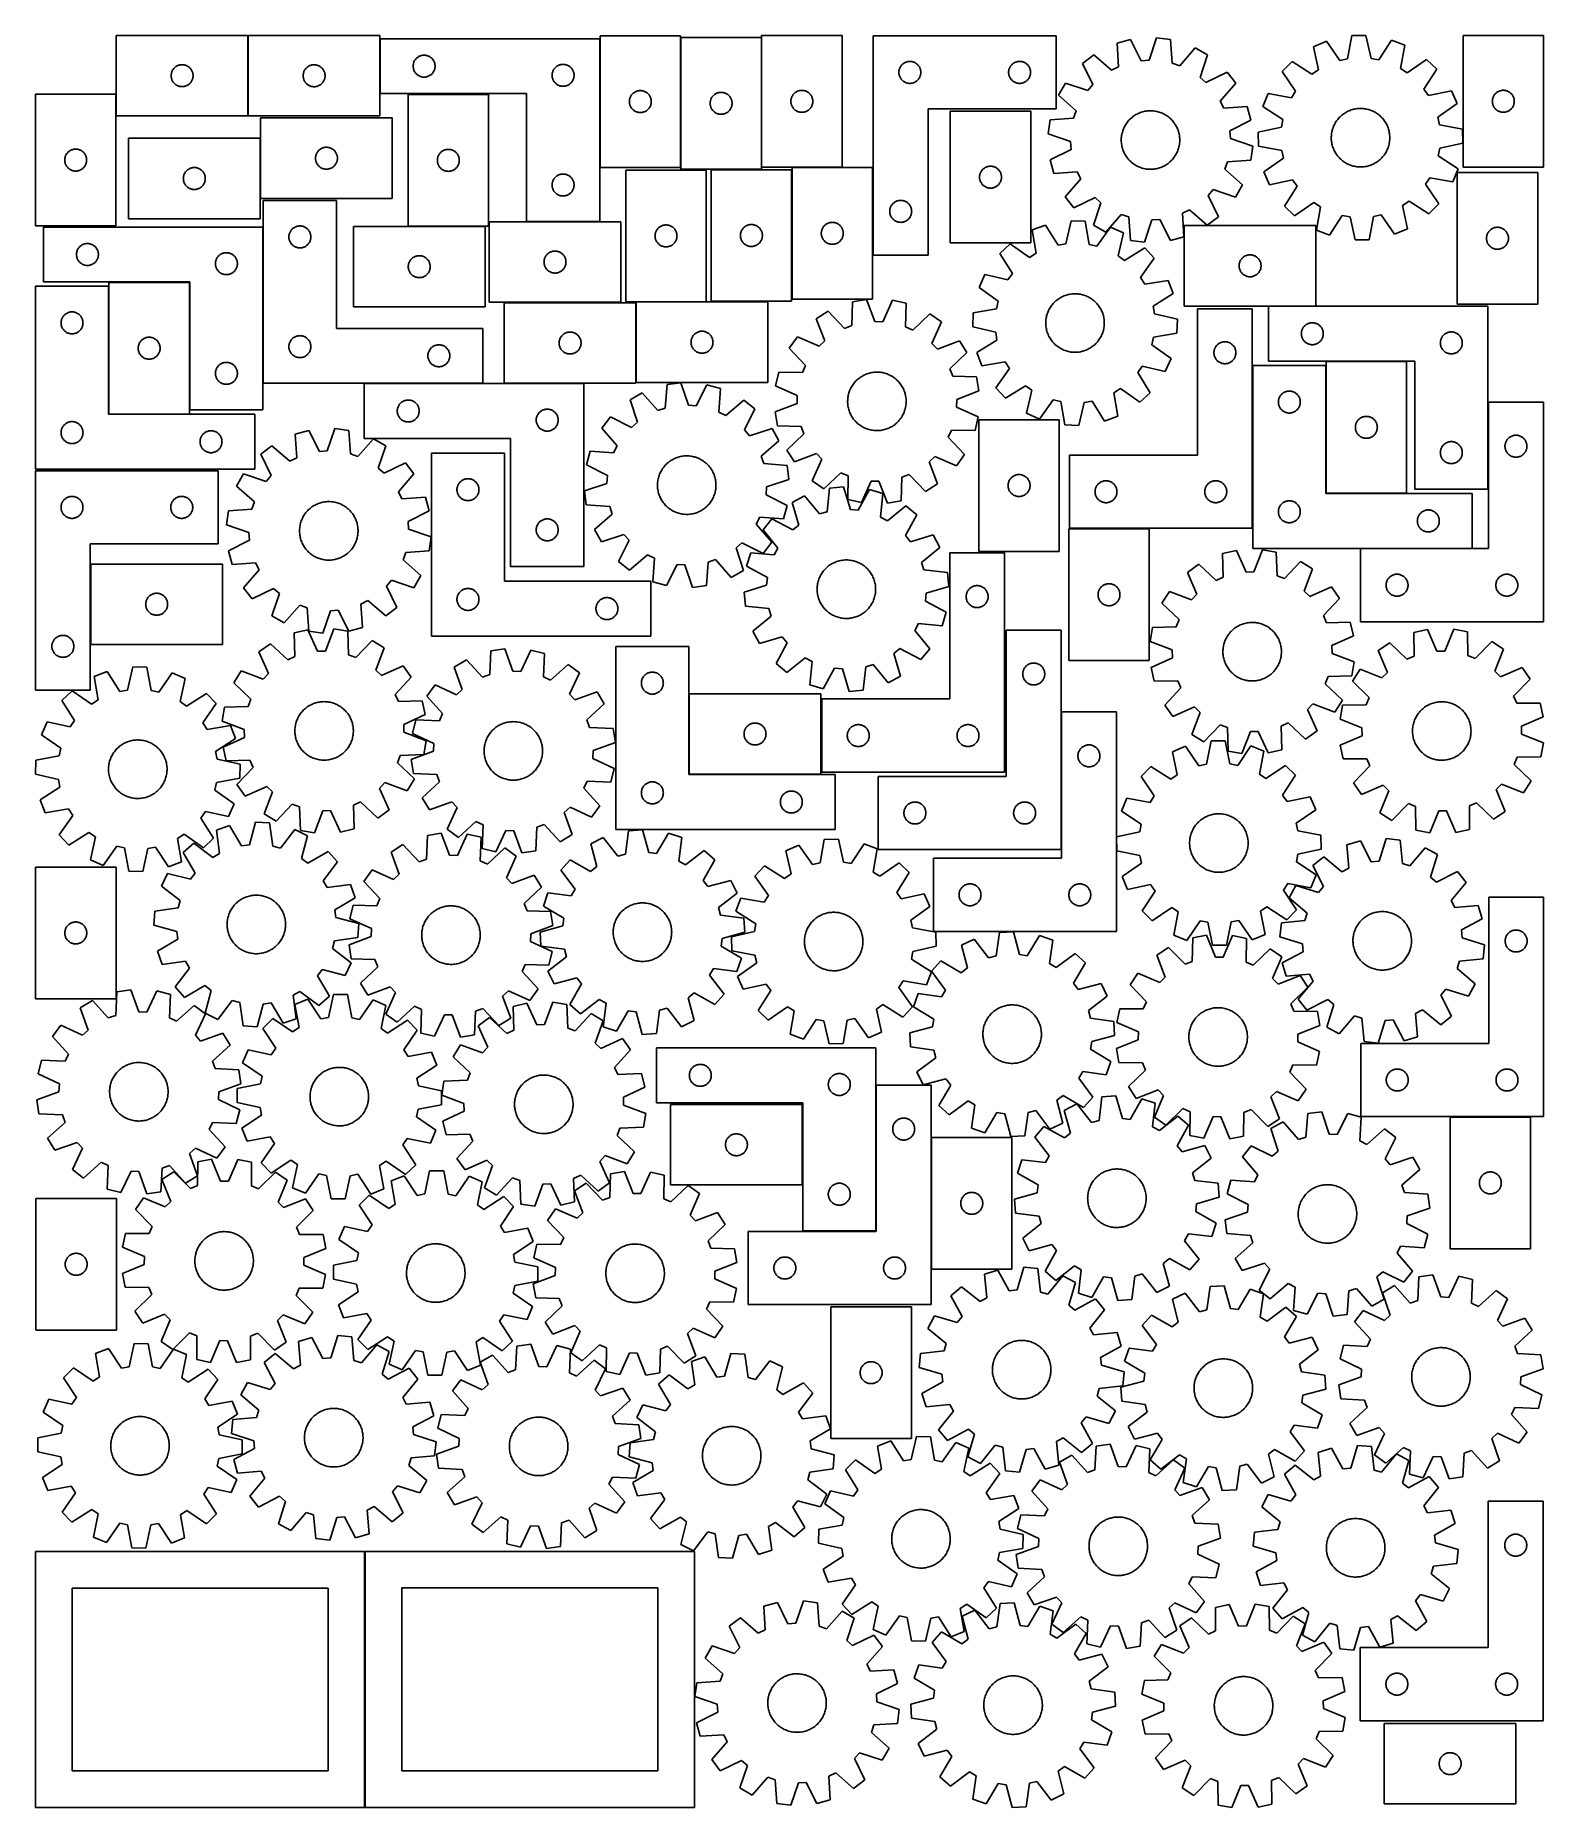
# Model space of a CAD drawing. Header units: millimetres. Extents: x 7 to 1243, y 7 to 1460.
import ezdxf

# ---------------------------------------------------------------- set-up
doc = ezdxf.new("R2010")
doc.units = ezdxf.units.MM
doc.layers.add('COMMON', color=5, linetype='CONTINUOUS', true_color=0x0000ff)
doc.layers.add('CUT', color=7, linetype='CONTINUOUS', true_color=0x000000)

msp = doc.modelspace()

# ---------------------------------------------------------------- linework, layer by layer
at = {"layer": 'COMMON'}
msp.add_line((1065.052421, 1189.460757), (1065.052421, 1084.725891), dxfattribs=at)
at = {"layer": 'CUT'}
for p, q in [((180.796321, 1460.182684), (72.796321, 1460.182684)), ((72.796321, 1460.182684), (72.796321, 1394.182684)), ((180.796321, 1394.182684), (180.796321, 1460.182684)), ((289.065915, 1460.135562), (181.065915, 1460.135562)), ((181.065915, 1460.135562), (181.065915, 1394.135562)), ((289.065915, 1394.135562), (289.065915, 1460.135562)), ((469.297602, 1457.512762), (289.297602, 1457.512762)), ((289.297602, 1457.512762), (289.297602, 1412.512762)), ((469.297602, 1307.512762), (469.297602, 1457.512762)), ((535.664364, 1459.9715), (469.664364, 1459.9715)), ((469.664364, 1459.9715), (469.664364, 1351.9715)), ((535.664364, 1351.9715), (535.664364, 1459.9715)), ((601.896237, 1458.54108), (535.896237, 1458.54108)), ((535.896237, 1458.54108), (535.896237, 1350.54108)), ((601.896237, 1350.54108), (601.896237, 1458.54108)), ((602.120109, 1460.154358), (602.120109, 1352.154358)), ((668.120109, 1460.154358), (602.120109, 1460.154358)), ((668.120109, 1352.154358), (668.120109, 1460.154358)), ((693.71923, 1459.88043), (693.71923, 1279.88043)), ((843.71923, 1459.88043), (693.71923, 1459.88043)), ((843.71923, 1399.88043), (843.71923, 1459.88043)), ((904.811558, 1456.799192), (893.674855, 1453.789324)), ((893.674855, 1453.789324), (894.917215, 1434.452857)), ((913.478821, 1439.46942), (904.811558, 1456.799192)), ((926.145913, 1458.243805), (919.893959, 1439.903809)), ((937.586712, 1456.762728), (926.145913, 1458.243805)), ((938.962402, 1437.43529), (937.586712, 1456.762728)), ((1065.391684, 1455.524982), (1054.803591, 1450.944834)), ((1076.461044, 1439.621784), (1065.391684, 1455.524982)), ((1086.296526, 1460.022668), (1082.747029, 1440.974217)), ((1097.831395, 1460.202285), (1086.296526, 1460.022668)), ((1101.97226, 1441.273585), (1097.831395, 1460.202285)), ((1118.866141, 1456.357668), (1108.297307, 1440.117528)), ((1129.591707, 1452.109409), (1118.866141, 1456.357668)), ((1243.466843, 1460.201969), (1177.466843, 1460.201969)), ((1177.466843, 1460.201969), (1177.466843, 1352.201969)), ((1243.466843, 1352.201969), (1243.466843, 1460.201969)), ((317.225747, 1438.993361), (317.503373, 1439.512762)), ((317.503373, 1439.512762), (317.814375, 1440.012894)), ((317.814375, 1440.012894), (318.157422, 1440.491615)), ((318.157422, 1440.491615), (318.531044, 1440.946875)), ((318.531044, 1440.946875), (318.933641, 1441.376723)), ((318.933641, 1441.376723), (319.363489, 1441.779321)), ((319.363489, 1441.779321), (319.818749, 1442.152942)), ((319.818749, 1442.152942), (320.29747, 1442.495989)), ((320.29747, 1442.495989), (320.797602, 1442.806991)), ((320.797602, 1442.806991), (321.317004, 1443.084617)), ((321.317004, 1443.084617), (321.853451, 1443.327678)), ((321.853451, 1443.327678), (322.404647, 1443.535133)), ((322.404647, 1443.535133), (322.96823, 1443.706095)), ((322.96823, 1443.706095), (323.541789, 1443.83983)), ((323.541789, 1443.83983), (324.122866, 1443.935766)), ((324.122866, 1443.935766), (324.708974, 1443.993493)), ((324.708974, 1443.993493), (325.297602, 1444.012762)), ((325.297602, 1444.012762), (325.88623, 1443.993493)), ((325.88623, 1443.993493), (326.472338, 1443.935766)), ((326.472338, 1443.935766), (327.053415, 1443.83983)), ((327.053415, 1443.83983), (327.626973, 1443.706095)), ((327.626973, 1443.706095), (328.190557, 1443.535133)), ((328.190557, 1443.535133), (328.741753, 1443.327678)), ((328.741753, 1443.327678), (329.2782, 1443.084617)), ((329.2782, 1443.084617), (329.797602, 1442.806991)), ((329.797602, 1442.806991), (330.297734, 1442.495989)), ((330.297734, 1442.495989), (330.776455, 1442.152942)), ((330.776455, 1442.152942), (331.231714, 1441.779321)), ((331.231714, 1441.779321), (331.661563, 1441.376723)), ((331.661563, 1441.376723), (332.06416, 1440.946875)), ((332.06416, 1440.946875), (332.437782, 1440.491615)), ((332.437782, 1440.491615), (332.780828, 1440.012894)), ((332.780828, 1440.012894), (333.09183, 1439.512762)), ((333.09183, 1439.512762), (333.369456, 1438.993361)), ((874.517311, 1444.290371), (865.380165, 1437.247784)), ((889.156633, 1431.596568), (874.517311, 1444.290371)), ((919.893959, 1439.903809), (913.478821, 1439.46942)), ((957.849916, 1449.933073), (945.05545, 1435.381645)), ((967.853052, 1444.186532), (957.849916, 1449.933073)), ((961.727733, 1425.803853), (967.853052, 1444.186532)), ((1054.803591, 1450.944834), (1058.81381, 1431.988026)), ((1082.747029, 1440.974217), (1076.461044, 1439.621784)), ((1108.297307, 1440.117528), (1101.97226, 1441.273585)), ((1126.173667, 1433.036931), (1129.591707, 1452.109409)), ((1147.554007, 1440.507797), (1131.574845, 1429.548382)), ((1155.8374, 1432.478421), (1147.554007, 1440.507797)), ((117.796321, 1427.182684), (117.815591, 1427.771312)), ((117.815591, 1426.594056), (117.796321, 1427.182684)), ((117.815591, 1427.771312), (117.873317, 1428.357419)), ((117.873317, 1426.007948), (117.815591, 1426.594056)), ((117.873317, 1428.357419), (117.969254, 1428.938497)), ((117.969254, 1425.426871), (117.873317, 1426.007948)), ((117.969254, 1428.938497), (118.102989, 1429.512055)), ((118.102989, 1424.853312), (117.969254, 1425.426871)), ((118.102989, 1429.512055), (118.27395, 1430.075639)), ((118.27395, 1424.289729), (118.102989, 1424.853312)), ((118.27395, 1430.075639), (118.481405, 1430.626835)), ((118.481405, 1430.626835), (118.724466, 1431.163282)), ((118.724466, 1431.163282), (119.002092, 1431.682684)), ((119.002092, 1431.682684), (119.313095, 1432.182816)), ((119.313095, 1432.182816), (119.656141, 1432.661537)), ((119.656141, 1432.661537), (120.029763, 1433.116796)), ((120.029763, 1433.116796), (120.43236, 1433.546645)), ((120.43236, 1433.546645), (120.862209, 1433.949242)), ((120.862209, 1433.949242), (121.317468, 1434.322864)), ((121.317468, 1434.322864), (121.796189, 1434.66591)), ((121.796189, 1434.66591), (122.296321, 1434.976912)), ((122.296321, 1434.976912), (122.815723, 1435.254538)), ((122.815723, 1435.254538), (123.35217, 1435.4976)), ((123.35217, 1435.4976), (123.903366, 1435.705055)), ((123.903366, 1435.705055), (124.46695, 1435.876016)), ((124.46695, 1435.876016), (125.040508, 1436.009751)), ((125.040508, 1436.009751), (125.621585, 1436.105688)), ((125.621585, 1436.105688), (126.207693, 1436.163414)), ((126.207693, 1436.163414), (126.796321, 1436.182684)), ((126.796321, 1436.182684), (127.384949, 1436.163414)), ((127.384949, 1436.163414), (127.971057, 1436.105688)), ((127.971057, 1436.105688), (128.552134, 1436.009751)), ((128.552134, 1436.009751), (129.125692, 1435.876016)), ((129.125692, 1435.876016), (129.689276, 1435.705055)), ((129.689276, 1435.705055), (130.240472, 1435.4976)), ((130.240472, 1435.4976), (130.776919, 1435.254538)), ((130.776919, 1435.254538), (131.296321, 1434.976912)), ((131.296321, 1434.976912), (131.796453, 1434.66591)), ((131.796453, 1434.66591), (132.275174, 1434.322864)), ((132.275174, 1434.322864), (132.730433, 1433.949242)), ((132.730433, 1433.949242), (133.160282, 1433.546645)), ((133.160282, 1433.546645), (133.562879, 1433.116796)), ((133.562879, 1433.116796), (133.936501, 1432.661537)), ((133.936501, 1432.661537), (134.279548, 1432.182816)), ((134.279548, 1432.182816), (134.59055, 1431.682684)), ((134.59055, 1431.682684), (134.868176, 1431.163282)), ((134.868176, 1431.163282), (135.111237, 1430.626835)), ((135.111237, 1430.626835), (135.318692, 1430.075639)), ((135.318692, 1430.075639), (135.489653, 1429.512055)), ((135.489653, 1424.853312), (135.318692, 1424.289729)), ((135.489653, 1429.512055), (135.623389, 1428.938497)), ((135.623389, 1425.426871), (135.489653, 1424.853312)), ((135.623389, 1428.938497), (135.719325, 1428.357419)), ((135.719325, 1426.007948), (135.623389, 1425.426871)), ((135.719325, 1428.357419), (135.777051, 1427.771312)), ((135.777051, 1426.594056), (135.719325, 1426.007948)), ((135.777051, 1427.771312), (135.796321, 1427.182684)), ((135.796321, 1427.182684), (135.777051, 1426.594056)), ((226.065915, 1427.135562), (226.085185, 1427.72419)), ((226.085185, 1426.546933), (226.065915, 1427.135562)), ((226.085185, 1427.72419), (226.142911, 1428.310297)), ((226.142911, 1425.960826), (226.085185, 1426.546933)), ((226.142911, 1428.310297), (226.238848, 1428.891375)), ((226.238848, 1425.379749), (226.142911, 1425.960826)), ((226.238848, 1428.891375), (226.372583, 1429.464933)), ((226.372583, 1424.80619), (226.238848, 1425.379749)), ((226.372583, 1429.464933), (226.543544, 1430.028517)), ((226.543544, 1424.242606), (226.372583, 1424.80619)), ((226.543544, 1430.028517), (226.750999, 1430.579713)), ((226.750999, 1430.579713), (226.994061, 1431.11616)), ((226.994061, 1431.11616), (227.271687, 1431.635562)), ((227.271687, 1431.635562), (227.582689, 1432.135694)), ((227.582689, 1432.135694), (227.925735, 1432.614414)), ((227.925735, 1432.614414), (228.299357, 1433.069674)), ((228.299357, 1433.069674), (228.701954, 1433.499523)), ((228.701954, 1433.499523), (229.131803, 1433.90212)), ((229.131803, 1433.90212), (229.587062, 1434.275742)), ((229.587062, 1434.275742), (230.065783, 1434.618788)), ((230.065783, 1434.618788), (230.565915, 1434.92979)), ((230.565915, 1434.92979), (231.085317, 1435.207416)), ((231.085317, 1435.207416), (231.621764, 1435.450477)), ((231.621764, 1435.450477), (232.17296, 1435.657933)), ((232.17296, 1435.657933), (232.736544, 1435.828894)), ((232.736544, 1435.828894), (233.310102, 1435.962629)), ((233.310102, 1435.962629), (233.891179, 1436.058565)), ((233.891179, 1436.058565), (234.477287, 1436.116292)), ((234.477287, 1436.116292), (235.065915, 1436.135562)), ((235.065915, 1436.135562), (235.654543, 1436.116292)), ((235.654543, 1436.116292), (236.240651, 1436.058565)), ((236.240651, 1436.058565), (236.821728, 1435.962629)), ((236.821728, 1435.962629), (237.395287, 1435.828894)), ((237.395287, 1435.828894), (237.95887, 1435.657933)), ((237.95887, 1435.657933), (238.510066, 1435.450477)), ((238.510066, 1435.450477), (239.046513, 1435.207416)), ((239.046513, 1435.207416), (239.565915, 1434.92979)), ((239.565915, 1434.92979), (240.066047, 1434.618788)), ((240.066047, 1434.618788), (240.544768, 1434.275742)), ((240.544768, 1434.275742), (241.000028, 1433.90212)), ((241.000028, 1433.90212), (241.429876, 1433.499523)), ((241.429876, 1433.499523), (241.832473, 1433.069674)), ((241.832473, 1433.069674), (242.206095, 1432.614414)), ((242.206095, 1432.614414), (242.549142, 1432.135694)), ((242.549142, 1432.135694), (242.860144, 1431.635562)), ((242.860144, 1431.635562), (243.13777, 1431.11616)), ((243.13777, 1431.11616), (243.380831, 1430.579713)), ((243.380831, 1430.579713), (243.588286, 1430.028517)), ((243.588286, 1430.028517), (243.759248, 1429.464933)), ((243.759248, 1424.80619), (243.588286, 1424.242606)), ((243.759248, 1429.464933), (243.892983, 1428.891375)), ((243.892983, 1425.379749), (243.759248, 1424.80619)), ((243.892983, 1428.891375), (243.988919, 1428.310297)), ((243.988919, 1425.960826), (243.892983, 1425.379749)), ((243.988919, 1428.310297), (244.046645, 1427.72419)), ((244.046645, 1426.546933), (243.988919, 1425.960826)), ((244.046645, 1427.72419), (244.065915, 1427.135562)), ((244.065915, 1427.135562), (244.046645, 1426.546933)), ((316.297602, 1435.012762), (316.316872, 1435.60139)), ((316.316872, 1434.424134), (316.297602, 1435.012762)), ((316.316872, 1435.60139), (316.374598, 1436.187498)), ((316.374598, 1433.838027), (316.316872, 1434.424134)), ((316.374598, 1436.187498), (316.470534, 1436.768575)), ((316.470534, 1433.256949), (316.374598, 1433.838027)), ((316.470534, 1436.768575), (316.604269, 1437.342134)), ((316.604269, 1432.683391), (316.470534, 1433.256949)), ((316.604269, 1437.342134), (316.775231, 1437.905718)), ((316.775231, 1432.119807), (316.604269, 1432.683391)), ((316.775231, 1437.905718), (316.982686, 1438.456913)), ((316.982686, 1431.568611), (316.775231, 1432.119807)), ((316.982686, 1438.456913), (317.225747, 1438.993361)), ((317.225747, 1431.032164), (316.982686, 1431.568611)), ((317.503373, 1430.512762), (317.225747, 1431.032164)), ((317.814375, 1430.01263), (317.503373, 1430.512762)), ((318.157422, 1429.533909), (317.814375, 1430.01263)), ((318.531044, 1429.07865), (318.157422, 1429.533909)), ((318.933641, 1428.648801), (318.531044, 1429.07865)), ((319.363489, 1428.246204), (318.933641, 1428.648801)), ((319.818749, 1427.872582), (319.363489, 1428.246204)), ((320.29747, 1427.529536), (319.818749, 1427.872582)), ((320.797602, 1427.218534), (320.29747, 1427.529536)), ((321.317004, 1426.940908), (320.797602, 1427.218534)), ((321.853451, 1426.697847), (321.317004, 1426.940908)), ((322.404647, 1426.490391), (321.853451, 1426.697847)), ((322.96823, 1426.31943), (322.404647, 1426.490391)), ((323.541789, 1426.185695), (322.96823, 1426.31943)), ((324.122866, 1426.089759), (323.541789, 1426.185695)), ((324.708974, 1426.032032), (324.122866, 1426.089759)), ((325.297602, 1426.012762), (324.708974, 1426.032032)), ((325.88623, 1426.032032), (325.297602, 1426.012762)), ((326.472338, 1426.089759), (325.88623, 1426.032032)), ((327.053415, 1426.185695), (326.472338, 1426.089759)), ((327.626973, 1426.31943), (327.053415, 1426.185695)), ((328.190557, 1426.490391), (327.626973, 1426.31943)), ((328.741753, 1426.697847), (328.190557, 1426.490391)), ((329.2782, 1426.940908), (328.741753, 1426.697847)), ((329.797602, 1427.218534), (329.2782, 1426.940908)), ((330.297734, 1427.529536), (329.797602, 1427.218534)), ((330.776455, 1427.872582), (330.297734, 1427.529536)), ((331.231714, 1428.246204), (330.776455, 1427.872582)), ((331.661563, 1428.648801), (331.231714, 1428.246204)), ((332.06416, 1429.07865), (331.661563, 1428.648801)), ((332.437782, 1429.533909), (332.06416, 1429.07865)), ((332.780828, 1430.01263), (332.437782, 1429.533909)), ((333.09183, 1430.512762), (332.780828, 1430.01263)), ((333.369456, 1431.032164), (333.09183, 1430.512762)), ((333.369456, 1438.993361), (333.612518, 1438.456913)), ((333.612518, 1431.568611), (333.369456, 1431.032164)), ((333.612518, 1438.456913), (333.819973, 1437.905718)), ((333.819973, 1432.119807), (333.612518, 1431.568611)), ((333.819973, 1437.905718), (333.990934, 1437.342134)), ((333.990934, 1432.683391), (333.819973, 1432.119807)), ((333.990934, 1437.342134), (334.124669, 1436.768575)), ((334.124669, 1433.256949), (333.990934, 1432.683391)), ((334.124669, 1436.768575), (334.220606, 1436.187498)), ((334.220606, 1433.838027), (334.124669, 1433.256949)), ((334.220606, 1436.187498), (334.278332, 1435.60139)), ((334.278332, 1434.424134), (334.220606, 1433.838027)), ((334.278332, 1435.60139), (334.297602, 1435.012762)), ((334.297602, 1435.012762), (334.278332, 1434.424134)), ((430.297602, 1427.512762), (430.316872, 1428.10139)), ((430.316872, 1426.924134), (430.297602, 1427.512762)), ((430.316872, 1428.10139), (430.374598, 1428.687498)), ((430.374598, 1426.338027), (430.316872, 1426.924134)), ((430.374598, 1428.687498), (430.470534, 1429.268575)), ((430.470534, 1425.756949), (430.374598, 1426.338027)), ((430.470534, 1429.268575), (430.604269, 1429.842134)), ((430.604269, 1425.183391), (430.470534, 1425.756949)), ((430.604269, 1429.842134), (430.775231, 1430.405718)), ((430.775231, 1424.619807), (430.604269, 1425.183391)), ((430.775231, 1430.405718), (430.982686, 1430.956913)), ((430.982686, 1424.068611), (430.775231, 1424.619807)), ((430.982686, 1430.956913), (431.225747, 1431.493361)), ((431.225747, 1431.493361), (431.503373, 1432.012762)), ((431.503373, 1432.012762), (431.814375, 1432.512894)), ((431.814375, 1432.512894), (432.157422, 1432.991615)), ((432.157422, 1432.991615), (432.531044, 1433.446875)), ((432.531044, 1433.446875), (432.933641, 1433.876723)), ((432.933641, 1433.876723), (433.363489, 1434.279321)), ((433.363489, 1434.279321), (433.818749, 1434.652942)), ((433.818749, 1434.652942), (434.29747, 1434.995989)), ((434.29747, 1434.995989), (434.797602, 1435.306991)), ((434.797602, 1435.306991), (435.317004, 1435.584617)), ((435.317004, 1435.584617), (435.853451, 1435.827678)), ((435.853451, 1435.827678), (436.404647, 1436.035133)), ((436.404647, 1436.035133), (436.96823, 1436.206095)), ((436.96823, 1436.206095), (437.541789, 1436.33983)), ((437.541789, 1436.33983), (438.122866, 1436.435766)), ((438.122866, 1436.435766), (438.708974, 1436.493493)), ((438.708974, 1436.493493), (439.297602, 1436.512762)), ((439.297602, 1436.512762), (439.88623, 1436.493493)), ((439.88623, 1436.493493), (440.472338, 1436.435766)), ((440.472338, 1436.435766), (441.053415, 1436.33983)), ((441.053415, 1436.33983), (441.626973, 1436.206095)), ((441.626973, 1436.206095), (442.190557, 1436.035133)), ((442.190557, 1436.035133), (442.741753, 1435.827678)), ((442.741753, 1435.827678), (443.2782, 1435.584617)), ((443.2782, 1435.584617), (443.797602, 1435.306991)), ((443.797602, 1435.306991), (444.297734, 1434.995989)), ((444.297734, 1434.995989), (444.776455, 1434.652942)), ((444.776455, 1434.652942), (445.231714, 1434.279321)), ((445.231714, 1434.279321), (445.661563, 1433.876723)), ((445.661563, 1433.876723), (446.06416, 1433.446875)), ((446.06416, 1433.446875), (446.437782, 1432.991615)), ((446.437782, 1432.991615), (446.780828, 1432.512894)), ((446.780828, 1432.512894), (447.09183, 1432.012762)), ((447.09183, 1432.012762), (447.369456, 1431.493361)), ((447.369456, 1431.493361), (447.612518, 1430.956913)), ((447.612518, 1430.956913), (447.819973, 1430.405718)), ((447.819973, 1424.619807), (447.612518, 1424.068611)), ((447.819973, 1430.405718), (447.990934, 1429.842134)), ((447.990934, 1425.183391), (447.819973, 1424.619807)), ((447.990934, 1429.842134), (448.124669, 1429.268575)), ((448.124669, 1425.756949), (447.990934, 1425.183391)), ((448.124669, 1429.268575), (448.220606, 1428.687498)), ((448.220606, 1426.338027), (448.124669, 1425.756949)), ((448.220606, 1428.687498), (448.278332, 1428.10139)), ((448.278332, 1426.924134), (448.220606, 1426.338027)), ((448.278332, 1428.10139), (448.297602, 1427.512762)), ((448.297602, 1427.512762), (448.278332, 1426.924134)), ((714.71923, 1429.88043), (714.738499, 1430.469059)), ((714.738499, 1429.291802), (714.71923, 1429.88043)), ((714.738499, 1430.469059), (714.796226, 1431.055166)), ((714.796226, 1428.705695), (714.738499, 1429.291802)), ((714.796226, 1431.055166), (714.892162, 1431.636243)), ((714.892162, 1428.124618), (714.796226, 1428.705695)), ((714.892162, 1431.636243), (715.025897, 1432.209802)), ((715.025897, 1427.551059), (714.892162, 1428.124618)), ((715.025897, 1432.209802), (715.196858, 1432.773386)), ((715.196858, 1426.987475), (715.025897, 1427.551059)), ((715.196858, 1432.773386), (715.404314, 1433.324581)), ((715.404314, 1426.43628), (715.196858, 1426.987475)), ((715.404314, 1433.324581), (715.647375, 1433.861029)), ((715.647375, 1425.899832), (715.404314, 1426.43628)), ((715.647375, 1433.861029), (715.925001, 1434.38043)), ((715.925001, 1425.38043), (715.647375, 1425.899832)), ((715.925001, 1434.38043), (716.236003, 1434.880563)), ((716.236003, 1424.880298), (715.925001, 1425.38043)), ((716.236003, 1434.880563), (716.579049, 1435.359283)), ((716.579049, 1424.401578), (716.236003, 1424.880298)), ((716.579049, 1435.359283), (716.952671, 1435.814543)), ((716.952671, 1435.814543), (717.355268, 1436.244392)), ((717.355268, 1436.244392), (717.785117, 1436.646989)), ((717.785117, 1436.646989), (718.240377, 1437.020611)), ((718.240377, 1437.020611), (718.719097, 1437.363657)), ((718.719097, 1437.363657), (719.21923, 1437.674659)), ((719.21923, 1437.674659), (719.738631, 1437.952285)), ((719.738631, 1437.952285), (720.275079, 1438.195346)), ((720.275079, 1438.195346), (720.826274, 1438.402802)), ((720.826274, 1438.402802), (721.389858, 1438.573763)), ((721.389858, 1438.573763), (721.963417, 1438.707498)), ((721.963417, 1438.707498), (722.544494, 1438.803434)), ((722.544494, 1438.803434), (723.130601, 1438.861161)), ((723.130601, 1438.861161), (723.71923, 1438.88043)), ((723.71923, 1438.88043), (724.307858, 1438.861161)), ((724.307858, 1438.861161), (724.893965, 1438.803434)), ((724.893965, 1438.803434), (725.475042, 1438.707498)), ((725.475042, 1438.707498), (726.048601, 1438.573763)), ((726.048601, 1438.573763), (726.612185, 1438.402802)), ((726.612185, 1438.402802), (727.16338, 1438.195346)), ((727.16338, 1438.195346), (727.699828, 1437.952285)), ((727.699828, 1437.952285), (728.21923, 1437.674659)), ((728.21923, 1437.674659), (728.719362, 1437.363657)), ((728.719362, 1437.363657), (729.198082, 1437.020611)), ((729.198082, 1437.020611), (729.653342, 1436.646989)), ((729.653342, 1436.646989), (730.083191, 1436.244392)), ((730.083191, 1436.244392), (730.485788, 1435.814543)), ((730.485788, 1435.814543), (730.85941, 1435.359283)), ((730.85941, 1435.359283), (731.202456, 1434.880563)), ((731.202456, 1424.880298), (730.85941, 1424.401578)), ((731.202456, 1434.880563), (731.513458, 1434.38043)), ((731.513458, 1425.38043), (731.202456, 1424.880298)), ((731.513458, 1434.38043), (731.791084, 1433.861029)), ((731.791084, 1425.899832), (731.513458, 1425.38043)), ((731.791084, 1433.861029), (732.034145, 1433.324581)), ((732.034145, 1426.43628), (731.791084, 1425.899832)), ((732.034145, 1433.324581), (732.241601, 1432.773386)), ((732.241601, 1426.987475), (732.034145, 1426.43628)), ((732.241601, 1432.773386), (732.412562, 1432.209802)), ((732.412562, 1427.551059), (732.241601, 1426.987475)), ((732.412562, 1432.209802), (732.546297, 1431.636243)), ((732.546297, 1428.124618), (732.412562, 1427.551059)), ((732.546297, 1431.636243), (732.642233, 1431.055166)), ((732.642233, 1428.705695), (732.546297, 1428.124618)), ((732.642233, 1431.055166), (732.69996, 1430.469059)), ((732.69996, 1429.291802), (732.642233, 1428.705695)), ((732.69996, 1430.469059), (732.71923, 1429.88043)), ((732.71923, 1429.88043), (732.69996, 1429.291802)), ((804.71923, 1429.88043), (804.738499, 1430.469059)), ((804.738499, 1429.291802), (804.71923, 1429.88043)), ((804.738499, 1430.469059), (804.796226, 1431.055166)), ((804.796226, 1428.705695), (804.738499, 1429.291802)), ((804.796226, 1431.055166), (804.892162, 1431.636243)), ((804.892162, 1428.124618), (804.796226, 1428.705695)), ((804.892162, 1431.636243), (805.025897, 1432.209802)), ((805.025897, 1427.551059), (804.892162, 1428.124618)), ((805.025897, 1432.209802), (805.196858, 1432.773386)), ((805.196858, 1426.987475), (805.025897, 1427.551059)), ((805.196858, 1432.773386), (805.404314, 1433.324581)), ((805.404314, 1426.43628), (805.196858, 1426.987475)), ((805.404314, 1433.324581), (805.647375, 1433.861029)), ((805.647375, 1425.899832), (805.404314, 1426.43628)), ((805.647375, 1433.861029), (805.925001, 1434.38043)), ((805.925001, 1425.38043), (805.647375, 1425.899832)), ((805.925001, 1434.38043), (806.236003, 1434.880563)), ((806.236003, 1424.880298), (805.925001, 1425.38043)), ((806.236003, 1434.880563), (806.579049, 1435.359283)), ((806.579049, 1424.401578), (806.236003, 1424.880298)), ((806.579049, 1435.359283), (806.952671, 1435.814543)), ((806.952671, 1435.814543), (807.355268, 1436.244392)), ((807.355268, 1436.244392), (807.785117, 1436.646989)), ((807.785117, 1436.646989), (808.240377, 1437.020611)), ((808.240377, 1437.020611), (808.719097, 1437.363657)), ((808.719097, 1437.363657), (809.21923, 1437.674659)), ((809.21923, 1437.674659), (809.738631, 1437.952285)), ((809.738631, 1437.952285), (810.275079, 1438.195346)), ((810.275079, 1438.195346), (810.826274, 1438.402802)), ((810.826274, 1438.402802), (811.389858, 1438.573763)), ((811.389858, 1438.573763), (811.963417, 1438.707498)), ((811.963417, 1438.707498), (812.544494, 1438.803434)), ((812.544494, 1438.803434), (813.130601, 1438.861161)), ((813.130601, 1438.861161), (813.71923, 1438.88043)), ((813.71923, 1438.88043), (814.307858, 1438.861161)), ((814.307858, 1438.861161), (814.893965, 1438.803434)), ((814.893965, 1438.803434), (815.475042, 1438.707498)), ((815.475042, 1438.707498), (816.048601, 1438.573763)), ((816.048601, 1438.573763), (816.612185, 1438.402802)), ((816.612185, 1438.402802), (817.16338, 1438.195346)), ((817.16338, 1438.195346), (817.699828, 1437.952285)), ((817.699828, 1437.952285), (818.21923, 1437.674659)), ((818.21923, 1437.674659), (818.719362, 1437.363657)), ((818.719362, 1437.363657), (819.198082, 1437.020611)), ((819.198082, 1437.020611), (819.653342, 1436.646989)), ((819.653342, 1436.646989), (820.083191, 1436.244392)), ((820.083191, 1436.244392), (820.485788, 1435.814543)), ((820.485788, 1435.814543), (820.85941, 1435.359283)), ((820.85941, 1435.359283), (821.202456, 1434.880563)), ((821.202456, 1424.880298), (820.85941, 1424.401578)), ((821.202456, 1434.880563), (821.513458, 1434.38043)), ((821.513458, 1425.38043), (821.202456, 1424.880298)), ((821.513458, 1434.38043), (821.791084, 1433.861029)), ((821.791084, 1425.899832), (821.513458, 1425.38043)), ((821.791084, 1433.861029), (822.034145, 1433.324581)), ((822.034145, 1426.43628), (821.791084, 1425.899832)), ((822.034145, 1433.324581), (822.241601, 1432.773386)), ((822.241601, 1426.987475), (822.034145, 1426.43628)), ((822.241601, 1432.773386), (822.412562, 1432.209802)), ((822.412562, 1427.551059), (822.241601, 1426.987475)), ((822.412562, 1432.209802), (822.546297, 1431.636243)), ((822.546297, 1428.124618), (822.412562, 1427.551059)), ((822.546297, 1431.636243), (822.642233, 1431.055166)), ((822.642233, 1428.705695), (822.546297, 1428.124618)), ((822.642233, 1431.055166), (822.69996, 1430.469059)), ((822.69996, 1429.291802), (822.642233, 1428.705695)), ((822.69996, 1430.469059), (822.71923, 1429.88043)), ((822.71923, 1429.88043), (822.69996, 1429.291802)), ((865.380165, 1437.247784), (873.927701, 1419.858649)), ((894.917215, 1434.452857), (889.156633, 1431.596568)), ((945.05545, 1435.381645), (938.962402, 1437.43529)), ((966.57108, 1421.574825), (961.727733, 1425.803853)), ((983.960215, 1430.122361), (966.57108, 1421.574825)), ((991.002802, 1420.985215), (983.960215, 1430.122361)), ((1037.211225, 1438.789578), (1029.181849, 1430.506185)), ((1029.181849, 1430.506185), (1040.141264, 1414.527023)), ((1053.52387, 1428.332999), (1037.211225, 1438.789578)), ((1058.81381, 1431.988026), (1053.52387, 1428.332999)), ((1131.574845, 1429.548382), (1126.173667, 1433.036931)), ((1145.380821, 1416.165777), (1155.8374, 1432.478421)), ((72.541806, 1411.960758), (6.541806, 1411.960758)), ((6.541806, 1411.960758), (6.541806, 1303.960758)), ((72.541806, 1303.960758), (72.541806, 1411.960758)), ((118.481405, 1423.738533), (118.27395, 1424.289729)), ((118.724466, 1423.202086), (118.481405, 1423.738533)), ((119.002092, 1422.682684), (118.724466, 1423.202086)), ((119.313095, 1422.182552), (119.002092, 1422.682684)), ((119.656141, 1421.703831), (119.313095, 1422.182552)), ((120.029763, 1421.248571), (119.656141, 1421.703831)), ((120.43236, 1420.818723), (120.029763, 1421.248571)), ((120.862209, 1420.416125), (120.43236, 1420.818723)), ((121.317468, 1420.042504), (120.862209, 1420.416125)), ((121.796189, 1419.699457), (121.317468, 1420.042504)), ((122.296321, 1419.388455), (121.796189, 1419.699457)), ((122.815723, 1419.110829), (122.296321, 1419.388455)), ((123.35217, 1418.867768), (122.815723, 1419.110829)), ((123.903366, 1418.660313), (123.35217, 1418.867768)), ((124.46695, 1418.489351), (123.903366, 1418.660313)), ((125.040508, 1418.355616), (124.46695, 1418.489351)), ((125.621585, 1418.25968), (125.040508, 1418.355616)), ((126.207693, 1418.201953), (125.621585, 1418.25968)), ((126.796321, 1418.182684), (126.207693, 1418.201953)), ((127.384949, 1418.201953), (126.796321, 1418.182684)), ((127.971057, 1418.25968), (127.384949, 1418.201953)), ((128.552134, 1418.355616), (127.971057, 1418.25968)), ((129.125692, 1418.489351), (128.552134, 1418.355616)), ((129.689276, 1418.660313), (129.125692, 1418.489351)), ((130.240472, 1418.867768), (129.689276, 1418.660313)), ((130.776919, 1419.110829), (130.240472, 1418.867768)), ((131.296321, 1419.388455), (130.776919, 1419.110829)), ((131.796453, 1419.699457), (131.296321, 1419.388455)), ((132.275174, 1420.042504), (131.796453, 1419.699457)), ((132.730433, 1420.416125), (132.275174, 1420.042504)), ((133.160282, 1420.818723), (132.730433, 1420.416125)), ((133.562879, 1421.248571), (133.160282, 1420.818723)), ((133.936501, 1421.703831), (133.562879, 1421.248571)), ((134.279548, 1422.182552), (133.936501, 1421.703831)), ((134.59055, 1422.682684), (134.279548, 1422.182552)), ((134.868176, 1423.202086), (134.59055, 1422.682684)), ((135.111237, 1423.738533), (134.868176, 1423.202086)), ((135.318692, 1424.289729), (135.111237, 1423.738533)), ((226.750999, 1423.691411), (226.543544, 1424.242606)), ((226.994061, 1423.154963), (226.750999, 1423.691411)), ((227.271687, 1422.635562), (226.994061, 1423.154963)), ((227.582689, 1422.13543), (227.271687, 1422.635562)), ((227.925735, 1421.656709), (227.582689, 1422.13543)), ((228.299357, 1421.201449), (227.925735, 1421.656709)), ((228.701954, 1420.771601), (228.299357, 1421.201449)), ((229.131803, 1420.369003), (228.701954, 1420.771601)), ((229.587062, 1419.995382), (229.131803, 1420.369003)), ((230.065783, 1419.652335), (229.587062, 1419.995382)), ((230.565915, 1419.341333), (230.065783, 1419.652335)), ((231.085317, 1419.063707), (230.565915, 1419.341333)), ((231.621764, 1418.820646), (231.085317, 1419.063707)), ((232.17296, 1418.61319), (231.621764, 1418.820646)), ((232.736544, 1418.442229), (232.17296, 1418.61319)), ((233.310102, 1418.308494), (232.736544, 1418.442229)), ((233.891179, 1418.212558), (233.310102, 1418.308494)), ((234.477287, 1418.154831), (233.891179, 1418.212558)), ((235.065915, 1418.135562), (234.477287, 1418.154831)), ((235.654543, 1418.154831), (235.065915, 1418.135562)), ((236.240651, 1418.212558), (235.654543, 1418.154831)), ((236.821728, 1418.308494), (236.240651, 1418.212558)), ((237.395287, 1418.442229), (236.821728, 1418.308494)), ((237.95887, 1418.61319), (237.395287, 1418.442229)), ((238.510066, 1418.820646), (237.95887, 1418.61319)), ((239.046513, 1419.063707), (238.510066, 1418.820646)), ((239.565915, 1419.341333), (239.046513, 1419.063707)), ((240.066047, 1419.652335), (239.565915, 1419.341333)), ((240.544768, 1419.995382), (240.066047, 1419.652335)), ((241.000028, 1420.369003), (240.544768, 1419.995382)), ((241.429876, 1420.771601), (241.000028, 1420.369003)), ((241.832473, 1421.201449), (241.429876, 1420.771601)), ((242.206095, 1421.656709), (241.832473, 1421.201449)), ((242.549142, 1422.13543), (242.206095, 1421.656709)), ((242.860144, 1422.635562), (242.549142, 1422.13543)), ((243.13777, 1423.154963), (242.860144, 1422.635562)), ((243.380831, 1423.691411), (243.13777, 1423.154963)), ((243.588286, 1424.242606), (243.380831, 1423.691411)), ((289.297602, 1412.512762), (409.297602, 1412.512762)), ((378.169003, 1411.725894), (312.169003, 1411.725894)), ((312.169003, 1411.725894), (312.169003, 1303.725894)), ((378.169003, 1303.725894), (378.169003, 1411.725894)), ((409.297602, 1412.512762), (409.297602, 1307.512762)), ((431.225747, 1423.532164), (430.982686, 1424.068611)), ((431.503373, 1423.012762), (431.225747, 1423.532164)), ((431.814375, 1422.51263), (431.503373, 1423.012762)), ((432.157422, 1422.033909), (431.814375, 1422.51263)), ((432.531044, 1421.57865), (432.157422, 1422.033909)), ((432.933641, 1421.148801), (432.531044, 1421.57865)), ((433.363489, 1420.746204), (432.933641, 1421.148801)), ((433.818749, 1420.372582), (433.363489, 1420.746204)), ((434.29747, 1420.029536), (433.818749, 1420.372582)), ((434.797602, 1419.718534), (434.29747, 1420.029536)), ((435.317004, 1419.440908), (434.797602, 1419.718534)), ((435.853451, 1419.197847), (435.317004, 1419.440908)), ((436.404647, 1418.990391), (435.853451, 1419.197847)), ((436.96823, 1418.81943), (436.404647, 1418.990391)), ((437.541789, 1418.685695), (436.96823, 1418.81943)), ((438.122866, 1418.589759), (437.541789, 1418.685695)), ((438.708974, 1418.532032), (438.122866, 1418.589759)), ((439.297602, 1418.512762), (438.708974, 1418.532032)), ((439.88623, 1418.532032), (439.297602, 1418.512762)), ((440.472338, 1418.589759), (439.88623, 1418.532032)), ((441.053415, 1418.685695), (440.472338, 1418.589759)), ((441.626973, 1418.81943), (441.053415, 1418.685695)), ((442.190557, 1418.990391), (441.626973, 1418.81943)), ((442.741753, 1419.197847), (442.190557, 1418.990391)), ((443.2782, 1419.440908), (442.741753, 1419.197847)), ((443.797602, 1419.718534), (443.2782, 1419.440908)), ((444.297734, 1420.029536), (443.797602, 1419.718534)), ((444.776455, 1420.372582), (444.297734, 1420.029536)), ((445.231714, 1420.746204), (444.776455, 1420.372582)), ((445.661563, 1421.148801), (445.231714, 1420.746204)), ((446.06416, 1421.57865), (445.661563, 1421.148801)), ((446.437782, 1422.033909), (446.06416, 1421.57865)), ((446.780828, 1422.51263), (446.437782, 1422.033909)), ((447.09183, 1423.012762), (446.780828, 1422.51263)), ((447.369456, 1423.532164), (447.09183, 1423.012762)), ((447.612518, 1424.068611), (447.369456, 1423.532164)), ((494.59251, 1409.952098), (494.870136, 1410.4715)), ((494.870136, 1410.4715), (495.181138, 1410.971632)), ((495.181138, 1410.971632), (495.524184, 1411.450353)), ((495.524184, 1411.450353), (495.897806, 1411.905612)), ((495.897806, 1411.905612), (496.300403, 1412.335461)), ((496.300403, 1412.335461), (496.730252, 1412.738058)), ((496.730252, 1412.738058), (497.185512, 1413.11168)), ((497.185512, 1413.11168), (497.664232, 1413.454726)), ((497.664232, 1413.454726), (498.164364, 1413.765728)), ((498.164364, 1413.765728), (498.683766, 1414.043354)), ((498.683766, 1414.043354), (499.220214, 1414.286416)), ((499.220214, 1414.286416), (499.771409, 1414.493871)), ((499.771409, 1414.493871), (500.334993, 1414.664832)), ((500.334993, 1414.664832), (500.908552, 1414.798567)), ((500.908552, 1414.798567), (501.489629, 1414.894504)), ((501.489629, 1414.894504), (502.075736, 1414.95223)), ((502.075736, 1414.95223), (502.664364, 1414.9715)), ((502.664364, 1414.9715), (503.252993, 1414.95223)), ((503.252993, 1414.95223), (503.8391, 1414.894504)), ((503.8391, 1414.894504), (504.420177, 1414.798567)), ((504.420177, 1414.798567), (504.993736, 1414.664832)), ((504.993736, 1414.664832), (505.55732, 1414.493871)), ((505.55732, 1414.493871), (506.108515, 1414.286416)), ((506.108515, 1414.286416), (506.644963, 1414.043354)), ((506.644963, 1414.043354), (507.164364, 1413.765728)), ((507.164364, 1413.765728), (507.664497, 1413.454726)), ((507.664497, 1413.454726), (508.143217, 1413.11168)), ((508.143217, 1413.11168), (508.598477, 1412.738058)), ((508.598477, 1412.738058), (509.028326, 1412.335461)), ((509.028326, 1412.335461), (509.430923, 1411.905612)), ((509.430923, 1411.905612), (509.804545, 1411.450353)), ((509.804545, 1411.450353), (510.147591, 1410.971632)), ((510.147591, 1410.971632), (510.458593, 1410.4715)), ((510.458593, 1410.4715), (510.736219, 1409.952098)), ((561.756057, 1410.019933), (562.129679, 1410.475192)), ((562.129679, 1410.475192), (562.532276, 1410.905041)), ((562.532276, 1410.905041), (562.962125, 1411.307638)), ((562.962125, 1411.307638), (563.417384, 1411.68126)), ((563.417384, 1411.68126), (563.896105, 1412.024306)), ((563.896105, 1412.024306), (564.396237, 1412.335308)), ((564.396237, 1412.335308), (564.915639, 1412.612935)), ((564.915639, 1412.612935), (565.452086, 1412.855996)), ((565.452086, 1412.855996), (566.003282, 1413.063451)), ((566.003282, 1413.063451), (566.566866, 1413.234412)), ((566.566866, 1413.234412), (567.140424, 1413.368147)), ((567.140424, 1413.368147), (567.721501, 1413.464084)), ((567.721501, 1413.464084), (568.307609, 1413.52181)), ((568.307609, 1413.52181), (568.896237, 1413.54108)), ((568.896237, 1413.54108), (569.484865, 1413.52181)), ((569.484865, 1413.52181), (570.070973, 1413.464084)), ((570.070973, 1413.464084), (570.65205, 1413.368147)), ((570.65205, 1413.368147), (571.225608, 1413.234412)), ((571.225608, 1413.234412), (571.789192, 1413.063451)), ((571.789192, 1413.063451), (572.340388, 1412.855996)), ((572.340388, 1412.855996), (572.876835, 1412.612935)), ((572.876835, 1412.612935), (573.396237, 1412.335308)), ((573.396237, 1412.335308), (573.896369, 1412.024306)), ((573.896369, 1412.024306), (574.37509, 1411.68126)), ((574.37509, 1411.68126), (574.830349, 1411.307638)), ((574.830349, 1411.307638), (575.260198, 1410.905041)), ((575.260198, 1410.905041), (575.662795, 1410.475192)), ((575.662795, 1410.475192), (576.036417, 1410.019933)), ((626.805193, 1409.598509), (627.048255, 1410.134956)), ((627.048255, 1410.134956), (627.325881, 1410.654358)), ((627.325881, 1410.654358), (627.636883, 1411.15449)), ((627.636883, 1411.15449), (627.979929, 1411.633211)), ((627.979929, 1411.633211), (628.353551, 1412.088471)), ((628.353551, 1412.088471), (628.756148, 1412.518319)), ((628.756148, 1412.518319), (629.185997, 1412.920916)), ((629.185997, 1412.920916), (629.641256, 1413.294538)), ((629.641256, 1413.294538), (630.119977, 1413.637585)), ((630.119977, 1413.637585), (630.620109, 1413.948587)), ((630.620109, 1413.948587), (631.139511, 1414.226213)), ((631.139511, 1414.226213), (631.675958, 1414.469274)), ((631.675958, 1414.469274), (632.227154, 1414.676729)), ((632.227154, 1414.676729), (632.790738, 1414.847691)), ((632.790738, 1414.847691), (633.364296, 1414.981426)), ((633.364296, 1414.981426), (633.945374, 1415.077362)), ((633.945374, 1415.077362), (634.531481, 1415.135089)), ((634.531481, 1415.135089), (635.120109, 1415.154358)), ((635.120109, 1415.154358), (635.708737, 1415.135089)), ((635.708737, 1415.135089), (636.294845, 1415.077362)), ((636.294845, 1415.077362), (636.875922, 1414.981426)), ((636.875922, 1414.981426), (637.449481, 1414.847691)), ((637.449481, 1414.847691), (638.013064, 1414.676729)), ((638.013064, 1414.676729), (638.56426, 1414.469274)), ((638.56426, 1414.469274), (639.100707, 1414.226213)), ((639.100707, 1414.226213), (639.620109, 1413.948587)), ((639.620109, 1413.948587), (640.120241, 1413.637585)), ((640.120241, 1413.637585), (640.598962, 1413.294538)), ((640.598962, 1413.294538), (641.054222, 1412.920916)), ((641.054222, 1412.920916), (641.48407, 1412.518319)), ((641.48407, 1412.518319), (641.886668, 1412.088471)), ((641.886668, 1412.088471), (642.260289, 1411.633211)), ((642.260289, 1411.633211), (642.603336, 1411.15449)), ((642.603336, 1411.15449), (642.914338, 1410.654358)), ((642.914338, 1410.654358), (643.191964, 1410.134956)), ((643.191964, 1410.134956), (643.435025, 1409.598509)), ((716.952671, 1423.946318), (716.579049, 1424.401578)), ((717.355268, 1423.516469), (716.952671, 1423.946318)), ((717.785117, 1423.113872), (717.355268, 1423.516469)), ((718.240377, 1422.74025), (717.785117, 1423.113872)), ((718.719097, 1422.397204), (718.240377, 1422.74025)), ((719.21923, 1422.086202), (718.719097, 1422.397204)), ((719.738631, 1421.808576), (719.21923, 1422.086202)), ((720.275079, 1421.565515), (719.738631, 1421.808576)), ((720.826274, 1421.358059), (720.275079, 1421.565515)), ((721.389858, 1421.187098), (720.826274, 1421.358059)), ((721.963417, 1421.053363), (721.389858, 1421.187098)), ((722.544494, 1420.957427), (721.963417, 1421.053363)), ((723.130601, 1420.8997), (722.544494, 1420.957427)), ((723.71923, 1420.88043), (723.130601, 1420.8997)), ((724.307858, 1420.8997), (723.71923, 1420.88043)), ((724.893965, 1420.957427), (724.307858, 1420.8997)), ((725.475042, 1421.053363), (724.893965, 1420.957427)), ((726.048601, 1421.187098), (725.475042, 1421.053363)), ((726.612185, 1421.358059), (726.048601, 1421.187098)), ((727.16338, 1421.565515), (726.612185, 1421.358059)), ((727.699828, 1421.808576), (727.16338, 1421.565515)), ((728.21923, 1422.086202), (727.699828, 1421.808576)), ((728.719362, 1422.397204), (728.21923, 1422.086202)), ((729.198082, 1422.74025), (728.719362, 1422.397204)), ((729.653342, 1423.113872), (729.198082, 1422.74025)), ((730.083191, 1423.516469), (729.653342, 1423.113872)), ((730.485788, 1423.946318), (730.083191, 1423.516469)), ((730.85941, 1424.401578), (730.485788, 1423.946318)), ((806.952671, 1423.946318), (806.579049, 1424.401578)), ((807.355268, 1423.516469), (806.952671, 1423.946318)), ((807.785117, 1423.113872), (807.355268, 1423.516469)), ((808.240377, 1422.74025), (807.785117, 1423.113872)), ((808.719097, 1422.397204), (808.240377, 1422.74025)), ((809.21923, 1422.086202), (808.719097, 1422.397204)), ((809.738631, 1421.808576), (809.21923, 1422.086202)), ((810.275079, 1421.565515), (809.738631, 1421.808576)), ((810.826274, 1421.358059), (810.275079, 1421.565515)), ((811.389858, 1421.187098), (810.826274, 1421.358059)), ((811.963417, 1421.053363), (811.389858, 1421.187098)), ((812.544494, 1420.957427), (811.963417, 1421.053363)), ((813.130601, 1420.8997), (812.544494, 1420.957427)), ((813.71923, 1420.88043), (813.130601, 1420.8997)), ((814.307858, 1420.8997), (813.71923, 1420.88043)), ((814.893965, 1420.957427), (814.307858, 1420.8997)), ((815.475042, 1421.053363), (814.893965, 1420.957427)), ((816.048601, 1421.187098), (815.475042, 1421.053363)), ((816.612185, 1421.358059), (816.048601, 1421.187098)), ((817.16338, 1421.565515), (816.612185, 1421.358059)), ((817.699828, 1421.808576), (817.16338, 1421.565515)), ((818.21923, 1422.086202), (817.699828, 1421.808576)), ((818.719362, 1422.397204), (818.21923, 1422.086202)), ((819.198082, 1422.74025), (818.719362, 1422.397204)), ((819.653342, 1423.113872), (819.198082, 1422.74025)), ((820.083191, 1423.516469), (819.653342, 1423.113872)), ((820.485788, 1423.946318), (820.083191, 1423.516469)), ((820.85941, 1424.401578), (820.485788, 1423.946318)), ((851.315994, 1421.140621), (845.569453, 1411.137485)), ((845.569453, 1411.137485), (860.120881, 1398.343019)), ((869.698673, 1415.015302), (851.315994, 1421.140621)), ((873.927701, 1419.858649), (869.698673, 1415.015302)), ((978.308999, 1406.345893), (991.002802, 1420.985215)), ((1017.580237, 1412.543885), (1013.331979, 1401.818319)), ((1036.652716, 1409.125845), (1017.580237, 1412.543885)), ((1040.141264, 1414.527023), (1036.652716, 1409.125845)), ((1149.035848, 1410.875837), (1145.380821, 1416.165777)), ((1167.992656, 1414.886055), (1149.035848, 1410.875837)), ((1172.572804, 1404.297962), (1167.992656, 1414.886055)), ((1202.151927, 1409.646119), (1202.394989, 1410.182567)), ((1202.394989, 1410.182567), (1202.672615, 1410.701969)), ((1202.672615, 1410.701969), (1202.983617, 1411.202101)), ((1202.983617, 1411.202101), (1203.326663, 1411.680821)), ((1203.326663, 1411.680821), (1203.700285, 1412.136081)), ((1203.700285, 1412.136081), (1204.102882, 1412.56593)), ((1204.102882, 1412.56593), (1204.532731, 1412.968527)), ((1204.532731, 1412.968527), (1204.98799, 1413.342149)), ((1204.98799, 1413.342149), (1205.466711, 1413.685195)), ((1205.466711, 1413.685195), (1205.966843, 1413.996197)), ((1205.966843, 1413.996197), (1206.486245, 1414.273823)), ((1206.486245, 1414.273823), (1207.022692, 1414.516884)), ((1207.022692, 1414.516884), (1207.573888, 1414.72434)), ((1207.573888, 1414.72434), (1208.137472, 1414.895301)), ((1208.137472, 1414.895301), (1208.71103, 1415.029036)), ((1208.71103, 1415.029036), (1209.292108, 1415.124972)), ((1209.292108, 1415.124972), (1209.878215, 1415.182699)), ((1209.878215, 1415.182699), (1210.466843, 1415.201969)), ((1210.466843, 1415.201969), (1211.055471, 1415.182699)), ((1211.055471, 1415.182699), (1211.641579, 1415.124972)), ((1211.641579, 1415.124972), (1212.222656, 1415.029036)), ((1212.222656, 1415.029036), (1212.796215, 1414.895301)), ((1212.796215, 1414.895301), (1213.359798, 1414.72434)), ((1213.359798, 1414.72434), (1213.910994, 1414.516884)), ((1213.910994, 1414.516884), (1214.447441, 1414.273823)), ((1214.447441, 1414.273823), (1214.966843, 1413.996197)), ((1214.966843, 1413.996197), (1215.466975, 1413.685195)), ((1215.466975, 1413.685195), (1215.945696, 1413.342149)), ((1215.945696, 1413.342149), (1216.400956, 1412.968527)), ((1216.400956, 1412.968527), (1216.830804, 1412.56593)), ((1216.830804, 1412.56593), (1217.233402, 1412.136081)), ((1217.233402, 1412.136081), (1217.607023, 1411.680821)), ((1217.607023, 1411.680821), (1217.95007, 1411.202101)), ((1217.95007, 1411.202101), (1218.261072, 1410.701969)), ((1218.261072, 1410.701969), (1218.538698, 1410.182567)), ((1218.538698, 1410.182567), (1218.781759, 1409.646119)), ((493.664364, 1405.9715), (493.683634, 1406.560128)), ((493.683634, 1405.382872), (493.664364, 1405.9715)), ((493.683634, 1406.560128), (493.741361, 1407.146235)), ((493.741361, 1404.796764), (493.683634, 1405.382872)), ((493.741361, 1407.146235), (493.837297, 1407.727313)), ((493.837297, 1404.215687), (493.741361, 1404.796764)), ((493.837297, 1407.727313), (493.971032, 1408.300871)), ((493.971032, 1403.642128), (493.837297, 1404.215687)), ((493.971032, 1408.300871), (494.141993, 1408.864455)), ((494.141993, 1403.078545), (493.971032, 1403.642128)), ((494.141993, 1408.864455), (494.349449, 1409.415651)), ((494.349449, 1402.527349), (494.141993, 1403.078545)), ((494.349449, 1409.415651), (494.59251, 1409.952098)), ((494.59251, 1401.990902), (494.349449, 1402.527349)), ((494.870136, 1401.4715), (494.59251, 1401.990902)), ((495.181138, 1400.971368), (494.870136, 1401.4715)), ((495.524184, 1400.492647), (495.181138, 1400.971368)), ((495.897806, 1400.037387), (495.524184, 1400.492647)), ((496.300403, 1399.607539), (495.897806, 1400.037387)), ((496.730252, 1399.204941), (496.300403, 1399.607539)), ((497.185512, 1398.83132), (496.730252, 1399.204941)), ((497.664232, 1398.488273), (497.185512, 1398.83132)), ((498.164364, 1398.177271), (497.664232, 1398.488273)), ((498.683766, 1397.899645), (498.164364, 1398.177271)), ((499.220214, 1397.656584), (498.683766, 1397.899645)), ((499.771409, 1397.449129), (499.220214, 1397.656584)), ((500.334993, 1397.278167), (499.771409, 1397.449129)), ((500.908552, 1397.144432), (500.334993, 1397.278167)), ((501.489629, 1397.048496), (500.908552, 1397.144432)), ((502.075736, 1396.990769), (501.489629, 1397.048496)), ((502.664364, 1396.9715), (502.075736, 1396.990769)), ((503.252993, 1396.990769), (502.664364, 1396.9715)), ((503.8391, 1397.048496), (503.252993, 1396.990769)), ((504.420177, 1397.144432), (503.8391, 1397.048496)), ((504.993736, 1397.278167), (504.420177, 1397.144432)), ((505.55732, 1397.449129), (504.993736, 1397.278167)), ((506.108515, 1397.656584), (505.55732, 1397.449129)), ((506.644963, 1397.899645), (506.108515, 1397.656584)), ((507.164364, 1398.177271), (506.644963, 1397.899645)), ((507.664497, 1398.488273), (507.164364, 1398.177271)), ((508.143217, 1398.83132), (507.664497, 1398.488273)), ((508.598477, 1399.204941), (508.143217, 1398.83132)), ((509.028326, 1399.607539), (508.598477, 1399.204941)), ((509.430923, 1400.037387), (509.028326, 1399.607539)), ((509.804545, 1400.492647), (509.430923, 1400.037387)), ((510.147591, 1400.971368), (509.804545, 1400.492647)), ((510.458593, 1401.4715), (510.147591, 1400.971368)), ((510.736219, 1401.990902), (510.458593, 1401.4715)), ((510.736219, 1409.952098), (510.97928, 1409.415651)), ((510.97928, 1402.527349), (510.736219, 1401.990902)), ((510.97928, 1409.415651), (511.186736, 1408.864455)), ((511.186736, 1403.078545), (510.97928, 1402.527349)), ((511.186736, 1408.864455), (511.357697, 1408.300871)), ((511.357697, 1403.642128), (511.186736, 1403.078545)), ((511.357697, 1408.300871), (511.491432, 1407.727313)), ((511.491432, 1404.215687), (511.357697, 1403.642128)), ((511.491432, 1407.727313), (511.587368, 1407.146235)), ((511.587368, 1404.796764), (511.491432, 1404.215687)), ((511.587368, 1407.146235), (511.645095, 1406.560128)), ((511.645095, 1405.382872), (511.587368, 1404.796764)), ((511.645095, 1406.560128), (511.664364, 1405.9715)), ((511.664364, 1405.9715), (511.645095, 1405.382872)), ((559.896237, 1404.54108), (559.915507, 1405.129708)), ((559.915507, 1403.952452), (559.896237, 1404.54108)), ((559.915507, 1405.129708), (559.973233, 1405.715816)), ((559.973233, 1403.366344), (559.915507, 1403.952452)), ((559.973233, 1405.715816), (560.06917, 1406.296893)), ((560.06917, 1402.785267), (559.973233, 1403.366344)), ((560.06917, 1406.296893), (560.202905, 1406.870451)), ((560.202905, 1402.211708), (560.06917, 1402.785267)), ((560.202905, 1406.870451), (560.373866, 1407.434035)), ((560.373866, 1401.648125), (560.202905, 1402.211708)), ((560.373866, 1407.434035), (560.581321, 1407.985231)), ((560.581321, 1401.096929), (560.373866, 1401.648125)), ((560.581321, 1407.985231), (560.824382, 1408.521678)), ((560.824382, 1400.560482), (560.581321, 1401.096929)), ((560.824382, 1408.521678), (561.102008, 1409.04108)), ((561.102008, 1400.04108), (560.824382, 1400.560482)), ((561.102008, 1409.04108), (561.413011, 1409.541212)), ((561.413011, 1399.540948), (561.102008, 1400.04108)), ((561.413011, 1409.541212), (561.756057, 1410.019933)), ((561.756057, 1399.062227), (561.413011, 1399.540948)), ((562.129679, 1398.606968), (561.756057, 1399.062227)), ((562.532276, 1398.177119), (562.129679, 1398.606968)), ((562.962125, 1397.774522), (562.532276, 1398.177119)), ((563.417384, 1397.4009), (562.962125, 1397.774522)), ((563.896105, 1397.057853), (563.417384, 1397.4009)), ((564.396237, 1396.746851), (563.896105, 1397.057853)), ((564.915639, 1396.469225), (564.396237, 1396.746851)), ((565.452086, 1396.226164), (564.915639, 1396.469225)), ((566.003282, 1396.018709), (565.452086, 1396.226164)), ((566.566866, 1395.847747), (566.003282, 1396.018709)), ((567.140424, 1395.714012), (566.566866, 1395.847747)), ((567.721501, 1395.618076), (567.140424, 1395.714012)), ((568.307609, 1395.56035), (567.721501, 1395.618076)), ((568.896237, 1395.54108), (568.307609, 1395.56035)), ((569.484865, 1395.56035), (568.896237, 1395.54108)), ((570.070973, 1395.618076), (569.484865, 1395.56035)), ((570.65205, 1395.714012), (570.070973, 1395.618076)), ((571.225608, 1395.847747), (570.65205, 1395.714012)), ((571.789192, 1396.018709), (571.225608, 1395.847747)), ((572.340388, 1396.226164), (571.789192, 1396.018709)), ((572.876835, 1396.469225), (572.340388, 1396.226164)), ((573.396237, 1396.746851), (572.876835, 1396.469225)), ((573.896369, 1397.057853), (573.396237, 1396.746851)), ((574.37509, 1397.4009), (573.896369, 1397.057853)), ((574.830349, 1397.774522), (574.37509, 1397.4009)), ((575.260198, 1398.177119), (574.830349, 1397.774522)), ((575.662795, 1398.606968), (575.260198, 1398.177119)), ((576.036417, 1399.062227), (575.662795, 1398.606968)), ((576.036417, 1410.019933), (576.379464, 1409.541212)), ((576.379464, 1399.540948), (576.036417, 1399.062227)), ((576.379464, 1409.541212), (576.690466, 1409.04108)), ((576.690466, 1400.04108), (576.379464, 1399.540948)), ((576.690466, 1409.04108), (576.968092, 1408.521678)), ((576.968092, 1400.560482), (576.690466, 1400.04108)), ((576.968092, 1408.521678), (577.211153, 1407.985231)), ((577.211153, 1401.096929), (576.968092, 1400.560482)), ((577.211153, 1407.985231), (577.418608, 1407.434035)), ((577.418608, 1401.648125), (577.211153, 1401.096929)), ((577.418608, 1407.434035), (577.589569, 1406.870451)), ((577.589569, 1402.211708), (577.418608, 1401.648125)), ((577.589569, 1406.870451), (577.723305, 1406.296893)), ((577.723305, 1402.785267), (577.589569, 1402.211708)), ((577.723305, 1406.296893), (577.819241, 1405.715816)), ((577.819241, 1403.366344), (577.723305, 1402.785267)), ((577.819241, 1405.715816), (577.876967, 1405.129708)), ((577.876967, 1403.952452), (577.819241, 1403.366344)), ((577.876967, 1405.129708), (577.896237, 1404.54108)), ((577.896237, 1404.54108), (577.876967, 1403.952452)), ((626.120109, 1406.154358), (626.139379, 1406.742986)), ((626.139379, 1405.56573), (626.120109, 1406.154358)), ((626.139379, 1406.742986), (626.197106, 1407.329094)), ((626.197106, 1404.979622), (626.139379, 1405.56573)), ((626.197106, 1407.329094), (626.293042, 1407.910171)), ((626.293042, 1404.398545), (626.197106, 1404.979622)), ((626.293042, 1407.910171), (626.426777, 1408.48373)), ((626.426777, 1403.824987), (626.293042, 1404.398545)), ((626.426777, 1408.48373), (626.597738, 1409.047313)), ((626.597738, 1403.261403), (626.426777, 1403.824987)), ((626.597738, 1409.047313), (626.805193, 1409.598509)), ((626.805193, 1402.710207), (626.597738, 1403.261403)), ((627.048255, 1402.17376), (626.805193, 1402.710207)), ((627.325881, 1401.654358), (627.048255, 1402.17376)), ((627.636883, 1401.154226), (627.325881, 1401.654358)), ((627.979929, 1400.675505), (627.636883, 1401.154226)), ((628.353551, 1400.220246), (627.979929, 1400.675505)), ((628.756148, 1399.790397), (628.353551, 1400.220246)), ((629.185997, 1399.3878), (628.756148, 1399.790397)), ((629.641256, 1399.014178), (629.185997, 1399.3878)), ((630.119977, 1398.671132), (629.641256, 1399.014178)), ((630.620109, 1398.36013), (630.119977, 1398.671132)), ((631.139511, 1398.082504), (630.620109, 1398.36013)), ((631.675958, 1397.839442), (631.139511, 1398.082504)), ((632.227154, 1397.631987), (631.675958, 1397.839442)), ((632.790738, 1397.461026), (632.227154, 1397.631987)), ((633.364296, 1397.327291), (632.790738, 1397.461026)), ((633.945374, 1397.231354), (633.364296, 1397.327291)), ((634.531481, 1397.173628), (633.945374, 1397.231354)), ((635.120109, 1397.154358), (634.531481, 1397.173628)), ((635.708737, 1397.173628), (635.120109, 1397.154358)), ((636.294845, 1397.231354), (635.708737, 1397.173628)), ((636.875922, 1397.327291), (636.294845, 1397.231354)), ((637.449481, 1397.461026), (636.875922, 1397.327291)), ((638.013064, 1397.631987), (637.449481, 1397.461026)), ((638.56426, 1397.839442), (638.013064, 1397.631987)), ((639.100707, 1398.082504), (638.56426, 1397.839442)), ((639.620109, 1398.36013), (639.100707, 1398.082504)), ((640.120241, 1398.671132), (639.620109, 1398.36013)), ((640.598962, 1399.014178), (640.120241, 1398.671132)), ((641.054222, 1399.3878), (640.598962, 1399.014178)), ((641.48407, 1399.790397), (641.054222, 1399.3878)), ((641.886668, 1400.220246), (641.48407, 1399.790397)), ((642.260289, 1400.675505), (641.886668, 1400.220246)), ((642.603336, 1401.154226), (642.260289, 1400.675505)), ((642.914338, 1401.654358), (642.603336, 1401.154226)), ((643.191964, 1402.17376), (642.914338, 1401.654358)), ((643.435025, 1402.710207), (643.191964, 1402.17376)), ((643.435025, 1409.598509), (643.64248, 1409.047313)), ((643.64248, 1403.261403), (643.435025, 1402.710207)), ((643.64248, 1409.047313), (643.813442, 1408.48373)), ((643.813442, 1403.824987), (643.64248, 1403.261403)), ((643.813442, 1408.48373), (643.947177, 1407.910171)), ((643.947177, 1404.398545), (643.813442, 1403.824987)), ((643.947177, 1407.910171), (644.043113, 1407.329094)), ((644.043113, 1404.979622), (643.947177, 1404.398545)), ((644.043113, 1407.329094), (644.10084, 1406.742986)), ((644.10084, 1405.56573), (644.043113, 1404.979622)), ((644.10084, 1406.742986), (644.120109, 1406.154358)), ((644.120109, 1406.154358), (644.10084, 1405.56573)), ((738.71923, 1279.88043), (738.71923, 1399.88043)), ((738.71923, 1399.88043), (843.71923, 1399.88043)), ((756.877708, 1397.95929), (756.877708, 1289.95929)), ((822.877708, 1397.95929), (756.877708, 1397.95929)), ((822.877708, 1289.95929), (822.877708, 1397.95929)), ((860.120881, 1398.343019), (858.067237, 1392.249971)), ((909.190765, 1395.227521), (910.05041, 1395.69625)), ((910.05041, 1395.69625), (910.928457, 1396.129525)), ((910.928457, 1396.129525), (911.823447, 1396.526626)), ((911.823447, 1396.526626), (912.733889, 1396.88689)), ((912.733889, 1396.88689), (913.658268, 1397.20972)), ((913.658268, 1397.20972), (914.595045, 1397.494576)), ((914.595045, 1397.494576), (915.542662, 1397.740985)), ((915.542662, 1397.740985), (916.499541, 1397.948538)), ((916.499541, 1397.948538), (917.464089, 1398.116888)), ((917.464089, 1398.116888), (918.434701, 1398.245755)), ((918.434701, 1398.245755), (919.409762, 1398.334926)), ((919.409762, 1398.334926), (920.387649, 1398.38425)), ((920.387649, 1398.38425), (921.366734, 1398.393647)), ((921.366734, 1398.393647), (922.345387, 1398.363101)), ((922.345387, 1398.363101), (923.32198, 1398.292662)), ((923.32198, 1398.292662), (924.294887, 1398.182448)), ((924.294887, 1398.182448), (925.262489, 1398.032642)), ((925.262489, 1398.032642), (926.223175, 1397.843494)), ((926.223175, 1397.843494), (927.175347, 1397.615318)), ((927.175347, 1397.615318), (928.117419, 1397.348495)), ((928.117419, 1397.348495), (929.047824, 1397.043467)), ((929.047824, 1397.043467), (929.965013, 1396.700744)), ((929.965013, 1396.700744), (930.86746, 1396.320895)), ((930.86746, 1396.320895), (931.753662, 1395.904552)), ((931.753662, 1395.904552), (932.622144, 1395.452409)), ((981.165288, 1400.585311), (978.308999, 1406.345893)), ((1000.501755, 1401.827671), (981.165288, 1400.585311)), ((1003.511623, 1390.690968), (1000.501755, 1401.827671)), ((1013.331979, 1401.818319), (1029.572119, 1391.249485)), ((1078.8709, 1395.447146), (1079.663097, 1396.022575)), ((1079.663097, 1396.022575), (1080.478106, 1396.565213)), ((1080.478106, 1396.565213), (1081.31457, 1397.074156)), ((1081.31457, 1397.074156), (1082.171097, 1397.548558)), ((1082.171097, 1397.548558), (1083.046262, 1397.987628)), ((1083.046262, 1397.987628), (1083.938607, 1398.390636)), ((1083.938607, 1398.390636), (1084.846647, 1398.756911)), ((1084.846647, 1398.756911), (1085.768872, 1399.085844)), ((1085.768872, 1399.085844), (1086.703746, 1399.376886)), ((1086.703746, 1399.376886), (1087.649713, 1399.629554)), ((1087.649713, 1399.629554), (1088.605199, 1399.843428)), ((1088.605199, 1399.843428), (1089.568613, 1400.01815)), ((1089.568613, 1400.01815), (1090.538353, 1400.153431)), ((1090.538353, 1400.153431), (1091.512803, 1400.249045)), ((1091.512803, 1400.249045), (1092.490342, 1400.304832)), ((1092.490342, 1400.304832), (1093.469343, 1400.320701)), ((1093.469343, 1400.320701), (1094.448177, 1400.296625)), ((1094.448177, 1400.296625), (1095.425214, 1400.232644)), ((1095.425214, 1400.232644), (1096.398828, 1400.128863)), ((1096.398828, 1400.128863), (1097.367399, 1399.985457)), ((1097.367399, 1399.985457), (1098.329315, 1399.802663)), ((1098.329315, 1399.802663), (1099.282974, 1399.580787)), ((1099.282974, 1399.580787), (1100.22679, 1399.320196)), ((1100.22679, 1399.320196), (1101.159191, 1399.021326)), ((1101.159191, 1399.021326), (1102.078625, 1398.684673)), ((1102.078625, 1398.684673), (1102.983563, 1398.310798)), ((1102.983563, 1398.310798), (1103.872498, 1397.900322)), ((1103.872498, 1397.900322), (1104.74395, 1397.45393)), ((1104.74395, 1397.45393), (1105.59647, 1396.972364)), ((1105.59647, 1396.972364), (1106.428638, 1396.456426)), ((1106.428638, 1396.456426), (1107.239068, 1395.906974)), ((1107.239068, 1395.906974), (1108.026413, 1395.324924)), ((1156.669606, 1393.228603), (1172.572804, 1404.297962)), ((1201.466843, 1406.201969), (1201.486113, 1406.790597)), ((1201.486113, 1405.61334), (1201.466843, 1406.201969)), ((1201.486113, 1406.790597), (1201.54384, 1407.376704)), ((1201.54384, 1405.027233), (1201.486113, 1405.61334)), ((1201.54384, 1407.376704), (1201.639776, 1407.957781)), ((1201.639776, 1404.446156), (1201.54384, 1405.027233)), ((1201.639776, 1407.957781), (1201.773511, 1408.53134)), ((1201.773511, 1403.872597), (1201.639776, 1404.446156)), ((1201.773511, 1408.53134), (1201.944472, 1409.094924)), ((1201.944472, 1403.309013), (1201.773511, 1403.872597)), ((1201.944472, 1409.094924), (1202.151927, 1409.646119)), ((1202.151927, 1402.757818), (1201.944472, 1403.309013)), ((1202.394989, 1402.22137), (1202.151927, 1402.757818)), ((1202.672615, 1401.701969), (1202.394989, 1402.22137)), ((1202.983617, 1401.201836), (1202.672615, 1401.701969)), ((1203.326663, 1400.723116), (1202.983617, 1401.201836)), ((1203.700285, 1400.267856), (1203.326663, 1400.723116)), ((1204.102882, 1399.838007), (1203.700285, 1400.267856)), ((1204.532731, 1399.43541), (1204.102882, 1399.838007)), ((1204.98799, 1399.061788), (1204.532731, 1399.43541)), ((1205.466711, 1398.718742), (1204.98799, 1399.061788)), ((1205.966843, 1398.40774), (1205.466711, 1398.718742)), ((1206.486245, 1398.130114), (1205.966843, 1398.40774)), ((1207.022692, 1397.887053), (1206.486245, 1398.130114)), ((1207.573888, 1397.679597), (1207.022692, 1397.887053)), ((1208.137472, 1397.508636), (1207.573888, 1397.679597)), ((1208.71103, 1397.374901), (1208.137472, 1397.508636)), ((1209.292108, 1397.278965), (1208.71103, 1397.374901)), ((1209.878215, 1397.221238), (1209.292108, 1397.278965)), ((1210.466843, 1397.201969), (1209.878215, 1397.221238)), ((1211.055471, 1397.221238), (1210.466843, 1397.201969)), ((1211.641579, 1397.278965), (1211.055471, 1397.221238)), ((1212.222656, 1397.374901), (1211.641579, 1397.278965)), ((1212.796215, 1397.508636), (1212.222656, 1397.374901)), ((1213.359798, 1397.679597), (1212.796215, 1397.508636)), ((1213.910994, 1397.887053), (1213.359798, 1397.679597)), ((1214.447441, 1398.130114), (1213.910994, 1397.887053)), ((1214.966843, 1398.40774), (1214.447441, 1398.130114)), ((1215.466975, 1398.718742), (1214.966843, 1398.40774)), ((1215.945696, 1399.061788), (1215.466975, 1398.718742)), ((1216.400956, 1399.43541), (1215.945696, 1399.061788)), ((1216.830804, 1399.838007), (1216.400956, 1399.43541)), ((1217.233402, 1400.267856), (1216.830804, 1399.838007)), ((1217.607023, 1400.723116), (1217.233402, 1400.267856)), ((1217.95007, 1401.201836), (1217.607023, 1400.723116)), ((1218.261072, 1401.701969), (1217.95007, 1401.201836)), ((1218.538698, 1402.22137), (1218.261072, 1401.701969)), ((1218.781759, 1402.757818), (1218.538698, 1402.22137)), ((1218.781759, 1409.646119), (1218.989214, 1409.094924)), ((1218.989214, 1403.309013), (1218.781759, 1402.757818)), ((1218.989214, 1409.094924), (1219.160176, 1408.53134)), ((1219.160176, 1403.872597), (1218.989214, 1403.309013)), ((1219.160176, 1408.53134), (1219.293911, 1407.957781)), ((1219.293911, 1404.446156), (1219.160176, 1403.872597)), ((1219.293911, 1407.957781), (1219.389847, 1407.376704)), ((1219.389847, 1405.027233), (1219.293911, 1404.446156)), ((1219.389847, 1407.376704), (1219.447574, 1406.790597)), ((1219.447574, 1405.61334), (1219.389847, 1405.027233)), ((1219.447574, 1406.790597), (1219.466843, 1406.201969)), ((1219.466843, 1406.201969), (1219.447574, 1405.61334)), ((72.796321, 1394.182684), (180.796321, 1394.182684)), ((181.065915, 1394.135562), (289.065915, 1394.135562)), ((299.216182, 1392.488348), (191.216182, 1392.488348)), ((191.216182, 1392.488348), (191.216182, 1326.488348)), ((299.216182, 1326.488348), (299.216182, 1392.488348)), ((838.739798, 1390.874281), (837.258721, 1379.433482)), ((858.067237, 1392.249971), (838.739798, 1390.874281)), ((898.015815, 1380.935313), (898.3018, 1381.871746)), ((898.3018, 1381.871746), (898.625743, 1382.795735)), ((898.625743, 1382.795735), (898.987104, 1383.705742)), ((898.987104, 1383.705742), (899.385283, 1384.600253)), ((899.385283, 1384.600253), (899.819616, 1385.477778)), ((899.819616, 1385.477778), (900.289381, 1386.336857)), ((900.289381, 1386.336857), (900.793795, 1387.176059)), ((900.793795, 1387.176059), (901.33202, 1387.993989)), ((901.33202, 1387.993989), (901.903158, 1388.789285)), ((901.903158, 1388.789285), (902.506261, 1389.560624)), ((902.506261, 1389.560624), (903.140323, 1390.30672)), ((903.140323, 1390.30672), (903.80429, 1391.026333)), ((903.80429, 1391.026333), (904.497056, 1391.718265)), ((904.497056, 1391.718265), (905.217469, 1392.381365)), ((905.217469, 1392.381365), (905.964329, 1393.014527)), ((905.964329, 1393.014527), (906.736394, 1393.6167)), ((906.736394, 1393.6167), (907.532377, 1394.18688)), ((907.532377, 1394.18688), (908.350955, 1394.724118)), ((908.350955, 1394.724118), (909.190765, 1395.227521)), ((932.622144, 1395.452409), (933.471462, 1394.965218)), ((933.471462, 1394.965218), (934.3002, 1394.44379)), ((934.3002, 1394.44379), (935.106981, 1393.888993)), ((935.106981, 1393.888993), (935.890461, 1393.301751)), ((935.890461, 1393.301751), (936.649337, 1392.683039)), ((936.649337, 1392.683039), (937.382344, 1392.03389)), ((937.382344, 1392.03389), (938.088264, 1391.355382)), ((938.088264, 1391.355382), (938.76592, 1390.648645)), ((938.76592, 1390.648645), (939.414186, 1389.914856)), ((939.414186, 1389.914856), (940.031982, 1389.155236)), ((940.031982, 1389.155236), (940.618281, 1388.371049)), ((940.618281, 1388.371049), (941.172105, 1387.5636)), ((941.172105, 1387.5636), (941.692534, 1386.734233)), ((941.692534, 1386.734233), (942.178701, 1385.884329)), ((942.178701, 1385.884329), (942.629797, 1385.015303)), ((942.629797, 1385.015303), (943.045071, 1384.128599)), ((943.045071, 1384.128599), (943.423833, 1383.225696)), ((943.423833, 1383.225696), (943.765451, 1382.308094)), ((943.765451, 1382.308094), (944.069357, 1381.377322)), ((944.069357, 1381.377322), (944.335045, 1380.434929)), ((986.181851, 1382.023705), (1003.511623, 1390.690968)), ((986.61624, 1375.608567), (986.181851, 1382.023705)), ((1028.416061, 1384.924438), (1009.487362, 1380.783574)), ((1029.572119, 1391.249485), (1028.416061, 1384.924438)), ((1069.79068, 1380.801468), (1069.993057, 1381.759454)), ((1069.993057, 1381.759454), (1070.234341, 1382.708389)), ((1070.234341, 1382.708389), (1070.51413, 1383.646693)), ((1070.51413, 1383.646693), (1070.831958, 1384.572803)), ((1070.831958, 1384.572803), (1071.187296, 1385.485179)), ((1071.187296, 1385.485179), (1071.579553, 1386.382302)), ((1071.579553, 1386.382302), (1072.008075, 1387.262679)), ((1072.008075, 1387.262679), (1072.472151, 1388.124844)), ((1072.472151, 1388.124844), (1072.971007, 1388.967363)), ((1072.971007, 1388.967363), (1073.503813, 1389.788833)), ((1073.503813, 1389.788833), (1074.069682, 1390.587887)), ((1074.069682, 1390.587887), (1074.667672, 1391.363195)), ((1074.667672, 1391.363195), (1075.296789, 1392.113467)), ((1075.296789, 1392.113467), (1075.955984, 1392.837454)), ((1075.955984, 1392.837454), (1076.644161, 1393.53395)), ((1076.644161, 1393.53395), (1077.360175, 1394.201797)), ((1077.360175, 1394.201797), (1078.102833, 1394.839883)), ((1078.102833, 1394.839883), (1078.8709, 1395.447146)), ((1108.026413, 1395.324924), (1108.789362, 1394.711243)), ((1108.789362, 1394.711243), (1109.526644, 1394.066952)), ((1109.526644, 1394.066952), (1110.237033, 1393.393126)), ((1110.237033, 1393.393126), (1110.919347, 1392.690884)), ((1110.919347, 1392.690884), (1111.572449, 1391.961397)), ((1111.572449, 1391.961397), (1112.195254, 1391.205877)), ((1112.195254, 1391.205877), (1112.786723, 1390.425582)), ((1112.786723, 1390.425582), (1113.345873, 1389.621812)), ((1113.345873, 1389.621812), (1113.871773, 1388.795904)), ((1113.871773, 1388.795904), (1114.363547, 1387.949232)), ((1114.363547, 1387.949232), (1114.820378, 1387.083206)), ((1114.820378, 1387.083206), (1115.241505, 1386.199268)), ((1115.241505, 1386.199268), (1115.626226, 1385.298888)), ((1115.626226, 1385.298888), (1115.973903, 1384.383564)), ((1115.973903, 1384.383564), (1116.283955, 1383.454822)), ((1116.283955, 1383.454822), (1116.555867, 1382.514206)), ((1116.555867, 1382.514206), (1116.789186, 1381.563281)), ((1116.789186, 1381.563281), (1116.983524, 1380.603631)), ((1158.022039, 1386.942617), (1156.669606, 1393.228603)), ((1177.07049, 1383.39312), (1158.022039, 1386.942617)), ((1177.250107, 1371.858251), (1177.07049, 1383.39312)), ((36.097655, 1366.275673), (36.648851, 1366.483129)), ((36.648851, 1366.483129), (37.212434, 1366.65409)), ((37.212434, 1366.65409), (37.785993, 1366.787825)), ((37.785993, 1366.787825), (38.36707, 1366.883761)), ((38.36707, 1366.883761), (38.953178, 1366.941488)), ((38.953178, 1366.941488), (39.541806, 1366.960758)), ((39.541806, 1366.960758), (40.130434, 1366.941488)), ((40.130434, 1366.941488), (40.716542, 1366.883761)), ((40.716542, 1366.883761), (41.297619, 1366.787825)), ((41.297619, 1366.787825), (41.871177, 1366.65409)), ((41.871177, 1366.65409), (42.434761, 1366.483129)), ((42.434761, 1366.483129), (42.985957, 1366.275673)), ((190.809383, 1375.848455), (82.809383, 1375.848455)), ((82.809383, 1375.848455), (82.809383, 1309.848455)), ((190.809383, 1309.848455), (190.809383, 1375.848455)), ((239.28207, 1366.254906), (239.737329, 1366.628528)), ((239.737329, 1366.628528), (240.21605, 1366.971574)), ((240.21605, 1366.971574), (240.716182, 1367.282576)), ((240.716182, 1367.282576), (241.235584, 1367.560202)), ((241.235584, 1367.560202), (241.772031, 1367.803264)), ((241.772031, 1367.803264), (242.323227, 1368.010719)), ((242.323227, 1368.010719), (242.88681, 1368.18168)), ((242.88681, 1368.18168), (243.460369, 1368.315415)), ((243.460369, 1368.315415), (244.041446, 1368.411352)), ((244.041446, 1368.411352), (244.627554, 1368.469078)), ((244.627554, 1368.469078), (245.216182, 1368.488348)), ((245.216182, 1368.488348), (245.80481, 1368.469078)), ((245.80481, 1368.469078), (246.390918, 1368.411352)), ((246.390918, 1368.411352), (246.971995, 1368.315415)), ((246.971995, 1368.315415), (247.545553, 1368.18168)), ((247.545553, 1368.18168), (248.109137, 1368.010719)), ((248.109137, 1368.010719), (248.660333, 1367.803264)), ((248.660333, 1367.803264), (249.19678, 1367.560202)), ((249.19678, 1367.560202), (249.716182, 1367.282576)), ((249.716182, 1367.282576), (250.216314, 1366.971574)), ((250.216314, 1366.971574), (250.695035, 1366.628528)), ((250.695035, 1366.628528), (251.150294, 1366.254906)), ((342.839632, 1366.419227), (343.41319, 1366.552962)), ((343.41319, 1366.552962), (343.994267, 1366.648898)), ((343.994267, 1366.648898), (344.580375, 1366.706625)), ((344.580375, 1366.706625), (345.169003, 1366.725894)), ((345.169003, 1366.725894), (345.757631, 1366.706625)), ((345.757631, 1366.706625), (346.343739, 1366.648898)), ((346.343739, 1366.648898), (346.924816, 1366.552962)), ((346.924816, 1366.552962), (347.498375, 1366.419227)), ((837.258721, 1379.433482), (855.598718, 1373.181528)), ((856.033106, 1366.76639), (838.703334, 1358.099127)), ((855.598718, 1373.181528), (856.033106, 1366.76639)), ((897.108584, 1374.164712), (897.119161, 1375.143785)), ((897.137951, 1373.186023), (897.108584, 1374.164712)), ((897.119161, 1375.143785), (897.169664, 1376.121612)), ((897.207213, 1372.209346), (897.137951, 1373.186023)), ((897.169664, 1376.121612), (897.260009, 1377.096564)), ((897.316254, 1371.236307), (897.207213, 1372.209346)), ((897.260009, 1377.096564), (897.390046, 1378.067021)), ((897.464894, 1370.268525), (897.316254, 1371.236307)), ((897.390046, 1378.067021), (897.559558, 1379.031365)), ((897.652884, 1369.307612), (897.464894, 1370.268525)), ((897.559558, 1379.031365), (897.768264, 1379.987993)), ((897.879912, 1368.355166), (897.652884, 1369.307612)), ((897.768264, 1379.987993), (898.015815, 1380.935313)), ((898.145601, 1367.412773), (897.879912, 1368.355166)), ((898.449507, 1366.482001), (898.145601, 1367.412773)), ((898.791125, 1365.564399), (898.449507, 1366.482001)), ((943.913157, 1366.918349), (943.589214, 1365.99436)), ((944.199142, 1367.854783), (943.913157, 1366.918349)), ((944.446694, 1368.802102), (944.199142, 1367.854783)), ((944.335045, 1380.434929), (944.562073, 1379.482483)), ((944.655399, 1369.75873), (944.446694, 1368.802102)), ((944.562073, 1379.482483), (944.750063, 1378.52157)), ((944.824911, 1370.723074), (944.655399, 1369.75873)), ((944.750063, 1378.52157), (944.898703, 1377.553788)), ((944.954948, 1371.693531), (944.824911, 1370.723074)), ((944.898703, 1377.553788), (945.007744, 1376.580749)), ((945.045293, 1372.668484), (944.954948, 1371.693531)), ((945.007744, 1376.580749), (945.077006, 1375.604072)), ((945.095796, 1373.64631), (945.045293, 1372.668484)), ((945.077006, 1375.604072), (945.106373, 1374.625383)), ((945.106373, 1374.625383), (945.095796, 1373.64631)), ((1004.956236, 1369.356613), (986.61624, 1375.608567)), ((1003.47516, 1357.915814), (1004.956236, 1369.356613)), ((1009.487362, 1380.783574), (1009.666979, 1369.248705)), ((1009.666979, 1369.248705), (1028.71543, 1365.699207)), ((1069.371886, 1375.93194), (1069.375991, 1376.911061)), ((1069.407722, 1374.953466), (1069.371886, 1375.93194)), ((1069.375991, 1376.911061), (1069.420029, 1377.8892)), ((1069.483439, 1373.977268), (1069.407722, 1374.953466)), ((1069.420029, 1377.8892), (1069.503927, 1378.864729)), ((1069.59891, 1373.004971), (1069.483439, 1373.977268)), ((1069.503927, 1378.864729), (1069.627546, 1379.836023)), ((1069.753944, 1372.038193), (1069.59891, 1373.004971)), ((1069.627546, 1379.836023), (1069.79068, 1380.801468)), ((1069.948282, 1371.078543), (1069.753944, 1372.038193)), ((1070.181602, 1370.127619), (1069.948282, 1371.078543)), ((1070.453514, 1369.187003), (1070.181602, 1370.127619)), ((1070.763566, 1368.25826), (1070.453514, 1369.187003)), ((1071.111242, 1367.342937), (1070.763566, 1368.25826)), ((1071.495964, 1366.442557), (1071.111242, 1367.342937)), ((1115.550173, 1367.156645), (1115.157916, 1366.259522)), ((1115.905511, 1368.069021), (1115.550173, 1367.156645)), ((1116.223338, 1368.995132), (1115.905511, 1368.069021)), ((1116.503127, 1369.933435), (1116.223338, 1368.995132)), ((1116.744411, 1370.88237), (1116.503127, 1369.933435)), ((1116.946788, 1371.840357), (1116.744411, 1370.88237)), ((1117.109922, 1372.805801), (1116.946788, 1371.840357)), ((1116.983524, 1380.603631), (1117.138558, 1379.636853)), ((1117.233541, 1373.777096), (1117.109922, 1372.805801)), ((1117.138558, 1379.636853), (1117.254029, 1378.664556)), ((1117.317439, 1374.752625), (1117.233541, 1373.777096)), ((1117.254029, 1378.664556), (1117.329746, 1377.688358)), ((1117.361477, 1375.730764), (1117.317439, 1374.752625)), ((1117.329746, 1377.688358), (1117.365582, 1376.709885)), ((1117.365582, 1376.709885), (1117.361477, 1375.730764)), ((1157.165349, 1361.39234), (1158.321407, 1367.717387)), ((1158.321407, 1367.717387), (1177.250107, 1371.858251)), ((30.541806, 1357.960758), (30.561076, 1358.549386)), ((30.561076, 1357.372129), (30.541806, 1357.960758)), ((30.561076, 1358.549386), (30.618802, 1359.135493)), ((30.618802, 1356.786022), (30.561076, 1357.372129)), ((30.618802, 1359.135493), (30.714738, 1359.71657)), ((30.714738, 1356.204945), (30.618802, 1356.786022)), ((30.714738, 1359.71657), (30.848473, 1360.290129)), ((30.848473, 1355.631386), (30.714738, 1356.204945)), ((30.848473, 1360.290129), (31.019435, 1360.853713)), ((31.019435, 1355.067802), (30.848473, 1355.631386)), ((31.019435, 1360.853713), (31.22689, 1361.404908)), ((31.22689, 1354.516607), (31.019435, 1355.067802)), ((31.22689, 1361.404908), (31.469951, 1361.941356)), ((31.469951, 1353.980159), (31.22689, 1354.516607)), ((31.469951, 1361.941356), (31.747577, 1362.460758)), ((31.747577, 1353.460758), (31.469951, 1353.980159)), ((31.747577, 1362.460758), (32.058579, 1362.96089)), ((32.058579, 1352.960625), (31.747577, 1353.460758)), ((32.058579, 1362.96089), (32.401626, 1363.43961)), ((32.401626, 1352.481905), (32.058579, 1352.960625)), ((32.401626, 1363.43961), (32.775248, 1363.89487)), ((32.775248, 1352.026645), (32.401626, 1352.481905)), ((32.775248, 1363.89487), (33.177845, 1364.324719)), ((33.177845, 1351.596797), (32.775248, 1352.026645)), ((33.177845, 1364.324719), (33.607694, 1364.727316)), ((33.607694, 1364.727316), (34.062953, 1365.100938)), ((34.062953, 1365.100938), (34.541674, 1365.443984)), ((34.541674, 1365.443984), (35.041806, 1365.754986)), ((35.041806, 1365.754986), (35.561208, 1366.032612)), ((35.561208, 1366.032612), (36.097655, 1366.275673)), ((42.985957, 1366.275673), (43.522404, 1366.032612)), ((43.522404, 1366.032612), (44.041806, 1365.754986)), ((44.041806, 1365.754986), (44.541938, 1365.443984)), ((44.541938, 1365.443984), (45.020659, 1365.100938)), ((45.020659, 1365.100938), (45.475918, 1364.727316)), ((45.475918, 1364.727316), (45.905767, 1364.324719)), ((45.905767, 1364.324719), (46.308364, 1363.89487)), ((46.308364, 1352.026645), (45.905767, 1351.596797)), ((46.308364, 1363.89487), (46.681986, 1363.43961)), ((46.681986, 1352.481905), (46.308364, 1352.026645)), ((46.681986, 1363.43961), (47.025032, 1362.96089)), ((47.025032, 1352.960625), (46.681986, 1352.481905)), ((47.025032, 1362.96089), (47.336035, 1362.460758)), ((47.336035, 1353.460758), (47.025032, 1352.960625)), ((47.336035, 1362.460758), (47.613661, 1361.941356)), ((47.613661, 1353.980159), (47.336035, 1353.460758)), ((47.613661, 1361.941356), (47.856722, 1361.404908)), ((47.856722, 1354.516607), (47.613661, 1353.980159)), ((47.856722, 1361.404908), (48.064177, 1360.853713)), ((48.064177, 1355.067802), (47.856722, 1354.516607)), ((48.064177, 1360.853713), (48.235138, 1360.290129)), ((48.235138, 1355.631386), (48.064177, 1355.067802)), ((48.235138, 1360.290129), (48.368873, 1359.71657)), ((48.368873, 1356.204945), (48.235138, 1355.631386)), ((48.368873, 1359.71657), (48.46481, 1359.135493)), ((48.46481, 1356.786022), (48.368873, 1356.204945)), ((48.46481, 1359.135493), (48.522536, 1358.549386)), ((48.522536, 1357.372129), (48.46481, 1356.786022)), ((48.522536, 1358.549386), (48.541806, 1357.960758)), ((48.541806, 1357.960758), (48.522536, 1357.372129)), ((236.216182, 1359.488348), (236.235452, 1360.076976)), ((236.235452, 1358.89972), (236.216182, 1359.488348)), ((236.235452, 1360.076976), (236.293178, 1360.663084)), ((236.293178, 1358.313612), (236.235452, 1358.89972)), ((236.293178, 1360.663084), (236.389114, 1361.244161)), ((236.389114, 1357.732535), (236.293178, 1358.313612)), ((236.389114, 1361.244161), (236.522849, 1361.817719)), ((236.522849, 1357.158976), (236.389114, 1357.732535)), ((236.522849, 1361.817719), (236.693811, 1362.381303)), ((236.693811, 1356.595393), (236.522849, 1357.158976)), ((236.693811, 1362.381303), (236.901266, 1362.932499)), ((236.901266, 1356.044197), (236.693811, 1356.595393)), ((236.901266, 1362.932499), (237.144327, 1363.468946)), ((237.144327, 1355.50775), (236.901266, 1356.044197)), ((237.144327, 1363.468946), (237.421953, 1363.988348)), ((237.421953, 1354.988348), (237.144327, 1355.50775)), ((237.421953, 1363.988348), (237.732955, 1364.48848)), ((237.732955, 1354.488216), (237.421953, 1354.988348)), ((237.732955, 1364.48848), (238.076002, 1364.967201)), ((238.076002, 1354.009495), (237.732955, 1354.488216)), ((238.076002, 1364.967201), (238.449624, 1365.42246)), ((238.449624, 1353.554235), (238.076002, 1354.009495)), ((238.449624, 1365.42246), (238.852221, 1365.852309)), ((238.852221, 1353.124387), (238.449624, 1353.554235)), ((238.852221, 1365.852309), (239.28207, 1366.254906)), ((239.28207, 1352.72179), (238.852221, 1353.124387)), ((239.737329, 1352.348168), (239.28207, 1352.72179)), ((240.21605, 1352.005121), (239.737329, 1352.348168)), ((240.716182, 1351.694119), (240.21605, 1352.005121)), ((250.216314, 1352.005121), (249.716182, 1351.694119)), ((250.695035, 1352.348168), (250.216314, 1352.005121)), ((251.150294, 1352.72179), (250.695035, 1352.348168)), ((251.150294, 1366.254906), (251.580143, 1365.852309)), ((251.580143, 1353.124387), (251.150294, 1352.72179)), ((251.580143, 1365.852309), (251.98274, 1365.42246)), ((251.98274, 1353.554235), (251.580143, 1353.124387)), ((251.98274, 1365.42246), (252.356362, 1364.967201)), ((252.356362, 1354.009495), (251.98274, 1353.554235)), ((252.356362, 1364.967201), (252.699408, 1364.48848)), ((252.699408, 1354.488216), (252.356362, 1354.009495)), ((252.699408, 1364.48848), (253.010411, 1363.988348)), ((253.010411, 1354.988348), (252.699408, 1354.488216)), ((253.010411, 1363.988348), (253.288037, 1363.468946)), ((253.288037, 1355.50775), (253.010411, 1354.988348)), ((253.288037, 1363.468946), (253.531098, 1362.932499)), ((253.531098, 1356.044197), (253.288037, 1355.50775)), ((253.531098, 1362.932499), (253.738553, 1362.381303)), ((253.738553, 1356.595393), (253.531098, 1356.044197)), ((253.738553, 1362.381303), (253.909514, 1361.817719)), ((253.909514, 1357.158976), (253.738553, 1356.595393)), ((253.909514, 1361.817719), (254.043249, 1361.244161)), ((254.043249, 1357.732535), (253.909514, 1357.158976)), ((254.043249, 1361.244161), (254.139186, 1360.663084)), ((254.139186, 1358.313612), (254.043249, 1357.732535)), ((254.139186, 1360.663084), (254.196912, 1360.076976)), ((254.196912, 1358.89972), (254.139186, 1358.313612)), ((254.196912, 1360.076976), (254.216182, 1359.488348)), ((254.216182, 1359.488348), (254.196912, 1358.89972)), ((336.169003, 1357.725894), (336.188273, 1358.314522)), ((336.188273, 1357.137266), (336.169003, 1357.725894)), ((336.188273, 1358.314522), (336.245999, 1358.90063)), ((336.245999, 1356.551159), (336.188273, 1357.137266)), ((336.245999, 1358.90063), (336.341936, 1359.481707)), ((336.341936, 1355.970081), (336.245999, 1356.551159)), ((336.341936, 1359.481707), (336.475671, 1360.055266)), ((336.475671, 1355.396523), (336.341936, 1355.970081)), ((336.475671, 1360.055266), (336.646632, 1360.618849)), ((336.646632, 1354.832939), (336.475671, 1355.396523)), ((336.646632, 1360.618849), (336.854087, 1361.170045)), ((336.854087, 1354.281743), (336.646632, 1354.832939)), ((336.854087, 1361.170045), (337.097148, 1361.706493)), ((337.097148, 1353.745296), (336.854087, 1354.281743)), ((337.097148, 1361.706493), (337.374775, 1362.225894)), ((337.374775, 1353.225894), (337.097148, 1353.745296)), ((337.374775, 1362.225894), (337.685777, 1362.726026)), ((337.685777, 1352.725762), (337.374775, 1353.225894)), ((337.685777, 1362.726026), (338.028823, 1363.204747)), ((338.028823, 1352.247041), (337.685777, 1352.725762)), ((338.028823, 1363.204747), (338.402445, 1363.660007)), ((338.402445, 1351.791782), (338.028823, 1352.247041)), ((338.402445, 1363.660007), (338.805042, 1364.089855)), ((338.805042, 1364.089855), (339.234891, 1364.492453)), ((339.234891, 1364.492453), (339.69015, 1364.866074)), ((339.69015, 1364.866074), (340.168871, 1365.209121)), ((340.168871, 1365.209121), (340.669003, 1365.520123)), ((340.669003, 1365.520123), (341.188405, 1365.797749)), ((341.188405, 1365.797749), (341.724852, 1366.04081)), ((341.724852, 1366.04081), (342.276048, 1366.248265)), ((342.276048, 1366.248265), (342.839632, 1366.419227)), ((347.498375, 1366.419227), (348.061958, 1366.248265)), ((348.061958, 1366.248265), (348.613154, 1366.04081)), ((348.613154, 1366.04081), (349.149601, 1365.797749)), ((349.149601, 1365.797749), (349.669003, 1365.520123)), ((349.669003, 1365.520123), (350.169135, 1365.209121)), ((350.169135, 1365.209121), (350.647856, 1364.866074)), ((350.647856, 1364.866074), (351.103116, 1364.492453)), ((351.103116, 1364.492453), (351.532964, 1364.089855)), ((351.532964, 1364.089855), (351.935561, 1363.660007)), ((351.935561, 1363.660007), (352.309183, 1363.204747)), ((352.309183, 1352.247041), (351.935561, 1351.791782)), ((352.309183, 1363.204747), (352.65223, 1362.726026)), ((352.65223, 1352.725762), (352.309183, 1352.247041)), ((352.65223, 1362.726026), (352.963232, 1362.225894)), ((352.963232, 1353.225894), (352.65223, 1352.725762)), ((352.963232, 1362.225894), (353.240858, 1361.706493)), ((353.240858, 1353.745296), (352.963232, 1353.225894)), ((353.240858, 1361.706493), (353.483919, 1361.170045)), ((353.483919, 1354.281743), (353.240858, 1353.745296)), ((353.483919, 1361.170045), (353.691374, 1360.618849)), ((353.691374, 1354.832939), (353.483919, 1354.281743)), ((353.691374, 1360.618849), (353.862336, 1360.055266)), ((353.862336, 1355.396523), (353.691374, 1354.832939)), ((353.862336, 1360.055266), (353.996071, 1359.481707)), ((353.996071, 1355.970081), (353.862336, 1355.396523)), ((353.996071, 1359.481707), (354.092007, 1358.90063)), ((354.092007, 1356.551159), (353.996071, 1355.970081)), ((354.092007, 1358.90063), (354.149733, 1358.314522)), ((354.149733, 1357.137266), (354.092007, 1356.551159)), ((354.149733, 1358.314522), (354.169003, 1357.725894)), ((354.169003, 1357.725894), (354.149733, 1357.137266)), ((469.664364, 1351.9715), (535.664364, 1351.9715)), ((602.120109, 1352.154358), (668.120109, 1352.154358)), ((785.377708, 1351.753518), (785.89711, 1352.031145)), ((785.89711, 1352.031145), (786.433557, 1352.274206)), ((786.433557, 1352.274206), (786.984753, 1352.481661)), ((786.984753, 1352.481661), (787.548337, 1352.652622)), ((787.548337, 1352.652622), (788.121895, 1352.786357)), ((788.121895, 1352.786357), (788.702972, 1352.882294)), ((788.702972, 1352.882294), (789.28908, 1352.94002)), ((789.28908, 1352.94002), (789.877708, 1352.95929)), ((789.877708, 1352.95929), (790.466336, 1352.94002)), ((790.466336, 1352.94002), (791.052444, 1352.882294)), ((791.052444, 1352.882294), (791.633521, 1352.786357)), ((791.633521, 1352.786357), (792.20708, 1352.652622)), ((792.20708, 1352.652622), (792.770663, 1352.481661)), ((792.770663, 1352.481661), (793.321859, 1352.274206)), ((793.321859, 1352.274206), (793.858306, 1352.031145)), ((793.858306, 1352.031145), (794.377708, 1351.753518)), ((838.703334, 1358.099127), (841.713202, 1346.962424)), ((899.169886, 1364.661496), (898.791125, 1365.564399)), ((899.58516, 1363.774793), (899.169886, 1364.661496)), ((900.036256, 1362.905766), (899.58516, 1363.774793)), ((900.522423, 1362.055862), (900.036256, 1362.905766)), ((901.042852, 1361.226495), (900.522423, 1362.055862)), ((901.596677, 1360.419046), (901.042852, 1361.226495)), ((902.182975, 1359.634859), (901.596677, 1360.419046)), ((902.800771, 1358.875239), (902.182975, 1359.634859)), ((903.449037, 1358.14145), (902.800771, 1358.875239)), ((904.126694, 1357.434713), (903.449037, 1358.14145)), ((904.832613, 1356.756205), (904.126694, 1357.434713)), ((905.565621, 1356.107056), (904.832613, 1356.756205)), ((906.324496, 1355.488345), (905.565621, 1356.107056)), ((907.107976, 1354.901102), (906.324496, 1355.488345)), ((907.914757, 1354.346305), (907.107976, 1354.901102)), ((908.743496, 1353.824877), (907.914757, 1354.346305)), ((909.592813, 1353.337686), (908.743496, 1353.824877)), ((910.461296, 1352.885543), (909.592813, 1353.337686)), ((911.347498, 1352.4692), (910.461296, 1352.885543)), ((912.249944, 1352.089351), (911.347498, 1352.4692)), ((913.167133, 1351.746628), (912.249944, 1352.089351)), ((930.39151, 1352.263469), (929.481068, 1351.903205)), ((931.2865, 1352.66057), (930.39151, 1352.263469)), ((932.164548, 1353.093845), (931.2865, 1352.66057)), ((933.024192, 1353.562574), (932.164548, 1353.093845)), ((933.864002, 1354.065977), (933.024192, 1353.562574)), ((934.68258, 1354.603215), (933.864002, 1354.065977)), ((935.478564, 1355.173395), (934.68258, 1354.603215)), ((936.250628, 1355.775568), (935.478564, 1355.173395)), ((936.997488, 1356.408731), (936.250628, 1355.775568)), ((937.717901, 1357.07183), (936.997488, 1356.408731)), ((938.410667, 1357.763762), (937.717901, 1357.07183)), ((939.074634, 1358.483375), (938.410667, 1357.763762)), ((939.708696, 1359.229472), (939.074634, 1358.483375)), ((940.311799, 1360.00081), (939.708696, 1359.229472)), ((940.882938, 1360.796106), (940.311799, 1360.00081)), ((941.421162, 1361.614036), (940.882938, 1360.796106)), ((941.925576, 1362.453239), (941.421162, 1361.614036)), ((942.395341, 1363.312317), (941.925576, 1362.453239)), ((942.829674, 1364.189842), (942.395341, 1363.312317)), ((943.227853, 1365.084353), (942.829674, 1364.189842)), ((943.589214, 1365.99436), (943.227853, 1365.084353)), ((982.094076, 1350.447076), (984.147721, 1356.540124)), ((984.147721, 1356.540124), (1003.47516, 1357.915814)), ((1030.067862, 1359.413222), (1014.164664, 1348.343862)), ((1028.71543, 1365.699207), (1030.067862, 1359.413222)), ((1071.91709, 1365.558618), (1071.495964, 1366.442557)), ((1072.373921, 1364.692592), (1071.91709, 1365.558618)), ((1072.865696, 1363.845921), (1072.373921, 1364.692592)), ((1073.391596, 1363.020013), (1072.865696, 1363.845921)), ((1073.950745, 1362.216242), (1073.391596, 1363.020013)), ((1074.542215, 1361.435948), (1073.950745, 1362.216242)), ((1075.165019, 1360.680428), (1074.542215, 1361.435948)), ((1075.818121, 1359.95094), (1075.165019, 1360.680428)), ((1076.500435, 1359.248699), (1075.818121, 1359.95094)), ((1077.210824, 1358.574872), (1076.500435, 1359.248699)), ((1077.948107, 1357.930582), (1077.210824, 1358.574872)), ((1078.711055, 1357.316901), (1077.948107, 1357.930582)), ((1079.4984, 1356.73485), (1078.711055, 1357.316901)), ((1080.308831, 1356.185398), (1079.4984, 1356.73485)), ((1081.140998, 1355.66946), (1080.308831, 1356.185398)), ((1081.993518, 1355.187894), (1081.140998, 1355.66946)), ((1082.86497, 1354.741502), (1081.993518, 1355.187894)), ((1083.753905, 1354.331027), (1082.86497, 1354.741502)), ((1084.658843, 1353.957152), (1083.753905, 1354.331027)), ((1085.578277, 1353.620499), (1084.658843, 1353.957152)), ((1086.510678, 1353.321628), (1085.578277, 1353.620499)), ((1087.454494, 1353.061038), (1086.510678, 1353.321628)), ((1088.408153, 1352.839161), (1087.454494, 1353.061038)), ((1089.370069, 1352.656368), (1088.408153, 1352.839161)), ((1090.33864, 1352.512961), (1089.370069, 1352.656368)), ((1091.312254, 1352.409181), (1090.33864, 1352.512961)), ((1092.289291, 1352.3452), (1091.312254, 1352.409181)), ((1093.268125, 1352.321123), (1092.289291, 1352.3452)), ((1094.247126, 1352.336992), (1093.268125, 1352.321123)), ((1095.224665, 1352.39278), (1094.247126, 1352.336992)), ((1096.199116, 1352.488394), (1095.224665, 1352.39278)), ((1097.168855, 1352.623674), (1096.199116, 1352.488394)), ((1098.132269, 1352.798397), (1097.168855, 1352.623674)), ((1099.087755, 1353.01227), (1098.132269, 1352.798397)), ((1100.033722, 1353.264938), (1099.087755, 1353.01227)), ((1100.968596, 1353.555981), (1100.033722, 1353.264938)), ((1101.890821, 1353.884914), (1100.968596, 1353.555981)), ((1102.798862, 1354.251189), (1101.890821, 1353.884914)), ((1103.691207, 1354.654197), (1102.798862, 1354.251189)), ((1104.566371, 1355.093267), (1103.691207, 1354.654197)), ((1105.422898, 1355.567668), (1104.566371, 1355.093267)), ((1106.259362, 1356.076612), (1105.422898, 1355.567668)), ((1107.074371, 1356.619249), (1106.259362, 1356.076612)), ((1107.866568, 1357.194679), (1107.074371, 1356.619249)), ((1108.634635, 1357.801942), (1107.866568, 1357.194679)), ((1109.377293, 1358.440028), (1108.634635, 1357.801942)), ((1110.093307, 1359.107875), (1109.377293, 1358.440028)), ((1110.781484, 1359.804371), (1110.093307, 1359.107875)), ((1111.44068, 1360.528357), (1110.781484, 1359.804371)), ((1112.069796, 1361.278629), (1111.44068, 1360.528357)), ((1112.667786, 1362.053937), (1112.069796, 1361.278629)), ((1113.233656, 1362.852991), (1112.667786, 1362.053937)), ((1113.766461, 1363.674461), (1113.233656, 1362.852991)), ((1114.265317, 1364.51698), (1113.766461, 1363.674461)), ((1114.729393, 1365.379145), (1114.265317, 1364.51698)), ((1115.157916, 1366.259522), (1114.729393, 1365.379145)), ((1173.40549, 1350.823505), (1157.165349, 1361.39234)), ((1177.466843, 1352.201969), (1243.466843, 1352.201969)), ((33.607694, 1351.194199), (33.177845, 1351.596797)), ((34.062953, 1350.820578), (33.607694, 1351.194199)), ((34.541674, 1350.477531), (34.062953, 1350.820578)), ((35.041806, 1350.166529), (34.541674, 1350.477531)), ((35.561208, 1349.888903), (35.041806, 1350.166529)), ((36.097655, 1349.645842), (35.561208, 1349.888903)), ((36.648851, 1349.438386), (36.097655, 1349.645842)), ((37.212434, 1349.267425), (36.648851, 1349.438386)), ((37.785993, 1349.13369), (37.212434, 1349.267425)), ((38.36707, 1349.037754), (37.785993, 1349.13369)), ((38.953178, 1348.980027), (38.36707, 1349.037754)), ((39.541806, 1348.960758), (38.953178, 1348.980027)), ((40.130434, 1348.980027), (39.541806, 1348.960758)), ((40.716542, 1349.037754), (40.130434, 1348.980027)), ((41.297619, 1349.13369), (40.716542, 1349.037754)), ((41.871177, 1349.267425), (41.297619, 1349.13369)), ((42.434761, 1349.438386), (41.871177, 1349.267425)), ((42.985957, 1349.645842), (42.434761, 1349.438386)), ((43.522404, 1349.888903), (42.985957, 1349.645842)), ((44.041806, 1350.166529), (43.522404, 1349.888903)), ((44.541938, 1350.477531), (44.041806, 1350.166529)), ((45.020659, 1350.820578), (44.541938, 1350.477531)), ((45.475918, 1351.194199), (45.020659, 1350.820578)), ((45.905767, 1351.596797), (45.475918, 1351.194199)), ((127.809383, 1342.848455), (127.828652, 1343.437083)), ((127.828652, 1342.259827), (127.809383, 1342.848455)), ((127.828652, 1343.437083), (127.886379, 1344.023191)), ((127.886379, 1341.67372), (127.828652, 1342.259827)), ((127.886379, 1344.023191), (127.982315, 1344.604268)), ((127.982315, 1341.092642), (127.886379, 1341.67372)), ((127.982315, 1344.604268), (128.11605, 1345.177827)), ((128.11605, 1340.519084), (127.982315, 1341.092642)), ((128.11605, 1345.177827), (128.287011, 1345.74141)), ((128.287011, 1339.9555), (128.11605, 1340.519084)), ((128.287011, 1345.74141), (128.494467, 1346.292606)), ((128.494467, 1339.404304), (128.287011, 1339.9555)), ((128.494467, 1346.292606), (128.737528, 1346.829053)), ((128.737528, 1338.867857), (128.494467, 1339.404304)), ((128.737528, 1346.829053), (129.015154, 1347.348455)), ((129.015154, 1338.348455), (128.737528, 1338.867857)), ((129.015154, 1347.348455), (129.326156, 1347.848587)), ((129.326156, 1337.848323), (129.015154, 1338.348455)), ((129.326156, 1347.848587), (129.669203, 1348.327308)), ((129.669203, 1337.369602), (129.326156, 1337.848323)), ((129.669203, 1348.327308), (130.042824, 1348.782568)), ((130.042824, 1348.782568), (130.445422, 1349.212416)), ((130.445422, 1349.212416), (130.87527, 1349.615014)), ((130.87527, 1349.615014), (131.33053, 1349.988635)), ((131.33053, 1349.988635), (131.80925, 1350.331682)), ((131.80925, 1350.331682), (132.309383, 1350.642684)), ((132.309383, 1350.642684), (132.828784, 1350.92031)), ((132.828784, 1350.92031), (133.365232, 1351.163371)), ((133.365232, 1351.163371), (133.916427, 1351.370826)), ((133.916427, 1351.370826), (134.480011, 1351.541788)), ((134.480011, 1351.541788), (135.05357, 1351.675523)), ((135.05357, 1351.675523), (135.634647, 1351.771459)), ((135.634647, 1351.771459), (136.220754, 1351.829186)), ((136.220754, 1351.829186), (136.809383, 1351.848455)), ((136.809383, 1351.848455), (137.398011, 1351.829186)), ((137.398011, 1351.829186), (137.984118, 1351.771459)), ((137.984118, 1351.771459), (138.565195, 1351.675523)), ((138.565195, 1351.675523), (139.138754, 1351.541788)), ((139.138754, 1351.541788), (139.702338, 1351.370826)), ((139.702338, 1351.370826), (140.253533, 1351.163371)), ((140.253533, 1351.163371), (140.789981, 1350.92031)), ((140.789981, 1350.92031), (141.309383, 1350.642684)), ((141.309383, 1350.642684), (141.809515, 1350.331682)), ((141.809515, 1350.331682), (142.288235, 1349.988635)), ((142.288235, 1349.988635), (142.743495, 1349.615014)), ((142.743495, 1349.615014), (143.173344, 1349.212416)), ((143.173344, 1349.212416), (143.575941, 1348.782568)), ((143.575941, 1348.782568), (143.949563, 1348.327308)), ((143.949563, 1348.327308), (144.292609, 1347.848587)), ((144.292609, 1337.848323), (143.949563, 1337.369602)), ((144.292609, 1347.848587), (144.603611, 1347.348455)), ((144.603611, 1338.348455), (144.292609, 1337.848323)), ((144.603611, 1347.348455), (144.881237, 1346.829053)), ((144.881237, 1338.867857), (144.603611, 1338.348455)), ((144.881237, 1346.829053), (145.124298, 1346.292606)), ((145.124298, 1339.404304), (144.881237, 1338.867857)), ((145.124298, 1346.292606), (145.331754, 1345.74141)), ((145.331754, 1339.9555), (145.124298, 1339.404304)), ((145.331754, 1345.74141), (145.502715, 1345.177827)), ((145.502715, 1340.519084), (145.331754, 1339.9555)), ((145.502715, 1345.177827), (145.63645, 1344.604268)), ((145.63645, 1341.092642), (145.502715, 1340.519084)), ((145.63645, 1344.604268), (145.732386, 1344.023191)), ((145.732386, 1341.67372), (145.63645, 1341.092642)), ((145.732386, 1344.023191), (145.790113, 1343.437083)), ((145.790113, 1342.259827), (145.732386, 1341.67372)), ((145.790113, 1343.437083), (145.809383, 1342.848455)), ((145.809383, 1342.848455), (145.790113, 1342.259827)), ((241.235584, 1351.416493), (240.716182, 1351.694119)), ((241.772031, 1351.173432), (241.235584, 1351.416493)), ((242.323227, 1350.965977), (241.772031, 1351.173432)), ((242.88681, 1350.795015), (242.323227, 1350.965977)), ((243.460369, 1350.66128), (242.88681, 1350.795015)), ((244.041446, 1350.565344), (243.460369, 1350.66128)), ((244.627554, 1350.507618), (244.041446, 1350.565344)), ((245.216182, 1350.488348), (244.627554, 1350.507618)), ((245.80481, 1350.507618), (245.216182, 1350.488348)), ((246.390918, 1350.565344), (245.80481, 1350.507618)), ((246.971995, 1350.66128), (246.390918, 1350.565344)), ((247.545553, 1350.795015), (246.971995, 1350.66128)), ((248.109137, 1350.965977), (247.545553, 1350.795015)), ((248.660333, 1351.173432), (248.109137, 1350.965977)), ((249.19678, 1351.416493), (248.660333, 1351.173432)), ((249.716182, 1351.694119), (249.19678, 1351.416493)), ((338.805042, 1351.361933), (338.402445, 1351.791782)), ((339.234891, 1350.959336), (338.805042, 1351.361933)), ((339.69015, 1350.585714), (339.234891, 1350.959336)), ((340.168871, 1350.242668), (339.69015, 1350.585714)), ((340.669003, 1349.931666), (340.168871, 1350.242668)), ((341.188405, 1349.65404), (340.669003, 1349.931666)), ((341.724852, 1349.410979), (341.188405, 1349.65404)), ((342.276048, 1349.203523), (341.724852, 1349.410979)), ((342.839632, 1349.032562), (342.276048, 1349.203523)), ((343.41319, 1348.898827), (342.839632, 1349.032562)), ((343.994267, 1348.802891), (343.41319, 1348.898827)), ((344.580375, 1348.745164), (343.994267, 1348.802891)), ((345.169003, 1348.725894), (344.580375, 1348.745164)), ((345.757631, 1348.745164), (345.169003, 1348.725894)), ((346.343739, 1348.802891), (345.757631, 1348.745164)), ((346.924816, 1348.898827), (346.343739, 1348.802891)), ((347.498375, 1349.032562), (346.924816, 1348.898827)), ((348.061958, 1349.203523), (347.498375, 1349.032562)), ((348.613154, 1349.410979), (348.061958, 1349.203523)), ((349.149601, 1349.65404), (348.613154, 1349.410979)), ((349.669003, 1349.931666), (349.149601, 1349.65404)), ((350.169135, 1350.242668), (349.669003, 1349.931666)), ((350.647856, 1350.585714), (350.169135, 1350.242668)), ((351.103116, 1350.959336), (350.647856, 1350.585714)), ((351.532964, 1351.361933), (351.103116, 1350.959336)), ((351.935561, 1351.791782), (351.532964, 1351.361933)), ((430.297602, 1337.512762), (430.316872, 1338.10139)), ((430.316872, 1336.924134), (430.297602, 1337.512762)), ((430.316872, 1338.10139), (430.374598, 1338.687498)), ((430.374598, 1338.687498), (430.470534, 1339.268575)), ((430.470534, 1339.268575), (430.604269, 1339.842134)), ((430.604269, 1339.842134), (430.775231, 1340.405718)), ((430.775231, 1340.405718), (430.982686, 1340.956913)), ((430.982686, 1340.956913), (431.225747, 1341.493361)), ((431.225747, 1341.493361), (431.503373, 1342.012762)), ((431.503373, 1342.012762), (431.814375, 1342.512894)), ((431.814375, 1342.512894), (432.157422, 1342.991615)), ((432.157422, 1342.991615), (432.531044, 1343.446875)), ((432.531044, 1343.446875), (432.933641, 1343.876723)), ((432.933641, 1343.876723), (433.363489, 1344.279321)), ((433.363489, 1344.279321), (433.818749, 1344.652942)), ((433.818749, 1344.652942), (434.29747, 1344.995989)), ((434.29747, 1344.995989), (434.797602, 1345.306991)), ((434.797602, 1345.306991), (435.317004, 1345.584617)), ((435.317004, 1345.584617), (435.853451, 1345.827678)), ((435.853451, 1345.827678), (436.404647, 1346.035133)), ((436.404647, 1346.035133), (436.96823, 1346.206095)), ((436.96823, 1346.206095), (437.541789, 1346.33983)), ((437.541789, 1346.33983), (438.122866, 1346.435766)), ((438.122866, 1346.435766), (438.708974, 1346.493493)), ((438.708974, 1346.493493), (439.297602, 1346.512762)), ((439.297602, 1346.512762), (439.88623, 1346.493493)), ((439.88623, 1346.493493), (440.472338, 1346.435766)), ((440.472338, 1346.435766), (441.053415, 1346.33983)), ((441.053415, 1346.33983), (441.626973, 1346.206095)), ((441.626973, 1346.206095), (442.190557, 1346.035133)), ((442.190557, 1346.035133), (442.741753, 1345.827678)), ((442.741753, 1345.827678), (443.2782, 1345.584617)), ((443.2782, 1345.584617), (443.797602, 1345.306991)), ((443.797602, 1345.306991), (444.297734, 1344.995989)), ((444.297734, 1344.995989), (444.776455, 1344.652942)), ((444.776455, 1344.652942), (445.231714, 1344.279321)), ((445.231714, 1344.279321), (445.661563, 1343.876723)), ((445.661563, 1343.876723), (446.06416, 1343.446875)), ((446.06416, 1343.446875), (446.437782, 1342.991615)), ((446.437782, 1342.991615), (446.780828, 1342.512894)), ((446.780828, 1342.512894), (447.09183, 1342.012762)), ((447.09183, 1342.012762), (447.369456, 1341.493361)), ((447.369456, 1341.493361), (447.612518, 1340.956913)), ((447.612518, 1340.956913), (447.819973, 1340.405718)), ((447.819973, 1340.405718), (447.990934, 1339.842134)), ((447.990934, 1339.842134), (448.124669, 1339.268575)), ((448.124669, 1339.268575), (448.220606, 1338.687498)), ((448.220606, 1338.687498), (448.278332, 1338.10139)), ((448.278332, 1338.10139), (448.297602, 1337.512762)), ((448.297602, 1337.512762), (448.278332, 1336.924134)), ((490.743217, 1349.778626), (490.743217, 1241.778626)), ((556.743217, 1349.778626), (490.743217, 1349.778626)), ((535.896237, 1350.54108), (601.896237, 1350.54108)), ((556.743217, 1241.778626), (556.743217, 1349.778626)), ((560.764091, 1350.095276), (560.764091, 1242.095276)), ((626.764091, 1350.095276), (560.764091, 1350.095276)), ((626.764091, 1242.095276), (626.764091, 1350.095276)), ((627.082084, 1351.896546), (627.082084, 1243.896546)), ((693.082084, 1351.896546), (627.082084, 1351.896546)), ((693.082084, 1243.896546), (693.082084, 1351.896546)), ((780.877708, 1343.95929), (780.896978, 1344.547918)), ((780.896978, 1343.370662), (780.877708, 1343.95929)), ((780.896978, 1344.547918), (780.954704, 1345.134026)), ((780.954704, 1342.784554), (780.896978, 1343.370662)), ((780.954704, 1345.134026), (781.050641, 1345.715103)), ((781.050641, 1342.203477), (780.954704, 1342.784554)), ((781.050641, 1345.715103), (781.184376, 1346.288661)), ((781.184376, 1341.629918), (781.050641, 1342.203477)), ((781.184376, 1346.288661), (781.355337, 1346.852245)), ((781.355337, 1341.066335), (781.184376, 1341.629918)), ((781.355337, 1346.852245), (781.562792, 1347.403441)), ((781.562792, 1340.515139), (781.355337, 1341.066335)), ((781.562792, 1347.403441), (781.805853, 1347.939888)), ((781.805853, 1339.978692), (781.562792, 1340.515139)), ((781.805853, 1347.939888), (782.08348, 1348.45929)), ((782.08348, 1339.45929), (781.805853, 1339.978692)), ((782.08348, 1348.45929), (782.394482, 1348.959422)), ((782.394482, 1338.959158), (782.08348, 1339.45929)), ((782.394482, 1348.959422), (782.737528, 1349.438143)), ((782.737528, 1338.480437), (782.394482, 1338.959158)), ((782.737528, 1349.438143), (783.11115, 1349.893402)), ((783.11115, 1338.025178), (782.737528, 1338.480437)), ((783.11115, 1349.893402), (783.513747, 1350.323251)), ((783.513747, 1337.595329), (783.11115, 1338.025178)), ((783.513747, 1350.323251), (783.943596, 1350.725848)), ((783.943596, 1337.192732), (783.513747, 1337.595329)), ((783.943596, 1350.725848), (784.398855, 1351.09947)), ((784.398855, 1351.09947), (784.877576, 1351.442516)), ((784.877576, 1351.442516), (785.377708, 1351.753518)), ((794.377708, 1351.753518), (794.87784, 1351.442516)), ((794.87784, 1351.442516), (795.356561, 1351.09947)), ((795.356561, 1351.09947), (795.81182, 1350.725848)), ((795.81182, 1350.725848), (796.241669, 1350.323251)), ((796.241669, 1337.595329), (795.81182, 1337.192732)), ((796.241669, 1350.323251), (796.644266, 1349.893402)), ((796.644266, 1338.025178), (796.241669, 1337.595329)), ((796.644266, 1349.893402), (797.017888, 1349.438143)), ((797.017888, 1338.480437), (796.644266, 1338.025178)), ((797.017888, 1349.438143), (797.360935, 1348.959422)), ((797.360935, 1338.959158), (797.017888, 1338.480437)), ((797.360935, 1348.959422), (797.671937, 1348.45929)), ((797.671937, 1339.45929), (797.360935, 1338.959158)), ((797.671937, 1348.45929), (797.949563, 1347.939888)), ((797.949563, 1339.978692), (797.671937, 1339.45929)), ((797.949563, 1347.939888), (798.192624, 1347.403441)), ((798.192624, 1340.515139), (797.949563, 1339.978692)), ((798.192624, 1347.403441), (798.400079, 1346.852245)), ((798.400079, 1341.066335), (798.192624, 1340.515139)), ((798.400079, 1346.852245), (798.571041, 1346.288661)), ((798.571041, 1341.629918), (798.400079, 1341.066335)), ((798.571041, 1346.288661), (798.704776, 1345.715103)), ((798.704776, 1342.203477), (798.571041, 1341.629918)), ((798.704776, 1345.715103), (798.800712, 1345.134026)), ((798.800712, 1342.784554), (798.704776, 1342.203477)), ((798.800712, 1345.134026), (798.858438, 1344.547918)), ((798.858438, 1343.370662), (798.800712, 1342.784554)), ((798.858438, 1344.547918), (798.877708, 1343.95929)), ((798.877708, 1343.95929), (798.858438, 1343.370662)), ((841.713202, 1346.962424), (861.049669, 1348.204784)), ((863.905959, 1342.444202), (851.212155, 1327.80488)), ((861.049669, 1348.204784), (863.905959, 1342.444202)), ((914.097538, 1351.4416), (913.167133, 1351.746628)), ((915.039611, 1351.174777), (914.097538, 1351.4416)), ((915.991782, 1350.946601), (915.039611, 1351.174777)), ((916.952469, 1350.757453), (915.991782, 1350.946601)), ((917.92007, 1350.607647), (916.952469, 1350.757453)), ((918.892977, 1350.497433), (917.92007, 1350.607647)), ((919.86957, 1350.426994), (918.892977, 1350.497433)), ((920.848223, 1350.396448), (919.86957, 1350.426994)), ((921.827308, 1350.405845), (920.848223, 1350.396448)), ((922.805195, 1350.45517), (921.827308, 1350.405845)), ((923.780256, 1350.54434), (922.805195, 1350.45517)), ((924.750868, 1350.673207), (923.780256, 1350.54434)), ((925.715416, 1350.841557), (924.750868, 1350.673207)), ((926.672295, 1351.04911), (925.715416, 1350.841557)), ((927.619912, 1351.295519), (926.672295, 1351.04911)), ((928.556689, 1351.580376), (927.619912, 1351.295519)), ((929.481068, 1351.903205), (928.556689, 1351.580376)), ((996.645504, 1337.65261), (982.094076, 1350.447076)), ((990.898963, 1327.649474), (996.645504, 1337.65261)), ((1014.164664, 1348.343862), (1018.744812, 1337.755769)), ((1018.744812, 1337.755769), (1037.70162, 1341.765988)), ((1037.70162, 1341.765988), (1041.356647, 1336.476048)), ((1146.596204, 1338.114802), (1150.084753, 1343.515979)), ((1157.555619, 1322.135639), (1146.596204, 1338.114802)), ((1150.084753, 1343.515979), (1169.157231, 1340.097939)), ((1169.157231, 1340.097939), (1173.40549, 1350.823505)), ((1238.68467, 1347.835513), (1172.68467, 1347.835513)), ((1172.68467, 1347.835513), (1172.68467, 1239.835513)), ((1238.68467, 1239.835513), (1238.68467, 1347.835513)), ((130.042824, 1336.914343), (129.669203, 1337.369602)), ((130.445422, 1336.484494), (130.042824, 1336.914343)), ((130.87527, 1336.081897), (130.445422, 1336.484494)), ((131.33053, 1335.708275), (130.87527, 1336.081897)), ((131.80925, 1335.365229), (131.33053, 1335.708275)), ((132.309383, 1335.054227), (131.80925, 1335.365229)), ((132.828784, 1334.776601), (132.309383, 1335.054227)), ((133.365232, 1334.533539), (132.828784, 1334.776601)), ((133.916427, 1334.326084), (133.365232, 1334.533539)), ((134.480011, 1334.155123), (133.916427, 1334.326084)), ((135.05357, 1334.021388), (134.480011, 1334.155123)), ((135.634647, 1333.925451), (135.05357, 1334.021388)), ((136.220754, 1333.867725), (135.634647, 1333.925451)), ((136.809383, 1333.848455), (136.220754, 1333.867725)), ((137.398011, 1333.867725), (136.809383, 1333.848455)), ((137.984118, 1333.925451), (137.398011, 1333.867725)), ((138.565195, 1334.021388), (137.984118, 1333.925451)), ((139.138754, 1334.155123), (138.565195, 1334.021388)), ((139.702338, 1334.326084), (139.138754, 1334.155123)), ((140.253533, 1334.533539), (139.702338, 1334.326084)), ((140.789981, 1334.776601), (140.253533, 1334.533539)), ((141.309383, 1335.054227), (140.789981, 1334.776601)), ((141.809515, 1335.365229), (141.309383, 1335.054227)), ((142.288235, 1335.708275), (141.809515, 1335.365229)), ((142.743495, 1336.081897), (142.288235, 1335.708275)), ((143.173344, 1336.484494), (142.743495, 1336.081897)), ((143.575941, 1336.914343), (143.173344, 1336.484494)), ((143.949563, 1337.369602), (143.575941, 1336.914343)), ((191.216182, 1326.488348), (299.216182, 1326.488348)), ((253.397031, 1324.939028), (193.397031, 1324.939028)), ((193.397031, 1324.939028), (193.397031, 1174.939028)), ((253.397031, 1219.939028), (253.397031, 1324.939028)), ((430.374598, 1336.338027), (430.316872, 1336.924134)), ((430.470534, 1335.756949), (430.374598, 1336.338027)), ((430.604269, 1335.183391), (430.470534, 1335.756949)), ((430.775231, 1334.619807), (430.604269, 1335.183391)), ((430.982686, 1334.068611), (430.775231, 1334.619807)), ((431.225747, 1333.532164), (430.982686, 1334.068611)), ((431.503373, 1333.012762), (431.225747, 1333.532164)), ((431.814375, 1332.51263), (431.503373, 1333.012762)), ((432.157422, 1332.033909), (431.814375, 1332.51263)), ((432.531044, 1331.57865), (432.157422, 1332.033909)), ((432.933641, 1331.148801), (432.531044, 1331.57865)), ((433.363489, 1330.746204), (432.933641, 1331.148801)), ((433.818749, 1330.372582), (433.363489, 1330.746204)), ((434.29747, 1330.029536), (433.818749, 1330.372582)), ((434.797602, 1329.718534), (434.29747, 1330.029536)), ((435.317004, 1329.440908), (434.797602, 1329.718534)), ((435.853451, 1329.197847), (435.317004, 1329.440908)), ((436.404647, 1328.990391), (435.853451, 1329.197847)), ((436.96823, 1328.81943), (436.404647, 1328.990391)), ((437.541789, 1328.685695), (436.96823, 1328.81943)), ((438.122866, 1328.589759), (437.541789, 1328.685695)), ((438.708974, 1328.532032), (438.122866, 1328.589759)), ((439.297602, 1328.512762), (438.708974, 1328.532032)), ((439.88623, 1328.532032), (439.297602, 1328.512762)), ((440.472338, 1328.589759), (439.88623, 1328.532032)), ((441.053415, 1328.685695), (440.472338, 1328.589759)), ((441.626973, 1328.81943), (441.053415, 1328.685695)), ((442.190557, 1328.990391), (441.626973, 1328.81943)), ((442.741753, 1329.197847), (442.190557, 1328.990391)), ((443.2782, 1329.440908), (442.741753, 1329.197847)), ((443.797602, 1329.718534), (443.2782, 1329.440908)), ((444.297734, 1330.029536), (443.797602, 1329.718534)), ((444.776455, 1330.372582), (444.297734, 1330.029536)), ((445.231714, 1330.746204), (444.776455, 1330.372582)), ((445.661563, 1331.148801), (445.231714, 1330.746204)), ((446.06416, 1331.57865), (445.661563, 1331.148801)), ((446.437782, 1332.033909), (446.06416, 1331.57865)), ((446.780828, 1332.51263), (446.437782, 1332.033909)), ((447.09183, 1333.012762), (446.780828, 1332.51263)), ((447.369456, 1333.532164), (447.09183, 1333.012762)), ((447.612518, 1334.068611), (447.369456, 1333.532164)), ((447.819973, 1334.619807), (447.612518, 1334.068611)), ((447.990934, 1335.183391), (447.819973, 1334.619807)), ((448.124669, 1335.756949), (447.990934, 1335.183391)), ((448.220606, 1336.338027), (448.124669, 1335.756949)), ((448.278332, 1336.924134), (448.220606, 1336.338027)), ((710.285117, 1322.646989), (710.740377, 1323.020611)), ((710.740377, 1323.020611), (711.219097, 1323.363657)), ((711.219097, 1323.363657), (711.71923, 1323.674659)), ((711.71923, 1323.674659), (712.238631, 1323.952285)), ((712.238631, 1323.952285), (712.775079, 1324.195346)), ((712.775079, 1324.195346), (713.326274, 1324.402802)), ((713.326274, 1324.402802), (713.889858, 1324.573763)), ((713.889858, 1324.573763), (714.463417, 1324.707498)), ((714.463417, 1324.707498), (715.044494, 1324.803434)), ((715.044494, 1324.803434), (715.630601, 1324.861161)), ((715.630601, 1324.861161), (716.21923, 1324.88043)), ((716.21923, 1324.88043), (716.807858, 1324.861161)), ((716.807858, 1324.861161), (717.393965, 1324.803434)), ((717.393965, 1324.803434), (717.975042, 1324.707498)), ((717.975042, 1324.707498), (718.548601, 1324.573763)), ((718.548601, 1324.573763), (719.112185, 1324.402802)), ((719.112185, 1324.402802), (719.66338, 1324.195346)), ((719.66338, 1324.195346), (720.199828, 1323.952285)), ((720.199828, 1323.952285), (720.71923, 1323.674659)), ((720.71923, 1323.674659), (721.219362, 1323.363657)), ((721.219362, 1323.363657), (721.698082, 1323.020611)), ((721.698082, 1323.020611), (722.153342, 1322.646989)), ((784.398855, 1336.81911), (783.943596, 1337.192732)), ((784.877576, 1336.476063), (784.398855, 1336.81911)), ((785.377708, 1336.165061), (784.877576, 1336.476063)), ((785.89711, 1335.887435), (785.377708, 1336.165061)), ((786.433557, 1335.644374), (785.89711, 1335.887435)), ((786.984753, 1335.436919), (786.433557, 1335.644374)), ((787.548337, 1335.265957), (786.984753, 1335.436919)), ((788.121895, 1335.132222), (787.548337, 1335.265957)), ((788.702972, 1335.036286), (788.121895, 1335.132222)), ((789.28908, 1334.97856), (788.702972, 1335.036286)), ((789.877708, 1334.95929), (789.28908, 1334.97856)), ((790.466336, 1334.97856), (789.877708, 1334.95929)), ((791.052444, 1335.036286), (790.466336, 1334.97856)), ((791.633521, 1335.132222), (791.052444, 1335.036286)), ((792.20708, 1335.265957), (791.633521, 1335.132222)), ((792.770663, 1335.436919), (792.20708, 1335.265957)), ((793.321859, 1335.644374), (792.770663, 1335.436919)), ((793.858306, 1335.887435), (793.321859, 1335.644374)), ((794.377708, 1336.165061), (793.858306, 1335.887435)), ((794.87784, 1336.476063), (794.377708, 1336.165061)), ((795.356561, 1336.81911), (794.87784, 1336.476063)), ((795.81182, 1337.192732), (795.356561, 1336.81911)), ((851.212155, 1327.80488), (858.254742, 1318.667734)), ((858.254742, 1318.667734), (875.643878, 1327.21527)), ((880.487224, 1322.986242), (874.361905, 1304.603563)), ((875.643878, 1327.21527), (880.487224, 1322.986242)), ((968.287256, 1328.931447), (972.516285, 1333.774793)), ((976.834792, 1311.542311), (968.287256, 1328.931447)), ((972.516285, 1333.774793), (990.898963, 1327.649474)), ((1041.356647, 1336.476048), (1030.900069, 1320.163403)), ((1039.183461, 1312.134027), (1055.162624, 1323.093443)), ((1055.162624, 1323.093443), (1060.563801, 1319.604894)), ((1127.923658, 1320.653798), (1133.213598, 1324.308825)), ((1133.213598, 1324.308825), (1149.526243, 1313.852247)), ((82.809383, 1309.848455), (190.809383, 1309.848455)), ((707.21923, 1315.88043), (707.238499, 1316.469059)), ((707.238499, 1315.291802), (707.21923, 1315.88043)), ((707.238499, 1316.469059), (707.296226, 1317.055166)), ((707.296226, 1314.705695), (707.238499, 1315.291802)), ((707.296226, 1317.055166), (707.392162, 1317.636243)), ((707.392162, 1314.124618), (707.296226, 1314.705695)), ((707.392162, 1317.636243), (707.525897, 1318.209802)), ((707.525897, 1313.551059), (707.392162, 1314.124618)), ((707.525897, 1318.209802), (707.696858, 1318.773386)), ((707.696858, 1312.987475), (707.525897, 1313.551059)), ((707.696858, 1318.773386), (707.904314, 1319.324581)), ((707.904314, 1312.43628), (707.696858, 1312.987475)), ((707.904314, 1319.324581), (708.147375, 1319.861029)), ((708.147375, 1311.899832), (707.904314, 1312.43628)), ((708.147375, 1319.861029), (708.425001, 1320.38043)), ((708.425001, 1311.38043), (708.147375, 1311.899832)), ((708.425001, 1320.38043), (708.736003, 1320.880563)), ((708.736003, 1310.880298), (708.425001, 1311.38043)), ((708.736003, 1320.880563), (709.079049, 1321.359283)), ((709.079049, 1310.401578), (708.736003, 1310.880298)), ((709.079049, 1321.359283), (709.452671, 1321.814543)), ((709.452671, 1309.946318), (709.079049, 1310.401578)), ((709.452671, 1321.814543), (709.855268, 1322.244392)), ((709.855268, 1309.516469), (709.452671, 1309.946318)), ((709.855268, 1322.244392), (710.285117, 1322.646989)), ((710.285117, 1309.113872), (709.855268, 1309.516469)), ((710.740377, 1308.74025), (710.285117, 1309.113872)), ((711.219097, 1308.397204), (710.740377, 1308.74025)), ((711.71923, 1308.086202), (711.219097, 1308.397204)), ((721.219362, 1308.397204), (720.71923, 1308.086202)), ((721.698082, 1308.74025), (721.219362, 1308.397204)), ((722.153342, 1309.113872), (721.698082, 1308.74025)), ((722.153342, 1322.646989), (722.583191, 1322.244392)), ((722.583191, 1309.516469), (722.153342, 1309.113872)), ((722.583191, 1322.244392), (722.985788, 1321.814543)), ((722.985788, 1309.946318), (722.583191, 1309.516469)), ((722.985788, 1321.814543), (723.35941, 1321.359283)), ((723.35941, 1310.401578), (722.985788, 1309.946318)), ((723.35941, 1321.359283), (723.702456, 1320.880563)), ((723.702456, 1310.880298), (723.35941, 1310.401578)), ((723.702456, 1320.880563), (724.013458, 1320.38043)), ((724.013458, 1311.38043), (723.702456, 1310.880298)), ((724.013458, 1320.38043), (724.291084, 1319.861029)), ((724.291084, 1311.899832), (724.013458, 1311.38043)), ((724.291084, 1319.861029), (724.534145, 1319.324581)), ((724.534145, 1312.43628), (724.291084, 1311.899832)), ((724.534145, 1319.324581), (724.741601, 1318.773386)), ((724.741601, 1312.987475), (724.534145, 1312.43628)), ((724.741601, 1318.773386), (724.912562, 1318.209802)), ((724.912562, 1313.551059), (724.741601, 1312.987475)), ((724.912562, 1318.209802), (725.046297, 1317.636243)), ((725.046297, 1314.124618), (724.912562, 1313.551059)), ((725.046297, 1317.636243), (725.142233, 1317.055166)), ((725.142233, 1314.705695), (725.046297, 1314.124618)), ((725.142233, 1317.055166), (725.19996, 1316.469059)), ((725.19996, 1315.291802), (725.142233, 1314.705695)), ((725.19996, 1316.469059), (725.21923, 1315.88043)), ((725.21923, 1315.88043), (725.19996, 1315.291802)), ((884.365041, 1298.857022), (897.159507, 1313.40845)), ((897.159507, 1313.40845), (903.252555, 1311.354806)), ((903.252555, 1311.354806), (904.628245, 1292.027367)), ((916.069044, 1290.54629), (922.320998, 1308.886287)), ((922.320998, 1308.886287), (928.736136, 1309.320675)), ((928.736136, 1309.320675), (937.403399, 1291.990903)), ((947.297742, 1314.337238), (953.058324, 1317.193528)), ((948.540102, 1295.000771), (947.297742, 1314.337238)), ((953.058324, 1317.193528), (967.697646, 1304.499724)), ((967.697646, 1304.499724), (976.834792, 1311.542311)), ((1030.900069, 1320.163403), (1039.183461, 1312.134027)), ((1060.563801, 1319.604894), (1057.145761, 1300.532416)), ((1067.871327, 1296.284157), (1078.440161, 1312.524297)), ((1078.440161, 1312.524297), (1084.765208, 1311.368239)), ((1084.765208, 1311.368239), (1088.906073, 1292.43954)), ((1100.440942, 1292.619157), (1103.990439, 1311.667608)), ((1103.990439, 1311.667608), (1110.276425, 1313.02004)), ((1110.276425, 1313.02004), (1121.345784, 1297.116843)), ((1131.933877, 1301.69699), (1127.923658, 1320.653798)), ((1149.526243, 1313.852247), (1157.555619, 1322.135639)), ((6.541806, 1303.960758), (72.541806, 1303.960758)), ((193.153864, 1303.010321), (13.153864, 1303.010321)), ((13.153864, 1303.010321), (13.153864, 1258.010321)), ((193.153864, 1153.010321), (193.153864, 1303.010321)), ((214.397031, 1294.939028), (214.416301, 1295.527656)), ((214.416301, 1294.3504), (214.397031, 1294.939028)), ((214.416301, 1295.527656), (214.474027, 1296.113764)), ((214.474027, 1293.764293), (214.416301, 1294.3504)), ((214.474027, 1296.113764), (214.569964, 1296.694841)), ((214.569964, 1296.694841), (214.703699, 1297.2684)), ((214.703699, 1297.2684), (214.87466, 1297.831983)), ((214.87466, 1297.831983), (215.082115, 1298.383179)), ((215.082115, 1298.383179), (215.325176, 1298.919627)), ((215.325176, 1298.919627), (215.602803, 1299.439028)), ((215.602803, 1299.439028), (215.913805, 1299.93916)), ((215.913805, 1299.93916), (216.256851, 1300.417881)), ((216.256851, 1300.417881), (216.630473, 1300.873141)), ((216.630473, 1300.873141), (217.03307, 1301.302989)), ((217.03307, 1301.302989), (217.462919, 1301.705587)), ((217.462919, 1301.705587), (217.918178, 1302.079208)), ((217.918178, 1302.079208), (218.396899, 1302.422255)), ((218.396899, 1302.422255), (218.897031, 1302.733257)), ((218.897031, 1302.733257), (219.416433, 1303.010883)), ((219.416433, 1303.010883), (219.95288, 1303.253944)), ((219.95288, 1303.253944), (220.504076, 1303.461399)), ((220.504076, 1303.461399), (221.06766, 1303.632361)), ((221.06766, 1303.632361), (221.641218, 1303.766096)), ((221.641218, 1303.766096), (222.222295, 1303.862032)), ((222.222295, 1303.862032), (222.808403, 1303.919759)), ((222.808403, 1303.919759), (223.397031, 1303.939028)), ((223.397031, 1303.939028), (223.985659, 1303.919759)), ((223.985659, 1303.919759), (224.571767, 1303.862032)), ((224.571767, 1303.862032), (225.152844, 1303.766096)), ((225.152844, 1303.766096), (225.726403, 1303.632361)), ((225.726403, 1303.632361), (226.289986, 1303.461399)), ((226.289986, 1303.461399), (226.841182, 1303.253944)), ((226.841182, 1303.253944), (227.377629, 1303.010883)), ((227.377629, 1303.010883), (227.897031, 1302.733257)), ((227.897031, 1302.733257), (228.397163, 1302.422255)), ((228.397163, 1302.422255), (228.875884, 1302.079208)), ((228.875884, 1302.079208), (229.331144, 1301.705587)), ((229.331144, 1301.705587), (229.760992, 1301.302989)), ((229.760992, 1301.302989), (230.163589, 1300.873141)), ((230.163589, 1300.873141), (230.537211, 1300.417881)), ((230.537211, 1300.417881), (230.880258, 1299.93916)), ((230.880258, 1299.93916), (231.19126, 1299.439028)), ((231.19126, 1299.439028), (231.468886, 1298.919627)), ((231.468886, 1298.919627), (231.711947, 1298.383179)), ((231.711947, 1298.383179), (231.919402, 1297.831983)), ((231.919402, 1297.831983), (232.090364, 1297.2684)), ((232.090364, 1297.2684), (232.224099, 1296.694841)), ((232.224099, 1296.694841), (232.320035, 1296.113764)), ((232.320035, 1296.113764), (232.377761, 1295.527656)), ((232.377761, 1294.3504), (232.320035, 1293.764293)), ((232.377761, 1295.527656), (232.397031, 1294.939028)), ((232.397031, 1294.939028), (232.377761, 1294.3504)), ((375.286739, 1303.51032), (267.286739, 1303.51032)), ((267.286739, 1303.51032), (267.286739, 1237.51032)), ((312.169003, 1303.725894), (378.169003, 1303.725894)), ((375.286739, 1237.51032), (375.286739, 1303.51032)), ((486.629453, 1307.282046), (378.629453, 1307.282046)), ((378.629453, 1307.282046), (378.629453, 1241.282046)), ((409.297602, 1307.512762), (469.297602, 1307.512762)), ((486.629453, 1241.282046), (486.629453, 1307.282046)), ((514.743217, 1295.778626), (514.762487, 1296.367254)), ((514.762487, 1295.189998), (514.743217, 1295.778626)), ((514.762487, 1296.367254), (514.820213, 1296.953362)), ((514.820213, 1294.60389), (514.762487, 1295.189998)), ((514.820213, 1296.953362), (514.91615, 1297.534439)), ((514.91615, 1294.022813), (514.820213, 1294.60389)), ((514.91615, 1297.534439), (515.049885, 1298.107997)), ((515.049885, 1293.449254), (514.91615, 1294.022813)), ((515.049885, 1298.107997), (515.220846, 1298.671581)), ((515.220846, 1298.671581), (515.428301, 1299.222777)), ((515.428301, 1299.222777), (515.671363, 1299.759224)), ((515.671363, 1299.759224), (515.948989, 1300.278626)), ((515.948989, 1300.278626), (516.259991, 1300.778758)), ((516.259991, 1300.778758), (516.603037, 1301.257479)), ((516.603037, 1301.257479), (516.976659, 1301.712738)), ((516.976659, 1301.712738), (517.379256, 1302.142587)), ((517.379256, 1302.142587), (517.809105, 1302.545184)), ((517.809105, 1302.545184), (518.264364, 1302.918806)), ((518.264364, 1302.918806), (518.743085, 1303.261852)), ((518.743085, 1303.261852), (519.243217, 1303.572854)), ((519.243217, 1303.572854), (519.762619, 1303.85048)), ((519.762619, 1303.85048), (520.299066, 1304.093542)), ((520.299066, 1304.093542), (520.850262, 1304.300997)), ((520.850262, 1304.300997), (521.413846, 1304.471958)), ((521.413846, 1304.471958), (521.987404, 1304.605693)), ((521.987404, 1304.605693), (522.568481, 1304.70163)), ((522.568481, 1304.70163), (523.154589, 1304.759356)), ((523.154589, 1304.759356), (523.743217, 1304.778626)), ((523.743217, 1304.778626), (524.331845, 1304.759356)), ((524.331845, 1304.759356), (524.917953, 1304.70163)), ((524.917953, 1304.70163), (525.49903, 1304.605693)), ((525.49903, 1304.605693), (526.072589, 1304.471958)), ((526.072589, 1304.471958), (526.636172, 1304.300997)), ((526.636172, 1304.300997), (527.187368, 1304.093542)), ((527.187368, 1304.093542), (527.723815, 1303.85048)), ((527.723815, 1303.85048), (528.243217, 1303.572854)), ((528.243217, 1303.572854), (528.743349, 1303.261852)), ((528.743349, 1303.261852), (529.22207, 1302.918806)), ((529.22207, 1302.918806), (529.67733, 1302.545184)), ((529.67733, 1302.545184), (530.107178, 1302.142587)), ((530.107178, 1302.142587), (530.509775, 1301.712738)), ((530.509775, 1301.712738), (530.883397, 1301.257479)), ((530.883397, 1301.257479), (531.226444, 1300.778758)), ((531.226444, 1300.778758), (531.537446, 1300.278626)), ((531.537446, 1300.278626), (531.815072, 1299.759224)), ((531.815072, 1299.759224), (532.058133, 1299.222777)), ((532.058133, 1299.222777), (532.265588, 1298.671581)), ((532.265588, 1298.671581), (532.43655, 1298.107997)), ((532.43655, 1298.107997), (532.570285, 1297.534439)), ((532.570285, 1294.022813), (532.43655, 1293.449254)), ((532.570285, 1297.534439), (532.666221, 1296.953362)), ((532.666221, 1294.60389), (532.570285, 1294.022813)), ((532.666221, 1296.953362), (532.723948, 1296.367254)), ((532.723948, 1295.189998), (532.666221, 1294.60389)), ((532.723948, 1296.367254), (532.743217, 1295.778626)), ((532.743217, 1295.778626), (532.723948, 1295.189998)), ((584.764091, 1296.095276), (584.783361, 1296.683904)), ((584.783361, 1295.506648), (584.764091, 1296.095276)), ((584.783361, 1296.683904), (584.841087, 1297.270012)), ((584.841087, 1294.92054), (584.783361, 1295.506648)), ((584.841087, 1297.270012), (584.937024, 1297.851089)), ((584.937024, 1294.339463), (584.841087, 1294.92054)), ((584.937024, 1297.851089), (585.070759, 1298.424648)), ((585.070759, 1293.765905), (584.937024, 1294.339463)), ((585.070759, 1298.424648), (585.24172, 1298.988231)), ((585.24172, 1298.988231), (585.449175, 1299.539427)), ((585.449175, 1299.539427), (585.692237, 1300.075874)), ((585.692237, 1300.075874), (585.969863, 1300.595276)), ((585.969863, 1300.595276), (586.280865, 1301.095408)), ((586.280865, 1301.095408), (586.623911, 1301.574129)), ((586.623911, 1301.574129), (586.997533, 1302.029389)), ((586.997533, 1302.029389), (587.40013, 1302.459237)), ((587.40013, 1302.459237), (587.829979, 1302.861834)), ((587.829979, 1302.861834), (588.285238, 1303.235456)), ((588.285238, 1303.235456), (588.763959, 1303.578503)), ((588.763959, 1303.578503), (589.264091, 1303.889505)), ((589.264091, 1303.889505), (589.783493, 1304.167131)), ((589.783493, 1304.167131), (590.31994, 1304.410192)), ((590.31994, 1304.410192), (590.871136, 1304.617647)), ((590.871136, 1304.617647), (591.43472, 1304.788609)), ((591.43472, 1304.788609), (592.008278, 1304.922344)), ((592.008278, 1304.922344), (592.589355, 1305.01828)), ((592.589355, 1305.01828), (593.175463, 1305.076006)), ((593.175463, 1305.076006), (593.764091, 1305.095276)), ((593.764091, 1305.095276), (594.352719, 1305.076006)), ((594.352719, 1305.076006), (594.938827, 1305.01828)), ((594.938827, 1305.01828), (595.519904, 1304.922344)), ((595.519904, 1304.922344), (596.093463, 1304.788609)), ((596.093463, 1304.788609), (596.657046, 1304.617647)), ((596.657046, 1304.617647), (597.208242, 1304.410192)), ((597.208242, 1304.410192), (597.744689, 1304.167131)), ((597.744689, 1304.167131), (598.264091, 1303.889505)), ((598.264091, 1303.889505), (598.764223, 1303.578503)), ((598.764223, 1303.578503), (599.242944, 1303.235456)), ((599.242944, 1303.235456), (599.698204, 1302.861834)), ((599.698204, 1302.861834), (600.128052, 1302.459237)), ((600.128052, 1302.459237), (600.530649, 1302.029389)), ((600.530649, 1302.029389), (600.904271, 1301.574129)), ((600.904271, 1301.574129), (601.247318, 1301.095408)), ((601.247318, 1301.095408), (601.55832, 1300.595276)), ((601.55832, 1300.595276), (601.835946, 1300.075874)), ((601.835946, 1300.075874), (602.079007, 1299.539427)), ((602.079007, 1299.539427), (602.286462, 1298.988231)), ((602.286462, 1298.988231), (602.457424, 1298.424648)), ((602.457424, 1298.424648), (602.591159, 1297.851089)), ((602.591159, 1294.339463), (602.457424, 1293.765905)), ((602.591159, 1297.851089), (602.687095, 1297.270012)), ((602.687095, 1294.92054), (602.591159, 1294.339463)), ((602.687095, 1297.270012), (602.744822, 1296.683904)), ((602.744822, 1295.506648), (602.687095, 1294.92054)), ((602.744822, 1296.683904), (602.764091, 1296.095276)), ((602.764091, 1296.095276), (602.744822, 1295.506648)), ((651.082084, 1297.896546), (651.101354, 1298.485174)), ((651.101354, 1297.307918), (651.082084, 1297.896546)), ((651.101354, 1298.485174), (651.159081, 1299.071281)), ((651.159081, 1296.72181), (651.101354, 1297.307918)), ((651.159081, 1299.071281), (651.255017, 1299.652359)), ((651.255017, 1296.140733), (651.159081, 1296.72181)), ((651.255017, 1299.652359), (651.388752, 1300.225917)), ((651.388752, 1295.567174), (651.255017, 1296.140733)), ((651.388752, 1300.225917), (651.559713, 1300.789501)), ((651.559713, 1295.003591), (651.388752, 1295.567174)), ((651.559713, 1300.789501), (651.767169, 1301.340697)), ((651.767169, 1294.452395), (651.559713, 1295.003591)), ((651.767169, 1301.340697), (652.01023, 1301.877144)), ((652.01023, 1293.915947), (651.767169, 1294.452395)), ((652.01023, 1301.877144), (652.287856, 1302.396546)), ((652.287856, 1293.396546), (652.01023, 1293.915947)), ((652.287856, 1302.396546), (652.598858, 1302.896678)), ((652.598858, 1302.896678), (652.941904, 1303.375399)), ((652.941904, 1303.375399), (653.315526, 1303.830658)), ((653.315526, 1303.830658), (653.718123, 1304.260507)), ((653.718123, 1304.260507), (654.147972, 1304.663104)), ((654.147972, 1304.663104), (654.603232, 1305.036726)), ((654.603232, 1305.036726), (655.081952, 1305.379772)), ((655.081952, 1305.379772), (655.582084, 1305.690774)), ((655.582084, 1305.690774), (656.101486, 1305.9684)), ((656.101486, 1305.9684), (656.637933, 1306.211461)), ((656.637933, 1306.211461), (657.189129, 1306.418917)), ((657.189129, 1306.418917), (657.752713, 1306.589878)), ((657.752713, 1306.589878), (658.326271, 1306.723613)), ((658.326271, 1306.723613), (658.907349, 1306.819549)), ((658.907349, 1306.819549), (659.493456, 1306.877276)), ((659.493456, 1306.877276), (660.082084, 1306.896546)), ((660.082084, 1306.896546), (660.670713, 1306.877276)), ((660.670713, 1306.877276), (661.25682, 1306.819549)), ((661.25682, 1306.819549), (661.837897, 1306.723613)), ((661.837897, 1306.723613), (662.411456, 1306.589878)), ((662.411456, 1306.589878), (662.97504, 1306.418917)), ((662.97504, 1306.418917), (663.526235, 1306.211461)), ((663.526235, 1306.211461), (664.062683, 1305.9684)), ((664.062683, 1305.9684), (664.582084, 1305.690774)), ((664.582084, 1305.690774), (665.082216, 1305.379772)), ((665.082216, 1305.379772), (665.560937, 1305.036726)), ((665.560937, 1305.036726), (666.016197, 1304.663104)), ((666.016197, 1304.663104), (666.446045, 1304.260507)), ((666.446045, 1304.260507), (666.848643, 1303.830658)), ((666.848643, 1303.830658), (667.222264, 1303.375399)), ((667.222264, 1303.375399), (667.565311, 1302.896678)), ((667.565311, 1302.896678), (667.876313, 1302.396546)), ((667.876313, 1302.396546), (668.153939, 1301.877144)), ((668.153939, 1293.915947), (667.876313, 1293.396546)), ((668.153939, 1301.877144), (668.397, 1301.340697)), ((668.397, 1294.452395), (668.153939, 1293.915947)), ((668.397, 1301.340697), (668.604456, 1300.789501)), ((668.604456, 1295.003591), (668.397, 1294.452395)), ((668.604456, 1300.789501), (668.775417, 1300.225917)), ((668.775417, 1295.567174), (668.604456, 1295.003591)), ((668.775417, 1300.225917), (668.909152, 1299.652359)), ((668.909152, 1296.140733), (668.775417, 1295.567174)), ((668.909152, 1299.652359), (669.005088, 1299.071281)), ((669.005088, 1296.72181), (668.909152, 1296.140733)), ((669.005088, 1299.071281), (669.062815, 1298.485174)), ((669.062815, 1297.307918), (669.005088, 1296.72181)), ((669.062815, 1298.485174), (669.082084, 1297.896546)), ((669.082084, 1297.896546), (669.062815, 1297.307918)), ((712.238631, 1307.808576), (711.71923, 1308.086202)), ((712.775079, 1307.565515), (712.238631, 1307.808576)), ((713.326274, 1307.358059), (712.775079, 1307.565515)), ((713.889858, 1307.187098), (713.326274, 1307.358059)), ((714.463417, 1307.053363), (713.889858, 1307.187098)), ((715.044494, 1306.957427), (714.463417, 1307.053363)), ((715.630601, 1306.8997), (715.044494, 1306.957427)), ((716.21923, 1306.88043), (715.630601, 1306.8997)), ((716.807858, 1306.8997), (716.21923, 1306.88043)), ((717.393965, 1306.957427), (716.807858, 1306.8997)), ((717.975042, 1307.053363), (717.393965, 1306.957427)), ((718.548601, 1307.187098), (717.975042, 1307.053363)), ((719.112185, 1307.358059), (718.548601, 1307.187098)), ((719.66338, 1307.565515), (719.112185, 1307.358059)), ((720.199828, 1307.808576), (719.66338, 1307.565515)), ((720.71923, 1308.086202), (720.199828, 1307.808576)), ((834.945893, 1304.704193), (824.155313, 1300.623893)), ((824.155313, 1300.623893), (827.27519, 1281.500379)), ((845.259909, 1288.301038), (834.945893, 1304.704193)), ((856.038095, 1308.219961), (851.602233, 1289.358213)), ((867.568755, 1307.860291), (856.038095, 1308.219961)), ((870.820447, 1288.758749), (867.568755, 1307.860291)), ((874.361905, 1304.603563), (884.365041, 1298.857022)), ((888.400834, 1303.036801), (877.084554, 1287.308348)), ((898.916135, 1298.291917), (888.400834, 1303.036801)), ((894.610464, 1279.400024), (898.916135, 1298.291917)), ((937.403399, 1291.990903), (948.540102, 1295.000771)), ((1056.775617, 1304.228823), (948.775617, 1304.228823)), ((948.775617, 1304.228823), (948.775617, 1238.228823)), ((1056.775617, 1238.228823), (1056.775617, 1304.228823)), ((1057.145761, 1300.532416), (1067.871327, 1296.284157)), ((1121.345784, 1297.116843), (1131.933877, 1301.69699)), ((1196.68467, 1293.835513), (1196.70394, 1294.424142)), ((1196.70394, 1293.246885), (1196.68467, 1293.835513)), ((1196.70394, 1294.424142), (1196.761666, 1295.010249)), ((1196.761666, 1295.010249), (1196.857603, 1295.591326)), ((1196.857603, 1295.591326), (1196.991338, 1296.164885)), ((1196.991338, 1296.164885), (1197.162299, 1296.728469)), ((1197.162299, 1296.728469), (1197.369754, 1297.279664)), ((1197.369754, 1297.279664), (1197.612815, 1297.816112)), ((1197.612815, 1297.816112), (1197.890441, 1298.335513)), ((1197.890441, 1298.335513), (1198.201444, 1298.835646)), ((1198.201444, 1298.835646), (1198.54449, 1299.314366)), ((1198.54449, 1299.314366), (1198.918112, 1299.769626)), ((1198.918112, 1299.769626), (1199.320709, 1300.199474)), ((1199.320709, 1300.199474), (1199.750558, 1300.602072)), ((1199.750558, 1300.602072), (1200.205817, 1300.975693)), ((1200.205817, 1300.975693), (1200.684538, 1301.31874)), ((1200.684538, 1301.31874), (1201.18467, 1301.629742)), ((1201.18467, 1301.629742), (1201.704072, 1301.907368)), ((1201.704072, 1301.907368), (1202.240519, 1302.150429)), ((1202.240519, 1302.150429), (1202.791715, 1302.357885)), ((1202.791715, 1302.357885), (1203.355299, 1302.528846)), ((1203.355299, 1302.528846), (1203.928857, 1302.662581)), ((1203.928857, 1302.662581), (1204.509934, 1302.758517)), ((1204.509934, 1302.758517), (1205.096042, 1302.816244)), ((1205.096042, 1302.816244), (1205.68467, 1302.835513)), ((1205.68467, 1302.835513), (1206.273298, 1302.816244)), ((1206.273298, 1302.816244), (1206.859406, 1302.758517)), ((1206.859406, 1302.758517), (1207.440483, 1302.662581)), ((1207.440483, 1302.662581), (1208.014042, 1302.528846)), ((1208.014042, 1302.528846), (1208.577625, 1302.357885)), ((1208.577625, 1302.357885), (1209.128821, 1302.150429)), ((1209.128821, 1302.150429), (1209.665268, 1301.907368)), ((1209.665268, 1301.907368), (1210.18467, 1301.629742)), ((1210.18467, 1301.629742), (1210.684802, 1301.31874)), ((1210.684802, 1301.31874), (1211.163523, 1300.975693)), ((1211.163523, 1300.975693), (1211.618782, 1300.602072)), ((1211.618782, 1300.602072), (1212.048631, 1300.199474)), ((1212.048631, 1300.199474), (1212.451228, 1299.769626)), ((1212.451228, 1299.769626), (1212.82485, 1299.314366)), ((1212.82485, 1299.314366), (1213.167897, 1298.835646)), ((1213.167897, 1298.835646), (1213.478899, 1298.335513)), ((1213.478899, 1298.335513), (1213.756525, 1297.816112)), ((1213.756525, 1297.816112), (1213.999586, 1297.279664)), ((1213.999586, 1297.279664), (1214.207041, 1296.728469)), ((1214.207041, 1296.728469), (1214.378003, 1296.164885)), ((1214.378003, 1296.164885), (1214.511738, 1295.591326)), ((1214.511738, 1295.591326), (1214.607674, 1295.010249)), ((1214.607674, 1295.010249), (1214.6654, 1294.424142)), ((1214.6654, 1294.424142), (1214.68467, 1293.835513)), ((1214.68467, 1293.835513), (1214.6654, 1293.246885)), ((40.153864, 1280.510321), (40.173134, 1281.098949)), ((40.173134, 1279.921693), (40.153864, 1280.510321)), ((40.173134, 1281.098949), (40.23086, 1281.685057)), ((40.23086, 1279.335585), (40.173134, 1279.921693)), ((40.23086, 1281.685057), (40.326797, 1282.266134)), ((40.326797, 1278.754508), (40.23086, 1279.335585)), ((40.326797, 1282.266134), (40.460532, 1282.839692)), ((40.460532, 1282.839692), (40.631493, 1283.403276)), ((40.631493, 1283.403276), (40.838948, 1283.954472)), ((40.838948, 1283.954472), (41.082009, 1284.490919)), ((41.082009, 1284.490919), (41.359635, 1285.010321)), ((41.359635, 1285.010321), (41.670638, 1285.510453)), ((41.670638, 1285.510453), (42.013684, 1285.989174)), ((42.013684, 1285.989174), (42.387306, 1286.444433)), ((42.387306, 1286.444433), (42.789903, 1286.874282)), ((42.789903, 1286.874282), (43.219752, 1287.276879)), ((43.219752, 1287.276879), (43.675011, 1287.650501)), ((43.675011, 1287.650501), (44.153732, 1287.993547)), ((44.153732, 1287.993547), (44.653864, 1288.30455)), ((44.653864, 1288.30455), (45.173266, 1288.582176)), ((45.173266, 1288.582176), (45.709713, 1288.825237)), ((45.709713, 1288.825237), (46.260909, 1289.032692)), ((46.260909, 1289.032692), (46.824493, 1289.203653)), ((46.824493, 1289.203653), (47.398051, 1289.337388)), ((47.398051, 1289.337388), (47.979128, 1289.433325)), ((47.979128, 1289.433325), (48.565236, 1289.491051)), ((48.565236, 1289.491051), (49.153864, 1289.510321)), ((49.153864, 1289.510321), (49.742492, 1289.491051)), ((49.742492, 1289.491051), (50.3286, 1289.433325)), ((50.3286, 1289.433325), (50.909677, 1289.337388)), ((50.909677, 1289.337388), (51.483235, 1289.203653)), ((51.483235, 1289.203653), (52.046819, 1289.032692)), ((52.046819, 1289.032692), (52.598015, 1288.825237)), ((52.598015, 1288.825237), (53.134462, 1288.582176)), ((53.134462, 1288.582176), (53.653864, 1288.30455)), ((53.653864, 1288.30455), (54.153996, 1287.993547)), ((54.153996, 1287.993547), (54.632717, 1287.650501)), ((54.632717, 1287.650501), (55.087976, 1287.276879)), ((55.087976, 1287.276879), (55.517825, 1286.874282)), ((55.517825, 1286.874282), (55.920422, 1286.444433)), ((55.920422, 1286.444433), (56.294044, 1285.989174)), ((56.294044, 1285.989174), (56.637091, 1285.510453)), ((56.637091, 1285.510453), (56.948093, 1285.010321)), ((56.948093, 1285.010321), (57.225719, 1284.490919)), ((57.225719, 1284.490919), (57.46878, 1283.954472)), ((57.46878, 1283.954472), (57.676235, 1283.403276)), ((57.676235, 1283.403276), (57.847196, 1282.839692)), ((57.847196, 1282.839692), (57.980932, 1282.266134)), ((57.980932, 1282.266134), (58.076868, 1281.685057)), ((58.076868, 1279.335585), (57.980932, 1278.754508)), ((58.076868, 1281.685057), (58.134594, 1281.098949)), ((58.134594, 1279.921693), (58.076868, 1279.335585)), ((58.134594, 1281.098949), (58.153864, 1280.510321)), ((58.153864, 1280.510321), (58.134594, 1279.921693)), ((156.387306, 1278.944433), (156.789903, 1279.374282)), ((156.789903, 1279.374282), (157.219752, 1279.776879)), ((157.219752, 1279.776879), (157.675011, 1280.150501)), ((157.675011, 1280.150501), (158.153732, 1280.493547)), ((158.153732, 1280.493547), (158.653864, 1280.80455)), ((158.653864, 1280.80455), (159.173266, 1281.082176)), ((159.173266, 1281.082176), (159.709713, 1281.325237)), ((159.709713, 1281.325237), (160.260909, 1281.532692)), ((160.260909, 1281.532692), (160.824493, 1281.703653)), ((160.824493, 1281.703653), (161.398051, 1281.837388)), ((161.398051, 1281.837388), (161.979128, 1281.933325)), ((161.979128, 1281.933325), (162.565236, 1281.991051)), ((162.565236, 1281.991051), (163.153864, 1282.010321)), ((163.153864, 1282.010321), (163.742492, 1281.991051)), ((163.742492, 1281.991051), (164.3286, 1281.933325)), ((164.3286, 1281.933325), (164.909677, 1281.837388)), ((164.909677, 1281.837388), (165.483235, 1281.703653)), ((165.483235, 1281.703653), (166.046819, 1281.532692)), ((166.046819, 1281.532692), (166.598015, 1281.325237)), ((166.598015, 1281.325237), (167.134462, 1281.082176)), ((167.134462, 1281.082176), (167.653864, 1280.80455)), ((167.653864, 1280.80455), (168.153996, 1280.493547)), ((168.153996, 1280.493547), (168.632717, 1280.150501)), ((168.632717, 1280.150501), (169.087976, 1279.776879)), ((169.087976, 1279.776879), (169.517825, 1279.374282)), ((169.517825, 1279.374282), (169.920422, 1278.944433)), ((214.569964, 1293.183215), (214.474027, 1293.764293)), ((214.703699, 1292.609657), (214.569964, 1293.183215)), ((214.87466, 1292.046073), (214.703699, 1292.609657)), ((215.082115, 1291.494877), (214.87466, 1292.046073)), ((215.325176, 1290.95843), (215.082115, 1291.494877)), ((215.602803, 1290.439028), (215.325176, 1290.95843)), ((215.913805, 1289.938896), (215.602803, 1290.439028)), ((216.256851, 1289.460175), (215.913805, 1289.938896)), ((216.630473, 1289.004916), (216.256851, 1289.460175)), ((217.03307, 1288.575067), (216.630473, 1289.004916)), ((217.462919, 1288.17247), (217.03307, 1288.575067)), ((217.918178, 1287.798848), (217.462919, 1288.17247)), ((218.396899, 1287.455802), (217.918178, 1287.798848)), ((218.897031, 1287.1448), (218.396899, 1287.455802)), ((219.416433, 1286.867174), (218.897031, 1287.1448)), ((219.95288, 1286.624113), (219.416433, 1286.867174)), ((220.504076, 1286.416657), (219.95288, 1286.624113)), ((221.06766, 1286.245696), (220.504076, 1286.416657)), ((221.641218, 1286.111961), (221.06766, 1286.245696)), ((222.222295, 1286.016025), (221.641218, 1286.111961)), ((222.808403, 1285.958298), (222.222295, 1286.016025)), ((223.397031, 1285.939028), (222.808403, 1285.958298)), ((223.985659, 1285.958298), (223.397031, 1285.939028)), ((224.571767, 1286.016025), (223.985659, 1285.958298)), ((225.152844, 1286.111961), (224.571767, 1286.016025)), ((225.726403, 1286.245696), (225.152844, 1286.111961)), ((226.289986, 1286.416657), (225.726403, 1286.245696)), ((226.841182, 1286.624113), (226.289986, 1286.416657)), ((227.377629, 1286.867174), (226.841182, 1286.624113)), ((227.897031, 1287.1448), (227.377629, 1286.867174)), ((228.397163, 1287.455802), (227.897031, 1287.1448)), ((228.875884, 1287.798848), (228.397163, 1287.455802)), ((229.331144, 1288.17247), (228.875884, 1287.798848)), ((229.760992, 1288.575067), (229.331144, 1288.17247)), ((230.163589, 1289.004916), (229.760992, 1288.575067)), ((230.537211, 1289.460175), (230.163589, 1289.004916)), ((230.880258, 1289.938896), (230.537211, 1289.460175)), ((231.19126, 1290.439028), (230.880258, 1289.938896)), ((231.468886, 1290.95843), (231.19126, 1290.439028)), ((231.711947, 1291.494877), (231.468886, 1290.95843)), ((231.919402, 1292.046073), (231.711947, 1291.494877)), ((232.090364, 1292.609657), (231.919402, 1292.046073)), ((232.224099, 1293.183215), (232.090364, 1292.609657)), ((232.320035, 1293.764293), (232.224099, 1293.183215)), ((318.957367, 1279.203653), (319.530926, 1279.337388)), ((319.530926, 1279.337388), (320.112003, 1279.433324)), ((320.112003, 1279.433324), (320.69811, 1279.491051)), ((320.69811, 1279.491051), (321.286739, 1279.51032)), ((321.286739, 1279.51032), (321.875367, 1279.491051)), ((321.875367, 1279.491051), (322.461474, 1279.433324)), ((322.461474, 1279.433324), (323.042551, 1279.337388)), ((323.042551, 1279.337388), (323.61611, 1279.203653)), ((424.835224, 1278.782046), (425.146226, 1279.282178)), ((425.146226, 1279.282178), (425.489273, 1279.760899)), ((425.489273, 1279.760899), (425.862895, 1280.216158)), ((425.862895, 1280.216158), (426.265492, 1280.646007)), ((426.265492, 1280.646007), (426.69534, 1281.048604)), ((426.69534, 1281.048604), (427.1506, 1281.422226)), ((427.1506, 1281.422226), (427.629321, 1281.765273)), ((427.629321, 1281.765273), (428.129453, 1282.076275)), ((428.129453, 1282.076275), (428.648855, 1282.353901)), ((428.648855, 1282.353901), (429.185302, 1282.596962)), ((429.185302, 1282.596962), (429.736498, 1282.804417)), ((429.736498, 1282.804417), (430.300081, 1282.975378)), ((430.300081, 1282.975378), (430.87364, 1283.109114)), ((430.87364, 1283.109114), (431.454717, 1283.20505)), ((431.454717, 1283.20505), (432.040825, 1283.262776)), ((432.040825, 1283.262776), (432.629453, 1283.282046)), ((432.629453, 1283.282046), (433.218081, 1283.262776)), ((433.218081, 1283.262776), (433.804189, 1283.20505)), ((433.804189, 1283.20505), (434.385266, 1283.109114)), ((434.385266, 1283.109114), (434.958824, 1282.975378)), ((434.958824, 1282.975378), (435.522408, 1282.804417)), ((435.522408, 1282.804417), (436.073604, 1282.596962)), ((436.073604, 1282.596962), (436.610051, 1282.353901)), ((436.610051, 1282.353901), (437.129453, 1282.076275)), ((437.129453, 1282.076275), (437.629585, 1281.765273)), ((437.629585, 1281.765273), (438.108306, 1281.422226)), ((438.108306, 1281.422226), (438.563565, 1281.048604)), ((438.563565, 1281.048604), (438.993414, 1280.646007)), ((438.993414, 1280.646007), (439.396011, 1280.216158)), ((439.396011, 1280.216158), (439.769633, 1279.760899)), ((439.769633, 1279.760899), (440.112679, 1279.282178)), ((440.112679, 1279.282178), (440.423681, 1278.782046)), ((515.220846, 1292.885671), (515.049885, 1293.449254)), ((515.428301, 1292.334475), (515.220846, 1292.885671)), ((515.671363, 1291.798028), (515.428301, 1292.334475)), ((515.948989, 1291.278626), (515.671363, 1291.798028)), ((516.259991, 1290.778494), (515.948989, 1291.278626)), ((516.603037, 1290.299773), (516.259991, 1290.778494)), ((516.976659, 1289.844513), (516.603037, 1290.299773)), ((517.379256, 1289.414665), (516.976659, 1289.844513)), ((517.809105, 1289.012068), (517.379256, 1289.414665)), ((518.264364, 1288.638446), (517.809105, 1289.012068)), ((518.743085, 1288.295399), (518.264364, 1288.638446)), ((519.243217, 1287.984397), (518.743085, 1288.295399)), ((519.762619, 1287.706771), (519.243217, 1287.984397)), ((520.299066, 1287.46371), (519.762619, 1287.706771)), ((520.850262, 1287.256255), (520.299066, 1287.46371)), ((521.413846, 1287.085293), (520.850262, 1287.256255)), ((521.987404, 1286.951558), (521.413846, 1287.085293)), ((522.568481, 1286.855622), (521.987404, 1286.951558)), ((523.154589, 1286.797895), (522.568481, 1286.855622)), ((523.743217, 1286.778626), (523.154589, 1286.797895)), ((524.331845, 1286.797895), (523.743217, 1286.778626)), ((524.917953, 1286.855622), (524.331845, 1286.797895)), ((525.49903, 1286.951558), (524.917953, 1286.855622)), ((526.072589, 1287.085293), (525.49903, 1286.951558)), ((526.636172, 1287.256255), (526.072589, 1287.085293)), ((527.187368, 1287.46371), (526.636172, 1287.256255)), ((527.723815, 1287.706771), (527.187368, 1287.46371)), ((528.243217, 1287.984397), (527.723815, 1287.706771)), ((528.743349, 1288.295399), (528.243217, 1287.984397)), ((529.22207, 1288.638446), (528.743349, 1288.295399)), ((529.67733, 1289.012068), (529.22207, 1288.638446)), ((530.107178, 1289.414665), (529.67733, 1289.012068)), ((530.509775, 1289.844513), (530.107178, 1289.414665)), ((530.883397, 1290.299773), (530.509775, 1289.844513)), ((531.226444, 1290.778494), (530.883397, 1290.299773)), ((531.537446, 1291.278626), (531.226444, 1290.778494)), ((531.815072, 1291.798028), (531.537446, 1291.278626)), ((532.058133, 1292.334475), (531.815072, 1291.798028)), ((532.265588, 1292.885671), (532.058133, 1292.334475)), ((532.43655, 1293.449254), (532.265588, 1292.885671)), ((585.24172, 1293.202321), (585.070759, 1293.765905)), ((585.449175, 1292.651125), (585.24172, 1293.202321)), ((585.692237, 1292.114678), (585.449175, 1292.651125)), ((585.969863, 1291.595276), (585.692237, 1292.114678)), ((586.280865, 1291.095144), (585.969863, 1291.595276)), ((586.623911, 1290.616423), (586.280865, 1291.095144)), ((586.997533, 1290.161164), (586.623911, 1290.616423)), ((587.40013, 1289.731315), (586.997533, 1290.161164)), ((587.829979, 1289.328718), (587.40013, 1289.731315)), ((588.285238, 1288.955096), (587.829979, 1289.328718)), ((588.763959, 1288.61205), (588.285238, 1288.955096)), ((589.264091, 1288.301048), (588.763959, 1288.61205)), ((589.783493, 1288.023422), (589.264091, 1288.301048)), ((590.31994, 1287.78036), (589.783493, 1288.023422)), ((590.871136, 1287.572905), (590.31994, 1287.78036)), ((591.43472, 1287.401944), (590.871136, 1287.572905)), ((592.008278, 1287.268209), (591.43472, 1287.401944)), ((592.589355, 1287.172272), (592.008278, 1287.268209)), ((593.175463, 1287.114546), (592.589355, 1287.172272)), ((593.764091, 1287.095276), (593.175463, 1287.114546)), ((594.352719, 1287.114546), (593.764091, 1287.095276)), ((594.938827, 1287.172272), (594.352719, 1287.114546)), ((595.519904, 1287.268209), (594.938827, 1287.172272)), ((596.093463, 1287.401944), (595.519904, 1287.268209)), ((596.657046, 1287.572905), (596.093463, 1287.401944)), ((597.208242, 1287.78036), (596.657046, 1287.572905)), ((597.744689, 1288.023422), (597.208242, 1287.78036)), ((598.264091, 1288.301048), (597.744689, 1288.023422)), ((598.764223, 1288.61205), (598.264091, 1288.301048)), ((599.242944, 1288.955096), (598.764223, 1288.61205)), ((599.698204, 1289.328718), (599.242944, 1288.955096)), ((600.128052, 1289.731315), (599.698204, 1289.328718)), ((600.530649, 1290.161164), (600.128052, 1289.731315)), ((600.904271, 1290.616423), (600.530649, 1290.161164)), ((601.247318, 1291.095144), (600.904271, 1290.616423)), ((601.55832, 1291.595276), (601.247318, 1291.095144)), ((601.835946, 1292.114678), (601.55832, 1291.595276)), ((602.079007, 1292.651125), (601.835946, 1292.114678)), ((602.286462, 1293.202321), (602.079007, 1292.651125)), ((602.457424, 1293.765905), (602.286462, 1293.202321)), ((652.598858, 1292.896414), (652.287856, 1293.396546)), ((652.941904, 1292.417693), (652.598858, 1292.896414)), ((653.315526, 1291.962433), (652.941904, 1292.417693)), ((653.718123, 1291.532585), (653.315526, 1291.962433)), ((654.147972, 1291.129987), (653.718123, 1291.532585)), ((654.603232, 1290.756366), (654.147972, 1291.129987)), ((655.081952, 1290.413319), (654.603232, 1290.756366)), ((655.582084, 1290.102317), (655.081952, 1290.413319)), ((656.101486, 1289.824691), (655.582084, 1290.102317)), ((656.637933, 1289.58163), (656.101486, 1289.824691)), ((657.189129, 1289.374175), (656.637933, 1289.58163)), ((657.752713, 1289.203213), (657.189129, 1289.374175)), ((658.326271, 1289.069478), (657.752713, 1289.203213)), ((658.907349, 1288.973542), (658.326271, 1289.069478)), ((659.493456, 1288.915815), (658.907349, 1288.973542)), ((660.082084, 1288.896546), (659.493456, 1288.915815)), ((660.670713, 1288.915815), (660.082084, 1288.896546)), ((661.25682, 1288.973542), (660.670713, 1288.915815)), ((661.837897, 1289.069478), (661.25682, 1288.973542)), ((662.411456, 1289.203213), (661.837897, 1289.069478)), ((662.97504, 1289.374175), (662.411456, 1289.203213)), ((663.526235, 1289.58163), (662.97504, 1289.374175)), ((664.062683, 1289.824691), (663.526235, 1289.58163)), ((664.582084, 1290.102317), (664.062683, 1289.824691)), ((665.082216, 1290.413319), (664.582084, 1290.102317)), ((665.560937, 1290.756366), (665.082216, 1290.413319)), ((666.016197, 1291.129987), (665.560937, 1290.756366)), ((666.446045, 1291.532585), (666.016197, 1291.129987)), ((666.848643, 1291.962433), (666.446045, 1291.532585)), ((667.222264, 1292.417693), (666.848643, 1291.962433)), ((667.565311, 1292.896414), (667.222264, 1292.417693)), ((667.876313, 1293.396546), (667.565311, 1292.896414)), ((693.71923, 1279.88043), (738.71923, 1279.88043)), ((756.877708, 1289.95929), (822.877708, 1289.95929)), ((806.014086, 1289.30411), (797.606353, 1281.405028)), ((797.606353, 1281.405028), (807.806995, 1264.93113)), ((821.82021, 1278.096574), (806.014086, 1289.30411)), ((827.27519, 1281.500379), (821.82021, 1278.096574)), ((851.602233, 1289.358213), (845.259909, 1288.301038)), ((877.084554, 1287.308348), (870.820447, 1288.758749)), ((899.842699, 1275.662859), (894.610464, 1279.400024)), ((916.316597, 1285.863501), (899.842699, 1275.662859)), ((904.628245, 1292.027367), (916.069044, 1290.54629)), ((924.21568, 1277.455768), (916.316597, 1285.863501)), ((998.275617, 1279.023052), (998.795019, 1279.300678)), ((998.795019, 1279.300678), (999.331466, 1279.543739)), ((999.331466, 1279.543739), (999.882662, 1279.751195)), ((999.882662, 1279.751195), (1000.446245, 1279.922156)), ((1000.446245, 1279.922156), (1001.019804, 1280.055891)), ((1001.019804, 1280.055891), (1001.600881, 1280.151827)), ((1001.600881, 1280.151827), (1002.186989, 1280.209554)), ((1002.186989, 1280.209554), (1002.775617, 1280.228823)), ((1002.775617, 1280.228823), (1003.364245, 1280.209554)), ((1003.364245, 1280.209554), (1003.950352, 1280.151827)), ((1003.950352, 1280.151827), (1004.53143, 1280.055891)), ((1004.53143, 1280.055891), (1005.104988, 1279.922156)), ((1005.104988, 1279.922156), (1005.668572, 1279.751195)), ((1005.668572, 1279.751195), (1006.219768, 1279.543739)), ((1006.219768, 1279.543739), (1006.756215, 1279.300678)), ((1006.756215, 1279.300678), (1007.275617, 1279.023052)), ((1088.906073, 1292.43954), (1100.440942, 1292.619157)), ((1196.761666, 1292.660778), (1196.70394, 1293.246885)), ((1196.857603, 1292.079701), (1196.761666, 1292.660778)), ((1196.991338, 1291.506142), (1196.857603, 1292.079701)), ((1197.162299, 1290.942558), (1196.991338, 1291.506142)), ((1197.369754, 1290.391363), (1197.162299, 1290.942558)), ((1197.612815, 1289.854915), (1197.369754, 1290.391363)), ((1197.890441, 1289.335513), (1197.612815, 1289.854915)), ((1198.201444, 1288.835381), (1197.890441, 1289.335513)), ((1198.54449, 1288.356661), (1198.201444, 1288.835381)), ((1198.918112, 1287.901401), (1198.54449, 1288.356661)), ((1199.320709, 1287.471552), (1198.918112, 1287.901401)), ((1199.750558, 1287.068955), (1199.320709, 1287.471552)), ((1200.205817, 1286.695333), (1199.750558, 1287.068955)), ((1200.684538, 1286.352287), (1200.205817, 1286.695333)), ((1201.18467, 1286.041285), (1200.684538, 1286.352287)), ((1201.704072, 1285.763659), (1201.18467, 1286.041285)), ((1202.240519, 1285.520598), (1201.704072, 1285.763659)), ((1202.791715, 1285.313142), (1202.240519, 1285.520598)), ((1203.355299, 1285.142181), (1202.791715, 1285.313142)), ((1203.928857, 1285.008446), (1203.355299, 1285.142181)), ((1204.509934, 1284.91251), (1203.928857, 1285.008446)), ((1205.096042, 1284.854783), (1204.509934, 1284.91251)), ((1205.68467, 1284.835513), (1205.096042, 1284.854783)), ((1206.273298, 1284.854783), (1205.68467, 1284.835513)), ((1206.859406, 1284.91251), (1206.273298, 1284.854783)), ((1207.440483, 1285.008446), (1206.859406, 1284.91251)), ((1208.014042, 1285.142181), (1207.440483, 1285.008446)), ((1208.577625, 1285.313142), (1208.014042, 1285.142181)), ((1209.128821, 1285.520598), (1208.577625, 1285.313142)), ((1209.665268, 1285.763659), (1209.128821, 1285.520598)), ((1210.18467, 1286.041285), (1209.665268, 1285.763659)), ((1210.684802, 1286.352287), (1210.18467, 1286.041285)), ((1211.163523, 1286.695333), (1210.684802, 1286.352287)), ((1211.618782, 1287.068955), (1211.163523, 1286.695333)), ((1212.048631, 1287.471552), (1211.618782, 1287.068955)), ((1212.451228, 1287.901401), (1212.048631, 1287.471552)), ((1212.82485, 1288.356661), (1212.451228, 1287.901401)), ((1213.167897, 1288.835381), (1212.82485, 1288.356661)), ((1213.478899, 1289.335513), (1213.167897, 1288.835381)), ((1213.756525, 1289.854915), (1213.478899, 1289.335513)), ((1213.999586, 1290.391363), (1213.756525, 1289.854915)), ((1214.207041, 1290.942558), (1213.999586, 1290.391363)), ((1214.378003, 1291.506142), (1214.207041, 1290.942558)), ((1214.511738, 1292.079701), (1214.378003, 1291.506142)), ((1214.607674, 1292.660778), (1214.511738, 1292.079701)), ((1214.6654, 1293.246885), (1214.607674, 1292.660778)), ((40.460532, 1278.18095), (40.326797, 1278.754508)), ((40.631493, 1277.617366), (40.460532, 1278.18095)), ((40.838948, 1277.06617), (40.631493, 1277.617366)), ((41.082009, 1276.529723), (40.838948, 1277.06617)), ((41.359635, 1276.010321), (41.082009, 1276.529723)), ((41.670638, 1275.510189), (41.359635, 1276.010321)), ((42.013684, 1275.031468), (41.670638, 1275.510189)), ((42.387306, 1274.576209), (42.013684, 1275.031468)), ((42.789903, 1274.14636), (42.387306, 1274.576209)), ((43.219752, 1273.743763), (42.789903, 1274.14636)), ((43.675011, 1273.370141), (43.219752, 1273.743763)), ((44.153732, 1273.027094), (43.675011, 1273.370141)), ((44.653864, 1272.716092), (44.153732, 1273.027094)), ((45.173266, 1272.438466), (44.653864, 1272.716092)), ((45.709713, 1272.195405), (45.173266, 1272.438466)), ((46.260909, 1271.98795), (45.709713, 1272.195405)), ((46.824493, 1271.816988), (46.260909, 1271.98795)), ((47.398051, 1271.683253), (46.824493, 1271.816988)), ((47.979128, 1271.587317), (47.398051, 1271.683253)), ((48.565236, 1271.529591), (47.979128, 1271.587317)), ((49.153864, 1271.510321), (48.565236, 1271.529591)), ((49.742492, 1271.529591), (49.153864, 1271.510321)), ((50.3286, 1271.587317), (49.742492, 1271.529591)), ((50.909677, 1271.683253), (50.3286, 1271.587317)), ((51.483235, 1271.816988), (50.909677, 1271.683253)), ((52.046819, 1271.98795), (51.483235, 1271.816988)), ((52.598015, 1272.195405), (52.046819, 1271.98795)), ((53.134462, 1272.438466), (52.598015, 1272.195405)), ((53.653864, 1272.716092), (53.134462, 1272.438466)), ((54.153996, 1273.027094), (53.653864, 1272.716092)), ((54.632717, 1273.370141), (54.153996, 1273.027094)), ((55.087976, 1273.743763), (54.632717, 1273.370141)), ((55.517825, 1274.14636), (55.087976, 1273.743763)), ((55.920422, 1274.576209), (55.517825, 1274.14636)), ((56.294044, 1275.031468), (55.920422, 1274.576209)), ((56.637091, 1275.510189), (56.294044, 1275.031468)), ((56.948093, 1276.010321), (56.637091, 1275.510189)), ((57.225719, 1276.529723), (56.948093, 1276.010321)), ((57.46878, 1277.06617), (57.225719, 1276.529723)), ((57.676235, 1277.617366), (57.46878, 1277.06617)), ((57.847196, 1278.18095), (57.676235, 1277.617366)), ((57.980932, 1278.754508), (57.847196, 1278.18095)), ((154.153864, 1273.010321), (154.173134, 1273.598949)), ((154.173134, 1272.421693), (154.153864, 1273.010321)), ((154.173134, 1273.598949), (154.23086, 1274.185057)), ((154.23086, 1271.835585), (154.173134, 1272.421693)), ((154.23086, 1274.185057), (154.326797, 1274.766134)), ((154.326797, 1271.254508), (154.23086, 1271.835585)), ((154.326797, 1274.766134), (154.460532, 1275.339692)), ((154.460532, 1270.68095), (154.326797, 1271.254508)), ((154.460532, 1275.339692), (154.631493, 1275.903276)), ((154.631493, 1270.117366), (154.460532, 1270.68095)), ((154.631493, 1275.903276), (154.838948, 1276.454472)), ((154.838948, 1269.56617), (154.631493, 1270.117366)), ((154.838948, 1276.454472), (155.082009, 1276.990919)), ((155.082009, 1269.029723), (154.838948, 1269.56617)), ((155.082009, 1276.990919), (155.359635, 1277.510321)), ((155.359635, 1268.510321), (155.082009, 1269.029723)), ((155.359635, 1277.510321), (155.670638, 1278.010453)), ((155.670638, 1268.010189), (155.359635, 1268.510321)), ((155.670638, 1278.010453), (156.013684, 1278.489174)), ((156.013684, 1267.531468), (155.670638, 1268.010189)), ((156.013684, 1278.489174), (156.387306, 1278.944433)), ((156.387306, 1267.076209), (156.013684, 1267.531468)), ((156.789903, 1266.64636), (156.387306, 1267.076209)), ((157.219752, 1266.243763), (156.789903, 1266.64636)), ((157.675011, 1265.870141), (157.219752, 1266.243763)), ((158.153732, 1265.527094), (157.675011, 1265.870141)), ((158.653864, 1265.216092), (158.153732, 1265.527094)), ((159.173266, 1264.938466), (158.653864, 1265.216092)), ((159.709713, 1264.695405), (159.173266, 1264.938466)), ((167.134462, 1264.938466), (166.598015, 1264.695405)), ((167.653864, 1265.216092), (167.134462, 1264.938466)), ((168.153996, 1265.527094), (167.653864, 1265.216092)), ((168.632717, 1265.870141), (168.153996, 1265.527094)), ((169.087976, 1266.243763), (168.632717, 1265.870141)), ((169.517825, 1266.64636), (169.087976, 1266.243763)), ((169.920422, 1267.076209), (169.517825, 1266.64636)), ((169.920422, 1278.944433), (170.294044, 1278.489174)), ((170.294044, 1267.531468), (169.920422, 1267.076209)), ((170.294044, 1278.489174), (170.637091, 1278.010453)), ((170.637091, 1268.010189), (170.294044, 1267.531468)), ((170.637091, 1278.010453), (170.948093, 1277.510321)), ((170.948093, 1268.510321), (170.637091, 1268.010189)), ((170.948093, 1277.510321), (171.225719, 1276.990919)), ((171.225719, 1269.029723), (170.948093, 1268.510321)), ((171.225719, 1276.990919), (171.46878, 1276.454472)), ((171.46878, 1269.56617), (171.225719, 1269.029723)), ((171.46878, 1276.454472), (171.676235, 1275.903276)), ((171.676235, 1270.117366), (171.46878, 1269.56617)), ((171.676235, 1275.903276), (171.847196, 1275.339692)), ((171.847196, 1270.68095), (171.676235, 1270.117366)), ((171.847196, 1275.339692), (171.980932, 1274.766134)), ((171.980932, 1271.254508), (171.847196, 1270.68095)), ((171.980932, 1274.766134), (172.076868, 1274.185057)), ((172.076868, 1271.835585), (171.980932, 1271.254508)), ((172.076868, 1274.185057), (172.134594, 1273.598949)), ((172.134594, 1272.421693), (172.076868, 1271.835585)), ((172.134594, 1273.598949), (172.153864, 1273.010321)), ((172.153864, 1273.010321), (172.134594, 1272.421693)), ((312.286739, 1270.51032), (312.306008, 1271.098949)), ((312.306008, 1269.921692), (312.286739, 1270.51032)), ((312.306008, 1271.098949), (312.363735, 1271.685056)), ((312.363735, 1269.335585), (312.306008, 1269.921692)), ((312.363735, 1271.685056), (312.459671, 1272.266133)), ((312.459671, 1268.754508), (312.363735, 1269.335585)), ((312.459671, 1272.266133), (312.593406, 1272.839692)), ((312.593406, 1268.180949), (312.459671, 1268.754508)), ((312.593406, 1272.839692), (312.764367, 1273.403276)), ((312.764367, 1267.617365), (312.593406, 1268.180949)), ((312.764367, 1273.403276), (312.971823, 1273.954471)), ((312.971823, 1267.06617), (312.764367, 1267.617365)), ((312.971823, 1273.954471), (313.214884, 1274.490919)), ((313.214884, 1266.529722), (312.971823, 1267.06617)), ((313.214884, 1274.490919), (313.49251, 1275.01032)), ((313.49251, 1266.01032), (313.214884, 1266.529722)), ((313.49251, 1275.01032), (313.803512, 1275.510453)), ((313.803512, 1265.510188), (313.49251, 1266.01032)), ((313.803512, 1275.510453), (314.146558, 1275.989173)), ((314.146558, 1265.031468), (313.803512, 1265.510188)), ((314.146558, 1275.989173), (314.52018, 1276.444433)), ((314.52018, 1264.576208), (314.146558, 1265.031468)), ((314.52018, 1276.444433), (314.922778, 1276.874282)), ((314.922778, 1276.874282), (315.352626, 1277.276879)), ((315.352626, 1277.276879), (315.807886, 1277.650501)), ((315.807886, 1277.650501), (316.286606, 1277.993547)), ((316.286606, 1277.993547), (316.786739, 1278.304549)), ((316.786739, 1278.304549), (317.30614, 1278.582175)), ((317.30614, 1278.582175), (317.842588, 1278.825236)), ((317.842588, 1278.825236), (318.393783, 1279.032692)), ((318.393783, 1279.032692), (318.957367, 1279.203653)), ((323.61611, 1279.203653), (324.179694, 1279.032692)), ((324.179694, 1279.032692), (324.730889, 1278.825236)), ((324.730889, 1278.825236), (325.267337, 1278.582175)), ((325.267337, 1278.582175), (325.786739, 1278.304549)), ((325.786739, 1278.304549), (326.286871, 1277.993547)), ((326.286871, 1277.993547), (326.765591, 1277.650501)), ((326.765591, 1277.650501), (327.220851, 1277.276879)), ((327.220851, 1277.276879), (327.6507, 1276.874282)), ((327.6507, 1276.874282), (328.053297, 1276.444433)), ((328.053297, 1276.444433), (328.426919, 1275.989173)), ((328.426919, 1265.031468), (328.053297, 1264.576208)), ((328.426919, 1275.989173), (328.769965, 1275.510453)), ((328.769965, 1265.510188), (328.426919, 1265.031468)), ((328.769965, 1275.510453), (329.080967, 1275.01032)), ((329.080967, 1266.01032), (328.769965, 1265.510188)), ((329.080967, 1275.01032), (329.358593, 1274.490919)), ((329.358593, 1266.529722), (329.080967, 1266.01032)), ((329.358593, 1274.490919), (329.601654, 1273.954471)), ((329.601654, 1267.06617), (329.358593, 1266.529722)), ((329.601654, 1273.954471), (329.80911, 1273.403276)), ((329.80911, 1267.617365), (329.601654, 1267.06617)), ((329.80911, 1273.403276), (329.980071, 1272.839692)), ((329.980071, 1268.180949), (329.80911, 1267.617365)), ((329.980071, 1272.839692), (330.113806, 1272.266133)), ((330.113806, 1268.754508), (329.980071, 1268.180949)), ((330.113806, 1272.266133), (330.209742, 1271.685056)), ((330.209742, 1269.335585), (330.113806, 1268.754508)), ((330.209742, 1271.685056), (330.267469, 1271.098949)), ((330.267469, 1269.921692), (330.209742, 1269.335585)), ((330.267469, 1271.098949), (330.286739, 1270.51032)), ((330.286739, 1270.51032), (330.267469, 1269.921692)), ((423.629453, 1274.282046), (423.648722, 1274.870674)), ((423.648722, 1273.693418), (423.629453, 1274.282046)), ((423.648722, 1274.870674), (423.706449, 1275.456782)), ((423.706449, 1273.10731), (423.648722, 1273.693418)), ((423.706449, 1275.456782), (423.802385, 1276.037859)), ((423.802385, 1272.526233), (423.706449, 1273.10731)), ((423.802385, 1276.037859), (423.93612, 1276.611417)), ((423.93612, 1271.952675), (423.802385, 1272.526233)), ((423.93612, 1276.611417), (424.107082, 1277.175001)), ((424.107082, 1271.389091), (423.93612, 1271.952675)), ((424.107082, 1277.175001), (424.314537, 1277.726197)), ((424.314537, 1270.837895), (424.107082, 1271.389091)), ((424.314537, 1277.726197), (424.557598, 1278.262644)), ((424.557598, 1270.301448), (424.314537, 1270.837895)), ((424.557598, 1278.262644), (424.835224, 1278.782046)), ((424.835224, 1269.782046), (424.557598, 1270.301448)), ((425.146226, 1269.281914), (424.835224, 1269.782046)), ((425.489273, 1268.803193), (425.146226, 1269.281914)), ((425.862895, 1268.347934), (425.489273, 1268.803193)), ((426.265492, 1267.918085), (425.862895, 1268.347934)), ((426.69534, 1267.515488), (426.265492, 1267.918085)), ((427.1506, 1267.141866), (426.69534, 1267.515488)), ((427.629321, 1266.798819), (427.1506, 1267.141866)), ((428.129453, 1266.487817), (427.629321, 1266.798819)), ((428.648855, 1266.210191), (428.129453, 1266.487817)), ((429.185302, 1265.96713), (428.648855, 1266.210191)), ((429.736498, 1265.759675), (429.185302, 1265.96713)), ((430.300081, 1265.588714), (429.736498, 1265.759675)), ((430.87364, 1265.454978), (430.300081, 1265.588714)), ((431.454717, 1265.359042), (430.87364, 1265.454978)), ((432.040825, 1265.301316), (431.454717, 1265.359042)), ((432.629453, 1265.282046), (432.040825, 1265.301316)), ((433.218081, 1265.301316), (432.629453, 1265.282046)), ((433.804189, 1265.359042), (433.218081, 1265.301316)), ((434.385266, 1265.454978), (433.804189, 1265.359042)), ((434.958824, 1265.588714), (434.385266, 1265.454978)), ((435.522408, 1265.759675), (434.958824, 1265.588714)), ((436.073604, 1265.96713), (435.522408, 1265.759675)), ((436.610051, 1266.210191), (436.073604, 1265.96713)), ((437.129453, 1266.487817), (436.610051, 1266.210191)), ((437.629585, 1266.798819), (437.129453, 1266.487817)), ((438.108306, 1267.141866), (437.629585, 1266.798819)), ((438.563565, 1267.515488), (438.108306, 1267.141866)), ((438.993414, 1267.918085), (438.563565, 1267.515488)), ((439.396011, 1268.347934), (438.993414, 1267.918085)), ((439.769633, 1268.803193), (439.396011, 1268.347934)), ((440.112679, 1269.281914), (439.769633, 1268.803193)), ((440.423681, 1269.782046), (440.112679, 1269.281914)), ((440.423681, 1278.782046), (440.701307, 1278.262644)), ((440.701307, 1270.301448), (440.423681, 1269.782046)), ((440.701307, 1278.262644), (440.944369, 1277.726197)), ((440.944369, 1270.837895), (440.701307, 1270.301448)), ((440.944369, 1277.726197), (441.151824, 1277.175001)), ((441.151824, 1271.389091), (440.944369, 1270.837895)), ((441.151824, 1277.175001), (441.322785, 1276.611417)), ((441.322785, 1271.952675), (441.151824, 1271.389091)), ((441.322785, 1276.611417), (441.45652, 1276.037859)), ((441.45652, 1272.526233), (441.322785, 1271.952675)), ((441.45652, 1276.037859), (441.552457, 1275.456782)), ((441.552457, 1273.10731), (441.45652, 1272.526233)), ((441.552457, 1275.456782), (441.610183, 1274.870674)), ((441.610183, 1273.693418), (441.552457, 1273.10731)), ((441.610183, 1274.870674), (441.629453, 1274.282046)), ((441.629453, 1274.282046), (441.610183, 1273.693418)), ((807.806995, 1264.93113), (804.06983, 1259.698894)), ((913.008144, 1261.649644), (924.21568, 1277.455768)), ((993.775617, 1271.228823), (993.794886, 1271.817452)), ((993.794886, 1270.640195), (993.775617, 1271.228823)), ((993.794886, 1271.817452), (993.852613, 1272.403559)), ((993.852613, 1270.054088), (993.794886, 1270.640195)), ((993.852613, 1272.403559), (993.948549, 1272.984636)), ((993.948549, 1269.47301), (993.852613, 1270.054088)), ((993.948549, 1272.984636), (994.082284, 1273.558195)), ((994.082284, 1268.899452), (993.948549, 1269.47301)), ((994.082284, 1273.558195), (994.253246, 1274.121779)), ((994.253246, 1268.335868), (994.082284, 1268.899452)), ((994.253246, 1274.121779), (994.460701, 1274.672974)), ((994.460701, 1267.784672), (994.253246, 1268.335868)), ((994.460701, 1274.672974), (994.703762, 1275.209422)), ((994.703762, 1267.248225), (994.460701, 1267.784672)), ((994.703762, 1275.209422), (994.981388, 1275.728823)), ((994.981388, 1266.728823), (994.703762, 1267.248225)), ((994.981388, 1275.728823), (995.29239, 1276.228955)), ((995.29239, 1266.228691), (994.981388, 1266.728823)), ((995.29239, 1276.228955), (995.635437, 1276.707676)), ((995.635437, 1265.74997), (995.29239, 1266.228691)), ((995.635437, 1276.707676), (996.009058, 1277.162936)), ((996.009058, 1265.294711), (995.635437, 1265.74997)), ((996.009058, 1277.162936), (996.411656, 1277.592784)), ((996.411656, 1264.864862), (996.009058, 1265.294711)), ((996.411656, 1277.592784), (996.841504, 1277.995382)), ((996.841504, 1264.462265), (996.411656, 1264.864862)), ((996.841504, 1277.995382), (997.296764, 1278.369003)), ((997.296764, 1278.369003), (997.775485, 1278.71205)), ((997.775485, 1278.71205), (998.275617, 1279.023052)), ((1007.275617, 1279.023052), (1007.775749, 1278.71205)), ((1007.775749, 1278.71205), (1008.25447, 1278.369003)), ((1008.25447, 1278.369003), (1008.709729, 1277.995382)), ((1008.709729, 1277.995382), (1009.139578, 1277.592784)), ((1009.139578, 1264.864862), (1008.709729, 1264.462265)), ((1009.139578, 1277.592784), (1009.542175, 1277.162936)), ((1009.542175, 1265.294711), (1009.139578, 1264.864862)), ((1009.542175, 1277.162936), (1009.915797, 1276.707676)), ((1009.915797, 1265.74997), (1009.542175, 1265.294711)), ((1009.915797, 1276.707676), (1010.258843, 1276.228955)), ((1010.258843, 1266.228691), (1009.915797, 1265.74997)), ((1010.258843, 1276.228955), (1010.569845, 1275.728823)), ((1010.569845, 1266.728823), (1010.258843, 1266.228691)), ((1010.569845, 1275.728823), (1010.847471, 1275.209422)), ((1010.847471, 1267.248225), (1010.569845, 1266.728823)), ((1010.847471, 1275.209422), (1011.090533, 1274.672974)), ((1011.090533, 1267.784672), (1010.847471, 1267.248225)), ((1011.090533, 1274.672974), (1011.297988, 1274.121779)), ((1011.297988, 1268.335868), (1011.090533, 1267.784672)), ((1011.297988, 1274.121779), (1011.468949, 1273.558195)), ((1011.468949, 1268.899452), (1011.297988, 1268.335868)), ((1011.468949, 1273.558195), (1011.602684, 1272.984636)), ((1011.602684, 1269.47301), (1011.468949, 1268.899452)), ((1011.602684, 1272.984636), (1011.69862, 1272.403559)), ((1011.69862, 1270.054088), (1011.602684, 1269.47301)), ((1011.69862, 1272.403559), (1011.756347, 1271.817452)), ((1011.756347, 1270.640195), (1011.69862, 1270.054088)), ((1011.756347, 1271.817452), (1011.775617, 1271.228823)), ((1011.775617, 1271.228823), (1011.756347, 1270.640195)), ((66.529477, 1254.425601), (6.529477, 1254.425601)), ((6.529477, 1254.425601), (6.529477, 1104.425601)), ((13.153864, 1258.010321), (133.153864, 1258.010321)), ((66.529477, 1149.425601), (66.529477, 1254.425601)), ((132.772885, 1257.647037), (66.772885, 1257.647037)), ((66.772885, 1257.647037), (66.772885, 1149.647037)), ((132.772885, 1149.647037), (132.772885, 1257.647037)), ((133.153864, 1258.010321), (133.153864, 1153.010321)), ((160.260909, 1264.48795), (159.709713, 1264.695405)), ((160.824493, 1264.316988), (160.260909, 1264.48795)), ((161.398051, 1264.183253), (160.824493, 1264.316988)), ((161.979128, 1264.087317), (161.398051, 1264.183253)), ((162.565236, 1264.029591), (161.979128, 1264.087317)), ((163.153864, 1264.010321), (162.565236, 1264.029591)), ((163.742492, 1264.029591), (163.153864, 1264.010321)), ((164.3286, 1264.087317), (163.742492, 1264.029591)), ((164.909677, 1264.183253), (164.3286, 1264.087317)), ((165.483235, 1264.316988), (164.909677, 1264.183253)), ((166.046819, 1264.48795), (165.483235, 1264.316988)), ((166.598015, 1264.695405), (166.046819, 1264.48795)), ((314.922778, 1264.146359), (314.52018, 1264.576208)), ((315.352626, 1263.743762), (314.922778, 1264.146359)), ((315.807886, 1263.37014), (315.352626, 1263.743762)), ((316.286606, 1263.027094), (315.807886, 1263.37014)), ((316.786739, 1262.716092), (316.286606, 1263.027094)), ((317.30614, 1262.438466), (316.786739, 1262.716092)), ((317.842588, 1262.195405), (317.30614, 1262.438466)), ((318.393783, 1261.987949), (317.842588, 1262.195405)), ((318.957367, 1261.816988), (318.393783, 1261.987949)), ((319.530926, 1261.683253), (318.957367, 1261.816988)), ((320.112003, 1261.587317), (319.530926, 1261.683253)), ((320.69811, 1261.52959), (320.112003, 1261.587317)), ((321.286739, 1261.51032), (320.69811, 1261.52959)), ((321.875367, 1261.52959), (321.286739, 1261.51032)), ((322.461474, 1261.587317), (321.875367, 1261.52959)), ((323.042551, 1261.683253), (322.461474, 1261.587317)), ((323.61611, 1261.816988), (323.042551, 1261.683253)), ((324.179694, 1261.987949), (323.61611, 1261.816988)), ((324.730889, 1262.195405), (324.179694, 1261.987949)), ((325.267337, 1262.438466), (324.730889, 1262.195405)), ((325.786739, 1262.716092), (325.267337, 1262.438466)), ((326.286871, 1263.027094), (325.786739, 1262.716092)), ((326.765591, 1263.37014), (326.286871, 1263.027094)), ((327.220851, 1263.743762), (326.765591, 1263.37014)), ((327.6507, 1264.146359), (327.220851, 1263.743762)), ((328.053297, 1264.576208), (327.6507, 1264.146359)), ((785.177937, 1264.004566), (780.433053, 1253.489265)), ((780.433053, 1253.489265), (796.161505, 1242.172985)), ((804.06983, 1259.698894), (785.177937, 1264.004566)), ((916.411948, 1256.194664), (913.008144, 1261.649644)), ((935.535462, 1259.31454), (916.411948, 1256.194664)), ((939.615762, 1248.523961), (935.535462, 1259.31454)), ((997.296764, 1264.088643), (996.841504, 1264.462265)), ((997.775485, 1263.745597), (997.296764, 1264.088643)), ((998.275617, 1263.434595), (997.775485, 1263.745597)), ((998.795019, 1263.156969), (998.275617, 1263.434595)), ((999.331466, 1262.913908), (998.795019, 1263.156969)), ((999.882662, 1262.706452), (999.331466, 1262.913908)), ((1000.446245, 1262.535491), (999.882662, 1262.706452)), ((1001.019804, 1262.401756), (1000.446245, 1262.535491)), ((1001.600881, 1262.30582), (1001.019804, 1262.401756)), ((1002.186989, 1262.248093), (1001.600881, 1262.30582)), ((1002.775617, 1262.228823), (1002.186989, 1262.248093)), ((1003.364245, 1262.248093), (1002.775617, 1262.228823)), ((1003.950352, 1262.30582), (1003.364245, 1262.248093)), ((1004.53143, 1262.401756), (1003.950352, 1262.30582)), ((1005.104988, 1262.535491), (1004.53143, 1262.401756)), ((1005.668572, 1262.706452), (1005.104988, 1262.535491)), ((1006.219768, 1262.913908), (1005.668572, 1262.706452)), ((1006.756215, 1263.156969), (1006.219768, 1262.913908)), ((1007.275617, 1263.434595), (1006.756215, 1263.156969)), ((1007.775749, 1263.745597), (1007.275617, 1263.434595)), ((1008.25447, 1264.088643), (1007.775749, 1263.745597)), ((1008.709729, 1264.462265), (1008.25447, 1264.088643)), ((267.286739, 1237.51032), (375.286739, 1237.51032)), ((378.629453, 1241.282046), (486.629453, 1241.282046)), ((499.039365, 1240.896548), (391.039365, 1240.896548)), ((391.039365, 1240.896548), (391.039365, 1174.896548)), ((490.743217, 1241.778626), (556.743217, 1241.778626)), ((499.039365, 1174.896548), (499.039365, 1240.896548)), ((607.257749, 1241.567935), (499.257749, 1241.567935)), ((499.257749, 1241.567935), (499.257749, 1175.567935)), ((560.764091, 1242.095276), (626.764091, 1242.095276)), ((607.257749, 1175.567935), (607.257749, 1241.567935)), ((627.082084, 1243.896546), (693.082084, 1243.896546)), ((676.657482, 1241.60572), (676.118767, 1222.236874)), ((688.023541, 1243.580094), (676.657482, 1241.60572)), ((695.062642, 1225.527574), (688.023541, 1243.580094)), ((709.400407, 1243.059296), (701.490563, 1225.370972)), ((720.656837, 1240.533777), (709.400407, 1243.059296)), ((720.251718, 1221.161676), (720.656837, 1240.533777)), ((794.711105, 1235.908878), (775.609563, 1232.657186)), ((796.161505, 1242.172985), (794.711105, 1235.908878)), ((838.009572, 1235.564502), (838.487513, 1236.419059)), ((838.487513, 1236.419059), (838.999912, 1237.253411)), ((838.999912, 1237.253411), (839.545917, 1238.066167)), ((839.545917, 1238.066167), (840.124619, 1238.855977)), ((840.124619, 1238.855977), (840.735054, 1239.621525)), ((840.735054, 1239.621525), (841.376207, 1240.361538)), ((841.376207, 1240.361538), (842.047011, 1241.074782)), ((842.047011, 1241.074782), (842.746348, 1241.760072)), ((842.746348, 1241.760072), (843.473055, 1242.416267)), ((843.473055, 1242.416267), (844.225923, 1243.042274)), ((844.225923, 1243.042274), (845.003699, 1243.637052)), ((845.003699, 1243.637052), (845.805087, 1244.199611)), ((845.805087, 1244.199611), (846.628754, 1244.729013)), ((846.628754, 1244.729013), (847.473329, 1245.22438)), ((847.473329, 1245.22438), (848.337407, 1245.684884)), ((848.337407, 1245.684884), (849.219549, 1246.109761)), ((849.219549, 1246.109761), (850.118287, 1246.498304)), ((850.118287, 1246.498304), (851.032126, 1246.849864)), ((851.032126, 1246.849864), (851.959543, 1247.163858)), ((851.959543, 1247.163858), (852.898996, 1247.439762)), ((852.898996, 1247.439762), (853.848921, 1247.677118)), ((853.848921, 1247.677118), (854.807737, 1247.875531)), ((854.807737, 1247.875531), (855.773848, 1248.034669)), ((855.773848, 1248.034669), (856.745645, 1248.154269)), ((856.745645, 1248.154269), (857.721513, 1248.234131)), ((857.721513, 1248.234131), (858.699826, 1248.274122)), ((858.699826, 1248.274122), (859.678955, 1248.274176)), ((859.678955, 1248.274176), (860.657273, 1248.234292)), ((860.657273, 1248.234292), (861.633149, 1248.154538)), ((861.633149, 1248.154538), (862.60496, 1248.035045)), ((862.60496, 1248.035045), (863.571088, 1247.876013)), ((863.571088, 1247.876013), (864.529926, 1247.677706)), ((864.529926, 1247.677706), (865.479877, 1247.440455)), ((865.479877, 1247.440455), (866.41936, 1247.164654)), ((866.41936, 1247.164654), (867.346812, 1246.850762)), ((867.346812, 1246.850762), (868.260689, 1246.499302)), ((868.260689, 1246.499302), (869.15947, 1246.110859)), ((869.15947, 1246.110859), (870.041659, 1245.686079)), ((870.041659, 1245.686079), (870.905787, 1245.225669)), ((870.905787, 1245.225669), (871.750417, 1244.730396)), ((871.750417, 1244.730396), (872.574143, 1244.201084)), ((872.574143, 1244.201084), (873.375593, 1243.638614)), ((873.375593, 1243.638614), (874.153434, 1243.043922)), ((874.153434, 1243.043922), (874.906371, 1242.417997)), ((874.906371, 1242.417997), (875.63315, 1241.761883)), ((875.63315, 1241.761883), (876.332563, 1241.07667)), ((876.332563, 1241.07667), (877.003445, 1240.363499)), ((877.003445, 1240.363499), (877.644679, 1239.623557)), ((877.644679, 1239.623557), (878.255199, 1238.858076)), ((878.255199, 1238.858076), (878.833988, 1238.06833)), ((878.833988, 1238.06833), (879.380082, 1237.255633)), ((879.380082, 1237.255633), (879.892573, 1236.421339)), ((879.892573, 1236.421339), (880.370608, 1235.566834)), ((923.212607, 1238.209945), (939.615762, 1248.523961)), ((924.269782, 1231.867621), (923.212607, 1238.209945)), ((948.775617, 1238.228823), (1056.775617, 1238.228823)), ((1004.615658, 1235.909488), (959.615658, 1235.909488)), ((959.615658, 1235.909488), (959.615658, 1115.909488)), ((1004.615658, 1055.909488), (1004.615658, 1235.909488)), ((1197.806948, 1238.010809), (1017.806948, 1238.010809)), ((1017.806948, 1238.010809), (1017.806948, 1193.010809)), ((1172.68467, 1239.835513), (1238.68467, 1239.835513)), ((1197.806948, 1088.010809), (1197.806948, 1238.010809)), ((27.529477, 1224.425601), (27.548747, 1225.014229)), ((27.548747, 1223.836972), (27.529477, 1224.425601)), ((27.548747, 1225.014229), (27.606474, 1225.600336)), ((27.606474, 1223.250865), (27.548747, 1223.836972)), ((27.606474, 1225.600336), (27.70241, 1226.181413)), ((27.70241, 1222.669788), (27.606474, 1223.250865)), ((27.70241, 1226.181413), (27.836145, 1226.754972)), ((27.836145, 1222.096229), (27.70241, 1222.669788)), ((27.836145, 1226.754972), (28.007106, 1227.318556)), ((28.007106, 1221.532645), (27.836145, 1222.096229)), ((28.007106, 1227.318556), (28.214562, 1227.869751)), ((28.214562, 1220.98145), (28.007106, 1221.532645)), ((28.214562, 1227.869751), (28.457623, 1228.406199)), ((28.457623, 1228.406199), (28.735249, 1228.925601)), ((28.735249, 1228.925601), (29.046251, 1229.425733)), ((29.046251, 1229.425733), (29.389297, 1229.904453)), ((29.389297, 1229.904453), (29.762919, 1230.359713)), ((29.762919, 1230.359713), (30.165516, 1230.789562)), ((30.165516, 1230.789562), (30.595365, 1231.192159)), ((30.595365, 1231.192159), (31.050625, 1231.565781)), ((31.050625, 1231.565781), (31.529345, 1231.908827)), ((31.529345, 1231.908827), (32.029477, 1232.219829)), ((32.029477, 1232.219829), (32.548879, 1232.497455)), ((32.548879, 1232.497455), (33.085327, 1232.740516)), ((33.085327, 1232.740516), (33.636522, 1232.947972)), ((33.636522, 1232.947972), (34.200106, 1233.118933)), ((34.200106, 1233.118933), (34.773665, 1233.252668)), ((34.773665, 1233.252668), (35.354742, 1233.348604)), ((35.354742, 1233.348604), (35.940849, 1233.406331)), ((35.940849, 1233.406331), (36.529477, 1233.425601)), ((36.529477, 1233.425601), (37.118106, 1233.406331)), ((37.118106, 1233.406331), (37.704213, 1233.348604)), ((37.704213, 1233.348604), (38.28529, 1233.252668)), ((38.28529, 1233.252668), (38.858849, 1233.118933)), ((38.858849, 1233.118933), (39.422433, 1232.947972)), ((39.422433, 1232.947972), (39.973628, 1232.740516)), ((39.973628, 1232.740516), (40.510076, 1232.497455)), ((40.510076, 1232.497455), (41.029477, 1232.219829)), ((41.029477, 1232.219829), (41.52961, 1231.908827)), ((41.52961, 1231.908827), (42.00833, 1231.565781)), ((42.00833, 1231.565781), (42.46359, 1231.192159)), ((42.46359, 1231.192159), (42.893438, 1230.789562)), ((42.893438, 1230.789562), (43.296036, 1230.359713)), ((43.296036, 1230.359713), (43.669658, 1229.904453)), ((43.669658, 1229.904453), (44.012704, 1229.425733)), ((44.012704, 1229.425733), (44.323706, 1228.925601)), ((44.323706, 1228.925601), (44.601332, 1228.406199)), ((44.601332, 1228.406199), (44.844393, 1227.869751)), ((44.844393, 1227.869751), (45.051849, 1227.318556)), ((45.051849, 1221.532645), (44.844393, 1220.98145)), ((45.051849, 1227.318556), (45.22281, 1226.754972)), ((45.22281, 1222.096229), (45.051849, 1221.532645)), ((45.22281, 1226.754972), (45.356545, 1226.181413)), ((45.356545, 1222.669788), (45.22281, 1222.096229)), ((45.356545, 1226.181413), (45.452481, 1225.600336)), ((45.452481, 1223.250865), (45.356545, 1222.669788)), ((45.452481, 1225.600336), (45.510208, 1225.014229)), ((45.510208, 1223.836972), (45.452481, 1223.250865)), ((45.510208, 1225.014229), (45.529477, 1224.425601)), ((45.529477, 1224.425601), (45.510208, 1223.836972)), ((656.708532, 1233.906303), (646.963222, 1227.732616)), ((646.963222, 1227.732616), (653.877651, 1209.631978)), ((670.120213, 1219.921696), (656.708532, 1233.906303)), ((676.118767, 1222.236874), (670.120213, 1219.921696)), ((701.490563, 1225.370972), (695.062642, 1225.527574)), ((726.130413, 1218.557136), (720.251718, 1221.161676)), ((740.207185, 1231.872049), (726.130413, 1218.557136)), ((749.640296, 1225.231125), (740.207185, 1231.872049)), ((741.852632, 1207.48867), (749.640296, 1225.231125)), ((775.609563, 1232.657186), (775.249893, 1221.126526)), ((775.249893, 1221.126526), (794.111641, 1216.690664)), ((835.190711, 1224.277821), (835.21063, 1225.256748)), ((835.210738, 1223.298896), (835.190711, 1224.277821)), ((835.21063, 1225.256748), (835.270462, 1226.234048)), ((835.270677, 1222.321603), (835.210738, 1223.298896)), ((835.270462, 1226.234048), (835.370106, 1227.208095)), ((835.370429, 1221.347567), (835.270677, 1222.321603)), ((835.370106, 1227.208095), (835.509397, 1228.177266)), ((835.509827, 1220.378412), (835.370429, 1221.347567)), ((835.509397, 1228.177266), (835.688104, 1229.139949)), ((835.688104, 1229.139949), (835.905928, 1230.094542)), ((835.905928, 1230.094542), (836.162508, 1231.039456)), ((836.162508, 1231.039456), (836.457416, 1231.973118)), ((836.457416, 1231.973118), (836.790161, 1232.893974)), ((836.790161, 1232.893974), (837.160189, 1233.800492)), ((837.160189, 1233.800492), (837.566885, 1234.691162)), ((837.566885, 1234.691162), (838.009572, 1235.564502)), ((880.370608, 1235.566834), (880.813391, 1234.693542)), ((880.813391, 1234.693542), (881.220185, 1233.802917)), ((881.220185, 1233.802917), (881.590314, 1232.89644)), ((881.590314, 1232.89644), (881.92316, 1231.975621)), ((881.92316, 1231.975621), (882.218171, 1231.041991)), ((882.218171, 1231.041991), (882.474854, 1230.097106)), ((882.474854, 1230.097106), (882.692784, 1229.142537)), ((882.692784, 1229.142537), (882.871596, 1228.179873)), ((882.871596, 1228.179873), (883.010994, 1227.210717)), ((883.011317, 1221.35019), (882.872025, 1220.381019)), ((883.010994, 1227.210717), (883.110746, 1226.236682)), ((883.110961, 1222.324236), (883.011317, 1221.35019)), ((883.110746, 1226.236682), (883.170685, 1225.259389)), ((883.170792, 1223.301536), (883.110961, 1222.324236)), ((883.170685, 1225.259389), (883.190711, 1224.280464)), ((883.190711, 1224.280464), (883.170792, 1223.301536)), ((943.13153, 1227.431759), (924.269782, 1231.867621)), ((942.77186, 1215.901099), (943.13153, 1227.431759)), ((1046.666768, 1220.989662), (1047.04039, 1221.444922)), ((1047.04039, 1221.444922), (1047.442987, 1221.87477)), ((1047.442987, 1221.87477), (1047.872835, 1222.277367)), ((1047.872835, 1222.277367), (1048.328095, 1222.650989)), ((1048.328095, 1222.650989), (1048.806816, 1222.994036)), ((1048.806816, 1222.994036), (1049.306948, 1223.305038)), ((1049.306948, 1223.305038), (1049.82635, 1223.582664)), ((1049.82635, 1223.582664), (1050.362797, 1223.825725)), ((1050.362797, 1223.825725), (1050.913993, 1224.03318)), ((1050.913993, 1224.03318), (1051.477576, 1224.204142)), ((1051.477576, 1224.204142), (1052.051135, 1224.337877)), ((1052.051135, 1224.337877), (1052.632212, 1224.433813)), ((1052.632212, 1224.433813), (1053.21832, 1224.491539)), ((1053.21832, 1224.491539), (1053.806948, 1224.510809)), ((1053.806948, 1224.510809), (1054.395576, 1224.491539)), ((1054.395576, 1224.491539), (1054.981684, 1224.433813)), ((1054.981684, 1224.433813), (1055.562761, 1224.337877)), ((1055.562761, 1224.337877), (1056.136319, 1224.204142)), ((1056.136319, 1224.204142), (1056.699903, 1224.03318)), ((1056.699903, 1224.03318), (1057.251099, 1223.825725)), ((1057.251099, 1223.825725), (1057.787546, 1223.582664)), ((1057.787546, 1223.582664), (1058.306948, 1223.305038)), ((1058.306948, 1223.305038), (1058.80708, 1222.994036)), ((1058.80708, 1222.994036), (1059.285801, 1222.650989)), ((1059.285801, 1222.650989), (1059.74106, 1222.277367)), ((1059.74106, 1222.277367), (1060.170909, 1221.87477)), ((1060.170909, 1221.87477), (1060.573506, 1221.444922)), ((1060.573506, 1221.444922), (1060.947128, 1220.989662)), ((28.457623, 1220.445002), (28.214562, 1220.98145)), ((28.735249, 1219.925601), (28.457623, 1220.445002)), ((29.046251, 1219.425468), (28.735249, 1219.925601)), ((29.389297, 1218.946748), (29.046251, 1219.425468)), ((29.762919, 1218.491488), (29.389297, 1218.946748)), ((30.165516, 1218.06164), (29.762919, 1218.491488)), ((30.595365, 1217.659042), (30.165516, 1218.06164)), ((31.050625, 1217.285421), (30.595365, 1217.659042)), ((31.529345, 1216.942374), (31.050625, 1217.285421)), ((32.029477, 1216.631372), (31.529345, 1216.942374)), ((32.548879, 1216.353746), (32.029477, 1216.631372)), ((33.085327, 1216.110685), (32.548879, 1216.353746)), ((33.636522, 1215.903229), (33.085327, 1216.110685)), ((34.200106, 1215.732268), (33.636522, 1215.903229)), ((34.773665, 1215.598533), (34.200106, 1215.732268)), ((35.354742, 1215.502597), (34.773665, 1215.598533)), ((35.940849, 1215.44487), (35.354742, 1215.502597)), ((36.529477, 1215.425601), (35.940849, 1215.44487)), ((37.118106, 1215.44487), (36.529477, 1215.425601)), ((37.704213, 1215.502597), (37.118106, 1215.44487)), ((38.28529, 1215.598533), (37.704213, 1215.502597)), ((38.858849, 1215.732268), (38.28529, 1215.598533)), ((39.422433, 1215.903229), (38.858849, 1215.732268)), ((39.973628, 1216.110685), (39.422433, 1215.903229)), ((40.510076, 1216.353746), (39.973628, 1216.110685)), ((41.029477, 1216.631372), (40.510076, 1216.353746)), ((41.52961, 1216.942374), (41.029477, 1216.631372)), ((42.00833, 1217.285421), (41.52961, 1216.942374)), ((42.46359, 1217.659042), (42.00833, 1217.285421)), ((42.893438, 1218.06164), (42.46359, 1217.659042)), ((43.296036, 1218.491488), (42.893438, 1218.06164)), ((43.669658, 1218.946748), (43.296036, 1218.491488)), ((44.012704, 1219.425468), (43.669658, 1218.946748)), ((44.323706, 1219.925601), (44.012704, 1219.425468)), ((44.601332, 1220.445002), (44.323706, 1219.925601)), ((44.844393, 1220.98145), (44.601332, 1220.445002)), ((91.250514, 1206.539992), (91.457969, 1207.091188)), ((91.457969, 1207.091188), (91.70103, 1207.627635)), ((91.70103, 1207.627635), (91.978656, 1208.147037)), ((91.978656, 1208.147037), (92.289658, 1208.647169)), ((92.289658, 1208.647169), (92.632705, 1209.12589)), ((92.632705, 1209.12589), (93.006327, 1209.581149)), ((93.006327, 1209.581149), (93.408924, 1210.010998)), ((93.408924, 1210.010998), (93.838773, 1210.413595)), ((93.838773, 1210.413595), (94.294032, 1210.787217)), ((94.294032, 1210.787217), (94.772753, 1211.130263)), ((94.772753, 1211.130263), (95.272885, 1211.441266)), ((95.272885, 1211.441266), (95.792287, 1211.718892)), ((95.792287, 1211.718892), (96.328734, 1211.961953)), ((96.328734, 1211.961953), (96.87993, 1212.169408)), ((96.87993, 1212.169408), (97.443514, 1212.340369)), ((97.443514, 1212.340369), (98.017072, 1212.474104)), ((98.017072, 1212.474104), (98.598149, 1212.570041)), ((98.598149, 1212.570041), (99.184257, 1212.627767)), ((99.184257, 1212.627767), (99.772885, 1212.647037)), ((99.772885, 1212.647037), (100.361513, 1212.627767)), ((100.361513, 1212.627767), (100.947621, 1212.570041)), ((100.947621, 1212.570041), (101.528698, 1212.474104)), ((101.528698, 1212.474104), (102.102256, 1212.340369)), ((102.102256, 1212.340369), (102.66584, 1212.169408)), ((102.66584, 1212.169408), (103.217036, 1211.961953)), ((103.217036, 1211.961953), (103.753483, 1211.718892)), ((103.753483, 1211.718892), (104.272885, 1211.441266)), ((104.272885, 1211.441266), (104.773017, 1211.130263)), ((104.773017, 1211.130263), (105.251738, 1210.787217)), ((105.251738, 1210.787217), (105.706997, 1210.413595)), ((105.706997, 1210.413595), (106.136846, 1210.010998)), ((106.136846, 1210.010998), (106.539443, 1209.581149)), ((106.539443, 1209.581149), (106.913065, 1209.12589)), ((106.913065, 1209.12589), (107.256112, 1208.647169)), ((107.256112, 1208.647169), (107.567114, 1208.147037)), ((107.567114, 1208.147037), (107.84474, 1207.627635)), ((107.84474, 1207.627635), (108.087801, 1207.091188)), ((108.087801, 1207.091188), (108.295256, 1206.539992)), ((214.474027, 1206.113764), (214.569964, 1206.694841)), ((214.569964, 1206.694841), (214.703699, 1207.2684)), ((214.703699, 1207.2684), (214.87466, 1207.831983)), ((214.87466, 1207.831983), (215.082115, 1208.383179)), ((215.082115, 1208.383179), (215.325176, 1208.919627)), ((215.325176, 1208.919627), (215.602803, 1209.439028)), ((215.602803, 1209.439028), (215.913805, 1209.93916)), ((215.913805, 1209.93916), (216.256851, 1210.417881)), ((216.256851, 1210.417881), (216.630473, 1210.873141)), ((216.630473, 1210.873141), (217.03307, 1211.302989)), ((217.03307, 1211.302989), (217.462919, 1211.705587)), ((217.462919, 1211.705587), (217.918178, 1212.079208)), ((217.918178, 1212.079208), (218.396899, 1212.422255)), ((218.396899, 1212.422255), (218.897031, 1212.733257)), ((218.897031, 1212.733257), (219.416433, 1213.010883)), ((219.416433, 1213.010883), (219.95288, 1213.253944)), ((219.95288, 1213.253944), (220.504076, 1213.461399)), ((220.504076, 1213.461399), (221.06766, 1213.632361)), ((221.06766, 1213.632361), (221.641218, 1213.766096)), ((221.641218, 1213.766096), (222.222295, 1213.862032)), ((222.222295, 1213.862032), (222.808403, 1213.919759)), ((222.808403, 1213.919759), (223.397031, 1213.939028)), ((223.397031, 1213.939028), (223.985659, 1213.919759)), ((223.985659, 1213.919759), (224.571767, 1213.862032)), ((224.571767, 1213.862032), (225.152844, 1213.766096)), ((225.152844, 1213.766096), (225.726403, 1213.632361)), ((225.726403, 1213.632361), (226.289986, 1213.461399)), ((226.289986, 1213.461399), (226.841182, 1213.253944)), ((226.841182, 1213.253944), (227.377629, 1213.010883)), ((227.377629, 1213.010883), (227.897031, 1212.733257)), ((227.897031, 1212.733257), (228.397163, 1212.422255)), ((228.397163, 1212.422255), (228.875884, 1212.079208)), ((228.875884, 1212.079208), (229.331144, 1211.705587)), ((229.331144, 1211.705587), (229.760992, 1211.302989)), ((229.760992, 1211.302989), (230.163589, 1210.873141)), ((230.163589, 1210.873141), (230.537211, 1210.417881)), ((230.537211, 1210.417881), (230.880258, 1209.93916)), ((230.880258, 1209.93916), (231.19126, 1209.439028)), ((231.19126, 1209.439028), (231.468886, 1208.919627)), ((231.468886, 1208.919627), (231.711947, 1208.383179)), ((231.711947, 1208.383179), (231.919402, 1207.831983)), ((231.919402, 1207.831983), (232.090364, 1207.2684)), ((232.090364, 1207.2684), (232.224099, 1206.694841)), ((232.224099, 1206.694841), (232.320035, 1206.113764)), ((373.397031, 1219.939028), (253.397031, 1219.939028)), ((373.397031, 1174.939028), (373.397031, 1219.939028)), ((436.039365, 1207.896548), (436.058635, 1208.485176)), ((436.058635, 1207.30792), (436.039365, 1207.896548)), ((436.058635, 1208.485176), (436.116361, 1209.071284)), ((436.116361, 1206.721812), (436.058635, 1207.30792)), ((436.116361, 1209.071284), (436.212297, 1209.652361)), ((436.212297, 1206.140735), (436.116361, 1206.721812)), ((436.212297, 1209.652361), (436.346032, 1210.225919)), ((436.346032, 1210.225919), (436.516994, 1210.789503)), ((436.516994, 1210.789503), (436.724449, 1211.340699)), ((436.724449, 1211.340699), (436.96751, 1211.877146)), ((436.96751, 1211.877146), (437.245136, 1212.396548)), ((437.245136, 1212.396548), (437.556138, 1212.89668)), ((437.556138, 1212.89668), (437.899185, 1213.375401)), ((437.899185, 1213.375401), (438.272807, 1213.83066)), ((438.272807, 1213.83066), (438.675404, 1214.260509)), ((438.675404, 1214.260509), (439.105253, 1214.663106)), ((439.105253, 1214.663106), (439.560512, 1215.036728)), ((439.560512, 1215.036728), (440.039233, 1215.379774)), ((440.039233, 1215.379774), (440.539365, 1215.690777)), ((440.539365, 1215.690777), (441.058767, 1215.968403)), ((441.058767, 1215.968403), (441.595214, 1216.211464)), ((441.595214, 1216.211464), (442.14641, 1216.418919)), ((442.14641, 1216.418919), (442.709993, 1216.58988)), ((442.709993, 1216.58988), (443.283552, 1216.723615)), ((443.283552, 1216.723615), (443.864629, 1216.819552)), ((443.864629, 1216.819552), (444.450737, 1216.877278)), ((444.450737, 1216.877278), (445.039365, 1216.896548)), ((445.039365, 1216.896548), (445.627993, 1216.877278)), ((445.627993, 1216.877278), (446.214101, 1216.819552)), ((446.214101, 1216.819552), (446.795178, 1216.723615)), ((446.795178, 1216.723615), (447.368736, 1216.58988)), ((447.368736, 1216.58988), (447.93232, 1216.418919)), ((447.93232, 1216.418919), (448.483516, 1216.211464)), ((448.483516, 1216.211464), (449.019963, 1215.968403)), ((449.019963, 1215.968403), (449.539365, 1215.690777)), ((449.539365, 1215.690777), (450.039497, 1215.379774)), ((450.039497, 1215.379774), (450.518218, 1215.036728)), ((450.518218, 1215.036728), (450.973477, 1214.663106)), ((450.973477, 1214.663106), (451.403326, 1214.260509)), ((451.403326, 1214.260509), (451.805923, 1213.83066)), ((451.805923, 1213.83066), (452.179545, 1213.375401)), ((452.179545, 1213.375401), (452.522591, 1212.89668)), ((452.522591, 1212.89668), (452.833594, 1212.396548)), ((452.833594, 1212.396548), (453.11122, 1211.877146)), ((453.11122, 1211.877146), (453.354281, 1211.340699)), ((453.354281, 1211.340699), (453.561736, 1210.789503)), ((453.561736, 1210.789503), (453.732697, 1210.225919)), ((453.732697, 1210.225919), (453.866432, 1209.652361)), ((453.866432, 1209.652361), (453.962369, 1209.071284)), ((453.962369, 1206.721812), (453.866432, 1206.140735)), ((453.962369, 1209.071284), (454.020095, 1208.485176)), ((454.020095, 1207.30792), (453.962369, 1206.721812)), ((454.020095, 1208.485176), (454.039365, 1207.896548)), ((454.039365, 1207.896548), (454.020095, 1207.30792)), ((544.257749, 1208.567935), (544.277018, 1209.156563)), ((544.277018, 1207.979307), (544.257749, 1208.567935)), ((544.277018, 1209.156563), (544.334745, 1209.74267)), ((544.334745, 1207.393199), (544.277018, 1207.979307)), ((544.334745, 1209.74267), (544.430681, 1210.323748)), ((544.430681, 1206.812122), (544.334745, 1207.393199)), ((544.430681, 1210.323748), (544.564416, 1210.897306)), ((544.564416, 1206.238563), (544.430681, 1206.812122)), ((544.564416, 1210.897306), (544.735378, 1211.46089)), ((544.735378, 1211.46089), (544.942833, 1212.012086)), ((544.942833, 1212.012086), (545.185894, 1212.548533)), ((545.185894, 1212.548533), (545.46352, 1213.067935)), ((545.46352, 1213.067935), (545.774522, 1213.568067)), ((545.774522, 1213.568067), (546.117569, 1214.046788)), ((546.117569, 1214.046788), (546.49119, 1214.502047)), ((546.49119, 1214.502047), (546.893788, 1214.931896)), ((546.893788, 1214.931896), (547.323636, 1215.334493)), ((547.323636, 1215.334493), (547.778896, 1215.708115)), ((547.778896, 1215.708115), (548.257617, 1216.051161)), ((548.257617, 1216.051161), (548.757749, 1216.362163)), ((548.757749, 1216.362163), (549.27715, 1216.639789)), ((549.27715, 1216.639789), (549.813598, 1216.88285)), ((549.813598, 1216.88285), (550.364793, 1217.090306)), ((550.364793, 1217.090306), (550.928377, 1217.261267)), ((550.928377, 1217.261267), (551.501936, 1217.395002)), ((551.501936, 1217.395002), (552.083013, 1217.490938)), ((552.083013, 1217.490938), (552.669121, 1217.548665)), ((552.669121, 1217.548665), (553.257749, 1217.567935)), ((553.257749, 1217.567935), (553.846377, 1217.548665)), ((553.846377, 1217.548665), (554.432484, 1217.490938)), ((554.432484, 1217.490938), (555.013562, 1217.395002)), ((555.013562, 1217.395002), (555.58712, 1217.261267)), ((555.58712, 1217.261267), (556.150704, 1217.090306)), ((556.150704, 1217.090306), (556.7019, 1216.88285)), ((556.7019, 1216.88285), (557.238347, 1216.639789)), ((557.238347, 1216.639789), (557.757749, 1216.362163)), ((557.757749, 1216.362163), (558.257881, 1216.051161)), ((558.257881, 1216.051161), (558.736602, 1215.708115)), ((558.736602, 1215.708115), (559.191861, 1215.334493)), ((559.191861, 1215.334493), (559.62171, 1214.931896)), ((559.62171, 1214.931896), (560.024307, 1214.502047)), ((560.024307, 1214.502047), (560.397929, 1214.046788)), ((560.397929, 1214.046788), (560.740975, 1213.568067)), ((560.740975, 1213.568067), (561.051977, 1213.067935)), ((561.051977, 1213.067935), (561.329603, 1212.548533)), ((561.329603, 1212.548533), (561.572664, 1212.012086)), ((561.572664, 1212.012086), (561.78012, 1211.46089)), ((561.78012, 1211.46089), (561.951081, 1210.897306)), ((561.951081, 1210.897306), (562.084816, 1210.323748)), ((562.084816, 1206.812122), (561.951081, 1206.238563)), ((562.084816, 1210.323748), (562.180752, 1209.74267)), ((562.180752, 1207.393199), (562.084816, 1206.812122)), ((562.180752, 1209.74267), (562.238479, 1209.156563)), ((562.238479, 1207.979307), (562.180752, 1207.393199)), ((562.238479, 1209.156563), (562.257749, 1208.567935)), ((562.257749, 1208.567935), (562.238479, 1207.979307)), ((631.479236, 1212.98515), (624.838311, 1203.552039)), ((649.221691, 1205.197486), (631.479236, 1212.98515)), ((653.877651, 1209.631978), (649.221691, 1205.197486)), ((746.287125, 1202.832709), (741.852632, 1207.48867)), ((764.387762, 1209.747138), (746.287125, 1202.832709)), ((770.561449, 1200.001828), (764.387762, 1209.747138)), ((795.168816, 1210.34834), (778.765661, 1200.034324)), ((794.111641, 1216.690664), (795.168816, 1210.34834)), ((835.688639, 1219.415748), (835.509827, 1220.378412)), ((835.906569, 1218.461179), (835.688639, 1219.415748)), ((836.163252, 1217.516293), (835.906569, 1218.461179)), ((836.458263, 1216.582664), (836.163252, 1217.516293)), ((836.791109, 1215.661845), (836.458263, 1216.582664)), ((837.161238, 1214.755368), (836.791109, 1215.661845)), ((837.568032, 1213.864742), (837.161238, 1214.755368)), ((838.010815, 1212.991451), (837.568032, 1213.864742)), ((838.48885, 1212.136946), (838.010815, 1212.991451)), ((839.001341, 1211.302651), (838.48885, 1212.136946)), ((839.547435, 1210.489955), (839.001341, 1211.302651)), ((840.126224, 1209.700208), (839.547435, 1210.489955)), ((840.736744, 1208.934728), (840.126224, 1209.700208)), ((841.377978, 1208.194786), (840.736744, 1208.934728)), ((842.04886, 1207.481615), (841.377978, 1208.194786)), ((842.748273, 1206.796402), (842.04886, 1207.481615)), ((843.475052, 1206.140287), (842.748273, 1206.796402)), ((875.635075, 1206.798213), (874.908368, 1206.142018)), ((876.334412, 1207.483502), (875.635075, 1206.798213)), ((877.005216, 1208.196747), (876.334412, 1207.483502)), ((877.646369, 1208.936759), (877.005216, 1208.196747)), ((878.256804, 1209.702307), (877.646369, 1208.936759)), ((878.835506, 1210.492117), (878.256804, 1209.702307)), ((879.38151, 1211.304874), (878.835506, 1210.492117)), ((879.89391, 1212.139226), (879.38151, 1211.304874)), ((880.371851, 1212.993783), (879.89391, 1212.139226)), ((880.814537, 1213.867123), (880.371851, 1212.993783)), ((881.221234, 1214.757793), (880.814537, 1213.867123)), ((881.591262, 1215.664311), (881.221234, 1214.757793)), ((881.924007, 1216.585167), (881.591262, 1215.664311)), ((882.218915, 1217.518829), (881.924007, 1216.585167)), ((882.475495, 1218.463742), (882.218915, 1217.518829)), ((882.693319, 1219.418335), (882.475495, 1218.463742)), ((882.872025, 1220.381019), (882.693319, 1219.418335)), ((922.219917, 1206.3853), (923.670318, 1212.649406)), ((923.670318, 1212.649406), (942.77186, 1215.901099)), ((975.751697, 1206.273449), (976.181546, 1206.676046)), ((976.181546, 1206.676046), (976.636806, 1207.049668)), ((976.636806, 1207.049668), (977.115526, 1207.392715)), ((977.115526, 1207.392715), (977.615658, 1207.703717)), ((977.615658, 1207.703717), (978.13506, 1207.981343)), ((978.13506, 1207.981343), (978.671508, 1208.224404)), ((978.671508, 1208.224404), (979.222703, 1208.431859)), ((979.222703, 1208.431859), (979.786287, 1208.60282)), ((979.786287, 1208.60282), (980.359846, 1208.736556)), ((980.359846, 1208.736556), (980.940923, 1208.832492)), ((980.940923, 1208.832492), (981.52703, 1208.890218)), ((981.52703, 1208.890218), (982.115658, 1208.909488)), ((982.115658, 1208.909488), (982.704287, 1208.890218)), ((982.704287, 1208.890218), (983.290394, 1208.832492)), ((983.290394, 1208.832492), (983.871471, 1208.736556)), ((983.871471, 1208.736556), (984.44503, 1208.60282)), ((984.44503, 1208.60282), (985.008614, 1208.431859)), ((985.008614, 1208.431859), (985.559809, 1208.224404)), ((985.559809, 1208.224404), (986.096257, 1207.981343)), ((986.096257, 1207.981343), (986.615658, 1207.703717)), ((986.615658, 1207.703717), (987.115791, 1207.392715)), ((987.115791, 1207.392715), (987.594511, 1207.049668)), ((987.594511, 1207.049668), (988.049771, 1206.676046)), ((988.049771, 1206.676046), (988.479619, 1206.273449)), ((1044.806948, 1215.510809), (1044.826218, 1216.099437)), ((1044.826218, 1214.922181), (1044.806948, 1215.510809)), ((1044.826218, 1216.099437), (1044.883944, 1216.685545)), ((1044.883944, 1214.336073), (1044.826218, 1214.922181)), ((1044.883944, 1216.685545), (1044.97988, 1217.266622)), ((1044.97988, 1213.754996), (1044.883944, 1214.336073)), ((1044.97988, 1217.266622), (1045.113615, 1217.840181)), ((1045.113615, 1213.181438), (1044.97988, 1213.754996)), ((1045.113615, 1217.840181), (1045.284577, 1218.403764)), ((1045.284577, 1212.617854), (1045.113615, 1213.181438)), ((1045.284577, 1218.403764), (1045.492032, 1218.95496)), ((1045.492032, 1212.066658), (1045.284577, 1212.617854)), ((1045.492032, 1218.95496), (1045.735093, 1219.491407)), ((1045.735093, 1211.530211), (1045.492032, 1212.066658)), ((1045.735093, 1219.491407), (1046.012719, 1220.010809)), ((1046.012719, 1211.010809), (1045.735093, 1211.530211)), ((1046.012719, 1220.010809), (1046.323721, 1220.510941)), ((1046.323721, 1210.510677), (1046.012719, 1211.010809)), ((1046.323721, 1220.510941), (1046.666768, 1220.989662)), ((1046.666768, 1210.031956), (1046.323721, 1210.510677)), ((1047.04039, 1209.576697), (1046.666768, 1210.031956)), ((1047.442987, 1209.146848), (1047.04039, 1209.576697)), ((1047.872835, 1208.744251), (1047.442987, 1209.146848)), ((1048.328095, 1208.370629), (1047.872835, 1208.744251)), ((1048.806816, 1208.027583), (1048.328095, 1208.370629)), ((1049.306948, 1207.716581), (1048.806816, 1208.027583)), ((1049.82635, 1207.438955), (1049.306948, 1207.716581)), ((1050.362797, 1207.195893), (1049.82635, 1207.438955)), ((1050.913993, 1206.988438), (1050.362797, 1207.195893)), ((1051.477576, 1206.817477), (1050.913993, 1206.988438)), ((1052.051135, 1206.683742), (1051.477576, 1206.817477)), ((1052.632212, 1206.587805), (1052.051135, 1206.683742)), ((1053.21832, 1206.530079), (1052.632212, 1206.587805)), ((1054.981684, 1206.587805), (1054.395576, 1206.530079)), ((1055.562761, 1206.683742), (1054.981684, 1206.587805)), ((1056.136319, 1206.817477), (1055.562761, 1206.683742)), ((1056.699903, 1206.988438), (1056.136319, 1206.817477)), ((1057.251099, 1207.195893), (1056.699903, 1206.988438)), ((1057.787546, 1207.438955), (1057.251099, 1207.195893)), ((1058.306948, 1207.716581), (1057.787546, 1207.438955)), ((1058.80708, 1208.027583), (1058.306948, 1207.716581)), ((1059.285801, 1208.370629), (1058.80708, 1208.027583)), ((1059.74106, 1208.744251), (1059.285801, 1208.370629)), ((1060.170909, 1209.146848), (1059.74106, 1208.744251)), ((1060.573506, 1209.576697), (1060.170909, 1209.146848)), ((1060.947128, 1210.031956), (1060.573506, 1209.576697)), ((1060.947128, 1220.989662), (1061.290174, 1220.510941)), ((1061.290174, 1210.510677), (1060.947128, 1210.031956)), ((1061.290174, 1220.510941), (1061.601176, 1220.010809)), ((1061.601176, 1211.010809), (1061.290174, 1210.510677)), ((1061.601176, 1220.010809), (1061.878803, 1219.491407)), ((1061.878803, 1211.530211), (1061.601176, 1211.010809)), ((1061.878803, 1219.491407), (1062.121864, 1218.95496)), ((1062.121864, 1212.066658), (1061.878803, 1211.530211)), ((1062.121864, 1218.95496), (1062.329319, 1218.403764)), ((1062.329319, 1212.617854), (1062.121864, 1212.066658)), ((1062.329319, 1218.403764), (1062.50028, 1217.840181)), ((1062.50028, 1213.181438), (1062.329319, 1212.617854)), ((1062.50028, 1217.840181), (1062.634015, 1217.266622)), ((1062.634015, 1213.754996), (1062.50028, 1213.181438)), ((1062.634015, 1217.266622), (1062.729952, 1216.685545)), ((1062.729952, 1214.336073), (1062.634015, 1213.754996)), ((1062.729952, 1216.685545), (1062.787678, 1216.099437)), ((1062.787678, 1214.922181), (1062.729952, 1214.336073)), ((1062.787678, 1216.099437), (1062.806948, 1215.510809)), ((1062.806948, 1215.510809), (1062.787678, 1214.922181)), ((1158.806948, 1208.010809), (1158.826218, 1208.599437)), ((1158.826218, 1207.422181), (1158.806948, 1208.010809)), ((1158.826218, 1208.599437), (1158.883944, 1209.185545)), ((1158.883944, 1206.836073), (1158.826218, 1207.422181)), ((1158.883944, 1209.185545), (1158.97988, 1209.766622)), ((1158.97988, 1206.254996), (1158.883944, 1206.836073)), ((1158.97988, 1209.766622), (1159.113615, 1210.340181)), ((1159.113615, 1210.340181), (1159.284577, 1210.903764)), ((1159.284577, 1210.903764), (1159.492032, 1211.45496)), ((1159.492032, 1211.45496), (1159.735093, 1211.991407)), ((1159.735093, 1211.991407), (1160.012719, 1212.510809)), ((1160.012719, 1212.510809), (1160.323721, 1213.010941)), ((1160.323721, 1213.010941), (1160.666768, 1213.489662)), ((1160.666768, 1213.489662), (1161.04039, 1213.944922)), ((1161.04039, 1213.944922), (1161.442987, 1214.37477)), ((1161.442987, 1214.37477), (1161.872835, 1214.777367)), ((1161.872835, 1214.777367), (1162.328095, 1215.150989)), ((1162.328095, 1215.150989), (1162.806816, 1215.494036)), ((1162.806816, 1215.494036), (1163.306948, 1215.805038)), ((1163.306948, 1215.805038), (1163.82635, 1216.082664)), ((1163.82635, 1216.082664), (1164.362797, 1216.325725)), ((1164.362797, 1216.325725), (1164.913993, 1216.53318)), ((1164.913993, 1216.53318), (1165.477576, 1216.704142)), ((1165.477576, 1216.704142), (1166.051135, 1216.837877)), ((1166.051135, 1216.837877), (1166.632212, 1216.933813)), ((1166.632212, 1216.933813), (1167.21832, 1216.991539)), ((1167.21832, 1216.991539), (1167.806948, 1217.010809)), ((1167.806948, 1217.010809), (1168.395576, 1216.991539)), ((1168.395576, 1216.991539), (1168.981684, 1216.933813)), ((1168.981684, 1216.933813), (1169.562761, 1216.837877)), ((1169.562761, 1216.837877), (1170.136319, 1216.704142)), ((1170.136319, 1216.704142), (1170.699903, 1216.53318)), ((1170.699903, 1216.53318), (1171.251099, 1216.325725)), ((1171.251099, 1216.325725), (1171.787546, 1216.082664)), ((1171.787546, 1216.082664), (1172.306948, 1215.805038)), ((1172.306948, 1215.805038), (1172.80708, 1215.494036)), ((1172.80708, 1215.494036), (1173.285801, 1215.150989)), ((1173.285801, 1215.150989), (1173.74106, 1214.777367)), ((1173.74106, 1214.777367), (1174.170909, 1214.37477)), ((1174.170909, 1214.37477), (1174.573506, 1213.944922)), ((1174.573506, 1213.944922), (1174.947128, 1213.489662)), ((1174.947128, 1213.489662), (1175.290174, 1213.010941)), ((1175.290174, 1213.010941), (1175.601176, 1212.510809)), ((1175.601176, 1212.510809), (1175.878803, 1211.991407)), ((1175.878803, 1211.991407), (1176.121864, 1211.45496)), ((1176.121864, 1211.45496), (1176.329319, 1210.903764)), ((1176.329319, 1210.903764), (1176.50028, 1210.340181)), ((1176.50028, 1210.340181), (1176.634015, 1209.766622)), ((1176.634015, 1209.766622), (1176.729952, 1209.185545)), ((1176.729952, 1206.836073), (1176.634015, 1206.254996)), ((1176.729952, 1209.185545), (1176.787678, 1208.599437)), ((1176.787678, 1207.422181), (1176.729952, 1206.836073)), ((1176.787678, 1208.599437), (1176.806948, 1208.010809)), ((1176.806948, 1208.010809), (1176.787678, 1207.422181)), ((90.772885, 1203.647037), (90.792155, 1204.235665)), ((90.792155, 1203.058409), (90.772885, 1203.647037)), ((90.792155, 1204.235665), (90.849881, 1204.821773)), ((90.849881, 1202.472301), (90.792155, 1203.058409)), ((90.849881, 1204.821773), (90.945817, 1205.40285)), ((90.945817, 1201.891224), (90.849881, 1202.472301)), ((90.945817, 1205.40285), (91.079553, 1205.976408)), ((91.079553, 1201.317665), (90.945817, 1201.891224)), ((91.079553, 1205.976408), (91.250514, 1206.539992)), ((91.250514, 1200.754082), (91.079553, 1201.317665)), ((91.457969, 1200.202886), (91.250514, 1200.754082)), ((91.70103, 1199.666439), (91.457969, 1200.202886)), ((91.978656, 1199.147037), (91.70103, 1199.666439)), ((92.289658, 1198.646905), (91.978656, 1199.147037)), ((92.632705, 1198.168184), (92.289658, 1198.646905)), ((93.006327, 1197.712925), (92.632705, 1198.168184)), ((93.408924, 1197.283076), (93.006327, 1197.712925)), ((93.838773, 1196.880479), (93.408924, 1197.283076)), ((94.294032, 1196.506857), (93.838773, 1196.880479)), ((94.772753, 1196.16381), (94.294032, 1196.506857)), ((95.272885, 1195.852808), (94.772753, 1196.16381)), ((95.792287, 1195.575182), (95.272885, 1195.852808)), ((96.328734, 1195.332121), (95.792287, 1195.575182)), ((96.87993, 1195.124666), (96.328734, 1195.332121)), ((97.443514, 1194.953704), (96.87993, 1195.124666)), ((98.017072, 1194.819969), (97.443514, 1194.953704)), ((98.598149, 1194.724033), (98.017072, 1194.819969)), ((99.184257, 1194.666307), (98.598149, 1194.724033)), ((99.772885, 1194.647037), (99.184257, 1194.666307)), ((100.361513, 1194.666307), (99.772885, 1194.647037)), ((100.947621, 1194.724033), (100.361513, 1194.666307)), ((101.528698, 1194.819969), (100.947621, 1194.724033)), ((102.102256, 1194.953704), (101.528698, 1194.819969)), ((102.66584, 1195.124666), (102.102256, 1194.953704)), ((103.217036, 1195.332121), (102.66584, 1195.124666)), ((103.753483, 1195.575182), (103.217036, 1195.332121)), ((104.272885, 1195.852808), (103.753483, 1195.575182)), ((104.773017, 1196.16381), (104.272885, 1195.852808)), ((105.251738, 1196.506857), (104.773017, 1196.16381)), ((105.706997, 1196.880479), (105.251738, 1196.506857)), ((106.136846, 1197.283076), (105.706997, 1196.880479)), ((106.539443, 1197.712925), (106.136846, 1197.283076)), ((106.913065, 1198.168184), (106.539443, 1197.712925)), ((107.256112, 1198.646905), (106.913065, 1198.168184)), ((107.567114, 1199.147037), (107.256112, 1198.646905)), ((107.84474, 1199.666439), (107.567114, 1199.147037)), ((108.087801, 1200.202886), (107.84474, 1199.666439)), ((108.295256, 1200.754082), (108.087801, 1200.202886)), ((108.295256, 1206.539992), (108.466217, 1205.976408)), ((108.466217, 1201.317665), (108.295256, 1200.754082)), ((108.466217, 1205.976408), (108.599953, 1205.40285)), ((108.599953, 1201.891224), (108.466217, 1201.317665)), ((108.599953, 1205.40285), (108.695889, 1204.821773)), ((108.695889, 1202.472301), (108.599953, 1201.891224)), ((108.695889, 1204.821773), (108.753615, 1204.235665)), ((108.753615, 1203.058409), (108.695889, 1202.472301)), ((108.753615, 1204.235665), (108.772885, 1203.647037)), ((108.772885, 1203.647037), (108.753615, 1203.058409)), ((214.397031, 1204.939028), (214.416301, 1205.527656)), ((214.416301, 1204.3504), (214.397031, 1204.939028)), ((214.416301, 1205.527656), (214.474027, 1206.113764)), ((214.474027, 1203.764293), (214.416301, 1204.3504)), ((214.569964, 1203.183215), (214.474027, 1203.764293)), ((214.703699, 1202.609657), (214.569964, 1203.183215)), ((214.87466, 1202.046073), (214.703699, 1202.609657)), ((215.082115, 1201.494877), (214.87466, 1202.046073)), ((215.325176, 1200.95843), (215.082115, 1201.494877)), ((215.602803, 1200.439028), (215.325176, 1200.95843)), ((215.913805, 1199.938896), (215.602803, 1200.439028)), ((216.256851, 1199.460175), (215.913805, 1199.938896)), ((216.630473, 1199.004916), (216.256851, 1199.460175)), ((217.03307, 1198.575067), (216.630473, 1199.004916)), ((217.462919, 1198.17247), (217.03307, 1198.575067)), ((217.918178, 1197.798848), (217.462919, 1198.17247)), ((218.396899, 1197.455802), (217.918178, 1197.798848)), ((218.897031, 1197.1448), (218.396899, 1197.455802)), ((219.416433, 1196.867174), (218.897031, 1197.1448)), ((219.95288, 1196.624113), (219.416433, 1196.867174)), ((220.504076, 1196.416657), (219.95288, 1196.624113)), ((221.06766, 1196.245696), (220.504076, 1196.416657)), ((221.641218, 1196.111961), (221.06766, 1196.245696)), ((222.222295, 1196.016025), (221.641218, 1196.111961)), ((222.808403, 1195.958298), (222.222295, 1196.016025)), ((223.397031, 1195.939028), (222.808403, 1195.958298)), ((223.985659, 1195.958298), (223.397031, 1195.939028)), ((224.571767, 1196.016025), (223.985659, 1195.958298)), ((225.152844, 1196.111961), (224.571767, 1196.016025)), ((225.726403, 1196.245696), (225.152844, 1196.111961)), ((226.289986, 1196.416657), (225.726403, 1196.245696)), ((226.841182, 1196.624113), (226.289986, 1196.416657)), ((227.377629, 1196.867174), (226.841182, 1196.624113)), ((227.897031, 1197.1448), (227.377629, 1196.867174)), ((228.397163, 1197.455802), (227.897031, 1197.1448)), ((228.875884, 1197.798848), (228.397163, 1197.455802)), ((229.331144, 1198.17247), (228.875884, 1197.798848)), ((229.760992, 1198.575067), (229.331144, 1198.17247)), ((230.163589, 1199.004916), (229.760992, 1198.575067)), ((230.537211, 1199.460175), (230.163589, 1199.004916)), ((230.880258, 1199.938896), (230.537211, 1199.460175)), ((231.19126, 1200.439028), (230.880258, 1199.938896)), ((231.468886, 1200.95843), (231.19126, 1200.439028)), ((231.711947, 1201.494877), (231.468886, 1200.95843)), ((231.919402, 1202.046073), (231.711947, 1201.494877)), ((232.090364, 1202.609657), (231.919402, 1202.046073)), ((232.224099, 1203.183215), (232.090364, 1202.609657)), ((232.320035, 1203.764293), (232.224099, 1203.183215)), ((232.320035, 1206.113764), (232.377761, 1205.527656)), ((232.377761, 1204.3504), (232.320035, 1203.764293)), ((232.377761, 1205.527656), (232.397031, 1204.939028)), ((232.397031, 1204.939028), (232.377761, 1204.3504)), ((328.397031, 1197.439028), (328.416301, 1198.027656)), ((328.416301, 1196.8504), (328.397031, 1197.439028)), ((328.416301, 1198.027656), (328.474027, 1198.613764)), ((328.474027, 1196.264293), (328.416301, 1196.8504)), ((328.474027, 1198.613764), (328.569964, 1199.194841)), ((328.569964, 1195.683215), (328.474027, 1196.264293)), ((328.569964, 1199.194841), (328.703699, 1199.7684)), ((328.703699, 1195.109657), (328.569964, 1195.683215)), ((328.703699, 1199.7684), (328.87466, 1200.331983)), ((328.87466, 1194.546073), (328.703699, 1195.109657)), ((328.87466, 1200.331983), (329.082115, 1200.883179)), ((329.082115, 1193.994877), (328.87466, 1194.546073)), ((329.082115, 1200.883179), (329.325176, 1201.419627)), ((329.325176, 1193.45843), (329.082115, 1193.994877)), ((329.325176, 1201.419627), (329.602803, 1201.939028)), ((329.602803, 1192.939028), (329.325176, 1193.45843)), ((329.602803, 1201.939028), (329.913805, 1202.43916)), ((329.913805, 1192.438896), (329.602803, 1192.939028)), ((329.913805, 1202.43916), (330.256851, 1202.917881)), ((330.256851, 1191.960175), (329.913805, 1192.438896)), ((330.256851, 1202.917881), (330.630473, 1203.373141)), ((330.630473, 1203.373141), (331.03307, 1203.802989)), ((331.03307, 1203.802989), (331.462919, 1204.205587)), ((331.462919, 1204.205587), (331.918178, 1204.579208)), ((331.918178, 1204.579208), (332.396899, 1204.922255)), ((332.396899, 1204.922255), (332.897031, 1205.233257)), ((332.897031, 1205.233257), (333.416433, 1205.510883)), ((333.416433, 1205.510883), (333.95288, 1205.753944)), ((333.95288, 1205.753944), (334.504076, 1205.961399)), ((334.504076, 1205.961399), (335.06766, 1206.132361)), ((335.06766, 1206.132361), (335.641218, 1206.266096)), ((335.641218, 1206.266096), (336.222295, 1206.362032)), ((336.222295, 1206.362032), (336.808403, 1206.419759)), ((336.808403, 1206.419759), (337.397031, 1206.439028)), ((337.397031, 1206.439028), (337.985659, 1206.419759)), ((337.985659, 1206.419759), (338.571767, 1206.362032)), ((338.571767, 1206.362032), (339.152844, 1206.266096)), ((339.152844, 1206.266096), (339.726403, 1206.132361)), ((339.726403, 1206.132361), (340.289986, 1205.961399)), ((340.289986, 1205.961399), (340.841182, 1205.753944)), ((340.841182, 1205.753944), (341.377629, 1205.510883)), ((341.377629, 1205.510883), (341.897031, 1205.233257)), ((341.897031, 1205.233257), (342.397163, 1204.922255)), ((342.397163, 1204.922255), (342.875884, 1204.579208)), ((342.875884, 1204.579208), (343.331144, 1204.205587)), ((343.331144, 1204.205587), (343.760992, 1203.802989)), ((343.760992, 1203.802989), (344.163589, 1203.373141)), ((344.163589, 1203.373141), (344.537211, 1202.917881)), ((344.537211, 1202.917881), (344.880258, 1202.43916)), ((344.880258, 1192.438896), (344.537211, 1191.960175)), ((344.880258, 1202.43916), (345.19126, 1201.939028)), ((345.19126, 1192.939028), (344.880258, 1192.438896)), ((345.19126, 1201.939028), (345.468886, 1201.419627)), ((345.468886, 1193.45843), (345.19126, 1192.939028)), ((345.468886, 1201.419627), (345.711947, 1200.883179)), ((345.711947, 1193.994877), (345.468886, 1193.45843)), ((345.711947, 1200.883179), (345.919402, 1200.331983)), ((345.919402, 1194.546073), (345.711947, 1193.994877)), ((345.919402, 1200.331983), (346.090364, 1199.7684)), ((346.090364, 1195.109657), (345.919402, 1194.546073)), ((346.090364, 1199.7684), (346.224099, 1199.194841)), ((346.224099, 1195.683215), (346.090364, 1195.109657)), ((346.224099, 1199.194841), (346.320035, 1198.613764)), ((346.320035, 1196.264293), (346.224099, 1195.683215)), ((346.320035, 1198.613764), (346.377761, 1198.027656)), ((346.377761, 1196.8504), (346.320035, 1196.264293)), ((346.377761, 1198.027656), (346.397031, 1197.439028)), ((346.397031, 1197.439028), (346.377761, 1196.8504)), ((436.346032, 1205.567177), (436.212297, 1206.140735)), ((436.516994, 1205.003593), (436.346032, 1205.567177)), ((436.724449, 1204.452397), (436.516994, 1205.003593)), ((436.96751, 1203.91595), (436.724449, 1204.452397)), ((437.245136, 1203.396548), (436.96751, 1203.91595)), ((437.556138, 1202.896416), (437.245136, 1203.396548)), ((437.899185, 1202.417695), (437.556138, 1202.896416)), ((438.272807, 1201.962436), (437.899185, 1202.417695)), ((438.675404, 1201.532587), (438.272807, 1201.962436)), ((439.105253, 1201.12999), (438.675404, 1201.532587)), ((439.560512, 1200.756368), (439.105253, 1201.12999)), ((440.039233, 1200.413321), (439.560512, 1200.756368)), ((440.539365, 1200.102319), (440.039233, 1200.413321)), ((441.058767, 1199.824693), (440.539365, 1200.102319)), ((441.595214, 1199.581632), (441.058767, 1199.824693)), ((442.14641, 1199.374177), (441.595214, 1199.581632)), ((442.709993, 1199.203216), (442.14641, 1199.374177)), ((443.283552, 1199.06948), (442.709993, 1199.203216)), ((443.864629, 1198.973544), (443.283552, 1199.06948)), ((444.450737, 1198.915818), (443.864629, 1198.973544)), ((445.039365, 1198.896548), (444.450737, 1198.915818)), ((445.627993, 1198.915818), (445.039365, 1198.896548)), ((446.214101, 1198.973544), (445.627993, 1198.915818)), ((446.795178, 1199.06948), (446.214101, 1198.973544)), ((447.368736, 1199.203216), (446.795178, 1199.06948)), ((447.93232, 1199.374177), (447.368736, 1199.203216)), ((448.483516, 1199.581632), (447.93232, 1199.374177)), ((449.019963, 1199.824693), (448.483516, 1199.581632)), ((449.539365, 1200.102319), (449.019963, 1199.824693)), ((450.039497, 1200.413321), (449.539365, 1200.102319)), ((450.518218, 1200.756368), (450.039497, 1200.413321)), ((450.973477, 1201.12999), (450.518218, 1200.756368)), ((451.403326, 1201.532587), (450.973477, 1201.12999)), ((451.805923, 1201.962436), (451.403326, 1201.532587)), ((452.179545, 1202.417695), (451.805923, 1201.962436)), ((452.522591, 1202.896416), (452.179545, 1202.417695)), ((452.833594, 1203.396548), (452.522591, 1202.896416)), ((453.11122, 1203.91595), (452.833594, 1203.396548)), ((453.354281, 1204.452397), (453.11122, 1203.91595)), ((453.561736, 1205.003593), (453.354281, 1204.452397)), ((453.732697, 1205.567177), (453.561736, 1205.003593)), ((453.866432, 1206.140735), (453.732697, 1205.567177)), ((544.735378, 1205.674979), (544.564416, 1206.238563)), ((544.942833, 1205.123784), (544.735378, 1205.674979)), ((545.185894, 1204.587336), (544.942833, 1205.123784)), ((545.46352, 1204.067935), (545.185894, 1204.587336)), ((545.774522, 1203.567803), (545.46352, 1204.067935)), ((546.117569, 1203.089082), (545.774522, 1203.567803)), ((546.49119, 1202.633822), (546.117569, 1203.089082)), ((546.893788, 1202.203974), (546.49119, 1202.633822)), ((547.323636, 1201.801376), (546.893788, 1202.203974)), ((547.778896, 1201.427755), (547.323636, 1201.801376)), ((548.257617, 1201.084708), (547.778896, 1201.427755)), ((548.757749, 1200.773706), (548.257617, 1201.084708)), ((549.27715, 1200.49608), (548.757749, 1200.773706)), ((549.813598, 1200.253019), (549.27715, 1200.49608)), ((550.364793, 1200.045564), (549.813598, 1200.253019)), ((550.928377, 1199.874602), (550.364793, 1200.045564)), ((551.501936, 1199.740867), (550.928377, 1199.874602)), ((552.083013, 1199.644931), (551.501936, 1199.740867)), ((552.669121, 1199.587204), (552.083013, 1199.644931)), ((553.257749, 1199.567935), (552.669121, 1199.587204)), ((553.846377, 1199.587204), (553.257749, 1199.567935)), ((554.432484, 1199.644931), (553.846377, 1199.587204)), ((555.013562, 1199.740867), (554.432484, 1199.644931)), ((555.58712, 1199.874602), (555.013562, 1199.740867)), ((556.150704, 1200.045564), (555.58712, 1199.874602)), ((556.7019, 1200.253019), (556.150704, 1200.045564)), ((557.238347, 1200.49608), (556.7019, 1200.253019)), ((557.757749, 1200.773706), (557.238347, 1200.49608)), ((558.257881, 1201.084708), (557.757749, 1200.773706)), ((558.736602, 1201.427755), (558.257881, 1201.084708)), ((559.191861, 1201.801376), (558.736602, 1201.427755)), ((559.62171, 1202.203974), (559.191861, 1201.801376)), ((560.024307, 1202.633822), (559.62171, 1202.203974)), ((560.397929, 1203.089082), (560.024307, 1202.633822)), ((560.740975, 1203.567803), (560.397929, 1203.089082)), ((561.051977, 1204.067935), (560.740975, 1203.567803)), ((561.329603, 1204.587336), (561.051977, 1204.067935)), ((561.572664, 1205.123784), (561.329603, 1204.587336)), ((561.78012, 1205.674979), (561.572664, 1205.123784)), ((561.951081, 1206.238563), (561.78012, 1205.674979)), ((624.838311, 1203.552039), (638.153225, 1189.475267)), ((756.576842, 1186.590147), (770.561449, 1200.001828)), ((778.765661, 1200.034324), (782.845961, 1189.243744)), ((782.845961, 1189.243744), (801.969475, 1192.363621)), ((801.969475, 1192.363621), (805.373279, 1186.908641)), ((844.227989, 1205.514363), (843.475052, 1206.140287)), ((845.00583, 1204.919671), (844.227989, 1205.514363)), ((845.80728, 1204.357201), (845.00583, 1204.919671)), ((846.631006, 1203.827888), (845.80728, 1204.357201)), ((847.475636, 1203.332615), (846.631006, 1203.827888)), ((848.339764, 1202.872206), (847.475636, 1203.332615)), ((849.221953, 1202.447426), (848.339764, 1202.872206)), ((850.120734, 1202.058983), (849.221953, 1202.447426)), ((851.034611, 1201.707523), (850.120734, 1202.058983)), ((851.962063, 1201.393631), (851.034611, 1201.707523)), ((852.901546, 1201.11783), (851.962063, 1201.393631)), ((853.851497, 1200.880579), (852.901546, 1201.11783)), ((854.810335, 1200.682272), (853.851497, 1200.880579)), ((855.776463, 1200.52324), (854.810335, 1200.682272)), ((856.748274, 1200.403747), (855.776463, 1200.52324)), ((857.72415, 1200.323993), (856.748274, 1200.403747)), ((858.702467, 1200.284109), (857.72415, 1200.323993)), ((859.681597, 1200.284163), (858.702467, 1200.284109)), ((860.65991, 1200.324154), (859.681597, 1200.284163)), ((861.635777, 1200.404016), (860.65991, 1200.324154)), ((862.607575, 1200.523616), (861.635777, 1200.404016)), ((863.573686, 1200.682754), (862.607575, 1200.523616)), ((864.532502, 1200.881167), (863.573686, 1200.682754)), ((865.482427, 1201.118522), (864.532502, 1200.881167)), ((866.42188, 1201.394427), (865.482427, 1201.118522)), ((867.349297, 1201.708421), (866.42188, 1201.394427)), ((868.263135, 1202.059981), (867.349297, 1201.708421)), ((869.161874, 1202.448523), (868.263135, 1202.059981)), ((870.044016, 1202.8734), (869.161874, 1202.448523)), ((870.908093, 1203.333905), (870.044016, 1202.8734)), ((871.752669, 1203.829271), (870.908093, 1203.333905)), ((872.576336, 1204.358674), (871.752669, 1203.829271)), ((873.377724, 1204.921233), (872.576336, 1204.358674)), ((874.1555, 1205.516011), (873.377724, 1204.921233)), ((874.908368, 1206.142018), (874.1555, 1205.516011)), ((937.94837, 1195.069019), (922.219917, 1206.3853)), ((933.203486, 1184.553719), (937.94837, 1195.069019)), ((973.115658, 1199.909488), (973.134928, 1200.498116)), ((973.134928, 1199.32086), (973.115658, 1199.909488)), ((973.134928, 1200.498116), (973.192655, 1201.084224)), ((973.192655, 1198.734752), (973.134928, 1199.32086)), ((973.192655, 1201.084224), (973.288591, 1201.665301)), ((973.288591, 1198.153675), (973.192655, 1198.734752)), ((973.288591, 1201.665301), (973.422326, 1202.238859)), ((973.422326, 1197.580117), (973.288591, 1198.153675)), ((973.422326, 1202.238859), (973.593287, 1202.802443)), ((973.593287, 1197.016533), (973.422326, 1197.580117)), ((973.593287, 1202.802443), (973.800743, 1203.353639)), ((973.800743, 1196.465337), (973.593287, 1197.016533)), ((973.800743, 1203.353639), (974.043804, 1203.890086)), ((974.043804, 1195.92889), (973.800743, 1196.465337)), ((974.043804, 1203.890086), (974.32143, 1204.409488)), ((974.32143, 1195.409488), (974.043804, 1195.92889)), ((974.32143, 1204.409488), (974.632432, 1204.90962)), ((974.632432, 1194.909356), (974.32143, 1195.409488)), ((974.632432, 1204.90962), (974.975478, 1205.388341)), ((974.975478, 1194.430635), (974.632432, 1194.909356)), ((974.975478, 1205.388341), (975.3491, 1205.8436)), ((975.3491, 1193.975376), (974.975478, 1194.430635)), ((975.3491, 1205.8436), (975.751697, 1206.273449)), ((975.751697, 1193.545527), (975.3491, 1193.975376)), ((976.181546, 1193.14293), (975.751697, 1193.545527)), ((976.636806, 1192.769308), (976.181546, 1193.14293)), ((977.115526, 1192.426262), (976.636806, 1192.769308)), ((977.615658, 1192.115259), (977.115526, 1192.426262)), ((978.13506, 1191.837633), (977.615658, 1192.115259)), ((986.615658, 1192.115259), (986.096257, 1191.837633)), ((987.115791, 1192.426262), (986.615658, 1192.115259)), ((987.594511, 1192.769308), (987.115791, 1192.426262)), ((988.049771, 1193.14293), (987.594511, 1192.769308)), ((988.479619, 1193.545527), (988.049771, 1193.14293)), ((988.479619, 1206.273449), (988.882217, 1205.8436)), ((988.882217, 1193.975376), (988.479619, 1193.545527)), ((988.882217, 1205.8436), (989.255839, 1205.388341)), ((989.255839, 1194.430635), (988.882217, 1193.975376)), ((989.255839, 1205.388341), (989.598885, 1204.90962)), ((989.598885, 1194.909356), (989.255839, 1194.430635)), ((989.598885, 1204.90962), (989.909887, 1204.409488)), ((989.909887, 1195.409488), (989.598885, 1194.909356)), ((989.909887, 1204.409488), (990.187513, 1203.890086)), ((990.187513, 1195.92889), (989.909887, 1195.409488)), ((990.187513, 1203.890086), (990.430574, 1203.353639)), ((990.430574, 1196.465337), (990.187513, 1195.92889)), ((990.430574, 1203.353639), (990.63803, 1202.802443)), ((990.63803, 1197.016533), (990.430574, 1196.465337)), ((990.63803, 1202.802443), (990.808991, 1202.238859)), ((990.808991, 1197.580117), (990.63803, 1197.016533)), ((990.808991, 1202.238859), (990.942726, 1201.665301)), ((990.942726, 1198.153675), (990.808991, 1197.580117)), ((990.942726, 1201.665301), (991.038662, 1201.084224)), ((991.038662, 1198.734752), (990.942726, 1198.153675)), ((991.038662, 1201.084224), (991.096389, 1200.498116)), ((991.096389, 1199.32086), (991.038662, 1198.734752)), ((991.096389, 1200.498116), (991.115658, 1199.909488)), ((991.115658, 1199.909488), (991.096389, 1199.32086)), ((1017.806948, 1193.010809), (1137.806948, 1193.010809)), ((1053.806948, 1206.510809), (1053.21832, 1206.530079)), ((1054.395576, 1206.530079), (1053.806948, 1206.510809)), ((1065.162391, 1192.725891), (1065.162391, 1084.725891)), ((1131.162391, 1192.725891), (1065.162391, 1192.725891)), ((1131.162391, 1084.725891), (1131.162391, 1192.725891)), ((1137.806948, 1193.010809), (1137.806948, 1088.010809)), ((1159.113615, 1205.681438), (1158.97988, 1206.254996)), ((1159.284577, 1205.117854), (1159.113615, 1205.681438)), ((1159.492032, 1204.566658), (1159.284577, 1205.117854)), ((1159.735093, 1204.030211), (1159.492032, 1204.566658)), ((1160.012719, 1203.510809), (1159.735093, 1204.030211)), ((1160.323721, 1203.010677), (1160.012719, 1203.510809)), ((1160.666768, 1202.531956), (1160.323721, 1203.010677)), ((1161.04039, 1202.076697), (1160.666768, 1202.531956)), ((1161.442987, 1201.646848), (1161.04039, 1202.076697)), ((1161.872835, 1201.244251), (1161.442987, 1201.646848)), ((1162.328095, 1200.870629), (1161.872835, 1201.244251)), ((1162.806816, 1200.527583), (1162.328095, 1200.870629)), ((1163.306948, 1200.216581), (1162.806816, 1200.527583)), ((1163.82635, 1199.938955), (1163.306948, 1200.216581)), ((1164.362797, 1199.695893), (1163.82635, 1199.938955)), ((1164.913993, 1199.488438), (1164.362797, 1199.695893)), ((1165.477576, 1199.317477), (1164.913993, 1199.488438)), ((1166.051135, 1199.183742), (1165.477576, 1199.317477)), ((1166.632212, 1199.087805), (1166.051135, 1199.183742)), ((1167.21832, 1199.030079), (1166.632212, 1199.087805)), ((1167.806948, 1199.010809), (1167.21832, 1199.030079)), ((1168.395576, 1199.030079), (1167.806948, 1199.010809)), ((1168.981684, 1199.087805), (1168.395576, 1199.030079)), ((1169.562761, 1199.183742), (1168.981684, 1199.087805)), ((1170.136319, 1199.317477), (1169.562761, 1199.183742)), ((1170.699903, 1199.488438), (1170.136319, 1199.317477)), ((1171.251099, 1199.695893), (1170.699903, 1199.488438)), ((1171.787546, 1199.938955), (1171.251099, 1199.695893)), ((1172.306948, 1200.216581), (1171.787546, 1199.938955)), ((1172.80708, 1200.527583), (1172.306948, 1200.216581)), ((1173.285801, 1200.870629), (1172.80708, 1200.527583)), ((1173.74106, 1201.244251), (1173.285801, 1200.870629)), ((1174.170909, 1201.646848), (1173.74106, 1201.244251)), ((1174.573506, 1202.076697), (1174.170909, 1201.646848)), ((1174.947128, 1202.531956), (1174.573506, 1202.076697)), ((1175.290174, 1203.010677), (1174.947128, 1202.531956)), ((1175.601176, 1203.510809), (1175.290174, 1203.010677)), ((1175.878803, 1204.030211), (1175.601176, 1203.510809)), ((1176.121864, 1204.566658), (1175.878803, 1204.030211)), ((1176.329319, 1205.117854), (1176.121864, 1204.566658)), ((1176.50028, 1205.681438), (1176.329319, 1205.117854)), ((1176.634015, 1206.254996), (1176.50028, 1205.681438)), ((154.153864, 1183.010321), (154.173134, 1183.598949)), ((154.173134, 1182.421693), (154.153864, 1183.010321)), ((154.173134, 1183.598949), (154.23086, 1184.185057)), ((154.23086, 1181.835585), (154.173134, 1182.421693)), ((154.23086, 1184.185057), (154.326797, 1184.766134)), ((154.326797, 1181.254508), (154.23086, 1181.835585)), ((154.326797, 1184.766134), (154.460532, 1185.339692)), ((154.460532, 1180.68095), (154.326797, 1181.254508)), ((154.460532, 1185.339692), (154.631493, 1185.903276)), ((154.631493, 1180.117366), (154.460532, 1180.68095)), ((154.631493, 1185.903276), (154.838948, 1186.454472)), ((154.838948, 1179.56617), (154.631493, 1180.117366)), ((154.838948, 1186.454472), (155.082009, 1186.990919)), ((155.082009, 1179.029723), (154.838948, 1179.56617)), ((155.082009, 1186.990919), (155.359635, 1187.510321)), ((155.359635, 1178.510321), (155.082009, 1179.029723)), ((155.359635, 1187.510321), (155.670638, 1188.010453)), ((155.670638, 1178.010189), (155.359635, 1178.510321)), ((155.670638, 1188.010453), (156.013684, 1188.489174)), ((156.013684, 1177.531468), (155.670638, 1178.010189)), ((156.013684, 1188.489174), (156.387306, 1188.944433)), ((156.387306, 1177.076209), (156.013684, 1177.531468)), ((156.387306, 1188.944433), (156.789903, 1189.374282)), ((156.789903, 1189.374282), (157.219752, 1189.776879)), ((157.219752, 1189.776879), (157.675011, 1190.150501)), ((157.675011, 1190.150501), (158.153732, 1190.493547)), ((158.153732, 1190.493547), (158.653864, 1190.80455)), ((158.653864, 1190.80455), (159.173266, 1191.082176)), ((159.173266, 1191.082176), (159.709713, 1191.325237)), ((159.709713, 1191.325237), (160.260909, 1191.532692)), ((160.260909, 1191.532692), (160.824493, 1191.703653)), ((160.824493, 1191.703653), (161.398051, 1191.837388)), ((161.398051, 1191.837388), (161.979128, 1191.933325)), ((161.979128, 1191.933325), (162.565236, 1191.991051)), ((162.565236, 1191.991051), (163.153864, 1192.010321)), ((163.153864, 1192.010321), (163.742492, 1191.991051)), ((163.742492, 1191.991051), (164.3286, 1191.933325)), ((164.3286, 1191.933325), (164.909677, 1191.837388)), ((164.909677, 1191.837388), (165.483235, 1191.703653)), ((165.483235, 1191.703653), (166.046819, 1191.532692)), ((166.046819, 1191.532692), (166.598015, 1191.325237)), ((166.598015, 1191.325237), (167.134462, 1191.082176)), ((167.134462, 1191.082176), (167.653864, 1190.80455)), ((167.653864, 1190.80455), (168.153996, 1190.493547)), ((168.153996, 1190.493547), (168.632717, 1190.150501)), ((168.632717, 1190.150501), (169.087976, 1189.776879)), ((169.087976, 1189.776879), (169.517825, 1189.374282)), ((169.517825, 1189.374282), (169.920422, 1188.944433)), ((169.920422, 1188.944433), (170.294044, 1188.489174)), ((170.294044, 1177.531468), (169.920422, 1177.076209)), ((170.294044, 1188.489174), (170.637091, 1188.010453)), ((170.637091, 1178.010189), (170.294044, 1177.531468)), ((170.637091, 1188.010453), (170.948093, 1187.510321)), ((170.948093, 1178.510321), (170.637091, 1178.010189)), ((170.948093, 1187.510321), (171.225719, 1186.990919)), ((171.225719, 1179.029723), (170.948093, 1178.510321)), ((171.225719, 1186.990919), (171.46878, 1186.454472)), ((171.46878, 1179.56617), (171.225719, 1179.029723)), ((171.46878, 1186.454472), (171.676235, 1185.903276)), ((171.676235, 1180.117366), (171.46878, 1179.56617)), ((171.676235, 1185.903276), (171.847196, 1185.339692)), ((171.847196, 1180.68095), (171.676235, 1180.117366)), ((171.847196, 1185.339692), (171.980932, 1184.766134)), ((171.980932, 1181.254508), (171.847196, 1180.68095)), ((171.980932, 1184.766134), (172.076868, 1184.185057)), ((172.076868, 1181.835585), (171.980932, 1181.254508)), ((172.076868, 1184.185057), (172.134594, 1183.598949)), ((172.134594, 1182.421693), (172.076868, 1181.835585)), ((172.134594, 1183.598949), (172.153864, 1183.010321)), ((172.153864, 1183.010321), (172.134594, 1182.421693)), ((330.630473, 1191.504916), (330.256851, 1191.960175)), ((331.03307, 1191.075067), (330.630473, 1191.504916)), ((331.462919, 1190.67247), (331.03307, 1191.075067)), ((331.918178, 1190.298848), (331.462919, 1190.67247)), ((332.396899, 1189.955802), (331.918178, 1190.298848)), ((332.897031, 1189.6448), (332.396899, 1189.955802)), ((333.416433, 1189.367174), (332.897031, 1189.6448)), ((333.95288, 1189.124113), (333.416433, 1189.367174)), ((334.504076, 1188.916657), (333.95288, 1189.124113)), ((335.06766, 1188.745696), (334.504076, 1188.916657)), ((335.641218, 1188.611961), (335.06766, 1188.745696)), ((336.222295, 1188.516025), (335.641218, 1188.611961)), ((336.808403, 1188.458298), (336.222295, 1188.516025)), ((337.397031, 1188.439028), (336.808403, 1188.458298)), ((337.985659, 1188.458298), (337.397031, 1188.439028)), ((338.571767, 1188.516025), (337.985659, 1188.458298)), ((339.152844, 1188.611961), (338.571767, 1188.516025)), ((339.726403, 1188.745696), (339.152844, 1188.611961)), ((340.289986, 1188.916657), (339.726403, 1188.745696)), ((340.841182, 1189.124113), (340.289986, 1188.916657)), ((341.377629, 1189.367174), (340.841182, 1189.124113)), ((341.897031, 1189.6448), (341.377629, 1189.367174)), ((342.397163, 1189.955802), (341.897031, 1189.6448)), ((342.875884, 1190.298848), (342.397163, 1189.955802)), ((343.331144, 1190.67247), (342.875884, 1190.298848)), ((343.760992, 1191.075067), (343.331144, 1190.67247)), ((344.163589, 1191.504916), (343.760992, 1191.075067)), ((344.537211, 1191.960175), (344.163589, 1191.504916)), ((616.176584, 1184.001691), (613.651065, 1172.745261)), ((635.548685, 1183.596572), (616.176584, 1184.001691)), ((638.153225, 1189.475267), (635.548685, 1183.596572)), ((679.638875, 1176.924536), (680.342261, 1177.60567)), ((680.342261, 1177.60567), (681.072844, 1178.257548)), ((681.072844, 1178.257548), (681.829408, 1178.879083)), ((681.829408, 1178.879083), (682.610694, 1179.469241)), ((682.610694, 1179.469241), (683.415401, 1180.027042)), ((683.415401, 1180.027042), (684.242191, 1180.551555)), ((684.242191, 1180.551555), (685.089687, 1181.041907)), ((685.089687, 1181.041907), (685.956478, 1181.497284)), ((685.956478, 1181.497284), (686.841123, 1181.916927)), ((686.841123, 1181.916927), (687.742147, 1182.300137)), ((687.742147, 1182.300137), (688.658052, 1182.646276)), ((688.658052, 1182.646276), (689.587314, 1182.954769)), ((689.587314, 1182.954769), (690.528385, 1183.225102)), ((690.528385, 1183.225102), (691.4797, 1183.456825)), ((691.4797, 1183.456825), (692.439675, 1183.649552)), ((692.439675, 1183.649552), (693.406712, 1183.802963)), ((693.406712, 1183.802963), (694.379201, 1183.916802)), ((694.379201, 1183.916802), (695.355525, 1183.99088)), ((695.355525, 1183.99088), (696.334057, 1184.025074)), ((696.334057, 1184.025074), (697.31317, 1184.019326)), ((697.31317, 1184.019326), (698.291234, 1183.973646)), ((698.291234, 1183.973646), (699.26662, 1183.888111)), ((699.26662, 1183.888111), (700.237706, 1183.762862)), ((700.237706, 1183.762862), (701.202875, 1183.598108)), ((701.202875, 1183.598108), (702.160521, 1183.394123)), ((702.160521, 1183.394123), (703.109049, 1183.151247)), ((703.109049, 1183.151247), (704.046882, 1182.869884)), ((704.046882, 1182.869884), (704.972458, 1182.550502)), ((704.972458, 1182.550502), (705.884236, 1182.193633)), ((705.884236, 1182.193633), (706.7807, 1181.799871)), ((706.7807, 1181.799871), (707.660356, 1181.369871)), ((707.660356, 1181.369871), (708.521741, 1180.90435)), ((708.521741, 1180.90435), (709.363422, 1180.40408)), ((709.363422, 1180.40408), (710.183996, 1179.869897)), ((710.183996, 1179.869897), (710.982099, 1179.302687)), ((710.982099, 1179.302687), (711.756403, 1178.703396)), ((711.756403, 1178.703396), (712.505617, 1178.073021)), ((712.505617, 1178.073021), (713.228497, 1177.412612)), ((758.89202, 1180.591594), (756.576842, 1186.590147)), ((778.260866, 1180.052879), (758.89202, 1180.591594)), ((780.23524, 1168.686819), (778.260866, 1180.052879)), ((805.373279, 1186.908641), (794.165743, 1171.102517)), ((910.574428, 1183.627155), (914.311593, 1188.85939)), ((920.77507, 1167.153257), (910.574428, 1183.627155)), ((914.311593, 1188.85939), (933.203486, 1184.553719)), ((978.671508, 1191.594572), (978.13506, 1191.837633)), ((979.222703, 1191.387117), (978.671508, 1191.594572)), ((979.786287, 1191.216156), (979.222703, 1191.387117)), ((980.359846, 1191.082421), (979.786287, 1191.216156)), ((980.940923, 1190.986484), (980.359846, 1191.082421)), ((981.52703, 1190.928758), (980.940923, 1190.986484)), ((982.115658, 1190.909488), (981.52703, 1190.928758)), ((982.704287, 1190.928758), (982.115658, 1190.909488)), ((983.290394, 1190.986484), (982.704287, 1190.928758)), ((983.871471, 1191.082421), (983.290394, 1190.986484)), ((984.44503, 1191.216156), (983.871471, 1191.082421)), ((985.008614, 1191.387117), (984.44503, 1191.216156)), ((985.559809, 1191.594572), (985.008614, 1191.387117)), ((986.096257, 1191.837633), (985.559809, 1191.594572)), ((1064.952421, 1189.460757), (1004.952421, 1189.460757)), ((1004.952421, 1189.460757), (1004.952421, 1039.460757)), ((1064.952421, 1084.460757), (1064.952421, 1189.460757)), ((156.789903, 1176.64636), (156.387306, 1177.076209)), ((157.219752, 1176.243763), (156.789903, 1176.64636)), ((157.675011, 1175.870141), (157.219752, 1176.243763)), ((158.153732, 1175.527094), (157.675011, 1175.870141)), ((158.653864, 1175.216092), (158.153732, 1175.527094)), ((159.173266, 1174.938466), (158.653864, 1175.216092)), ((159.709713, 1174.695405), (159.173266, 1174.938466)), ((160.260909, 1174.48795), (159.709713, 1174.695405)), ((160.824493, 1174.316988), (160.260909, 1174.48795)), ((161.398051, 1174.183253), (160.824493, 1174.316988)), ((161.979128, 1174.087317), (161.398051, 1174.183253)), ((162.565236, 1174.029591), (161.979128, 1174.087317)), ((163.153864, 1174.010321), (162.565236, 1174.029591)), ((163.742492, 1174.029591), (163.153864, 1174.010321)), ((164.3286, 1174.087317), (163.742492, 1174.029591)), ((164.909677, 1174.183253), (164.3286, 1174.087317)), ((165.483235, 1174.316988), (164.909677, 1174.183253)), ((166.046819, 1174.48795), (165.483235, 1174.316988)), ((166.598015, 1174.695405), (166.046819, 1174.48795)), ((167.134462, 1174.938466), (166.598015, 1174.695405)), ((167.653864, 1175.216092), (167.134462, 1174.938466)), ((168.153996, 1175.527094), (167.653864, 1175.216092)), ((168.632717, 1175.870141), (168.153996, 1175.527094)), ((169.087976, 1176.243763), (168.632717, 1175.870141)), ((169.517825, 1176.64636), (169.087976, 1176.243763)), ((169.920422, 1177.076209), (169.517825, 1176.64636)), ((193.397031, 1174.939028), (373.397031, 1174.939028)), ((456.26214, 1174.642157), (276.26214, 1174.642157)), ((276.26214, 1174.642157), (276.26214, 1129.642157)), ((391.039365, 1174.896548), (499.039365, 1174.896548)), ((456.26214, 1024.642157), (456.26214, 1174.642157)), ((504.247927, 1167.008321), (494.223361, 1161.299245)), ((499.257749, 1175.567935), (607.257749, 1175.567935)), ((516.987863, 1152.409128), (504.247927, 1167.008321)), ((524.53654, 1173.762119), (523.088551, 1154.439962)), ((535.9828, 1175.200383), (524.53654, 1173.762119)), ((542.166096, 1156.837124), (535.9828, 1175.200383)), ((557.311601, 1173.675962), (548.579564, 1156.378738)), ((568.436966, 1170.624451), (557.311601, 1173.675962)), ((567.122272, 1151.292767), (568.436966, 1170.624451)), ((613.651065, 1172.745261), (631.339388, 1164.835416)), ((631.339388, 1164.835416), (631.182787, 1158.407496)), ((672.774507, 1162.124217), (672.879922, 1163.097656)), ((672.879922, 1163.097656), (673.024953, 1164.065985)), ((673.024953, 1164.065985), (673.209361, 1165.027592)), ((673.209361, 1165.027592), (673.432838, 1165.980878)), ((673.432838, 1165.980878), (673.695012, 1166.924255)), ((673.695012, 1166.924255), (673.995447, 1167.856153)), ((673.995447, 1167.856153), (674.333643, 1168.775021)), ((674.333643, 1168.775021), (674.709036, 1169.67933)), ((674.709036, 1169.67933), (675.121003, 1170.567575)), ((675.121003, 1170.567575), (675.568857, 1171.438277)), ((675.568857, 1171.438277), (676.051853, 1172.289987)), ((676.051853, 1172.289987), (676.569187, 1173.121287)), ((676.569187, 1173.121287), (677.119998, 1173.930794)), ((677.119998, 1173.930794), (677.70337, 1174.717161)), ((677.70337, 1174.717161), (678.318331, 1175.479079)), ((678.318331, 1175.479079), (678.963857, 1176.215279)), ((678.963857, 1176.215279), (679.638875, 1176.924536)), ((713.228497, 1177.412612), (713.923837, 1176.723267)), ((713.923837, 1176.723267), (714.590481, 1176.006133)), ((714.590481, 1176.006133), (715.22732, 1175.262405)), ((715.22732, 1175.262405), (715.833293, 1174.49332)), ((715.833293, 1174.49332), (716.407392, 1173.700158)), ((716.407392, 1173.700158), (716.948661, 1172.884239)), ((716.948661, 1172.884239), (717.456199, 1172.046922)), ((717.456199, 1172.046922), (717.929163, 1171.1896)), ((717.929163, 1171.1896), (718.366763, 1170.3137)), ((718.366763, 1170.3137), (718.768273, 1169.42068)), ((718.768273, 1169.42068), (719.133024, 1168.512026)), ((719.133024, 1168.512026), (719.460408, 1167.589251)), ((719.460408, 1167.589251), (719.749881, 1166.65389)), ((719.749881, 1166.65389), (720.000961, 1165.7075)), ((720.000961, 1165.7075), (720.213231, 1164.751656)), ((720.213231, 1164.751656), (720.386336, 1163.78795)), ((720.386336, 1163.78795), (720.519989, 1162.817985)), ((762.18272, 1161.647719), (780.23524, 1168.686819)), ((794.165743, 1171.102517), (802.064826, 1162.694784)), ((802.064826, 1162.694784), (818.538724, 1172.895426)), ((818.538724, 1172.895426), (823.770959, 1169.158261)), ((823.770959, 1169.158261), (819.465288, 1150.266368)), ((891.106233, 1167.057906), (896.561213, 1170.46171)), ((894.22611, 1147.934392), (891.106233, 1167.057906)), ((896.561213, 1170.46171), (912.367337, 1159.254174)), ((912.367337, 1159.254174), (920.77507, 1167.153257)), ((1026.637505, 1162.904908), (1026.880566, 1163.441355)), ((1026.880566, 1163.441355), (1027.158192, 1163.960757)), ((1027.158192, 1163.960757), (1027.469194, 1164.460889)), ((1027.469194, 1164.460889), (1027.812241, 1164.93961)), ((1027.812241, 1164.93961), (1028.185862, 1165.394869)), ((1028.185862, 1165.394869), (1028.58846, 1165.824718)), ((1028.58846, 1165.824718), (1029.018308, 1166.227315)), ((1029.018308, 1166.227315), (1029.473568, 1166.600937)), ((1029.473568, 1166.600937), (1029.952288, 1166.943983)), ((1029.952288, 1166.943983), (1030.452421, 1167.254985)), ((1030.452421, 1167.254985), (1030.971822, 1167.532611)), ((1030.971822, 1167.532611), (1031.50827, 1167.775673)), ((1031.50827, 1167.775673), (1032.059465, 1167.983128)), ((1032.059465, 1167.983128), (1032.623049, 1168.154089)), ((1032.623049, 1168.154089), (1033.196608, 1168.287824)), ((1033.196608, 1168.287824), (1033.777685, 1168.383761)), ((1033.777685, 1168.383761), (1034.363792, 1168.441487)), ((1034.363792, 1168.441487), (1034.952421, 1168.460757)), ((1034.952421, 1168.460757), (1035.541049, 1168.441487)), ((1035.541049, 1168.441487), (1036.127156, 1168.383761)), ((1036.127156, 1168.383761), (1036.708233, 1168.287824)), ((1036.708233, 1168.287824), (1037.281792, 1168.154089)), ((1037.281792, 1168.154089), (1037.845376, 1167.983128)), ((1037.845376, 1167.983128), (1038.396571, 1167.775673)), ((1038.396571, 1167.775673), (1038.933019, 1167.532611)), ((1038.933019, 1167.532611), (1039.452421, 1167.254985)), ((1039.452421, 1167.254985), (1039.952553, 1166.943983)), ((1039.952553, 1166.943983), (1040.431273, 1166.600937)), ((1040.431273, 1166.600937), (1040.886533, 1166.227315)), ((1040.886533, 1166.227315), (1041.316382, 1165.824718)), ((1041.316382, 1165.824718), (1041.718979, 1165.394869)), ((1041.718979, 1165.394869), (1042.092601, 1164.93961)), ((1042.092601, 1164.93961), (1042.435647, 1164.460889)), ((1042.435647, 1164.460889), (1042.746649, 1163.960757)), ((1042.746649, 1163.960757), (1043.024275, 1163.441355)), ((1043.024275, 1163.441355), (1043.267336, 1162.904908)), ((186.529477, 1149.425601), (66.529477, 1149.425601)), ((66.772885, 1149.647037), (132.772885, 1149.647037)), ((133.153864, 1153.010321), (193.153864, 1153.010321)), ((186.529477, 1104.425601), (186.529477, 1149.425601)), ((303.26214, 1152.142157), (303.28141, 1152.730785)), ((303.28141, 1151.553529), (303.26214, 1152.142157)), ((303.28141, 1152.730785), (303.339137, 1153.316893)), ((303.339137, 1150.967421), (303.28141, 1151.553529)), ((303.339137, 1153.316893), (303.435073, 1153.89797)), ((303.435073, 1150.386344), (303.339137, 1150.967421)), ((303.435073, 1153.89797), (303.568808, 1154.471528)), ((303.568808, 1149.812785), (303.435073, 1150.386344)), ((303.568808, 1154.471528), (303.739769, 1155.035112)), ((303.739769, 1149.249202), (303.568808, 1149.812785)), ((303.739769, 1155.035112), (303.947225, 1155.586308)), ((303.947225, 1148.698006), (303.739769, 1149.249202)), ((303.947225, 1155.586308), (304.190286, 1156.122755)), ((304.190286, 1148.161559), (303.947225, 1148.698006)), ((304.190286, 1156.122755), (304.467912, 1156.642157)), ((304.467912, 1156.642157), (304.778914, 1157.142289)), ((304.778914, 1157.142289), (305.12196, 1157.62101)), ((305.12196, 1157.62101), (305.495582, 1158.076269)), ((305.495582, 1158.076269), (305.898179, 1158.506118)), ((305.898179, 1158.506118), (306.328028, 1158.908715)), ((306.328028, 1158.908715), (306.783288, 1159.282337)), ((306.783288, 1159.282337), (307.262008, 1159.625383)), ((307.262008, 1159.625383), (307.76214, 1159.936385)), ((307.76214, 1159.936385), (308.281542, 1160.214012)), ((308.281542, 1160.214012), (308.81799, 1160.457073)), ((308.81799, 1160.457073), (309.369185, 1160.664528)), ((309.369185, 1160.664528), (309.932769, 1160.835489)), ((309.932769, 1160.835489), (310.506327, 1160.969224)), ((310.506327, 1160.969224), (311.087405, 1161.065161)), ((311.087405, 1161.065161), (311.673512, 1161.122887)), ((311.673512, 1161.122887), (312.26214, 1161.142157)), ((312.26214, 1161.142157), (312.850769, 1161.122887)), ((312.850769, 1161.122887), (313.436876, 1161.065161)), ((313.436876, 1161.065161), (314.017953, 1160.969224)), ((314.017953, 1160.969224), (314.591512, 1160.835489)), ((314.591512, 1160.835489), (315.155096, 1160.664528)), ((315.155096, 1160.664528), (315.706291, 1160.457073)), ((315.706291, 1160.457073), (316.242739, 1160.214012)), ((316.242739, 1160.214012), (316.76214, 1159.936385)), ((316.76214, 1159.936385), (317.262272, 1159.625383)), ((317.262272, 1159.625383), (317.740993, 1159.282337)), ((317.740993, 1159.282337), (318.196253, 1158.908715)), ((318.196253, 1158.908715), (318.626101, 1158.506118)), ((318.626101, 1158.506118), (319.028699, 1158.076269)), ((319.028699, 1158.076269), (319.40232, 1157.62101)), ((319.40232, 1157.62101), (319.745367, 1157.142289)), ((319.745367, 1157.142289), (320.056369, 1156.642157)), ((320.056369, 1156.642157), (320.333995, 1156.122755)), ((320.333995, 1156.122755), (320.577056, 1155.586308)), ((320.577056, 1148.698006), (320.333995, 1148.161559)), ((320.577056, 1155.586308), (320.784512, 1155.035112)), ((320.784512, 1149.249202), (320.577056, 1148.698006)), ((320.784512, 1155.035112), (320.955473, 1154.471528)), ((320.955473, 1149.812785), (320.784512, 1149.249202)), ((320.955473, 1154.471528), (321.089208, 1153.89797)), ((321.089208, 1150.386344), (320.955473, 1149.812785)), ((321.089208, 1153.89797), (321.185144, 1153.316893)), ((321.185144, 1150.967421), (321.089208, 1150.386344)), ((321.185144, 1153.316893), (321.242871, 1152.730785)), ((321.242871, 1151.553529), (321.185144, 1150.967421)), ((321.242871, 1152.730785), (321.26214, 1152.142157)), ((321.26214, 1152.142157), (321.242871, 1151.553529)), ((417.947225, 1148.086308), (418.190286, 1148.622755)), ((418.190286, 1148.622755), (418.467912, 1149.142157)), ((418.467912, 1149.142157), (418.778914, 1149.642289)), ((418.778914, 1149.642289), (419.12196, 1150.12101)), ((419.12196, 1150.12101), (419.495582, 1150.576269)), ((419.495582, 1150.576269), (419.898179, 1151.006118)), ((419.898179, 1151.006118), (420.328028, 1151.408715)), ((420.328028, 1151.408715), (420.783288, 1151.782337)), ((420.783288, 1151.782337), (421.262008, 1152.125383)), ((421.262008, 1152.125383), (421.76214, 1152.436385)), ((421.76214, 1152.436385), (422.281542, 1152.714012)), ((422.281542, 1152.714012), (422.81799, 1152.957073)), ((422.81799, 1152.957073), (423.369185, 1153.164528)), ((423.369185, 1153.164528), (423.932769, 1153.335489)), ((423.932769, 1153.335489), (424.506327, 1153.469224)), ((424.506327, 1153.469224), (425.087405, 1153.565161)), ((425.087405, 1153.565161), (425.673512, 1153.622887)), ((425.673512, 1153.622887), (426.26214, 1153.642157)), ((426.26214, 1153.642157), (426.850769, 1153.622887)), ((426.850769, 1153.622887), (427.436876, 1153.565161)), ((427.436876, 1153.565161), (428.017953, 1153.469224)), ((428.017953, 1153.469224), (428.591512, 1153.335489)), ((428.591512, 1153.335489), (429.155096, 1153.164528)), ((429.155096, 1153.164528), (429.706291, 1152.957073)), ((429.706291, 1152.957073), (430.242739, 1152.714012)), ((430.242739, 1152.714012), (430.76214, 1152.436385)), ((430.76214, 1152.436385), (431.262272, 1152.125383)), ((431.262272, 1152.125383), (431.740993, 1151.782337)), ((431.740993, 1151.782337), (432.196253, 1151.408715)), ((432.196253, 1151.408715), (432.626101, 1151.006118)), ((432.626101, 1151.006118), (433.028699, 1150.576269)), ((433.028699, 1150.576269), (433.40232, 1150.12101)), ((433.40232, 1150.12101), (433.745367, 1149.642289)), ((433.745367, 1149.642289), (434.056369, 1149.142157)), ((434.056369, 1149.142157), (434.333995, 1148.622755)), ((434.333995, 1148.622755), (434.577056, 1148.086308)), ((494.223361, 1161.299245), (500.279864, 1142.893778)), ((523.088551, 1154.439962), (516.987863, 1152.409128)), ((548.579564, 1156.378738), (542.166096, 1156.837124)), ((572.872127, 1148.414946), (567.122272, 1151.292767)), ((587.558838, 1161.053891), (572.872127, 1148.414946)), ((596.669572, 1153.977169), (587.558838, 1161.053891)), ((588.057038, 1136.620134), (596.669572, 1153.977169)), ((631.182787, 1158.407496), (613.130267, 1151.368395)), ((613.130267, 1151.368395), (615.104641, 1140.002335)), ((672.683167, 1160.168497), (672.708886, 1161.147289)), ((672.697393, 1159.18947), (672.683167, 1160.168497)), ((672.75154, 1158.211839), (672.697393, 1159.18947)), ((672.708886, 1161.147289), (672.774507, 1162.124217)), ((672.845518, 1157.23723), (672.75154, 1158.211839)), ((672.979171, 1156.267265), (672.845518, 1157.23723)), ((673.152276, 1155.303558), (672.979171, 1156.267265)), ((673.364545, 1154.347715), (673.152276, 1155.303558)), ((673.615626, 1153.401325), (673.364545, 1154.347715)), ((673.905099, 1152.465964), (673.615626, 1153.401325)), ((674.232483, 1151.543188), (673.905099, 1152.465964)), ((674.597234, 1150.634534), (674.232483, 1151.543188)), ((674.998743, 1149.741514), (674.597234, 1150.634534)), ((675.436344, 1148.865614), (674.998743, 1149.741514)), ((675.909307, 1148.008292), (675.436344, 1148.865614)), ((717.79665, 1148.616938), (717.313654, 1147.765228)), ((718.244504, 1149.48764), (717.79665, 1148.616938)), ((718.656471, 1150.375885), (718.244504, 1149.48764)), ((719.031864, 1151.280194), (718.656471, 1150.375885)), ((719.37006, 1152.199062), (719.031864, 1151.280194)), ((719.670495, 1153.13096), (719.37006, 1152.199062)), ((719.932669, 1154.074337), (719.670495, 1153.13096)), ((720.156146, 1155.027622), (719.932669, 1154.074337)), ((720.340553, 1155.98923), (720.156146, 1155.027622)), ((720.485585, 1156.957559), (720.340553, 1155.98923)), ((720.590999, 1157.930997), (720.485585, 1156.957559)), ((720.519989, 1162.817985), (720.613967, 1161.843376)), ((720.656621, 1158.907926), (720.590999, 1157.930997)), ((720.613967, 1161.843376), (720.668114, 1160.865744)), ((720.68234, 1159.886718), (720.656621, 1158.907926)), ((720.668114, 1160.865744), (720.68234, 1159.886718)), ((762.026119, 1155.219798), (762.18272, 1161.647719)), ((779.714442, 1147.309954), (762.026119, 1155.219798)), ((819.465288, 1150.266368), (829.980588, 1145.521484)), ((829.980588, 1145.521484), (841.296869, 1161.249936)), ((841.296869, 1161.249936), (847.560976, 1159.799536)), ((847.560976, 1159.799536), (850.812668, 1140.697994)), ((862.343328, 1140.338324), (866.77919, 1159.200072)), ((866.77919, 1159.200072), (873.121514, 1160.257247)), ((873.121514, 1160.257247), (883.43553, 1143.854092)), ((1025.952421, 1159.460757), (1025.97169, 1160.049385)), ((1025.97169, 1158.872129), (1025.952421, 1159.460757)), ((1025.97169, 1160.049385), (1026.029417, 1160.635493)), ((1026.029417, 1158.286021), (1025.97169, 1158.872129)), ((1026.029417, 1160.635493), (1026.125353, 1161.21657)), ((1026.125353, 1157.704944), (1026.029417, 1158.286021)), ((1026.125353, 1161.21657), (1026.259088, 1161.790128)), ((1026.259088, 1157.131385), (1026.125353, 1157.704944)), ((1026.259088, 1161.790128), (1026.430049, 1162.353712)), ((1026.430049, 1156.567802), (1026.259088, 1157.131385)), ((1026.430049, 1162.353712), (1026.637505, 1162.904908)), ((1026.637505, 1156.016606), (1026.430049, 1156.567802)), ((1026.880566, 1155.480159), (1026.637505, 1156.016606)), ((1027.158192, 1154.960757), (1026.880566, 1155.480159)), ((1027.469194, 1154.460625), (1027.158192, 1154.960757)), ((1027.812241, 1153.981904), (1027.469194, 1154.460625)), ((1028.185862, 1153.526644), (1027.812241, 1153.981904)), ((1028.58846, 1153.096796), (1028.185862, 1153.526644)), ((1029.018308, 1152.694199), (1028.58846, 1153.096796)), ((1029.473568, 1152.320577), (1029.018308, 1152.694199)), ((1029.952288, 1151.97753), (1029.473568, 1152.320577)), ((1030.452421, 1151.666528), (1029.952288, 1151.97753)), ((1030.971822, 1151.388902), (1030.452421, 1151.666528)), ((1031.50827, 1151.145841), (1030.971822, 1151.388902)), ((1032.059465, 1150.938386), (1031.50827, 1151.145841)), ((1032.623049, 1150.767424), (1032.059465, 1150.938386)), ((1033.196608, 1150.633689), (1032.623049, 1150.767424)), ((1033.777685, 1150.537753), (1033.196608, 1150.633689)), ((1034.363792, 1150.480027), (1033.777685, 1150.537753)), ((1034.952421, 1150.460757), (1034.363792, 1150.480027)), ((1035.541049, 1150.480027), (1034.952421, 1150.460757)), ((1036.127156, 1150.537753), (1035.541049, 1150.480027)), ((1036.708233, 1150.633689), (1036.127156, 1150.537753)), ((1037.281792, 1150.767424), (1036.708233, 1150.633689)), ((1037.845376, 1150.938386), (1037.281792, 1150.767424)), ((1038.396571, 1151.145841), (1037.845376, 1150.938386)), ((1038.933019, 1151.388902), (1038.396571, 1151.145841)), ((1039.452421, 1151.666528), (1038.933019, 1151.388902)), ((1039.952553, 1151.97753), (1039.452421, 1151.666528)), ((1040.431273, 1152.320577), (1039.952553, 1151.97753)), ((1040.886533, 1152.694199), (1040.431273, 1152.320577)), ((1041.316382, 1153.096796), (1040.886533, 1152.694199)), ((1041.718979, 1153.526644), (1041.316382, 1153.096796)), ((1042.092601, 1153.981904), (1041.718979, 1153.526644)), ((1042.435647, 1154.460625), (1042.092601, 1153.981904)), ((1042.746649, 1154.960757), (1042.435647, 1154.460625)), ((1043.024275, 1155.480159), (1042.746649, 1154.960757)), ((1043.267336, 1156.016606), (1043.024275, 1155.480159)), ((1043.267336, 1162.904908), (1043.474792, 1162.353712)), ((1043.474792, 1156.567802), (1043.267336, 1156.016606)), ((1043.474792, 1162.353712), (1043.645753, 1161.790128)), ((1043.645753, 1157.131385), (1043.474792, 1156.567802)), ((1043.645753, 1161.790128), (1043.779488, 1161.21657)), ((1043.779488, 1157.704944), (1043.645753, 1157.131385)), ((1043.779488, 1161.21657), (1043.875424, 1160.635493)), ((1043.875424, 1158.286021), (1043.779488, 1157.704944)), ((1043.875424, 1160.635493), (1043.933151, 1160.049385)), ((1043.933151, 1158.872129), (1043.875424, 1158.286021)), ((1043.933151, 1160.049385), (1043.952421, 1159.460757)), ((1043.952421, 1159.460757), (1043.933151, 1158.872129)), ((1243.332162, 1159.248599), (1198.332162, 1159.248599)), ((1198.332162, 1159.248599), (1198.332162, 1039.248599)), ((1243.332162, 979.248599), (1243.332162, 1159.248599)), ((27.529477, 1134.425601), (27.548747, 1135.014229)), ((27.548747, 1133.836972), (27.529477, 1134.425601)), ((27.548747, 1135.014229), (27.606474, 1135.600336)), ((27.606474, 1135.600336), (27.70241, 1136.181413)), ((27.70241, 1136.181413), (27.836145, 1136.754972)), ((27.836145, 1136.754972), (28.007106, 1137.318556)), ((28.007106, 1137.318556), (28.214562, 1137.869751)), ((28.214562, 1137.869751), (28.457623, 1138.406199)), ((28.457623, 1138.406199), (28.735249, 1138.925601)), ((28.735249, 1138.925601), (29.046251, 1139.425733)), ((29.046251, 1139.425733), (29.389297, 1139.904453)), ((29.389297, 1139.904453), (29.762919, 1140.359713)), ((29.762919, 1140.359713), (30.165516, 1140.789562)), ((30.165516, 1140.789562), (30.595365, 1141.192159)), ((30.595365, 1141.192159), (31.050625, 1141.565781)), ((31.050625, 1141.565781), (31.529345, 1141.908827)), ((31.529345, 1141.908827), (32.029477, 1142.219829)), ((32.029477, 1142.219829), (32.548879, 1142.497455)), ((32.548879, 1142.497455), (33.085327, 1142.740516)), ((33.085327, 1142.740516), (33.636522, 1142.947972)), ((33.636522, 1142.947972), (34.200106, 1143.118933)), ((34.200106, 1143.118933), (34.773665, 1143.252668)), ((34.773665, 1143.252668), (35.354742, 1143.348604)), ((35.354742, 1143.348604), (35.940849, 1143.406331)), ((35.940849, 1143.406331), (36.529477, 1143.425601)), ((36.529477, 1143.425601), (37.118106, 1143.406331)), ((37.118106, 1143.406331), (37.704213, 1143.348604)), ((37.704213, 1143.348604), (38.28529, 1143.252668)), ((38.28529, 1143.252668), (38.858849, 1143.118933)), ((38.858849, 1143.118933), (39.422433, 1142.947972)), ((39.422433, 1142.947972), (39.973628, 1142.740516)), ((39.973628, 1142.740516), (40.510076, 1142.497455)), ((40.510076, 1142.497455), (41.029477, 1142.219829)), ((41.029477, 1142.219829), (41.52961, 1141.908827)), ((41.52961, 1141.908827), (42.00833, 1141.565781)), ((42.00833, 1141.565781), (42.46359, 1141.192159)), ((42.46359, 1141.192159), (42.893438, 1140.789562)), ((42.893438, 1140.789562), (43.296036, 1140.359713)), ((43.296036, 1140.359713), (43.669658, 1139.904453)), ((43.669658, 1139.904453), (44.012704, 1139.425733)), ((44.012704, 1139.425733), (44.323706, 1138.925601)), ((44.323706, 1138.925601), (44.601332, 1138.406199)), ((44.601332, 1138.406199), (44.844393, 1137.869751)), ((44.844393, 1137.869751), (45.051849, 1137.318556)), ((45.051849, 1137.318556), (45.22281, 1136.754972)), ((45.22281, 1136.754972), (45.356545, 1136.181413)), ((45.356545, 1136.181413), (45.452481, 1135.600336)), ((45.452481, 1135.600336), (45.510208, 1135.014229)), ((45.510208, 1135.014229), (45.529477, 1134.425601)), ((45.529477, 1134.425601), (45.510208, 1133.836972)), ((144.595365, 1133.692159), (145.050625, 1134.065781)), ((145.050625, 1134.065781), (145.529345, 1134.408827)), ((145.529345, 1134.408827), (146.029477, 1134.719829)), ((146.029477, 1134.719829), (146.548879, 1134.997455)), ((146.548879, 1134.997455), (147.085327, 1135.240516)), ((147.085327, 1135.240516), (147.636522, 1135.447972)), ((147.636522, 1135.447972), (148.200106, 1135.618933)), ((148.200106, 1135.618933), (148.773665, 1135.752668)), ((148.773665, 1135.752668), (149.354742, 1135.848604)), ((149.354742, 1135.848604), (149.940849, 1135.906331)), ((149.940849, 1135.906331), (150.529477, 1135.925601)), ((150.529477, 1135.925601), (151.118106, 1135.906331)), ((151.118106, 1135.906331), (151.704213, 1135.848604)), ((151.704213, 1135.848604), (152.28529, 1135.752668)), ((152.28529, 1135.752668), (152.858849, 1135.618933)), ((152.858849, 1135.618933), (153.422433, 1135.447972)), ((153.422433, 1135.447972), (153.973628, 1135.240516)), ((153.973628, 1135.240516), (154.510076, 1134.997455)), ((154.510076, 1134.997455), (155.029477, 1134.719829)), ((155.029477, 1134.719829), (155.52961, 1134.408827)), ((155.52961, 1134.408827), (156.00833, 1134.065781)), ((156.00833, 1134.065781), (156.46359, 1133.692159)), ((230.724484, 1136.199632), (219.591256, 1133.176934)), ((239.41171, 1118.87986), (230.724484, 1136.199632)), ((252.05716, 1137.668829), (245.826343, 1119.32164)), ((263.499658, 1136.200937), (252.05716, 1137.668829)), ((264.897619, 1116.875096), (263.499658, 1136.200937)), ((304.467912, 1147.642157), (304.190286, 1148.161559)), ((304.778914, 1147.142025), (304.467912, 1147.642157)), ((305.12196, 1146.663304), (304.778914, 1147.142025)), ((305.495582, 1146.208045), (305.12196, 1146.663304)), ((305.898179, 1145.778196), (305.495582, 1146.208045)), ((306.328028, 1145.375599), (305.898179, 1145.778196)), ((306.783288, 1145.001977), (306.328028, 1145.375599)), ((307.262008, 1144.65893), (306.783288, 1145.001977)), ((307.76214, 1144.347928), (307.262008, 1144.65893)), ((308.281542, 1144.070302), (307.76214, 1144.347928)), ((308.81799, 1143.827241), (308.281542, 1144.070302)), ((309.369185, 1143.619786), (308.81799, 1143.827241)), ((309.932769, 1143.448824), (309.369185, 1143.619786)), ((310.506327, 1143.315089), (309.932769, 1143.448824)), ((311.087405, 1143.219153), (310.506327, 1143.315089)), ((311.673512, 1143.161427), (311.087405, 1143.219153)), ((312.26214, 1143.142157), (311.673512, 1143.161427)), ((312.850769, 1143.161427), (312.26214, 1143.142157)), ((313.436876, 1143.219153), (312.850769, 1143.161427)), ((314.017953, 1143.315089), (313.436876, 1143.219153)), ((314.591512, 1143.448824), (314.017953, 1143.315089)), ((315.155096, 1143.619786), (314.591512, 1143.448824)), ((315.706291, 1143.827241), (315.155096, 1143.619786)), ((316.242739, 1144.070302), (315.706291, 1143.827241)), ((316.76214, 1144.347928), (316.242739, 1144.070302)), ((317.262272, 1144.65893), (316.76214, 1144.347928)), ((317.740993, 1145.001977), (317.262272, 1144.65893)), ((318.196253, 1145.375599), (317.740993, 1145.001977)), ((318.626101, 1145.778196), (318.196253, 1145.375599)), ((319.028699, 1146.208045), (318.626101, 1145.778196)), ((319.40232, 1146.663304), (319.028699, 1146.208045)), ((319.745367, 1147.142025), (319.40232, 1146.663304)), ((320.056369, 1147.642157), (319.745367, 1147.142025)), ((320.333995, 1148.161559), (320.056369, 1147.642157)), ((417.26214, 1144.642157), (417.28141, 1145.230785)), ((417.28141, 1144.053529), (417.26214, 1144.642157)), ((417.28141, 1145.230785), (417.339137, 1145.816893)), ((417.339137, 1143.467421), (417.28141, 1144.053529)), ((417.339137, 1145.816893), (417.435073, 1146.39797)), ((417.435073, 1142.886344), (417.339137, 1143.467421)), ((417.435073, 1146.39797), (417.568808, 1146.971528)), ((417.568808, 1142.312785), (417.435073, 1142.886344)), ((417.568808, 1146.971528), (417.739769, 1147.535112)), ((417.739769, 1141.749202), (417.568808, 1142.312785)), ((417.739769, 1147.535112), (417.947225, 1148.086308)), ((417.947225, 1141.198006), (417.739769, 1141.749202)), ((418.190286, 1140.661559), (417.947225, 1141.198006)), ((418.467912, 1140.142157), (418.190286, 1140.661559)), ((418.778914, 1139.642025), (418.467912, 1140.142157)), ((419.12196, 1139.163304), (418.778914, 1139.642025)), ((419.495582, 1138.708045), (419.12196, 1139.163304)), ((419.898179, 1138.278196), (419.495582, 1138.708045)), ((420.328028, 1137.875599), (419.898179, 1138.278196)), ((420.783288, 1137.501977), (420.328028, 1137.875599)), ((421.262008, 1137.15893), (420.783288, 1137.501977)), ((421.76214, 1136.847928), (421.262008, 1137.15893)), ((422.281542, 1136.570302), (421.76214, 1136.847928)), ((422.81799, 1136.327241), (422.281542, 1136.570302)), ((423.369185, 1136.119786), (422.81799, 1136.327241)), ((423.932769, 1135.948824), (423.369185, 1136.119786)), ((424.506327, 1135.815089), (423.932769, 1135.948824)), ((425.087405, 1135.719153), (424.506327, 1135.815089)), ((425.673512, 1135.661427), (425.087405, 1135.719153)), ((426.26214, 1135.642157), (425.673512, 1135.661427)), ((426.850769, 1135.661427), (426.26214, 1135.642157)), ((427.436876, 1135.719153), (426.850769, 1135.661427)), ((428.017953, 1135.815089), (427.436876, 1135.719153)), ((428.591512, 1135.948824), (428.017953, 1135.815089)), ((429.155096, 1136.119786), (428.591512, 1135.948824)), ((429.706291, 1136.327241), (429.155096, 1136.119786)), ((430.242739, 1136.570302), (429.706291, 1136.327241)), ((430.76214, 1136.847928), (430.242739, 1136.570302)), ((431.262272, 1137.15893), (430.76214, 1136.847928)), ((431.740993, 1137.501977), (431.262272, 1137.15893)), ((432.196253, 1137.875599), (431.740993, 1137.501977)), ((432.626101, 1138.278196), (432.196253, 1137.875599)), ((433.028699, 1138.708045), (432.626101, 1138.278196)), ((433.40232, 1139.163304), (433.028699, 1138.708045)), ((433.745367, 1139.642025), (433.40232, 1139.163304)), ((434.056369, 1140.142157), (433.745367, 1139.642025)), ((434.333995, 1140.661559), (434.056369, 1140.142157)), ((434.577056, 1141.198006), (434.333995, 1140.661559)), ((434.577056, 1148.086308), (434.784512, 1147.535112)), ((434.784512, 1141.749202), (434.577056, 1141.198006)), ((434.784512, 1147.535112), (434.955473, 1146.971528)), ((434.955473, 1142.312785), (434.784512, 1141.749202)), ((434.955473, 1146.971528), (435.089208, 1146.39797)), ((435.089208, 1142.886344), (434.955473, 1142.312785)), ((435.089208, 1146.39797), (435.185144, 1145.816893)), ((435.185144, 1143.467421), (435.089208, 1142.886344)), ((435.185144, 1145.816893), (435.242871, 1145.230785)), ((435.242871, 1144.053529), (435.185144, 1143.467421)), ((435.242871, 1145.230785), (435.26214, 1144.642157)), ((435.26214, 1144.642157), (435.242871, 1144.053529)), ((478.063694, 1147.295433), (470.986972, 1138.184699)), ((470.986972, 1138.184699), (483.625917, 1123.497988)), ((495.420729, 1138.682899), (478.063694, 1147.295433)), ((500.279864, 1142.893778), (495.420729, 1138.682899)), ((592.267917, 1131.760999), (588.057038, 1136.620134)), ((610.673384, 1137.817502), (592.267917, 1131.760999)), ((616.38246, 1127.792936), (610.673384, 1137.817502)), ((615.104641, 1140.002335), (634.473487, 1139.463621)), ((634.473487, 1139.463621), (636.788665, 1133.465067)), ((676.416846, 1147.170975), (675.909307, 1148.008292)), ((676.958115, 1146.355057), (676.416846, 1147.170975)), ((677.532214, 1145.561895), (676.958115, 1146.355057)), ((678.138187, 1144.79281), (677.532214, 1145.561895)), ((678.775026, 1144.049082), (678.138187, 1144.79281)), ((679.44167, 1143.331948), (678.775026, 1144.049082)), ((680.13701, 1142.642603), (679.44167, 1143.331948)), ((680.859889, 1141.982193), (680.13701, 1142.642603)), ((681.609104, 1141.351818), (680.859889, 1141.982193)), ((682.383407, 1140.752527), (681.609104, 1141.351818)), ((683.181511, 1140.185318), (682.383407, 1140.752527)), ((684.002085, 1139.651134), (683.181511, 1140.185318)), ((684.843766, 1139.150865), (684.002085, 1139.651134)), ((685.705151, 1138.685343), (684.843766, 1139.150865)), ((686.584807, 1138.255343), (685.705151, 1138.685343)), ((687.481271, 1137.861581), (686.584807, 1138.255343)), ((688.393049, 1137.504712), (687.481271, 1137.861581)), ((689.318625, 1137.18533), (688.393049, 1137.504712)), ((690.256457, 1136.903967), (689.318625, 1137.18533)), ((691.204986, 1136.661091), (690.256457, 1136.903967)), ((692.162632, 1136.457107), (691.204986, 1136.661091)), ((693.127801, 1136.292353), (692.162632, 1136.457107)), ((694.098887, 1136.167104), (693.127801, 1136.292353)), ((695.074273, 1136.081568), (694.098887, 1136.167104)), ((696.052337, 1136.035888), (695.074273, 1136.081568)), ((697.03145, 1136.03014), (696.052337, 1136.035888)), ((698.009982, 1136.064334), (697.03145, 1136.03014)), ((698.986306, 1136.138412), (698.009982, 1136.064334)), ((699.958795, 1136.252251), (698.986306, 1136.138412)), ((700.925832, 1136.405662), (699.958795, 1136.252251)), ((701.885807, 1136.59839), (700.925832, 1136.405662)), ((702.837121, 1136.830113), (701.885807, 1136.59839)), ((703.778193, 1137.100446), (702.837121, 1136.830113)), ((704.707454, 1137.408939), (703.778193, 1137.100446)), ((705.62336, 1137.755078), (704.707454, 1137.408939)), ((706.524384, 1138.138288), (705.62336, 1137.755078)), ((707.409028, 1138.55793), (706.524384, 1138.138288)), ((708.27582, 1139.013307), (707.409028, 1138.55793)), ((709.123316, 1139.50366), (708.27582, 1139.013307)), ((709.950105, 1140.028173), (709.123316, 1139.50366)), ((710.754813, 1140.585973), (709.950105, 1140.028173)), ((711.536099, 1141.176132), (710.754813, 1140.585973)), ((712.292663, 1141.797667), (711.536099, 1141.176132)), ((713.023246, 1142.449544), (712.292663, 1141.797667)), ((713.726632, 1143.130678), (713.023246, 1142.449544)), ((714.40165, 1143.839935), (713.726632, 1143.130678)), ((715.047176, 1144.576136), (714.40165, 1143.839935)), ((715.662137, 1145.338053), (715.047176, 1144.576136)), ((716.245508, 1146.12442), (715.662137, 1145.338053)), ((716.79632, 1146.933927), (716.245508, 1146.12442)), ((717.313654, 1147.765228), (716.79632, 1146.933927)), ((755.212282, 1130.579947), (757.816822, 1136.458643)), ((757.816822, 1136.458643), (777.188923, 1136.053524)), ((777.188923, 1136.053524), (779.714442, 1147.309954)), ((846.307828, 1145.005924), (780.307828, 1145.005924)), ((780.307828, 1145.005924), (780.307828, 1037.005924)), ((846.307828, 1037.005924), (846.307828, 1145.005924)), ((850.812668, 1140.697994), (862.343328, 1140.338324)), ((883.43553, 1143.854092), (894.22611, 1147.934392)), ((1089.162391, 1138.725891), (1089.181661, 1139.31452)), ((1089.181661, 1138.137263), (1089.162391, 1138.725891)), ((1089.181661, 1139.31452), (1089.239388, 1139.900627)), ((1089.239388, 1137.551156), (1089.181661, 1138.137263)), ((1089.239388, 1139.900627), (1089.335324, 1140.481704)), ((1089.335324, 1136.970079), (1089.239388, 1137.551156)), ((1089.335324, 1140.481704), (1089.469059, 1141.055263)), ((1089.469059, 1136.39652), (1089.335324, 1136.970079)), ((1089.469059, 1141.055263), (1089.64002, 1141.618847)), ((1089.64002, 1135.832936), (1089.469059, 1136.39652)), ((1089.64002, 1141.618847), (1089.847476, 1142.170042)), ((1089.847476, 1135.281741), (1089.64002, 1135.832936)), ((1089.847476, 1142.170042), (1090.090537, 1142.70649)), ((1090.090537, 1134.745293), (1089.847476, 1135.281741)), ((1090.090537, 1142.70649), (1090.368163, 1143.225891)), ((1090.368163, 1134.225891), (1090.090537, 1134.745293)), ((1090.368163, 1143.225891), (1090.679165, 1143.726024)), ((1090.679165, 1133.725759), (1090.368163, 1134.225891)), ((1090.679165, 1143.726024), (1091.022211, 1144.204744)), ((1091.022211, 1144.204744), (1091.395833, 1144.660004)), ((1091.395833, 1144.660004), (1091.79843, 1145.089852)), ((1091.79843, 1145.089852), (1092.228279, 1145.49245)), ((1092.228279, 1145.49245), (1092.683539, 1145.866071)), ((1092.683539, 1145.866071), (1093.162259, 1146.209118)), ((1093.162259, 1146.209118), (1093.662391, 1146.52012)), ((1093.662391, 1146.52012), (1094.181793, 1146.797746)), ((1094.181793, 1146.797746), (1094.71824, 1147.040807)), ((1094.71824, 1147.040807), (1095.269436, 1147.248263)), ((1095.269436, 1147.248263), (1095.83302, 1147.419224)), ((1095.83302, 1147.419224), (1096.406578, 1147.552959)), ((1096.406578, 1147.552959), (1096.987656, 1147.648895)), ((1096.987656, 1147.648895), (1097.573763, 1147.706622)), ((1097.573763, 1147.706622), (1098.162391, 1147.725891)), ((1098.162391, 1147.725891), (1098.75102, 1147.706622)), ((1098.75102, 1147.706622), (1099.337127, 1147.648895)), ((1099.337127, 1147.648895), (1099.918204, 1147.552959)), ((1099.918204, 1147.552959), (1100.491763, 1147.419224)), ((1100.491763, 1147.419224), (1101.055347, 1147.248263)), ((1101.055347, 1147.248263), (1101.606542, 1147.040807)), ((1101.606542, 1147.040807), (1102.14299, 1146.797746)), ((1102.14299, 1146.797746), (1102.662391, 1146.52012)), ((1102.662391, 1146.52012), (1103.162523, 1146.209118)), ((1103.162523, 1146.209118), (1103.641244, 1145.866071)), ((1103.641244, 1145.866071), (1104.096504, 1145.49245)), ((1104.096504, 1145.49245), (1104.526352, 1145.089852)), ((1104.526352, 1145.089852), (1104.92895, 1144.660004)), ((1104.92895, 1144.660004), (1105.302571, 1144.204744)), ((1105.302571, 1144.204744), (1105.645618, 1143.726024)), ((1105.645618, 1143.726024), (1105.95662, 1143.225891)), ((1105.95662, 1134.225891), (1105.645618, 1133.725759)), ((1105.95662, 1143.225891), (1106.234246, 1142.70649)), ((1106.234246, 1134.745293), (1105.95662, 1134.225891)), ((1106.234246, 1142.70649), (1106.477307, 1142.170042)), ((1106.477307, 1135.281741), (1106.234246, 1134.745293)), ((1106.477307, 1142.170042), (1106.684763, 1141.618847)), ((1106.684763, 1135.832936), (1106.477307, 1135.281741)), ((1106.684763, 1141.618847), (1106.855724, 1141.055263)), ((1106.855724, 1136.39652), (1106.684763, 1135.832936)), ((1106.855724, 1141.055263), (1106.989459, 1140.481704)), ((1106.989459, 1136.970079), (1106.855724, 1136.39652)), ((1106.989459, 1140.481704), (1107.085395, 1139.900627)), ((1107.085395, 1137.551156), (1106.989459, 1136.970079)), ((1107.085395, 1139.900627), (1107.143122, 1139.31452)), ((1107.143122, 1138.137263), (1107.085395, 1137.551156)), ((1107.143122, 1139.31452), (1107.162391, 1138.725891)), ((1107.162391, 1138.725891), (1107.143122, 1138.137263)), ((27.606474, 1133.250865), (27.548747, 1133.836972)), ((27.70241, 1132.669788), (27.606474, 1133.250865)), ((27.836145, 1132.096229), (27.70241, 1132.669788)), ((28.007106, 1131.532645), (27.836145, 1132.096229)), ((28.214562, 1130.98145), (28.007106, 1131.532645)), ((28.457623, 1130.445002), (28.214562, 1130.98145)), ((28.735249, 1129.925601), (28.457623, 1130.445002)), ((29.046251, 1129.425468), (28.735249, 1129.925601)), ((29.389297, 1128.946748), (29.046251, 1129.425468)), ((29.762919, 1128.491488), (29.389297, 1128.946748)), ((30.165516, 1128.06164), (29.762919, 1128.491488)), ((30.595365, 1127.659042), (30.165516, 1128.06164)), ((31.050625, 1127.285421), (30.595365, 1127.659042)), ((31.529345, 1126.942374), (31.050625, 1127.285421)), ((32.029477, 1126.631372), (31.529345, 1126.942374)), ((32.548879, 1126.353746), (32.029477, 1126.631372)), ((33.085327, 1126.110685), (32.548879, 1126.353746)), ((33.636522, 1125.903229), (33.085327, 1126.110685)), ((34.200106, 1125.732268), (33.636522, 1125.903229)), ((34.773665, 1125.598533), (34.200106, 1125.732268)), ((35.354742, 1125.502597), (34.773665, 1125.598533)), ((35.940849, 1125.44487), (35.354742, 1125.502597)), ((36.529477, 1125.425601), (35.940849, 1125.44487)), ((37.118106, 1125.44487), (36.529477, 1125.425601)), ((37.704213, 1125.502597), (37.118106, 1125.44487)), ((38.28529, 1125.598533), (37.704213, 1125.502597)), ((38.858849, 1125.732268), (38.28529, 1125.598533)), ((39.422433, 1125.903229), (38.858849, 1125.732268)), ((39.973628, 1126.110685), (39.422433, 1125.903229)), ((40.510076, 1126.353746), (39.973628, 1126.110685)), ((41.029477, 1126.631372), (40.510076, 1126.353746)), ((41.52961, 1126.942374), (41.029477, 1126.631372)), ((42.00833, 1127.285421), (41.52961, 1126.942374)), ((42.46359, 1127.659042), (42.00833, 1127.285421)), ((42.893438, 1128.06164), (42.46359, 1127.659042)), ((43.296036, 1128.491488), (42.893438, 1128.06164)), ((43.669658, 1128.946748), (43.296036, 1128.491488)), ((44.012704, 1129.425468), (43.669658, 1128.946748)), ((44.323706, 1129.925601), (44.012704, 1129.425468)), ((44.601332, 1130.445002), (44.323706, 1129.925601)), ((44.844393, 1130.98145), (44.601332, 1130.445002)), ((45.051849, 1131.532645), (44.844393, 1130.98145)), ((45.22281, 1132.096229), (45.051849, 1131.532645)), ((45.356545, 1132.669788), (45.22281, 1132.096229)), ((45.452481, 1133.250865), (45.356545, 1132.669788)), ((45.510208, 1133.836972), (45.452481, 1133.250865)), ((141.529477, 1126.925601), (141.548747, 1127.514229)), ((141.548747, 1126.336972), (141.529477, 1126.925601)), ((141.548747, 1127.514229), (141.606474, 1128.100336)), ((141.606474, 1125.750865), (141.548747, 1126.336972)), ((141.606474, 1128.100336), (141.70241, 1128.681413)), ((141.70241, 1125.169788), (141.606474, 1125.750865)), ((141.70241, 1128.681413), (141.836145, 1129.254972)), ((141.836145, 1124.596229), (141.70241, 1125.169788)), ((141.836145, 1129.254972), (142.007106, 1129.818556)), ((142.007106, 1124.032645), (141.836145, 1124.596229)), ((142.007106, 1129.818556), (142.214562, 1130.369751)), ((142.214562, 1123.48145), (142.007106, 1124.032645)), ((142.214562, 1130.369751), (142.457623, 1130.906199)), ((142.457623, 1122.945002), (142.214562, 1123.48145)), ((142.457623, 1130.906199), (142.735249, 1131.425601)), ((142.735249, 1122.425601), (142.457623, 1122.945002)), ((142.735249, 1131.425601), (143.046251, 1131.925733)), ((143.046251, 1121.925468), (142.735249, 1122.425601)), ((143.046251, 1131.925733), (143.389297, 1132.404453)), ((143.389297, 1121.446748), (143.046251, 1121.925468)), ((143.389297, 1132.404453), (143.762919, 1132.859713)), ((143.762919, 1120.991488), (143.389297, 1121.446748)), ((143.762919, 1132.859713), (144.165516, 1133.289562)), ((144.165516, 1120.56164), (143.762919, 1120.991488)), ((144.165516, 1133.289562), (144.595365, 1133.692159)), ((144.595365, 1120.159042), (144.165516, 1120.56164)), ((145.050625, 1119.785421), (144.595365, 1120.159042)), ((145.529345, 1119.442374), (145.050625, 1119.785421)), ((146.029477, 1119.131372), (145.529345, 1119.442374)), ((155.52961, 1119.442374), (155.029477, 1119.131372)), ((156.00833, 1119.785421), (155.52961, 1119.442374)), ((156.46359, 1120.159042), (156.00833, 1119.785421)), ((156.46359, 1133.692159), (156.893438, 1133.289562)), ((156.893438, 1120.56164), (156.46359, 1120.159042)), ((156.893438, 1133.289562), (157.296036, 1132.859713)), ((157.296036, 1120.991488), (156.893438, 1120.56164)), ((157.296036, 1132.859713), (157.669658, 1132.404453)), ((157.669658, 1121.446748), (157.296036, 1120.991488)), ((157.669658, 1132.404453), (158.012704, 1131.925733)), ((158.012704, 1121.925468), (157.669658, 1121.446748)), ((158.012704, 1131.925733), (158.323706, 1131.425601)), ((158.323706, 1122.425601), (158.012704, 1121.925468)), ((158.323706, 1131.425601), (158.601332, 1130.906199)), ((158.601332, 1122.945002), (158.323706, 1122.425601)), ((158.601332, 1130.906199), (158.844393, 1130.369751)), ((158.844393, 1123.48145), (158.601332, 1122.945002)), ((158.844393, 1130.369751), (159.051849, 1129.818556)), ((159.051849, 1124.032645), (158.844393, 1123.48145)), ((159.051849, 1129.818556), (159.22281, 1129.254972)), ((159.22281, 1124.596229), (159.051849, 1124.032645)), ((159.22281, 1129.254972), (159.356545, 1128.681413)), ((159.356545, 1125.169788), (159.22281, 1124.596229)), ((159.356545, 1128.681413), (159.452481, 1128.100336)), ((159.452481, 1125.750865), (159.356545, 1125.169788)), ((159.452481, 1128.100336), (159.510208, 1127.514229)), ((159.510208, 1126.336972), (159.452481, 1125.750865)), ((159.510208, 1127.514229), (159.529477, 1126.925601)), ((159.529477, 1126.925601), (159.510208, 1126.336972)), ((200.444671, 1123.655911), (191.315646, 1116.6028)), ((215.098611, 1110.978985), (200.444671, 1123.655911)), ((219.591256, 1133.176934), (220.855897, 1113.841911)), ((283.770718, 1129.394636), (270.993029, 1114.828474)), ((276.26214, 1129.642157), (396.26214, 1129.642157)), ((293.78047, 1123.659626), (283.770718, 1129.394636)), ((287.676338, 1105.269901), (293.78047, 1123.659626)), ((396.26214, 1129.642157), (396.26214, 1024.642157)), ((483.625917, 1123.497988), (480.748096, 1117.748133)), ((601.783267, 1115.053), (616.38246, 1127.792936)), ((636.788665, 1133.465067), (622.804058, 1120.053386)), ((622.804058, 1120.053386), (628.977744, 1110.308076)), ((768.527196, 1116.503176), (755.212282, 1130.579947)), ((1091.022211, 1133.247039), (1090.679165, 1133.725759)), ((1091.395833, 1132.791779), (1091.022211, 1133.247039)), ((1091.79843, 1132.36193), (1091.395833, 1132.791779)), ((1092.228279, 1131.959333), (1091.79843, 1132.36193)), ((1092.683539, 1131.585711), (1092.228279, 1131.959333)), ((1093.162259, 1131.242665), (1092.683539, 1131.585711)), ((1093.662391, 1130.931663), (1093.162259, 1131.242665)), ((1094.181793, 1130.654037), (1093.662391, 1130.931663)), ((1094.71824, 1130.410976), (1094.181793, 1130.654037)), ((1095.269436, 1130.20352), (1094.71824, 1130.410976)), ((1095.83302, 1130.032559), (1095.269436, 1130.20352)), ((1096.406578, 1129.898824), (1095.83302, 1130.032559)), ((1096.987656, 1129.802888), (1096.406578, 1129.898824)), ((1097.573763, 1129.745161), (1096.987656, 1129.802888)), ((1098.162391, 1129.725891), (1097.573763, 1129.745161)), ((1098.75102, 1129.745161), (1098.162391, 1129.725891)), ((1099.337127, 1129.802888), (1098.75102, 1129.745161)), ((1099.918204, 1129.898824), (1099.337127, 1129.802888)), ((1100.491763, 1130.032559), (1099.918204, 1129.898824)), ((1101.055347, 1130.20352), (1100.491763, 1130.032559)), ((1101.606542, 1130.410976), (1101.055347, 1130.20352)), ((1102.14299, 1130.654037), (1101.606542, 1130.410976)), ((1102.662391, 1130.931663), (1102.14299, 1130.654037)), ((1103.162523, 1131.242665), (1102.662391, 1130.931663)), ((1103.641244, 1131.585711), (1103.162523, 1131.242665)), ((1104.096504, 1131.959333), (1103.641244, 1131.585711)), ((1104.526352, 1132.36193), (1104.096504, 1131.959333)), ((1104.92895, 1132.791779), (1104.526352, 1132.36193)), ((1105.302571, 1133.247039), (1104.92895, 1132.791779)), ((1105.645618, 1133.725759), (1105.302571, 1133.247039)), ((1158.883944, 1119.185545), (1158.97988, 1119.766622)), ((1158.97988, 1119.766622), (1159.113615, 1120.340181)), ((1159.113615, 1120.340181), (1159.284577, 1120.903764)), ((1159.284577, 1120.903764), (1159.492032, 1121.45496)), ((1159.492032, 1121.45496), (1159.735093, 1121.991407)), ((1159.735093, 1121.991407), (1160.012719, 1122.510809)), ((1160.012719, 1122.510809), (1160.323721, 1123.010941)), ((1160.323721, 1123.010941), (1160.666768, 1123.489662)), ((1160.666768, 1123.489662), (1161.04039, 1123.944922)), ((1161.04039, 1123.944922), (1161.442987, 1124.37477)), ((1161.442987, 1124.37477), (1161.872835, 1124.777367)), ((1161.872835, 1124.777367), (1162.328095, 1125.150989)), ((1162.328095, 1125.150989), (1162.806816, 1125.494036)), ((1162.806816, 1125.494036), (1163.306948, 1125.805038)), ((1163.306948, 1125.805038), (1163.82635, 1126.082664)), ((1163.82635, 1126.082664), (1164.362797, 1126.325725)), ((1164.362797, 1126.325725), (1164.913993, 1126.53318)), ((1164.913993, 1126.53318), (1165.477576, 1126.704142)), ((1165.477576, 1126.704142), (1166.051135, 1126.837877)), ((1166.051135, 1126.837877), (1166.632212, 1126.933813)), ((1166.632212, 1126.933813), (1167.21832, 1126.991539)), ((1167.21832, 1126.991539), (1167.806948, 1127.010809)), ((1167.806948, 1127.010809), (1168.395576, 1126.991539)), ((1168.395576, 1126.991539), (1168.981684, 1126.933813)), ((1168.981684, 1126.933813), (1169.562761, 1126.837877)), ((1169.562761, 1126.837877), (1170.136319, 1126.704142)), ((1170.136319, 1126.704142), (1170.699903, 1126.53318)), ((1170.699903, 1126.53318), (1171.251099, 1126.325725)), ((1171.251099, 1126.325725), (1171.787546, 1126.082664)), ((1171.787546, 1126.082664), (1172.306948, 1125.805038)), ((1172.306948, 1125.805038), (1172.80708, 1125.494036)), ((1172.80708, 1125.494036), (1173.285801, 1125.150989)), ((1173.285801, 1125.150989), (1173.74106, 1124.777367)), ((1173.74106, 1124.777367), (1174.170909, 1124.37477)), ((1174.170909, 1124.37477), (1174.573506, 1123.944922)), ((1174.573506, 1123.944922), (1174.947128, 1123.489662)), ((1174.947128, 1123.489662), (1175.290174, 1123.010941)), ((1175.290174, 1123.010941), (1175.601176, 1122.510809)), ((1175.601176, 1122.510809), (1175.878803, 1121.991407)), ((1175.878803, 1121.991407), (1176.121864, 1121.45496)), ((1176.121864, 1121.45496), (1176.329319, 1120.903764)), ((1176.329319, 1120.903764), (1176.50028, 1120.340181)), ((1176.50028, 1120.340181), (1176.634015, 1119.766622)), ((1176.634015, 1119.766622), (1176.729952, 1119.185545)), ((1211.832162, 1123.248599), (1211.851431, 1123.837228)), ((1211.851431, 1122.659971), (1211.832162, 1123.248599)), ((1211.851431, 1123.837228), (1211.909158, 1124.423335)), ((1211.909158, 1122.073864), (1211.851431, 1122.659971)), ((1211.909158, 1124.423335), (1212.005094, 1125.004412)), ((1212.005094, 1121.492786), (1211.909158, 1122.073864)), ((1212.005094, 1125.004412), (1212.138829, 1125.577971)), ((1212.138829, 1120.919228), (1212.005094, 1121.492786)), ((1212.138829, 1125.577971), (1212.30979, 1126.141555)), ((1212.30979, 1120.355644), (1212.138829, 1120.919228)), ((1212.30979, 1126.141555), (1212.517246, 1126.69275)), ((1212.517246, 1119.804448), (1212.30979, 1120.355644)), ((1212.517246, 1126.69275), (1212.760307, 1127.229198)), ((1212.760307, 1119.268001), (1212.517246, 1119.804448)), ((1212.760307, 1127.229198), (1213.037933, 1127.748599)), ((1213.037933, 1127.748599), (1213.348935, 1128.248731)), ((1213.348935, 1128.248731), (1213.691982, 1128.727452)), ((1213.691982, 1128.727452), (1214.065603, 1129.182712)), ((1214.065603, 1129.182712), (1214.468201, 1129.61256)), ((1214.468201, 1129.61256), (1214.898049, 1130.015158)), ((1214.898049, 1130.015158), (1215.353309, 1130.388779)), ((1215.353309, 1130.388779), (1215.832029, 1130.731826)), ((1215.832029, 1130.731826), (1216.332162, 1131.042828)), ((1216.332162, 1131.042828), (1216.851563, 1131.320454)), ((1216.851563, 1131.320454), (1217.388011, 1131.563515)), ((1217.388011, 1131.563515), (1217.939206, 1131.770971)), ((1217.939206, 1131.770971), (1218.50279, 1131.941932)), ((1218.50279, 1131.941932), (1219.076349, 1132.075667)), ((1219.076349, 1132.075667), (1219.657426, 1132.171603)), ((1219.657426, 1132.171603), (1220.243533, 1132.22933)), ((1220.243533, 1132.22933), (1220.832162, 1132.248599)), ((1220.832162, 1132.248599), (1221.42079, 1132.22933)), ((1221.42079, 1132.22933), (1222.006897, 1132.171603)), ((1222.006897, 1132.171603), (1222.587974, 1132.075667)), ((1222.587974, 1132.075667), (1223.161533, 1131.941932)), ((1223.161533, 1131.941932), (1223.725117, 1131.770971)), ((1223.725117, 1131.770971), (1224.276312, 1131.563515)), ((1224.276312, 1131.563515), (1224.81276, 1131.320454)), ((1224.81276, 1131.320454), (1225.332162, 1131.042828)), ((1225.332162, 1131.042828), (1225.832294, 1130.731826)), ((1225.832294, 1130.731826), (1226.311014, 1130.388779)), ((1226.311014, 1130.388779), (1226.766274, 1130.015158)), ((1226.766274, 1130.015158), (1227.196123, 1129.61256)), ((1227.196123, 1129.61256), (1227.59872, 1129.182712)), ((1227.59872, 1129.182712), (1227.972342, 1128.727452)), ((1227.972342, 1128.727452), (1228.315388, 1128.248731)), ((1228.315388, 1128.248731), (1228.62639, 1127.748599)), ((1228.62639, 1127.748599), (1228.904016, 1127.229198)), ((1228.904016, 1127.229198), (1229.147077, 1126.69275)), ((1229.147077, 1119.804448), (1228.904016, 1119.268001)), ((1229.147077, 1126.69275), (1229.354533, 1126.141555)), ((1229.354533, 1120.355644), (1229.147077, 1119.804448)), ((1229.354533, 1126.141555), (1229.525494, 1125.577971)), ((1229.525494, 1120.919228), (1229.354533, 1120.355644)), ((1229.525494, 1125.577971), (1229.659229, 1125.004412)), ((1229.659229, 1121.492786), (1229.525494, 1120.919228)), ((1229.659229, 1125.004412), (1229.755165, 1124.423335)), ((1229.755165, 1122.073864), (1229.659229, 1121.492786)), ((1229.755165, 1124.423335), (1229.812892, 1123.837228)), ((1229.812892, 1122.659971), (1229.755165, 1122.073864)), ((1229.812892, 1123.837228), (1229.832162, 1123.248599)), ((1229.832162, 1123.248599), (1229.812892, 1122.659971)), ((146.548879, 1118.853746), (146.029477, 1119.131372)), ((147.085327, 1118.610685), (146.548879, 1118.853746)), ((147.636522, 1118.403229), (147.085327, 1118.610685)), ((148.200106, 1118.232268), (147.636522, 1118.403229)), ((148.773665, 1118.098533), (148.200106, 1118.232268)), ((149.354742, 1118.002597), (148.773665, 1118.098533)), ((149.940849, 1117.94487), (149.354742, 1118.002597)), ((150.529477, 1117.925601), (149.940849, 1117.94487)), ((151.118106, 1117.94487), (150.529477, 1117.925601)), ((151.704213, 1118.002597), (151.118106, 1117.94487)), ((152.28529, 1118.098533), (151.704213, 1118.002597)), ((152.858849, 1118.232268), (152.28529, 1118.098533)), ((153.422433, 1118.403229), (152.858849, 1118.232268)), ((153.973628, 1118.610685), (153.422433, 1118.403229)), ((154.510076, 1118.853746), (153.973628, 1118.610685)), ((155.029477, 1119.131372), (154.510076, 1118.853746)), ((191.315646, 1116.6028), (199.883215, 1099.223525)), ((220.855897, 1113.841911), (215.098611, 1110.978985)), ((245.826343, 1119.32164), (239.41171, 1118.87986)), ((270.993029, 1114.828474), (264.897619, 1116.875096)), ((292.524554, 1101.046456), (287.676338, 1105.269901)), ((309.903829, 1109.614025), (292.524554, 1101.046456)), ((316.95694, 1100.485), (309.903829, 1109.614025)), ((391.255735, 1117.558901), (331.255735, 1117.558901)), ((331.255735, 1117.558901), (331.255735, 967.558901)), ((391.255735, 1012.558901), (391.255735, 1117.558901)), ((461.416412, 1119.062826), (458.364901, 1107.937461)), ((458.364901, 1107.937461), (475.662125, 1099.205425)), ((480.748096, 1117.748133), (461.416412, 1119.062826)), ((520.675413, 1104.551358), (521.231227, 1105.357439)), ((521.231227, 1105.357439), (521.819457, 1106.140178)), ((521.819457, 1106.140178), (522.439125, 1106.898272)), ((522.439125, 1106.898272), (523.089199, 1107.63046)), ((523.089199, 1107.63046), (523.768596, 1108.335523)), ((523.768596, 1108.335523), (524.476187, 1109.012288)), ((524.476187, 1109.012288), (525.210793, 1109.659628)), ((525.210793, 1109.659628), (525.971192, 1110.276466)), ((525.971192, 1110.276466), (526.756118, 1110.861775)), ((526.756118, 1110.861775), (527.564265, 1111.41458)), ((527.564265, 1111.41458), (528.394287, 1111.933963)), ((528.394287, 1111.933963), (529.244803, 1112.419057)), ((529.244803, 1112.419057), (530.114398, 1112.869057)), ((530.114398, 1112.869057), (531.001625, 1113.283213)), ((531.001625, 1113.283213), (531.905005, 1113.660835)), ((531.905005, 1113.660835), (532.823037, 1114.001296)), ((532.823037, 1114.001296), (533.754191, 1114.304027)), ((533.754191, 1114.304027), (534.696919, 1114.568527)), ((534.696919, 1114.568527), (535.64965, 1114.794354)), ((535.64965, 1114.794354), (536.6108, 1114.981132)), ((536.6108, 1114.981132), (537.578768, 1115.128551)), ((537.578768, 1115.128551), (538.551944, 1115.236365)), ((538.551944, 1115.236365), (539.528708, 1115.304395)), ((539.528708, 1115.304395), (540.507433, 1115.332528)), ((540.507433, 1115.332528), (541.486492, 1115.320716)), ((541.486492, 1115.320716), (542.464254, 1115.26898)), ((542.464254, 1115.26898), (543.439092, 1115.177405)), ((543.439092, 1115.177405), (544.409384, 1115.046145)), ((544.409384, 1115.046145), (545.373514, 1114.875416)), ((545.373514, 1114.875416), (546.329878, 1114.665504)), ((546.329878, 1114.665504), (547.276884, 1114.416759)), ((547.276884, 1114.416759), (548.212956, 1114.129593)), ((548.212956, 1114.129593), (549.136536, 1113.804485)), ((549.136536, 1113.804485), (550.046087, 1113.441976)), ((550.046087, 1113.441976), (550.940094, 1113.042669)), ((550.940094, 1113.042669), (551.817071, 1112.60723)), ((551.817071, 1112.60723), (552.675556, 1112.136382)), ((552.675556, 1112.136382), (553.514122, 1111.63091)), ((553.514122, 1111.63091), (554.331373, 1111.091654)), ((554.331373, 1111.091654), (555.125948, 1110.519513)), ((555.125948, 1110.519513), (555.896525, 1109.915438)), ((555.896525, 1109.915438), (556.641821, 1109.280435)), ((556.641821, 1109.280435), (557.360596, 1108.615561)), ((557.360596, 1108.615561), (558.051654, 1107.921923)), ((558.051654, 1107.921923), (558.713844, 1107.200674)), ((558.713844, 1107.200674), (559.346065, 1106.453016)), ((559.346065, 1106.453016), (559.947263, 1105.680193)), ((559.947263, 1105.680193), (560.516438, 1104.883491)), ((560.516438, 1104.883491), (561.052644, 1104.064236)), ((603.814102, 1108.952312), (601.783267, 1115.053)), ((623.136258, 1107.504323), (603.814102, 1108.952312)), ((624.574522, 1096.058063), (623.136258, 1107.504323)), ((628.977744, 1110.308076), (647.078382, 1117.222505)), ((651.512875, 1112.566545), (643.725211, 1094.82409)), ((647.078382, 1117.222505), (651.512875, 1112.566545)), ((739.487855, 1110.423236), (744.143816, 1114.857728)), ((746.402284, 1092.322598), (739.487855, 1110.423236)), ((744.143816, 1114.857728), (761.886271, 1107.070065)), ((761.886271, 1107.070065), (768.527196, 1116.503176)), ((959.615658, 1115.909488), (854.615658, 1115.909488)), ((854.615658, 1115.909488), (854.615658, 1055.909488)), ((1158.806948, 1118.010809), (1158.826218, 1118.599437)), ((1158.826218, 1117.422181), (1158.806948, 1118.010809)), ((1158.826218, 1118.599437), (1158.883944, 1119.185545)), ((1158.883944, 1116.836073), (1158.826218, 1117.422181)), ((1158.97988, 1116.254996), (1158.883944, 1116.836073)), ((1159.113615, 1115.681438), (1158.97988, 1116.254996)), ((1159.284577, 1115.117854), (1159.113615, 1115.681438)), ((1159.492032, 1114.566658), (1159.284577, 1115.117854)), ((1159.735093, 1114.030211), (1159.492032, 1114.566658)), ((1160.012719, 1113.510809), (1159.735093, 1114.030211)), ((1160.323721, 1113.010677), (1160.012719, 1113.510809)), ((1160.666768, 1112.531956), (1160.323721, 1113.010677)), ((1161.04039, 1112.076697), (1160.666768, 1112.531956)), ((1161.442987, 1111.646848), (1161.04039, 1112.076697)), ((1161.872835, 1111.244251), (1161.442987, 1111.646848)), ((1162.328095, 1110.870629), (1161.872835, 1111.244251)), ((1162.806816, 1110.527583), (1162.328095, 1110.870629)), ((1163.306948, 1110.216581), (1162.806816, 1110.527583)), ((1163.82635, 1109.938955), (1163.306948, 1110.216581)), ((1164.362797, 1109.695893), (1163.82635, 1109.938955)), ((1164.913993, 1109.488438), (1164.362797, 1109.695893)), ((1165.477576, 1109.317477), (1164.913993, 1109.488438)), ((1166.051135, 1109.183742), (1165.477576, 1109.317477)), ((1166.632212, 1109.087805), (1166.051135, 1109.183742)), ((1167.21832, 1109.030079), (1166.632212, 1109.087805)), ((1167.806948, 1109.010809), (1167.21832, 1109.030079)), ((1168.395576, 1109.030079), (1167.806948, 1109.010809)), ((1168.981684, 1109.087805), (1168.395576, 1109.030079)), ((1169.562761, 1109.183742), (1168.981684, 1109.087805)), ((1170.136319, 1109.317477), (1169.562761, 1109.183742)), ((1170.699903, 1109.488438), (1170.136319, 1109.317477)), ((1171.251099, 1109.695893), (1170.699903, 1109.488438)), ((1171.787546, 1109.938955), (1171.251099, 1109.695893)), ((1172.306948, 1110.216581), (1171.787546, 1109.938955)), ((1172.80708, 1110.527583), (1172.306948, 1110.216581)), ((1173.285801, 1110.870629), (1172.80708, 1110.527583)), ((1173.74106, 1111.244251), (1173.285801, 1110.870629)), ((1174.170909, 1111.646848), (1173.74106, 1111.244251)), ((1174.573506, 1112.076697), (1174.170909, 1111.646848)), ((1174.947128, 1112.531956), (1174.573506, 1112.076697)), ((1175.290174, 1113.010677), (1174.947128, 1112.531956)), ((1175.601176, 1113.510809), (1175.290174, 1113.010677)), ((1175.878803, 1114.030211), (1175.601176, 1113.510809)), ((1176.121864, 1114.566658), (1175.878803, 1114.030211)), ((1176.329319, 1115.117854), (1176.121864, 1114.566658)), ((1176.50028, 1115.681438), (1176.329319, 1115.117854)), ((1176.634015, 1116.254996), (1176.50028, 1115.681438)), ((1176.729952, 1116.836073), (1176.634015, 1116.254996)), ((1176.729952, 1119.185545), (1176.787678, 1118.599437)), ((1176.787678, 1117.422181), (1176.729952, 1116.836073)), ((1176.787678, 1118.599437), (1176.806948, 1118.010809)), ((1176.806948, 1118.010809), (1176.787678, 1117.422181)), ((1213.037933, 1118.748599), (1212.760307, 1119.268001)), ((1213.348935, 1118.248467), (1213.037933, 1118.748599)), ((1213.691982, 1117.769747), (1213.348935, 1118.248467)), ((1214.065603, 1117.314487), (1213.691982, 1117.769747)), ((1214.468201, 1116.884638), (1214.065603, 1117.314487)), ((1214.898049, 1116.482041), (1214.468201, 1116.884638)), ((1215.353309, 1116.108419), (1214.898049, 1116.482041)), ((1215.832029, 1115.765373), (1215.353309, 1116.108419)), ((1216.332162, 1115.454371), (1215.832029, 1115.765373)), ((1216.851563, 1115.176745), (1216.332162, 1115.454371)), ((1217.388011, 1114.933684), (1216.851563, 1115.176745)), ((1217.939206, 1114.726228), (1217.388011, 1114.933684)), ((1218.50279, 1114.555267), (1217.939206, 1114.726228)), ((1219.076349, 1114.421532), (1218.50279, 1114.555267)), ((1219.657426, 1114.325596), (1219.076349, 1114.421532)), ((1220.243533, 1114.267869), (1219.657426, 1114.325596)), ((1220.832162, 1114.248599), (1220.243533, 1114.267869)), ((1221.42079, 1114.267869), (1220.832162, 1114.248599)), ((1222.006897, 1114.325596), (1221.42079, 1114.267869)), ((1222.587974, 1114.421532), (1222.006897, 1114.325596)), ((1223.161533, 1114.555267), (1222.587974, 1114.421532)), ((1223.725117, 1114.726228), (1223.161533, 1114.555267)), ((1224.276312, 1114.933684), (1223.725117, 1114.726228)), ((1224.81276, 1115.176745), (1224.276312, 1114.933684)), ((1225.332162, 1115.454371), (1224.81276, 1115.176745)), ((1225.832294, 1115.765373), (1225.332162, 1115.454371)), ((1226.311014, 1116.108419), (1225.832294, 1115.765373)), ((1226.766274, 1116.482041), (1226.311014, 1116.108419)), ((1227.196123, 1116.884638), (1226.766274, 1116.482041)), ((1227.59872, 1117.314487), (1227.196123, 1116.884638)), ((1227.972342, 1117.769747), (1227.59872, 1117.314487)), ((1228.315388, 1118.248467), (1227.972342, 1117.769747)), ((1228.62639, 1118.748599), (1228.315388, 1118.248467)), ((1228.904016, 1119.268001), (1228.62639, 1118.748599)), ((6.512259, 1103.053526), (6.512259, 923.053526)), ((156.512259, 1103.053526), (6.512259, 1103.053526)), ((6.529477, 1104.425601), (186.529477, 1104.425601)), ((156.512259, 1043.053526), (156.512259, 1103.053526)), ((177.270045, 1100.479441), (171.535035, 1090.46969)), ((171.535035, 1090.46969), (186.101197, 1077.692)), ((195.65977, 1094.375309), (177.270045, 1100.479441)), ((199.883215, 1099.223525), (195.65977, 1094.375309)), ((304.280014, 1085.83106), (316.95694, 1100.485)), ((352.562402, 1089.888273), (352.733364, 1090.451857)), ((352.733364, 1090.451857), (352.940819, 1091.003052)), ((352.940819, 1091.003052), (353.18388, 1091.5395)), ((353.18388, 1091.5395), (353.461506, 1092.058901)), ((353.461506, 1092.058901), (353.772508, 1092.559033)), ((353.772508, 1092.559033), (354.115555, 1093.037754)), ((354.115555, 1093.037754), (354.489177, 1093.493014)), ((354.489177, 1093.493014), (354.891774, 1093.922862)), ((354.891774, 1093.922862), (355.321622, 1094.32546)), ((355.321622, 1094.32546), (355.776882, 1094.699081)), ((355.776882, 1094.699081), (356.255603, 1095.042128)), ((356.255603, 1095.042128), (356.755735, 1095.35313)), ((356.755735, 1095.35313), (357.275137, 1095.630756)), ((357.275137, 1095.630756), (357.811584, 1095.873817)), ((357.811584, 1095.873817), (358.36278, 1096.081273)), ((358.36278, 1096.081273), (358.926363, 1096.252234)), ((358.926363, 1096.252234), (359.499922, 1096.385969)), ((359.499922, 1096.385969), (360.080999, 1096.481905)), ((360.080999, 1096.481905), (360.667107, 1096.539632)), ((360.667107, 1096.539632), (361.255735, 1096.558901)), ((361.255735, 1096.558901), (361.844363, 1096.539632)), ((361.844363, 1096.539632), (362.430471, 1096.481905)), ((362.430471, 1096.481905), (363.011548, 1096.385969)), ((363.011548, 1096.385969), (363.585106, 1096.252234)), ((363.585106, 1096.252234), (364.14869, 1096.081273)), ((364.14869, 1096.081273), (364.699886, 1095.873817)), ((364.699886, 1095.873817), (365.236333, 1095.630756)), ((365.236333, 1095.630756), (365.755735, 1095.35313)), ((365.755735, 1095.35313), (366.255867, 1095.042128)), ((366.255867, 1095.042128), (366.734588, 1094.699081)), ((366.734588, 1094.699081), (367.189847, 1094.32546)), ((367.189847, 1094.32546), (367.619696, 1093.922862)), ((367.619696, 1093.922862), (368.022293, 1093.493014)), ((368.022293, 1093.493014), (368.395915, 1093.037754)), ((368.395915, 1093.037754), (368.738961, 1092.559033)), ((368.738961, 1092.559033), (369.049963, 1092.058901)), ((369.049963, 1092.058901), (369.327589, 1091.5395)), ((369.327589, 1091.5395), (369.570651, 1091.003052)), ((369.570651, 1091.003052), (369.778106, 1090.451857)), ((369.778106, 1090.451857), (369.949067, 1089.888273)), ((475.203739, 1092.791957), (456.84048, 1086.60866)), ((475.662125, 1099.205425), (475.203739, 1092.791957)), ((516.709248, 1091.622883), (516.741028, 1092.601497)), ((516.71741, 1090.643788), (516.709248, 1091.622883)), ((516.765501, 1089.66584), (516.71741, 1090.643788)), ((516.741028, 1092.601497), (516.812698, 1093.578001)), ((516.812698, 1093.578001), (516.924139, 1094.550768)), ((516.924139, 1094.550768), (517.075165, 1095.51818)), ((517.075165, 1095.51818), (517.265525, 1096.478627)), ((517.265525, 1096.478627), (517.494902, 1097.43051)), ((517.494902, 1097.43051), (517.762913, 1098.372245)), ((517.762913, 1098.372245), (518.069114, 1099.302265)), ((518.069114, 1099.302265), (518.412994, 1100.219021)), ((518.412994, 1100.219021), (518.793981, 1101.120988)), ((518.793981, 1101.120988), (519.211441, 1102.006664)), ((519.211441, 1102.006664), (519.664678, 1102.874575)), ((519.664678, 1102.874575), (520.15294, 1103.723278)), ((520.15294, 1103.723278), (520.675413, 1104.551358)), ((561.052644, 1104.064236), (561.554987, 1103.223792)), ((561.554987, 1103.223792), (562.022632, 1102.363557)), ((562.022632, 1102.363557), (562.454799, 1101.484964)), ((562.454799, 1101.484964), (562.850771, 1100.589474)), ((562.850771, 1100.589474), (563.209887, 1099.678578)), ((563.209887, 1099.678578), (563.53155, 1098.753793)), ((563.53155, 1098.753793), (563.815225, 1097.816657)), ((563.815225, 1097.816657), (564.060439, 1096.86873)), ((564.060439, 1096.86873), (564.266784, 1095.911591)), ((564.266784, 1095.911591), (564.433918, 1094.946831)), ((564.433918, 1094.946831), (564.561561, 1093.976057)), ((564.561561, 1093.976057), (564.649501, 1093.000884)), ((564.649501, 1093.000884), (564.697593, 1092.022936)), ((564.705755, 1091.04384), (564.673974, 1090.065226)), ((564.697593, 1092.022936), (564.705755, 1091.04384)), ((606.211264, 1089.874767), (624.574522, 1096.058063)), ((643.725211, 1094.82409), (653.158322, 1088.183165)), ((653.158322, 1088.183165), (667.235094, 1101.498079)), ((667.235094, 1101.498079), (673.113789, 1098.893539)), ((673.113789, 1098.893539), (672.70867, 1079.521438)), ((683.9651, 1076.995919), (691.874944, 1094.684242)), ((691.874944, 1094.684242), (698.302865, 1094.527641)), ((698.302865, 1094.527641), (705.341965, 1076.47512)), ((716.708025, 1078.449494), (717.24674, 1097.818341)), ((717.24674, 1097.818341), (723.245293, 1100.133518)), ((723.245293, 1100.133518), (736.656975, 1086.148912)), ((736.656975, 1086.148912), (746.402284, 1092.322598)), ((804.307828, 1091.005924), (804.327097, 1091.594552)), ((804.327097, 1090.417295), (804.307828, 1091.005924)), ((804.327097, 1091.594552), (804.384824, 1092.180659)), ((804.384824, 1089.831188), (804.327097, 1090.417295)), ((804.384824, 1092.180659), (804.48076, 1092.761736)), ((804.48076, 1092.761736), (804.614495, 1093.335295)), ((804.614495, 1093.335295), (804.785456, 1093.898879)), ((804.785456, 1093.898879), (804.992912, 1094.450074)), ((804.992912, 1094.450074), (805.235973, 1094.986522)), ((805.235973, 1094.986522), (805.513599, 1095.505924)), ((805.513599, 1095.505924), (805.824601, 1096.006056)), ((805.824601, 1096.006056), (806.167648, 1096.484776)), ((806.167648, 1096.484776), (806.541269, 1096.940036)), ((806.541269, 1096.940036), (806.943867, 1097.369885)), ((806.943867, 1097.369885), (807.373715, 1097.772482)), ((807.373715, 1097.772482), (807.828975, 1098.146104)), ((807.828975, 1098.146104), (808.307696, 1098.48915)), ((808.307696, 1098.48915), (808.807828, 1098.800152)), ((808.807828, 1098.800152), (809.327229, 1099.077778)), ((809.327229, 1099.077778), (809.863677, 1099.320839)), ((809.863677, 1099.320839), (810.414872, 1099.528295)), ((810.414872, 1099.528295), (810.978456, 1099.699256)), ((810.978456, 1099.699256), (811.552015, 1099.832991)), ((811.552015, 1099.832991), (812.133092, 1099.928927)), ((812.133092, 1099.928927), (812.719199, 1099.986654)), ((812.719199, 1099.986654), (813.307828, 1100.005924)), ((813.307828, 1100.005924), (813.896456, 1099.986654)), ((813.896456, 1099.986654), (814.482563, 1099.928927)), ((814.482563, 1099.928927), (815.063641, 1099.832991)), ((815.063641, 1099.832991), (815.637199, 1099.699256)), ((815.637199, 1099.699256), (816.200783, 1099.528295)), ((816.200783, 1099.528295), (816.751979, 1099.320839)), ((816.751979, 1099.320839), (817.288426, 1099.077778)), ((817.288426, 1099.077778), (817.807828, 1098.800152)), ((817.807828, 1098.800152), (818.30796, 1098.48915)), ((818.30796, 1098.48915), (818.78668, 1098.146104)), ((818.78668, 1098.146104), (819.24194, 1097.772482)), ((819.24194, 1097.772482), (819.671789, 1097.369885)), ((819.671789, 1097.369885), (820.074386, 1096.940036)), ((820.074386, 1096.940036), (820.448008, 1096.484776)), ((820.448008, 1096.484776), (820.791054, 1096.006056)), ((820.791054, 1096.006056), (821.102056, 1095.505924)), ((821.102056, 1095.505924), (821.379682, 1094.986522)), ((821.379682, 1094.986522), (821.622743, 1094.450074)), ((821.622743, 1094.450074), (821.830199, 1093.898879)), ((821.830199, 1093.898879), (822.00116, 1093.335295)), ((822.00116, 1093.335295), (822.134895, 1092.761736)), ((822.134895, 1092.761736), (822.230831, 1092.180659)), ((822.230831, 1092.180659), (822.288558, 1091.594552)), ((822.288558, 1090.417295), (822.230831, 1089.831188)), ((822.288558, 1091.594552), (822.307828, 1091.005924)), ((822.307828, 1091.005924), (822.288558, 1090.417295)), ((876.543804, 1089.890086), (876.82143, 1090.409488)), ((876.82143, 1090.409488), (877.132432, 1090.90962)), ((877.132432, 1090.90962), (877.475478, 1091.388341)), ((877.475478, 1091.388341), (877.8491, 1091.8436)), ((877.8491, 1091.8436), (878.251697, 1092.273449)), ((878.251697, 1092.273449), (878.681546, 1092.676046)), ((878.681546, 1092.676046), (879.136806, 1093.049668)), ((879.136806, 1093.049668), (879.615526, 1093.392715)), ((879.615526, 1093.392715), (880.115658, 1093.703717)), ((880.115658, 1093.703717), (880.63506, 1093.981343)), ((880.63506, 1093.981343), (881.171508, 1094.224404)), ((881.171508, 1094.224404), (881.722703, 1094.431859)), ((881.722703, 1094.431859), (882.286287, 1094.60282)), ((882.286287, 1094.60282), (882.859846, 1094.736556)), ((882.859846, 1094.736556), (883.440923, 1094.832492)), ((883.440923, 1094.832492), (884.02703, 1094.890218)), ((884.02703, 1094.890218), (884.615658, 1094.909488)), ((884.615658, 1094.909488), (885.204287, 1094.890218)), ((885.204287, 1094.890218), (885.790394, 1094.832492)), ((885.790394, 1094.832492), (886.371471, 1094.736556)), ((886.371471, 1094.736556), (886.94503, 1094.60282)), ((886.94503, 1094.60282), (887.508614, 1094.431859)), ((887.508614, 1094.431859), (888.059809, 1094.224404)), ((888.059809, 1094.224404), (888.596257, 1093.981343)), ((888.596257, 1093.981343), (889.115658, 1093.703717)), ((889.115658, 1093.703717), (889.615791, 1093.392715)), ((889.615791, 1093.392715), (890.094511, 1093.049668)), ((890.094511, 1093.049668), (890.549771, 1092.676046)), ((890.549771, 1092.676046), (890.979619, 1092.273449)), ((890.979619, 1092.273449), (891.382217, 1091.8436)), ((891.382217, 1091.8436), (891.755839, 1091.388341)), ((891.755839, 1091.388341), (892.098885, 1090.90962)), ((892.098885, 1090.90962), (892.409887, 1090.409488)), ((892.409887, 1090.409488), (892.687513, 1089.890086)), ((966.543804, 1089.890086), (966.82143, 1090.409488)), ((966.82143, 1090.409488), (967.132432, 1090.90962)), ((967.132432, 1090.90962), (967.475478, 1091.388341)), ((967.475478, 1091.388341), (967.8491, 1091.8436)), ((967.8491, 1091.8436), (968.251697, 1092.273449)), ((968.251697, 1092.273449), (968.681546, 1092.676046)), ((968.681546, 1092.676046), (969.136806, 1093.049668)), ((969.136806, 1093.049668), (969.615526, 1093.392715)), ((969.615526, 1093.392715), (970.115658, 1093.703717)), ((970.115658, 1093.703717), (970.63506, 1093.981343)), ((970.63506, 1093.981343), (971.171508, 1094.224404)), ((971.171508, 1094.224404), (971.722703, 1094.431859)), ((971.722703, 1094.431859), (972.286287, 1094.60282)), ((972.286287, 1094.60282), (972.859846, 1094.736556)), ((972.859846, 1094.736556), (973.440923, 1094.832492)), ((973.440923, 1094.832492), (974.02703, 1094.890218)), ((974.02703, 1094.890218), (974.615658, 1094.909488)), ((974.615658, 1094.909488), (975.204287, 1094.890218)), ((975.204287, 1094.890218), (975.790394, 1094.832492)), ((975.790394, 1094.832492), (976.371471, 1094.736556)), ((976.371471, 1094.736556), (976.94503, 1094.60282)), ((976.94503, 1094.60282), (977.508614, 1094.431859)), ((977.508614, 1094.431859), (978.059809, 1094.224404)), ((978.059809, 1094.224404), (978.596257, 1093.981343)), ((978.596257, 1093.981343), (979.115658, 1093.703717)), ((979.115658, 1093.703717), (979.615791, 1093.392715)), ((979.615791, 1093.392715), (980.094511, 1093.049668)), ((980.094511, 1093.049668), (980.549771, 1092.676046)), ((980.549771, 1092.676046), (980.979619, 1092.273449)), ((980.979619, 1092.273449), (981.382217, 1091.8436)), ((981.382217, 1091.8436), (981.755839, 1091.388341)), ((981.755839, 1091.388341), (982.098885, 1090.90962)), ((982.098885, 1090.90962), (982.409887, 1090.409488)), ((982.409887, 1090.409488), (982.687513, 1089.890086)), ((27.818927, 1075.382898), (27.989888, 1075.946481)), ((27.989888, 1075.946481), (28.197344, 1076.497677)), ((28.197344, 1076.497677), (28.440405, 1077.034124)), ((28.440405, 1077.034124), (28.718031, 1077.553526)), ((28.718031, 1077.553526), (29.029033, 1078.053658)), ((29.029033, 1078.053658), (29.372079, 1078.532379)), ((29.372079, 1078.532379), (29.745701, 1078.987639)), ((29.745701, 1078.987639), (30.148298, 1079.417487)), ((30.148298, 1079.417487), (30.578147, 1079.820084)), ((30.578147, 1079.820084), (31.033406, 1080.193706)), ((31.033406, 1080.193706), (31.512127, 1080.536753)), ((31.512127, 1080.536753), (32.012259, 1080.847755)), ((32.012259, 1080.847755), (32.531661, 1081.125381)), ((32.531661, 1081.125381), (33.068108, 1081.368442)), ((33.068108, 1081.368442), (33.619304, 1081.575897)), ((33.619304, 1081.575897), (34.182888, 1081.746859)), ((34.182888, 1081.746859), (34.756446, 1081.880594)), ((34.756446, 1081.880594), (35.337524, 1081.97653)), ((35.337524, 1081.97653), (35.923631, 1082.034256)), ((35.923631, 1082.034256), (36.512259, 1082.053526)), ((36.512259, 1082.053526), (37.100887, 1082.034256)), ((37.100887, 1082.034256), (37.686995, 1081.97653)), ((37.686995, 1081.97653), (38.268072, 1081.880594)), ((38.268072, 1081.880594), (38.841631, 1081.746859)), ((38.841631, 1081.746859), (39.405215, 1081.575897)), ((39.405215, 1081.575897), (39.95641, 1081.368442)), ((39.95641, 1081.368442), (40.492858, 1081.125381)), ((40.492858, 1081.125381), (41.012259, 1080.847755)), ((41.012259, 1080.847755), (41.512391, 1080.536753)), ((41.512391, 1080.536753), (41.991112, 1080.193706)), ((41.991112, 1080.193706), (42.446372, 1079.820084)), ((42.446372, 1079.820084), (42.87622, 1079.417487)), ((42.87622, 1079.417487), (43.278818, 1078.987639)), ((43.278818, 1078.987639), (43.652439, 1078.532379)), ((43.652439, 1078.532379), (43.995486, 1078.053658)), ((43.995486, 1078.053658), (44.306488, 1077.553526)), ((44.306488, 1077.553526), (44.584114, 1077.034124)), ((44.584114, 1077.034124), (44.827175, 1076.497677)), ((44.827175, 1076.497677), (45.03463, 1075.946481)), ((45.03463, 1075.946481), (45.205592, 1075.382898)), ((117.818927, 1075.382898), (117.989888, 1075.946481)), ((117.989888, 1075.946481), (118.197344, 1076.497677)), ((118.197344, 1076.497677), (118.440405, 1077.034124)), ((118.440405, 1077.034124), (118.718031, 1077.553526)), ((118.718031, 1077.553526), (119.029033, 1078.053658)), ((119.029033, 1078.053658), (119.372079, 1078.532379)), ((119.372079, 1078.532379), (119.745701, 1078.987639)), ((119.745701, 1078.987639), (120.148298, 1079.417487)), ((120.148298, 1079.417487), (120.578147, 1079.820084)), ((120.578147, 1079.820084), (121.033406, 1080.193706)), ((121.033406, 1080.193706), (121.512127, 1080.536753)), ((121.512127, 1080.536753), (122.012259, 1080.847755)), ((122.012259, 1080.847755), (122.531661, 1081.125381)), ((122.531661, 1081.125381), (123.068108, 1081.368442)), ((123.068108, 1081.368442), (123.619304, 1081.575897)), ((123.619304, 1081.575897), (124.182888, 1081.746859)), ((124.182888, 1081.746859), (124.756446, 1081.880594)), ((124.756446, 1081.880594), (125.337524, 1081.97653)), ((125.337524, 1081.97653), (125.923631, 1082.034256)), ((125.923631, 1082.034256), (126.512259, 1082.053526)), ((126.512259, 1082.053526), (127.100887, 1082.034256)), ((127.100887, 1082.034256), (127.686995, 1081.97653)), ((127.686995, 1081.97653), (128.268072, 1081.880594)), ((128.268072, 1081.880594), (128.841631, 1081.746859)), ((128.841631, 1081.746859), (129.405215, 1081.575897)), ((129.405215, 1081.575897), (129.95641, 1081.368442)), ((129.95641, 1081.368442), (130.492858, 1081.125381)), ((130.492858, 1081.125381), (131.012259, 1080.847755)), ((131.012259, 1080.847755), (131.512391, 1080.536753)), ((131.512391, 1080.536753), (131.991112, 1080.193706)), ((131.991112, 1080.193706), (132.446372, 1079.820084)), ((132.446372, 1079.820084), (132.87622, 1079.417487)), ((132.87622, 1079.417487), (133.278818, 1078.987639)), ((133.278818, 1078.987639), (133.652439, 1078.532379)), ((133.652439, 1078.532379), (133.995486, 1078.053658)), ((133.995486, 1078.053658), (134.306488, 1077.553526)), ((134.306488, 1077.553526), (134.584114, 1077.034124)), ((134.584114, 1077.034124), (134.827175, 1076.497677)), ((134.827175, 1076.497677), (135.03463, 1075.946481)), ((135.03463, 1075.946481), (135.205592, 1075.382898)), ((186.101197, 1077.692), (184.054575, 1071.59659)), ((236.690253, 1075.431846), (237.580677, 1075.83908)), ((237.580677, 1075.83908), (238.486971, 1076.209657)), ((238.486971, 1076.209657), (239.407626, 1076.542959)), ((239.407626, 1076.542959), (240.341109, 1076.838432)), ((240.341109, 1076.838432), (241.285867, 1077.095583)), ((241.285867, 1077.095583), (242.240328, 1077.313984)), ((242.240328, 1077.313984), (243.202904, 1077.493273)), ((243.202904, 1077.493273), (244.17199, 1077.633151)), ((244.17199, 1077.633151), (245.145976, 1077.733384)), ((245.145976, 1077.733384), (246.12324, 1077.793807)), ((246.12324, 1077.793807), (247.102155, 1077.814318)), ((247.102155, 1077.814318), (248.081092, 1077.794883)), ((248.081092, 1077.794883), (249.058421, 1077.735535)), ((249.058421, 1077.735535), (250.032517, 1077.636373)), ((250.032517, 1077.636373), (251.001757, 1077.497561)), ((251.001757, 1077.497561), (251.964528, 1077.319331)), ((251.964528, 1077.319331), (252.919229, 1077.101979)), ((252.919229, 1077.101979), (253.86427, 1076.845867)), ((253.86427, 1076.845867), (254.798077, 1076.551421)), ((254.798077, 1076.551421), (255.719098, 1076.219131)), ((255.719098, 1076.219131), (256.625798, 1075.849551)), ((256.625798, 1075.849551), (257.51667, 1075.443296)), ((307.14294, 1080.073774), (304.280014, 1085.83106)), ((326.477963, 1081.338415), (307.14294, 1080.073774)), ((329.500661, 1070.205187), (326.477963, 1081.338415)), ((352.255735, 1087.558901), (352.275004, 1088.14753)), ((352.275004, 1086.970273), (352.255735, 1087.558901)), ((352.275004, 1088.14753), (352.332731, 1088.733637)), ((352.332731, 1086.384166), (352.275004, 1086.970273)), ((352.332731, 1088.733637), (352.428667, 1089.314714)), ((352.428667, 1085.803088), (352.332731, 1086.384166)), ((352.428667, 1089.314714), (352.562402, 1089.888273)), ((352.562402, 1085.22953), (352.428667, 1085.803088)), ((352.733364, 1084.665946), (352.562402, 1085.22953)), ((352.940819, 1084.11475), (352.733364, 1084.665946)), ((353.18388, 1083.578303), (352.940819, 1084.11475)), ((353.461506, 1083.058901), (353.18388, 1083.578303)), ((353.772508, 1082.558769), (353.461506, 1083.058901)), ((354.115555, 1082.080048), (353.772508, 1082.558769)), ((354.489177, 1081.624789), (354.115555, 1082.080048)), ((354.891774, 1081.19494), (354.489177, 1081.624789)), ((355.321622, 1080.792343), (354.891774, 1081.19494)), ((355.776882, 1080.418721), (355.321622, 1080.792343)), ((356.255603, 1080.075675), (355.776882, 1080.418721)), ((356.755735, 1079.764673), (356.255603, 1080.075675)), ((357.275137, 1079.487047), (356.755735, 1079.764673)), ((357.811584, 1079.243986), (357.275137, 1079.487047)), ((358.36278, 1079.03653), (357.811584, 1079.243986)), ((358.926363, 1078.865569), (358.36278, 1079.03653)), ((359.499922, 1078.731834), (358.926363, 1078.865569)), ((360.080999, 1078.635898), (359.499922, 1078.731834)), ((360.667107, 1078.578171), (360.080999, 1078.635898)), ((361.255735, 1078.558901), (360.667107, 1078.578171)), ((361.844363, 1078.578171), (361.255735, 1078.558901)), ((362.430471, 1078.635898), (361.844363, 1078.578171)), ((363.011548, 1078.731834), (362.430471, 1078.635898)), ((363.585106, 1078.865569), (363.011548, 1078.731834)), ((364.14869, 1079.03653), (363.585106, 1078.865569)), ((364.699886, 1079.243986), (364.14869, 1079.03653)), ((365.236333, 1079.487047), (364.699886, 1079.243986)), ((365.755735, 1079.764673), (365.236333, 1079.487047)), ((366.255867, 1080.075675), (365.755735, 1079.764673)), ((366.734588, 1080.418721), (366.255867, 1080.075675)), ((367.189847, 1080.792343), (366.734588, 1080.418721)), ((367.619696, 1081.19494), (367.189847, 1080.792343)), ((368.022293, 1081.624789), (367.619696, 1081.19494)), ((368.395915, 1082.080048), (368.022293, 1081.624789)), ((368.738961, 1082.558769), (368.395915, 1082.080048)), ((369.049963, 1083.058901), (368.738961, 1082.558769)), ((369.327589, 1083.578303), (369.049963, 1083.058901)), ((369.570651, 1084.11475), (369.327589, 1083.578303)), ((369.778106, 1084.665946), (369.570651, 1084.11475)), ((369.949067, 1085.22953), (369.778106, 1084.665946)), ((369.949067, 1089.888273), (370.082802, 1089.314714)), ((370.082802, 1085.803088), (369.949067, 1085.22953)), ((370.082802, 1089.314714), (370.178739, 1088.733637)), ((370.178739, 1086.384166), (370.082802, 1085.803088)), ((370.178739, 1088.733637), (370.236465, 1088.14753)), ((370.236465, 1086.970273), (370.178739, 1086.384166)), ((370.236465, 1088.14753), (370.255735, 1087.558901)), ((370.255735, 1087.558901), (370.236465, 1086.970273)), ((456.84048, 1086.60866), (458.278744, 1075.162401)), ((516.853441, 1088.690667), (516.765501, 1089.66584)), ((516.981085, 1087.719893), (516.853441, 1088.690667)), ((517.148218, 1086.755133), (516.981085, 1087.719893)), ((517.354564, 1085.797993), (517.148218, 1086.755133)), ((517.599778, 1084.850066), (517.354564, 1085.797993)), ((517.883452, 1083.91293), (517.599778, 1084.850066)), ((518.205116, 1082.988145), (517.883452, 1083.91293)), ((518.564232, 1082.07725), (518.205116, 1082.988145)), ((518.960203, 1081.18176), (518.564232, 1082.07725)), ((519.392371, 1080.303166), (518.960203, 1081.18176)), ((519.860015, 1079.442932), (519.392371, 1080.303166)), ((520.362358, 1078.602487), (519.860015, 1079.442932)), ((520.898564, 1077.783233), (520.362358, 1078.602487)), ((521.46774, 1076.98653), (520.898564, 1077.783233)), ((522.068938, 1076.213707), (521.46774, 1076.98653)), ((522.701158, 1075.466049), (522.068938, 1076.213707)), ((558.975877, 1075.768451), (558.325804, 1075.036263)), ((559.595545, 1076.526546), (558.975877, 1075.768451)), ((560.183775, 1077.309285), (559.595545, 1076.526546)), ((560.73959, 1078.115365), (560.183775, 1077.309285)), ((561.262062, 1078.943446), (560.73959, 1078.115365)), ((561.750324, 1079.792148), (561.262062, 1078.943446)), ((562.203562, 1080.66006), (561.750324, 1079.792148)), ((562.621022, 1081.545736), (562.203562, 1080.66006)), ((563.002009, 1082.447703), (562.621022, 1081.545736)), ((563.345889, 1083.364459), (563.002009, 1082.447703)), ((563.652089, 1084.294478), (563.345889, 1083.364459)), ((563.920101, 1085.236213), (563.652089, 1084.294478)), ((564.149477, 1086.188097), (563.920101, 1085.236213)), ((564.339837, 1087.148544), (564.149477, 1086.188097)), ((564.490863, 1088.115956), (564.339837, 1087.148544)), ((564.602304, 1089.088723), (564.490863, 1088.115956)), ((564.673974, 1090.065226), (564.602304, 1089.088723)), ((605.752878, 1083.461299), (606.211264, 1089.874767)), ((623.050102, 1074.729262), (605.752878, 1083.461299)), ((637.339159, 1082.601916), (627.158104, 1077.176827)), ((627.158104, 1077.176827), (632.694942, 1058.608417)), ((649.663763, 1067.650443), (637.339159, 1082.601916)), ((657.809568, 1088.78285), (655.819117, 1069.50902)), ((669.291728, 1089.898857), (657.809568, 1088.78285)), ((674.956497, 1071.369075), (669.291728, 1089.898857)), ((672.70867, 1079.521438), (683.9651, 1076.995919)), ((690.569262, 1087.775609), (681.354549, 1070.730624)), ((701.604472, 1084.412632), (690.569262, 1087.775609)), ((699.746995, 1065.125533), (701.604472, 1084.412632)), ((705.341965, 1076.47512), (716.708025, 1078.449494)), ((804.48076, 1089.250111), (804.384824, 1089.831188)), ((804.614495, 1088.676552), (804.48076, 1089.250111)), ((804.785456, 1088.112968), (804.614495, 1088.676552)), ((804.992912, 1087.561773), (804.785456, 1088.112968)), ((805.235973, 1087.025325), (804.992912, 1087.561773)), ((805.513599, 1086.505924), (805.235973, 1087.025325)), ((805.824601, 1086.005791), (805.513599, 1086.505924)), ((806.167648, 1085.527071), (805.824601, 1086.005791)), ((806.541269, 1085.071811), (806.167648, 1085.527071)), ((806.943867, 1084.641963), (806.541269, 1085.071811)), ((807.373715, 1084.239365), (806.943867, 1084.641963)), ((807.828975, 1083.865744), (807.373715, 1084.239365)), ((808.307696, 1083.522697), (807.828975, 1083.865744)), ((808.807828, 1083.211695), (808.307696, 1083.522697)), ((809.327229, 1082.934069), (808.807828, 1083.211695)), ((809.863677, 1082.691008), (809.327229, 1082.934069)), ((810.414872, 1082.483552), (809.863677, 1082.691008)), ((810.978456, 1082.312591), (810.414872, 1082.483552)), ((811.552015, 1082.178856), (810.978456, 1082.312591)), ((812.133092, 1082.08292), (811.552015, 1082.178856)), ((812.719199, 1082.025193), (812.133092, 1082.08292)), ((813.307828, 1082.005924), (812.719199, 1082.025193)), ((813.896456, 1082.025193), (813.307828, 1082.005924)), ((814.482563, 1082.08292), (813.896456, 1082.025193)), ((815.063641, 1082.178856), (814.482563, 1082.08292)), ((815.637199, 1082.312591), (815.063641, 1082.178856)), ((816.200783, 1082.483552), (815.637199, 1082.312591)), ((816.751979, 1082.691008), (816.200783, 1082.483552)), ((817.288426, 1082.934069), (816.751979, 1082.691008)), ((817.807828, 1083.211695), (817.288426, 1082.934069)), ((818.30796, 1083.522697), (817.807828, 1083.211695)), ((818.78668, 1083.865744), (818.30796, 1083.522697)), ((819.24194, 1084.239365), (818.78668, 1083.865744)), ((819.671789, 1084.641963), (819.24194, 1084.239365)), ((820.074386, 1085.071811), (819.671789, 1084.641963)), ((820.448008, 1085.527071), (820.074386, 1085.071811)), ((820.791054, 1086.005791), (820.448008, 1085.527071)), ((821.102056, 1086.505924), (820.791054, 1086.005791)), ((821.379682, 1087.025325), (821.102056, 1086.505924)), ((821.622743, 1087.561773), (821.379682, 1087.025325)), ((821.830199, 1088.112968), (821.622743, 1087.561773)), ((822.00116, 1088.676552), (821.830199, 1088.112968)), ((822.134895, 1089.250111), (822.00116, 1088.676552)), ((822.230831, 1089.831188), (822.134895, 1089.250111)), ((875.615658, 1085.909488), (875.634928, 1086.498116)), ((875.634928, 1085.32086), (875.615658, 1085.909488)), ((875.634928, 1086.498116), (875.692655, 1087.084224)), ((875.692655, 1084.734752), (875.634928, 1085.32086)), ((875.692655, 1087.084224), (875.788591, 1087.665301)), ((875.788591, 1084.153675), (875.692655, 1084.734752)), ((875.788591, 1087.665301), (875.922326, 1088.238859)), ((875.922326, 1083.580117), (875.788591, 1084.153675)), ((875.922326, 1088.238859), (876.093287, 1088.802443)), ((876.093287, 1083.016533), (875.922326, 1083.580117)), ((876.093287, 1088.802443), (876.300743, 1089.353639)), ((876.300743, 1082.465337), (876.093287, 1083.016533)), ((876.300743, 1089.353639), (876.543804, 1089.890086)), ((876.543804, 1081.92889), (876.300743, 1082.465337)), ((876.82143, 1081.409488), (876.543804, 1081.92889)), ((877.132432, 1080.909356), (876.82143, 1081.409488)), ((877.475478, 1080.430635), (877.132432, 1080.909356)), ((877.8491, 1079.975376), (877.475478, 1080.430635)), ((878.251697, 1079.545527), (877.8491, 1079.975376)), ((878.681546, 1079.14293), (878.251697, 1079.545527)), ((879.136806, 1078.769308), (878.681546, 1079.14293)), ((879.615526, 1078.426262), (879.136806, 1078.769308)), ((880.115658, 1078.115259), (879.615526, 1078.426262)), ((880.63506, 1077.837633), (880.115658, 1078.115259)), ((881.171508, 1077.594572), (880.63506, 1077.837633)), ((881.722703, 1077.387117), (881.171508, 1077.594572)), ((882.286287, 1077.216156), (881.722703, 1077.387117)), ((882.859846, 1077.082421), (882.286287, 1077.216156)), ((883.440923, 1076.986484), (882.859846, 1077.082421)), ((884.02703, 1076.928758), (883.440923, 1076.986484)), ((884.615658, 1076.909488), (884.02703, 1076.928758)), ((885.204287, 1076.928758), (884.615658, 1076.909488)), ((885.790394, 1076.986484), (885.204287, 1076.928758)), ((886.371471, 1077.082421), (885.790394, 1076.986484)), ((886.94503, 1077.216156), (886.371471, 1077.082421)), ((887.508614, 1077.387117), (886.94503, 1077.216156)), ((888.059809, 1077.594572), (887.508614, 1077.387117)), ((888.596257, 1077.837633), (888.059809, 1077.594572)), ((889.115658, 1078.115259), (888.596257, 1077.837633)), ((889.615791, 1078.426262), (889.115658, 1078.115259)), ((890.094511, 1078.769308), (889.615791, 1078.426262)), ((890.549771, 1079.14293), (890.094511, 1078.769308)), ((890.979619, 1079.545527), (890.549771, 1079.14293)), ((891.382217, 1079.975376), (890.979619, 1079.545527)), ((891.755839, 1080.430635), (891.382217, 1079.975376)), ((892.098885, 1080.909356), (891.755839, 1080.430635)), ((892.409887, 1081.409488), (892.098885, 1080.909356)), ((892.687513, 1081.92889), (892.409887, 1081.409488)), ((892.687513, 1089.890086), (892.930574, 1089.353639)), ((892.930574, 1082.465337), (892.687513, 1081.92889)), ((892.930574, 1089.353639), (893.13803, 1088.802443)), ((893.13803, 1083.016533), (892.930574, 1082.465337)), ((893.13803, 1088.802443), (893.308991, 1088.238859)), ((893.308991, 1083.580117), (893.13803, 1083.016533)), ((893.308991, 1088.238859), (893.442726, 1087.665301)), ((893.442726, 1084.153675), (893.308991, 1083.580117)), ((893.442726, 1087.665301), (893.538662, 1087.084224)), ((893.538662, 1084.734752), (893.442726, 1084.153675)), ((893.538662, 1087.084224), (893.596389, 1086.498116)), ((893.596389, 1085.32086), (893.538662, 1084.734752)), ((893.596389, 1086.498116), (893.615658, 1085.909488)), ((893.615658, 1085.909488), (893.596389, 1085.32086)), ((965.615658, 1085.909488), (965.634928, 1086.498116)), ((965.634928, 1085.32086), (965.615658, 1085.909488)), ((965.634928, 1086.498116), (965.692655, 1087.084224)), ((965.692655, 1084.734752), (965.634928, 1085.32086)), ((965.692655, 1087.084224), (965.788591, 1087.665301)), ((965.788591, 1084.153675), (965.692655, 1084.734752)), ((965.788591, 1087.665301), (965.922326, 1088.238859)), ((965.922326, 1083.580117), (965.788591, 1084.153675)), ((965.922326, 1088.238859), (966.093287, 1088.802443)), ((966.093287, 1083.016533), (965.922326, 1083.580117)), ((966.093287, 1088.802443), (966.300743, 1089.353639)), ((966.300743, 1082.465337), (966.093287, 1083.016533)), ((966.300743, 1089.353639), (966.543804, 1089.890086)), ((966.543804, 1081.92889), (966.300743, 1082.465337)), ((966.82143, 1081.409488), (966.543804, 1081.92889)), ((967.132432, 1080.909356), (966.82143, 1081.409488)), ((967.475478, 1080.430635), (967.132432, 1080.909356)), ((967.8491, 1079.975376), (967.475478, 1080.430635)), ((968.251697, 1079.545527), (967.8491, 1079.975376)), ((968.681546, 1079.14293), (968.251697, 1079.545527)), ((969.136806, 1078.769308), (968.681546, 1079.14293)), ((969.615526, 1078.426262), (969.136806, 1078.769308)), ((970.115658, 1078.115259), (969.615526, 1078.426262)), ((970.63506, 1077.837633), (970.115658, 1078.115259)), ((971.171508, 1077.594572), (970.63506, 1077.837633)), ((971.722703, 1077.387117), (971.171508, 1077.594572)), ((972.286287, 1077.216156), (971.722703, 1077.387117)), ((972.859846, 1077.082421), (972.286287, 1077.216156)), ((973.440923, 1076.986484), (972.859846, 1077.082421)), ((974.02703, 1076.928758), (973.440923, 1076.986484)), ((974.615658, 1076.909488), (974.02703, 1076.928758)), ((975.204287, 1076.928758), (974.615658, 1076.909488)), ((975.790394, 1076.986484), (975.204287, 1076.928758)), ((976.371471, 1077.082421), (975.790394, 1076.986484)), ((976.94503, 1077.216156), (976.371471, 1077.082421)), ((977.508614, 1077.387117), (976.94503, 1077.216156)), ((978.059809, 1077.594572), (977.508614, 1077.387117)), ((978.596257, 1077.837633), (978.059809, 1077.594572)), ((979.115658, 1078.115259), (978.596257, 1077.837633)), ((979.615791, 1078.426262), (979.115658, 1078.115259)), ((980.094511, 1078.769308), (979.615791, 1078.426262)), ((980.549771, 1079.14293), (980.094511, 1078.769308)), ((980.979619, 1079.545527), (980.549771, 1079.14293)), ((981.382217, 1079.975376), (980.979619, 1079.545527)), ((981.755839, 1080.430635), (981.382217, 1079.975376)), ((982.098885, 1080.909356), (981.755839, 1080.430635)), ((982.409887, 1081.409488), (982.098885, 1080.909356)), ((982.687513, 1081.92889), (982.409887, 1081.409488)), ((982.687513, 1089.890086), (982.930574, 1089.353639)), ((982.930574, 1082.465337), (982.687513, 1081.92889)), ((982.930574, 1089.353639), (983.13803, 1088.802443)), ((983.13803, 1083.016533), (982.930574, 1082.465337)), ((983.13803, 1088.802443), (983.308991, 1088.238859)), ((983.308991, 1083.580117), (983.13803, 1083.016533)), ((983.308991, 1088.238859), (983.442726, 1087.665301)), ((983.442726, 1084.153675), (983.308991, 1083.580117)), ((983.442726, 1087.665301), (983.538662, 1087.084224)), ((983.538662, 1084.734752), (983.442726, 1084.153675)), ((983.538662, 1087.084224), (983.596389, 1086.498116)), ((983.596389, 1085.32086), (983.538662, 1084.734752)), ((983.596389, 1086.498116), (983.615658, 1085.909488)), ((983.615658, 1085.909488), (983.596389, 1085.32086)), ((1028.185862, 1075.394869), (1028.58846, 1075.824718)), ((1028.58846, 1075.824718), (1029.018308, 1076.227315)), ((1029.018308, 1076.227315), (1029.473568, 1076.600937)), ((1029.473568, 1076.600937), (1029.952288, 1076.943983)), ((1029.952288, 1076.943983), (1030.452421, 1077.254985)), ((1030.452421, 1077.254985), (1030.971822, 1077.532611)), ((1030.971822, 1077.532611), (1031.50827, 1077.775673)), ((1031.50827, 1077.775673), (1032.059465, 1077.983128)), ((1032.059465, 1077.983128), (1032.623049, 1078.154089)), ((1032.623049, 1078.154089), (1033.196608, 1078.287824)), ((1033.196608, 1078.287824), (1033.777685, 1078.383761)), ((1033.777685, 1078.383761), (1034.363792, 1078.441487)), ((1034.363792, 1078.441487), (1034.952421, 1078.460757)), ((1034.952421, 1078.460757), (1035.541049, 1078.441487)), ((1035.541049, 1078.441487), (1036.127156, 1078.383761)), ((1036.127156, 1078.383761), (1036.708233, 1078.287824)), ((1036.708233, 1078.287824), (1037.281792, 1078.154089)), ((1037.281792, 1078.154089), (1037.845376, 1077.983128)), ((1037.845376, 1077.983128), (1038.396571, 1077.775673)), ((1038.396571, 1077.775673), (1038.933019, 1077.532611)), ((1038.933019, 1077.532611), (1039.452421, 1077.254985)), ((1039.452421, 1077.254985), (1039.952553, 1076.943983)), ((1039.952553, 1076.943983), (1040.431273, 1076.600937)), ((1040.431273, 1076.600937), (1040.886533, 1076.227315)), ((1040.886533, 1076.227315), (1041.316382, 1075.824718)), ((1041.316382, 1075.824718), (1041.718979, 1075.394869)), ((1184.952421, 1084.460757), (1064.952421, 1084.460757)), ((1065.162391, 1084.725891), (1131.162391, 1084.725891)), ((1137.806948, 1088.010809), (1197.806948, 1088.010809)), ((1184.952421, 1039.460757), (1184.952421, 1084.460757)), ((27.512259, 1073.053526), (27.531529, 1073.642154)), ((27.531529, 1072.464898), (27.512259, 1073.053526)), ((27.531529, 1073.642154), (27.589256, 1074.228262)), ((27.589256, 1071.87879), (27.531529, 1072.464898)), ((27.589256, 1074.228262), (27.685192, 1074.809339)), ((27.685192, 1071.297713), (27.589256, 1071.87879)), ((27.685192, 1074.809339), (27.818927, 1075.382898)), ((27.818927, 1070.724155), (27.685192, 1071.297713)), ((27.989888, 1070.160571), (27.818927, 1070.724155)), ((28.197344, 1069.609375), (27.989888, 1070.160571)), ((28.440405, 1069.072928), (28.197344, 1069.609375)), ((28.718031, 1068.553526), (28.440405, 1069.072928)), ((29.029033, 1068.053394), (28.718031, 1068.553526)), ((29.372079, 1067.574673), (29.029033, 1068.053394)), ((29.745701, 1067.119414), (29.372079, 1067.574673)), ((30.148298, 1066.689565), (29.745701, 1067.119414)), ((30.578147, 1066.286968), (30.148298, 1066.689565)), ((31.033406, 1065.913346), (30.578147, 1066.286968)), ((31.512127, 1065.5703), (31.033406, 1065.913346)), ((32.012259, 1065.259298), (31.512127, 1065.5703)), ((32.531661, 1064.981672), (32.012259, 1065.259298)), ((33.068108, 1064.73861), (32.531661, 1064.981672)), ((33.619304, 1064.531155), (33.068108, 1064.73861)), ((34.182888, 1064.360194), (33.619304, 1064.531155)), ((34.756446, 1064.226459), (34.182888, 1064.360194)), ((35.337524, 1064.130522), (34.756446, 1064.226459)), ((35.923631, 1064.072796), (35.337524, 1064.130522)), ((36.512259, 1064.053526), (35.923631, 1064.072796)), ((37.100887, 1064.072796), (36.512259, 1064.053526)), ((37.686995, 1064.130522), (37.100887, 1064.072796)), ((38.268072, 1064.226459), (37.686995, 1064.130522)), ((38.841631, 1064.360194), (38.268072, 1064.226459)), ((39.405215, 1064.531155), (38.841631, 1064.360194)), ((39.95641, 1064.73861), (39.405215, 1064.531155)), ((40.492858, 1064.981672), (39.95641, 1064.73861)), ((41.012259, 1065.259298), (40.492858, 1064.981672)), ((41.512391, 1065.5703), (41.012259, 1065.259298)), ((41.991112, 1065.913346), (41.512391, 1065.5703)), ((42.446372, 1066.286968), (41.991112, 1065.913346)), ((42.87622, 1066.689565), (42.446372, 1066.286968)), ((43.278818, 1067.119414), (42.87622, 1066.689565)), ((43.652439, 1067.574673), (43.278818, 1067.119414)), ((43.995486, 1068.053394), (43.652439, 1067.574673)), ((44.306488, 1068.553526), (43.995486, 1068.053394)), ((44.584114, 1069.072928), (44.306488, 1068.553526)), ((44.827175, 1069.609375), (44.584114, 1069.072928)), ((45.03463, 1070.160571), (44.827175, 1069.609375)), ((45.205592, 1070.724155), (45.03463, 1070.160571)), ((45.205592, 1075.382898), (45.339327, 1074.809339)), ((45.339327, 1071.297713), (45.205592, 1070.724155)), ((45.339327, 1074.809339), (45.435263, 1074.228262)), ((45.435263, 1071.87879), (45.339327, 1071.297713)), ((45.435263, 1074.228262), (45.49299, 1073.642154)), ((45.49299, 1072.464898), (45.435263, 1071.87879)), ((45.49299, 1073.642154), (45.512259, 1073.053526)), ((45.512259, 1073.053526), (45.49299, 1072.464898)), ((117.512259, 1073.053526), (117.531529, 1073.642154)), ((117.531529, 1072.464898), (117.512259, 1073.053526)), ((117.531529, 1073.642154), (117.589256, 1074.228262)), ((117.589256, 1071.87879), (117.531529, 1072.464898)), ((117.589256, 1074.228262), (117.685192, 1074.809339)), ((117.685192, 1071.297713), (117.589256, 1071.87879)), ((117.685192, 1074.809339), (117.818927, 1075.382898)), ((117.818927, 1070.724155), (117.685192, 1071.297713)), ((117.989888, 1070.160571), (117.818927, 1070.724155)), ((118.197344, 1069.609375), (117.989888, 1070.160571)), ((118.440405, 1069.072928), (118.197344, 1069.609375)), ((118.718031, 1068.553526), (118.440405, 1069.072928)), ((119.029033, 1068.053394), (118.718031, 1068.553526)), ((119.372079, 1067.574673), (119.029033, 1068.053394)), ((119.745701, 1067.119414), (119.372079, 1067.574673)), ((120.148298, 1066.689565), (119.745701, 1067.119414)), ((120.578147, 1066.286968), (120.148298, 1066.689565)), ((121.033406, 1065.913346), (120.578147, 1066.286968)), ((121.512127, 1065.5703), (121.033406, 1065.913346)), ((122.012259, 1065.259298), (121.512127, 1065.5703)), ((122.531661, 1064.981672), (122.012259, 1065.259298)), ((123.068108, 1064.73861), (122.531661, 1064.981672)), ((123.619304, 1064.531155), (123.068108, 1064.73861)), ((124.182888, 1064.360194), (123.619304, 1064.531155)), ((124.756446, 1064.226459), (124.182888, 1064.360194)), ((125.337524, 1064.130522), (124.756446, 1064.226459)), ((125.923631, 1064.072796), (125.337524, 1064.130522)), ((126.512259, 1064.053526), (125.923631, 1064.072796)), ((127.100887, 1064.072796), (126.512259, 1064.053526)), ((127.686995, 1064.130522), (127.100887, 1064.072796)), ((128.268072, 1064.226459), (127.686995, 1064.130522)), ((128.841631, 1064.360194), (128.268072, 1064.226459)), ((129.405215, 1064.531155), (128.841631, 1064.360194)), ((129.95641, 1064.73861), (129.405215, 1064.531155)), ((130.492858, 1064.981672), (129.95641, 1064.73861)), ((131.012259, 1065.259298), (130.492858, 1064.981672)), ((131.512391, 1065.5703), (131.012259, 1065.259298)), ((131.991112, 1065.913346), (131.512391, 1065.5703)), ((132.446372, 1066.286968), (131.991112, 1065.913346)), ((132.87622, 1066.689565), (132.446372, 1066.286968)), ((133.278818, 1067.119414), (132.87622, 1066.689565)), ((133.652439, 1067.574673), (133.278818, 1067.119414)), ((133.995486, 1068.053394), (133.652439, 1067.574673)), ((134.306488, 1068.553526), (133.995486, 1068.053394)), ((134.584114, 1069.072928), (134.306488, 1068.553526)), ((134.827175, 1069.609375), (134.584114, 1069.072928)), ((135.03463, 1070.160571), (134.827175, 1069.609375)), ((135.205592, 1070.724155), (135.03463, 1070.160571)), ((135.205592, 1075.382898), (135.339327, 1074.809339)), ((135.339327, 1071.297713), (135.205592, 1070.724155)), ((135.339327, 1074.809339), (135.435263, 1074.228262)), ((135.435263, 1071.87879), (135.339327, 1071.297713)), ((135.435263, 1074.228262), (135.49299, 1073.642154)), ((135.49299, 1072.464898), (135.435263, 1071.87879)), ((135.49299, 1073.642154), (135.512259, 1073.053526)), ((135.512259, 1073.053526), (135.49299, 1072.464898)), ((164.728734, 1070.198629), (163.260842, 1058.756131)), ((184.054575, 1071.59659), (164.728734, 1070.198629)), ((224.226265, 1061.031646), (224.539698, 1061.959254)), ((224.539698, 1061.959254), (224.890705, 1062.873304)), ((224.890705, 1062.873304), (225.278704, 1063.772277)), ((225.278704, 1063.772277), (225.703047, 1064.654676)), ((225.703047, 1064.654676), (226.163029, 1065.519032)), ((226.163029, 1065.519032), (226.657885, 1066.363907)), ((226.657885, 1066.363907), (227.186789, 1067.187895)), ((227.186789, 1067.187895), (227.748863, 1067.989623)), ((227.748863, 1067.989623), (228.34317, 1068.767758)), ((228.34317, 1068.767758), (228.968722, 1069.521004)), ((228.968722, 1069.521004), (229.624477, 1070.248108)), ((229.624477, 1070.248108), (230.309344, 1070.94786)), ((230.309344, 1070.94786), (231.022183, 1071.619095)), ((231.022183, 1071.619095), (231.761807, 1072.260695)), ((231.761807, 1072.260695), (232.526986, 1072.871593)), ((232.526986, 1072.871593), (233.316445, 1073.450773)), ((233.316445, 1073.450773), (234.128872, 1073.997269)), ((234.128872, 1073.997269), (234.962913, 1074.510173)), ((234.962913, 1074.510173), (235.817181, 1074.988631)), ((235.817181, 1074.988631), (236.690253, 1075.431846)), ((257.51667, 1075.443296), (258.390229, 1075.001041)), ((258.390229, 1075.001041), (259.245022, 1074.523523)), ((259.245022, 1074.523523), (260.079627, 1074.011537)), ((260.079627, 1074.011537), (260.892654, 1073.465934)), ((260.892654, 1073.465934), (261.68275, 1072.887623)), ((261.68275, 1072.887623), (262.4486, 1072.277567)), ((262.4486, 1072.277567), (263.18893, 1071.63678)), ((263.18893, 1071.63678), (263.902506, 1070.96633)), ((263.902506, 1070.96633), (264.588142, 1070.267331)), ((264.588142, 1070.267331), (265.244696, 1069.540949)), ((265.244696, 1069.540949), (265.871076, 1068.788391)), ((265.871076, 1068.788391), (266.466238, 1068.01091)), ((266.466238, 1068.01091), (267.029193, 1067.2098)), ((267.029193, 1067.2098), (267.559004, 1066.386395)), ((267.559004, 1066.386395), (268.054787, 1065.542064)), ((268.054787, 1065.542064), (268.51572, 1064.678214)), ((268.51572, 1064.678214), (268.941033, 1063.796283)), ((268.941033, 1063.796283), (269.33002, 1062.897737)), ((269.33002, 1062.897737), (269.682032, 1061.984073)), ((269.682032, 1061.984073), (269.996485, 1061.056811)), ((312.180889, 1061.517961), (329.500661, 1070.205187)), ((312.622669, 1055.103328), (312.180889, 1061.517961)), ((419.898179, 1061.006118), (420.328028, 1061.408715)), ((420.328028, 1061.408715), (420.783288, 1061.782337)), ((420.783288, 1061.782337), (421.262008, 1062.125383)), ((421.262008, 1062.125383), (421.76214, 1062.436385)), ((421.76214, 1062.436385), (422.281542, 1062.714012)), ((422.281542, 1062.714012), (422.81799, 1062.957073)), ((422.81799, 1062.957073), (423.369185, 1063.164528)), ((423.369185, 1063.164528), (423.932769, 1063.335489)), ((423.932769, 1063.335489), (424.506327, 1063.469224)), ((424.506327, 1063.469224), (425.087405, 1063.565161)), ((425.087405, 1063.565161), (425.673512, 1063.622887)), ((425.673512, 1063.622887), (426.26214, 1063.642157)), ((426.26214, 1063.642157), (426.850769, 1063.622887)), ((426.850769, 1063.622887), (427.436876, 1063.565161)), ((427.436876, 1063.565161), (428.017953, 1063.469224)), ((428.017953, 1063.469224), (428.591512, 1063.335489)), ((428.591512, 1063.335489), (429.155096, 1063.164528)), ((429.155096, 1063.164528), (429.706291, 1062.957073)), ((429.706291, 1062.957073), (430.242739, 1062.714012)), ((430.242739, 1062.714012), (430.76214, 1062.436385)), ((430.76214, 1062.436385), (431.262272, 1062.125383)), ((431.262272, 1062.125383), (431.740993, 1061.782337)), ((431.740993, 1061.782337), (432.196253, 1061.408715)), ((432.196253, 1061.408715), (432.626101, 1061.006118)), ((458.278744, 1075.162401), (477.600901, 1073.714412)), ((479.631735, 1067.613723), (465.032542, 1054.873787)), ((477.600901, 1073.714412), (479.631735, 1067.613723)), ((523.363348, 1074.744801), (522.701158, 1075.466049)), ((524.054406, 1074.051162), (523.363348, 1074.744801)), ((524.773181, 1073.386288), (524.054406, 1074.051162)), ((525.518478, 1072.751285), (524.773181, 1073.386288)), ((526.289055, 1072.147211), (525.518478, 1072.751285)), ((527.08363, 1071.575069), (526.289055, 1072.147211)), ((527.90088, 1071.035814), (527.08363, 1071.575069)), ((528.739446, 1070.530341), (527.90088, 1071.035814)), ((529.597932, 1070.059494), (528.739446, 1070.530341)), ((530.474908, 1069.624054), (529.597932, 1070.059494)), ((531.368916, 1069.224748), (530.474908, 1069.624054)), ((532.278466, 1068.862239), (531.368916, 1069.224748)), ((533.202046, 1068.537131), (532.278466, 1068.862239)), ((534.138118, 1068.249965), (533.202046, 1068.537131)), ((535.085125, 1068.001219), (534.138118, 1068.249965)), ((536.041489, 1067.791307), (535.085125, 1068.001219)), ((537.005619, 1067.620579), (536.041489, 1067.791307)), ((537.97591, 1067.489318), (537.005619, 1067.620579)), ((538.950748, 1067.397744), (537.97591, 1067.489318)), ((539.92851, 1067.346007), (538.950748, 1067.397744)), ((540.907569, 1067.334196), (539.92851, 1067.346007)), ((541.886295, 1067.362328), (540.907569, 1067.334196)), ((542.863058, 1067.430358), (541.886295, 1067.362328)), ((543.836234, 1067.538173), (542.863058, 1067.430358)), ((544.804202, 1067.685592), (543.836234, 1067.538173)), ((545.765352, 1067.87237), (544.804202, 1067.685592)), ((546.718084, 1068.098197), (545.765352, 1067.87237)), ((547.660811, 1068.362696), (546.718084, 1068.098197)), ((548.591966, 1068.665428), (547.660811, 1068.362696)), ((549.509997, 1069.005889), (548.591966, 1068.665428)), ((550.413378, 1069.383511), (549.509997, 1069.005889)), ((551.300604, 1069.797666), (550.413378, 1069.383511)), ((552.170199, 1070.247666), (551.300604, 1069.797666)), ((553.020715, 1070.732761), (552.170199, 1070.247666)), ((553.850738, 1071.252143), (553.020715, 1070.732761)), ((554.658884, 1071.804949), (553.850738, 1071.252143)), ((555.44381, 1072.390258), (554.658884, 1071.804949)), ((556.204209, 1073.007095), (555.44381, 1072.390258)), ((556.938815, 1073.654435), (556.204209, 1073.007095)), ((557.646406, 1074.3312), (556.938815, 1073.654435)), ((558.325804, 1075.036263), (557.646406, 1074.3312)), ((597.789085, 1059.168736), (600.666906, 1064.918591)), ((600.666906, 1064.918591), (619.99859, 1063.603897)), ((610.611253, 1063.632702), (603.281276, 1054.724453)), ((627.719383, 1054.535764), (610.611253, 1063.632702)), ((619.99859, 1063.603897), (623.050102, 1074.729262)), ((655.819117, 1069.50902), (649.663763, 1067.650443)), ((681.354549, 1070.730624), (674.956497, 1071.369075)), ((705.4137, 1062.087253), (699.746995, 1065.125533)), ((720.449817, 1074.308447), (705.4137, 1062.087253)), ((720.261128, 1049.87034), (729.358067, 1066.97847)), ((729.358067, 1066.97847), (720.449817, 1074.308447)), ((1025.952421, 1069.460757), (1025.97169, 1070.049385)), ((1025.97169, 1068.872129), (1025.952421, 1069.460757)), ((1025.97169, 1070.049385), (1026.029417, 1070.635493)), ((1026.029417, 1068.286021), (1025.97169, 1068.872129)), ((1026.029417, 1070.635493), (1026.125353, 1071.21657)), ((1026.125353, 1067.704944), (1026.029417, 1068.286021)), ((1026.125353, 1071.21657), (1026.259088, 1071.790128)), ((1026.259088, 1067.131385), (1026.125353, 1067.704944)), ((1026.259088, 1071.790128), (1026.430049, 1072.353712)), ((1026.430049, 1066.567802), (1026.259088, 1067.131385)), ((1026.430049, 1072.353712), (1026.637505, 1072.904908)), ((1026.637505, 1066.016606), (1026.430049, 1066.567802)), ((1026.637505, 1072.904908), (1026.880566, 1073.441355)), ((1026.880566, 1065.480159), (1026.637505, 1066.016606)), ((1026.880566, 1073.441355), (1027.158192, 1073.960757)), ((1027.158192, 1064.960757), (1026.880566, 1065.480159)), ((1027.158192, 1073.960757), (1027.469194, 1074.460889)), ((1027.469194, 1064.460625), (1027.158192, 1064.960757)), ((1027.469194, 1074.460889), (1027.812241, 1074.93961)), ((1027.812241, 1063.981904), (1027.469194, 1064.460625)), ((1027.812241, 1074.93961), (1028.185862, 1075.394869)), ((1028.185862, 1063.526644), (1027.812241, 1063.981904)), ((1028.58846, 1063.096796), (1028.185862, 1063.526644)), ((1029.018308, 1062.694199), (1028.58846, 1063.096796)), ((1029.473568, 1062.320577), (1029.018308, 1062.694199)), ((1029.952288, 1061.97753), (1029.473568, 1062.320577)), ((1030.452421, 1061.666528), (1029.952288, 1061.97753)), ((1030.971822, 1061.388902), (1030.452421, 1061.666528)), ((1031.50827, 1061.145841), (1030.971822, 1061.388902)), ((1038.933019, 1061.388902), (1038.396571, 1061.145841)), ((1039.452421, 1061.666528), (1038.933019, 1061.388902)), ((1039.952553, 1061.97753), (1039.452421, 1061.666528)), ((1040.431273, 1062.320577), (1039.952553, 1061.97753)), ((1040.886533, 1062.694199), (1040.431273, 1062.320577)), ((1041.316382, 1063.096796), (1040.886533, 1062.694199)), ((1041.718979, 1063.526644), (1041.316382, 1063.096796)), ((1041.718979, 1075.394869), (1042.092601, 1074.93961)), ((1042.092601, 1063.981904), (1041.718979, 1063.526644)), ((1042.092601, 1074.93961), (1042.435647, 1074.460889)), ((1042.435647, 1064.460625), (1042.092601, 1063.981904)), ((1042.435647, 1074.460889), (1042.746649, 1073.960757)), ((1042.746649, 1064.960757), (1042.435647, 1064.460625)), ((1042.746649, 1073.960757), (1043.024275, 1073.441355)), ((1043.024275, 1065.480159), (1042.746649, 1064.960757)), ((1043.024275, 1073.441355), (1043.267336, 1072.904908)), ((1043.267336, 1066.016606), (1043.024275, 1065.480159)), ((1043.267336, 1072.904908), (1043.474792, 1072.353712)), ((1043.474792, 1066.567802), (1043.267336, 1066.016606)), ((1043.474792, 1072.353712), (1043.645753, 1071.790128)), ((1043.645753, 1067.131385), (1043.474792, 1066.567802)), ((1043.645753, 1071.790128), (1043.779488, 1071.21657)), ((1043.779488, 1067.704944), (1043.645753, 1067.131385)), ((1043.779488, 1071.21657), (1043.875424, 1070.635493)), ((1043.875424, 1068.286021), (1043.779488, 1067.704944)), ((1043.875424, 1070.635493), (1043.933151, 1070.049385)), ((1043.933151, 1068.872129), (1043.875424, 1068.286021)), ((1043.933151, 1070.049385), (1043.952421, 1069.460757)), ((1043.952421, 1069.460757), (1043.933151, 1068.872129)), ((1139.952421, 1061.960757), (1139.97169, 1062.549385)), ((1139.97169, 1061.372129), (1139.952421, 1061.960757)), ((1139.97169, 1062.549385), (1140.029417, 1063.135493)), ((1140.029417, 1060.786021), (1139.97169, 1061.372129)), ((1140.029417, 1063.135493), (1140.125353, 1063.71657)), ((1140.125353, 1063.71657), (1140.259088, 1064.290128)), ((1140.259088, 1064.290128), (1140.430049, 1064.853712)), ((1140.430049, 1064.853712), (1140.637505, 1065.404908)), ((1140.637505, 1065.404908), (1140.880566, 1065.941355)), ((1140.880566, 1065.941355), (1141.158192, 1066.460757)), ((1141.158192, 1066.460757), (1141.469194, 1066.960889)), ((1141.469194, 1066.960889), (1141.812241, 1067.43961)), ((1141.812241, 1067.43961), (1142.185862, 1067.894869)), ((1142.185862, 1067.894869), (1142.58846, 1068.324718)), ((1142.58846, 1068.324718), (1143.018308, 1068.727315)), ((1143.018308, 1068.727315), (1143.473568, 1069.100937)), ((1143.473568, 1069.100937), (1143.952288, 1069.443983)), ((1143.952288, 1069.443983), (1144.452421, 1069.754985)), ((1144.452421, 1069.754985), (1144.971822, 1070.032611)), ((1144.971822, 1070.032611), (1145.50827, 1070.275673)), ((1145.50827, 1070.275673), (1146.059465, 1070.483128)), ((1146.059465, 1070.483128), (1146.623049, 1070.654089)), ((1146.623049, 1070.654089), (1147.196608, 1070.787824)), ((1147.196608, 1070.787824), (1147.777685, 1070.883761)), ((1147.777685, 1070.883761), (1148.363792, 1070.941487)), ((1148.363792, 1070.941487), (1148.952421, 1070.960757)), ((1148.952421, 1070.960757), (1149.541049, 1070.941487)), ((1149.541049, 1070.941487), (1150.127156, 1070.883761)), ((1150.127156, 1070.883761), (1150.708233, 1070.787824)), ((1150.708233, 1070.787824), (1151.281792, 1070.654089)), ((1151.281792, 1070.654089), (1151.845376, 1070.483128)), ((1151.845376, 1070.483128), (1152.396571, 1070.275673)), ((1152.396571, 1070.275673), (1152.933019, 1070.032611)), ((1152.933019, 1070.032611), (1153.452421, 1069.754985)), ((1153.452421, 1069.754985), (1153.952553, 1069.443983)), ((1153.952553, 1069.443983), (1154.431273, 1069.100937)), ((1154.431273, 1069.100937), (1154.886533, 1068.727315)), ((1154.886533, 1068.727315), (1155.316382, 1068.324718)), ((1155.316382, 1068.324718), (1155.718979, 1067.894869)), ((1155.718979, 1067.894869), (1156.092601, 1067.43961)), ((1156.092601, 1067.43961), (1156.435647, 1066.960889)), ((1156.435647, 1066.960889), (1156.746649, 1066.460757)), ((1156.746649, 1066.460757), (1157.024275, 1065.941355)), ((1157.024275, 1065.941355), (1157.267336, 1065.404908)), ((1157.267336, 1065.404908), (1157.474792, 1064.853712)), ((1157.474792, 1064.853712), (1157.645753, 1064.290128)), ((1157.645753, 1064.290128), (1157.779488, 1063.71657)), ((1157.779488, 1063.71657), (1157.875424, 1063.135493)), ((1157.875424, 1063.135493), (1157.933151, 1062.549385)), ((1157.933151, 1061.372129), (1157.875424, 1060.786021)), ((1157.933151, 1062.549385), (1157.952421, 1061.960757)), ((1157.952421, 1061.960757), (1157.933151, 1061.372129)), ((163.260842, 1058.756131), (181.608031, 1052.525315)), ((181.608031, 1052.525315), (182.049811, 1046.110681)), ((223.120078, 1054.290694), (223.159478, 1055.26903)), ((223.120616, 1053.311564), (223.120078, 1054.290694)), ((223.161092, 1052.333271), (223.120616, 1053.311564)), ((223.159478, 1055.26903), (223.238749, 1056.244946)), ((223.241436, 1051.357443), (223.161092, 1052.333271)), ((223.238749, 1056.244946), (223.357761, 1057.216816)), ((223.361517, 1050.385705), (223.241436, 1051.357443)), ((223.357761, 1057.216816), (223.516315, 1058.183023)), ((223.521133, 1049.419673), (223.361517, 1050.385705)), ((223.516315, 1058.183023), (223.714147, 1059.141959)), ((223.72002, 1048.460955), (223.521133, 1049.419673)), ((223.714147, 1059.141959), (223.950929, 1060.092027)), ((223.957846, 1047.511148), (223.72002, 1048.460955)), ((223.950929, 1060.092027), (224.226265, 1061.031646)), ((224.234215, 1046.571832), (223.957846, 1047.511148)), ((269.996485, 1061.056811), (270.272854, 1060.117494)), ((270.279771, 1047.536616), (270.004435, 1046.596996)), ((270.272854, 1060.117494), (270.51068, 1059.167687)), ((270.516553, 1048.486684), (270.279771, 1047.536616)), ((270.51068, 1059.167687), (270.709567, 1058.20897)), ((270.714385, 1049.445619), (270.516553, 1048.486684)), ((270.709567, 1058.20897), (270.869183, 1057.242938)), ((270.872939, 1050.411826), (270.714385, 1049.445619)), ((270.869183, 1057.242938), (270.989264, 1056.271199)), ((270.991951, 1051.383696), (270.872939, 1050.411826)), ((270.989264, 1056.271199), (271.069608, 1055.295371)), ((271.071222, 1052.359612), (270.991951, 1051.383696)), ((271.069608, 1055.295371), (271.110083, 1054.317078)), ((271.110622, 1053.337949), (271.071222, 1052.359612)), ((271.110083, 1054.317078), (271.110622, 1053.337949)), ((330.969858, 1048.872511), (312.622669, 1055.103328)), ((329.501966, 1037.430013), (330.969858, 1048.872511)), ((417.26214, 1054.642157), (417.28141, 1055.230785)), ((417.28141, 1054.053529), (417.26214, 1054.642157)), ((417.28141, 1055.230785), (417.339137, 1055.816893)), ((417.339137, 1053.467421), (417.28141, 1054.053529)), ((417.339137, 1055.816893), (417.435073, 1056.39797)), ((417.435073, 1052.886344), (417.339137, 1053.467421)), ((417.435073, 1056.39797), (417.568808, 1056.971528)), ((417.568808, 1052.312785), (417.435073, 1052.886344)), ((417.568808, 1056.971528), (417.739769, 1057.535112)), ((417.739769, 1051.749202), (417.568808, 1052.312785)), ((417.739769, 1057.535112), (417.947225, 1058.086308)), ((417.947225, 1051.198006), (417.739769, 1051.749202)), ((417.947225, 1058.086308), (418.190286, 1058.622755)), ((418.190286, 1050.661559), (417.947225, 1051.198006)), ((418.190286, 1058.622755), (418.467912, 1059.142157)), ((418.467912, 1050.142157), (418.190286, 1050.661559)), ((418.467912, 1059.142157), (418.778914, 1059.642289)), ((418.778914, 1049.642025), (418.467912, 1050.142157)), ((418.778914, 1059.642289), (419.12196, 1060.12101)), ((419.12196, 1049.163304), (418.778914, 1049.642025)), ((419.12196, 1060.12101), (419.495582, 1060.576269)), ((419.495582, 1048.708045), (419.12196, 1049.163304)), ((419.495582, 1060.576269), (419.898179, 1061.006118)), ((419.898179, 1048.278196), (419.495582, 1048.708045)), ((420.328028, 1047.875599), (419.898179, 1048.278196)), ((420.783288, 1047.501977), (420.328028, 1047.875599)), ((421.262008, 1047.15893), (420.783288, 1047.501977)), ((421.76214, 1046.847928), (421.262008, 1047.15893)), ((422.281542, 1046.570302), (421.76214, 1046.847928)), ((430.76214, 1046.847928), (430.242739, 1046.570302)), ((431.262272, 1047.15893), (430.76214, 1046.847928)), ((431.740993, 1047.501977), (431.262272, 1047.15893)), ((432.196253, 1047.875599), (431.740993, 1047.501977)), ((432.626101, 1048.278196), (432.196253, 1047.875599)), ((432.626101, 1061.006118), (433.028699, 1060.576269)), ((433.028699, 1048.708045), (432.626101, 1048.278196)), ((433.028699, 1060.576269), (433.40232, 1060.12101)), ((433.40232, 1049.163304), (433.028699, 1048.708045)), ((433.40232, 1060.12101), (433.745367, 1059.642289)), ((433.745367, 1049.642025), (433.40232, 1049.163304)), ((433.745367, 1059.642289), (434.056369, 1059.142157)), ((434.056369, 1050.142157), (433.745367, 1049.642025)), ((434.056369, 1059.142157), (434.333995, 1058.622755)), ((434.333995, 1050.661559), (434.056369, 1050.142157)), ((434.333995, 1058.622755), (434.577056, 1058.086308)), ((434.577056, 1051.198006), (434.333995, 1050.661559)), ((434.577056, 1058.086308), (434.784512, 1057.535112)), ((434.784512, 1051.749202), (434.577056, 1051.198006)), ((434.784512, 1057.535112), (434.955473, 1056.971528)), ((434.955473, 1052.312785), (434.784512, 1051.749202)), ((434.955473, 1056.971528), (435.089208, 1056.39797)), ((435.089208, 1052.886344), (434.955473, 1052.312785)), ((435.089208, 1056.39797), (435.185144, 1055.816893)), ((435.185144, 1053.467421), (435.089208, 1052.886344)), ((435.185144, 1055.816893), (435.242871, 1055.230785)), ((435.242871, 1054.053529), (435.185144, 1053.467421)), ((435.242871, 1055.230785), (435.26214, 1054.642157)), ((435.26214, 1054.642157), (435.242871, 1054.053529)), ((465.032542, 1054.873787), (470.741618, 1044.849222)), ((470.741618, 1044.849222), (489.147085, 1050.905724)), ((489.147085, 1050.905724), (493.357964, 1046.04659)), ((610.428031, 1044.482025), (597.789085, 1059.168736)), ((603.281276, 1054.724453), (615.50247, 1039.688335)), ((632.694942, 1058.608417), (627.719383, 1054.535764)), ((724.333782, 1044.894781), (720.261128, 1049.87034)), ((742.902192, 1050.431619), (724.333782, 1044.894781)), ((748.32728, 1040.250564), (742.902192, 1050.431619)), ((920.067593, 1055.403873), (854.067593, 1055.403873)), ((854.067593, 1055.403873), (854.067593, 947.403873)), ((854.615658, 1055.909488), (1004.615658, 1055.909488)), ((920.067593, 947.403873), (920.067593, 1055.403873)), ((1032.059465, 1060.938386), (1031.50827, 1061.145841)), ((1032.623049, 1060.767424), (1032.059465, 1060.938386)), ((1033.196608, 1060.633689), (1032.623049, 1060.767424)), ((1033.777685, 1060.537753), (1033.196608, 1060.633689)), ((1034.363792, 1060.480027), (1033.777685, 1060.537753)), ((1034.952421, 1060.460757), (1034.363792, 1060.480027)), ((1035.541049, 1060.480027), (1034.952421, 1060.460757)), ((1036.127156, 1060.537753), (1035.541049, 1060.480027)), ((1036.708233, 1060.633689), (1036.127156, 1060.537753)), ((1037.281792, 1060.767424), (1036.708233, 1060.633689)), ((1037.845376, 1060.938386), (1037.281792, 1060.767424)), ((1038.396571, 1061.145841), (1037.845376, 1060.938386)), ((1140.125353, 1060.204944), (1140.029417, 1060.786021)), ((1140.259088, 1059.631385), (1140.125353, 1060.204944)), ((1140.430049, 1059.067802), (1140.259088, 1059.631385)), ((1140.637505, 1058.516606), (1140.430049, 1059.067802)), ((1140.880566, 1057.980159), (1140.637505, 1058.516606)), ((1141.158192, 1057.460757), (1140.880566, 1057.980159)), ((1141.469194, 1056.960625), (1141.158192, 1057.460757)), ((1141.812241, 1056.481904), (1141.469194, 1056.960625)), ((1142.185862, 1056.026644), (1141.812241, 1056.481904)), ((1142.58846, 1055.596796), (1142.185862, 1056.026644)), ((1143.018308, 1055.194199), (1142.58846, 1055.596796)), ((1143.473568, 1054.820577), (1143.018308, 1055.194199)), ((1143.952288, 1054.47753), (1143.473568, 1054.820577)), ((1144.452421, 1054.166528), (1143.952288, 1054.47753)), ((1144.971822, 1053.888902), (1144.452421, 1054.166528)), ((1145.50827, 1053.645841), (1144.971822, 1053.888902)), ((1146.059465, 1053.438386), (1145.50827, 1053.645841)), ((1146.623049, 1053.267424), (1146.059465, 1053.438386)), ((1147.196608, 1053.133689), (1146.623049, 1053.267424)), ((1147.777685, 1053.037753), (1147.196608, 1053.133689)), ((1148.363792, 1052.980027), (1147.777685, 1053.037753)), ((1148.952421, 1052.960757), (1148.363792, 1052.980027)), ((1149.541049, 1052.980027), (1148.952421, 1052.960757)), ((1150.127156, 1053.037753), (1149.541049, 1052.980027)), ((1150.708233, 1053.133689), (1150.127156, 1053.037753)), ((1151.281792, 1053.267424), (1150.708233, 1053.133689)), ((1151.845376, 1053.438386), (1151.281792, 1053.267424)), ((1152.396571, 1053.645841), (1151.845376, 1053.438386)), ((1152.933019, 1053.888902), (1152.396571, 1053.645841)), ((1153.452421, 1054.166528), (1152.933019, 1053.888902)), ((1153.952553, 1054.47753), (1153.452421, 1054.166528)), ((1154.431273, 1054.820577), (1153.952553, 1054.47753)), ((1154.886533, 1055.194199), (1154.431273, 1054.820577)), ((1155.316382, 1055.596796), (1154.886533, 1055.194199)), ((1155.718979, 1056.026644), (1155.316382, 1055.596796)), ((1156.092601, 1056.481904), (1155.718979, 1056.026644)), ((1156.435647, 1056.960625), (1156.092601, 1056.481904)), ((1156.746649, 1057.460757), (1156.435647, 1056.960625)), ((1157.024275, 1057.980159), (1156.746649, 1057.460757)), ((1157.267336, 1058.516606), (1157.024275, 1057.980159)), ((1157.474792, 1059.067802), (1157.267336, 1058.516606)), ((1157.645753, 1059.631385), (1157.474792, 1059.067802)), ((1157.779488, 1060.204944), (1157.645753, 1059.631385)), ((1157.875424, 1060.786021), (1157.779488, 1060.204944)), ((51.512259, 923.053526), (51.512259, 1043.053526)), ((51.512259, 1043.053526), (156.512259, 1043.053526)), ((182.049811, 1046.110681), (164.730039, 1037.423455)), ((164.730039, 1037.423455), (167.752737, 1026.290228)), ((224.548667, 1045.64457), (224.234215, 1046.571832)), ((224.90068, 1044.730905), (224.548667, 1045.64457)), ((225.289667, 1043.83236), (224.90068, 1044.730905)), ((225.71498, 1042.950428), (225.289667, 1043.83236)), ((226.175913, 1042.086578), (225.71498, 1042.950428)), ((226.671696, 1041.242248), (226.175913, 1042.086578)), ((227.201507, 1040.418843), (226.671696, 1041.242248)), ((227.764462, 1039.617733), (227.201507, 1040.418843)), ((228.359624, 1038.840252), (227.764462, 1039.617733)), ((228.986004, 1038.087694), (228.359624, 1038.840252)), ((229.642558, 1037.361311), (228.986004, 1038.087694)), ((230.328194, 1036.662313), (229.642558, 1037.361311)), ((231.04177, 1035.991862), (230.328194, 1036.662313)), ((231.7821, 1035.351076), (231.04177, 1035.991862)), ((232.54795, 1034.741019), (231.7821, 1035.351076)), ((233.338046, 1034.162708), (232.54795, 1034.741019)), ((234.151073, 1033.617106), (233.338046, 1034.162708)), ((234.985677, 1033.105119), (234.151073, 1033.617106)), ((235.840471, 1032.627601), (234.985677, 1033.105119)), ((236.71403, 1032.185346), (235.840471, 1032.627601)), ((237.604901, 1031.779091), (236.71403, 1032.185346)), ((257.540447, 1032.196797), (256.650022, 1031.789562)), ((258.413519, 1032.640012), (257.540447, 1032.196797)), ((259.267787, 1033.118469), (258.413519, 1032.640012)), ((260.101828, 1033.631373), (259.267787, 1033.118469)), ((260.914255, 1034.17787), (260.101828, 1033.631373)), ((261.703714, 1034.757049), (260.914255, 1034.17787)), ((262.468893, 1035.367947), (261.703714, 1034.757049)), ((263.208517, 1036.009547), (262.468893, 1035.367947)), ((263.921356, 1036.680782), (263.208517, 1036.009547)), ((264.606223, 1037.380534), (263.921356, 1036.680782)), ((265.261978, 1038.107638), (264.606223, 1037.380534)), ((265.88753, 1038.860885), (265.261978, 1038.107638)), ((266.481837, 1039.639019), (265.88753, 1038.860885)), ((267.043911, 1040.440748), (266.481837, 1039.639019)), ((267.572815, 1041.264735), (267.043911, 1040.440748)), ((268.067671, 1042.10961), (267.572815, 1041.264735)), ((268.527653, 1042.973966), (268.067671, 1042.10961)), ((268.951996, 1043.856365), (268.527653, 1042.973966)), ((269.339994, 1044.755338), (268.951996, 1043.856365)), ((269.691002, 1045.669389), (269.339994, 1044.755338)), ((270.004435, 1046.596996), (269.691002, 1045.669389)), ((308.129503, 1029.936642), (310.176125, 1036.032053)), ((310.176125, 1036.032053), (329.501966, 1037.430013)), ((422.81799, 1046.327241), (422.281542, 1046.570302)), ((423.369185, 1046.119786), (422.81799, 1046.327241)), ((423.932769, 1045.948824), (423.369185, 1046.119786)), ((424.506327, 1045.815089), (423.932769, 1045.948824)), ((425.087405, 1045.719153), (424.506327, 1045.815089)), ((425.673512, 1045.661427), (425.087405, 1045.719153)), ((426.26214, 1045.642157), (425.673512, 1045.661427)), ((426.850769, 1045.661427), (426.26214, 1045.642157)), ((427.436876, 1045.719153), (426.850769, 1045.661427)), ((428.017953, 1045.815089), (427.436876, 1045.719153)), ((428.591512, 1045.948824), (428.017953, 1045.815089)), ((429.155096, 1046.119786), (428.591512, 1045.948824)), ((429.706291, 1046.327241), (429.155096, 1046.119786)), ((430.242739, 1046.570302), (429.706291, 1046.327241)), ((493.357964, 1046.04659), (484.74543, 1028.689554)), ((493.856164, 1021.612832), (508.542875, 1034.251778)), ((508.542875, 1034.251778), (514.29273, 1031.373957)), ((581.135139, 1039.772946), (585.994273, 1043.983825)), ((587.191641, 1021.367479), (581.135139, 1039.772946)), ((585.994273, 1043.983825), (603.351309, 1035.371291)), ((593.177091, 1035.879107), (589.814114, 1024.843897)), ((612.46419, 1034.021631), (593.177091, 1035.879107)), ((603.351309, 1035.371291), (610.428031, 1044.482025)), ((615.50247, 1039.688335), (612.46419, 1034.021631)), ((733.375807, 1027.92596), (748.32728, 1040.250564)), ((801.399899, 1035.898258), (756.399899, 1035.898258)), ((756.399899, 1035.898258), (756.399899, 915.898258)), ((780.307828, 1037.005924), (846.307828, 1037.005924)), ((801.399899, 855.898258), (801.399899, 1035.898258)), ((991.516398, 1037.666095), (980.268067, 1035.104745)), ((980.268067, 1035.104745), (980.734871, 1015.734032)), ((999.482527, 1020.003049), (991.516398, 1037.666095)), ((1004.952421, 1039.460757), (1184.952421, 1039.460757)), ((1012.891497, 1038.254961), (1005.909916, 1020.180118)), ((1024.263786, 1036.31679), (1012.891497, 1038.254961)), ((1024.864174, 1016.949757), (1024.263786, 1036.31679)), ((1198.332162, 1039.248599), (1093.332162, 1039.248599)), ((1093.332162, 1039.248599), (1093.332162, 979.248599)), ((159.905454, 1026.620425), (51.905454, 1026.620425)), ((51.905454, 1026.620425), (51.905454, 960.620425)), ((159.905454, 960.620425), (159.905454, 1026.620425)), ((167.752737, 1026.290228), (187.08776, 1027.554869)), ((189.950686, 1021.797582), (177.27376, 1007.143642)), ((187.08776, 1027.554869), (189.950686, 1021.797582)), ((238.511602, 1031.409511), (237.604901, 1031.779091)), ((239.432623, 1031.077222), (238.511602, 1031.409511)), ((240.36643, 1030.782776), (239.432623, 1031.077222)), ((241.311471, 1030.526664), (240.36643, 1030.782776)), ((242.266171, 1030.309312), (241.311471, 1030.526664)), ((243.228943, 1030.131081), (242.266171, 1030.309312)), ((244.198183, 1029.99227), (243.228943, 1030.131081)), ((245.172279, 1029.893107), (244.198183, 1029.99227)), ((246.149608, 1029.833759), (245.172279, 1029.893107)), ((247.128545, 1029.814325), (246.149608, 1029.833759)), ((248.10746, 1029.834836), (247.128545, 1029.814325)), ((249.084724, 1029.895258), (248.10746, 1029.834836)), ((250.05871, 1029.995492), (249.084724, 1029.895258)), ((251.027796, 1030.135369), (250.05871, 1029.995492)), ((251.990371, 1030.314658), (251.027796, 1030.135369)), ((252.944832, 1030.53306), (251.990371, 1030.314658)), ((253.889591, 1030.790211), (252.944832, 1030.53306)), ((254.823074, 1031.085683), (253.889591, 1030.790211)), ((255.743729, 1031.418985), (254.823074, 1031.085683)), ((256.650022, 1031.789562), (255.743729, 1031.418985)), ((322.695665, 1017.158953), (308.129503, 1029.936642)), ((396.26214, 1024.642157), (456.26214, 1024.642157)), ((484.74543, 1028.689554), (493.856164, 1021.612832)), ((514.29273, 1031.373957), (512.978037, 1012.042273)), ((524.103402, 1008.990761), (532.835438, 1026.287985)), ((532.835438, 1026.287985), (539.248906, 1025.829599)), ((539.248906, 1025.829599), (545.432203, 1007.466341)), ((556.878462, 1008.904605), (558.326451, 1028.226761)), ((558.326451, 1028.226761), (564.42714, 1030.257596)), ((564.42714, 1030.257596), (577.167075, 1015.658403)), ((577.167075, 1015.658403), (587.191641, 1021.367479)), ((589.814114, 1024.843897), (606.859098, 1015.629185)), ((650.24439, 1016.770854), (650.704305, 1017.635247)), ((650.704305, 1017.635247), (651.199094, 1018.48016)), ((651.199094, 1018.48016), (651.727934, 1019.304189)), ((651.727934, 1019.304189), (652.289944, 1020.105961)), ((652.289944, 1020.105961), (652.884191, 1020.884143)), ((652.884191, 1020.884143), (653.509683, 1021.637438)), ((653.509683, 1021.637438), (654.165381, 1022.364594)), ((654.165381, 1022.364594), (654.850193, 1023.0644)), ((654.850193, 1023.0644), (655.562979, 1023.73569)), ((655.562979, 1023.73569), (656.302553, 1024.377349)), ((656.302553, 1024.377349), (657.067684, 1024.988307)), ((657.067684, 1024.988307), (657.857098, 1025.567548)), ((657.857098, 1025.567548), (658.669482, 1026.114108)), ((658.669482, 1026.114108), (659.503483, 1026.627077)), ((659.503483, 1026.627077), (660.357713, 1027.105602)), ((660.357713, 1027.105602), (661.230751, 1027.548886)), ((661.230751, 1027.548886), (662.121143, 1027.95619)), ((662.121143, 1027.95619), (663.027407, 1028.326838)), ((663.027407, 1028.326838), (663.948036, 1028.660212)), ((663.948036, 1028.660212), (664.881496, 1028.955758)), ((664.881496, 1028.955758), (665.826234, 1029.212983)), ((665.826234, 1029.212983), (666.780678, 1029.43146)), ((666.780678, 1029.43146), (667.743239, 1029.610824)), ((667.743239, 1029.610824), (668.712315, 1029.750778)), ((668.712315, 1029.750778), (669.686293, 1029.851087)), ((669.686293, 1029.851087), (670.663552, 1029.911587)), ((670.663552, 1029.911587), (671.642465, 1029.932175)), ((671.642465, 1029.932175), (672.621404, 1029.912817)), ((672.621404, 1029.912817), (673.598738, 1029.853546)), ((673.598738, 1029.853546), (674.572841, 1029.75446)), ((674.572841, 1029.75446), (675.542092, 1029.615724)), ((675.542092, 1029.615724), (676.504878, 1029.437569)), ((676.504878, 1029.437569), (677.459596, 1029.220292)), ((677.459596, 1029.220292), (678.404656, 1028.964254)), ((678.404656, 1028.964254), (679.338487, 1028.669882)), ((679.338487, 1028.669882), (680.259534, 1028.337664)), ((680.259534, 1028.337664), (681.166263, 1027.968156)), ((681.166263, 1027.968156), (682.057166, 1027.56197)), ((682.057166, 1027.56197), (682.93076, 1027.119784)), ((682.93076, 1027.119784), (683.785591, 1026.642333)), ((683.785591, 1026.642333), (684.620236, 1026.130412)), ((684.620236, 1026.130412), (685.433306, 1025.584873)), ((685.433306, 1025.584873), (686.223447, 1025.006624)), ((686.223447, 1025.006624), (686.989345, 1024.396628)), ((686.989345, 1024.396628), (687.729725, 1023.755899)), ((687.729725, 1023.755899), (688.443354, 1023.085505)), ((688.443354, 1023.085505), (689.129045, 1022.38656)), ((689.129045, 1022.38656), (689.785656, 1021.660229)), ((689.785656, 1021.660229), (690.412094, 1020.90772)), ((690.412094, 1020.90772), (691.007318, 1020.130286)), ((691.007318, 1020.130286), (691.570336, 1019.32922)), ((691.570336, 1019.32922), (692.100211, 1018.505857)), ((692.100211, 1018.505857), (692.596061, 1017.661565)), ((692.596061, 1017.661565), (693.057061, 1016.797752)), ((735.234384, 1021.770606), (733.375807, 1027.92596)), ((754.508214, 1019.780154), (735.234384, 1021.770606)), ((755.624221, 1008.297994), (754.508214, 1019.780154)), ((960.7454, 1026.380808), (951.333483, 1019.709879)), ((951.333483, 1019.709879), (959.177604, 1001.992312)), ((974.864498, 1013.110786), (960.7454, 1026.380808)), ((1005.909916, 1020.180118), (999.482527, 1020.003049)), ((1044.237151, 1028.680934), (1030.870069, 1014.653692)), ((1054.002071, 1022.538311), (1044.237151, 1028.680934)), ((1047.145314, 1004.415747), (1054.002071, 1022.538311)), ((1119.888011, 1017.563515), (1120.439206, 1017.770971)), ((1120.439206, 1017.770971), (1121.00279, 1017.941932)), ((1121.00279, 1017.941932), (1121.576349, 1018.075667)), ((1121.576349, 1018.075667), (1122.157426, 1018.171603)), ((1122.157426, 1018.171603), (1122.743533, 1018.22933)), ((1122.743533, 1018.22933), (1123.332162, 1018.248599)), ((1123.332162, 1018.248599), (1123.92079, 1018.22933)), ((1123.92079, 1018.22933), (1124.506897, 1018.171603)), ((1124.506897, 1018.171603), (1125.087974, 1018.075667)), ((1125.087974, 1018.075667), (1125.661533, 1017.941932)), ((1125.661533, 1017.941932), (1126.225117, 1017.770971)), ((1126.225117, 1017.770971), (1126.776312, 1017.563515)), ((1209.888011, 1017.563515), (1210.439206, 1017.770971)), ((1210.439206, 1017.770971), (1211.00279, 1017.941932)), ((1211.00279, 1017.941932), (1211.576349, 1018.075667)), ((1211.576349, 1018.075667), (1212.157426, 1018.171603)), ((1212.157426, 1018.171603), (1212.743533, 1018.22933)), ((1212.743533, 1018.22933), (1213.332162, 1018.248599)), ((1213.332162, 1018.248599), (1213.92079, 1018.22933)), ((1213.92079, 1018.22933), (1214.506897, 1018.171603)), ((1214.506897, 1018.171603), (1215.087974, 1018.075667)), ((1215.087974, 1018.075667), (1215.661533, 1017.941932)), ((1215.661533, 1017.941932), (1216.225117, 1017.770971)), ((1216.225117, 1017.770971), (1216.776312, 1017.563515)), ((177.27376, 1007.143642), (184.326871, 998.014618)), ((184.326871, 998.014618), (201.706146, 1006.582186)), ((201.706146, 1006.582186), (206.554362, 1002.358742)), ((294.347485, 1008.405117), (298.57093, 1013.253333)), ((302.915054, 991.025842), (294.347485, 1008.405117)), ((298.57093, 1013.253333), (316.960655, 1007.149201)), ((316.960655, 1007.149201), (322.695665, 1017.158953)), ((353.772508, 1002.559033), (354.115555, 1003.037754)), ((354.115555, 1003.037754), (354.489177, 1003.493014)), ((354.489177, 1003.493014), (354.891774, 1003.922862)), ((354.891774, 1003.922862), (355.321622, 1004.32546)), ((355.321622, 1004.32546), (355.776882, 1004.699081)), ((355.776882, 1004.699081), (356.255603, 1005.042128)), ((356.255603, 1005.042128), (356.755735, 1005.35313)), ((356.755735, 1005.35313), (357.275137, 1005.630756)), ((357.275137, 1005.630756), (357.811584, 1005.873817)), ((357.811584, 1005.873817), (358.36278, 1006.081273)), ((358.36278, 1006.081273), (358.926363, 1006.252234)), ((358.926363, 1006.252234), (359.499922, 1006.385969)), ((359.499922, 1006.385969), (360.080999, 1006.481905)), ((360.080999, 1006.481905), (360.667107, 1006.539632)), ((360.667107, 1006.539632), (361.255735, 1006.558901)), ((361.255735, 1006.558901), (361.844363, 1006.539632)), ((361.844363, 1006.539632), (362.430471, 1006.481905)), ((362.430471, 1006.481905), (363.011548, 1006.385969)), ((363.011548, 1006.385969), (363.585106, 1006.252234)), ((363.585106, 1006.252234), (364.14869, 1006.081273)), ((364.14869, 1006.081273), (364.699886, 1005.873817)), ((364.699886, 1005.873817), (365.236333, 1005.630756)), ((365.236333, 1005.630756), (365.755735, 1005.35313)), ((365.755735, 1005.35313), (366.255867, 1005.042128)), ((366.255867, 1005.042128), (366.734588, 1004.699081)), ((366.734588, 1004.699081), (367.189847, 1004.32546)), ((367.189847, 1004.32546), (367.619696, 1003.922862)), ((367.619696, 1003.922862), (368.022293, 1003.493014)), ((368.022293, 1003.493014), (368.395915, 1003.037754)), ((368.395915, 1003.037754), (368.738961, 1002.559033)), ((511.255735, 1012.558901), (391.255735, 1012.558901)), ((511.255735, 967.558901), (511.255735, 1012.558901)), ((512.978037, 1012.042273), (524.103402, 1008.990761)), ((545.432203, 1007.466341), (556.878462, 1008.904605)), ((606.220648, 1009.231133), (587.690866, 1003.566364)), ((587.690866, 1003.566364), (588.806873, 992.084204)), ((606.859098, 1015.629185), (606.220648, 1009.231133)), ((647.662234, 1006.406669), (647.701557, 1007.385009)), ((647.66285, 1005.427539), (647.662234, 1006.406669)), ((647.703402, 1004.44925), (647.66285, 1005.427539)), ((647.701557, 1007.385009), (647.780752, 1008.360931)), ((647.783823, 1003.473428), (647.703402, 1004.44925)), ((647.780752, 1008.360931), (647.899688, 1009.33281)), ((647.903979, 1002.501699), (647.783823, 1003.473428)), ((647.899688, 1009.33281), (648.058166, 1010.299029)), ((648.058166, 1010.299029), (648.255923, 1011.257981)), ((648.255923, 1011.257981), (648.49263, 1012.208067)), ((648.49263, 1012.208067), (648.767892, 1013.147709)), ((648.767892, 1013.147709), (649.081252, 1014.07534)), ((649.081252, 1014.07534), (649.432188, 1014.989419)), ((649.432188, 1014.989419), (649.820116, 1015.888422)), ((649.820116, 1015.888422), (650.24439, 1016.770854)), ((693.057061, 1016.797752), (693.482443, 1015.915853)), ((693.482443, 1015.915853), (693.871501, 1015.017338)), ((693.871501, 1015.017338), (694.223585, 1014.103701)), ((694.223585, 1014.103701), (694.53811, 1013.176464)), ((694.53811, 1013.176464), (694.814553, 1012.237169)), ((694.814553, 1012.237169), (695.052454, 1011.287381)), ((695.052454, 1011.287381), (695.251415, 1010.328679)), ((695.251415, 1010.328679), (695.411108, 1009.362659)), ((695.411108, 1009.362659), (695.531264, 1008.39093)), ((695.534335, 1003.503428), (695.415399, 1002.531548)), ((695.531264, 1008.39093), (695.611686, 1007.415109)), ((695.61353, 1004.47935), (695.534335, 1003.503428)), ((695.611686, 1007.415109), (695.652238, 1006.436819)), ((695.652853, 1005.457689), (695.61353, 1004.47935)), ((695.652238, 1006.436819), (695.652853, 1005.457689)), ((737.094439, 1002.633226), (755.624221, 1008.297994)), ((770.377528, 1002.791213), (770.584983, 1003.342408)), ((770.584983, 1003.342408), (770.828044, 1003.878856)), ((770.828044, 1003.878856), (771.105671, 1004.398258)), ((771.105671, 1004.398258), (771.416673, 1004.89839)), ((771.416673, 1004.89839), (771.759719, 1005.37711)), ((771.759719, 1005.37711), (772.133341, 1005.83237)), ((772.133341, 1005.83237), (772.535938, 1006.262219)), ((772.535938, 1006.262219), (772.965787, 1006.664816)), ((772.965787, 1006.664816), (773.421046, 1007.038438)), ((773.421046, 1007.038438), (773.899767, 1007.381484)), ((773.899767, 1007.381484), (774.399899, 1007.692486)), ((774.399899, 1007.692486), (774.919301, 1007.970112)), ((774.919301, 1007.970112), (775.455748, 1008.213173)), ((775.455748, 1008.213173), (776.006944, 1008.420629)), ((776.006944, 1008.420629), (776.570528, 1008.59159)), ((776.570528, 1008.59159), (777.144086, 1008.725325)), ((777.144086, 1008.725325), (777.725163, 1008.821261)), ((777.725163, 1008.821261), (778.311271, 1008.878988)), ((778.311271, 1008.878988), (778.899899, 1008.898258)), ((778.899899, 1008.898258), (779.488527, 1008.878988)), ((779.488527, 1008.878988), (780.074635, 1008.821261)), ((780.074635, 1008.821261), (780.655712, 1008.725325)), ((780.655712, 1008.725325), (781.229271, 1008.59159)), ((781.229271, 1008.59159), (781.792854, 1008.420629)), ((781.792854, 1008.420629), (782.34405, 1008.213173)), ((782.34405, 1008.213173), (782.880497, 1007.970112)), ((782.880497, 1007.970112), (783.399899, 1007.692486)), ((783.399899, 1007.692486), (783.900031, 1007.381484)), ((783.900031, 1007.381484), (784.378752, 1007.038438)), ((784.378752, 1007.038438), (784.834011, 1006.664816)), ((784.834011, 1006.664816), (785.26386, 1006.262219)), ((785.26386, 1006.262219), (785.666457, 1005.83237)), ((785.666457, 1005.83237), (786.040079, 1005.37711)), ((786.040079, 1005.37711), (786.383126, 1004.89839)), ((786.383126, 1004.89839), (786.694128, 1004.398258)), ((786.694128, 1004.398258), (786.971754, 1003.878856)), ((786.971754, 1003.878856), (787.214815, 1003.342408)), ((787.214815, 1003.342408), (787.42227, 1002.791213)), ((878.14459, 1002.578609), (878.240526, 1003.159686)), ((878.240526, 1003.159686), (878.374261, 1003.733244)), ((878.374261, 1003.733244), (878.545222, 1004.296828)), ((878.545222, 1004.296828), (878.752677, 1004.848024)), ((878.752677, 1004.848024), (878.995739, 1005.384471)), ((878.995739, 1005.384471), (879.273365, 1005.903873)), ((879.273365, 1005.903873), (879.584367, 1006.404005)), ((879.584367, 1006.404005), (879.927413, 1006.882726)), ((879.927413, 1006.882726), (880.301035, 1007.337985)), ((880.301035, 1007.337985), (880.703632, 1007.767834)), ((880.703632, 1007.767834), (881.133481, 1008.170431)), ((881.133481, 1008.170431), (881.58874, 1008.544053)), ((881.58874, 1008.544053), (882.067461, 1008.887099)), ((882.067461, 1008.887099), (882.567593, 1009.198101)), ((882.567593, 1009.198101), (883.086995, 1009.475727)), ((883.086995, 1009.475727), (883.623442, 1009.718789)), ((883.623442, 1009.718789), (884.174638, 1009.926244)), ((884.174638, 1009.926244), (884.738222, 1010.097205)), ((884.738222, 1010.097205), (885.31178, 1010.23094)), ((885.31178, 1010.23094), (885.892858, 1010.326877)), ((885.892858, 1010.326877), (886.478965, 1010.384603)), ((886.478965, 1010.384603), (887.067593, 1010.403873)), ((887.067593, 1010.403873), (887.656221, 1010.384603)), ((887.656221, 1010.384603), (888.242329, 1010.326877)), ((888.242329, 1010.326877), (888.823406, 1010.23094)), ((888.823406, 1010.23094), (889.396965, 1010.097205)), ((889.396965, 1010.097205), (889.960548, 1009.926244)), ((889.960548, 1009.926244), (890.511744, 1009.718789)), ((890.511744, 1009.718789), (891.048191, 1009.475727)), ((891.048191, 1009.475727), (891.567593, 1009.198101)), ((891.567593, 1009.198101), (892.067725, 1008.887099)), ((892.067725, 1008.887099), (892.546446, 1008.544053)), ((892.546446, 1008.544053), (893.001706, 1008.170431)), ((893.001706, 1008.170431), (893.431554, 1007.767834)), ((893.431554, 1007.767834), (893.834152, 1007.337985)), ((893.834152, 1007.337985), (894.207773, 1006.882726)), ((894.207773, 1006.882726), (894.55082, 1006.404005)), ((894.55082, 1006.404005), (894.861822, 1005.903873)), ((894.861822, 1005.903873), (895.139448, 1005.384471)), ((895.139448, 1005.384471), (895.382509, 1004.848024)), ((895.382509, 1004.848024), (895.589964, 1004.296828)), ((895.589964, 1004.296828), (895.760926, 1003.733244)), ((895.760926, 1003.733244), (895.894661, 1003.159686)), ((895.894661, 1003.159686), (895.990597, 1002.578609)), ((936.635397, 1004.179011), (930.492773, 994.414092)), ((954.75796, 997.322255), (936.635397, 1004.179011)), ((980.734871, 1015.734032), (974.864498, 1013.110786)), ((1030.870069, 1014.653692), (1024.864174, 1016.949757)), ((1051.815372, 999.996104), (1047.145314, 1004.415747)), ((1069.532939, 1007.840225), (1051.815372, 999.996104)), ((1076.203868, 998.428308), (1069.532939, 1007.840225)), ((1114.332162, 1009.248599), (1114.351431, 1009.837228)), ((1114.351431, 1008.659971), (1114.332162, 1009.248599)), ((1114.351431, 1009.837228), (1114.409158, 1010.423335)), ((1114.409158, 1008.073864), (1114.351431, 1008.659971)), ((1114.409158, 1010.423335), (1114.505094, 1011.004412)), ((1114.505094, 1007.492786), (1114.409158, 1008.073864)), ((1114.505094, 1011.004412), (1114.638829, 1011.577971)), ((1114.638829, 1006.919228), (1114.505094, 1007.492786)), ((1114.638829, 1011.577971), (1114.80979, 1012.141555)), ((1114.80979, 1006.355644), (1114.638829, 1006.919228)), ((1114.80979, 1012.141555), (1115.017246, 1012.69275)), ((1115.017246, 1005.804448), (1114.80979, 1006.355644)), ((1115.017246, 1012.69275), (1115.260307, 1013.229198)), ((1115.260307, 1005.268001), (1115.017246, 1005.804448)), ((1115.260307, 1013.229198), (1115.537933, 1013.748599)), ((1115.537933, 1004.748599), (1115.260307, 1005.268001)), ((1115.537933, 1013.748599), (1115.848935, 1014.248731)), ((1115.848935, 1004.248467), (1115.537933, 1004.748599)), ((1115.848935, 1014.248731), (1116.191982, 1014.727452)), ((1116.191982, 1003.769747), (1115.848935, 1004.248467)), ((1116.191982, 1014.727452), (1116.565603, 1015.182712)), ((1116.565603, 1003.314487), (1116.191982, 1003.769747)), ((1116.565603, 1015.182712), (1116.968201, 1015.61256)), ((1116.968201, 1002.884638), (1116.565603, 1003.314487)), ((1116.968201, 1015.61256), (1117.398049, 1016.015158)), ((1117.398049, 1016.015158), (1117.853309, 1016.388779)), ((1117.853309, 1016.388779), (1118.332029, 1016.731826)), ((1118.332029, 1016.731826), (1118.832162, 1017.042828)), ((1118.832162, 1017.042828), (1119.351563, 1017.320454)), ((1119.351563, 1017.320454), (1119.888011, 1017.563515)), ((1126.776312, 1017.563515), (1127.31276, 1017.320454)), ((1127.31276, 1017.320454), (1127.832162, 1017.042828)), ((1127.832162, 1017.042828), (1128.332294, 1016.731826)), ((1128.332294, 1016.731826), (1128.811014, 1016.388779)), ((1128.811014, 1016.388779), (1129.266274, 1016.015158)), ((1129.266274, 1016.015158), (1129.696123, 1015.61256)), ((1129.696123, 1015.61256), (1130.09872, 1015.182712)), ((1130.09872, 1003.314487), (1129.696123, 1002.884638)), ((1130.09872, 1015.182712), (1130.472342, 1014.727452)), ((1130.472342, 1003.769747), (1130.09872, 1003.314487)), ((1130.472342, 1014.727452), (1130.815388, 1014.248731)), ((1130.815388, 1004.248467), (1130.472342, 1003.769747)), ((1130.815388, 1014.248731), (1131.12639, 1013.748599)), ((1131.12639, 1004.748599), (1130.815388, 1004.248467)), ((1131.12639, 1013.748599), (1131.404016, 1013.229198)), ((1131.404016, 1005.268001), (1131.12639, 1004.748599)), ((1131.404016, 1013.229198), (1131.647077, 1012.69275)), ((1131.647077, 1005.804448), (1131.404016, 1005.268001)), ((1131.647077, 1012.69275), (1131.854533, 1012.141555)), ((1131.854533, 1006.355644), (1131.647077, 1005.804448)), ((1131.854533, 1012.141555), (1132.025494, 1011.577971)), ((1132.025494, 1006.919228), (1131.854533, 1006.355644)), ((1132.025494, 1011.577971), (1132.159229, 1011.004412)), ((1132.159229, 1007.492786), (1132.025494, 1006.919228)), ((1132.159229, 1011.004412), (1132.255165, 1010.423335)), ((1132.255165, 1008.073864), (1132.159229, 1007.492786)), ((1132.255165, 1010.423335), (1132.312892, 1009.837228)), ((1132.312892, 1008.659971), (1132.255165, 1008.073864)), ((1132.312892, 1009.837228), (1132.332162, 1009.248599)), ((1132.332162, 1009.248599), (1132.312892, 1008.659971)), ((1204.332162, 1009.248599), (1204.351431, 1009.837228)), ((1204.351431, 1008.659971), (1204.332162, 1009.248599)), ((1204.351431, 1009.837228), (1204.409158, 1010.423335)), ((1204.409158, 1008.073864), (1204.351431, 1008.659971)), ((1204.409158, 1010.423335), (1204.505094, 1011.004412)), ((1204.505094, 1007.492786), (1204.409158, 1008.073864)), ((1204.505094, 1011.004412), (1204.638829, 1011.577971)), ((1204.638829, 1006.919228), (1204.505094, 1007.492786)), ((1204.638829, 1011.577971), (1204.80979, 1012.141555)), ((1204.80979, 1006.355644), (1204.638829, 1006.919228)), ((1204.80979, 1012.141555), (1205.017246, 1012.69275)), ((1205.017246, 1005.804448), (1204.80979, 1006.355644)), ((1205.017246, 1012.69275), (1205.260307, 1013.229198)), ((1205.260307, 1005.268001), (1205.017246, 1005.804448)), ((1205.260307, 1013.229198), (1205.537933, 1013.748599)), ((1205.537933, 1004.748599), (1205.260307, 1005.268001)), ((1205.537933, 1013.748599), (1205.848935, 1014.248731)), ((1205.848935, 1004.248467), (1205.537933, 1004.748599)), ((1205.848935, 1014.248731), (1206.191982, 1014.727452)), ((1206.191982, 1003.769747), (1205.848935, 1004.248467)), ((1206.191982, 1014.727452), (1206.565603, 1015.182712)), ((1206.565603, 1003.314487), (1206.191982, 1003.769747)), ((1206.565603, 1015.182712), (1206.968201, 1015.61256)), ((1206.968201, 1002.884638), (1206.565603, 1003.314487)), ((1206.968201, 1015.61256), (1207.398049, 1016.015158)), ((1207.398049, 1016.015158), (1207.853309, 1016.388779)), ((1207.853309, 1016.388779), (1208.332029, 1016.731826)), ((1208.332029, 1016.731826), (1208.832162, 1017.042828)), ((1208.832162, 1017.042828), (1209.351563, 1017.320454)), ((1209.351563, 1017.320454), (1209.888011, 1017.563515)), ((1216.776312, 1017.563515), (1217.31276, 1017.320454)), ((1217.31276, 1017.320454), (1217.832162, 1017.042828)), ((1217.832162, 1017.042828), (1218.332294, 1016.731826)), ((1218.332294, 1016.731826), (1218.811014, 1016.388779)), ((1218.811014, 1016.388779), (1219.266274, 1016.015158)), ((1219.266274, 1016.015158), (1219.696123, 1015.61256)), ((1219.696123, 1015.61256), (1220.09872, 1015.182712)), ((1220.09872, 1003.314487), (1219.696123, 1002.884638)), ((1220.09872, 1015.182712), (1220.472342, 1014.727452)), ((1220.472342, 1003.769747), (1220.09872, 1003.314487)), ((1220.472342, 1014.727452), (1220.815388, 1014.248731)), ((1220.815388, 1004.248467), (1220.472342, 1003.769747)), ((1220.815388, 1014.248731), (1221.12639, 1013.748599)), ((1221.12639, 1004.748599), (1220.815388, 1004.248467)), ((1221.12639, 1013.748599), (1221.404016, 1013.229198)), ((1221.404016, 1005.268001), (1221.12639, 1004.748599)), ((1221.404016, 1013.229198), (1221.647077, 1012.69275)), ((1221.647077, 1005.804448), (1221.404016, 1005.268001)), ((1221.647077, 1012.69275), (1221.854533, 1012.141555)), ((1221.854533, 1006.355644), (1221.647077, 1005.804448)), ((1221.854533, 1012.141555), (1222.025494, 1011.577971)), ((1222.025494, 1006.919228), (1221.854533, 1006.355644)), ((1222.025494, 1011.577971), (1222.159229, 1011.004412)), ((1222.159229, 1007.492786), (1222.025494, 1006.919228)), ((1222.159229, 1011.004412), (1222.255165, 1010.423335)), ((1222.255165, 1008.073864), (1222.159229, 1007.492786)), ((1222.255165, 1010.423335), (1222.312892, 1009.837228)), ((1222.312892, 1008.659971), (1222.255165, 1008.073864)), ((1222.312892, 1009.837228), (1222.332162, 1009.248599)), ((1222.332162, 1009.248599), (1222.312892, 1008.659971)), ((96.905454, 993.620425), (96.924723, 994.209053)), ((96.924723, 993.031797), (96.905454, 993.620425)), ((96.924723, 994.209053), (96.98245, 994.795161)), ((96.98245, 992.445689), (96.924723, 993.031797)), ((96.98245, 994.795161), (97.078386, 995.376238)), ((97.078386, 991.864612), (96.98245, 992.445689)), ((97.078386, 995.376238), (97.212121, 995.949796)), ((97.212121, 991.291053), (97.078386, 991.864612)), ((97.212121, 995.949796), (97.383083, 996.51338)), ((97.383083, 990.72747), (97.212121, 991.291053)), ((97.383083, 996.51338), (97.590538, 997.064576)), ((97.590538, 990.176274), (97.383083, 990.72747)), ((97.590538, 997.064576), (97.833599, 997.601023)), ((97.833599, 989.639827), (97.590538, 990.176274)), ((97.833599, 997.601023), (98.111225, 998.120425)), ((98.111225, 989.120425), (97.833599, 989.639827)), ((98.111225, 998.120425), (98.422227, 998.620557)), ((98.422227, 988.620293), (98.111225, 989.120425)), ((98.422227, 998.620557), (98.765274, 999.099278)), ((98.765274, 988.141572), (98.422227, 988.620293)), ((98.765274, 999.099278), (99.138895, 999.554537)), ((99.138895, 999.554537), (99.541493, 999.984386)), ((99.541493, 999.984386), (99.971341, 1000.386983)), ((99.971341, 1000.386983), (100.426601, 1000.760605)), ((100.426601, 1000.760605), (100.905322, 1001.103651)), ((100.905322, 1001.103651), (101.405454, 1001.414654)), ((101.405454, 1001.414654), (101.924856, 1001.69228)), ((101.924856, 1001.69228), (102.461303, 1001.935341)), ((102.461303, 1001.935341), (103.012499, 1002.142796)), ((103.012499, 1002.142796), (103.576082, 1002.313757)), ((103.576082, 1002.313757), (104.149641, 1002.447492)), ((104.149641, 1002.447492), (104.730718, 1002.543429)), ((104.730718, 1002.543429), (105.316826, 1002.601155)), ((105.316826, 1002.601155), (105.905454, 1002.620425)), ((105.905454, 1002.620425), (106.494082, 1002.601155)), ((106.494082, 1002.601155), (107.080189, 1002.543429)), ((107.080189, 1002.543429), (107.661267, 1002.447492)), ((107.661267, 1002.447492), (108.234825, 1002.313757)), ((108.234825, 1002.313757), (108.798409, 1002.142796)), ((108.798409, 1002.142796), (109.349605, 1001.935341)), ((109.349605, 1001.935341), (109.886052, 1001.69228)), ((109.886052, 1001.69228), (110.405454, 1001.414654)), ((110.405454, 1001.414654), (110.905586, 1001.103651)), ((110.905586, 1001.103651), (111.384307, 1000.760605)), ((111.384307, 1000.760605), (111.839566, 1000.386983)), ((111.839566, 1000.386983), (112.269415, 999.984386)), ((112.269415, 999.984386), (112.672012, 999.554537)), ((112.672012, 999.554537), (113.045634, 999.099278)), ((113.045634, 999.099278), (113.38868, 998.620557)), ((113.38868, 988.620293), (113.045634, 988.141572)), ((113.38868, 998.620557), (113.699682, 998.120425)), ((113.699682, 989.120425), (113.38868, 988.620293)), ((113.699682, 998.120425), (113.977308, 997.601023)), ((113.977308, 989.639827), (113.699682, 989.120425)), ((113.977308, 997.601023), (114.22037, 997.064576)), ((114.22037, 990.176274), (113.977308, 989.639827)), ((114.22037, 997.064576), (114.427825, 996.51338)), ((114.427825, 990.72747), (114.22037, 990.176274)), ((114.427825, 996.51338), (114.598786, 995.949796)), ((114.598786, 991.291053), (114.427825, 990.72747)), ((114.598786, 995.949796), (114.732521, 995.376238)), ((114.732521, 991.864612), (114.598786, 991.291053)), ((114.732521, 995.376238), (114.828458, 994.795161)), ((114.828458, 992.445689), (114.732521, 991.864612)), ((114.828458, 994.795161), (114.886184, 994.209053)), ((114.886184, 993.031797), (114.828458, 992.445689)), ((114.886184, 994.209053), (114.905454, 993.620425)), ((114.905454, 993.620425), (114.886184, 993.031797)), ((206.554362, 1002.358742), (200.45023, 983.969017)), ((210.459982, 978.234006), (223.237671, 992.800168)), ((223.237671, 992.800168), (229.333081, 990.753546)), ((229.333081, 990.753546), (230.731042, 971.427706)), ((248.404357, 988.307002), (254.81899, 988.748782)), ((254.81899, 988.748782), (263.506216, 971.42901)), ((273.374802, 993.786731), (279.132089, 996.649657)), ((274.639444, 974.451709), (273.374802, 993.786731)), ((279.132089, 996.649657), (293.786029, 983.972731)), ((293.786029, 983.972731), (302.915054, 991.025842)), ((352.255735, 997.558901), (352.275004, 998.14753)), ((352.275004, 996.970273), (352.255735, 997.558901)), ((352.275004, 998.14753), (352.332731, 998.733637)), ((352.332731, 996.384166), (352.275004, 996.970273)), ((352.332731, 998.733637), (352.428667, 999.314714)), ((352.428667, 995.803088), (352.332731, 996.384166)), ((352.428667, 999.314714), (352.562402, 999.888273)), ((352.562402, 995.22953), (352.428667, 995.803088)), ((352.562402, 999.888273), (352.733364, 1000.451857)), ((352.733364, 994.665946), (352.562402, 995.22953)), ((352.733364, 1000.451857), (352.940819, 1001.003052)), ((352.940819, 994.11475), (352.733364, 994.665946)), ((352.940819, 1001.003052), (353.18388, 1001.5395)), ((353.18388, 993.578303), (352.940819, 994.11475)), ((353.18388, 1001.5395), (353.461506, 1002.058901)), ((353.461506, 993.058901), (353.18388, 993.578303)), ((353.461506, 1002.058901), (353.772508, 1002.559033)), ((353.772508, 992.558769), (353.461506, 993.058901)), ((354.115555, 992.080048), (353.772508, 992.558769)), ((354.489177, 991.624789), (354.115555, 992.080048)), ((354.891774, 991.19494), (354.489177, 991.624789)), ((355.321622, 990.792343), (354.891774, 991.19494)), ((355.776882, 990.418721), (355.321622, 990.792343)), ((356.255603, 990.075675), (355.776882, 990.418721)), ((356.755735, 989.764673), (356.255603, 990.075675)), ((357.275137, 989.487047), (356.755735, 989.764673)), ((357.811584, 989.243986), (357.275137, 989.487047)), ((358.36278, 989.03653), (357.811584, 989.243986)), ((358.926363, 988.865569), (358.36278, 989.03653)), ((359.499922, 988.731834), (358.926363, 988.865569)), ((360.080999, 988.635898), (359.499922, 988.731834)), ((360.667107, 988.578171), (360.080999, 988.635898)), ((361.255735, 988.558901), (360.667107, 988.578171)), ((361.844363, 988.578171), (361.255735, 988.558901)), ((362.430471, 988.635898), (361.844363, 988.578171)), ((363.011548, 988.731834), (362.430471, 988.635898)), ((363.585106, 988.865569), (363.011548, 988.731834)), ((364.14869, 989.03653), (363.585106, 988.865569)), ((364.699886, 989.243986), (364.14869, 989.03653)), ((365.236333, 989.487047), (364.699886, 989.243986)), ((365.755735, 989.764673), (365.236333, 989.487047)), ((366.255867, 990.075675), (365.755735, 989.764673)), ((366.734588, 990.418721), (366.255867, 990.075675)), ((367.189847, 990.792343), (366.734588, 990.418721)), ((367.619696, 991.19494), (367.189847, 990.792343)), ((368.022293, 991.624789), (367.619696, 991.19494)), ((368.395915, 992.080048), (368.022293, 991.624789)), ((368.738961, 992.558769), (368.395915, 992.080048)), ((368.738961, 1002.559033), (369.049963, 1002.058901)), ((369.049963, 993.058901), (368.738961, 992.558769)), ((369.049963, 1002.058901), (369.327589, 1001.5395)), ((369.327589, 993.578303), (369.049963, 993.058901)), ((369.327589, 1001.5395), (369.570651, 1001.003052)), ((369.570651, 994.11475), (369.327589, 993.578303)), ((369.570651, 1001.003052), (369.778106, 1000.451857)), ((369.778106, 994.665946), (369.570651, 994.11475)), ((369.778106, 1000.451857), (369.949067, 999.888273)), ((369.949067, 995.22953), (369.778106, 994.665946)), ((369.949067, 999.888273), (370.082802, 999.314714)), ((370.082802, 995.803088), (369.949067, 995.22953)), ((370.082802, 999.314714), (370.178739, 998.733637)), ((370.178739, 996.384166), (370.082802, 995.803088)), ((370.178739, 998.733637), (370.236465, 998.14753)), ((370.236465, 996.970273), (370.178739, 996.384166)), ((370.236465, 998.14753), (370.255735, 997.558901)), ((370.255735, 997.558901), (370.236465, 996.970273)), ((466.255735, 990.058901), (466.275004, 990.64753)), ((466.275004, 989.470273), (466.255735, 990.058901)), ((466.275004, 990.64753), (466.332731, 991.233637)), ((466.332731, 988.884166), (466.275004, 989.470273)), ((466.332731, 991.233637), (466.428667, 991.814714)), ((466.428667, 988.303088), (466.332731, 988.884166)), ((466.428667, 991.814714), (466.562402, 992.388273)), ((466.562402, 992.388273), (466.733364, 992.951857)), ((466.733364, 992.951857), (466.940819, 993.503052)), ((466.940819, 993.503052), (467.18388, 994.0395)), ((467.18388, 994.0395), (467.461506, 994.558901)), ((467.461506, 994.558901), (467.772508, 995.059033)), ((467.772508, 995.059033), (468.115555, 995.537754)), ((468.115555, 995.537754), (468.489177, 995.993014)), ((468.489177, 995.993014), (468.891774, 996.422862)), ((468.891774, 996.422862), (469.321622, 996.82546)), ((469.321622, 996.82546), (469.776882, 997.199081)), ((469.776882, 997.199081), (470.255603, 997.542128)), ((470.255603, 997.542128), (470.755735, 997.85313)), ((470.755735, 997.85313), (471.275137, 998.130756)), ((471.275137, 998.130756), (471.811584, 998.373817)), ((471.811584, 998.373817), (472.36278, 998.581273)), ((472.36278, 998.581273), (472.926363, 998.752234)), ((472.926363, 998.752234), (473.499922, 998.885969)), ((473.499922, 998.885969), (474.080999, 998.981905)), ((474.080999, 998.981905), (474.667107, 999.039632)), ((474.667107, 999.039632), (475.255735, 999.058901)), ((475.255735, 999.058901), (475.844363, 999.039632)), ((475.844363, 999.039632), (476.430471, 998.981905)), ((476.430471, 998.981905), (477.011548, 998.885969)), ((477.011548, 998.885969), (477.585106, 998.752234)), ((477.585106, 998.752234), (478.14869, 998.581273)), ((478.14869, 998.581273), (478.699886, 998.373817)), ((478.699886, 998.373817), (479.236333, 998.130756)), ((479.236333, 998.130756), (479.755735, 997.85313)), ((479.755735, 997.85313), (480.255867, 997.542128)), ((480.255867, 997.542128), (480.734588, 997.199081)), ((480.734588, 997.199081), (481.189847, 996.82546)), ((481.189847, 996.82546), (481.619696, 996.422862)), ((481.619696, 996.422862), (482.022293, 995.993014)), ((482.022293, 995.993014), (482.395915, 995.537754)), ((482.395915, 995.537754), (482.738961, 995.059033)), ((482.738961, 995.059033), (483.049963, 994.558901)), ((483.049963, 994.558901), (483.327589, 994.0395)), ((483.327589, 994.0395), (483.570651, 993.503052)), ((483.570651, 993.503052), (483.778106, 992.951857)), ((483.778106, 992.951857), (483.949067, 992.388273)), ((483.949067, 992.388273), (484.082802, 991.814714)), ((484.082802, 991.814714), (484.178739, 991.233637)), ((484.178739, 988.884166), (484.082802, 988.303088)), ((484.178739, 991.233637), (484.236465, 990.64753)), ((484.236465, 989.470273), (484.178739, 988.884166)), ((484.236465, 990.64753), (484.255735, 990.058901)), ((484.255735, 990.058901), (484.236465, 989.470273)), ((588.806873, 992.084204), (608.080703, 990.093753)), ((608.080703, 990.093753), (609.93928, 983.938399)), ((648.063672, 1001.53568), (647.903979, 1002.501699)), ((648.262633, 1000.576978), (648.063672, 1001.53568)), ((648.500534, 999.627189), (648.262633, 1000.576978)), ((648.776977, 998.687894), (648.500534, 999.627189)), ((649.091502, 997.760657), (648.776977, 998.687894)), ((649.443586, 996.847021), (649.091502, 997.760657)), ((649.832644, 995.948505), (649.443586, 996.847021)), ((650.258026, 995.066607), (649.832644, 995.948505)), ((650.719026, 994.202793), (650.258026, 995.066607)), ((651.214876, 993.358502), (650.719026, 994.202793)), ((651.744751, 992.535138), (651.214876, 993.358502)), ((652.307769, 991.734073), (651.744751, 992.535138)), ((652.902993, 990.956638), (652.307769, 991.734073)), ((653.529431, 990.204129), (652.902993, 990.956638)), ((654.186043, 989.477798), (653.529431, 990.204129)), ((654.871733, 988.778854), (654.186043, 989.477798)), ((655.585362, 988.108459), (654.871733, 988.778854)), ((688.464894, 988.799959), (687.752108, 988.128668)), ((689.149706, 989.499764), (688.464894, 988.799959)), ((689.805404, 990.22692), (689.149706, 989.499764)), ((690.430896, 990.980216), (689.805404, 990.22692)), ((691.025143, 991.758397), (690.430896, 990.980216)), ((691.587154, 992.560169), (691.025143, 991.758397)), ((692.115994, 993.384198), (691.587154, 992.560169)), ((692.610782, 994.229112), (692.115994, 993.384198)), ((693.070697, 995.093504), (692.610782, 994.229112)), ((693.494971, 995.975936), (693.070697, 995.093504)), ((693.882899, 996.87494), (693.494971, 995.975936)), ((694.233835, 997.789018), (693.882899, 996.87494)), ((694.547195, 998.71665), (694.233835, 997.789018)), ((694.822457, 999.656291), (694.547195, 998.71665)), ((695.059164, 1000.606378), (694.822457, 999.656291)), ((695.256921, 1001.565329), (695.059164, 1000.606378)), ((695.415399, 1002.531548), (695.256921, 1001.565329)), ((736.455989, 996.235174), (737.094439, 1002.633226)), ((753.500973, 987.020461), (736.455989, 996.235174)), ((769.899899, 999.898258), (769.919169, 1000.486886)), ((769.919169, 999.309629), (769.899899, 999.898258)), ((769.919169, 1000.486886), (769.976895, 1001.072993)), ((769.976895, 998.723522), (769.919169, 999.309629)), ((769.976895, 1001.072993), (770.072832, 1001.65407)), ((770.072832, 998.142445), (769.976895, 998.723522)), ((770.072832, 1001.65407), (770.206567, 1002.227629)), ((770.206567, 997.568886), (770.072832, 998.142445)), ((770.206567, 1002.227629), (770.377528, 1002.791213)), ((770.377528, 997.005302), (770.206567, 997.568886)), ((770.584983, 996.454107), (770.377528, 997.005302)), ((770.828044, 995.917659), (770.584983, 996.454107)), ((771.105671, 995.398258), (770.828044, 995.917659)), ((771.416673, 994.898125), (771.105671, 995.398258)), ((771.759719, 994.419405), (771.416673, 994.898125)), ((772.133341, 993.964145), (771.759719, 994.419405)), ((772.535938, 993.534297), (772.133341, 993.964145)), ((772.965787, 993.131699), (772.535938, 993.534297)), ((773.421046, 992.758078), (772.965787, 993.131699)), ((773.899767, 992.415031), (773.421046, 992.758078)), ((774.399899, 992.104029), (773.899767, 992.415031)), ((774.919301, 991.826403), (774.399899, 992.104029)), ((775.455748, 991.583342), (774.919301, 991.826403)), ((776.006944, 991.375886), (775.455748, 991.583342)), ((776.570528, 991.204925), (776.006944, 991.375886)), ((777.144086, 991.07119), (776.570528, 991.204925)), ((777.725163, 990.975254), (777.144086, 991.07119)), ((778.311271, 990.917527), (777.725163, 990.975254)), ((778.899899, 990.898258), (778.311271, 990.917527)), ((779.488527, 990.917527), (778.899899, 990.898258)), ((780.074635, 990.975254), (779.488527, 990.917527)), ((780.655712, 991.07119), (780.074635, 990.975254)), ((781.229271, 991.204925), (780.655712, 991.07119)), ((781.792854, 991.375886), (781.229271, 991.204925)), ((782.34405, 991.583342), (781.792854, 991.375886)), ((782.880497, 991.826403), (782.34405, 991.583342)), ((783.399899, 992.104029), (782.880497, 991.826403)), ((783.900031, 992.415031), (783.399899, 992.104029)), ((784.378752, 992.758078), (783.900031, 992.415031)), ((784.834011, 993.131699), (784.378752, 992.758078)), ((785.26386, 993.534297), (784.834011, 993.131699)), ((785.666457, 993.964145), (785.26386, 993.534297)), ((786.040079, 994.419405), (785.666457, 993.964145)), ((786.383126, 994.898125), (786.040079, 994.419405)), ((786.694128, 995.398258), (786.383126, 994.898125)), ((786.971754, 995.917659), (786.694128, 995.398258)), ((787.214815, 996.454107), (786.971754, 995.917659)), ((787.42227, 997.005302), (787.214815, 996.454107)), ((787.42227, 1002.791213), (787.593232, 1002.227629)), ((787.593232, 997.568886), (787.42227, 997.005302)), ((787.593232, 1002.227629), (787.726967, 1001.65407)), ((787.726967, 998.142445), (787.593232, 997.568886)), ((787.726967, 1001.65407), (787.822903, 1001.072993)), ((787.822903, 998.723522), (787.726967, 998.142445)), ((787.822903, 1001.072993), (787.880629, 1000.486886)), ((787.880629, 999.309629), (787.822903, 998.723522)), ((787.880629, 1000.486886), (787.899899, 999.898258)), ((787.899899, 999.898258), (787.880629, 999.309629)), ((878.067593, 1001.403873), (878.086863, 1001.992501)), ((878.086863, 1000.815245), (878.067593, 1001.403873)), ((878.086863, 1001.992501), (878.14459, 1002.578609)), ((878.14459, 1000.229137), (878.086863, 1000.815245)), ((878.240526, 999.64806), (878.14459, 1000.229137)), ((878.374261, 999.074501), (878.240526, 999.64806)), ((878.545222, 998.510918), (878.374261, 999.074501)), ((878.752677, 997.959722), (878.545222, 998.510918)), ((878.995739, 997.423275), (878.752677, 997.959722)), ((879.273365, 996.903873), (878.995739, 997.423275)), ((879.584367, 996.403741), (879.273365, 996.903873)), ((879.927413, 995.92502), (879.584367, 996.403741)), ((880.301035, 995.46976), (879.927413, 995.92502)), ((880.703632, 995.039912), (880.301035, 995.46976)), ((881.133481, 994.637315), (880.703632, 995.039912)), ((881.58874, 994.263693), (881.133481, 994.637315)), ((882.067461, 993.920646), (881.58874, 994.263693)), ((882.567593, 993.609644), (882.067461, 993.920646)), ((883.086995, 993.332018), (882.567593, 993.609644)), ((883.623442, 993.088957), (883.086995, 993.332018)), ((884.174638, 992.881502), (883.623442, 993.088957)), ((884.738222, 992.71054), (884.174638, 992.881502)), ((885.31178, 992.576805), (884.738222, 992.71054)), ((885.892858, 992.480869), (885.31178, 992.576805)), ((886.478965, 992.423143), (885.892858, 992.480869)), ((887.067593, 992.403873), (886.478965, 992.423143)), ((887.656221, 992.423143), (887.067593, 992.403873)), ((888.242329, 992.480869), (887.656221, 992.423143)), ((888.823406, 992.576805), (888.242329, 992.480869)), ((889.396965, 992.71054), (888.823406, 992.576805)), ((889.960548, 992.881502), (889.396965, 992.71054)), ((890.511744, 993.088957), (889.960548, 992.881502)), ((891.048191, 993.332018), (890.511744, 993.088957)), ((891.567593, 993.609644), (891.048191, 993.332018)), ((892.067725, 993.920646), (891.567593, 993.609644)), ((892.546446, 994.263693), (892.067725, 993.920646)), ((893.001706, 994.637315), (892.546446, 994.263693)), ((893.431554, 995.039912), (893.001706, 994.637315)), ((893.834152, 995.46976), (893.431554, 995.039912)), ((894.207773, 995.92502), (893.834152, 995.46976)), ((894.55082, 996.403741), (894.207773, 995.92502)), ((894.861822, 996.903873), (894.55082, 996.403741)), ((895.139448, 997.423275), (894.861822, 996.903873)), ((895.382509, 997.959722), (895.139448, 997.423275)), ((895.589964, 998.510918), (895.382509, 997.959722)), ((895.760926, 999.074501), (895.589964, 998.510918)), ((895.894661, 999.64806), (895.760926, 999.074501)), ((895.990597, 1000.229137), (895.894661, 999.64806)), ((895.990597, 1002.578609), (896.048324, 1001.992501)), ((896.048324, 1000.815245), (895.990597, 1000.229137)), ((896.048324, 1001.992501), (896.067593, 1001.403873)), ((896.067593, 1001.403873), (896.048324, 1000.815245)), ((930.492773, 994.414092), (944.520016, 981.047009)), ((959.177604, 1001.992312), (954.75796, 997.322255)), ((1062.933846, 984.309209), (1076.203868, 998.428308)), ((1117.398049, 1002.482041), (1116.968201, 1002.884638)), ((1117.853309, 1002.108419), (1117.398049, 1002.482041)), ((1118.332029, 1001.765373), (1117.853309, 1002.108419)), ((1118.832162, 1001.454371), (1118.332029, 1001.765373)), ((1119.351563, 1001.176745), (1118.832162, 1001.454371)), ((1119.888011, 1000.933684), (1119.351563, 1001.176745)), ((1120.439206, 1000.726228), (1119.888011, 1000.933684)), ((1121.00279, 1000.555267), (1120.439206, 1000.726228)), ((1121.576349, 1000.421532), (1121.00279, 1000.555267)), ((1122.157426, 1000.325596), (1121.576349, 1000.421532)), ((1122.743533, 1000.267869), (1122.157426, 1000.325596)), ((1123.332162, 1000.248599), (1122.743533, 1000.267869)), ((1123.92079, 1000.267869), (1123.332162, 1000.248599)), ((1124.506897, 1000.325596), (1123.92079, 1000.267869)), ((1125.087974, 1000.421532), (1124.506897, 1000.325596)), ((1125.661533, 1000.555267), (1125.087974, 1000.421532)), ((1126.225117, 1000.726228), (1125.661533, 1000.555267)), ((1126.776312, 1000.933684), (1126.225117, 1000.726228)), ((1127.31276, 1001.176745), (1126.776312, 1000.933684)), ((1127.832162, 1001.454371), (1127.31276, 1001.176745)), ((1128.332294, 1001.765373), (1127.832162, 1001.454371)), ((1128.811014, 1002.108419), (1128.332294, 1001.765373)), ((1129.266274, 1002.482041), (1128.811014, 1002.108419)), ((1129.696123, 1002.884638), (1129.266274, 1002.482041)), ((1207.398049, 1002.482041), (1206.968201, 1002.884638)), ((1207.853309, 1002.108419), (1207.398049, 1002.482041)), ((1208.332029, 1001.765373), (1207.853309, 1002.108419)), ((1208.832162, 1001.454371), (1208.332029, 1001.765373)), ((1209.351563, 1001.176745), (1208.832162, 1001.454371)), ((1209.888011, 1000.933684), (1209.351563, 1001.176745)), ((1210.439206, 1000.726228), (1209.888011, 1000.933684)), ((1211.00279, 1000.555267), (1210.439206, 1000.726228)), ((1211.576349, 1000.421532), (1211.00279, 1000.555267)), ((1212.157426, 1000.325596), (1211.576349, 1000.421532)), ((1212.743533, 1000.267869), (1212.157426, 1000.325596)), ((1213.332162, 1000.248599), (1212.743533, 1000.267869)), ((1213.92079, 1000.267869), (1213.332162, 1000.248599)), ((1214.506897, 1000.325596), (1213.92079, 1000.267869)), ((1215.087974, 1000.421532), (1214.506897, 1000.325596)), ((1215.661533, 1000.555267), (1215.087974, 1000.421532)), ((1216.225117, 1000.726228), (1215.661533, 1000.555267)), ((1216.776312, 1000.933684), (1216.225117, 1000.726228)), ((1217.31276, 1001.176745), (1216.776312, 1000.933684)), ((1217.832162, 1001.454371), (1217.31276, 1001.176745)), ((1218.332294, 1001.765373), (1217.832162, 1001.454371)), ((1218.811014, 1002.108419), (1218.332294, 1001.765373)), ((1219.266274, 1002.482041), (1218.811014, 1002.108419)), ((1219.696123, 1002.884638), (1219.266274, 1002.482041)), ((99.138895, 987.686313), (98.765274, 988.141572)), ((99.541493, 987.256464), (99.138895, 987.686313)), ((99.971341, 986.853867), (99.541493, 987.256464)), ((100.426601, 986.480245), (99.971341, 986.853867)), ((100.905322, 986.137198), (100.426601, 986.480245)), ((101.405454, 985.826196), (100.905322, 986.137198)), ((101.924856, 985.54857), (101.405454, 985.826196)), ((102.461303, 985.305509), (101.924856, 985.54857)), ((103.012499, 985.098054), (102.461303, 985.305509)), ((103.576082, 984.927092), (103.012499, 985.098054)), ((104.149641, 984.793357), (103.576082, 984.927092)), ((104.730718, 984.697421), (104.149641, 984.793357)), ((105.316826, 984.639695), (104.730718, 984.697421)), ((105.905454, 984.620425), (105.316826, 984.639695)), ((106.494082, 984.639695), (105.905454, 984.620425)), ((107.080189, 984.697421), (106.494082, 984.639695)), ((107.661267, 984.793357), (107.080189, 984.697421)), ((108.234825, 984.927092), (107.661267, 984.793357)), ((108.798409, 985.098054), (108.234825, 984.927092)), ((109.349605, 985.305509), (108.798409, 985.098054)), ((109.886052, 985.54857), (109.349605, 985.305509)), ((110.405454, 985.826196), (109.886052, 985.54857)), ((110.905586, 986.137198), (110.405454, 985.826196)), ((111.384307, 986.480245), (110.905586, 986.137198)), ((111.839566, 986.853867), (111.384307, 986.480245)), ((112.269415, 987.256464), (111.839566, 986.853867)), ((112.672012, 987.686313), (112.269415, 987.256464)), ((113.045634, 988.141572), (112.672012, 987.686313)), ((200.45023, 983.969017), (210.459982, 978.234006)), ((242.17354, 969.959813), (248.404357, 988.307002)), ((263.506216, 971.42901), (274.639444, 974.451709)), ((466.562402, 987.72953), (466.428667, 988.303088)), ((466.733364, 987.165946), (466.562402, 987.72953)), ((466.940819, 986.61475), (466.733364, 987.165946)), ((467.18388, 986.078303), (466.940819, 986.61475)), ((467.461506, 985.558901), (467.18388, 986.078303)), ((467.772508, 985.058769), (467.461506, 985.558901)), ((468.115555, 984.580048), (467.772508, 985.058769)), ((468.489177, 984.124789), (468.115555, 984.580048)), ((468.891774, 983.69494), (468.489177, 984.124789)), ((469.321622, 983.292343), (468.891774, 983.69494)), ((469.776882, 982.918721), (469.321622, 983.292343)), ((470.255603, 982.575675), (469.776882, 982.918721)), ((470.755735, 982.264673), (470.255603, 982.575675)), ((471.275137, 981.987047), (470.755735, 982.264673)), ((471.811584, 981.743986), (471.275137, 981.987047)), ((472.36278, 981.53653), (471.811584, 981.743986)), ((472.926363, 981.365569), (472.36278, 981.53653)), ((473.499922, 981.231834), (472.926363, 981.365569)), ((474.080999, 981.135898), (473.499922, 981.231834)), ((474.667107, 981.078171), (474.080999, 981.135898)), ((475.255735, 981.058901), (474.667107, 981.078171)), ((475.844363, 981.078171), (475.255735, 981.058901)), ((476.430471, 981.135898), (475.844363, 981.078171)), ((477.011548, 981.231834), (476.430471, 981.135898)), ((477.585106, 981.365569), (477.011548, 981.231834)), ((478.14869, 981.53653), (477.585106, 981.365569)), ((478.699886, 981.743986), (478.14869, 981.53653)), ((479.236333, 981.987047), (478.699886, 981.743986)), ((479.755735, 982.264673), (479.236333, 981.987047)), ((480.255867, 982.575675), (479.755735, 982.264673)), ((480.734588, 982.918721), (480.255867, 982.575675)), ((481.189847, 983.292343), (480.734588, 982.918721)), ((481.619696, 983.69494), (481.189847, 983.292343)), ((482.022293, 984.124789), (481.619696, 983.69494)), ((482.395915, 984.580048), (482.022293, 984.124789)), ((482.738961, 985.058769), (482.395915, 984.580048)), ((483.049963, 985.558901), (482.738961, 985.058769)), ((483.327589, 986.078303), (483.049963, 985.558901)), ((483.570651, 986.61475), (483.327589, 986.078303)), ((483.778106, 987.165946), (483.570651, 986.61475)), ((483.949067, 987.72953), (483.778106, 987.165946)), ((484.082802, 988.303088), (483.949067, 987.72953)), ((609.93928, 983.938399), (594.987807, 971.613795)), ((656.325742, 987.467731), (655.585362, 988.108459)), ((657.09164, 986.857734), (656.325742, 987.467731)), ((657.881781, 986.279485), (657.09164, 986.857734)), ((658.694851, 985.733947), (657.881781, 986.279485)), ((659.529496, 985.222026), (658.694851, 985.733947)), ((660.384327, 984.744575), (659.529496, 985.222026)), ((661.257921, 984.302389), (660.384327, 984.744575)), ((662.148824, 983.896203), (661.257921, 984.302389)), ((663.055553, 983.526694), (662.148824, 983.896203)), ((663.9766, 983.194477), (663.055553, 983.526694)), ((664.910431, 982.900104), (663.9766, 983.194477)), ((665.855492, 982.644067), (664.910431, 982.900104)), ((666.810209, 982.426789), (665.855492, 982.644067)), ((667.772995, 982.248635), (666.810209, 982.426789)), ((668.742246, 982.109899), (667.772995, 982.248635)), ((669.716349, 982.010813), (668.742246, 982.109899)), ((670.693683, 981.951542), (669.716349, 982.010813)), ((671.672622, 981.932184), (670.693683, 981.951542)), ((672.651535, 981.952772), (671.672622, 981.932184)), ((673.628794, 982.013271), (672.651535, 981.952772)), ((674.602772, 982.113581), (673.628794, 982.013271)), ((675.571848, 982.253534), (674.602772, 982.113581)), ((676.534409, 982.432899), (675.571848, 982.253534)), ((677.488853, 982.651375), (676.534409, 982.432899)), ((678.433591, 982.9086), (677.488853, 982.651375)), ((679.367051, 983.204146), (678.433591, 982.9086)), ((680.28768, 983.53752), (679.367051, 983.204146)), ((681.193944, 983.908168), (680.28768, 983.53752)), ((682.084336, 984.315473), (681.193944, 983.908168)), ((682.957374, 984.758756), (682.084336, 984.315473)), ((683.811604, 985.237281), (682.957374, 984.758756)), ((684.645605, 985.75025), (683.811604, 985.237281)), ((685.457989, 986.29681), (684.645605, 985.75025)), ((686.247403, 986.876052), (685.457989, 986.29681)), ((687.012534, 987.48701), (686.247403, 986.876052)), ((687.752108, 988.128668), (687.012534, 987.48701)), ((727.812617, 972.176023), (730.850897, 977.842728)), ((730.850897, 977.842728), (750.137997, 975.985251)), ((750.137997, 975.985251), (753.500973, 987.020461)), ((922.856918, 974.440726), (920.918747, 963.068437)), ((942.223951, 975.041114), (922.856918, 974.440726)), ((944.520016, 981.047009), (942.223951, 975.041114)), ((989.724341, 973.589014), (990.508099, 974.175887)), ((990.508099, 974.175887), (991.315142, 974.730302)), ((991.315142, 974.730302), (992.144127, 975.251338)), ((992.144127, 975.251338), (992.993675, 975.738127)), ((992.993675, 975.738127), (993.862371, 976.18986)), ((993.862371, 976.18986), (994.74877, 976.605783)), ((994.74877, 976.605783), (995.651396, 976.985206)), ((995.651396, 976.985206), (996.568747, 977.327495)), ((996.568747, 977.327495), (997.499296, 977.632083)), ((997.499296, 977.632083), (998.441495, 977.898461)), ((998.441495, 977.898461), (999.393774, 978.126187)), ((999.393774, 978.126187), (1000.35455, 978.314881)), ((1000.35455, 978.314881), (1001.322222, 978.464229)), ((1001.322222, 978.464229), (1002.295181, 978.573983)), ((1002.295181, 978.573983), (1003.271807, 978.64396)), ((1003.271807, 978.64396), (1004.250475, 978.674044)), ((1004.250475, 978.674044), (1005.229555, 978.664184)), ((1005.229555, 978.664184), (1006.207418, 978.614397)), ((1006.207418, 978.614397), (1007.182437, 978.524766)), ((1007.182437, 978.524766), (1008.152988, 978.395439)), ((1008.152988, 978.395439), (1009.117457, 978.226633)), ((1009.117457, 978.226633), (1010.074237, 978.018628)), ((1010.074237, 978.018628), (1011.021738, 977.771771)), ((1011.021738, 977.771771), (1011.95838, 977.486472)), ((1011.95838, 977.486472), (1012.882606, 977.163206)), ((1012.882606, 977.163206), (1013.792878, 976.802511)), ((1013.792878, 976.802511), (1014.68768, 976.404987)), ((1014.68768, 976.404987), (1015.565522, 975.971297)), ((1015.565522, 975.971297), (1016.424945, 975.502161)), ((1016.424945, 975.502161), (1017.264517, 974.998361)), ((1017.264517, 974.998361), (1018.082841, 974.460736)), ((1018.082841, 974.460736), (1018.878555, 973.89018)), ((1065.557092, 978.438837), (1062.933846, 984.309209)), ((1084.927805, 978.905641), (1065.557092, 978.438837)), ((1087.489155, 967.65731), (1084.927805, 978.905641)), ((1093.332162, 979.248599), (1243.332162, 979.248599)), ((20.012259, 959.053526), (20.031529, 959.642154)), ((20.031529, 959.642154), (20.089256, 960.228262)), ((20.089256, 960.228262), (20.185192, 960.809339)), ((20.185192, 960.809339), (20.318927, 961.382898)), ((20.318927, 961.382898), (20.489888, 961.946481)), ((20.489888, 961.946481), (20.697344, 962.497677)), ((20.697344, 962.497677), (20.940405, 963.034124)), ((20.940405, 963.034124), (21.218031, 963.553526)), ((21.218031, 963.553526), (21.529033, 964.053658)), ((21.529033, 964.053658), (21.872079, 964.532379)), ((21.872079, 964.532379), (22.245701, 964.987639)), ((22.245701, 964.987639), (22.648298, 965.417487)), ((22.648298, 965.417487), (23.078147, 965.820084)), ((23.078147, 965.820084), (23.533406, 966.193706)), ((23.533406, 966.193706), (24.012127, 966.536753)), ((24.012127, 966.536753), (24.512259, 966.847755)), ((24.512259, 966.847755), (25.031661, 967.125381)), ((25.031661, 967.125381), (25.568108, 967.368442)), ((25.568108, 967.368442), (26.119304, 967.575897)), ((26.119304, 967.575897), (26.682888, 967.746859)), ((26.682888, 967.746859), (27.256446, 967.880594)), ((27.256446, 967.880594), (27.837524, 967.97653)), ((27.837524, 967.97653), (28.423631, 968.034256)), ((28.423631, 968.034256), (29.012259, 968.053526)), ((29.012259, 968.053526), (29.600887, 968.034256)), ((29.600887, 968.034256), (30.186995, 967.97653)), ((30.186995, 967.97653), (30.768072, 967.880594)), ((30.768072, 967.880594), (31.341631, 967.746859)), ((31.341631, 967.746859), (31.905215, 967.575897)), ((31.905215, 967.575897), (32.45641, 967.368442)), ((32.45641, 967.368442), (32.992858, 967.125381)), ((32.992858, 967.125381), (33.512259, 966.847755)), ((33.512259, 966.847755), (34.012391, 966.536753)), ((34.012391, 966.536753), (34.491112, 966.193706)), ((34.491112, 966.193706), (34.946372, 965.820084)), ((34.946372, 965.820084), (35.37622, 965.417487)), ((35.37622, 965.417487), (35.778818, 964.987639)), ((35.778818, 964.987639), (36.152439, 964.532379)), ((36.152439, 964.532379), (36.495486, 964.053658)), ((36.495486, 964.053658), (36.806488, 963.553526)), ((36.806488, 963.553526), (37.084114, 963.034124)), ((37.084114, 963.034124), (37.327175, 962.497677)), ((37.327175, 962.497677), (37.53463, 961.946481)), ((37.53463, 961.946481), (37.705592, 961.382898)), ((37.705592, 961.382898), (37.839327, 960.809339)), ((37.839327, 960.809339), (37.935263, 960.228262)), ((37.935263, 960.228262), (37.99299, 959.642154)), ((37.99299, 959.642154), (38.012259, 959.053526)), ((51.905454, 960.620425), (159.905454, 960.620425)), ((199.22282, 961.224357), (189.840328, 954.512105)), ((213.400134, 948.016549), (199.22282, 961.224357)), ((229.943896, 972.644844), (218.706936, 970.034057)), ((218.706936, 970.034057), (219.258914, 950.665584)), ((237.987617, 955.016998), (229.943896, 972.644844)), ((230.731042, 971.427706), (242.17354, 969.959813)), ((251.316198, 973.327697), (244.414166, 955.222328)), ((262.6969, 971.439552), (251.316198, 973.327697)), ((263.382445, 952.075347), (262.6969, 971.439552)), ((282.70365, 963.891599), (269.398379, 949.805714)), ((292.495485, 957.791975), (282.70365, 963.891599)), ((331.255735, 967.558901), (511.255735, 967.558901)), ((594.987807, 971.613795), (600.412896, 961.43274)), ((600.412896, 961.43274), (618.981305, 966.969578)), ((623.053959, 961.994019), (613.957021, 944.885888)), ((618.981305, 966.969578), (623.053959, 961.994019)), ((740.033812, 957.139905), (727.812617, 972.176023)), ((847.83804, 972.402164), (802.83804, 972.402164)), ((802.83804, 972.402164), (802.83804, 852.402164)), ((847.83804, 792.402164), (847.83804, 972.402164)), ((920.918747, 963.068437), (938.99359, 956.086857)), ((980.857753, 958.813024), (981.046197, 959.773848)), ((981.046197, 959.773848), (981.273676, 960.726187)), ((981.273676, 960.726187), (981.53981, 961.668454)), ((981.53981, 961.668454), (981.844156, 962.599082)), ((981.844156, 962.599082), (982.186207, 963.516522)), ((982.186207, 963.516522), (982.565396, 964.419247)), ((982.565396, 964.419247), (982.981089, 965.305753)), ((982.981089, 965.305753), (983.432596, 966.174567)), ((983.432596, 966.174567), (983.919165, 967.024241)), ((983.919165, 967.024241), (984.439986, 967.853361)), ((984.439986, 967.853361), (984.994192, 968.660548)), ((984.994192, 968.660548), (985.580861, 969.444458)), ((985.580861, 969.444458), (986.199016, 970.203786)), ((986.199016, 970.203786), (986.847629, 970.937269)), ((986.847629, 970.937269), (987.525619, 971.643685)), ((987.525619, 971.643685), (988.23186, 972.321859)), ((988.23186, 972.321859), (988.965174, 972.970662)), ((988.965174, 972.970662), (989.724341, 973.589014)), ((1018.878555, 973.89018), (1019.650334, 973.287642)), ((1019.650334, 973.287642), (1020.396895, 972.654127)), ((1020.396895, 972.654127), (1021.116994, 971.990687)), ((1021.116994, 971.990687), (1021.809433, 971.298427)), ((1021.809433, 971.298427), (1022.47306, 970.5785)), ((1022.47306, 970.5785), (1023.10677, 969.832104)), ((1023.10677, 969.832104), (1023.709507, 969.060481)), ((1023.709507, 969.060481), (1024.28027, 968.264915)), ((1024.28027, 968.264915), (1024.818108, 967.44673)), ((1024.818108, 967.44673), (1025.322125, 966.607289)), ((1025.322125, 966.607289), (1025.791484, 965.747989)), ((1025.791484, 965.747989), (1026.225402, 964.870258)), ((1026.225402, 964.870258), (1026.623158, 963.97556)), ((1026.623158, 963.97556), (1026.984089, 963.065382)), ((1026.984089, 963.065382), (1027.307595, 962.14124)), ((1027.307595, 962.14124), (1027.593137, 961.204671)), ((1027.593137, 961.204671), (1027.84024, 960.257235)), ((1027.84024, 960.257235), (1028.048494, 959.300508)), ((1069.826108, 959.691181), (1087.489155, 967.65731)), ((1070.003177, 953.263792), (1069.826108, 959.691181)), ((1117.454017, 962.074442), (1107.930131, 955.564369)), ((1131.345643, 948.566476), (1117.454017, 962.074442)), ((1148.412293, 972.835353), (1137.122072, 970.465463)), ((1137.122072, 970.465463), (1137.259732, 951.089615)), ((1156.077206, 955.039524), (1148.412293, 972.835353)), ((1169.794311, 973.061006), (1162.506676, 955.107377)), ((1181.132033, 970.929918), (1169.794311, 973.061006)), ((1181.40332, 951.555481), (1181.132033, 970.929918)), ((1200.972795, 962.955851), (1187.369342, 949.157717)), ((1210.631952, 956.648224), (1200.972795, 962.955851)), ((20.031529, 958.464898), (20.012259, 959.053526)), ((20.089256, 957.87879), (20.031529, 958.464898)), ((20.185192, 957.297713), (20.089256, 957.87879)), ((20.318927, 956.724155), (20.185192, 957.297713)), ((20.489888, 956.160571), (20.318927, 956.724155)), ((20.697344, 955.609375), (20.489888, 956.160571)), ((20.940405, 955.072928), (20.697344, 955.609375)), ((21.218031, 954.553526), (20.940405, 955.072928)), ((21.529033, 954.053394), (21.218031, 954.553526)), ((21.872079, 953.574673), (21.529033, 954.053394)), ((22.245701, 953.119414), (21.872079, 953.574673)), ((22.648298, 952.689565), (22.245701, 953.119414)), ((23.078147, 952.286968), (22.648298, 952.689565)), ((23.533406, 951.913346), (23.078147, 952.286968)), ((24.012127, 951.5703), (23.533406, 951.913346)), ((24.512259, 951.259298), (24.012127, 951.5703)), ((25.031661, 950.981672), (24.512259, 951.259298)), ((25.568108, 950.73861), (25.031661, 950.981672)), ((26.119304, 950.531155), (25.568108, 950.73861)), ((26.682888, 950.360194), (26.119304, 950.531155)), ((27.256446, 950.226459), (26.682888, 950.360194)), ((27.837524, 950.130522), (27.256446, 950.226459)), ((28.423631, 950.072796), (27.837524, 950.130522)), ((29.012259, 950.053526), (28.423631, 950.072796)), ((29.600887, 950.072796), (29.012259, 950.053526)), ((30.186995, 950.130522), (29.600887, 950.072796)), ((30.768072, 950.226459), (30.186995, 950.130522)), ((31.341631, 950.360194), (30.768072, 950.226459)), ((31.905215, 950.531155), (31.341631, 950.360194)), ((32.45641, 950.73861), (31.905215, 950.531155)), ((32.992858, 950.981672), (32.45641, 950.73861)), ((33.512259, 951.259298), (32.992858, 950.981672)), ((34.012391, 951.5703), (33.512259, 951.259298)), ((34.491112, 951.913346), (34.012391, 951.5703)), ((34.946372, 952.286968), (34.491112, 951.913346)), ((35.37622, 952.689565), (34.946372, 952.286968)), ((35.778818, 953.119414), (35.37622, 952.689565)), ((36.152439, 953.574673), (35.778818, 953.119414)), ((36.495486, 954.053394), (36.152439, 953.574673)), ((36.806488, 954.553526), (36.495486, 954.053394)), ((37.084114, 955.072928), (36.806488, 954.553526)), ((37.327175, 955.609375), (37.084114, 955.072928)), ((37.53463, 956.160571), (37.327175, 955.609375)), ((37.705592, 956.724155), (37.53463, 956.160571)), ((37.839327, 957.297713), (37.705592, 956.724155)), ((37.935263, 957.87879), (37.839327, 957.297713)), ((37.99299, 958.464898), (37.935263, 957.87879)), ((38.012259, 959.053526), (37.99299, 958.464898)), ((189.840328, 954.512105), (197.762283, 936.829203)), ((219.258914, 950.665584), (213.400134, 948.016549)), ((244.414166, 955.222328), (237.987617, 955.016998)), ((269.398379, 949.805714), (263.382445, 952.075347)), ((285.718486, 939.639435), (292.495485, 957.791975)), ((359.953825, 947.964949), (350.087949, 941.985823)), ((373.085415, 933.71701), (359.953825, 947.964949)), ((380.051603, 955.267067), (379.12872, 935.912721)), ((391.454597, 957.015552), (380.051603, 955.267067)), ((398.134153, 938.826931), (391.454597, 957.015552)), ((412.816922, 956.070744), (404.557702, 938.542832)), ((424.021031, 953.322396), (412.816922, 956.070744)), ((423.231652, 933.962146), (424.021031, 953.322396)), ((542.522153, 958.897036), (482.522153, 958.897036)), ((482.522153, 958.897036), (482.522153, 808.897036)), ((542.522153, 853.897036), (542.522153, 958.897036)), ((622.86527, 937.555911), (637.901387, 949.777105)), ((637.901387, 949.777105), (643.568092, 946.738826)), ((643.568092, 946.738826), (641.710615, 927.451726)), ((710.620145, 953.255941), (715.595704, 957.328594)), ((716.156983, 934.687531), (710.620145, 953.255941)), ((715.595704, 957.328594), (732.703835, 948.231656)), ((732.703835, 948.231656), (740.033812, 957.139905)), ((821.893889, 944.71708), (822.445085, 944.924535)), ((822.445085, 944.924535), (823.008669, 945.095496)), ((823.008669, 945.095496), (823.582227, 945.229231)), ((823.582227, 945.229231), (824.163304, 945.325168)), ((824.163304, 945.325168), (824.749412, 945.382894)), ((824.749412, 945.382894), (825.33804, 945.402164)), ((825.33804, 945.402164), (825.926668, 945.382894)), ((825.926668, 945.382894), (826.512776, 945.325168)), ((826.512776, 945.325168), (827.093853, 945.229231)), ((827.093853, 945.229231), (827.667411, 945.095496)), ((827.667411, 945.095496), (828.230995, 944.924535)), ((828.230995, 944.924535), (828.782191, 944.71708)), ((854.067593, 947.403873), (920.067593, 947.403873)), ((939.170659, 949.659467), (921.507613, 941.693338)), ((938.99359, 956.086857), (939.170659, 949.659467)), ((980.499601, 954.917006), (980.52943, 955.895681)), ((980.509715, 953.937928), (980.499601, 954.917006)), ((980.559755, 952.960078), (980.509715, 953.937928)), ((980.52943, 955.895681), (980.599154, 956.872325)), ((980.64964, 951.985082), (980.559755, 952.960078)), ((980.599154, 956.872325), (980.708655, 957.845312)), ((980.779218, 951.014565), (980.64964, 951.985082)), ((980.708655, 957.845312), (980.857753, 958.813024)), ((980.948274, 950.05014), (980.779218, 951.014565)), ((981.156527, 949.093413), (980.948274, 950.05014)), ((981.40363, 948.145977), (981.156527, 949.093413)), ((981.689173, 947.209409), (981.40363, 948.145977)), ((982.012679, 946.285266), (981.689173, 947.209409)), ((982.37361, 945.375088), (982.012679, 946.285266)), ((982.771366, 944.48039), (982.37361, 945.375088)), ((1026.431372, 944.931402), (1026.015679, 944.044895)), ((1026.81056, 945.834126), (1026.431372, 944.931402)), ((1027.152612, 946.751566), (1026.81056, 945.834126)), ((1027.456958, 947.682194), (1027.152612, 946.751566)), ((1027.723092, 948.624461), (1027.456958, 947.682194)), ((1027.95057, 949.5768), (1027.723092, 948.624461)), ((1028.139015, 950.537624), (1027.95057, 949.5768)), ((1028.048494, 959.300508), (1028.21755, 958.336084)), ((1028.288112, 951.505336), (1028.139015, 950.537624)), ((1028.21755, 958.336084), (1028.347128, 957.365566)), ((1028.397614, 952.478323), (1028.288112, 951.505336)), ((1028.347128, 957.365566), (1028.437012, 956.39057)), ((1028.467337, 953.454967), (1028.397614, 952.478323)), ((1028.437012, 956.39057), (1028.487053, 955.41272)), ((1028.497167, 954.433643), (1028.467337, 953.454967)), ((1028.487053, 955.41272), (1028.497167, 954.433643)), ((1088.07802, 946.282211), (1070.003177, 953.263792)), ((1086.139849, 934.909922), (1088.07802, 946.282211)), ((1107.930131, 955.564369), (1115.472128, 937.7161)), ((1137.259732, 951.089615), (1131.345643, 948.566476)), ((1162.506676, 955.107377), (1156.077206, 955.039524)), ((1187.369342, 949.157717), (1181.40332, 951.555481)), ((1203.468313, 938.644761), (1210.631952, 956.648224)), ((65.300147, 938.416298), (54.556111, 934.21497)), ((54.556111, 934.21497), (57.890737, 915.127731)), ((75.797882, 922.130108), (65.300147, 938.416298)), ((86.3515, 942.168918), (82.127923, 923.258503)), ((97.885474, 941.938874), (86.3515, 942.168918)), ((101.351661, 922.875088), (97.885474, 941.938874)), ((118.770453, 937.34984), (107.631674, 921.495187)), ((129.338421, 932.723446), (118.770453, 937.34984)), ((125.245365, 913.784352), (129.338421, 932.723446)), ((175.210678, 938.916756), (169.111053, 929.12492)), ((193.363217, 932.139756), (175.210678, 938.916756)), ((197.762283, 936.829203), (193.363217, 932.139756)), ((290.407933, 935.24037), (285.718486, 939.639435)), ((308.090835, 943.162324), (290.407933, 935.24037)), ((301.595279, 919.602518), (314.803087, 933.779833)), ((314.803087, 933.779833), (308.090835, 943.162324)), ((350.087949, 941.985823), (356.641903, 923.751566)), ((379.12872, 935.912721), (373.085415, 933.71701)), ((404.557702, 938.542832), (398.134153, 938.826931)), ((429.057517, 931.241486), (423.231652, 933.962146)), ((443.395683, 944.274499), (429.057517, 931.241486)), ((452.695183, 937.44773), (443.395683, 944.274499)), ((444.557046, 919.863273), (452.695183, 937.44773)), ((503.599149, 930.071772), (503.695086, 930.652849)), ((503.695086, 930.652849), (503.828821, 931.226408)), ((503.828821, 931.226408), (503.999782, 931.789991)), ((503.999782, 931.789991), (504.207237, 932.341187)), ((504.207237, 932.341187), (504.450299, 932.877634)), ((504.450299, 932.877634), (504.727925, 933.397036)), ((504.727925, 933.397036), (505.038927, 933.897168)), ((505.038927, 933.897168), (505.381973, 934.375889)), ((505.381973, 934.375889), (505.755595, 934.831148)), ((505.755595, 934.831148), (506.158192, 935.260997)), ((506.158192, 935.260997), (506.588041, 935.663594)), ((506.588041, 935.663594), (507.0433, 936.037216)), ((507.0433, 936.037216), (507.522021, 936.380263)), ((507.522021, 936.380263), (508.022153, 936.691265)), ((508.022153, 936.691265), (508.541555, 936.968891)), ((508.541555, 936.968891), (509.078002, 937.211952)), ((509.078002, 937.211952), (509.629198, 937.419407)), ((509.629198, 937.419407), (510.192782, 937.590369)), ((510.192782, 937.590369), (510.76634, 937.724104)), ((510.76634, 937.724104), (511.347418, 937.82004)), ((511.347418, 937.82004), (511.933525, 937.877766)), ((511.933525, 937.877766), (512.522153, 937.897036)), ((512.522153, 937.897036), (513.110781, 937.877766)), ((513.110781, 937.877766), (513.696889, 937.82004)), ((513.696889, 937.82004), (514.277966, 937.724104)), ((514.277966, 937.724104), (514.851525, 937.590369)), ((514.851525, 937.590369), (515.415108, 937.419407)), ((515.415108, 937.419407), (515.966304, 937.211952)), ((515.966304, 937.211952), (516.502751, 936.968891)), ((516.502751, 936.968891), (517.022153, 936.691265)), ((517.022153, 936.691265), (517.522285, 936.380263)), ((517.522285, 936.380263), (518.001006, 936.037216)), ((518.001006, 936.037216), (518.456266, 935.663594)), ((518.456266, 935.663594), (518.886114, 935.260997)), ((518.886114, 935.260997), (519.288712, 934.831148)), ((519.288712, 934.831148), (519.662333, 934.375889)), ((519.662333, 934.375889), (520.00538, 933.897168)), ((520.00538, 933.897168), (520.316382, 933.397036)), ((520.316382, 933.397036), (520.594008, 932.877634)), ((520.594008, 932.877634), (520.837069, 932.341187)), ((520.837069, 932.341187), (521.044524, 931.789991)), ((521.044524, 931.789991), (521.215486, 931.226408)), ((521.215486, 931.226408), (521.349221, 930.652849)), ((521.349221, 930.652849), (521.445157, 930.071772)), ((613.957021, 944.885888), (622.86527, 937.555911)), ((652.745825, 924.08875), (661.960538, 941.133734)), ((661.960538, 941.133734), (668.35859, 940.495284)), ((668.35859, 940.495284), (674.023359, 921.965502)), ((685.505519, 923.081509), (687.49597, 942.355339)), ((687.49597, 942.355339), (693.651324, 944.213916)), ((693.651324, 944.213916), (705.975928, 929.262443)), ((705.975928, 929.262443), (716.156983, 934.687531)), ((816.33804, 936.402164), (816.35731, 936.990792)), ((816.35731, 935.813536), (816.33804, 936.402164)), ((816.35731, 936.990792), (816.415036, 937.5769)), ((816.415036, 935.227428), (816.35731, 935.813536)), ((816.415036, 937.5769), (816.510973, 938.157977)), ((816.510973, 934.646351), (816.415036, 935.227428)), ((816.510973, 938.157977), (816.644708, 938.731535)), ((816.644708, 934.072792), (816.510973, 934.646351)), ((816.644708, 938.731535), (816.815669, 939.295119)), ((816.815669, 933.509209), (816.644708, 934.072792)), ((816.815669, 939.295119), (817.023124, 939.846315)), ((817.023124, 932.958013), (816.815669, 933.509209)), ((817.023124, 939.846315), (817.266185, 940.382762)), ((817.266185, 932.421566), (817.023124, 932.958013)), ((817.266185, 940.382762), (817.543811, 940.902164)), ((817.543811, 931.902164), (817.266185, 932.421566)), ((817.543811, 940.902164), (817.854814, 941.402296)), ((817.854814, 931.402032), (817.543811, 931.902164)), ((817.854814, 941.402296), (818.19786, 941.881017)), ((818.19786, 930.923311), (817.854814, 931.402032)), ((818.19786, 941.881017), (818.571482, 942.336276)), ((818.571482, 930.468051), (818.19786, 930.923311)), ((818.571482, 942.336276), (818.974079, 942.766125)), ((818.974079, 930.038203), (818.571482, 930.468051)), ((818.974079, 942.766125), (819.403928, 943.168722)), ((819.403928, 943.168722), (819.859187, 943.542344)), ((819.859187, 943.542344), (820.337908, 943.88539)), ((820.337908, 943.88539), (820.83804, 944.196392)), ((820.83804, 944.196392), (821.357442, 944.474018)), ((821.357442, 944.474018), (821.893889, 944.71708)), ((828.782191, 944.71708), (829.318638, 944.474018)), ((829.318638, 944.474018), (829.83804, 944.196392)), ((829.83804, 944.196392), (830.338172, 943.88539)), ((830.338172, 943.88539), (830.816893, 943.542344)), ((830.816893, 943.542344), (831.272152, 943.168722)), ((831.272152, 943.168722), (831.702001, 942.766125)), ((831.702001, 942.766125), (832.104598, 942.336276)), ((832.104598, 930.468051), (831.702001, 930.038203)), ((832.104598, 942.336276), (832.47822, 941.881017)), ((832.47822, 930.923311), (832.104598, 930.468051)), ((832.47822, 941.881017), (832.821267, 941.402296)), ((832.821267, 931.402032), (832.47822, 930.923311)), ((832.821267, 941.402296), (833.132269, 940.902164)), ((833.132269, 931.902164), (832.821267, 931.402032)), ((833.132269, 940.902164), (833.409895, 940.382762)), ((833.409895, 932.421566), (833.132269, 931.902164)), ((833.409895, 940.382762), (833.652956, 939.846315)), ((833.652956, 932.958013), (833.409895, 932.421566)), ((833.652956, 939.846315), (833.860411, 939.295119)), ((833.860411, 933.509209), (833.652956, 932.958013)), ((833.860411, 939.295119), (834.031372, 938.731535)), ((834.031372, 934.072792), (833.860411, 933.509209)), ((834.031372, 938.731535), (834.165108, 938.157977)), ((834.165108, 934.646351), (834.031372, 934.072792)), ((834.165108, 938.157977), (834.261044, 937.5769)), ((834.261044, 935.227428), (834.165108, 934.646351)), ((834.261044, 937.5769), (834.31877, 936.990792)), ((834.31877, 935.813536), (834.261044, 935.227428)), ((834.31877, 936.990792), (834.33804, 936.402164)), ((834.33804, 936.402164), (834.31877, 935.813536)), ((921.507613, 941.693338), (924.068963, 930.445007)), ((924.068963, 930.445007), (943.439676, 930.911811)), ((943.439676, 930.911811), (946.062922, 925.041439)), ((983.205284, 943.60266), (982.771366, 944.48039)), ((983.674642, 942.743359), (983.205284, 943.60266)), ((984.17866, 941.903918), (983.674642, 942.743359)), ((984.716498, 941.085733), (984.17866, 941.903918)), ((985.28726, 940.290167), (984.716498, 941.085733)), ((985.889998, 939.518544), (985.28726, 940.290167)), ((986.523707, 938.772148), (985.889998, 939.518544)), ((987.187334, 938.052221), (986.523707, 938.772148)), ((987.879773, 937.359961), (987.187334, 938.052221)), ((988.599872, 936.696522), (987.879773, 937.359961)), ((989.346433, 936.063006), (988.599872, 936.696522)), ((990.118213, 935.460468), (989.346433, 936.063006)), ((990.913927, 934.889912), (990.118213, 935.460468)), ((991.732251, 934.352287), (990.913927, 934.889912)), ((992.571823, 933.848487), (991.732251, 934.352287)), ((993.431245, 933.379352), (992.571823, 933.848487)), ((994.309088, 932.945661), (993.431245, 933.379352)), ((995.20389, 932.548138), (994.309088, 932.945661)), ((996.114161, 932.187443), (995.20389, 932.548138)), ((997.038387, 931.864177), (996.114161, 932.187443)), ((997.97503, 931.578877), (997.038387, 931.864177)), ((998.92253, 931.33202), (997.97503, 931.578877)), ((999.879311, 931.124015), (998.92253, 931.33202)), ((1000.843779, 930.955209), (999.879311, 931.124015)), ((1001.814331, 930.825883), (1000.843779, 930.955209)), ((1002.789349, 930.736251), (1001.814331, 930.825883)), ((1003.767213, 930.686464), (1002.789349, 930.736251)), ((1004.746293, 930.676605), (1003.767213, 930.686464)), ((1005.72496, 930.706688), (1004.746293, 930.676605)), ((1006.701586, 930.776665), (1005.72496, 930.706688)), ((1007.674545, 930.886419), (1006.701586, 930.776665)), ((1008.642218, 931.035767), (1007.674545, 930.886419)), ((1009.602993, 931.224461), (1008.642218, 931.035767)), ((1010.555273, 931.452187), (1009.602993, 931.224461)), ((1011.497471, 931.718565), (1010.555273, 931.452187)), ((1012.42802, 932.023153), (1011.497471, 931.718565)), ((1013.345371, 932.365443), (1012.42802, 932.023153)), ((1014.247997, 932.744865), (1013.345371, 932.365443)), ((1015.134396, 933.160789), (1014.247997, 932.744865)), ((1016.003092, 933.612521), (1015.134396, 933.160789)), ((1016.85264, 934.09931), (1016.003092, 933.612521)), ((1017.681625, 934.620346), (1016.85264, 934.09931)), ((1018.488668, 935.174762), (1017.681625, 934.620346)), ((1019.272426, 935.761634), (1018.488668, 935.174762)), ((1020.031594, 936.379986), (1019.272426, 935.761634)), ((1020.764908, 937.028789), (1020.031594, 936.379986)), ((1021.471148, 937.706963), (1020.764908, 937.028789)), ((1022.149139, 938.41338), (1021.471148, 937.706963)), ((1022.797752, 939.146862), (1022.149139, 938.41338)), ((1023.415907, 939.90619), (1022.797752, 939.146862)), ((1024.002576, 940.6901), (1023.415907, 939.90619)), ((1024.556782, 941.497287), (1024.002576, 940.6901)), ((1025.077603, 942.326407), (1024.556782, 941.497287)), ((1025.564172, 943.176082), (1025.077603, 942.326407)), ((1026.015679, 944.044895), (1025.564172, 943.176082)), ((1064.476752, 928.303639), (1066.772817, 934.309534)), ((1066.772817, 934.309534), (1086.139849, 934.909922)), ((1092.970322, 940.285438), (1086.662695, 930.626281)), ((1086.662695, 930.626281), (1100.460829, 917.022829)), ((1110.973785, 933.121799), (1092.970322, 940.285438)), ((1115.472128, 937.7161), (1110.973785, 933.121799)), ((1208.062614, 934.146418), (1203.468313, 938.644761)), ((1225.910883, 941.688416), (1208.062614, 934.146418)), ((1218.91299, 918.272904), (1232.420956, 932.164529)), ((1232.420956, 932.164529), (1225.910883, 941.688416)), ((6.512259, 923.053526), (51.512259, 923.053526)), ((36.543263, 922.691997), (28.224847, 914.698911)), ((52.47436, 911.662828), (36.543263, 922.691997)), ((82.127923, 923.258503), (75.797882, 922.130108)), ((107.631674, 921.495187), (101.351661, 922.875088)), ((146.877479, 920.491395), (130.519276, 910.106233)), ((154.870564, 912.172979), (146.877479, 920.491395)), ((169.111053, 929.12492), (183.196939, 915.819649)), ((183.196939, 915.819649), (180.927306, 909.803715)), ((304.244314, 913.743738), (301.595279, 919.602518)), ((334.314423, 927.548458), (327.487654, 918.248958)), ((327.487654, 918.248958), (340.520667, 903.910792)), ((351.89888, 919.41032), (334.314423, 927.548458)), ((356.641903, 923.751566), (351.89888, 919.41032)), ((448.898292, 915.120249), (444.557046, 919.863273)), ((467.132548, 921.674204), (448.898292, 915.120249)), ((473.111674, 911.808328), (467.132548, 921.674204)), ((503.522153, 928.897036), (503.541423, 929.485664)), ((503.541423, 928.308408), (503.522153, 928.897036)), ((503.541423, 929.485664), (503.599149, 930.071772)), ((503.599149, 927.7223), (503.541423, 928.308408)), ((503.695086, 927.141223), (503.599149, 927.7223)), ((503.828821, 926.567665), (503.695086, 927.141223)), ((503.999782, 926.004081), (503.828821, 926.567665)), ((504.207237, 925.452885), (503.999782, 926.004081)), ((504.450299, 924.916438), (504.207237, 925.452885)), ((504.727925, 924.397036), (504.450299, 924.916438)), ((505.038927, 923.896904), (504.727925, 924.397036)), ((505.381973, 923.418183), (505.038927, 923.896904)), ((505.755595, 922.962924), (505.381973, 923.418183)), ((506.158192, 922.533075), (505.755595, 922.962924)), ((506.588041, 922.130478), (506.158192, 922.533075)), ((507.0433, 921.756856), (506.588041, 922.130478)), ((507.522021, 921.41381), (507.0433, 921.756856)), ((508.022153, 921.102807), (507.522021, 921.41381)), ((508.541555, 920.825181), (508.022153, 921.102807)), ((509.078002, 920.58212), (508.541555, 920.825181)), ((509.629198, 920.374665), (509.078002, 920.58212)), ((510.192782, 920.203704), (509.629198, 920.374665)), ((510.76634, 920.069969), (510.192782, 920.203704)), ((511.347418, 919.974032), (510.76634, 920.069969)), ((511.933525, 919.916306), (511.347418, 919.974032)), ((512.522153, 919.897036), (511.933525, 919.916306)), ((513.110781, 919.916306), (512.522153, 919.897036)), ((513.696889, 919.974032), (513.110781, 919.916306)), ((514.277966, 920.069969), (513.696889, 919.974032)), ((514.851525, 920.203704), (514.277966, 920.069969)), ((515.415108, 920.374665), (514.851525, 920.203704)), ((515.966304, 920.58212), (515.415108, 920.374665)), ((516.502751, 920.825181), (515.966304, 920.58212)), ((517.022153, 921.102807), (516.502751, 920.825181)), ((517.522285, 921.41381), (517.022153, 921.102807)), ((518.001006, 921.756856), (517.522285, 921.41381)), ((518.456266, 922.130478), (518.001006, 921.756856)), ((518.886114, 922.533075), (518.456266, 922.130478)), ((519.288712, 922.962924), (518.886114, 922.533075)), ((519.662333, 923.418183), (519.288712, 922.962924)), ((520.00538, 923.896904), (519.662333, 923.418183)), ((520.316382, 924.397036), (520.00538, 923.896904)), ((520.594008, 924.916438), (520.316382, 924.397036)), ((520.837069, 925.452885), (520.594008, 924.916438)), ((521.044524, 926.004081), (520.837069, 925.452885)), ((521.215486, 926.567665), (521.044524, 926.004081)), ((521.349221, 927.141223), (521.215486, 926.567665)), ((521.445157, 927.7223), (521.349221, 927.141223)), ((521.445157, 930.071772), (521.502884, 929.485664)), ((521.502884, 928.308408), (521.445157, 927.7223)), ((521.502884, 929.485664), (521.522153, 928.897036)), ((521.522153, 928.897036), (521.502884, 928.308408)), ((650.741511, 920.18366), (542.741511, 920.18366)), ((542.741511, 920.18366), (542.741511, 854.18366)), ((641.710615, 927.451726), (652.745825, 924.08875)), ((650.741511, 854.18366), (650.741511, 920.18366)), ((756.399899, 915.898258), (651.399899, 915.898258)), ((651.399899, 915.898258), (651.399899, 855.898258)), ((674.023359, 921.965502), (685.505519, 923.081509)), ((819.403928, 929.635606), (818.974079, 930.038203)), ((819.859187, 929.261984), (819.403928, 929.635606)), ((820.337908, 928.918937), (819.859187, 929.261984)), ((820.83804, 928.607935), (820.337908, 928.918937)), ((821.357442, 928.330309), (820.83804, 928.607935)), ((821.893889, 928.087248), (821.357442, 928.330309)), ((822.445085, 927.879793), (821.893889, 928.087248)), ((823.008669, 927.708831), (822.445085, 927.879793)), ((823.582227, 927.575096), (823.008669, 927.708831)), ((824.163304, 927.47916), (823.582227, 927.575096)), ((824.749412, 927.421434), (824.163304, 927.47916)), ((825.33804, 927.402164), (824.749412, 927.421434)), ((825.926668, 927.421434), (825.33804, 927.402164)), ((826.512776, 927.47916), (825.926668, 927.421434)), ((827.093853, 927.575096), (826.512776, 927.47916)), ((827.667411, 927.708831), (827.093853, 927.575096)), ((828.230995, 927.879793), (827.667411, 927.708831)), ((828.782191, 928.087248), (828.230995, 927.879793)), ((829.318638, 928.330309), (828.782191, 928.087248)), ((829.83804, 928.607935), (829.318638, 928.330309)), ((830.338172, 928.918937), (829.83804, 928.607935)), ((830.816893, 929.261984), (830.338172, 928.918937)), ((831.272152, 929.635606), (830.816893, 929.261984)), ((831.702001, 930.038203), (831.272152, 929.635606)), ((946.062922, 925.041439), (932.7929, 910.92234)), ((1078.503994, 914.936557), (1064.476752, 928.303639)), ((1100.460829, 917.022829), (1098.063065, 911.056807)), ((1221.436129, 912.358814), (1218.91299, 918.272904)), ((28.224847, 914.698911), (38.610009, 898.340708)), ((57.890737, 915.127731), (52.47436, 911.662828)), ((130.519276, 910.106233), (125.245365, 913.784352)), ((143.841396, 896.241882), (154.870564, 912.172979)), ((161.563101, 909.11817), (159.674956, 897.737468)), ((180.927306, 909.803715), (161.563101, 909.11817)), ((221.890573, 900.57635), (222.351525, 901.440189)), ((222.351525, 901.440189), (222.847328, 902.284508)), ((222.847328, 902.284508), (223.377158, 903.107901)), ((223.377158, 903.107901), (223.940131, 903.908997)), ((223.940131, 903.908997), (224.535312, 904.686464)), ((224.535312, 904.686464), (225.161709, 905.439008)), ((225.161709, 905.439008), (225.81828, 906.165376)), ((225.81828, 906.165376), (226.503932, 906.864358)), ((226.503932, 906.864358), (227.217524, 907.534792)), ((227.217524, 907.534792), (227.957868, 908.175562)), ((227.957868, 908.175562), (228.723732, 908.7856)), ((228.723732, 908.7856), (229.513842, 909.363893)), ((229.513842, 909.363893), (230.326881, 909.909477)), ((230.326881, 909.909477), (231.161498, 910.421444)), ((231.161498, 910.421444), (232.016302, 910.898942)), ((232.016302, 910.898942), (232.889872, 911.341177)), ((232.889872, 911.341177), (233.780752, 911.747411)), ((233.780752, 911.747411), (234.687461, 912.116971)), ((234.687461, 912.116971), (235.60849, 912.449239)), ((235.60849, 912.449239), (236.542304, 912.743663)), ((236.542304, 912.743663), (237.487351, 912.999753)), ((237.487351, 912.999753), (238.442056, 913.217083)), ((238.442056, 913.217083), (239.404832, 913.395291)), ((239.404832, 913.395291), (240.374076, 913.53408)), ((240.374076, 913.53408), (241.348173, 913.63322)), ((241.348173, 913.63322), (242.325504, 913.692545)), ((242.325504, 913.692545), (243.304442, 913.711957)), ((243.304442, 913.711957), (244.283356, 913.691424)), ((244.283356, 913.691424), (245.260618, 913.630979)), ((245.260618, 913.630979), (246.234602, 913.530723)), ((246.234602, 913.530723), (247.203685, 913.390823)), ((247.203685, 913.390823), (248.166256, 913.211512)), ((248.166256, 913.211512), (249.120712, 912.993088)), ((249.120712, 912.993088), (250.065465, 912.735915)), ((250.065465, 912.735915), (250.998941, 912.440421)), ((250.998941, 912.440421), (251.919588, 912.107098)), ((251.919588, 912.107098), (252.825873, 911.7365)), ((252.825873, 911.7365), (253.716288, 911.329245)), ((253.716288, 911.329245), (254.58935, 910.886009)), ((254.58935, 910.886009), (255.443607, 910.407532)), ((255.443607, 910.407532), (256.277636, 909.894609)), ((256.277636, 909.894609), (257.09005, 909.348094)), ((257.09005, 909.348094), (257.879496, 908.768896)), ((257.879496, 908.768896), (258.644661, 908.15798)), ((258.644661, 908.15798), (259.38427, 907.516363)), ((259.38427, 907.516363), (260.097094, 906.845112)), ((260.097094, 906.845112), (260.781944, 906.145344)), ((260.781944, 906.145344), (261.437683, 905.418225)), ((261.437683, 905.418225), (262.063217, 904.664964)), ((262.063217, 904.664964), (262.657506, 903.886815)), ((262.657506, 903.886815), (263.219561, 903.085074)), ((263.219561, 903.085074), (263.748447, 902.261074)), ((263.748447, 902.261074), (264.243283, 901.416188)), ((264.243283, 901.416188), (264.703245, 900.551821)), ((323.612787, 914.295716), (304.244314, 913.743738)), ((308.595728, 895.015035), (326.223574, 903.058757)), ((326.223574, 903.058757), (323.612787, 914.295716)), ((340.520667, 903.910792), (337.800007, 898.084927)), ((458.863735, 898.676738), (473.111674, 911.808328)), ((893.08743, 905.24567), (848.08743, 905.24567)), ((848.08743, 905.24567), (848.08743, 785.24567)), ((893.08743, 725.24567), (893.08743, 905.24567)), ((932.7929, 910.92234), (939.463829, 901.510423)), ((939.463829, 901.510423), (957.181396, 909.354545)), ((961.851453, 904.934901), (954.994697, 886.812337)), ((957.181396, 909.354545), (961.851453, 904.934901)), ((1049.819163, 907.358336), (1054.238807, 912.028394)), ((1057.663284, 889.640769), (1049.819163, 907.358336)), ((1054.238807, 912.028394), (1072.361371, 905.171637)), ((1072.361371, 905.171637), (1078.503994, 914.936557)), ((1078.688628, 910.785519), (1076.55754, 899.447797)), ((1098.063065, 911.056807), (1078.688628, 910.785519)), ((1138.877643, 901.063341), (1139.361311, 901.91467)), ((1139.361311, 901.91467), (1139.879301, 902.745562)), ((1139.879301, 902.745562), (1140.430751, 903.554634)), ((1140.430751, 903.554634), (1141.014742, 904.340541)), ((1141.014742, 904.340541), (1141.630304, 905.101973)), ((1141.630304, 905.101973), (1142.276411, 905.837663)), ((1142.276411, 905.837663), (1142.951989, 906.546388)), ((1142.951989, 906.546388), (1143.655912, 907.226967)), ((1143.655912, 907.226967), (1144.387009, 907.878267)), ((1144.387009, 907.878267), (1145.144063, 908.499205)), ((1145.144063, 908.499205), (1145.925814, 909.088747)), ((1145.925814, 909.088747), (1146.730962, 909.645912)), ((1146.730962, 909.645912), (1147.558165, 910.169773)), ((1147.558165, 910.169773), (1148.406048, 910.659457)), ((1148.406048, 910.659457), (1149.273198, 911.114149)), ((1149.273198, 911.114149), (1150.158173, 911.533094)), ((1150.158173, 911.533094), (1151.0595, 911.915593)), ((1151.0595, 911.915593), (1151.975678, 912.261009)), ((1151.975678, 912.261009), (1152.905183, 912.568769)), ((1152.905183, 912.568769), (1153.846467, 912.838359)), ((1153.846467, 912.838359), (1154.797964, 913.069332)), ((1154.797964, 913.069332), (1155.758091, 913.261302)), ((1155.758091, 913.261302), (1156.725248, 913.41395)), ((1156.725248, 913.41395), (1157.697827, 913.527021)), ((1157.697827, 913.527021), (1158.674209, 913.600329)), ((1158.674209, 913.600329), (1159.652768, 913.633751)), ((1159.652768, 913.633751), (1160.631876, 913.62723)), ((1160.631876, 913.62723), (1161.609903, 913.580779)), ((1161.609903, 913.580779), (1162.585222, 913.494474)), ((1162.585222, 913.494474), (1163.556209, 913.368459)), ((1163.556209, 913.368459), (1164.521248, 913.202943)), ((1164.521248, 913.202943), (1165.478732, 912.998203)), ((1165.478732, 912.998203), (1166.427069, 912.754578)), ((1166.427069, 912.754578), (1167.364679, 912.472476)), ((1167.364679, 912.472476), (1168.290002, 912.152364)), ((1168.290002, 912.152364), (1169.201499, 911.794775)), ((1169.201499, 911.794775), (1170.097651, 911.400306)), ((1170.097651, 911.400306), (1170.976968, 910.969612)), ((1170.976968, 910.969612), (1171.837986, 910.503411)), ((1171.837986, 910.503411), (1172.679271, 910.002478)), ((1172.679271, 910.002478), (1173.499424, 909.467647)), ((1173.499424, 909.467647), (1174.29708, 908.899808)), ((1174.29708, 908.899808), (1175.07091, 908.299906)), ((1175.07091, 908.299906), (1175.819627, 907.668941)), ((1175.819627, 907.668941), (1176.541985, 907.007961)), ((1176.541985, 907.007961), (1177.236781, 906.318067)), ((1177.236781, 906.318067), (1177.902859, 905.600408)), ((1177.902859, 905.600408), (1178.539111, 904.856177)), ((1178.539111, 904.856177), (1179.144477, 904.086614)), ((1179.144477, 904.086614), (1179.71795, 903.293)), ((1179.71795, 903.293), (1180.258575, 902.476655)), ((1180.258575, 902.476655), (1180.765453, 901.638937)), ((1180.765453, 901.638937), (1181.23774, 900.781242)), ((1240.811977, 912.496474), (1221.436129, 912.358814)), ((1243.181867, 901.206253), (1240.811977, 912.496474)), ((15.992796, 897.159853), (11.366403, 886.591885)), ((34.93189, 893.066797), (15.992796, 897.159853)), ((38.610009, 898.340708), (34.93189, 893.066797)), ((147.306299, 890.825505), (143.841396, 896.241882)), ((166.393537, 894.160131), (147.306299, 890.825505)), ((159.674956, 897.737468), (177.780324, 890.835436)), ((170.594866, 883.416095), (166.393537, 894.160131)), ((177.780324, 890.835436), (177.985655, 884.408887)), ((219.295408, 889.236144), (219.295969, 890.215274)), ((219.334785, 888.257806), (219.295408, 889.236144)), ((219.295969, 890.215274), (219.336467, 891.193565)), ((219.414034, 887.281889), (219.334785, 888.257806)), ((219.336467, 891.193565), (219.416834, 892.169391)), ((219.533024, 886.310016), (219.414034, 887.281889)), ((219.416834, 892.169391), (219.536937, 893.141127)), ((219.536937, 893.141127), (219.696576, 894.107155)), ((219.696576, 894.107155), (219.895485, 895.065868)), ((219.895485, 895.065868), (220.133333, 896.01567)), ((220.133333, 896.01567), (220.409724, 896.95498)), ((220.409724, 896.95498), (220.724198, 897.882235)), ((220.724198, 897.882235), (221.076231, 898.795891)), ((221.076231, 898.795891), (221.465239, 899.694428)), ((221.465239, 899.694428), (221.890573, 900.57635)), ((264.703245, 900.551821), (265.127568, 899.669412)), ((265.127568, 899.669412), (265.515545, 898.77043)), ((265.515545, 898.77043), (265.866532, 897.856372)), ((265.866532, 897.856372), (266.179943, 896.928757)), ((266.179943, 896.928757), (266.455258, 895.989131)), ((266.455258, 895.989131), (266.692017, 895.039057)), ((266.692017, 895.039057), (266.889827, 894.080117)), ((266.889827, 894.080117), (267.048359, 893.113907)), ((267.164548, 887.254531), (267.044445, 886.282795)), ((267.048359, 893.113907), (267.167348, 892.142034)), ((267.244915, 888.230357), (267.164548, 887.254531)), ((267.167348, 892.142034), (267.246597, 891.166116)), ((267.285413, 889.208649), (267.244915, 888.230357)), ((267.246597, 891.166116), (267.285974, 890.187779)), ((267.285974, 890.187779), (267.285413, 889.208649)), ((308.801058, 888.588487), (308.595728, 895.015035)), ((326.906427, 881.686454), (308.801058, 888.588487)), ((318.439757, 898.874306), (315.691409, 887.670197)), ((315.691409, 887.670197), (333.219321, 879.410977)), ((337.800007, 898.084927), (318.439757, 898.874306)), ((378.536067, 886.696457), (379.098751, 887.497757)), ((379.098751, 887.497757), (379.69365, 888.275439)), ((379.69365, 888.275439), (380.319775, 889.028209)), ((380.319775, 889.028209), (380.976084, 889.754814)), ((380.976084, 889.754814), (381.661483, 890.454044)), ((381.661483, 890.454044), (382.374833, 891.124736)), ((382.374833, 891.124736), (383.114945, 891.765773)), ((383.114945, 891.765773), (383.880589, 892.376088)), ((383.880589, 892.376088), (384.67049, 892.954666)), ((384.67049, 892.954666), (385.483332, 893.500544)), ((385.483332, 893.500544), (386.317764, 894.012812)), ((386.317764, 894.012812), (387.172395, 894.490619)), ((387.172395, 894.490619), (388.045805, 894.93317)), ((388.045805, 894.93317), (388.936539, 895.339726)), ((388.936539, 895.339726), (389.843114, 895.709613)), ((389.843114, 895.709613), (390.764022, 896.042214)), ((390.764022, 896.042214), (391.697731, 896.336975)), ((391.697731, 896.336975), (392.642685, 896.593407)), ((392.642685, 896.593407), (393.597312, 896.811082)), ((393.597312, 896.811082), (394.560023, 896.989638)), ((394.560023, 896.989638), (395.529216, 897.128777)), ((395.529216, 897.128777), (396.503278, 897.228269)), ((396.503278, 897.228269), (397.480587, 897.287948)), ((397.480587, 897.287948), (398.459517, 897.307713)), ((398.459517, 897.307713), (399.438439, 897.287533)), ((399.438439, 897.287533), (400.415723, 897.227441)), ((400.415723, 897.227441), (401.389743, 897.127537)), ((401.389743, 897.127537), (402.358877, 896.987988)), ((402.358877, 896.987988), (403.321513, 896.809024)), ((403.321513, 896.809024), (404.276048, 896.590945)), ((404.276048, 896.590945), (405.220893, 896.334114)), ((405.220893, 896.334114), (406.154476, 896.038957)), ((406.154476, 896.038957), (407.075244, 895.705967)), ((407.075244, 895.705967), (407.981662, 895.335696)), ((407.981662, 895.335696), (408.872224, 894.928763)), ((408.872224, 894.928763), (409.745446, 894.485843)), ((409.745446, 894.485843), (410.599876, 894.007674)), ((410.599876, 894.007674), (411.434091, 893.495053)), ((411.434091, 893.495053), (412.246702, 892.948831)), ((412.246702, 892.948831), (413.036357, 892.369919)), ((413.036357, 892.369919), (413.801743, 891.759279)), ((413.801743, 891.759279), (414.541584, 891.117929)), ((414.541584, 891.117929), (415.25465, 890.446936)), ((415.25465, 890.446936), (415.939753, 889.747415)), ((415.939753, 889.747415), (416.595754, 889.020533)), ((416.595754, 889.020533), (417.221561, 888.267498)), ((417.221561, 888.267498), (417.816131, 887.489564)), ((417.816131, 887.489564), (418.378476, 886.688026)), ((461.059447, 892.633433), (458.863735, 898.676738)), ((480.413793, 891.71055), (461.059447, 892.633433)), ((482.162277, 880.307556), (480.413793, 891.71055)), ((587.741511, 887.18366), (587.760781, 887.772288)), ((587.760781, 886.595032), (587.741511, 887.18366)), ((587.760781, 887.772288), (587.818508, 888.358396)), ((587.818508, 888.358396), (587.914444, 888.939473)), ((587.914444, 888.939473), (588.048179, 889.513032)), ((588.048179, 889.513032), (588.21914, 890.076616)), ((588.21914, 890.076616), (588.426596, 890.627811)), ((588.426596, 890.627811), (588.669657, 891.164259)), ((588.669657, 891.164259), (588.947283, 891.68366)), ((588.947283, 891.68366), (589.258285, 892.183792)), ((589.258285, 892.183792), (589.601331, 892.662513)), ((589.601331, 892.662513), (589.974953, 893.117773)), ((589.974953, 893.117773), (590.37755, 893.547621)), ((590.37755, 893.547621), (590.807399, 893.950219)), ((590.807399, 893.950219), (591.262659, 894.32384)), ((591.262659, 894.32384), (591.741379, 894.666887)), ((591.741379, 894.666887), (592.241511, 894.977889)), ((592.241511, 894.977889), (592.760913, 895.255515)), ((592.760913, 895.255515), (593.297361, 895.498576)), ((593.297361, 895.498576), (593.848556, 895.706031)), ((593.848556, 895.706031), (594.41214, 895.876993)), ((594.41214, 895.876993), (594.985699, 896.010728)), ((594.985699, 896.010728), (595.566776, 896.106664)), ((595.566776, 896.106664), (596.152883, 896.164391)), ((596.152883, 896.164391), (596.741511, 896.18366)), ((596.741511, 896.18366), (597.33014, 896.164391)), ((597.33014, 896.164391), (597.916247, 896.106664)), ((597.916247, 896.106664), (598.497324, 896.010728)), ((598.497324, 896.010728), (599.070883, 895.876993)), ((599.070883, 895.876993), (599.634467, 895.706031)), ((599.634467, 895.706031), (600.185662, 895.498576)), ((600.185662, 895.498576), (600.72211, 895.255515)), ((600.72211, 895.255515), (601.241511, 894.977889)), ((601.241511, 894.977889), (601.741644, 894.666887)), ((601.741644, 894.666887), (602.220364, 894.32384)), ((602.220364, 894.32384), (602.675624, 893.950219)), ((602.675624, 893.950219), (603.105473, 893.547621)), ((603.105473, 893.547621), (603.50807, 893.117773)), ((603.50807, 893.117773), (603.881692, 892.662513)), ((603.881692, 892.662513), (604.224738, 892.183792)), ((604.224738, 892.183792), (604.53574, 891.68366)), ((604.53574, 891.68366), (604.813366, 891.164259)), ((604.813366, 891.164259), (605.056427, 890.627811)), ((605.056427, 890.627811), (605.263883, 890.076616)), ((605.263883, 890.076616), (605.434844, 889.513032)), ((605.434844, 889.513032), (605.568579, 888.939473)), ((605.568579, 888.939473), (605.664515, 888.358396)), ((605.664515, 888.358396), (605.722242, 887.772288)), ((605.722242, 887.772288), (605.741511, 887.18366)), ((605.741511, 887.18366), (605.722242, 886.595032)), ((672.419169, 886.486886), (672.476895, 887.072993)), ((672.476895, 887.072993), (672.572832, 887.65407)), ((672.572832, 887.65407), (672.706567, 888.227629)), ((672.706567, 888.227629), (672.877528, 888.791213)), ((672.877528, 888.791213), (673.084983, 889.342408)), ((673.084983, 889.342408), (673.328044, 889.878856)), ((673.328044, 889.878856), (673.605671, 890.398258)), ((673.605671, 890.398258), (673.916673, 890.89839)), ((673.916673, 890.89839), (674.259719, 891.37711)), ((674.259719, 891.37711), (674.633341, 891.83237)), ((674.633341, 891.83237), (675.035938, 892.262219)), ((675.035938, 892.262219), (675.465787, 892.664816)), ((675.465787, 892.664816), (675.921046, 893.038438)), ((675.921046, 893.038438), (676.399767, 893.381484)), ((676.399767, 893.381484), (676.899899, 893.692486)), ((676.899899, 893.692486), (677.419301, 893.970112)), ((677.419301, 893.970112), (677.955748, 894.213173)), ((677.955748, 894.213173), (678.506944, 894.420629)), ((678.506944, 894.420629), (679.070528, 894.59159)), ((679.070528, 894.59159), (679.644086, 894.725325)), ((679.644086, 894.725325), (680.225163, 894.821261)), ((680.225163, 894.821261), (680.811271, 894.878988)), ((680.811271, 894.878988), (681.399899, 894.898258)), ((681.399899, 894.898258), (681.988527, 894.878988)), ((681.988527, 894.878988), (682.574635, 894.821261)), ((682.574635, 894.821261), (683.155712, 894.725325)), ((683.155712, 894.725325), (683.729271, 894.59159)), ((683.729271, 894.59159), (684.292854, 894.420629)), ((684.292854, 894.420629), (684.84405, 894.213173)), ((684.84405, 894.213173), (685.380497, 893.970112)), ((685.380497, 893.970112), (685.899899, 893.692486)), ((685.899899, 893.692486), (686.400031, 893.381484)), ((686.400031, 893.381484), (686.878752, 893.038438)), ((686.878752, 893.038438), (687.334011, 892.664816)), ((687.334011, 892.664816), (687.76386, 892.262219)), ((687.76386, 892.262219), (688.166457, 891.83237)), ((688.166457, 891.83237), (688.540079, 891.37711)), ((688.540079, 891.37711), (688.883126, 890.89839)), ((688.883126, 890.89839), (689.194128, 890.398258)), ((689.194128, 890.398258), (689.471754, 889.878856)), ((689.471754, 889.878856), (689.714815, 889.342408)), ((689.714815, 889.342408), (689.92227, 888.791213)), ((689.92227, 888.791213), (690.093232, 888.227629)), ((690.093232, 888.227629), (690.226967, 887.65407)), ((690.226967, 887.65407), (690.322903, 887.072993)), ((690.322903, 887.072993), (690.380629, 886.486886)), ((762.419169, 886.486886), (762.476895, 887.072993)), ((762.476895, 887.072993), (762.572832, 887.65407)), ((762.572832, 887.65407), (762.706567, 888.227629)), ((762.706567, 888.227629), (762.877528, 888.791213)), ((762.877528, 888.791213), (763.084983, 889.342408)), ((763.084983, 889.342408), (763.328044, 889.878856)), ((763.328044, 889.878856), (763.605671, 890.398258)), ((763.605671, 890.398258), (763.916673, 890.89839)), ((763.916673, 890.89839), (764.259719, 891.37711)), ((764.259719, 891.37711), (764.633341, 891.83237)), ((764.633341, 891.83237), (765.035938, 892.262219)), ((765.035938, 892.262219), (765.465787, 892.664816)), ((765.465787, 892.664816), (765.921046, 893.038438)), ((765.921046, 893.038438), (766.399767, 893.381484)), ((766.399767, 893.381484), (766.899899, 893.692486)), ((766.899899, 893.692486), (767.419301, 893.970112)), ((767.419301, 893.970112), (767.955748, 894.213173)), ((767.955748, 894.213173), (768.506944, 894.420629)), ((768.506944, 894.420629), (769.070528, 894.59159)), ((769.070528, 894.59159), (769.644086, 894.725325)), ((769.644086, 894.725325), (770.225163, 894.821261)), ((770.225163, 894.821261), (770.811271, 894.878988)), ((770.811271, 894.878988), (771.399899, 894.898258)), ((771.399899, 894.898258), (771.988527, 894.878988)), ((771.988527, 894.878988), (772.574635, 894.821261)), ((772.574635, 894.821261), (773.155712, 894.725325)), ((773.155712, 894.725325), (773.729271, 894.59159)), ((773.729271, 894.59159), (774.292854, 894.420629)), ((774.292854, 894.420629), (774.84405, 894.213173)), ((774.84405, 894.213173), (775.380497, 893.970112)), ((775.380497, 893.970112), (775.899899, 893.692486)), ((775.899899, 893.692486), (776.400031, 893.381484)), ((776.400031, 893.381484), (776.878752, 893.038438)), ((776.878752, 893.038438), (777.334011, 892.664816)), ((777.334011, 892.664816), (777.76386, 892.262219)), ((777.76386, 892.262219), (778.166457, 891.83237)), ((778.166457, 891.83237), (778.540079, 891.37711)), ((778.540079, 891.37711), (778.883126, 890.89839)), ((778.883126, 890.89839), (779.194128, 890.398258)), ((779.194128, 890.398258), (779.471754, 889.878856)), ((779.471754, 889.878856), (779.714815, 889.342408)), ((779.714815, 889.342408), (779.92227, 888.791213)), ((779.92227, 888.791213), (780.093232, 888.227629)), ((780.093232, 888.227629), (780.226967, 887.65407)), ((780.226967, 887.65407), (780.322903, 887.072993)), ((780.322903, 887.072993), (780.380629, 886.486886)), ((954.994697, 886.812337), (964.759616, 880.669714)), ((964.759616, 880.669714), (978.126699, 894.696956)), ((978.126699, 894.696956), (984.132593, 892.400891)), ((984.132593, 892.400891), (984.732982, 873.033859)), ((996.105271, 871.095688), (1003.086851, 889.170531)), ((1003.086851, 889.170531), (1009.514241, 889.3476)), ((1009.514241, 889.3476), (1017.480369, 871.684553)), ((1028.261897, 893.616616), (1034.132269, 896.239862)), ((1028.728701, 874.245903), (1028.261897, 893.616616)), ((1034.132269, 896.239862), (1048.251368, 882.96984)), ((1048.251368, 882.96984), (1057.663284, 889.640769)), ((1076.55754, 899.447797), (1094.511169, 892.160163)), ((1094.511169, 892.160163), (1094.579022, 885.730693)), ((1135.983062, 889.795841), (1136.009554, 890.774613)), ((1135.996516, 888.816804), (1135.983062, 889.795841)), ((1136.049891, 887.83913), (1135.996516, 888.816804)), ((1136.009554, 890.774613), (1136.075946, 891.751489)), ((1136.1431, 886.864447), (1136.049891, 887.83913)), ((1136.075946, 891.751489), (1136.182128, 892.724844)), ((1136.275988, 885.894377), (1136.1431, 886.864447)), ((1136.182128, 892.724844), (1136.327924, 893.693059)), ((1136.327924, 893.693059), (1136.51309, 894.65452)), ((1136.51309, 894.65452), (1136.737319, 895.607629)), ((1136.737319, 895.607629), (1137.000237, 896.550799)), ((1137.000237, 896.550799), (1137.301407, 897.48246)), ((1137.301407, 897.48246), (1137.640328, 898.401061)), ((1137.640328, 898.401061), (1138.016435, 899.305073)), ((1138.016435, 899.305073), (1138.429102, 900.192993)), ((1138.429102, 900.192993), (1138.877643, 901.063341)), ((1181.23774, 900.781242), (1181.674649, 899.904997)), ((1181.674649, 899.904997), (1182.075454, 899.011661)), ((1182.075454, 899.011661), (1182.439488, 898.102719)), ((1182.439488, 898.102719), (1182.766144, 897.179686)), ((1182.766144, 897.179686), (1183.054879, 896.244096)), ((1183.054879, 896.244096), (1183.305212, 895.297509)), ((1183.305212, 895.297509), (1183.516727, 894.341498)), ((1183.516727, 894.341498), (1183.689072, 893.377655)), ((1183.689072, 893.377655), (1183.82196, 892.407585)), ((1183.889114, 887.520543), (1183.782932, 886.547188)), ((1183.82196, 892.407585), (1183.915169, 891.432902)), ((1183.955506, 888.49742), (1183.889114, 887.520543)), ((1183.915169, 891.432902), (1183.968545, 890.455228)), ((1183.981998, 889.476191), (1183.955506, 888.49742)), ((1183.968545, 890.455228), (1183.981998, 889.476191)), ((1225.386038, 893.54134), (1243.181867, 901.206253)), ((1225.453891, 887.11187), (1225.386038, 893.54134)), ((1243.40752, 879.824235), (1225.453891, 887.11187)), ((11.366403, 886.591885), (27.221055, 875.453106)), ((27.221055, 875.453106), (25.841154, 869.173093)), ((70.648887, 871.834185), (71.218674, 872.63045)), ((71.218674, 872.63045), (71.820467, 873.402811)), ((71.820467, 873.402811), (72.453261, 874.149983)), ((72.453261, 874.149983), (73.116005, 874.870722)), ((73.116005, 874.870722), (73.807596, 875.563829)), ((73.807596, 875.563829), (74.526882, 876.228151)), ((74.526882, 876.228151), (75.272666, 876.862581)), ((75.272666, 876.862581), (76.043707, 877.466063)), ((76.043707, 877.466063), (76.838722, 878.037594)), ((76.838722, 878.037594), (77.656386, 878.576221)), ((77.656386, 878.576221), (78.49534, 879.081049)), ((78.49534, 879.081049), (79.354188, 879.551237)), ((79.354188, 879.551237), (80.231498, 879.986002)), ((80.231498, 879.986002), (81.125813, 880.384621)), ((81.125813, 880.384621), (82.035642, 880.746431)), ((82.035642, 880.746431), (82.959471, 881.070829)), ((82.959471, 881.070829), (83.895764, 881.357276)), ((83.895764, 881.357276), (84.842961, 881.605294)), ((84.842961, 881.605294), (85.799486, 881.81447)), ((85.799486, 881.81447), (86.763747, 881.984458)), ((86.763747, 881.984458), (87.734139, 882.114973)), ((87.734139, 882.114973), (88.709047, 882.205798)), ((88.709047, 882.205798), (89.686849, 882.256783)), ((89.686849, 882.256783), (90.665916, 882.267842)), ((90.665916, 882.267842), (91.64462, 882.238958)), ((91.64462, 882.238958), (92.621331, 882.170177)), ((92.621331, 882.170177), (93.594423, 882.061615)), ((93.594423, 882.061615), (94.562278, 881.913452)), ((94.562278, 881.913452), (95.523284, 881.725935)), ((95.523284, 881.725935), (96.475842, 881.499376)), ((96.475842, 881.499376), (97.418366, 881.234152)), ((97.418366, 881.234152), (98.349287, 880.930705)), ((98.349287, 880.930705), (99.267057, 880.589539)), ((99.267057, 880.589539), (100.170147, 880.211223)), ((100.170147, 880.211223), (101.057055, 879.796385)), ((101.057055, 879.796385), (101.926304, 879.345718)), ((101.926304, 879.345718), (102.776447, 878.859969)), ((102.776447, 878.859969), (103.60607, 878.339949)), ((103.60607, 878.339949), (104.413792, 877.786523)), ((104.413792, 877.786523), (105.198268, 877.200611)), ((105.198268, 877.200611), (105.958192, 876.583189)), ((105.958192, 876.583189), (106.692301, 875.935285)), ((106.692301, 875.935285), (107.399371, 875.257976)), ((107.399371, 875.257976), (108.078226, 874.552391)), ((108.078226, 874.552391), (108.727737, 873.819704)), ((108.727737, 873.819704), (109.346822, 873.061133)), ((109.346822, 873.061133), (109.934451, 872.277943)), ((109.934451, 872.277943), (110.489645, 871.471435)), ((154.308676, 872.91836), (170.594866, 883.416095)), ((155.43707, 866.58832), (154.308676, 872.91836)), ((177.985655, 884.408887), (160.357808, 876.365166)), ((160.357808, 876.365166), (162.968596, 865.128206)), ((219.691555, 885.343806), (219.533024, 886.310016)), ((219.889365, 884.384865), (219.691555, 885.343806)), ((220.126125, 883.434792), (219.889365, 884.384865)), ((220.401439, 882.495165), (220.126125, 883.434792)), ((220.714851, 881.567551), (220.401439, 882.495165)), ((221.065837, 880.653492), (220.714851, 881.567551)), ((221.453815, 879.75451), (221.065837, 880.653492)), ((221.878138, 878.872102), (221.453815, 879.75451)), ((222.3381, 878.007735), (221.878138, 878.872102)), ((222.832936, 877.162848), (222.3381, 878.007735)), ((223.361821, 876.338849), (222.832936, 877.162848)), ((223.923876, 875.537108), (223.361821, 876.338849)), ((224.518166, 874.758959), (223.923876, 875.537108)), ((225.1437, 874.005698), (224.518166, 874.758959)), ((225.799438, 873.278579), (225.1437, 874.005698)), ((226.484289, 872.578811), (225.799438, 873.278579)), ((227.197112, 871.90756), (226.484289, 872.578811)), ((260.07745, 872.559565), (259.363859, 871.889131)), ((260.763103, 873.258547), (260.07745, 872.559565)), ((261.419673, 873.984914), (260.763103, 873.258547)), ((262.046071, 874.737458), (261.419673, 873.984914)), ((262.641251, 875.514925), (262.046071, 874.737458)), ((263.204225, 876.316022), (262.641251, 875.514925)), ((263.734054, 877.139415), (263.204225, 876.316022)), ((264.229857, 877.983734), (263.734054, 877.139415)), ((264.69081, 878.847573), (264.229857, 877.983734)), ((265.116143, 879.729495), (264.69081, 878.847573)), ((265.505151, 880.628032), (265.116143, 879.729495)), ((265.857185, 881.541688), (265.505151, 880.628032)), ((266.171659, 882.468942), (265.857185, 881.541688)), ((266.44805, 883.408252), (266.171659, 882.468942)), ((266.685898, 884.358054), (266.44805, 883.408252)), ((266.884806, 885.316767), (266.685898, 884.358054)), ((267.044445, 886.282795), (266.884806, 885.316767)), ((332.935222, 872.987428), (314.746601, 866.307872)), ((325.018282, 870.305752), (326.906427, 881.686454)), ((333.219321, 879.410977), (332.935222, 872.987428)), ((374.45933, 872.823226), (374.459537, 873.802356)), ((374.49906, 871.844903), (374.45933, 872.823226)), ((374.459537, 873.802356), (374.499681, 874.780663)), ((374.499681, 874.780663), (374.579696, 875.756518)), ((374.579696, 875.756518), (374.699448, 876.728297)), ((374.699448, 876.728297), (374.858737, 877.694383)), ((374.858737, 877.694383), (375.0573, 878.653167)), ((375.0573, 878.653167), (375.294804, 879.603055)), ((375.294804, 879.603055), (375.570856, 880.542465)), ((375.570856, 880.542465), (375.884995, 881.469833)), ((375.884995, 881.469833), (376.236698, 882.383616)), ((376.236698, 882.383616), (376.625381, 883.282293)), ((376.625381, 883.282293), (377.050396, 884.164369)), ((377.050396, 884.164369), (377.511037, 885.028375)), ((377.511037, 885.028375), (378.006535, 885.872873)), ((378.006535, 885.872873), (378.536067, 886.696457)), ((418.378476, 886.688026), (418.907659, 885.864218)), ((418.907659, 885.864218), (419.4028, 885.01951)), ((419.4028, 885.01951), (419.863074, 884.15531)), ((419.863074, 884.15531), (420.287716, 883.273054)), ((420.287716, 883.273054), (420.676019, 882.374213)), ((420.676019, 882.374213), (421.027335, 881.460281)), ((421.027335, 881.460281), (421.341082, 880.53278)), ((421.341082, 880.53278), (421.616736, 879.593253)), ((421.616736, 879.593253), (421.853838, 878.643265)), ((421.853838, 878.643265), (422.051995, 877.684396)), ((422.051995, 877.684396), (422.210876, 876.718243)), ((422.210876, 876.718243), (422.330216, 875.746413)), ((422.330216, 875.746413), (422.409818, 874.770525)), ((422.449341, 872.813072), (422.409197, 871.834765)), ((422.409818, 874.770525), (422.449548, 873.792201)), ((422.449548, 873.792201), (422.449341, 872.813072)), ((463.689557, 867.204451), (463.973656, 873.628)), ((463.973656, 873.628), (482.162277, 880.307556)), ((587.818508, 886.008925), (587.760781, 886.595032)), ((587.914444, 885.427847), (587.818508, 886.008925)), ((588.048179, 884.854289), (587.914444, 885.427847)), ((588.21914, 884.290705), (588.048179, 884.854289)), ((588.426596, 883.739509), (588.21914, 884.290705)), ((588.669657, 883.203062), (588.426596, 883.739509)), ((588.947283, 882.68366), (588.669657, 883.203062)), ((589.258285, 882.183528), (588.947283, 882.68366)), ((589.601331, 881.704807), (589.258285, 882.183528)), ((589.974953, 881.249548), (589.601331, 881.704807)), ((590.37755, 880.819699), (589.974953, 881.249548)), ((590.807399, 880.417102), (590.37755, 880.819699)), ((591.262659, 880.04348), (590.807399, 880.417102)), ((591.741379, 879.700434), (591.262659, 880.04348)), ((592.241511, 879.389432), (591.741379, 879.700434)), ((592.760913, 879.111806), (592.241511, 879.389432)), ((593.297361, 878.868745), (592.760913, 879.111806)), ((593.848556, 878.661289), (593.297361, 878.868745)), ((594.41214, 878.490328), (593.848556, 878.661289)), ((594.985699, 878.356593), (594.41214, 878.490328)), ((595.566776, 878.260657), (594.985699, 878.356593)), ((596.152883, 878.20293), (595.566776, 878.260657)), ((596.741511, 878.18366), (596.152883, 878.20293)), ((597.33014, 878.20293), (596.741511, 878.18366)), ((597.916247, 878.260657), (597.33014, 878.20293)), ((598.497324, 878.356593), (597.916247, 878.260657)), ((599.070883, 878.490328), (598.497324, 878.356593)), ((599.634467, 878.661289), (599.070883, 878.490328)), ((600.185662, 878.868745), (599.634467, 878.661289)), ((600.72211, 879.111806), (600.185662, 878.868745)), ((601.241511, 879.389432), (600.72211, 879.111806)), ((601.741644, 879.700434), (601.241511, 879.389432)), ((602.220364, 880.04348), (601.741644, 879.700434)), ((602.675624, 880.417102), (602.220364, 880.04348)), ((603.105473, 880.819699), (602.675624, 880.417102)), ((603.50807, 881.249548), (603.105473, 880.819699)), ((603.881692, 881.704807), (603.50807, 881.249548)), ((604.224738, 882.183528), (603.881692, 881.704807)), ((604.53574, 882.68366), (604.224738, 882.183528)), ((604.813366, 883.203062), (604.53574, 882.68366)), ((605.056427, 883.739509), (604.813366, 883.203062)), ((605.263883, 884.290705), (605.056427, 883.739509)), ((605.434844, 884.854289), (605.263883, 884.290705)), ((605.568579, 885.427847), (605.434844, 884.854289)), ((605.664515, 886.008925), (605.568579, 885.427847)), ((605.722242, 886.595032), (605.664515, 886.008925)), ((672.399899, 885.898258), (672.419169, 886.486886)), ((672.419169, 885.309629), (672.399899, 885.898258)), ((672.476895, 884.723522), (672.419169, 885.309629)), ((672.572832, 884.142445), (672.476895, 884.723522)), ((672.706567, 883.568886), (672.572832, 884.142445)), ((672.877528, 883.005302), (672.706567, 883.568886)), ((673.084983, 882.454107), (672.877528, 883.005302)), ((673.328044, 881.917659), (673.084983, 882.454107)), ((673.605671, 881.398258), (673.328044, 881.917659)), ((673.916673, 880.898125), (673.605671, 881.398258)), ((674.259719, 880.419405), (673.916673, 880.898125)), ((674.633341, 879.964145), (674.259719, 880.419405)), ((675.035938, 879.534297), (674.633341, 879.964145)), ((675.465787, 879.131699), (675.035938, 879.534297)), ((675.921046, 878.758078), (675.465787, 879.131699)), ((676.399767, 878.415031), (675.921046, 878.758078)), ((676.899899, 878.104029), (676.399767, 878.415031)), ((677.419301, 877.826403), (676.899899, 878.104029)), ((677.955748, 877.583342), (677.419301, 877.826403)), ((678.506944, 877.375886), (677.955748, 877.583342)), ((679.070528, 877.204925), (678.506944, 877.375886)), ((679.644086, 877.07119), (679.070528, 877.204925)), ((680.225163, 876.975254), (679.644086, 877.07119)), ((680.811271, 876.917527), (680.225163, 876.975254)), ((681.399899, 876.898258), (680.811271, 876.917527)), ((681.988527, 876.917527), (681.399899, 876.898258)), ((682.574635, 876.975254), (681.988527, 876.917527)), ((683.155712, 877.07119), (682.574635, 876.975254)), ((683.729271, 877.204925), (683.155712, 877.07119)), ((684.292854, 877.375886), (683.729271, 877.204925)), ((684.84405, 877.583342), (684.292854, 877.375886)), ((685.380497, 877.826403), (684.84405, 877.583342)), ((685.899899, 878.104029), (685.380497, 877.826403)), ((686.400031, 878.415031), (685.899899, 878.104029)), ((686.878752, 878.758078), (686.400031, 878.415031)), ((687.334011, 879.131699), (686.878752, 878.758078)), ((687.76386, 879.534297), (687.334011, 879.131699)), ((688.166457, 879.964145), (687.76386, 879.534297)), ((688.540079, 880.419405), (688.166457, 879.964145)), ((688.883126, 880.898125), (688.540079, 880.419405)), ((689.194128, 881.398258), (688.883126, 880.898125)), ((689.471754, 881.917659), (689.194128, 881.398258)), ((689.714815, 882.454107), (689.471754, 881.917659)), ((689.92227, 883.005302), (689.714815, 882.454107)), ((690.093232, 883.568886), (689.92227, 883.005302)), ((690.226967, 884.142445), (690.093232, 883.568886)), ((690.322903, 884.723522), (690.226967, 884.142445)), ((690.380629, 885.309629), (690.322903, 884.723522)), ((690.380629, 886.486886), (690.399899, 885.898258)), ((690.399899, 885.898258), (690.380629, 885.309629)), ((762.399899, 885.898258), (762.419169, 886.486886)), ((762.419169, 885.309629), (762.399899, 885.898258)), ((762.476895, 884.723522), (762.419169, 885.309629)), ((762.572832, 884.142445), (762.476895, 884.723522)), ((762.706567, 883.568886), (762.572832, 884.142445)), ((762.877528, 883.005302), (762.706567, 883.568886)), ((763.084983, 882.454107), (762.877528, 883.005302)), ((763.328044, 881.917659), (763.084983, 882.454107)), ((763.605671, 881.398258), (763.328044, 881.917659)), ((763.916673, 880.898125), (763.605671, 881.398258)), ((764.259719, 880.419405), (763.916673, 880.898125)), ((764.633341, 879.964145), (764.259719, 880.419405)), ((765.035938, 879.534297), (764.633341, 879.964145)), ((765.465787, 879.131699), (765.035938, 879.534297)), ((765.921046, 878.758078), (765.465787, 879.131699)), ((766.399767, 878.415031), (765.921046, 878.758078)), ((766.899899, 878.104029), (766.399767, 878.415031)), ((767.419301, 877.826403), (766.899899, 878.104029)), ((767.955748, 877.583342), (767.419301, 877.826403)), ((768.506944, 877.375886), (767.955748, 877.583342)), ((769.070528, 877.204925), (768.506944, 877.375886)), ((769.644086, 877.07119), (769.070528, 877.204925)), ((770.225163, 876.975254), (769.644086, 877.07119)), ((770.811271, 876.917527), (770.225163, 876.975254)), ((771.399899, 876.898258), (770.811271, 876.917527)), ((771.988527, 876.917527), (771.399899, 876.898258)), ((772.574635, 876.975254), (771.988527, 876.917527)), ((773.155712, 877.07119), (772.574635, 876.975254)), ((773.729271, 877.204925), (773.155712, 877.07119)), ((774.292854, 877.375886), (773.729271, 877.204925)), ((774.84405, 877.583342), (774.292854, 877.375886)), ((775.380497, 877.826403), (774.84405, 877.583342)), ((775.899899, 878.104029), (775.380497, 877.826403)), ((776.400031, 878.415031), (775.899899, 878.104029)), ((776.878752, 878.758078), (776.400031, 878.415031)), ((777.334011, 879.131699), (776.878752, 878.758078)), ((777.76386, 879.534297), (777.334011, 879.131699)), ((778.166457, 879.964145), (777.76386, 879.534297)), ((778.540079, 880.419405), (778.166457, 879.964145)), ((778.883126, 880.898125), (778.540079, 880.419405)), ((779.194128, 881.398258), (778.883126, 880.898125)), ((779.471754, 881.917659), (779.194128, 881.398258)), ((779.714815, 882.454107), (779.471754, 881.917659)), ((779.92227, 883.005302), (779.714815, 882.454107)), ((780.093232, 883.568886), (779.92227, 883.005302)), ((780.226967, 884.142445), (780.093232, 883.568886)), ((780.322903, 884.723522), (780.226967, 884.142445)), ((780.380629, 885.309629), (780.322903, 884.723522)), ((780.380629, 886.486886), (780.399899, 885.898258)), ((780.399899, 885.898258), (780.380629, 885.309629)), ((862.065059, 872.138625), (862.272514, 872.689821)), ((862.272514, 872.689821), (862.515575, 873.226268)), ((862.515575, 873.226268), (862.793201, 873.74567)), ((862.793201, 873.74567), (863.104203, 874.245802)), ((863.104203, 874.245802), (863.44725, 874.724523)), ((863.44725, 874.724523), (863.820871, 875.179782)), ((863.820871, 875.179782), (864.223469, 875.609631)), ((864.223469, 875.609631), (864.653317, 876.012228)), ((864.653317, 876.012228), (865.108577, 876.38585)), ((865.108577, 876.38585), (865.587298, 876.728896)), ((865.587298, 876.728896), (866.08743, 877.039898)), ((866.08743, 877.039898), (866.606831, 877.317524)), ((866.606831, 877.317524), (867.143279, 877.560585)), ((867.143279, 877.560585), (867.694474, 877.768041)), ((867.694474, 877.768041), (868.258058, 877.939002)), ((868.258058, 877.939002), (868.831617, 878.072737)), ((868.831617, 878.072737), (869.412694, 878.168673)), ((869.412694, 878.168673), (869.998802, 878.2264)), ((869.998802, 878.2264), (870.58743, 878.24567)), ((870.58743, 878.24567), (871.176058, 878.2264)), ((871.176058, 878.2264), (871.762165, 878.168673)), ((871.762165, 878.168673), (872.343243, 878.072737)), ((872.343243, 878.072737), (872.916801, 877.939002)), ((872.916801, 877.939002), (873.480385, 877.768041)), ((873.480385, 877.768041), (874.031581, 877.560585)), ((874.031581, 877.560585), (874.568028, 877.317524)), ((874.568028, 877.317524), (875.08743, 877.039898)), ((875.08743, 877.039898), (875.587562, 876.728896)), ((875.587562, 876.728896), (876.066283, 876.38585)), ((876.066283, 876.38585), (876.521542, 876.012228)), ((876.521542, 876.012228), (876.951391, 875.609631)), ((876.951391, 875.609631), (877.353988, 875.179782)), ((877.353988, 875.179782), (877.72761, 874.724523)), ((877.72761, 874.724523), (878.070656, 874.245802)), ((878.070656, 874.245802), (878.381658, 873.74567)), ((878.381658, 873.74567), (878.659284, 873.226268)), ((878.659284, 873.226268), (878.902345, 872.689821)), ((878.902345, 872.689821), (879.109801, 872.138625)), ((949.812657, 877.118352), (939.188488, 872.622522)), ((939.188488, 872.622522), (943.047877, 853.634433)), ((960.75524, 861.127658), (949.812657, 877.118352)), ((970.752595, 881.449706), (967.051778, 862.430075)), ((982.288527, 881.537618), (970.752595, 881.449706)), ((986.278781, 862.576597), (982.288527, 881.537618)), ((984.732982, 873.033859), (996.105271, 871.095688)), ((1003.292044, 877.5259), (992.594438, 861.370293)), ((1013.983499, 873.19251), (1003.292044, 877.5259)), ((1010.413944, 854.147807), (1013.983499, 873.19251)), ((1017.480369, 871.684553), (1028.728701, 874.245903)), ((1094.579022, 885.730693), (1076.783193, 878.065779)), ((1076.783193, 878.065779), (1079.153083, 866.775558)), ((1136.448333, 884.930534), (1136.275988, 885.894377)), ((1136.659848, 883.974524), (1136.448333, 884.930534)), ((1136.910181, 883.027936), (1136.659848, 883.974524)), ((1137.198916, 882.092347), (1136.910181, 883.027936)), ((1137.525573, 881.169313), (1137.198916, 882.092347)), ((1137.889606, 880.260372), (1137.525573, 881.169313)), ((1138.290411, 879.367035), (1137.889606, 880.260372)), ((1138.72732, 878.49079), (1138.290411, 879.367035)), ((1139.199607, 877.633095), (1138.72732, 878.49079)), ((1139.706485, 876.795378), (1139.199607, 877.633095)), ((1140.24711, 875.979033), (1139.706485, 876.795378)), ((1140.820583, 875.185418), (1140.24711, 875.979033)), ((1141.425949, 874.415855), (1140.820583, 875.185418)), ((1142.062201, 873.671625), (1141.425949, 874.415855)), ((1142.728279, 872.953965), (1142.062201, 873.671625)), ((1143.423075, 872.264072), (1142.728279, 872.953965)), ((1144.145433, 871.603092), (1143.423075, 872.264072)), ((1177.013071, 872.725645), (1176.309148, 872.045066)), ((1177.688649, 873.434369), (1177.013071, 872.725645)), ((1178.334756, 874.17006), (1177.688649, 873.434369)), ((1178.950318, 874.931492), (1178.334756, 874.17006)), ((1179.534309, 875.717398), (1178.950318, 874.931492)), ((1180.085759, 876.526471), (1179.534309, 875.717398)), ((1180.603749, 877.357363), (1180.085759, 876.526471)), ((1181.087417, 878.208691), (1180.603749, 877.357363)), ((1181.535958, 879.07904), (1181.087417, 878.208691)), ((1181.948625, 879.966959), (1181.535958, 879.07904)), ((1182.324732, 880.870972), (1181.948625, 879.966959)), ((1182.663653, 881.789573), (1182.324732, 880.870972)), ((1182.964823, 882.721234), (1182.663653, 881.789573)), ((1183.227741, 883.664403), (1182.964823, 882.721234)), ((1183.45197, 884.617512), (1183.227741, 883.664403)), ((1183.637136, 885.578974), (1183.45197, 884.617512)), ((1183.782932, 886.547188), (1183.637136, 885.578974)), ((1241.276432, 868.486514), (1243.40752, 879.824235)), ((6.777368, 865.706906), (6.547324, 854.172932)), ((25.841154, 869.173093), (6.777368, 865.706906)), ((66.448936, 857.997758), (66.457851, 858.976847)), ((66.479964, 857.01912), (66.448936, 857.997758)), ((66.457851, 858.976847), (66.506693, 859.954758)), ((66.506693, 859.954758), (66.595383, 860.929863)), ((66.595383, 860.929863), (66.723772, 861.900538)), ((66.723772, 861.900538), (66.891647, 862.86517)), ((66.891647, 862.86517), (67.098728, 863.822151)), ((67.098728, 863.822151), (67.344671, 864.769889)), ((67.344671, 864.769889), (67.629066, 865.706806)), ((67.629066, 865.706806), (67.951439, 866.631344)), ((67.951439, 866.631344), (68.311255, 867.541964)), ((68.311255, 867.541964), (68.707915, 868.437149)), ((68.707915, 868.437149), (69.140757, 869.31541)), ((69.140757, 869.31541), (69.609063, 870.175285)), ((69.609063, 870.175285), (70.112052, 871.015343)), ((70.112052, 871.015343), (70.648887, 871.834185)), ((110.489645, 871.471435), (111.011482, 870.642954)), ((111.011482, 870.642954), (111.499091, 869.793876)), ((111.499091, 869.793876), (111.951662, 868.925617)), ((111.951662, 868.925617), (112.368441, 868.03962)), ((112.368441, 868.03962), (112.748734, 867.13736)), ((112.748734, 867.13736), (113.09191, 866.22034)), ((113.09191, 866.22034), (113.397396, 865.290086)), ((113.397396, 865.290086), (113.664683, 864.348145)), ((113.664683, 864.348145), (113.893328, 863.396086)), ((113.893328, 863.396086), (114.08295, 862.435493)), ((114.08295, 862.435493), (114.233232, 861.467965)), ((114.233232, 861.467965), (114.343926, 860.495112)), ((114.343926, 860.495112), (114.414846, 859.518554)), ((114.414846, 859.518554), (114.445874, 858.539916)), ((114.445874, 858.539916), (114.436959, 857.560827)), ((174.347486, 862.364742), (155.43707, 866.58832)), ((162.968596, 865.128206), (182.337069, 865.680184)), ((184.986103, 859.821404), (171.778296, 845.64409)), ((174.117442, 850.830769), (174.347486, 862.364742)), ((182.337069, 865.680184), (184.986103, 859.821404)), ((227.936721, 871.265942), (227.197112, 871.90756)), ((228.701886, 870.655026), (227.936721, 871.265942)), ((229.491332, 870.075829), (228.701886, 870.655026)), ((230.303746, 869.529314), (229.491332, 870.075829)), ((231.137776, 869.016391), (230.303746, 869.529314)), ((231.992032, 868.537913), (231.137776, 869.016391)), ((232.865095, 868.094678), (231.992032, 868.537913)), ((233.755509, 867.687423), (232.865095, 868.094678)), ((234.661794, 867.316825), (233.755509, 867.687423)), ((235.582441, 866.983502), (234.661794, 867.316825)), ((236.515918, 866.688008), (235.582441, 866.983502)), ((237.46067, 866.430835), (236.515918, 866.688008)), ((238.415126, 866.212411), (237.46067, 866.430835)), ((239.377697, 866.0331), (238.415126, 866.212411)), ((240.346781, 865.8932), (239.377697, 866.0331)), ((241.320764, 865.792944), (240.346781, 865.8932)), ((242.298026, 865.732499), (241.320764, 865.792944)), ((243.276941, 865.711965), (242.298026, 865.732499)), ((244.255878, 865.731377), (243.276941, 865.711965)), ((245.233209, 865.790702), (244.255878, 865.731377)), ((246.207307, 865.889842), (245.233209, 865.790702)), ((247.17655, 866.028632), (246.207307, 865.889842)), ((248.139326, 866.20684), (247.17655, 866.028632)), ((249.094032, 866.42417), (248.139326, 866.20684)), ((250.039078, 866.68026), (249.094032, 866.42417)), ((250.972893, 866.974684), (250.039078, 866.68026)), ((251.893921, 867.306952), (250.972893, 866.974684)), ((252.80063, 867.676511), (251.893921, 867.306952)), ((253.691511, 868.082746), (252.80063, 867.676511)), ((254.56508, 868.524981), (253.691511, 868.082746)), ((255.419885, 869.002479), (254.56508, 868.524981)), ((256.254501, 869.514446), (255.419885, 869.002479)), ((257.067541, 870.06003), (256.254501, 869.514446)), ((257.85765, 870.638322), (257.067541, 870.06003)), ((258.623514, 871.248361), (257.85765, 870.638322)), ((259.363859, 871.889131), (258.623514, 871.248361)), ((303.384443, 863.604274), (305.654076, 869.620207)), ((317.470329, 850.299003), (303.384443, 863.604274)), ((305.654076, 869.620207), (325.018282, 870.305752)), ((314.746601, 866.307872), (316.495086, 854.904878)), ((374.578662, 870.869014), (374.49906, 871.844903)), ((374.698002, 869.897185), (374.578662, 870.869014)), ((374.856883, 868.931031), (374.698002, 869.897185)), ((375.05504, 867.972163), (374.856883, 868.931031)), ((375.292142, 867.022175), (375.05504, 867.972163)), ((375.567796, 866.082648), (375.292142, 867.022175)), ((375.881543, 865.155147), (375.567796, 866.082648)), ((376.232859, 864.241215), (375.881543, 865.155147)), ((376.621162, 863.342373), (376.232859, 864.241215)), ((377.045804, 862.460118), (376.621162, 863.342373)), ((377.506078, 861.595917), (377.045804, 862.460118)), ((378.001219, 860.75121), (377.506078, 861.595917)), ((378.530402, 859.927402), (378.001219, 860.75121)), ((379.092747, 859.125863), (378.530402, 859.927402)), ((379.687318, 858.347929), (379.092747, 859.125863)), ((380.313124, 857.594895), (379.687318, 858.347929)), ((417.215228, 858.339988), (416.589103, 857.587219)), ((417.810127, 859.117671), (417.215228, 858.339988)), ((418.372811, 859.918971), (417.810127, 859.117671)), ((418.902343, 860.742555), (418.372811, 859.918971)), ((419.397842, 861.587053), (418.902343, 860.742555)), ((419.858482, 862.451059), (419.397842, 861.587053)), ((420.283497, 863.333134), (419.858482, 862.451059)), ((420.67218, 864.231812), (420.283497, 863.333134)), ((421.023883, 865.145595), (420.67218, 864.231812)), ((421.338022, 866.072963), (421.023883, 865.145595)), ((421.614074, 867.012373), (421.338022, 866.072963)), ((421.851578, 867.96226), (421.614074, 867.012373)), ((422.050141, 868.921045), (421.851578, 867.96226)), ((422.20943, 869.887131), (422.050141, 868.921045)), ((422.329182, 870.85891), (422.20943, 869.887131)), ((422.409197, 871.834765), (422.329182, 870.85891)), ((481.217469, 858.945231), (463.689557, 867.204451)), ((478.469121, 847.741122), (481.217469, 858.945231)), ((861.58743, 869.24567), (861.606699, 869.834298)), ((861.606699, 868.657042), (861.58743, 869.24567)), ((861.606699, 869.834298), (861.664426, 870.420405)), ((861.664426, 868.070934), (861.606699, 868.657042)), ((861.664426, 870.420405), (861.760362, 871.001483)), ((861.760362, 867.489857), (861.664426, 868.070934)), ((861.760362, 871.001483), (861.894097, 871.575041)), ((861.894097, 866.916298), (861.760362, 867.489857)), ((861.894097, 871.575041), (862.065059, 872.138625)), ((862.065059, 866.352714), (861.894097, 866.916298)), ((862.272514, 865.801519), (862.065059, 866.352714)), ((862.515575, 865.265071), (862.272514, 865.801519)), ((862.793201, 864.74567), (862.515575, 865.265071)), ((863.104203, 864.245538), (862.793201, 864.74567)), ((863.44725, 863.766817), (863.104203, 864.245538)), ((863.820871, 863.311557), (863.44725, 863.766817)), ((864.223469, 862.881709), (863.820871, 863.311557)), ((864.653317, 862.479111), (864.223469, 862.881709)), ((865.108577, 862.10549), (864.653317, 862.479111)), ((865.587298, 861.762443), (865.108577, 862.10549)), ((866.08743, 861.451441), (865.587298, 861.762443)), ((866.606831, 861.173815), (866.08743, 861.451441)), ((867.143279, 860.930754), (866.606831, 861.173815)), ((867.694474, 860.723299), (867.143279, 860.930754)), ((868.258058, 860.552337), (867.694474, 860.723299)), ((868.831617, 860.418602), (868.258058, 860.552337)), ((869.412694, 860.322666), (868.831617, 860.418602)), ((869.998802, 860.264939), (869.412694, 860.322666)), ((870.58743, 860.24567), (869.998802, 860.264939)), ((871.176058, 860.264939), (870.58743, 860.24567)), ((871.762165, 860.322666), (871.176058, 860.264939)), ((872.343243, 860.418602), (871.762165, 860.322666)), ((872.916801, 860.552337), (872.343243, 860.418602)), ((873.480385, 860.723299), (872.916801, 860.552337)), ((874.031581, 860.930754), (873.480385, 860.723299)), ((874.568028, 861.173815), (874.031581, 860.930754)), ((875.08743, 861.451441), (874.568028, 861.173815)), ((875.587562, 861.762443), (875.08743, 861.451441)), ((876.066283, 862.10549), (875.587562, 861.762443)), ((876.521542, 862.479111), (876.066283, 862.10549)), ((876.951391, 862.881709), (876.521542, 862.479111)), ((877.353988, 863.311557), (876.951391, 862.881709)), ((877.72761, 863.766817), (877.353988, 863.311557)), ((878.070656, 864.245538), (877.72761, 863.766817)), ((878.381658, 864.74567), (878.070656, 864.245538)), ((878.659284, 865.265071), (878.381658, 864.74567)), ((878.902345, 865.801519), (878.659284, 865.265071)), ((879.109801, 866.352714), (878.902345, 865.801519)), ((879.109801, 872.138625), (879.280762, 871.575041)), ((879.280762, 866.916298), (879.109801, 866.352714)), ((879.280762, 871.575041), (879.414497, 871.001483)), ((879.414497, 867.489857), (879.280762, 866.916298)), ((879.414497, 871.001483), (879.510433, 870.420405)), ((879.510433, 868.070934), (879.414497, 867.489857)), ((879.510433, 870.420405), (879.56816, 869.834298)), ((879.56816, 868.657042), (879.510433, 868.070934)), ((879.56816, 869.834298), (879.58743, 869.24567)), ((879.58743, 869.24567), (879.56816, 868.657042)), ((921.500046, 860.607505), (913.405072, 852.388206)), ((937.729047, 850.021575), (921.500046, 860.607505)), ((967.051778, 862.430075), (960.75524, 861.127658)), ((992.594438, 861.370293), (986.278781, 862.576597)), ((1031.853, 861.448468), (1015.787218, 850.61643)), ((1040.072299, 853.353495), (1031.853, 861.448468)), ((1079.153083, 866.775558), (1098.528931, 866.913218)), ((1101.05207, 860.999129), (1087.544104, 847.107503)), ((1098.528931, 866.913218), (1101.05207, 860.999129)), ((1144.89415, 870.972126), (1144.145433, 871.603092)), ((1145.66798, 870.372225), (1144.89415, 870.972126)), ((1146.465636, 869.804386), (1145.66798, 870.372225)), ((1147.285789, 869.269555), (1146.465636, 869.804386)), ((1148.127074, 868.768621), (1147.285789, 869.269555)), ((1148.988092, 868.30242), (1148.127074, 868.768621)), ((1149.867409, 867.871726), (1148.988092, 868.30242)), ((1150.763561, 867.477257), (1149.867409, 867.871726)), ((1151.675058, 867.119669), (1150.763561, 867.477257)), ((1152.600381, 866.799557), (1151.675058, 867.119669)), ((1153.537991, 866.517454), (1152.600381, 866.799557)), ((1154.486328, 866.27383), (1153.537991, 866.517454)), ((1155.443812, 866.069089), (1154.486328, 866.27383)), ((1156.408851, 865.903574), (1155.443812, 866.069089)), ((1157.379838, 865.777559), (1156.408851, 865.903574)), ((1158.355157, 865.691254), (1157.379838, 865.777559)), ((1159.333184, 865.644802), (1158.355157, 865.691254)), ((1160.312292, 865.638282), (1159.333184, 865.644802)), ((1161.290851, 865.671703), (1160.312292, 865.638282)), ((1162.267233, 865.745011), (1161.290851, 865.671703)), ((1163.239812, 865.858083), (1162.267233, 865.745011)), ((1164.206969, 866.010731), (1163.239812, 865.858083)), ((1165.167096, 866.202701), (1164.206969, 866.010731)), ((1166.118593, 866.433673), (1165.167096, 866.202701)), ((1167.059877, 866.703263), (1166.118593, 866.433673)), ((1167.989382, 867.011023), (1167.059877, 866.703263)), ((1168.90556, 867.35644), (1167.989382, 867.011023)), ((1169.806887, 867.738939), (1168.90556, 867.35644)), ((1170.691862, 868.157883), (1169.806887, 867.738939)), ((1171.559012, 868.612576), (1170.691862, 868.157883)), ((1172.406895, 869.10226), (1171.559012, 868.612576)), ((1173.234098, 869.62612), (1172.406895, 869.10226)), ((1174.039246, 870.183285), (1173.234098, 869.62612)), ((1174.820997, 870.772827), (1174.039246, 870.183285)), ((1175.578051, 871.393765), (1174.820997, 870.772827)), ((1176.309148, 872.045066), (1175.578051, 871.393765)), ((1219.504231, 862.249204), (1221.901995, 868.215226)), ((1233.302365, 848.645751), (1219.504231, 862.249204)), ((1221.901995, 868.215226), (1241.276432, 868.486514)), ((6.547324, 854.172932), (25.45774, 849.949355)), ((26.586135, 843.619314), (10.299945, 833.121579)), ((25.45774, 849.949355), (26.586135, 843.619314)), ((66.550884, 856.042562), (66.479964, 857.01912)), ((66.661578, 855.069709), (66.550884, 856.042562)), ((66.81186, 854.102181), (66.661578, 855.069709)), ((67.001482, 853.141588), (66.81186, 854.102181)), ((67.230127, 852.189529), (67.001482, 853.141588)), ((67.497414, 851.247589), (67.230127, 852.189529)), ((67.8029, 850.317334), (67.497414, 851.247589)), ((68.146076, 849.400314), (67.8029, 850.317334)), ((68.526369, 848.498055), (68.146076, 849.400314)), ((68.943148, 847.612058), (68.526369, 848.498055)), ((69.395719, 846.743798), (68.943148, 847.612058)), ((69.883328, 845.894721), (69.395719, 846.743798)), ((70.405165, 845.066239), (69.883328, 845.894721)), ((70.960359, 844.259731), (70.405165, 845.066239)), ((71.547988, 843.476541), (70.960359, 844.259731)), ((72.167073, 842.71797), (71.547988, 843.476541)), ((109.074344, 843.134863), (108.441549, 842.387691)), ((109.676136, 843.907224), (109.074344, 843.134863)), ((110.245923, 844.703489), (109.676136, 843.907224)), ((110.782758, 845.522332), (110.245923, 844.703489)), ((111.285747, 846.362389), (110.782758, 845.522332)), ((111.754053, 847.222265), (111.285747, 846.362389)), ((112.186895, 848.100526), (111.754053, 847.222265)), ((112.583555, 848.995711), (112.186895, 848.100526)), ((112.943371, 849.90633), (112.583555, 848.995711)), ((113.265744, 850.830868), (112.943371, 849.90633)), ((113.550139, 851.767786), (113.265744, 850.830868)), ((113.796082, 852.715524), (113.550139, 851.767786)), ((114.003163, 853.672505), (113.796082, 852.715524)), ((114.171038, 854.637136), (114.003163, 853.672505)), ((114.299427, 855.607812), (114.171038, 854.637136)), ((114.388117, 856.582916), (114.299427, 855.607812)), ((114.436959, 857.560827), (114.388117, 856.582916)), ((153.673755, 841.084569), (155.053656, 847.364582)), ((155.053656, 847.364582), (174.117442, 850.830769)), ((171.778296, 845.64409), (178.490547, 836.261598)), ((178.490547, 836.261598), (196.17345, 844.183553)), ((196.17345, 844.183553), (200.862897, 839.784487)), ((288.819099, 842.59472), (293.218165, 847.284167)), ((293.218165, 847.284167), (311.370705, 840.507167)), ((311.370705, 840.507167), (317.470329, 850.299003)), ((316.495086, 854.904878), (335.849431, 853.981995)), ((338.045143, 847.938689), (323.797204, 834.8071)), ((335.849431, 853.981995), (338.045143, 847.938689)), ((380.969125, 856.868012), (380.313124, 857.594895)), ((381.654228, 856.168492), (380.969125, 856.868012)), ((382.367294, 855.497499), (381.654228, 856.168492)), ((383.107135, 854.856148), (382.367294, 855.497499)), ((383.872521, 854.245509), (383.107135, 854.856148)), ((384.662176, 853.666597), (383.872521, 854.245509)), ((385.474787, 853.120375), (384.662176, 853.666597)), ((386.309002, 852.607753), (385.474787, 853.120375)), ((387.163432, 852.129585), (386.309002, 852.607753)), ((388.036654, 851.686665), (387.163432, 852.129585)), ((388.927216, 851.279731), (388.036654, 851.686665)), ((389.833635, 850.909461), (388.927216, 851.279731)), ((390.754402, 850.57647), (389.833635, 850.909461)), ((391.687985, 850.281314), (390.754402, 850.57647)), ((392.63283, 850.024482), (391.687985, 850.281314)), ((393.587365, 849.806403), (392.63283, 850.024482)), ((394.550001, 849.62744), (393.587365, 849.806403)), ((395.519135, 849.48789), (394.550001, 849.62744)), ((396.493155, 849.387986), (395.519135, 849.48789)), ((397.470439, 849.327894), (396.493155, 849.387986)), ((398.449361, 849.307714), (397.470439, 849.327894)), ((399.428291, 849.32748), (398.449361, 849.307714)), ((400.4056, 849.387158), (399.428291, 849.32748)), ((401.379662, 849.48665), (400.4056, 849.387158)), ((402.348855, 849.62579), (401.379662, 849.48665)), ((403.311567, 849.804346), (402.348855, 849.62579)), ((404.266194, 850.022021), (403.311567, 849.804346)), ((405.211148, 850.278452), (404.266194, 850.022021)), ((406.144856, 850.573214), (405.211148, 850.278452)), ((407.065764, 850.905815), (406.144856, 850.573214)), ((407.972339, 851.275701), (407.065764, 850.905815)), ((408.863073, 851.682258), (407.972339, 851.275701)), ((409.736483, 852.124808), (408.863073, 851.682258)), ((410.591115, 852.602615), (409.736483, 852.124808)), ((411.425546, 853.114884), (410.591115, 852.602615)), ((412.238389, 853.660762), (411.425546, 853.114884)), ((413.028289, 854.23934), (412.238389, 853.660762)), ((413.793933, 854.849655), (413.028289, 854.23934)), ((414.534045, 855.490692), (413.793933, 854.849655)), ((415.247395, 856.161384), (414.534045, 855.490692)), ((415.932794, 856.860614), (415.247395, 856.161384)), ((416.589103, 857.587219), (415.932794, 856.860614)), ((456.388212, 842.704636), (459.108871, 848.5305)), ((459.108871, 848.5305), (478.469121, 847.741122)), ((504.450299, 842.877634), (504.727925, 843.397036)), ((504.727925, 843.397036), (505.038927, 843.897168)), ((505.038927, 843.897168), (505.381973, 844.375889)), ((505.381973, 844.375889), (505.755595, 844.831148)), ((505.755595, 844.831148), (506.158192, 845.260997)), ((506.158192, 845.260997), (506.588041, 845.663594)), ((506.588041, 845.663594), (507.0433, 846.037216)), ((507.0433, 846.037216), (507.522021, 846.380263)), ((507.522021, 846.380263), (508.022153, 846.691265)), ((508.022153, 846.691265), (508.541555, 846.968891)), ((508.541555, 846.968891), (509.078002, 847.211952)), ((509.078002, 847.211952), (509.629198, 847.419407)), ((509.629198, 847.419407), (510.192782, 847.590369)), ((510.192782, 847.590369), (510.76634, 847.724104)), ((510.76634, 847.724104), (511.347418, 847.82004)), ((511.347418, 847.82004), (511.933525, 847.877766)), ((511.933525, 847.877766), (512.522153, 847.897036)), ((512.522153, 847.897036), (513.110781, 847.877766)), ((513.110781, 847.877766), (513.696889, 847.82004)), ((513.696889, 847.82004), (514.277966, 847.724104)), ((514.277966, 847.724104), (514.851525, 847.590369)), ((514.851525, 847.590369), (515.415108, 847.419407)), ((515.415108, 847.419407), (515.966304, 847.211952)), ((515.966304, 847.211952), (516.502751, 846.968891)), ((516.502751, 846.968891), (517.022153, 846.691265)), ((517.022153, 846.691265), (517.522285, 846.380263)), ((517.522285, 846.380263), (518.001006, 846.037216)), ((518.001006, 846.037216), (518.456266, 845.663594)), ((518.456266, 845.663594), (518.886114, 845.260997)), ((518.886114, 845.260997), (519.288712, 844.831148)), ((519.288712, 844.831148), (519.662333, 844.375889)), ((519.662333, 844.375889), (520.00538, 843.897168)), ((520.00538, 843.897168), (520.316382, 843.397036)), ((520.316382, 843.397036), (520.594008, 842.877634)), ((662.522153, 853.897036), (542.522153, 853.897036)), ((542.741511, 854.18366), (650.741511, 854.18366)), ((651.399899, 855.898258), (801.399899, 855.898258)), ((662.522153, 808.897036), (662.522153, 853.897036)), ((802.83804, 852.402164), (697.83804, 852.402164)), ((697.83804, 852.402164), (697.83804, 792.402164)), ((913.405072, 852.388206), (924.23711, 836.322424)), ((943.047877, 853.634433), (937.729047, 850.021575)), ((1015.787218, 850.61643), (1010.413944, 854.147807)), ((1029.486369, 837.124493), (1040.072299, 853.353495)), ((1087.544104, 847.107503), (1094.054177, 837.583617)), ((1094.054177, 837.583617), (1111.902446, 845.125614)), ((1111.902446, 845.125614), (1116.496747, 840.627271)), ((1204.492932, 841.555932), (1208.991275, 846.150233)), ((1208.991275, 846.150233), (1226.994738, 838.986594)), ((1226.994738, 838.986594), (1233.302365, 848.645751)), ((10.299945, 833.121579), (14.501273, 822.377543)), ((72.816584, 841.985283), (72.167073, 842.71797)), ((73.495439, 841.279698), (72.816584, 841.985283)), ((74.20251, 840.60239), (73.495439, 841.279698)), ((74.936618, 839.954485), (74.20251, 840.60239)), ((75.696543, 839.337063), (74.936618, 839.954485)), ((76.481019, 838.751152), (75.696543, 839.337063)), ((77.28874, 838.197725), (76.481019, 838.751152)), ((78.118363, 837.677705), (77.28874, 838.197725)), ((78.968506, 837.191957), (78.118363, 837.677705)), ((79.837755, 836.741289), (78.968506, 837.191957)), ((80.724663, 836.326452), (79.837755, 836.741289)), ((81.627753, 835.948135), (80.724663, 836.326452)), ((82.545523, 835.606969), (81.627753, 835.948135)), ((83.476444, 835.303522), (82.545523, 835.606969)), ((84.418968, 835.038298), (83.476444, 835.303522)), ((85.371526, 834.811739), (84.418968, 835.038298)), ((86.332532, 834.624222), (85.371526, 834.811739)), ((87.300387, 834.476059), (86.332532, 834.624222)), ((88.273479, 834.367497), (87.300387, 834.476059)), ((89.25019, 834.298717), (88.273479, 834.367497)), ((90.228894, 834.269832), (89.25019, 834.298717)), ((91.207961, 834.280891), (90.228894, 834.269832)), ((92.185763, 834.331876), (91.207961, 834.280891)), ((93.160671, 834.422701), (92.185763, 834.331876)), ((94.131063, 834.553217), (93.160671, 834.422701)), ((95.095324, 834.723204), (94.131063, 834.553217)), ((96.051849, 834.932381), (95.095324, 834.723204)), ((96.999046, 835.180399), (96.051849, 834.932381)), ((97.935339, 835.466845), (96.999046, 835.180399)), ((98.859169, 835.791243), (97.935339, 835.466845)), ((99.768998, 836.153053), (98.859169, 835.791243)), ((100.663312, 836.551672), (99.768998, 836.153053)), ((101.540622, 836.986438), (100.663312, 836.551672)), ((102.39947, 837.456626), (101.540622, 836.986438)), ((103.238424, 837.961453), (102.39947, 837.456626)), ((104.056089, 838.500081), (103.238424, 837.961453)), ((104.851103, 839.071611), (104.056089, 838.500081)), ((105.622144, 839.675094), (104.851103, 839.071611)), ((106.367928, 840.309523), (105.622144, 839.675094)), ((107.087214, 840.973845), (106.367928, 840.309523)), ((107.778805, 841.666952), (107.087214, 840.973845)), ((108.441549, 842.387691), (107.778805, 841.666952)), ((169.528407, 829.945789), (153.673755, 841.084569)), ((164.902014, 819.377821), (169.528407, 829.945789)), ((200.862897, 839.784487), (194.085897, 821.631948)), ((203.877733, 815.532323), (217.183004, 829.618209)), ((217.183004, 829.618209), (223.198937, 827.348576)), ((267.322468, 828.758339), (273.181248, 831.407373)), ((267.874446, 809.389866), (267.322468, 828.758339)), ((273.181248, 831.407373), (287.358563, 818.199566)), ((296.741054, 824.911817), (288.819099, 842.59472)), ((323.797204, 834.8071), (329.77633, 824.941224)), ((329.77633, 824.941224), (348.010586, 831.495178)), ((348.010586, 831.495178), (352.351833, 826.752155)), ((469.421224, 828.366469), (456.388212, 842.704636)), ((503.522153, 838.897036), (503.541423, 839.485664)), ((503.541423, 838.308408), (503.522153, 838.897036)), ((503.541423, 839.485664), (503.599149, 840.071772)), ((503.599149, 837.7223), (503.541423, 838.308408)), ((503.599149, 840.071772), (503.695086, 840.652849)), ((503.695086, 837.141223), (503.599149, 837.7223)), ((503.695086, 840.652849), (503.828821, 841.226408)), ((503.828821, 836.567665), (503.695086, 837.141223)), ((503.828821, 841.226408), (503.999782, 841.789991)), ((503.999782, 836.004081), (503.828821, 836.567665)), ((503.999782, 841.789991), (504.207237, 842.341187)), ((504.207237, 835.452885), (503.999782, 836.004081)), ((504.207237, 842.341187), (504.450299, 842.877634)), ((504.450299, 834.916438), (504.207237, 835.452885)), ((504.727925, 834.397036), (504.450299, 834.916438)), ((505.038927, 833.896904), (504.727925, 834.397036)), ((505.381973, 833.418183), (505.038927, 833.896904)), ((505.755595, 832.962924), (505.381973, 833.418183)), ((506.158192, 832.533075), (505.755595, 832.962924)), ((506.588041, 832.130478), (506.158192, 832.533075)), ((507.0433, 831.756856), (506.588041, 832.130478)), ((507.522021, 831.41381), (507.0433, 831.756856)), ((508.022153, 831.102807), (507.522021, 831.41381)), ((508.541555, 830.825181), (508.022153, 831.102807)), ((509.078002, 830.58212), (508.541555, 830.825181)), ((509.629198, 830.374665), (509.078002, 830.58212)), ((510.192782, 830.203704), (509.629198, 830.374665)), ((510.76634, 830.069969), (510.192782, 830.203704)), ((511.347418, 829.974032), (510.76634, 830.069969)), ((511.933525, 829.916306), (511.347418, 829.974032)), ((512.522153, 829.897036), (511.933525, 829.916306)), ((513.110781, 829.916306), (512.522153, 829.897036)), ((513.696889, 829.974032), (513.110781, 829.916306)), ((514.277966, 830.069969), (513.696889, 829.974032)), ((514.851525, 830.203704), (514.277966, 830.069969)), ((515.415108, 830.374665), (514.851525, 830.203704)), ((515.966304, 830.58212), (515.415108, 830.374665)), ((516.502751, 830.825181), (515.966304, 830.58212)), ((517.022153, 831.102807), (516.502751, 830.825181)), ((517.522285, 831.41381), (517.022153, 831.102807)), ((518.001006, 831.756856), (517.522285, 831.41381)), ((518.456266, 832.130478), (518.001006, 831.756856)), ((518.886114, 832.533075), (518.456266, 832.130478)), ((519.288712, 832.962924), (518.886114, 832.533075)), ((519.662333, 833.418183), (519.288712, 832.962924)), ((520.00538, 833.896904), (519.662333, 833.418183)), ((520.316382, 834.397036), (520.00538, 833.896904)), ((520.594008, 834.916438), (520.316382, 834.397036)), ((520.594008, 842.877634), (520.837069, 842.341187)), ((520.837069, 835.452885), (520.594008, 834.916438)), ((520.837069, 842.341187), (521.044524, 841.789991)), ((521.044524, 836.004081), (520.837069, 835.452885)), ((521.044524, 841.789991), (521.215486, 841.226408)), ((521.215486, 836.567665), (521.044524, 836.004081)), ((521.215486, 841.226408), (521.349221, 840.652849)), ((521.349221, 837.141223), (521.215486, 836.567665)), ((521.349221, 840.652849), (521.445157, 840.071772)), ((521.445157, 837.7223), (521.349221, 837.141223)), ((521.445157, 840.071772), (521.502884, 839.485664)), ((521.502884, 838.308408), (521.445157, 837.7223)), ((521.502884, 839.485664), (521.522153, 838.897036)), ((521.522153, 838.897036), (521.502884, 838.308408)), ((617.522153, 831.397036), (617.541423, 831.985664)), ((617.541423, 830.808408), (617.522153, 831.397036)), ((617.541423, 831.985664), (617.599149, 832.571772)), ((617.599149, 830.2223), (617.541423, 830.808408)), ((617.599149, 832.571772), (617.695086, 833.152849)), ((617.695086, 829.641223), (617.599149, 830.2223)), ((617.695086, 833.152849), (617.828821, 833.726408)), ((617.828821, 829.067665), (617.695086, 829.641223)), ((617.828821, 833.726408), (617.999782, 834.289991)), ((617.999782, 828.504081), (617.828821, 829.067665)), ((617.999782, 834.289991), (618.207237, 834.841187)), ((618.207237, 834.841187), (618.450299, 835.377634)), ((618.450299, 835.377634), (618.727925, 835.897036)), ((618.727925, 835.897036), (619.038927, 836.397168)), ((619.038927, 836.397168), (619.381973, 836.875889)), ((619.381973, 836.875889), (619.755595, 837.331148)), ((619.755595, 837.331148), (620.158192, 837.760997)), ((620.158192, 837.760997), (620.588041, 838.163594)), ((620.588041, 838.163594), (621.0433, 838.537216)), ((621.0433, 838.537216), (621.522021, 838.880263)), ((621.522021, 838.880263), (622.022153, 839.191265)), ((622.022153, 839.191265), (622.541555, 839.468891)), ((622.541555, 839.468891), (623.078002, 839.711952)), ((623.078002, 839.711952), (623.629198, 839.919407)), ((623.629198, 839.919407), (624.192782, 840.090369)), ((624.192782, 840.090369), (624.76634, 840.224104)), ((624.76634, 840.224104), (625.347418, 840.32004)), ((625.347418, 840.32004), (625.933525, 840.377766)), ((625.933525, 840.377766), (626.522153, 840.397036)), ((626.522153, 840.397036), (627.110781, 840.377766)), ((627.110781, 840.377766), (627.696889, 840.32004)), ((627.696889, 840.32004), (628.277966, 840.224104)), ((628.277966, 840.224104), (628.851525, 840.090369)), ((628.851525, 840.090369), (629.415108, 839.919407)), ((629.415108, 839.919407), (629.966304, 839.711952)), ((629.966304, 839.711952), (630.502751, 839.468891)), ((630.502751, 839.468891), (631.022153, 839.191265)), ((631.022153, 839.191265), (631.522285, 838.880263)), ((631.522285, 838.880263), (632.001006, 838.537216)), ((632.001006, 838.537216), (632.456266, 838.163594)), ((632.456266, 838.163594), (632.886114, 837.760997)), ((632.886114, 837.760997), (633.288712, 837.331148)), ((633.288712, 837.331148), (633.662333, 836.875889)), ((633.662333, 836.875889), (634.00538, 836.397168)), ((634.00538, 836.397168), (634.316382, 835.897036)), ((634.316382, 835.897036), (634.594008, 835.377634)), ((634.594008, 835.377634), (634.837069, 834.841187)), ((634.837069, 834.841187), (635.044524, 834.289991)), ((635.044524, 834.289991), (635.215486, 833.726408)), ((635.215486, 829.067665), (635.044524, 828.504081)), ((635.215486, 833.726408), (635.349221, 833.152849)), ((635.349221, 829.641223), (635.215486, 829.067665)), ((635.349221, 833.152849), (635.445157, 832.571772)), ((635.445157, 830.2223), (635.349221, 829.641223)), ((635.445157, 832.571772), (635.502884, 831.985664)), ((635.502884, 830.808408), (635.445157, 830.2223)), ((635.502884, 831.985664), (635.522153, 831.397036)), ((635.522153, 831.397036), (635.502884, 830.808408)), ((721.071482, 828.336276), (721.474079, 828.766125)), ((721.474079, 828.766125), (721.903928, 829.168722)), ((721.903928, 829.168722), (722.359187, 829.542344)), ((722.359187, 829.542344), (722.837908, 829.88539)), ((722.837908, 829.88539), (723.33804, 830.196392)), ((723.33804, 830.196392), (723.857442, 830.474018)), ((723.857442, 830.474018), (724.393889, 830.71708)), ((724.393889, 830.71708), (724.945085, 830.924535)), ((724.945085, 830.924535), (725.508669, 831.095496)), ((725.508669, 831.095496), (726.082227, 831.229231)), ((726.082227, 831.229231), (726.663304, 831.325168)), ((726.663304, 831.325168), (727.249412, 831.382894)), ((727.249412, 831.382894), (727.83804, 831.402164)), ((727.83804, 831.402164), (728.426668, 831.382894)), ((728.426668, 831.382894), (729.012776, 831.325168)), ((729.012776, 831.325168), (729.593853, 831.229231)), ((729.593853, 831.229231), (730.167411, 831.095496)), ((730.167411, 831.095496), (730.730995, 830.924535)), ((730.730995, 830.924535), (731.282191, 830.71708)), ((731.282191, 830.71708), (731.818638, 830.474018)), ((731.818638, 830.474018), (732.33804, 830.196392)), ((732.33804, 830.196392), (732.838172, 829.88539)), ((732.838172, 829.88539), (733.316893, 829.542344)), ((733.316893, 829.542344), (733.772152, 829.168722)), ((733.772152, 829.168722), (734.202001, 828.766125)), ((734.202001, 828.766125), (734.604598, 828.336276)), ((811.071482, 828.336276), (811.474079, 828.766125)), ((811.474079, 828.766125), (811.903928, 829.168722)), ((811.903928, 829.168722), (812.359187, 829.542344)), ((812.359187, 829.542344), (812.837908, 829.88539)), ((812.837908, 829.88539), (813.33804, 830.196392)), ((813.33804, 830.196392), (813.857442, 830.474018)), ((813.857442, 830.474018), (814.393889, 830.71708)), ((814.393889, 830.71708), (814.945085, 830.924535)), ((814.945085, 830.924535), (815.508669, 831.095496)), ((815.508669, 831.095496), (816.082227, 831.229231)), ((816.082227, 831.229231), (816.663304, 831.325168)), ((816.663304, 831.325168), (817.249412, 831.382894)), ((817.249412, 831.382894), (817.83804, 831.402164)), ((817.83804, 831.402164), (818.426668, 831.382894)), ((818.426668, 831.382894), (819.012776, 831.325168)), ((819.012776, 831.325168), (819.593853, 831.229231)), ((819.593853, 831.229231), (820.167411, 831.095496)), ((820.167411, 831.095496), (820.730995, 830.924535)), ((820.730995, 830.924535), (821.282191, 830.71708)), ((821.282191, 830.71708), (821.818638, 830.474018)), ((821.818638, 830.474018), (822.33804, 830.196392)), ((822.33804, 830.196392), (822.838172, 829.88539)), ((822.838172, 829.88539), (823.316893, 829.542344)), ((823.316893, 829.542344), (823.772152, 829.168722)), ((823.772152, 829.168722), (824.202001, 828.766125)), ((824.202001, 828.766125), (824.604598, 828.336276)), ((901.661031, 834.518705), (897.32764, 823.82725)), ((920.705733, 830.94915), (901.661031, 834.518705)), ((924.23711, 836.322424), (920.705733, 830.94915)), ((1033.099227, 831.805663), (1029.486369, 837.124493)), ((1052.087316, 835.665053), (1033.099227, 831.805663)), ((1056.583146, 825.040883), (1052.087316, 835.665053)), ((1116.496747, 840.627271), (1109.333108, 822.623808)), ((1118.992265, 816.316181), (1132.595718, 830.114315)), ((1132.595718, 830.114315), (1138.56174, 827.716551)), ((1182.705328, 828.182417), (1188.619417, 830.705556)), ((1188.619417, 830.705556), (1202.511043, 817.19759)), ((1212.034929, 823.707663), (1204.492932, 841.555932)), ((14.501273, 822.377543), (33.588511, 825.712169)), ((37.053414, 820.295792), (26.024246, 804.364695)), ((33.588511, 825.712169), (37.053414, 820.295792)), ((142.284801, 818.196967), (145.96292, 823.470877)), ((152.669963, 801.838763), (142.284801, 818.196967)), ((145.96292, 823.470877), (164.902014, 819.377821)), ((186.971717, 814.946781), (181.987664, 796.222421)), ((198.486983, 814.250988), (186.971717, 814.946781)), ((194.085897, 821.631948), (203.877733, 815.532323)), ((201.180222, 795.062739), (198.486983, 814.250988)), ((223.198937, 827.348576), (223.884482, 807.984371)), ((235.265184, 806.096226), (242.167216, 824.201594)), ((242.167216, 824.201594), (248.593765, 824.406925)), ((248.593765, 824.406925), (256.637487, 806.779078)), ((287.358563, 818.199566), (296.741054, 824.911817)), ((352.351833, 826.752155), (344.213695, 809.167698)), ((353.513195, 802.340929), (367.851361, 815.373941)), ((367.851361, 815.373941), (373.677226, 812.653282)), ((440.266975, 822.863861), (445.009998, 827.205107)), ((446.820929, 804.629605), (440.266975, 822.863861)), ((445.009998, 827.205107), (462.594455, 819.06697)), ((462.594455, 819.06697), (469.421224, 828.366469)), ((618.207237, 827.952885), (617.999782, 828.504081)), ((618.450299, 827.416438), (618.207237, 827.952885)), ((618.727925, 826.897036), (618.450299, 827.416438)), ((619.038927, 826.396904), (618.727925, 826.897036)), ((619.381973, 825.918183), (619.038927, 826.396904)), ((619.755595, 825.462924), (619.381973, 825.918183)), ((620.158192, 825.033075), (619.755595, 825.462924)), ((620.588041, 824.630478), (620.158192, 825.033075)), ((621.0433, 824.256856), (620.588041, 824.630478)), ((621.522021, 823.91381), (621.0433, 824.256856)), ((622.022153, 823.602807), (621.522021, 823.91381)), ((622.541555, 823.325181), (622.022153, 823.602807)), ((623.078002, 823.08212), (622.541555, 823.325181)), ((623.629198, 822.874665), (623.078002, 823.08212)), ((624.192782, 822.703704), (623.629198, 822.874665)), ((624.76634, 822.569969), (624.192782, 822.703704)), ((625.347418, 822.474032), (624.76634, 822.569969)), ((625.933525, 822.416306), (625.347418, 822.474032)), ((626.522153, 822.397036), (625.933525, 822.416306)), ((627.110781, 822.416306), (626.522153, 822.397036)), ((627.696889, 822.474032), (627.110781, 822.416306)), ((628.277966, 822.569969), (627.696889, 822.474032)), ((628.851525, 822.703704), (628.277966, 822.569969)), ((629.415108, 822.874665), (628.851525, 822.703704)), ((629.966304, 823.08212), (629.415108, 822.874665)), ((630.502751, 823.325181), (629.966304, 823.08212)), ((631.022153, 823.602807), (630.502751, 823.325181)), ((631.522285, 823.91381), (631.022153, 823.602807)), ((632.001006, 824.256856), (631.522285, 823.91381)), ((632.456266, 824.630478), (632.001006, 824.256856)), ((632.886114, 825.033075), (632.456266, 824.630478)), ((633.288712, 825.462924), (632.886114, 825.033075)), ((633.662333, 825.918183), (633.288712, 825.462924)), ((634.00538, 826.396904), (633.662333, 825.918183)), ((634.316382, 826.897036), (634.00538, 826.396904)), ((634.594008, 827.416438), (634.316382, 826.897036)), ((634.837069, 827.952885), (634.594008, 827.416438)), ((635.044524, 828.504081), (634.837069, 827.952885)), ((718.83804, 822.402164), (718.85731, 822.990792)), ((718.85731, 821.813536), (718.83804, 822.402164)), ((718.85731, 822.990792), (718.915036, 823.5769)), ((718.915036, 821.227428), (718.85731, 821.813536)), ((718.915036, 823.5769), (719.010973, 824.157977)), ((719.010973, 820.646351), (718.915036, 821.227428)), ((719.010973, 824.157977), (719.144708, 824.731535)), ((719.144708, 820.072792), (719.010973, 820.646351)), ((719.144708, 824.731535), (719.315669, 825.295119)), ((719.315669, 819.509209), (719.144708, 820.072792)), ((719.315669, 825.295119), (719.523124, 825.846315)), ((719.523124, 818.958013), (719.315669, 819.509209)), ((719.523124, 825.846315), (719.766185, 826.382762)), ((719.766185, 818.421566), (719.523124, 818.958013)), ((719.766185, 826.382762), (720.043811, 826.902164)), ((720.043811, 817.902164), (719.766185, 818.421566)), ((720.043811, 826.902164), (720.354814, 827.402296)), ((720.354814, 817.402032), (720.043811, 817.902164)), ((720.354814, 827.402296), (720.69786, 827.881017)), ((720.69786, 816.923311), (720.354814, 817.402032)), ((720.69786, 827.881017), (721.071482, 828.336276)), ((721.071482, 816.468051), (720.69786, 816.923311)), ((721.474079, 816.038203), (721.071482, 816.468051)), ((721.903928, 815.635606), (721.474079, 816.038203)), ((722.359187, 815.261984), (721.903928, 815.635606)), ((722.837908, 814.918937), (722.359187, 815.261984)), ((723.33804, 814.607935), (722.837908, 814.918937)), ((723.857442, 814.330309), (723.33804, 814.607935)), ((724.393889, 814.087248), (723.857442, 814.330309)), ((724.945085, 813.879793), (724.393889, 814.087248)), ((731.282191, 814.087248), (730.730995, 813.879793)), ((731.818638, 814.330309), (731.282191, 814.087248)), ((732.33804, 814.607935), (731.818638, 814.330309)), ((732.838172, 814.918937), (732.33804, 814.607935)), ((733.316893, 815.261984), (732.838172, 814.918937)), ((733.772152, 815.635606), (733.316893, 815.261984)), ((734.202001, 816.038203), (733.772152, 815.635606)), ((734.604598, 816.468051), (734.202001, 816.038203)), ((734.604598, 828.336276), (734.97822, 827.881017)), ((734.97822, 816.923311), (734.604598, 816.468051)), ((734.97822, 827.881017), (735.321267, 827.402296)), ((735.321267, 817.402032), (734.97822, 816.923311)), ((735.321267, 827.402296), (735.632269, 826.902164)), ((735.632269, 817.902164), (735.321267, 817.402032)), ((735.632269, 826.902164), (735.909895, 826.382762)), ((735.909895, 818.421566), (735.632269, 817.902164)), ((735.909895, 826.382762), (736.152956, 825.846315)), ((736.152956, 818.958013), (735.909895, 818.421566)), ((736.152956, 825.846315), (736.360411, 825.295119)), ((736.360411, 819.509209), (736.152956, 818.958013)), ((736.360411, 825.295119), (736.531372, 824.731535)), ((736.531372, 820.072792), (736.360411, 819.509209)), ((736.531372, 824.731535), (736.665108, 824.157977)), ((736.665108, 820.646351), (736.531372, 820.072792)), ((736.665108, 824.157977), (736.761044, 823.5769)), ((736.761044, 821.227428), (736.665108, 820.646351)), ((736.761044, 823.5769), (736.81877, 822.990792)), ((736.81877, 821.813536), (736.761044, 821.227428)), ((736.81877, 822.990792), (736.83804, 822.402164)), ((736.83804, 822.402164), (736.81877, 821.813536)), ((808.83804, 822.402164), (808.85731, 822.990792)), ((808.85731, 821.813536), (808.83804, 822.402164)), ((808.85731, 822.990792), (808.915036, 823.5769)), ((808.915036, 821.227428), (808.85731, 821.813536)), ((808.915036, 823.5769), (809.010973, 824.157977)), ((809.010973, 820.646351), (808.915036, 821.227428)), ((809.010973, 824.157977), (809.144708, 824.731535)), ((809.144708, 820.072792), (809.010973, 820.646351)), ((809.144708, 824.731535), (809.315669, 825.295119)), ((809.315669, 819.509209), (809.144708, 820.072792)), ((809.315669, 825.295119), (809.523124, 825.846315)), ((809.523124, 818.958013), (809.315669, 819.509209)), ((809.523124, 825.846315), (809.766185, 826.382762)), ((809.766185, 818.421566), (809.523124, 818.958013)), ((809.766185, 826.382762), (810.043811, 826.902164)), ((810.043811, 817.902164), (809.766185, 818.421566)), ((810.043811, 826.902164), (810.354814, 827.402296)), ((810.354814, 817.402032), (810.043811, 817.902164)), ((810.354814, 827.402296), (810.69786, 827.881017)), ((810.69786, 816.923311), (810.354814, 817.402032)), ((810.69786, 827.881017), (811.071482, 828.336276)), ((811.071482, 816.468051), (810.69786, 816.923311)), ((811.474079, 816.038203), (811.071482, 816.468051)), ((811.903928, 815.635606), (811.474079, 816.038203)), ((812.359187, 815.261984), (811.903928, 815.635606)), ((812.837908, 814.918937), (812.359187, 815.261984)), ((813.33804, 814.607935), (812.837908, 814.918937)), ((813.857442, 814.330309), (813.33804, 814.607935)), ((814.393889, 814.087248), (813.857442, 814.330309)), ((814.945085, 813.879793), (814.393889, 814.087248)), ((821.282191, 814.087248), (820.730995, 813.879793)), ((821.818638, 814.330309), (821.282191, 814.087248)), ((822.33804, 814.607935), (821.818638, 814.330309)), ((822.838172, 814.918937), (822.33804, 814.607935)), ((823.316893, 815.261984), (822.838172, 814.918937)), ((823.772152, 815.635606), (823.316893, 815.261984)), ((824.202001, 816.038203), (823.772152, 815.635606)), ((824.604598, 816.468051), (824.202001, 816.038203)), ((824.604598, 828.336276), (824.97822, 827.881017)), ((824.97822, 816.923311), (824.604598, 816.468051)), ((824.97822, 827.881017), (825.321267, 827.402296)), ((825.321267, 817.402032), (824.97822, 816.923311)), ((825.321267, 827.402296), (825.632269, 826.902164)), ((825.632269, 817.902164), (825.321267, 817.402032)), ((825.632269, 826.902164), (825.909895, 826.382762)), ((825.909895, 818.421566), (825.632269, 817.902164)), ((825.909895, 826.382762), (826.152956, 825.846315)), ((826.152956, 818.958013), (825.909895, 818.421566)), ((826.152956, 825.846315), (826.360411, 825.295119)), ((826.360411, 819.509209), (826.152956, 818.958013)), ((826.360411, 825.295119), (826.531372, 824.731535)), ((826.531372, 820.072792), (826.360411, 819.509209)), ((826.531372, 824.731535), (826.665108, 824.157977)), ((826.665108, 820.646351), (826.531372, 820.072792)), ((826.665108, 824.157977), (826.761044, 823.5769)), ((826.761044, 821.227428), (826.665108, 820.646351)), ((826.761044, 823.5769), (826.81877, 822.990792)), ((826.81877, 821.813536), (826.761044, 821.227428)), ((826.81877, 822.990792), (826.83804, 822.402164)), ((826.83804, 822.402164), (826.81877, 821.813536)), ((897.32764, 823.82725), (913.483247, 813.129644)), ((959.376815, 813.812312), (960.049042, 814.524216)), ((960.049042, 814.524216), (960.749746, 815.208108)), ((960.749746, 815.208108), (961.477763, 815.86285)), ((961.477763, 815.86285), (962.231879, 816.487352)), ((962.231879, 816.487352), (963.010841, 817.080576)), ((963.010841, 817.080576), (963.813351, 817.641533)), ((963.813351, 817.641533), (964.638073, 818.16929)), ((964.638073, 818.16929), (965.483636, 818.662968)), ((965.483636, 818.662968), (966.348632, 819.121747)), ((966.348632, 819.121747), (967.231621, 819.544861)), ((967.231621, 819.544861), (968.131133, 819.931608)), ((968.131133, 819.931608), (969.045672, 820.281343)), ((969.045672, 820.281343), (969.973714, 820.593484)), ((969.973714, 820.593484), (970.913716, 820.867512)), ((970.913716, 820.867512), (971.864113, 821.10297)), ((971.864113, 821.10297), (972.823324, 821.299467)), ((972.823324, 821.299467), (973.78975, 821.456676)), ((973.78975, 821.456676), (974.761785, 821.574335)), ((974.761785, 821.574335), (975.73781, 821.652247)), ((975.73781, 821.652247), (976.716201, 821.690285)), ((976.716201, 821.690285), (977.695329, 821.688383)), ((977.695329, 821.688383), (978.673564, 821.646546)), ((978.673564, 821.646546), (979.649279, 821.564843)), ((979.649279, 821.564843), (980.62085, 821.44341)), ((980.62085, 821.44341), (981.586658, 821.282449)), ((981.586658, 821.282449), (982.545098, 821.082228)), ((982.545098, 821.082228), (983.494573, 820.84308)), ((983.494573, 820.84308), (984.433504, 820.565403)), ((984.433504, 820.565403), (985.360327, 820.24966)), ((985.360327, 820.24966), (986.273501, 819.896376)), ((986.273501, 819.896376), (987.171504, 819.506139)), ((987.171504, 819.506139), (988.052843, 819.079598)), ((988.052843, 819.079598), (988.91605, 818.617463)), ((988.91605, 818.617463), (989.759689, 818.120505)), ((989.759689, 818.120505), (990.582356, 817.589548)), ((990.582356, 817.589548), (991.382681, 817.025479)), ((991.382681, 817.025479), (992.159333, 816.429234)), ((992.159333, 816.429234), (992.911018, 815.801808)), ((992.911018, 815.801808), (993.636486, 815.144243)), ((993.636486, 815.144243), (994.33453, 814.457635)), ((994.33453, 814.457635), (995.003986, 813.743125)), ((1040.592452, 814.098301), (1056.583146, 825.040883)), ((1041.894869, 807.801762), (1040.592452, 814.098301)), ((1109.333108, 822.623808), (1118.992265, 816.316181)), ((1138.56174, 827.716551), (1138.833027, 808.342114)), ((1150.170749, 806.211026), (1157.458384, 824.164655)), ((1157.458384, 824.164655), (1163.887854, 824.232508)), ((1163.887854, 824.232508), (1171.552767, 806.43668)), ((1182.842988, 808.806569), (1182.705328, 828.182417)), ((1202.511043, 817.19759), (1212.034929, 823.707663)), ((26.024246, 804.364695), (34.017331, 796.046279)), ((34.017331, 796.046279), (50.375534, 806.431442)), ((50.375534, 806.431442), (55.649445, 802.753323)), ((55.649445, 802.753323), (51.556389, 783.814228)), ((123.004073, 801.409944), (128.42045, 804.874846)), ((126.338699, 782.322705), (123.004073, 801.409944)), ((128.42045, 804.874846), (144.351547, 793.845678)), ((144.351547, 793.845678), (152.669963, 801.838763)), ((165.785954, 812.047634), (154.880968, 808.283762)), ((154.880968, 808.283762), (157.441805, 789.077395)), ((175.617207, 795.350662), (165.785954, 812.047634)), ((219.169531, 808.82201), (207.399365, 793.430272)), ((229.541981, 803.77248), (219.169531, 808.82201)), ((223.884482, 807.984371), (235.265184, 806.096226)), ((224.687184, 785.014192), (229.541981, 803.77248)), ((256.637487, 806.779078), (267.874446, 809.389866)), ((327.980086, 803.93107), (327.279334, 784.567409)), ((339.362267, 805.810276), (327.980086, 803.93107)), ((346.250079, 787.699493), (339.362267, 805.810276)), ((344.213695, 809.167698), (353.513195, 802.340929)), ((360.734027, 805.110639), (352.676464, 787.489116)), ((371.968933, 802.491028), (360.734027, 805.110639)), ((371.401744, 783.122994), (371.968933, 802.491028)), ((373.677226, 812.653282), (372.887847, 793.293032)), ((384.091956, 790.544684), (392.351176, 808.072596)), ((392.351176, 808.072596), (398.774725, 807.788497)), ((398.774725, 807.788497), (405.454281, 789.599875)), ((416.857275, 791.34836), (417.780158, 810.702706)), ((417.780158, 810.702706), (423.823463, 812.898418)), ((423.823463, 812.898418), (436.955053, 798.650479)), ((436.955053, 798.650479), (446.820929, 804.629605)), ((472.282312, 802.23995), (461.947739, 797.113346)), ((484.16673, 786.936256), (472.282312, 802.23995)), ((482.522153, 808.897036), (662.522153, 808.897036)), ((492.923874, 807.82274), (490.373548, 788.614975)), ((504.43364, 808.604234), (492.923874, 807.82274)), ((509.556941, 789.917495), (504.43364, 808.604234)), ((525.640398, 805.862876), (515.933711, 789.093182)), ((536.573101, 802.180286), (525.640398, 805.862876)), ((534.155308, 782.955388), (536.573101, 802.180286)), ((653.520365, 800.595593), (650.120659, 781.519838)), ((665.053467, 800.865844), (653.520365, 800.595593)), ((669.342944, 781.970268), (665.053467, 800.865844)), ((725.508669, 813.708831), (724.945085, 813.879793)), ((726.082227, 813.575096), (725.508669, 813.708831)), ((726.663304, 813.47916), (726.082227, 813.575096)), ((727.249412, 813.421434), (726.663304, 813.47916)), ((727.83804, 813.402164), (727.249412, 813.421434)), ((728.426668, 813.421434), (727.83804, 813.402164)), ((729.012776, 813.47916), (728.426668, 813.421434)), ((729.593853, 813.575096), (729.012776, 813.47916)), ((730.167411, 813.708831), (729.593853, 813.575096)), ((730.730995, 813.879793), (730.167411, 813.708831)), ((815.508669, 813.708831), (814.945085, 813.879793)), ((816.082227, 813.575096), (815.508669, 813.708831)), ((816.663304, 813.47916), (816.082227, 813.575096)), ((817.249412, 813.421434), (816.663304, 813.47916)), ((817.83804, 813.402164), (817.249412, 813.421434)), ((818.426668, 813.421434), (817.83804, 813.402164)), ((819.012776, 813.47916), (818.426668, 813.421434)), ((819.593853, 813.575096), (819.012776, 813.47916)), ((820.167411, 813.708831), (819.593853, 813.575096)), ((820.730995, 813.879793), (820.167411, 813.708831)), ((912.276943, 806.813987), (893.315923, 802.823733)), ((893.315923, 802.823733), (893.403834, 791.287801)), ((913.483247, 813.129644), (912.276943, 806.813987)), ((953.181086, 798.719866), (953.242869, 799.697044)), ((953.242869, 799.697044), (953.344459, 800.67089)), ((953.344459, 800.67089), (953.485685, 801.639781)), ((953.485685, 801.639781), (953.666314, 802.602105)), ((953.666314, 802.602105), (953.886044, 803.556261)), ((953.886044, 803.556261), (954.14451, 804.500661)), ((954.14451, 804.500661), (954.441282, 805.433732)), ((954.441282, 805.433732), (954.775865, 806.353922)), ((954.775865, 806.353922), (955.147703, 807.259699)), ((955.147703, 807.259699), (955.556177, 808.149555)), ((955.556177, 808.149555), (956.000607, 809.022009)), ((956.000607, 809.022009), (956.480254, 809.87561)), ((956.480254, 809.87561), (956.994318, 810.708937)), ((956.994318, 810.708937), (957.541945, 811.520602)), ((957.541945, 811.520602), (958.122223, 812.309254)), ((958.122223, 812.309254), (958.734186, 813.073582)), ((958.734186, 813.073582), (959.376815, 813.812312)), ((995.003986, 813.743125), (995.643741, 813.001905)), ((995.643741, 813.001905), (996.252731, 812.235206)), ((996.252731, 812.235206), (996.829941, 811.444306)), ((996.829941, 811.444306), (997.374412, 810.63052)), ((997.374412, 810.63052), (997.885236, 809.795203)), ((997.885236, 809.795203), (998.361563, 808.939746)), ((998.361563, 808.939746), (998.802601, 808.065572)), ((998.802601, 808.065572), (999.207616, 807.174136)), ((999.207616, 807.174136), (999.575934, 806.266922)), ((999.575934, 806.266922), (999.90694, 805.345439)), ((999.90694, 805.345439), (1000.200086, 804.411223)), ((1000.200086, 804.411223), (1000.454882, 803.465826)), ((1000.454882, 803.465826), (1000.670905, 802.510824)), ((1000.670905, 802.510824), (1000.847794, 801.547805)), ((1000.847794, 801.547805), (1000.985257, 800.578373)), ((1000.985257, 800.578373), (1001.083063, 799.60414)), ((1001.083063, 799.60414), (1001.14105, 798.626729)), ((1060.9145, 804.100946), (1041.894869, 807.801762)), ((1061.002412, 792.565013), (1060.9145, 804.100946)), ((1093.208656, 799.56386), (1082.134235, 796.332351)), ((1102.22002, 782.410501), (1093.208656, 799.56386)), ((1114.509934, 801.433928), (1108.625212, 782.972821)), ((1125.978011, 800.181455), (1114.509934, 801.433928)), ((1127.73912, 780.885318), (1125.978011, 800.181455)), ((1138.833027, 808.342114), (1150.170749, 806.211026)), ((1171.552767, 806.43668), (1182.842988, 808.806569)), ((62.124357, 779.187835), (73.263136, 795.042487)), ((73.263136, 795.042487), (79.543149, 793.662587)), ((79.543149, 793.662587), (83.009336, 774.5988)), ((94.54331, 774.368756), (98.766888, 793.279172)), ((98.766888, 793.279172), (105.096928, 794.407567)), ((105.096928, 794.407567), (115.594663, 778.121377)), ((136.41733, 797.497859), (127.782808, 789.847336)), ((127.782808, 789.847336), (137.498672, 773.082957)), ((151.889878, 785.834126), (136.41733, 797.497859)), ((157.441805, 789.077395), (151.889878, 785.834126)), ((181.987664, 796.222421), (175.617207, 795.350662)), ((207.399365, 793.430272), (201.180222, 795.062739)), ((229.808205, 781.126025), (224.687184, 785.014192)), ((246.572584, 790.841889), (229.808205, 781.126025)), ((254.223106, 782.207367), (246.572584, 790.841889)), ((307.967415, 796.398832), (298.170792, 790.306899)), ((298.170792, 790.306899), (304.933534, 772.149042)), ((321.26162, 782.302501), (307.967415, 796.398832)), ((352.676464, 787.489116), (346.250079, 787.699493)), ((372.887847, 793.293032), (384.091956, 790.544684)), ((391.446125, 793.666029), (377.258442, 780.46936)), ((400.823342, 786.946411), (391.446125, 793.666029)), ((392.887503, 769.269735), (400.823342, 786.946411)), ((405.454281, 789.599875), (416.857275, 791.34836)), ((461.947739, 797.113346), (466.942039, 778.391717)), ((490.373548, 788.614975), (484.16673, 786.936256)), ((515.933711, 789.093182), (509.556941, 789.917495)), ((555.116518, 791.532127), (539.731224, 779.753538)), ((563.807752, 783.946092), (555.116518, 791.532127)), ((632.651511, 795.933777), (622.099735, 791.27057)), ((622.099735, 791.27057), (626.258792, 772.345859)), ((643.845495, 780.118052), (632.651511, 795.933777)), ((686.117774, 797.186636), (675.67688, 780.863948)), ((696.876391, 793.022789), (686.117774, 797.186636)), ((693.608327, 773.924041), (696.876391, 793.022789)), ((697.83804, 792.402164), (847.83804, 792.402164)), ((848.08743, 785.24567), (743.08743, 785.24567)), ((743.08743, 785.24567), (743.08743, 725.24567)), ((893.403834, 791.287801), (912.423465, 787.586984)), ((912.423465, 787.586984), (913.725883, 781.290446)), ((953.159212, 797.74098), (953.181086, 798.719866)), ((953.177284, 796.762017), (953.159212, 797.74098)), ((953.235271, 795.784606), (953.177284, 796.762017)), ((953.333078, 794.810373), (953.235271, 795.784606)), ((953.47054, 793.840941), (953.333078, 794.810373)), ((953.64743, 792.877922), (953.47054, 793.840941)), ((953.863452, 791.92292), (953.64743, 792.877922)), ((954.118249, 790.977524), (953.863452, 791.92292)), ((954.411394, 790.043307), (954.118249, 790.977524)), ((954.742401, 789.121825), (954.411394, 790.043307)), ((955.110718, 788.214611), (954.742401, 789.121825)), ((955.515733, 787.323175), (955.110718, 788.214611)), ((955.956771, 786.449), (955.515733, 787.323175)), ((956.433099, 785.593543), (955.956771, 786.449)), ((956.943923, 784.758226), (956.433099, 785.593543)), ((997.838081, 785.513136), (997.324016, 784.67981)), ((998.317727, 786.366737), (997.838081, 785.513136)), ((998.762157, 787.239192), (998.317727, 786.366737)), ((999.170631, 788.129048), (998.762157, 787.239192)), ((999.542469, 789.034825), (999.170631, 788.129048)), ((999.877053, 789.955014), (999.542469, 789.034825)), ((1000.173824, 790.888085), (999.877053, 789.955014)), ((1000.432291, 791.832485), (1000.173824, 790.888085)), ((1000.652021, 792.786641), (1000.432291, 791.832485)), ((1000.832649, 793.748965), (1000.652021, 792.786641)), ((1000.973876, 794.717857), (1000.832649, 793.748965)), ((1001.075465, 795.691702), (1000.973876, 794.717857)), ((1001.137248, 796.668881), (1001.075465, 795.691702)), ((1001.159122, 797.647766), (1001.137248, 796.668881)), ((1001.14105, 798.626729), (1001.159122, 797.647766)), ((1040.835087, 782.259102), (1042.041392, 788.574759)), ((1042.041392, 788.574759), (1061.002412, 792.565013)), ((1063.170064, 786.452987), (1054.175277, 779.229464)), ((1078.059785, 774.053849), (1063.170064, 786.452987)), ((1082.134235, 796.332351), (1083.76222, 777.024526)), ((1146.37347, 793.757526), (1133.871936, 778.953673)), ((1156.489291, 788.21175), (1146.37347, 793.757526)), ((1150.732031, 769.710496), (1156.489291, 788.21175)), ((6.597099, 777.987122), (6.597099, 669.987122)), ((72.597099, 777.987122), (6.597099, 777.987122)), ((51.556389, 783.814228), (62.124357, 779.187835)), ((72.597099, 669.987122), (72.597099, 777.987122)), ((83.009336, 774.5988), (94.54331, 774.368756)), ((114.852218, 772.816733), (109.802687, 762.444283)), ((133.610506, 767.961937), (114.852218, 772.816733)), ((115.594663, 778.121377), (126.338699, 782.322705)), ((137.498672, 773.082957), (133.610506, 767.961937)), ((242.559373, 766.734819), (254.223106, 782.207367)), ((282.563958, 775.689501), (275.84434, 766.312283)), ((300.240634, 767.753661), (282.563958, 775.689501)), ((304.933534, 772.149042), (300.240634, 767.753661)), ((327.279334, 784.567409), (321.26162, 782.302501)), ((377.258442, 780.46936), (371.401744, 783.122994)), ((415.44074, 771.339577), (397.282884, 764.576835)), ((421.532673, 761.542954), (415.44074, 771.339577)), ((445.013864, 784.056337), (437.42783, 775.365103)), ((437.42783, 775.365103), (449.206418, 759.979809)), ((461.850104, 774.465537), (445.013864, 784.056337)), ((466.942039, 778.391717), (461.850104, 774.465537)), ((539.731224, 779.753538), (534.155308, 782.955388)), ((554.216953, 767.109852), (563.807752, 783.946092)), ((604.603428, 778.977449), (596.63939, 770.631217)), ((596.63939, 770.631217), (607.724031, 754.738667)), ((620.997736, 768.649377), (604.603428, 778.977449)), ((626.258792, 772.345859), (620.997736, 768.649377)), ((650.120659, 781.519838), (643.845495, 780.118052)), ((675.67688, 780.863948), (669.342944, 781.970268)), ((699.036751, 770.478042), (693.608327, 773.924041)), ((714.929301, 781.562682), (699.036751, 770.478042)), ((712.947461, 757.204336), (723.275533, 773.598645)), ((723.275533, 773.598645), (714.929301, 781.562682)), ((913.725883, 781.290446), (897.735188, 770.347863)), ((957.488393, 783.944441), (956.943923, 784.758226)), ((958.065603, 783.15354), (957.488393, 783.944441)), ((958.674593, 782.386842), (958.065603, 783.15354)), ((959.314349, 781.645621), (958.674593, 782.386842)), ((959.983805, 780.931112), (959.314349, 781.645621)), ((960.681848, 780.244503), (959.983805, 780.931112)), ((961.407316, 779.586939), (960.681848, 780.244503)), ((962.159001, 778.959512), (961.407316, 779.586939)), ((962.935653, 778.363268), (962.159001, 778.959512)), ((963.735978, 777.799198), (962.935653, 778.363268)), ((964.558645, 777.268242), (963.735978, 777.799198)), ((965.402284, 776.771283), (964.558645, 777.268242)), ((966.265492, 776.309149), (965.402284, 776.771283)), ((967.14683, 775.882608), (966.265492, 776.309149)), ((968.044834, 775.49237), (967.14683, 775.882608)), ((968.958007, 775.139086), (968.044834, 775.49237)), ((969.88483, 774.823343), (968.958007, 775.139086)), ((970.823761, 774.545666), (969.88483, 774.823343)), ((971.773236, 774.306518), (970.823761, 774.545666)), ((972.731676, 774.106297), (971.773236, 774.306518)), ((973.697485, 773.945336), (972.731676, 774.106297)), ((974.669055, 773.823903), (973.697485, 773.945336)), ((975.64477, 773.7422), (974.669055, 773.823903)), ((976.623006, 773.700363), (975.64477, 773.7422)), ((977.602134, 773.698461), (976.623006, 773.700363)), ((978.580525, 773.736499), (977.602134, 773.698461)), ((979.55655, 773.814412), (978.580525, 773.736499)), ((980.528584, 773.93207), (979.55655, 773.814412)), ((981.495011, 774.089279), (980.528584, 773.93207)), ((982.454221, 774.285776), (981.495011, 774.089279)), ((983.404618, 774.521235), (982.454221, 774.285776)), ((984.34462, 774.795263), (983.404618, 774.521235)), ((985.272663, 775.107404), (984.34462, 774.795263)), ((986.187201, 775.457139), (985.272663, 775.107404)), ((987.086713, 775.843885), (986.187201, 775.457139)), ((987.969702, 776.267), (987.086713, 775.843885)), ((988.834698, 776.725778), (987.969702, 776.267)), ((989.680261, 777.219457), (988.834698, 776.725778)), ((990.504984, 777.747213), (989.680261, 777.219457)), ((991.307494, 778.30817), (990.504984, 777.747213)), ((992.086455, 778.901394), (991.307494, 778.30817)), ((992.840572, 779.525896), (992.086455, 778.901394)), ((993.568588, 780.180639), (992.840572, 779.525896)), ((994.269293, 780.864531), (993.568588, 780.180639)), ((994.941519, 781.576434), (994.269293, 780.864531)), ((995.584149, 782.315165), (994.941519, 781.576434)), ((996.196112, 783.079492), (995.584149, 782.315165)), ((996.776389, 783.868145), (996.196112, 783.079492)), ((997.324016, 784.67981), (996.776389, 783.868145)), ((1056.990694, 771.561496), (1040.835087, 782.259102)), ((1052.657304, 760.870042), (1056.990694, 771.561496)), ((1054.175277, 779.229464), (1063.068124, 762.014363)), ((1083.76222, 777.024526), (1078.059785, 774.053849)), ((1108.625212, 782.972821), (1102.22002, 782.410501)), ((1133.871936, 778.953673), (1127.73912, 780.885318)), ((1172.873907, 774.471809), (1155.658806, 765.578962)), ((1180.09743, 765.477023), (1172.873907, 774.471809)), ((109.802687, 762.444283), (125.194425, 750.674117)), ((245.802642, 761.182892), (242.559373, 766.734819)), ((265.009009, 763.74373), (245.802642, 761.182892)), ((268.772882, 752.838743), (265.009009, 763.74373)), ((275.84434, 766.312283), (289.041009, 752.124601)), ((397.282884, 764.576835), (392.887503, 769.269735)), ((407.436342, 748.248749), (421.532673, 761.542954)), ((426.77967, 756.821686), (423.09708, 745.888983)), ((446.004568, 754.403893), (426.77967, 756.821686)), ((449.206418, 759.979809), (446.004568, 754.403893)), ((558.143133, 762.017917), (554.216953, 767.109852)), ((576.864761, 767.012217), (558.143133, 762.017917)), ((566.687672, 744.793227), (581.991365, 756.677644)), ((581.991365, 756.677644), (576.864761, 767.012217)), ((716.643943, 751.943281), (712.947461, 757.204336)), ((735.568654, 756.102337), (716.643943, 751.943281)), ((740.231861, 745.550562), (735.568654, 756.102337)), ((764.106699, 755.834298), (764.164426, 756.420405)), ((764.164426, 756.420405), (764.260362, 757.001483)), ((764.260362, 757.001483), (764.394097, 757.575041)), ((764.394097, 757.575041), (764.565059, 758.138625)), ((764.565059, 758.138625), (764.772514, 758.689821)), ((764.772514, 758.689821), (765.015575, 759.226268)), ((765.015575, 759.226268), (765.293201, 759.74567)), ((765.293201, 759.74567), (765.604203, 760.245802)), ((765.604203, 760.245802), (765.94725, 760.724523)), ((765.94725, 760.724523), (766.320871, 761.179782)), ((766.320871, 761.179782), (766.723469, 761.609631)), ((766.723469, 761.609631), (767.153317, 762.012228)), ((767.153317, 762.012228), (767.608577, 762.38585)), ((767.608577, 762.38585), (768.087298, 762.728896)), ((768.087298, 762.728896), (768.58743, 763.039898)), ((768.58743, 763.039898), (769.106831, 763.317524)), ((769.106831, 763.317524), (769.643279, 763.560585)), ((769.643279, 763.560585), (770.194474, 763.768041)), ((770.194474, 763.768041), (770.758058, 763.939002)), ((770.758058, 763.939002), (771.331617, 764.072737)), ((771.331617, 764.072737), (771.912694, 764.168673)), ((771.912694, 764.168673), (772.498802, 764.2264)), ((772.498802, 764.2264), (773.08743, 764.24567)), ((773.08743, 764.24567), (773.676058, 764.2264)), ((773.676058, 764.2264), (774.262165, 764.168673)), ((774.262165, 764.168673), (774.843243, 764.072737)), ((774.843243, 764.072737), (775.416801, 763.939002)), ((775.416801, 763.939002), (775.980385, 763.768041)), ((775.980385, 763.768041), (776.531581, 763.560585)), ((776.531581, 763.560585), (777.068028, 763.317524)), ((777.068028, 763.317524), (777.58743, 763.039898)), ((777.58743, 763.039898), (778.087562, 762.728896)), ((778.087562, 762.728896), (778.566283, 762.38585)), ((778.566283, 762.38585), (779.021542, 762.012228)), ((779.021542, 762.012228), (779.451391, 761.609631)), ((779.451391, 761.609631), (779.853988, 761.179782)), ((779.853988, 761.179782), (780.22761, 760.724523)), ((780.22761, 760.724523), (780.570656, 760.245802)), ((780.570656, 760.245802), (780.881658, 759.74567)), ((780.881658, 759.74567), (781.159284, 759.226268)), ((781.159284, 759.226268), (781.402345, 758.689821)), ((781.402345, 758.689821), (781.609801, 758.138625)), ((781.609801, 758.138625), (781.780762, 757.575041)), ((781.780762, 757.575041), (781.914497, 757.001483)), ((781.914497, 757.001483), (782.010433, 756.420405)), ((782.010433, 756.420405), (782.06816, 755.834298)), ((854.106699, 755.834298), (854.164426, 756.420405)), ((854.164426, 756.420405), (854.260362, 757.001483)), ((854.260362, 757.001483), (854.394097, 757.575041)), ((854.394097, 757.575041), (854.565059, 758.138625)), ((854.565059, 758.138625), (854.772514, 758.689821)), ((854.772514, 758.689821), (855.015575, 759.226268)), ((855.015575, 759.226268), (855.293201, 759.74567)), ((855.293201, 759.74567), (855.604203, 760.245802)), ((855.604203, 760.245802), (855.94725, 760.724523)), ((855.94725, 760.724523), (856.320871, 761.179782)), ((856.320871, 761.179782), (856.723469, 761.609631)), ((856.723469, 761.609631), (857.153317, 762.012228)), ((857.153317, 762.012228), (857.608577, 762.38585)), ((857.608577, 762.38585), (858.087298, 762.728896)), ((858.087298, 762.728896), (858.58743, 763.039898)), ((858.58743, 763.039898), (859.106831, 763.317524)), ((859.106831, 763.317524), (859.643279, 763.560585)), ((859.643279, 763.560585), (860.194474, 763.768041)), ((860.194474, 763.768041), (860.758058, 763.939002)), ((860.758058, 763.939002), (861.331617, 764.072737)), ((861.331617, 764.072737), (861.912694, 764.168673)), ((861.912694, 764.168673), (862.498802, 764.2264)), ((862.498802, 764.2264), (863.08743, 764.24567)), ((863.08743, 764.24567), (863.676058, 764.2264)), ((863.676058, 764.2264), (864.262165, 764.168673)), ((864.262165, 764.168673), (864.843243, 764.072737)), ((864.843243, 764.072737), (865.416801, 763.939002)), ((865.416801, 763.939002), (865.980385, 763.768041)), ((865.980385, 763.768041), (866.531581, 763.560585)), ((866.531581, 763.560585), (867.068028, 763.317524)), ((867.068028, 763.317524), (867.58743, 763.039898)), ((867.58743, 763.039898), (868.087562, 762.728896)), ((868.087562, 762.728896), (868.566283, 762.38585)), ((868.566283, 762.38585), (869.021542, 762.012228)), ((869.021542, 762.012228), (869.451391, 761.609631)), ((869.451391, 761.609631), (869.853988, 761.179782)), ((869.853988, 761.179782), (870.22761, 760.724523)), ((870.22761, 760.724523), (870.570656, 760.245802)), ((870.570656, 760.245802), (870.881658, 759.74567)), ((870.881658, 759.74567), (871.159284, 759.226268)), ((871.159284, 759.226268), (871.402345, 758.689821)), ((871.402345, 758.689821), (871.609801, 758.138625)), ((871.609801, 758.138625), (871.780762, 757.575041)), ((871.780762, 757.575041), (871.914497, 757.001483)), ((871.914497, 757.001483), (872.010433, 756.420405)), ((872.010433, 756.420405), (872.06816, 755.834298)), ((897.735188, 770.347863), (902.231018, 759.723694)), ((902.231018, 759.723694), (921.219108, 763.583083)), ((924.831965, 758.264253), (914.246035, 742.035252)), ((921.219108, 763.583083), (924.831965, 758.264253)), ((1030.081224, 759.066323), (1033.612601, 764.439596)), ((1040.913262, 743.00054), (1030.081224, 759.066323)), ((1033.612601, 764.439596), (1052.657304, 760.870042)), ((1040.435336, 762.844848), (1034.88956, 752.729027)), ((1058.93659, 757.087588), (1040.435336, 762.844848)), ((1063.068124, 762.014363), (1058.93659, 757.087588)), ((1155.658806, 765.578962), (1150.732031, 769.710496)), ((1167.698292, 750.587301), (1180.09743, 765.477023)), ((104.373709, 741.761735), (103.677916, 730.246469)), ((123.561958, 744.454974), (104.373709, 741.761735)), ((125.194425, 750.674117), (123.561958, 744.454974)), ((165.829001, 740.887207), (166.252517, 741.770003)), ((166.252517, 741.770003), (166.711689, 742.63479)), ((166.711689, 742.63479), (167.205752, 743.480128)), ((167.205752, 743.480128), (167.733884, 744.304611)), ((167.733884, 744.304611), (168.295206, 745.106866)), ((168.295206, 745.106866), (168.888783, 745.885558)), ((168.888783, 745.885558), (169.513629, 746.63939)), ((169.513629, 746.63939), (170.168702, 747.367109)), ((170.168702, 747.367109), (170.852913, 748.067502)), ((170.852913, 748.067502), (171.565122, 748.739405)), ((171.565122, 748.739405), (172.304144, 749.381698)), ((172.304144, 749.381698), (173.06875, 749.993313)), ((173.06875, 749.993313), (173.857667, 750.573233)), ((173.857667, 750.573233), (174.66958, 751.12049)), ((174.66958, 751.12049), (175.503141, 751.634176)), ((175.503141, 751.634176), (176.356959, 752.113434)), ((176.356959, 752.113434), (177.229616, 752.557467)), ((177.229616, 752.557467), (178.119658, 752.965536)), ((178.119658, 752.965536), (179.025604, 753.336963)), ((179.025604, 753.336963), (179.945946, 753.671128)), ((179.945946, 753.671128), (180.879152, 753.967475)), ((180.879152, 753.967475), (181.823668, 754.225511)), ((181.823668, 754.225511), (182.777924, 754.444808)), ((182.777924, 754.444808), (183.740331, 754.624999)), ((183.740331, 754.624999), (184.709286, 754.765785)), ((184.709286, 754.765785), (185.683178, 754.866931)), ((185.683178, 754.866931), (186.660384, 754.92827)), ((186.660384, 754.92827), (187.63928, 754.949698)), ((187.63928, 754.949698), (188.618234, 754.931181)), ((188.618234, 754.931181), (189.595619, 754.87275)), ((189.595619, 754.87275), (190.569807, 754.7745)), ((190.569807, 754.7745), (191.539177, 754.636597)), ((191.539177, 754.636597), (192.502115, 754.459269)), ((192.502115, 754.459269), (193.457019, 754.242812)), ((193.457019, 754.242812), (194.402299, 753.987586)), ((194.402299, 753.987586), (195.336383, 753.694016)), ((195.336383, 753.694016), (196.257714, 753.36259)), ((196.257714, 753.36259), (197.164761, 752.99386)), ((197.164761, 752.99386), (198.056013, 752.58844)), ((198.056013, 752.58844), (198.929986, 752.147004)), ((198.929986, 752.147004), (199.785227, 751.670288)), ((199.785227, 751.670288), (200.620311, 751.159084)), ((200.620311, 751.159084), (201.433849, 750.614244)), ((201.433849, 750.614244), (202.224487, 750.036674)), ((202.224487, 750.036674), (202.990908, 749.427336)), ((202.990908, 749.427336), (203.731838, 748.787243)), ((203.731838, 748.787243), (204.446043, 748.117462)), ((204.446043, 748.117462), (205.132334, 747.419107)), ((205.132334, 747.419107), (205.789568, 746.69334)), ((205.789568, 746.69334), (206.416653, 745.941369)), ((206.416653, 745.941369), (207.012544, 745.164446)), ((207.012544, 745.164446), (207.57625, 744.363865)), ((207.57625, 744.363865), (208.106832, 743.540957)), ((208.106832, 743.540957), (208.603407, 742.697091)), ((208.603407, 742.697091), (209.065149, 741.833674)), ((209.065149, 741.833674), (209.491289, 740.952141)), ((252.07591, 743.00749), (268.772882, 752.838743)), ((252.947669, 736.637033), (252.07591, 743.00749)), ((267.019341, 746.835091), (264.39973, 735.600186)), ((286.387375, 746.267903), (267.019341, 746.835091)), ((289.041009, 752.124601), (286.387375, 746.267903)), ((332.530426, 741.088164), (333.313636, 741.675767)), ((333.313636, 741.675767), (334.120161, 742.230935)), ((334.120161, 742.230935), (334.94866, 742.752744)), ((334.94866, 742.752744), (335.797753, 743.240326)), ((335.797753, 743.240326), (336.666028, 743.692868)), ((336.666028, 743.692868), (337.552038, 744.109618)), ((337.552038, 744.109618), (338.45431, 744.489883)), ((338.45431, 744.489883), (339.371341, 744.833028)), ((339.371341, 744.833028), (340.301606, 745.138484)), ((340.301606, 745.138484), (341.243555, 745.405741)), ((341.243555, 745.405741), (342.195622, 745.634354)), ((342.195622, 745.634354), (343.156221, 745.823945)), ((343.156221, 745.823945), (344.123754, 745.974196)), ((344.123754, 745.974196), (345.09661, 746.084857)), ((345.09661, 746.084857), (346.07317, 746.155745)), ((346.07317, 746.155745), (347.051809, 746.186742)), ((347.051809, 746.186742), (348.030898, 746.177795)), ((348.030898, 746.177795), (349.008808, 746.12892)), ((349.008808, 746.12892), (349.983909, 746.040199)), ((349.983909, 746.040199), (350.954581, 745.911778)), ((350.954581, 745.911778), (351.919207, 745.743872)), ((351.919207, 745.743872), (352.876181, 745.536759)), ((352.876181, 745.536759), (353.823911, 745.290786)), ((353.823911, 745.290786), (354.760819, 745.00636)), ((354.760819, 745.00636), (355.685347, 744.683957)), ((355.685347, 744.683957), (356.595954, 744.324111)), ((356.595954, 744.324111), (357.491126, 743.927422)), ((357.491126, 743.927422), (358.369373, 743.494551)), ((358.369373, 743.494551), (359.229233, 743.026217)), ((359.229233, 743.026217), (360.069275, 742.523201)), ((360.069275, 742.523201), (360.8881, 741.986339)), ((360.8881, 741.986339), (361.684346, 741.416526)), ((361.684346, 741.416526), (362.456687, 740.814708)), ((409.70125, 742.231035), (407.436342, 748.248749)), ((429.064911, 741.530283), (409.70125, 742.231035)), ((423.09708, 745.888983), (439.866774, 736.182296)), ((430.944118, 730.148102), (429.064911, 741.530283)), ((487.177139, 741.364268), (487.875051, 742.051009)), ((487.875051, 742.051009), (488.600394, 742.708712)), ((488.600394, 742.708712), (489.351961, 743.336281)), ((489.351961, 743.336281), (490.128499, 743.932673)), ((490.128499, 743.932673), (490.928717, 744.496895)), ((490.928717, 744.496895), (491.751283, 745.028007)), ((491.751283, 745.028007), (492.594828, 745.525127)), ((492.594828, 745.525127), (493.457947, 745.987425)), ((493.457947, 745.987425), (494.339205, 746.414133)), ((494.339205, 746.414133), (495.237134, 746.804541)), ((495.237134, 746.804541), (496.15024, 747.157999)), ((496.15024, 747.157999), (497.077004, 747.473918)), ((497.077004, 747.473918), (498.015881, 747.751773)), ((498.015881, 747.751773), (498.965311, 747.991102)), ((498.965311, 747.991102), (499.923713, 748.191505)), ((499.923713, 748.191505), (500.889491, 748.352649)), ((500.889491, 748.352649), (501.861039, 748.474267)), ((501.861039, 748.474267), (502.836738, 748.556156)), ((502.836738, 748.556156), (503.814966, 748.598179)), ((503.814966, 748.598179), (504.794093, 748.600266)), ((504.794093, 748.600266), (505.772491, 748.562415)), ((505.772491, 748.562415), (506.748531, 748.484687)), ((506.748531, 748.484687), (507.720588, 748.367213)), ((507.720588, 748.367213), (508.687044, 748.210188)), ((508.687044, 748.210188), (509.646292, 748.013873)), ((509.646292, 748.013873), (510.596734, 747.778595)), ((510.596734, 747.778595), (511.536788, 747.504746)), ((511.536788, 747.504746), (512.46489, 747.192781)), ((512.46489, 747.192781), (513.379495, 746.84322)), ((513.379495, 746.84322), (514.27908, 746.456644)), ((514.27908, 746.456644), (515.162149, 746.033698)), ((515.162149, 746.033698), (516.027232, 745.575084)), ((516.027232, 745.575084), (516.872889, 745.081566)), ((516.872889, 745.081566), (517.697712, 744.553966)), ((517.697712, 744.553966), (518.500329, 743.993161)), ((518.500329, 743.993161), (519.279403, 743.400086)), ((519.279403, 743.400086), (520.033638, 742.775726)), ((520.033638, 742.775726), (520.761779, 742.121123)), ((520.761779, 742.121123), (521.462613, 741.437364)), ((521.462613, 741.437364), (522.134975, 740.725588)), ((568.36639, 738.586408), (566.687672, 744.793227)), ((585.179284, 752.578307), (581.015437, 741.81969)), ((581.015437, 741.81969), (597.338125, 731.378796)), ((604.278032, 749.310243), (585.179284, 752.578307)), ((607.724031, 754.738667), (604.278032, 749.310243)), ((724.416136, 734.356577), (740.231861, 745.550562)), ((764.08743, 755.24567), (764.106699, 755.834298)), ((764.106699, 754.657042), (764.08743, 755.24567)), ((764.164426, 754.070934), (764.106699, 754.657042)), ((764.260362, 753.489857), (764.164426, 754.070934)), ((764.394097, 752.916298), (764.260362, 753.489857)), ((764.565059, 752.352714), (764.394097, 752.916298)), ((764.772514, 751.801519), (764.565059, 752.352714)), ((765.015575, 751.265071), (764.772514, 751.801519)), ((765.293201, 750.74567), (765.015575, 751.265071)), ((765.604203, 750.245538), (765.293201, 750.74567)), ((765.94725, 749.766817), (765.604203, 750.245538)), ((766.320871, 749.311557), (765.94725, 749.766817)), ((766.723469, 748.881709), (766.320871, 749.311557)), ((767.153317, 748.479111), (766.723469, 748.881709)), ((767.608577, 748.10549), (767.153317, 748.479111)), ((768.087298, 747.762443), (767.608577, 748.10549)), ((768.58743, 747.451441), (768.087298, 747.762443)), ((769.106831, 747.173815), (768.58743, 747.451441)), ((769.643279, 746.930754), (769.106831, 747.173815)), ((770.194474, 746.723299), (769.643279, 746.930754)), ((770.758058, 746.552337), (770.194474, 746.723299)), ((771.331617, 746.418602), (770.758058, 746.552337)), ((771.912694, 746.322666), (771.331617, 746.418602)), ((772.498802, 746.264939), (771.912694, 746.322666)), ((773.08743, 746.24567), (772.498802, 746.264939)), ((773.676058, 746.264939), (773.08743, 746.24567)), ((774.262165, 746.322666), (773.676058, 746.264939)), ((774.843243, 746.418602), (774.262165, 746.322666)), ((775.416801, 746.552337), (774.843243, 746.418602)), ((775.980385, 746.723299), (775.416801, 746.552337)), ((776.531581, 746.930754), (775.980385, 746.723299)), ((777.068028, 747.173815), (776.531581, 746.930754)), ((777.58743, 747.451441), (777.068028, 747.173815)), ((778.087562, 747.762443), (777.58743, 747.451441)), ((778.566283, 748.10549), (778.087562, 747.762443)), ((779.021542, 748.479111), (778.566283, 748.10549)), ((779.451391, 748.881709), (779.021542, 748.479111)), ((779.853988, 749.311557), (779.451391, 748.881709)), ((780.22761, 749.766817), (779.853988, 749.311557)), ((780.570656, 750.245538), (780.22761, 749.766817)), ((780.881658, 750.74567), (780.570656, 750.245538)), ((781.159284, 751.265071), (780.881658, 750.74567)), ((781.402345, 751.801519), (781.159284, 751.265071)), ((781.609801, 752.352714), (781.402345, 751.801519)), ((781.780762, 752.916298), (781.609801, 752.352714)), ((781.914497, 753.489857), (781.780762, 752.916298)), ((782.010433, 754.070934), (781.914497, 753.489857)), ((782.06816, 754.657042), (782.010433, 754.070934)), ((782.06816, 755.834298), (782.08743, 755.24567)), ((782.08743, 755.24567), (782.06816, 754.657042)), ((854.08743, 755.24567), (854.106699, 755.834298)), ((854.106699, 754.657042), (854.08743, 755.24567)), ((854.164426, 754.070934), (854.106699, 754.657042)), ((854.260362, 753.489857), (854.164426, 754.070934)), ((854.394097, 752.916298), (854.260362, 753.489857)), ((854.565059, 752.352714), (854.394097, 752.916298)), ((854.772514, 751.801519), (854.565059, 752.352714)), ((855.015575, 751.265071), (854.772514, 751.801519)), ((855.293201, 750.74567), (855.015575, 751.265071)), ((855.604203, 750.245538), (855.293201, 750.74567)), ((855.94725, 749.766817), (855.604203, 750.245538)), ((856.320871, 749.311557), (855.94725, 749.766817)), ((856.723469, 748.881709), (856.320871, 749.311557)), ((857.153317, 748.479111), (856.723469, 748.881709)), ((857.608577, 748.10549), (857.153317, 748.479111)), ((858.087298, 747.762443), (857.608577, 748.10549)), ((858.58743, 747.451441), (858.087298, 747.762443)), ((859.106831, 747.173815), (858.58743, 747.451441)), ((859.643279, 746.930754), (859.106831, 747.173815)), ((860.194474, 746.723299), (859.643279, 746.930754)), ((860.758058, 746.552337), (860.194474, 746.723299)), ((861.331617, 746.418602), (860.758058, 746.552337)), ((861.912694, 746.322666), (861.331617, 746.418602)), ((862.498802, 746.264939), (861.912694, 746.322666)), ((863.08743, 746.24567), (862.498802, 746.264939)), ((863.676058, 746.264939), (863.08743, 746.24567)), ((864.262165, 746.322666), (863.676058, 746.264939)), ((864.843243, 746.418602), (864.262165, 746.322666)), ((865.416801, 746.552337), (864.843243, 746.418602)), ((865.980385, 746.723299), (865.416801, 746.552337)), ((866.531581, 746.930754), (865.980385, 746.723299)), ((867.068028, 747.173815), (866.531581, 746.930754)), ((867.58743, 747.451441), (867.068028, 747.173815)), ((868.087562, 747.762443), (867.58743, 747.451441)), ((868.566283, 748.10549), (868.087562, 747.762443)), ((869.021542, 748.479111), (868.566283, 748.10549)), ((869.451391, 748.881709), (869.021542, 748.479111)), ((869.853988, 749.311557), (869.451391, 748.881709)), ((870.22761, 749.766817), (869.853988, 749.311557)), ((870.570656, 750.245538), (870.22761, 749.766817)), ((870.881658, 750.74567), (870.570656, 750.245538)), ((871.159284, 751.265071), (870.881658, 750.74567)), ((871.402345, 751.801519), (871.159284, 751.265071)), ((871.609801, 752.352714), (871.402345, 751.801519)), ((871.780762, 752.916298), (871.609801, 752.352714)), ((871.914497, 753.489857), (871.780762, 752.916298)), ((872.010433, 754.070934), (871.914497, 753.489857)), ((872.06816, 754.657042), (872.010433, 754.070934)), ((872.06816, 755.834298), (872.08743, 755.24567)), ((872.08743, 755.24567), (872.06816, 754.657042)), ((914.246035, 742.035252), (922.465334, 733.940278)), ((922.465334, 733.940278), (938.531117, 744.772316)), ((938.531117, 744.772316), (943.90439, 741.240939)), ((1011.270457, 741.754313), (1016.589287, 745.367171)), ((1015.129847, 722.766224), (1011.270457, 741.754313)), ((1016.589287, 745.367171), (1032.818289, 734.781241)), ((1032.818289, 734.781241), (1040.913262, 743.00054)), ((1034.88956, 752.729027), (1049.693413, 740.227493)), ((1107.997562, 741.293943), (1108.970649, 741.402553)), ((1108.970649, 741.402553), (1109.947357, 741.471383)), ((1109.947357, 741.471383), (1110.926059, 741.500316)), ((1110.926059, 741.500316), (1111.905127, 741.489306)), ((1111.905127, 741.489306), (1112.882931, 741.438369)), ((1112.882931, 741.438369), (1113.857843, 741.347592)), ((1170.668969, 744.884866), (1167.698292, 750.587301)), ((1189.976793, 746.512852), (1170.668969, 744.884866)), ((1193.208302, 735.43843), (1189.976793, 746.512852)), ((1243.485291, 753.356754), (1198.485291, 753.356754)), ((1198.485291, 753.356754), (1198.485291, 633.356754)), ((1243.485291, 573.356754), (1243.485291, 753.356754)), ((30.903767, 726.316493), (31.074728, 726.880077)), ((31.074728, 726.880077), (31.282183, 727.431273)), ((31.282183, 727.431273), (31.525244, 727.96772)), ((31.525244, 727.96772), (31.80287, 728.487122)), ((31.80287, 728.487122), (32.113873, 728.987254)), ((32.113873, 728.987254), (32.456919, 729.465975)), ((32.456919, 729.465975), (32.830541, 729.921234)), ((32.830541, 729.921234), (33.233138, 730.351083)), ((33.233138, 730.351083), (33.662987, 730.75368)), ((33.662987, 730.75368), (34.118246, 731.127302)), ((34.118246, 731.127302), (34.596967, 731.470348)), ((34.596967, 731.470348), (35.097099, 731.781351)), ((35.097099, 731.781351), (35.616501, 732.058977)), ((35.616501, 732.058977), (36.152948, 732.302038)), ((36.152948, 732.302038), (36.704144, 732.509493)), ((36.704144, 732.509493), (37.267728, 732.680454)), ((37.267728, 732.680454), (37.841286, 732.814189)), ((37.841286, 732.814189), (38.422363, 732.910126)), ((38.422363, 732.910126), (39.008471, 732.967852)), ((39.008471, 732.967852), (39.597099, 732.987122)), ((39.597099, 732.987122), (40.185727, 732.967852)), ((40.185727, 732.967852), (40.771835, 732.910126)), ((40.771835, 732.910126), (41.352912, 732.814189)), ((41.352912, 732.814189), (41.92647, 732.680454)), ((41.92647, 732.680454), (42.490054, 732.509493)), ((42.490054, 732.509493), (43.04125, 732.302038)), ((43.04125, 732.302038), (43.577697, 732.058977)), ((43.577697, 732.058977), (44.097099, 731.781351)), ((44.097099, 731.781351), (44.597231, 731.470348)), ((44.597231, 731.470348), (45.075952, 731.127302)), ((45.075952, 731.127302), (45.531211, 730.75368)), ((45.531211, 730.75368), (45.96106, 730.351083)), ((45.96106, 730.351083), (46.363657, 729.921234)), ((46.363657, 729.921234), (46.737279, 729.465975)), ((46.737279, 729.465975), (47.080326, 728.987254)), ((47.080326, 728.987254), (47.391328, 728.487122)), ((47.391328, 728.487122), (47.668954, 727.96772)), ((47.668954, 727.96772), (47.912015, 727.431273)), ((47.912015, 727.431273), (48.11947, 726.880077)), ((48.11947, 726.880077), (48.290431, 726.316493)), ((103.677916, 730.246469), (122.402276, 725.262417)), ((163.679265, 731.403604), (163.717747, 732.381977)), ((163.680721, 730.424475), (163.679265, 731.403604)), ((163.722113, 729.446221), (163.680721, 730.424475)), ((163.717747, 732.381977), (163.796104, 733.357966)), ((163.803372, 728.470468), (163.722113, 729.446221)), ((163.796104, 733.357966), (163.914204, 734.329948)), ((163.924364, 727.498843), (163.803372, 728.470468)), ((163.914204, 734.329948), (164.071853, 735.296303)), ((164.084886, 726.532961), (163.924364, 727.498843)), ((164.071853, 735.296303), (164.268786, 736.255423)), ((164.268786, 736.255423), (164.504677, 737.205713)), ((164.504677, 737.205713), (164.779132, 738.145591)), ((164.779132, 738.145591), (165.091695, 739.073491)), ((165.091695, 739.073491), (165.441846, 739.98787)), ((165.441846, 739.98787), (165.829001, 740.887207)), ((209.491289, 740.952141), (209.881118, 740.053961)), ((209.881118, 740.053961), (210.233987, 739.140627)), ((210.233987, 739.140627), (210.549308, 738.21366)), ((210.549308, 738.21366), (210.826558, 737.274603)), ((210.826558, 737.274603), (211.065274, 736.325019)), ((211.065274, 736.325019), (211.265059, 735.366488)), ((211.265059, 735.366488), (211.425581, 734.400607)), ((211.43574, 727.569502), (211.278092, 726.603147)), ((211.425581, 734.400607), (211.546572, 733.428981)), ((211.553841, 728.541483), (211.43574, 727.569502)), ((211.546572, 733.428981), (211.627832, 732.453229)), ((211.632198, 729.517472), (211.553841, 728.541483)), ((211.627832, 732.453229), (211.669224, 731.474974)), ((211.67068, 730.495846), (211.632198, 729.517472)), ((211.669224, 731.474974), (211.67068, 730.495846)), ((271.672028, 731.65298), (252.947669, 736.637033)), ((264.39973, 735.600186), (282.021254, 727.542623)), ((270.976235, 720.137714), (271.672028, 731.65298)), ((282.021254, 727.542623), (281.810876, 721.116237)), ((323.677625, 726.303909), (323.865173, 727.264909)), ((323.865173, 727.264909), (324.091763, 728.217459)), ((324.091763, 728.217459), (324.357018, 729.159974)), ((324.357018, 729.159974), (324.660495, 730.090886)), ((324.660495, 730.090886), (325.001691, 731.008644)), ((325.001691, 731.008644), (325.380037, 731.911722)), ((325.380037, 731.911722), (325.794903, 732.798616)), ((325.794903, 732.798616), (326.2456, 733.66785)), ((326.2456, 733.66785), (326.731376, 734.517978)), ((326.731376, 734.517978), (327.251423, 735.347584)), ((327.251423, 735.347584), (327.804876, 736.155287)), ((327.804876, 736.155287), (328.390813, 736.939744)), ((328.390813, 736.939744), (329.00826, 737.699649)), ((329.00826, 737.699649), (329.656188, 738.433736)), ((329.656188, 738.433736), (330.333519, 739.140784)), ((330.333519, 739.140784), (331.039127, 739.819617)), ((331.039127, 739.819617), (331.771835, 740.469104)), ((331.771835, 740.469104), (332.530426, 741.088164)), ((362.456687, 740.814708), (363.203838, 740.181889)), ((363.203838, 740.181889), (363.924556, 739.519121)), ((363.924556, 739.519121), (364.617641, 738.827508)), ((364.617641, 738.827508), (365.281939, 738.108201)), ((365.281939, 738.108201), (365.916344, 737.362396)), ((365.916344, 737.362396), (366.519801, 736.591335)), ((366.519801, 736.591335), (367.091306, 735.796302)), ((367.091306, 735.796302), (367.629907, 734.97862)), ((367.629907, 734.97862), (368.134707, 734.139649)), ((368.134707, 734.139649), (368.604867, 733.280786)), ((368.604867, 733.280786), (369.039604, 732.403461)), ((369.039604, 732.403461), (369.438194, 731.509134)), ((369.438194, 731.509134), (369.799974, 730.599294)), ((369.799974, 730.599294), (370.124342, 729.675453)), ((370.124342, 729.675453), (370.410758, 728.739152)), ((370.410758, 728.739152), (370.658745, 727.791946)), ((370.658745, 727.791946), (370.86789, 726.835414)), ((412.833335, 723.26029), (430.944118, 730.148102)), ((439.042461, 729.805526), (420.355722, 724.682225)), ((439.866774, 736.182296), (439.042461, 729.805526)), ((480.431428, 726.509492), (480.529049, 727.483743)), ((480.529049, 727.483743), (480.666327, 728.453202)), ((480.666327, 728.453202), (480.843034, 729.416254)), ((480.843034, 729.416254), (481.058875, 730.371298)), ((481.058875, 730.371298), (481.313491, 731.316742)), ((481.313491, 731.316742), (481.606459, 732.251015)), ((481.606459, 732.251015), (481.937291, 733.17256)), ((481.937291, 733.17256), (482.305436, 734.079844)), ((482.305436, 734.079844), (482.710282, 734.971357)), ((482.710282, 734.971357), (483.151154, 735.845615)), ((483.151154, 735.845615), (483.627319, 736.701163)), ((483.627319, 736.701163), (484.137984, 737.536576)), ((484.137984, 737.536576), (484.6823, 738.350465)), ((484.6823, 738.350465), (485.25936, 739.141475)), ((485.25936, 739.141475), (485.868204, 739.90829)), ((485.868204, 739.90829), (486.507818, 740.649632)), ((486.507818, 740.649632), (487.177139, 741.364268)), ((522.134975, 740.725588), (522.777745, 739.98698)), ((522.777745, 739.98698), (523.389853, 739.222768)), ((523.389853, 739.222768), (523.970281, 738.434226)), ((523.970281, 738.434226), (524.518062, 737.622665)), ((524.518062, 737.622665), (525.032284, 736.789436)), ((525.032284, 736.789436), (525.512093, 735.935927)), ((525.512093, 735.935927), (525.956689, 735.063557)), ((525.956689, 735.063557), (526.365332, 734.173778)), ((526.365332, 734.173778), (526.737342, 733.268072)), ((526.737342, 733.268072), (527.0721, 732.347946)), ((527.0721, 732.347946), (527.369049, 731.414931)), ((527.369049, 731.414931), (527.627695, 730.470581)), ((527.627695, 730.470581), (527.847606, 729.516466)), ((527.847606, 729.516466), (528.028418, 728.554176)), ((528.028418, 728.554176), (528.169828, 727.585312)), ((528.169828, 727.585312), (528.271603, 726.611486)), ((587.574155, 736.036083), (568.36639, 738.586408)), ((588.35565, 724.526316), (587.574155, 736.036083)), ((597.338125, 731.378796), (596.231805, 725.04486)), ((639.043449, 726.055049), (639.43323, 726.953251)), ((639.43323, 726.953251), (639.859323, 727.834806)), ((639.859323, 727.834806), (640.321019, 728.698248)), ((640.321019, 728.698248), (640.817549, 729.54214)), ((640.817549, 729.54214), (641.348087, 730.365076)), ((641.348087, 730.365076), (641.911751, 731.165688)), ((641.911751, 731.165688), (642.5076, 731.942642)), ((642.5076, 731.942642), (643.134645, 732.694646)), ((643.134645, 732.694646), (643.791841, 733.420448)), ((643.791841, 733.420448), (644.478095, 734.11884)), ((644.478095, 734.11884), (645.192264, 734.788659)), ((645.192264, 734.788659), (645.93316, 735.428791)), ((645.93316, 735.428791), (646.699549, 736.03817)), ((646.699549, 736.03817), (647.490156, 736.615782)), ((647.490156, 736.615782), (648.303665, 737.160665)), ((648.303665, 737.160665), (649.138722, 737.671914)), ((649.138722, 737.671914), (649.993938, 738.148676)), ((649.993938, 738.148676), (650.867888, 738.590158)), ((650.867888, 738.590158), (651.759118, 738.995625)), ((651.759118, 738.995625), (652.666145, 739.364403)), ((652.666145, 739.364403), (653.587459, 739.695878)), ((653.587459, 739.695878), (654.521526, 739.989498)), ((654.521526, 739.989498), (655.466793, 740.244775)), ((655.466793, 740.244775), (656.421685, 740.461282)), ((656.421685, 740.461282), (657.384614, 740.638661)), ((657.384614, 740.638661), (658.353977, 740.776616)), ((658.353977, 740.776616), (659.32816, 740.874917)), ((659.32816, 740.874917), (660.305541, 740.933401)), ((660.305541, 740.933401), (661.284495, 740.95197)), ((661.284495, 740.95197), (662.263391, 740.930593)), ((662.263391, 740.930593), (663.240601, 740.869306)), ((663.240601, 740.869306), (664.214498, 740.768212)), ((664.214498, 740.768212), (665.183461, 740.627477)), ((665.183461, 740.627477), (666.145877, 740.447338)), ((666.145877, 740.447338), (667.100144, 740.228092)), ((667.100144, 740.228092), (668.044675, 739.970106)), ((668.044675, 739.970106), (668.977897, 739.673808)), ((668.977897, 739.673808), (669.898256, 739.339692)), ((669.898256, 739.339692), (670.804222, 738.968314)), ((670.804222, 738.968314), (671.694286, 738.560292)), ((671.694286, 738.560292), (672.566966, 738.116305)), ((672.566966, 738.116305), (673.42081, 737.637092)), ((673.42081, 737.637092), (674.254398, 737.123451)), ((674.254398, 737.123451), (675.066341, 736.576237)), ((675.066341, 736.576237), (675.855288, 735.99636)), ((675.855288, 735.99636), (676.619926, 735.384785)), ((676.619926, 735.384785), (677.358983, 734.742531)), ((677.358983, 734.742531), (678.071228, 734.070666)), ((678.071228, 734.070666), (678.755476, 733.370309)), ((678.755476, 733.370309), (679.410588, 732.642625)), ((679.410588, 732.642625), (680.035473, 731.888826)), ((680.035473, 731.888826), (680.629092, 731.110166)), ((680.629092, 731.110166), (681.190457, 730.307941)), ((681.190457, 730.307941), (681.718632, 729.483486)), ((681.718632, 729.483486), (682.21274, 728.638174)), ((682.21274, 728.638174), (682.671958, 727.773412)), ((682.671958, 727.773412), (683.095521, 726.890638)), ((683.095521, 726.890638), (683.482724, 725.991322)), ((725.817922, 728.081413), (724.416136, 734.356577)), ((744.893677, 724.681707), (725.817922, 728.081413)), ((943.90439, 741.240939), (940.334836, 722.196237)), ((951.02629, 717.862846), (961.723896, 734.018453)), ((961.723896, 734.018453), (968.039553, 732.812149)), ((968.039553, 732.812149), (972.029807, 713.851129)), ((983.56574, 713.93904), (987.266556, 732.958671)), ((987.266556, 732.958671), (993.563095, 734.261089)), ((993.563095, 734.261089), (1004.505677, 718.270394)), ((1028.465631, 732.333568), (1027.213158, 720.865492)), ((1047.761768, 734.094677), (1028.465631, 732.333568)), ((1049.693413, 740.227493), (1047.761768, 734.094677)), ((1088.843994, 726.368735), (1089.224242, 727.271013)), ((1089.224242, 727.271013), (1089.640977, 728.157031)), ((1089.640977, 728.157031), (1090.093505, 729.025313)), ((1090.093505, 729.025313), (1090.581072, 729.874414)), ((1090.581072, 729.874414), (1091.102867, 730.702922)), ((1091.102867, 730.702922), (1091.658021, 731.509457)), ((1091.658021, 731.509457), (1092.245611, 732.292677)), ((1092.245611, 732.292677), (1092.864658, 733.051278)), ((1092.864658, 733.051278), (1093.514132, 733.783998)), ((1093.514132, 733.783998), (1094.192953, 734.489617)), ((1094.192953, 734.489617), (1094.899989, 735.166961)), ((1094.899989, 735.166961), (1095.634066, 735.814901)), ((1095.634066, 735.814901), (1096.39396, 736.432361)), ((1096.39396, 736.432361), (1097.178406, 737.018312)), ((1097.178406, 737.018312), (1097.9861, 737.571779)), ((1097.9861, 737.571779), (1098.815697, 738.09184)), ((1098.815697, 738.09184), (1099.665817, 738.577631)), ((1099.665817, 738.577631), (1100.535043, 739.028342)), ((1100.535043, 739.028342), (1101.42193, 739.443223)), ((1101.42193, 739.443223), (1102.325001, 739.821585)), ((1102.325001, 739.821585), (1103.242754, 740.162796)), ((1103.242754, 740.162796), (1104.17366, 740.46629)), ((1104.17366, 740.46629), (1105.116171, 740.731561)), ((1105.116171, 740.731561), (1106.068718, 740.958167)), ((1106.068718, 740.958167), (1107.029714, 741.145732)), ((1107.029714, 741.145732), (1107.997562, 741.293943)), ((1113.857843, 741.347592), (1114.828242, 741.217126)), ((1114.828242, 741.217126), (1115.792512, 741.047186)), ((1115.792512, 741.047186), (1116.749047, 740.838057)), ((1116.749047, 740.838057), (1117.696256, 740.590086)), ((1117.696256, 740.590086), (1118.632563, 740.303687)), ((1118.632563, 740.303687), (1119.556409, 739.979335)), ((1119.556409, 739.979335), (1120.466256, 739.61757)), ((1120.466256, 739.61757), (1121.36059, 739.218995)), ((1121.36059, 739.218995), (1122.237922, 738.784273)), ((1122.237922, 738.784273), (1123.096793, 738.314128)), ((1123.096793, 738.314128), (1123.935772, 737.809342)), ((1123.935772, 737.809342), (1124.753464, 737.270756)), ((1124.753464, 737.270756), (1125.548507, 736.699265)), ((1125.548507, 736.699265), (1126.319578, 736.095821)), ((1126.319578, 736.095821), (1127.065393, 735.461428)), ((1127.065393, 735.461428), (1127.784712, 734.797142)), ((1127.784712, 734.797142), (1128.476338, 734.10407)), ((1128.476338, 734.10407), (1129.139118, 733.383363)), ((1129.139118, 733.383363), (1129.77195, 732.636223)), ((1129.77195, 732.636223), (1130.37378, 731.863892)), ((1130.37378, 731.863892), (1130.943607, 731.067656)), ((1130.943607, 731.067656), (1131.480483, 730.24884)), ((1131.480483, 730.24884), (1131.983514, 729.408807)), ((1131.983514, 729.408807), (1132.451862, 728.548955)), ((1132.451862, 728.548955), (1132.884749, 727.670716)), ((1132.884749, 727.670716), (1133.281453, 726.77555)), ((1176.054943, 726.427066), (1193.208302, 735.43843)), ((30.597099, 723.987122), (30.616369, 724.57575)), ((30.616369, 723.398494), (30.597099, 723.987122)), ((30.616369, 724.57575), (30.674095, 725.161858)), ((30.674095, 722.812386), (30.616369, 723.398494)), ((30.674095, 725.161858), (30.770032, 725.742935)), ((30.770032, 722.231309), (30.674095, 722.812386)), ((30.770032, 725.742935), (30.903767, 726.316493)), ((30.903767, 721.65775), (30.770032, 722.231309)), ((31.074728, 721.094167), (30.903767, 721.65775)), ((31.282183, 720.542971), (31.074728, 721.094167)), ((31.525244, 720.006524), (31.282183, 720.542971)), ((31.80287, 719.487122), (31.525244, 720.006524)), ((32.113873, 718.98699), (31.80287, 719.487122)), ((32.456919, 718.508269), (32.113873, 718.98699)), ((32.830541, 718.05301), (32.456919, 718.508269)), ((33.233138, 717.623161), (32.830541, 718.05301)), ((33.662987, 717.220564), (33.233138, 717.623161)), ((34.118246, 716.846942), (33.662987, 717.220564)), ((34.596967, 716.503895), (34.118246, 716.846942)), ((35.097099, 716.192893), (34.596967, 716.503895)), ((35.616501, 715.915267), (35.097099, 716.192893)), ((36.152948, 715.672206), (35.616501, 715.915267)), ((36.704144, 715.464751), (36.152948, 715.672206)), ((37.267728, 715.293789), (36.704144, 715.464751)), ((37.841286, 715.160054), (37.267728, 715.293789)), ((38.422363, 715.064118), (37.841286, 715.160054)), ((39.008471, 715.006392), (38.422363, 715.064118)), ((39.597099, 714.987122), (39.008471, 715.006392)), ((40.185727, 715.006392), (39.597099, 714.987122)), ((40.771835, 715.064118), (40.185727, 715.006392)), ((41.352912, 715.160054), (40.771835, 715.064118)), ((41.92647, 715.293789), (41.352912, 715.160054)), ((42.490054, 715.464751), (41.92647, 715.293789)), ((43.04125, 715.672206), (42.490054, 715.464751)), ((43.577697, 715.915267), (43.04125, 715.672206)), ((44.097099, 716.192893), (43.577697, 715.915267)), ((44.597231, 716.503895), (44.097099, 716.192893)), ((45.075952, 716.846942), (44.597231, 716.503895)), ((45.531211, 717.220564), (45.075952, 716.846942)), ((45.96106, 717.623161), (45.531211, 717.220564)), ((46.363657, 718.05301), (45.96106, 717.623161)), ((46.737279, 718.508269), (46.363657, 718.05301)), ((47.080326, 718.98699), (46.737279, 718.508269)), ((47.391328, 719.487122), (47.080326, 718.98699)), ((47.668954, 720.006524), (47.391328, 719.487122)), ((47.912015, 720.542971), (47.668954, 720.006524)), ((48.11947, 721.094167), (47.912015, 720.542971)), ((48.290431, 721.65775), (48.11947, 721.094167)), ((48.290431, 726.316493), (48.424167, 725.742935)), ((48.424167, 722.231309), (48.290431, 721.65775)), ((48.424167, 725.742935), (48.520103, 725.161858)), ((48.520103, 722.812386), (48.424167, 722.231309)), ((48.520103, 725.161858), (48.577829, 724.57575)), ((48.577829, 723.398494), (48.520103, 722.812386)), ((48.577829, 724.57575), (48.597099, 723.987122)), ((48.597099, 723.987122), (48.577829, 723.398494)), ((123.274035, 718.89196), (106.577063, 709.060706)), ((122.402276, 725.262417), (123.274035, 718.89196)), ((164.284671, 725.57443), (164.084886, 726.532961)), ((164.523387, 724.624846), (164.284671, 725.57443)), ((164.800636, 723.685789), (164.523387, 724.624846)), ((165.115958, 722.758823), (164.800636, 723.685789)), ((165.468827, 721.845489), (165.115958, 722.758823)), ((165.858656, 720.947308), (165.468827, 721.845489)), ((166.284796, 720.065775), (165.858656, 720.947308)), ((166.746538, 719.202358), (166.284796, 720.065775)), ((167.243113, 718.358493), (166.746538, 719.202358)), ((167.773695, 717.535585), (167.243113, 718.358493)), ((168.337401, 716.735003), (167.773695, 717.535585)), ((168.933292, 715.95808), (168.337401, 716.735003)), ((169.560376, 715.20611), (168.933292, 715.95808)), ((170.217611, 714.480343), (169.560376, 715.20611)), ((170.903902, 713.781988), (170.217611, 714.480343)), ((171.618107, 713.112206), (170.903902, 713.781988)), ((172.359036, 712.472114), (171.618107, 713.112206)), ((173.125458, 711.862776), (172.359036, 712.472114)), ((203.0458, 712.517751), (202.281195, 711.906136)), ((203.784823, 713.160045), (203.0458, 712.517751)), ((204.497032, 713.831947), (203.784823, 713.160045)), ((205.181243, 714.532341), (204.497032, 713.831947)), ((205.836316, 715.260059), (205.181243, 714.532341)), ((206.461161, 716.013892), (205.836316, 715.260059)), ((207.054739, 716.792583), (206.461161, 716.013892)), ((207.616061, 717.594838), (207.054739, 716.792583)), ((208.144193, 718.419321), (207.616061, 717.594838)), ((208.638256, 719.264659), (208.144193, 718.419321)), ((209.097427, 720.129446), (208.638256, 719.264659)), ((209.520943, 721.012243), (209.097427, 720.129446)), ((209.908099, 721.911579), (209.520943, 721.012243)), ((210.25825, 722.825958), (209.908099, 721.911579)), ((210.570813, 723.753859), (210.25825, 722.825958)), ((210.845268, 724.693736), (210.570813, 723.753859)), ((211.081159, 725.644026), (210.845268, 724.693736)), ((211.278092, 726.603147), (211.081159, 725.644026)), ((250.155519, 711.225333), (251.787987, 717.444475)), ((251.787987, 717.444475), (270.976235, 720.137714)), ((281.810876, 721.116237), (263.700093, 714.228426)), ((263.700093, 714.228426), (265.5793, 702.846245)), ((323.323107, 722.407558), (323.352024, 723.386261)), ((323.334134, 721.42849), (323.323107, 722.407558)), ((323.385087, 720.450687), (323.334134, 721.42849)), ((323.352024, 723.386261), (323.420836, 724.36297)), ((323.475881, 719.475776), (323.385087, 720.450687)), ((323.420836, 724.36297), (323.52943, 725.336059)), ((323.606364, 718.50538), (323.475881, 719.475776)), ((323.52943, 725.336059), (323.677625, 726.303909)), ((323.77632, 717.541113), (323.606364, 718.50538)), ((323.985466, 716.584581), (323.77632, 717.541113)), ((324.233453, 715.637376), (323.985466, 716.584581)), ((324.519869, 714.701074), (324.233453, 715.637376)), ((324.844237, 713.777234), (324.519869, 714.701074)), ((325.206017, 712.867393), (324.844237, 713.777234)), ((325.604607, 711.973066), (325.206017, 712.867393)), ((369.264174, 712.464805), (368.849307, 711.577911)), ((369.642519, 713.367883), (369.264174, 712.464805)), ((369.983715, 714.285642), (369.642519, 713.367883)), ((370.287193, 715.216553), (369.983715, 714.285642)), ((370.552448, 716.159069), (370.287193, 715.216553)), ((370.779038, 717.111619), (370.552448, 716.159069)), ((370.966586, 718.072619), (370.779038, 717.111619)), ((370.86789, 726.835414), (371.037846, 725.871148)), ((371.11478, 719.040469), (370.966586, 718.072619)), ((371.037846, 725.871148), (371.16833, 724.900751)), ((371.223374, 720.013558), (371.11478, 719.040469)), ((371.16833, 724.900751), (371.259123, 723.92584)), ((371.292187, 720.990267), (371.223374, 720.013558)), ((371.259123, 723.92584), (371.310076, 722.948037)), ((371.321103, 721.968969), (371.292187, 720.990267)), ((371.310076, 722.948037), (371.321103, 721.968969)), ((412.622957, 716.833905), (412.833335, 723.26029)), ((430.244481, 708.776342), (412.622957, 716.833905)), ((420.355722, 724.682225), (421.137216, 713.172458)), ((421.137216, 713.172458), (440.344982, 710.622133)), ((480.35574, 724.553104), (480.373626, 725.53207)), ((480.3778, 723.574222), (480.35574, 724.553104)), ((480.373626, 725.53207), (480.431428, 726.509492)), ((480.439769, 722.597055), (480.3778, 723.574222)), ((480.541543, 721.623229), (480.439769, 722.597055)), ((480.682954, 720.654365), (480.541543, 721.623229)), ((480.863765, 719.692075), (480.682954, 720.654365)), ((481.083677, 718.737961), (480.863765, 719.692075)), ((481.342322, 717.79361), (481.083677, 718.737961)), ((481.639271, 716.860595), (481.342322, 717.79361)), ((481.974029, 715.940469), (481.639271, 716.860595)), ((482.346039, 715.034763), (481.974029, 715.940469)), ((482.754683, 714.144985), (482.346039, 715.034763)), ((483.199278, 713.272614), (482.754683, 714.144985)), ((483.679087, 712.419105), (483.199278, 713.272614)), ((484.19331, 711.585876), (483.679087, 712.419105)), ((525.084053, 712.507379), (524.573388, 711.671965)), ((525.560218, 713.362926), (525.084053, 712.507379)), ((526.00109, 714.237184), (525.560218, 713.362926)), ((526.405935, 715.128697), (526.00109, 714.237184)), ((526.77408, 716.035981), (526.405935, 715.128697)), ((527.104912, 716.957527), (526.77408, 716.035981)), ((527.39788, 717.891799), (527.104912, 716.957527)), ((527.652497, 718.837244), (527.39788, 717.891799)), ((527.868338, 719.792287), (527.652497, 718.837244)), ((528.045045, 720.755339), (527.868338, 719.792287)), ((528.182323, 721.724798), (528.045045, 720.755339)), ((528.279944, 722.699049), (528.182323, 721.724798)), ((528.271603, 726.611486), (528.333571, 725.634319)), ((528.337745, 723.676471), (528.279944, 722.699049)), ((528.333571, 725.634319), (528.355631, 724.655438)), ((528.355631, 724.655438), (528.337745, 723.676471)), ((568.844597, 713.026246), (569.668911, 719.403016)), ((585.614292, 703.319558), (568.844597, 713.026246)), ((569.668911, 719.403016), (588.35565, 724.526316)), ((596.231805, 725.04486), (577.336228, 720.755383)), ((577.336228, 720.755383), (577.60648, 709.222281)), ((637.254395, 716.496839), (637.255799, 717.475968)), ((637.292929, 715.518468), (637.254395, 716.496839)), ((637.255799, 717.475968), (637.297139, 718.454225)), ((637.371338, 714.542483), (637.292929, 715.518468)), ((637.297139, 718.454225), (637.378346, 719.429981)), ((637.48949, 713.570508), (637.371338, 714.542483)), ((637.378346, 719.429981), (637.499286, 720.401613)), ((637.64719, 712.604161), (637.48949, 713.570508)), ((637.499286, 720.401613), (637.659757, 721.367504)), ((637.844174, 711.645051), (637.64719, 712.604161)), ((637.659757, 721.367504), (637.859491, 722.326045)), ((637.859491, 722.326045), (638.098156, 723.275642)), ((638.098156, 723.275642), (638.375356, 724.214713)), ((638.375356, 724.214713), (638.690629, 725.141697)), ((638.690629, 725.141697), (639.043449, 726.055049)), ((683.482724, 725.991322), (683.832924, 725.076962)), ((683.832924, 725.076962), (684.145536, 724.149078)), ((684.145536, 724.149078), (684.420041, 723.209215)), ((684.420041, 723.209215), (684.655983, 722.258938)), ((684.8404, 712.536485), (684.640666, 711.577944)), ((684.655983, 722.258938), (684.852967, 721.299827)), ((685.00087, 713.502375), (684.8404, 712.536485)), ((684.852967, 721.299827), (685.010666, 720.333481)), ((685.12181, 714.474007), (685.00087, 713.502375)), ((685.010666, 720.333481), (685.128819, 719.361506)), ((685.203018, 715.449764), (685.12181, 714.474007)), ((685.128819, 719.361506), (685.207228, 718.385521)), ((685.244358, 716.42802), (685.203018, 715.449764)), ((685.207228, 718.385521), (685.245762, 717.407149)), ((685.245762, 717.407149), (685.244358, 716.42802)), ((726.268352, 708.859129), (745.163928, 713.148606)), ((743.08743, 725.24567), (893.08743, 725.24567)), ((745.163928, 713.148606), (744.893677, 724.681707)), ((776.576809, 719.006701), (766.175315, 714.017275)), ((766.175315, 714.017275), (770.921488, 695.231209)), ((788.257716, 703.547115), (776.576809, 719.006701)), ((797.290426, 724.315912), (794.486201, 705.143569)), ((808.809524, 724.945062), (797.290426, 724.315912)), ((813.685148, 706.192176), (808.809524, 724.945062)), ((829.978157, 721.923375), (820.050454, 705.283569)), ((840.861182, 718.096465), (829.978157, 721.923375)), ((838.189252, 698.905238), (840.861182, 718.096465)), ((940.334836, 722.196237), (951.02629, 717.862846)), ((955.711697, 720.034556), (955.37208, 700.661196)), ((967.056864, 722.125643), (955.711697, 720.034556)), ((974.281133, 704.146423), (967.056864, 722.125643)), ((972.029807, 713.851129), (983.56574, 713.93904)), ((988.437953, 721.82458), (980.710324, 704.055895)), ((999.719746, 719.414886), (988.437953, 721.82458)), ((999.51375, 700.039644), (999.719746, 719.414886)), ((1004.505677, 718.270394), (1015.129847, 722.766224)), ((1027.213158, 720.865492), (1045.674265, 714.98077)), ((1045.674265, 714.98077), (1046.236586, 708.575578)), ((1087.147282, 717.771206), (1087.178262, 718.749846)), ((1087.156245, 716.792118), (1087.147282, 717.771206)), ((1087.205137, 715.814209), (1087.156245, 716.792118)), ((1087.178262, 718.749846), (1087.249133, 719.726407)), ((1087.293875, 714.839109), (1087.205137, 715.814209)), ((1087.249133, 719.726407), (1087.359778, 720.699265)), ((1087.422313, 713.868439), (1087.293875, 714.839109)), ((1087.359778, 720.699265), (1087.510012, 721.666801)), ((1087.590235, 712.903817), (1087.422313, 713.868439)), ((1087.510012, 721.666801), (1087.699586, 722.627403)), ((1087.797364, 711.946846), (1087.590235, 712.903817)), ((1087.699586, 722.627403), (1087.928183, 723.579474)), ((1087.928183, 723.579474), (1088.195424, 724.521428)), ((1088.195424, 724.521428), (1088.500864, 725.451698)), ((1088.500864, 725.451698), (1088.843994, 726.368735)), ((1133.281453, 726.77555), (1133.641314, 725.864949)), ((1133.641314, 725.864949), (1133.963734, 724.940427)), ((1133.963734, 724.940427), (1134.248175, 724.003523)), ((1134.248175, 724.003523), (1134.494165, 723.055797)), ((1134.591943, 712.37524), (1134.363345, 711.42317)), ((1134.494165, 723.055797), (1134.701293, 722.098827)), ((1134.781517, 713.335843), (1134.591943, 712.37524)), ((1134.701293, 722.098827), (1134.869216, 721.134204)), ((1134.931751, 714.303378), (1134.781517, 713.335843)), ((1134.869216, 721.134204), (1134.997654, 720.163535)), ((1135.042396, 715.276236), (1134.931751, 714.303378)), ((1134.997654, 720.163535), (1135.086392, 719.188434)), ((1135.113267, 716.252798), (1135.042396, 715.276236)), ((1135.086392, 719.188434), (1135.135284, 718.210526)), ((1135.144247, 717.231437), (1135.113267, 716.252798)), ((1135.135284, 718.210526), (1135.144247, 717.231437)), ((1176.617264, 720.021874), (1176.054943, 726.427066)), ((1195.07837, 714.137152), (1176.617264, 720.021874)), ((1193.825898, 702.669075), (1195.07837, 714.137152)), ((1211.985291, 717.356754), (1212.004561, 717.945382)), ((1212.004561, 716.768126), (1211.985291, 717.356754)), ((1212.004561, 717.945382), (1212.062287, 718.531489)), ((1212.062287, 716.182018), (1212.004561, 716.768126)), ((1212.062287, 718.531489), (1212.158224, 719.112567)), ((1212.158224, 715.600941), (1212.062287, 716.182018)), ((1212.158224, 719.112567), (1212.291959, 719.686125)), ((1212.291959, 715.027382), (1212.158224, 715.600941)), ((1212.291959, 719.686125), (1212.46292, 720.249709)), ((1212.46292, 714.463798), (1212.291959, 715.027382)), ((1212.46292, 720.249709), (1212.670375, 720.800905)), ((1212.670375, 713.912603), (1212.46292, 714.463798)), ((1212.670375, 720.800905), (1212.913436, 721.337352)), ((1212.913436, 713.376155), (1212.670375, 713.912603)), ((1212.913436, 721.337352), (1213.191063, 721.856754)), ((1213.191063, 712.856754), (1212.913436, 713.376155)), ((1213.191063, 721.856754), (1213.502065, 722.356886)), ((1213.502065, 712.356622), (1213.191063, 712.856754)), ((1213.502065, 722.356886), (1213.845111, 722.835607)), ((1213.845111, 711.877901), (1213.502065, 712.356622)), ((1213.845111, 722.835607), (1214.218733, 723.290866)), ((1214.218733, 723.290866), (1214.62133, 723.720715)), ((1214.62133, 723.720715), (1215.051179, 724.123312)), ((1215.051179, 724.123312), (1215.506438, 724.496934)), ((1215.506438, 724.496934), (1215.985159, 724.83998)), ((1215.985159, 724.83998), (1216.485291, 725.150982)), ((1216.485291, 725.150982), (1217.004693, 725.428608)), ((1217.004693, 725.428608), (1217.54114, 725.671669)), ((1217.54114, 725.671669), (1218.092336, 725.879125)), ((1218.092336, 725.879125), (1218.65592, 726.050086)), ((1218.65592, 726.050086), (1219.229478, 726.183821)), ((1219.229478, 726.183821), (1219.810555, 726.279757)), ((1219.810555, 726.279757), (1220.396663, 726.337484)), ((1220.396663, 726.337484), (1220.985291, 726.356754)), ((1220.985291, 726.356754), (1221.573919, 726.337484)), ((1221.573919, 726.337484), (1222.160027, 726.279757)), ((1222.160027, 726.279757), (1222.741104, 726.183821)), ((1222.741104, 726.183821), (1223.314663, 726.050086)), ((1223.314663, 726.050086), (1223.878246, 725.879125)), ((1223.878246, 725.879125), (1224.429442, 725.671669)), ((1224.429442, 725.671669), (1224.965889, 725.428608)), ((1224.965889, 725.428608), (1225.485291, 725.150982)), ((1225.485291, 725.150982), (1225.985423, 724.83998)), ((1225.985423, 724.83998), (1226.464144, 724.496934)), ((1226.464144, 724.496934), (1226.919403, 724.123312)), ((1226.919403, 724.123312), (1227.349252, 723.720715)), ((1227.349252, 723.720715), (1227.751849, 723.290866)), ((1227.751849, 723.290866), (1228.125471, 722.835607)), ((1228.125471, 722.835607), (1228.468518, 722.356886)), ((1228.468518, 712.356622), (1228.125471, 711.877901)), ((1228.468518, 722.356886), (1228.77952, 721.856754)), ((1228.77952, 712.856754), (1228.468518, 712.356622)), ((1228.77952, 721.856754), (1229.057146, 721.337352)), ((1229.057146, 713.376155), (1228.77952, 712.856754)), ((1229.057146, 721.337352), (1229.300207, 720.800905)), ((1229.300207, 713.912603), (1229.057146, 713.376155)), ((1229.300207, 720.800905), (1229.507662, 720.249709)), ((1229.507662, 714.463798), (1229.300207, 713.912603)), ((1229.507662, 720.249709), (1229.678624, 719.686125)), ((1229.678624, 715.027382), (1229.507662, 714.463798)), ((1229.678624, 719.686125), (1229.812359, 719.112567)), ((1229.812359, 715.600941), (1229.678624, 715.027382)), ((1229.812359, 719.112567), (1229.908295, 718.531489)), ((1229.908295, 716.182018), (1229.812359, 715.600941)), ((1229.908295, 718.531489), (1229.966021, 717.945382)), ((1229.966021, 716.768126), (1229.908295, 716.182018)), ((1229.966021, 717.945382), (1229.985291, 717.356754)), ((1229.985291, 717.356754), (1229.966021, 716.768126)), ((106.577063, 709.060706), (110.340936, 698.15572)), ((110.340936, 698.15572), (129.547302, 700.716558)), ((129.547302, 700.716558), (132.790572, 695.164631)), ((173.916096, 711.285206), (173.125458, 711.862776)), ((174.729634, 710.740365), (173.916096, 711.285206)), ((175.564718, 710.229161), (174.729634, 710.740365)), ((176.419959, 709.752445), (175.564718, 710.229161)), ((177.293932, 709.311009), (176.419959, 709.752445)), ((178.185184, 708.905589), (177.293932, 709.311009)), ((179.092231, 708.536859), (178.185184, 708.905589)), ((180.013562, 708.205433), (179.092231, 708.536859)), ((180.947645, 707.911863), (180.013562, 708.205433)), ((181.892926, 707.656637), (180.947645, 707.911863)), ((182.84783, 707.44018), (181.892926, 707.656637)), ((183.810768, 707.262852), (182.84783, 707.44018)), ((184.780138, 707.124949), (183.810768, 707.262852)), ((185.754326, 707.0267), (184.780138, 707.124949)), ((186.73171, 706.968268), (185.754326, 707.0267)), ((187.710665, 706.949751), (186.73171, 706.968268)), ((188.68956, 706.97118), (187.710665, 706.949751)), ((189.666767, 707.032519), (188.68956, 706.97118)), ((190.640659, 707.133665), (189.666767, 707.032519)), ((191.609614, 707.274451), (190.640659, 707.133665)), ((192.57202, 707.454642), (191.609614, 707.274451)), ((193.526276, 707.673938), (192.57202, 707.454642)), ((194.470793, 707.931975), (193.526276, 707.673938)), ((195.403999, 708.228322), (194.470793, 707.931975)), ((196.324341, 708.562487), (195.403999, 708.228322)), ((197.230287, 708.933913), (196.324341, 708.562487)), ((198.120329, 709.341982), (197.230287, 708.933913)), ((198.992985, 709.786016), (198.120329, 709.341982)), ((199.846804, 710.265274), (198.992985, 709.786016)), ((200.680364, 710.778959), (199.846804, 710.265274)), ((201.492278, 711.326217), (200.680364, 710.778959)), ((202.281195, 711.906136), (201.492278, 711.326217)), ((265.547257, 699.455166), (250.155519, 711.225333)), ((260.497727, 689.082716), (265.547257, 699.455166)), ((265.5793, 702.846245), (284.94296, 702.145492)), ((284.94296, 702.145492), (287.207868, 696.127778)), ((326.039344, 711.095741), (325.604607, 711.973066)), ((326.509504, 710.236879), (326.039344, 711.095741)), ((327.014304, 709.397908), (326.509504, 710.236879)), ((327.552905, 708.580226), (327.014304, 709.397908)), ((328.124409, 707.785192), (327.552905, 708.580226)), ((328.727866, 707.014132), (328.124409, 707.785192)), ((329.362272, 706.268327), (328.727866, 707.014132)), ((330.02657, 705.549019), (329.362272, 706.268327)), ((330.719654, 704.857406), (330.02657, 705.549019)), ((331.440372, 704.194638), (330.719654, 704.857406)), ((332.187524, 703.561819), (331.440372, 704.194638)), ((332.959865, 702.960002), (332.187524, 703.561819)), ((333.756111, 702.390188), (332.959865, 702.960002)), ((334.574936, 701.853327), (333.756111, 702.390188)), ((335.414977, 701.35031), (334.574936, 701.853327)), ((336.274837, 700.881977), (335.414977, 701.35031)), ((337.153084, 700.449105), (336.274837, 700.881977)), ((338.048256, 700.052417), (337.153084, 700.449105)), ((338.958864, 699.692571), (338.048256, 700.052417)), ((339.883391, 699.370167), (338.958864, 699.692571)), ((340.8203, 699.085742), (339.883391, 699.370167)), ((341.76803, 698.839768), (340.8203, 699.085742)), ((342.725004, 698.632656), (341.76803, 698.839768)), ((343.68963, 698.46475), (342.725004, 698.632656)), ((344.660301, 698.336329), (343.68963, 698.46475)), ((345.635403, 698.247607), (344.660301, 698.336329)), ((346.613312, 698.198732), (345.635403, 698.247607)), ((347.592401, 698.189786), (346.613312, 698.198732)), ((348.57104, 698.220782), (347.592401, 698.189786)), ((349.5476, 698.29167), (348.57104, 698.220782)), ((350.520457, 698.402332), (349.5476, 698.29167)), ((351.487989, 698.552583), (350.520457, 698.402332)), ((352.448589, 698.742173), (351.487989, 698.552583)), ((353.400655, 698.970787), (352.448589, 698.742173)), ((354.342605, 699.238044), (353.400655, 698.970787)), ((355.272869, 699.543499), (354.342605, 699.238044)), ((356.189901, 699.886645), (355.272869, 699.543499)), ((357.092172, 700.266909), (356.189901, 699.886645)), ((357.978183, 700.683659), (357.092172, 700.266909)), ((358.846457, 701.136202), (357.978183, 700.683659)), ((359.69555, 701.623783), (358.846457, 701.136202)), ((360.524049, 702.145592), (359.69555, 701.623783)), ((361.330575, 702.700761), (360.524049, 702.145592)), ((362.113785, 703.288364), (361.330575, 702.700761)), ((362.872375, 703.907424), (362.113785, 703.288364)), ((363.605084, 704.556911), (362.872375, 703.907424)), ((364.310691, 705.235743), (363.605084, 704.556911)), ((364.988023, 705.942792), (364.310691, 705.235743)), ((365.635951, 706.676879), (364.988023, 705.942792)), ((366.253397, 707.436783), (365.635951, 706.676879)), ((366.839335, 708.22124), (366.253397, 707.436783)), ((367.392788, 709.028944), (366.839335, 708.22124)), ((367.912835, 709.85855), (367.392788, 709.028944)), ((368.398611, 710.708677), (367.912835, 709.85855)), ((368.849307, 711.577911), (368.398611, 710.708677)), ((405.603201, 692.251927), (408.256836, 698.108625)), ((408.256836, 698.108625), (427.624869, 697.541436)), ((442.0237, 704.415315), (426.720006, 692.530897)), ((427.624869, 697.541436), (430.244481, 708.776342)), ((440.344982, 710.622133), (442.0237, 704.415315)), ((484.741091, 710.774315), (484.19331, 711.585876)), ((485.321518, 709.985773), (484.741091, 710.774315)), ((485.933627, 709.221562), (485.321518, 709.985773)), ((486.576396, 708.482953), (485.933627, 709.221562)), ((487.248758, 707.771177), (486.576396, 708.482953)), ((487.949593, 707.087419), (487.248758, 707.771177)), ((488.677733, 706.432815), (487.949593, 707.087419)), ((489.431968, 705.808456), (488.677733, 706.432815)), ((490.211043, 705.21538), (489.431968, 705.808456)), ((491.013659, 704.654576), (490.211043, 705.21538)), ((491.838482, 704.126975), (491.013659, 704.654576)), ((492.684139, 703.633458), (491.838482, 704.126975)), ((493.549222, 703.174844), (492.684139, 703.633458)), ((494.432291, 702.751897), (493.549222, 703.174844)), ((495.331877, 702.365321), (494.432291, 702.751897)), ((496.246482, 702.01576), (495.331877, 702.365321)), ((497.174584, 701.703795), (496.246482, 702.01576)), ((498.114638, 701.429946), (497.174584, 701.703795)), ((499.06508, 701.194668), (498.114638, 701.429946)), ((500.024327, 700.998353), (499.06508, 701.194668)), ((500.990784, 700.841328), (500.024327, 700.998353)), ((501.962841, 700.723854), (500.990784, 700.841328)), ((502.93888, 700.646127), (501.962841, 700.723854)), ((503.917278, 700.608275), (502.93888, 700.646127)), ((504.896406, 700.610363), (503.917278, 700.608275)), ((505.874633, 700.652386), (504.896406, 700.610363)), ((506.850333, 700.734274), (505.874633, 700.652386)), ((507.82188, 700.855892), (506.850333, 700.734274)), ((508.787659, 701.017036), (507.82188, 700.855892)), ((509.74606, 701.21744), (508.787659, 701.017036)), ((510.69549, 701.456768), (509.74606, 701.21744)), ((511.634368, 701.734623), (510.69549, 701.456768)), ((512.561131, 702.050542), (511.634368, 701.734623)), ((513.474237, 702.404), (512.561131, 702.050542)), ((514.372167, 702.794408), (513.474237, 702.404)), ((515.253424, 703.221116), (514.372167, 702.794408)), ((516.116544, 703.683415), (515.253424, 703.221116)), ((516.960089, 704.180534), (516.116544, 703.683415)), ((517.782655, 704.711646), (516.960089, 704.180534)), ((518.582873, 705.275868), (517.782655, 704.711646)), ((519.359411, 705.87226), (518.582873, 705.275868)), ((520.110977, 706.499829), (519.359411, 705.87226)), ((520.83632, 707.157532), (520.110977, 706.499829)), ((521.534233, 707.844273), (520.83632, 707.157532)), ((522.203553, 708.558909), (521.534233, 707.844273)), ((522.843168, 709.300251), (522.203553, 708.558909)), ((523.452012, 710.067066), (522.843168, 709.300251)), ((524.029072, 710.858076), (523.452012, 710.067066)), ((524.573388, 711.671965), (524.029072, 710.858076)), ((577.60648, 709.222281), (596.682235, 705.822575)), ((581.931701, 692.386855), (585.614292, 703.319558)), ((598.08402, 699.547411), (582.268296, 688.353427)), ((596.682235, 705.822575), (598.08402, 699.547411)), ((638.080115, 710.694774), (637.844174, 711.645051)), ((638.35462, 709.754911), (638.080115, 710.694774)), ((638.667233, 708.827027), (638.35462, 709.754911)), ((639.017432, 707.912666), (638.667233, 708.827027)), ((639.404636, 707.013351), (639.017432, 707.912666)), ((639.828199, 706.130577), (639.404636, 707.013351)), ((640.287416, 705.265814), (639.828199, 706.130577)), ((640.781524, 704.420502), (640.287416, 705.265814)), ((641.3097, 703.596048), (640.781524, 704.420502)), ((641.871065, 702.793823), (641.3097, 703.596048)), ((642.464684, 702.015162), (641.871065, 702.793823)), ((643.089569, 701.261363), (642.464684, 702.015162)), ((643.744681, 700.533679), (643.089569, 701.261363)), ((644.428929, 699.833322), (643.744681, 700.533679)), ((645.141174, 699.161458), (644.428929, 699.833322)), ((645.88023, 698.519203), (645.141174, 699.161458)), ((646.644869, 697.907629), (645.88023, 698.519203)), ((647.433816, 697.327752), (646.644869, 697.907629)), ((675.800608, 697.865819), (675.010001, 697.288207)), ((676.566997, 698.475198), (675.800608, 697.865819)), ((677.307892, 699.11533), (676.566997, 698.475198)), ((678.022061, 699.785149), (677.307892, 699.11533)), ((678.708315, 700.483541), (678.022061, 699.785149)), ((679.365511, 701.209343), (678.708315, 700.483541)), ((679.992556, 701.961346), (679.365511, 701.209343)), ((680.588406, 702.738301), (679.992556, 701.961346)), ((681.152069, 703.538913), (680.588406, 702.738301)), ((681.682607, 704.361849), (681.152069, 703.538913)), ((682.179138, 705.20574), (681.682607, 704.361849)), ((682.640833, 706.069182), (682.179138, 705.20574)), ((683.066927, 706.950738), (682.640833, 706.069182)), ((683.456708, 707.848939), (683.066927, 706.950738)), ((683.809528, 708.762292), (683.456708, 707.848939)), ((684.1248, 709.689275), (683.809528, 708.762292)), ((684.402, 710.628347), (684.1248, 709.689275)), ((684.640666, 711.577944), (684.402, 710.628347)), ((725.162032, 702.525193), (726.268352, 708.859129)), ((741.48472, 692.084299), (725.162032, 702.525193)), ((749.070176, 701.185446), (741.369819, 692.595337)), ((765.778054, 691.37274), (749.070176, 701.185446)), ((794.486201, 705.143569), (788.257716, 703.547115)), ((820.050454, 705.283569), (813.685148, 706.192176)), ((843.722319, 695.629897), (838.189252, 698.905238)), ((859.262099, 707.203905), (843.722319, 695.629897)), ((858.039502, 682.795669), (867.852208, 699.503548)), ((867.852208, 699.503548), (859.262099, 707.203905)), ((935.842934, 712.130513), (926.161591, 705.856993)), ((926.161591, 705.856993), (933.26169, 687.828376)), ((949.397638, 698.284488), (935.842934, 712.130513)), ((955.37208, 700.661196), (949.397638, 698.284488)), ((980.710324, 704.055895), (974.281133, 704.146423)), ((1005.418904, 697.495662), (999.51375, 700.039644)), ((1019.358084, 710.954551), (1005.418904, 697.495662)), ((1028.858951, 704.410928), (1019.358084, 710.954551)), ((1021.254053, 686.58937), (1028.858951, 704.410928)), ((1046.236586, 708.575578), (1029.083226, 699.564214)), ((1029.083226, 699.564214), (1032.314735, 688.489792)), ((1088.043354, 710.99912), (1087.797364, 711.946846)), ((1088.327795, 710.062217), (1088.043354, 710.99912)), ((1088.650215, 709.137695), (1088.327795, 710.062217)), ((1089.010076, 708.227093), (1088.650215, 709.137695)), ((1089.40678, 707.331928), (1089.010076, 708.227093)), ((1089.839667, 706.453689), (1089.40678, 707.331928)), ((1090.308015, 705.593837), (1089.839667, 706.453689)), ((1090.811046, 704.753804), (1090.308015, 705.593837)), ((1091.347921, 703.934988), (1090.811046, 704.753804)), ((1091.917749, 703.138752), (1091.347921, 703.934988)), ((1092.519579, 702.366421), (1091.917749, 703.138752)), ((1093.152411, 701.61928), (1092.519579, 702.366421)), ((1093.815191, 700.898574), (1093.152411, 701.61928)), ((1094.506816, 700.205501), (1093.815191, 700.898574)), ((1095.226135, 699.541216), (1094.506816, 700.205501)), ((1095.971951, 698.906823), (1095.226135, 699.541216)), ((1096.743022, 698.303379), (1095.971951, 698.906823)), ((1097.538065, 697.731888), (1096.743022, 698.303379)), ((1125.113123, 697.984332), (1124.305428, 697.430865)), ((1125.897569, 698.570282), (1125.113123, 697.984332)), ((1126.657463, 699.187742), (1125.897569, 698.570282)), ((1127.391539, 699.835683), (1126.657463, 699.187742)), ((1128.098576, 700.513026), (1127.391539, 699.835683)), ((1128.777396, 701.218645), (1128.098576, 700.513026)), ((1129.426871, 701.951365), (1128.777396, 701.218645)), ((1130.045918, 702.709966), (1129.426871, 701.951365)), ((1130.633508, 703.493186), (1130.045918, 702.709966)), ((1131.188662, 704.299721), (1130.633508, 703.493186)), ((1131.710457, 705.128229), (1131.188662, 704.299721)), ((1132.198024, 705.977331), (1131.710457, 705.128229)), ((1132.650552, 706.845613), (1132.198024, 705.977331)), ((1133.067287, 707.73163), (1132.650552, 706.845613)), ((1133.447535, 708.633909), (1133.067287, 707.73163)), ((1133.790665, 709.550946), (1133.447535, 708.633909)), ((1134.096105, 710.481216), (1133.790665, 709.550946)), ((1134.363345, 711.42317), (1134.096105, 710.481216)), ((1172.598116, 694.77515), (1174.529761, 700.907967)), ((1174.529761, 700.907967), (1193.825898, 702.669075)), ((1214.218733, 711.422641), (1213.845111, 711.877901)), ((1214.62133, 710.992793), (1214.218733, 711.422641)), ((1215.051179, 710.590195), (1214.62133, 710.992793)), ((1215.506438, 710.216574), (1215.051179, 710.590195)), ((1215.985159, 709.873527), (1215.506438, 710.216574)), ((1216.485291, 709.562525), (1215.985159, 709.873527)), ((1217.004693, 709.284899), (1216.485291, 709.562525)), ((1217.54114, 709.041838), (1217.004693, 709.284899)), ((1218.092336, 708.834383), (1217.54114, 709.041838)), ((1218.65592, 708.663421), (1218.092336, 708.834383)), ((1219.229478, 708.529686), (1218.65592, 708.663421)), ((1219.810555, 708.43375), (1219.229478, 708.529686)), ((1220.396663, 708.376023), (1219.810555, 708.43375)), ((1220.985291, 708.356754), (1220.396663, 708.376023)), ((1221.573919, 708.376023), (1220.985291, 708.356754)), ((1222.160027, 708.43375), (1221.573919, 708.376023)), ((1222.741104, 708.529686), (1222.160027, 708.43375)), ((1223.314663, 708.663421), (1222.741104, 708.529686)), ((1223.878246, 708.834383), (1223.314663, 708.663421)), ((1224.429442, 709.041838), (1223.878246, 708.834383)), ((1224.965889, 709.284899), (1224.429442, 709.041838)), ((1225.485291, 709.562525), (1224.965889, 709.284899)), ((1225.985423, 709.873527), (1225.485291, 709.562525)), ((1226.464144, 710.216574), (1225.985423, 709.873527)), ((1226.919403, 710.590195), (1226.464144, 710.216574)), ((1227.349252, 710.992793), (1226.919403, 710.590195)), ((1227.751849, 711.422641), (1227.349252, 710.992793)), ((1228.125471, 711.877901), (1227.751849, 711.422641)), ((132.790572, 695.164631), (121.126839, 679.692082)), ((237.851273, 688.816492), (241.739439, 693.937513)), ((247.567137, 672.052113), (237.851273, 688.816492)), ((241.739439, 693.937513), (260.497727, 689.082716)), ((287.207868, 696.127778), (273.111538, 682.833574)), ((418.79987, 678.064244), (405.603201, 692.251927)), ((426.720006, 692.530897), (431.84661, 682.196324)), ((431.84661, 682.196324), (450.568239, 687.190624)), ((450.568239, 687.190624), (454.494419, 682.098689)), ((559.504953, 689.228732), (562.706803, 694.804648)), ((571.283542, 673.843438), (559.504953, 689.228732)), ((562.706803, 694.804648), (581.931701, 692.386855)), ((582.268296, 688.353427), (586.931503, 677.801651)), ((648.245759, 696.780537), (647.433816, 697.327752)), ((649.079346, 696.266896), (648.245759, 696.780537)), ((649.933191, 695.787683), (649.079346, 696.266896)), ((650.805871, 695.343696), (649.933191, 695.787683)), ((651.695935, 694.935674), (650.805871, 695.343696)), ((652.6019, 694.564296), (651.695935, 694.935674)), ((653.52226, 694.230181), (652.6019, 694.564296)), ((654.455481, 693.933883), (653.52226, 694.230181)), ((655.400012, 693.675897), (654.455481, 693.933883)), ((656.35428, 693.456651), (655.400012, 693.675897)), ((657.316696, 693.276511), (656.35428, 693.456651)), ((658.285659, 693.135777), (657.316696, 693.276511)), ((659.259555, 693.034682), (658.285659, 693.135777)), ((660.236765, 692.973396), (659.259555, 693.034682)), ((661.215662, 692.952019), (660.236765, 692.973396)), ((662.194615, 692.970588), (661.215662, 692.952019)), ((663.171997, 693.029072), (662.194615, 692.970588)), ((664.14618, 693.127373), (663.171997, 693.029072)), ((665.115542, 693.265327), (664.14618, 693.127373)), ((666.078471, 693.442706), (665.115542, 693.265327)), ((667.033364, 693.659214), (666.078471, 693.442706)), ((667.97863, 693.91449), (667.033364, 693.659214)), ((668.912698, 694.20811), (667.97863, 693.91449)), ((669.834012, 694.539585), (668.912698, 694.20811)), ((670.741039, 694.908363), (669.834012, 694.539585)), ((671.632269, 695.313831), (670.741039, 694.908363)), ((672.506219, 695.755313), (671.632269, 695.313831)), ((673.361434, 696.232075), (672.506219, 695.755313)), ((674.196492, 696.743323), (673.361434, 696.232075)), ((675.010001, 697.288207), (674.196492, 696.743323)), ((714.776126, 679.165322), (718.222125, 684.593745)), ((718.222125, 684.593745), (737.320873, 681.325681)), ((737.320873, 681.325681), (741.48472, 692.084299)), ((741.369819, 692.595337), (752.943827, 677.055557)), ((770.921488, 695.231209), (765.778054, 691.37274)), ((910.829994, 690.951164), (904.286372, 681.450296)), ((928.651552, 683.346265), (910.829994, 690.951164)), ((933.26169, 687.828376), (928.651552, 683.346265)), ((1025.736164, 681.979233), (1021.254053, 686.58937)), ((1043.76478, 689.079331), (1025.736164, 681.979233)), ((1032.314735, 688.489792), (1051.62256, 690.117777)), ((1054.593237, 684.415342), (1042.194099, 669.525621)), ((1050.038301, 679.397988), (1043.76478, 689.079331)), ((1051.62256, 690.117777), (1054.593237, 684.415342)), ((1098.355757, 697.193301), (1097.538065, 697.731888)), ((1099.194736, 696.688515), (1098.355757, 697.193301)), ((1100.053607, 696.21837), (1099.194736, 696.688515)), ((1100.930939, 695.783648), (1100.053607, 696.21837)), ((1101.825273, 695.385073), (1100.930939, 695.783648)), ((1102.73512, 695.023309), (1101.825273, 695.385073)), ((1103.658966, 694.698957), (1102.73512, 695.023309)), ((1104.595272, 694.412557), (1103.658966, 694.698957)), ((1105.542482, 694.164586), (1104.595272, 694.412557)), ((1106.499017, 693.955457), (1105.542482, 694.164586)), ((1107.463287, 693.785518), (1106.499017, 693.955457)), ((1108.433685, 693.655051), (1107.463287, 693.785518)), ((1109.408598, 693.564274), (1108.433685, 693.655051)), ((1110.386402, 693.513338), (1109.408598, 693.564274)), ((1111.36547, 693.502327), (1110.386402, 693.513338)), ((1112.344172, 693.531261), (1111.36547, 693.502327)), ((1113.32088, 693.60009), (1112.344172, 693.531261)), ((1114.293967, 693.708701), (1113.32088, 693.60009)), ((1115.261815, 693.856912), (1114.293967, 693.708701)), ((1116.222811, 694.044476), (1115.261815, 693.856912)), ((1117.175358, 694.271083), (1116.222811, 694.044476)), ((1118.117868, 694.536354), (1117.175358, 694.271083)), ((1119.048775, 694.839847), (1118.117868, 694.536354)), ((1119.966527, 695.181059), (1119.048775, 694.839847)), ((1120.869599, 695.55942), (1119.966527, 695.181059)), ((1121.756486, 695.974302), (1120.869599, 695.55942)), ((1122.625712, 696.425013), (1121.756486, 695.974302)), ((1123.475831, 696.910803), (1122.625712, 696.425013)), ((1124.305428, 697.430865), (1123.475831, 696.910803)), ((1187.401969, 682.273616), (1172.598116, 694.77515)), ((6.597099, 669.987122), (72.597099, 669.987122)), ((73.332517, 675.739878), (72.31471, 656.390292)), ((84.74395, 677.432409), (73.332517, 675.739878)), ((91.334209, 659.211242), (84.74395, 677.432409)), ((106.101384, 676.382827), (97.756287, 658.895638)), ((117.291877, 673.579555), (106.101384, 676.382827)), ((116.407544, 654.223409), (117.291877, 673.579555)), ((121.126839, 679.692082), (128.777361, 671.05756)), ((128.777361, 671.05756), (145.54174, 680.773424)), ((145.54174, 680.773424), (150.66276, 676.885258)), ((150.66276, 676.885258), (145.807964, 658.12697)), ((217.908139, 672.822055), (223.460066, 676.065324)), ((220.468977, 653.615688), (217.908139, 672.822055)), ((229.904565, 669.65484), (219.195973, 665.363975)), ((223.460066, 676.065324), (238.932615, 664.401591)), ((240.537879, 653.456844), (229.904565, 669.65484)), ((238.932615, 664.401591), (247.567137, 672.052113)), ((250.92386, 673.58305), (246.85828, 654.638038)), ((262.459352, 673.449292), (250.92386, 673.58305)), ((266.084549, 654.415103), (262.459352, 673.449292)), ((283.38191, 669.03475), (272.375861, 653.087671)), ((273.111538, 682.833574), (279.20347, 673.036951)), ((279.20347, 673.036951), (297.361327, 679.799692)), ((293.988128, 664.496731), (283.38191, 669.03475)), ((301.756708, 675.106792), (293.820869, 657.430116)), ((297.361327, 679.799692), (301.756708, 675.106792)), ((389.710677, 672.227485), (394.403577, 676.622867)), ((396.473418, 654.069629), (389.710677, 672.227485)), ((394.403577, 676.622867), (412.080253, 668.687027)), ((412.080253, 668.687027), (418.79987, 678.064244)), ((454.494419, 682.098689), (444.903619, 665.262449)), ((453.594854, 657.676415), (468.980147, 669.455003)), ((468.980147, 669.455003), (474.556064, 666.253153)), ((541.769333, 670.816824), (546.861267, 674.743004)), ((546.763633, 652.095195), (541.769333, 670.816824)), ((546.861267, 674.743004), (563.697507, 665.152204)), ((563.697507, 665.152204), (571.283542, 673.843438)), ((586.931503, 677.801651), (605.856213, 681.960708)), ((609.552696, 676.699652), (599.224624, 660.305344)), ((605.856213, 681.960708), (609.552696, 676.699652)), ((725.860766, 663.272771), (714.776126, 679.165322)), ((730.477259, 674.19442), (726.650349, 663.311395)), ((749.668486, 671.52249), (730.477259, 674.19442)), ((752.943827, 677.055557), (749.668486, 671.52249)), ((861.897971, 677.652236), (858.039502, 682.795669)), ((880.684037, 682.398409), (861.897971, 677.652236)), ((870.213876, 660.316007), (885.673463, 671.996914)), ((885.673463, 671.996914), (880.684037, 682.398409)), ((904.286372, 681.450296), (917.745261, 667.511117)), ((1036.192276, 665.843284), (1050.038301, 679.397988)), ((1042.194099, 669.525621), (1049.417622, 660.530834)), ((1049.417622, 660.530834), (1066.632723, 669.423681)), ((1066.632723, 669.423681), (1071.559498, 665.292147)), ((1159.223405, 672.98828), (1163.354939, 677.915055)), ((1168.116252, 655.773179), (1159.223405, 672.98828)), ((1163.354939, 677.915055), (1181.856192, 672.157795)), ((1181.856192, 672.157795), (1187.401969, 682.273616)), ((53.199163, 668.53643), (43.304077, 662.605769)), ((43.304077, 662.605769), (49.768512, 644.339584)), ((66.260707, 654.22425), (53.199163, 668.53643)), ((72.31471, 656.390292), (66.260707, 654.22425)), ((97.756287, 658.895638), (91.334209, 659.211242)), ((122.219994, 651.474206), (116.407544, 654.223409)), ((136.621916, 664.436731), (122.219994, 651.474206)), ((145.887817, 657.564429), (136.621916, 664.436731)), ((137.663524, 640.020102), (145.887817, 657.564429)), ((145.807964, 658.12697), (156.180414, 653.07744)), ((156.180414, 653.07744), (167.95058, 668.469178)), ((167.95058, 668.469178), (174.169723, 666.83671)), ((174.169723, 666.83671), (176.862962, 647.648462)), ((188.378228, 646.952669), (193.36228, 665.677028)), ((193.36228, 665.677028), (199.732737, 666.548788)), ((199.732737, 666.548788), (209.563991, 649.851816)), ((219.195973, 665.363975), (222.689809, 646.305236)), ((246.85828, 654.638038), (240.537879, 653.456844)), ((272.375861, 653.087671), (266.084549, 654.415103)), ((290.053304, 645.52413), (293.988128, 664.496731)), ((293.820869, 657.430116), (303.198086, 650.710499)), ((303.198086, 650.710499), (317.385769, 663.907168)), ((317.385769, 663.907168), (323.242467, 661.253533)), ((323.242467, 661.253533), (322.675278, 641.8855)), ((333.910183, 639.265888), (341.967746, 656.887412)), ((341.967746, 656.887412), (348.394132, 656.677035)), ((348.394132, 656.677035), (355.281943, 638.566251)), ((366.664124, 640.445458), (367.364877, 659.809119)), ((367.364877, 659.809119), (373.382591, 662.074027)), ((378.901371, 654.636766), (369.565093, 647.860382)), ((373.382591, 662.074027), (386.676795, 647.977696)), ((393.168854, 641.526414), (378.901371, 654.636766)), ((409.54347, 666.267491), (398.324664, 663.579768)), ((398.324664, 663.579768), (399.009345, 644.215532)), ((417.707792, 648.695176), (409.54347, 666.267491)), ((430.910592, 667.096775), (424.132783, 648.944538)), ((442.303965, 665.286657), (430.910592, 667.096775)), ((443.122181, 645.927603), (442.303965, 665.286657)), ((444.903619, 665.262449), (453.594854, 657.676415)), ((462.361964, 657.875971), (449.153525, 643.699246)), ((472.195366, 651.843585), (462.361964, 657.875971)), ((474.556064, 666.253153), (472.13827, 647.028255)), ((483.070973, 643.345665), (492.777661, 660.115359)), ((492.777661, 660.115359), (499.154431, 659.291046)), ((499.154431, 659.291046), (504.277731, 640.604307)), ((515.787498, 641.385801), (518.337823, 660.593567)), ((518.337823, 660.593567), (524.544642, 662.272285)), ((524.544642, 662.272285), (536.429059, 646.968591)), ((599.224624, 660.305344), (607.570855, 652.341306)), ((607.570855, 652.341306), (623.463406, 663.425947)), ((623.463406, 663.425947), (628.891829, 659.979948)), ((628.891829, 659.979948), (625.623765, 640.8812)), ((696.241365, 661.558129), (701.50242, 665.254612)), ((700.400421, 642.633419), (696.241365, 661.558129)), ((701.50242, 665.254612), (717.896729, 654.92654)), ((717.896729, 654.92654), (725.860766, 663.272771)), ((726.650349, 663.311395), (743.290155, 653.383692)), ((787.245395, 653.636761), (787.779684, 654.457267)), ((787.779684, 654.457267), (788.346996, 655.255297)), ((788.346996, 655.255297), (788.946386, 656.029524)), ((788.946386, 656.029524), (789.576857, 656.778658)), ((789.576857, 656.778658), (790.237359, 657.501452)), ((790.237359, 657.501452), (790.926794, 658.196704)), ((790.926794, 658.196704), (791.644013, 658.863257)), ((791.644013, 658.863257), (792.387822, 659.5)), ((792.387822, 659.5), (793.156985, 660.105874)), ((793.156985, 660.105874), (793.950221, 660.679872)), ((793.950221, 660.679872), (794.766208, 661.221036)), ((794.766208, 661.221036), (795.60359, 661.728467)), ((795.60359, 661.728467), (796.460973, 662.201321)), ((796.460973, 662.201321), (797.336929, 662.638809)), ((797.336929, 662.638809), (798.230001, 663.040204)), ((798.230001, 663.040204), (799.138702, 663.404839)), ((799.138702, 663.404839), (800.061519, 663.732105)), ((800.061519, 663.732105), (800.996917, 664.021458)), ((800.996917, 664.021458), (801.943339, 664.272417)), ((801.943339, 664.272417), (802.89921, 664.484564)), ((802.89921, 664.484564), (803.862938, 664.657545)), ((803.862938, 664.657545), (804.832921, 664.791074)), ((804.832921, 664.791074), (805.807542, 664.884927)), ((805.807542, 664.884927), (806.78518, 664.938949)), ((806.78518, 664.938949), (807.764209, 664.953049)), ((807.764209, 664.953049), (808.742997, 664.927205)), ((808.742997, 664.927205), (809.719917, 664.861458)), ((809.719917, 664.861458), (810.693342, 664.755919)), ((810.693342, 664.755919), (811.661653, 664.610763)), ((811.661653, 664.610763), (812.623237, 664.426232)), ((812.623237, 664.426232), (813.576493, 664.202633)), ((813.576493, 664.202633), (814.519837, 663.940338)), ((814.519837, 663.940338), (815.451696, 663.639784)), ((815.451696, 663.639784), (816.370521, 663.30147)), ((816.370521, 663.30147), (817.274782, 662.925961)), ((817.274782, 662.925961), (818.162974, 662.51388)), ((818.162974, 662.51388), (819.033618, 662.065915)), ((819.033618, 662.065915), (819.885266, 661.582809)), ((819.885266, 661.582809), (820.716501, 661.065369)), ((820.716501, 661.065369), (821.525937, 660.514454)), ((821.525937, 660.514454), (822.31223, 659.930982)), ((822.31223, 659.930982), (823.074068, 659.315923)), ((823.074068, 659.315923), (823.810186, 658.670302)), ((823.810186, 658.670302), (824.519356, 657.995193)), ((824.519356, 657.995193), (825.2004, 657.29172)), ((825.2004, 657.29172), (825.852184, 656.561054)), ((825.852184, 656.561054), (826.473622, 655.80441)), ((826.473622, 655.80441), (827.063681, 655.023048)), ((827.063681, 655.023048), (827.621378, 654.218269)), ((827.621378, 654.218269), (828.145785, 653.391412)), ((871.810331, 654.087523), (870.213876, 660.316007)), ((895.826037, 661.811958), (893.416343, 650.530165)), ((915.201278, 661.605963), (895.826037, 661.811958)), ((917.745261, 667.511117), (915.201278, 661.605963)), ((958.130171, 654.022741), (958.771877, 654.762274)), ((958.771877, 654.762274), (959.443213, 655.475017)), ((959.443213, 655.475017), (960.143063, 656.159784)), ((960.143063, 656.159784), (960.870261, 656.815436)), ((960.870261, 656.815436), (961.623596, 657.44088)), ((961.623596, 657.44088), (962.401816, 658.035076)), ((962.401816, 658.035076), (963.203624, 658.597036)), ((963.203624, 658.597036), (964.027687, 659.125823)), ((964.027687, 659.125823), (964.872633, 659.620557)), ((964.872633, 659.620557), (965.737054, 660.080416)), ((965.737054, 660.080416), (966.619514, 660.504634)), ((966.619514, 660.504634), (967.518542, 660.892504)), ((967.518542, 660.892504), (968.432643, 661.243381)), ((968.432643, 661.243381), (969.360295, 661.556682)), ((969.360295, 661.556682), (970.299954, 661.831884)), ((970.299954, 661.831884), (971.250056, 662.06853)), ((971.250056, 662.06853), (972.20902, 662.266225)), ((972.20902, 662.266225), (973.175249, 662.424641)), ((973.175249, 662.424641), (974.147136, 662.543515)), ((974.147136, 662.543515), (975.123063, 662.622647)), ((975.123063, 662.622647), (976.101405, 662.661907)), ((976.101405, 662.661907), (977.080535, 662.661229)), ((977.080535, 662.661229), (978.058822, 662.620614)), ((978.058822, 662.620614), (979.034638, 662.54013)), ((979.034638, 662.54013), (980.00636, 662.419911)), ((980.00636, 662.419911), (980.972369, 662.260157)), ((980.972369, 662.260157), (981.931058, 662.061134)), ((981.931058, 662.061134), (982.880831, 661.823172)), ((982.880831, 661.823172), (983.820108, 661.546669)), ((983.820108, 661.546669), (984.747325, 661.232084)), ((984.747325, 661.232084), (985.660939, 660.879941)), ((985.660939, 660.879941), (986.55943, 660.490827)), ((986.55943, 660.490827), (987.441301, 660.065387)), ((987.441301, 660.065387), (988.305085, 659.604332)), ((988.305085, 659.604332), (989.149344, 659.108428)), ((989.149344, 659.108428), (989.972674, 658.5785)), ((989.972674, 658.5785), (990.773704, 658.015431)), ((990.773704, 658.015431), (991.5511, 657.420157)), ((991.5511, 657.420157), (992.303568, 656.79367)), ((992.303568, 656.79367), (993.029857, 656.137012)), ((993.029857, 656.137012), (993.728758, 655.451277)), ((993.728758, 655.451277), (994.399107, 654.737605)), ((994.399107, 654.737605), (995.039788, 653.997184)), ((1038.568983, 659.868843), (1036.192276, 665.843284)), ((1057.942343, 659.529226), (1038.568983, 659.868843)), ((1060.033431, 648.184059), (1057.942343, 659.529226)), ((1071.559498, 665.292147), (1065.802238, 646.790894)), ((1075.918059, 641.245117), (1088.419593, 656.04897)), ((1088.419593, 656.04897), (1094.552409, 654.117326)), ((1138.529309, 657.978117), (1144.231744, 660.948794)), ((1140.157294, 638.670293), (1138.529309, 657.978117)), ((1144.231744, 660.948794), (1159.121465, 648.549657)), ((1159.121465, 648.549657), (1168.116252, 655.773179)), ((27.459924, 648.245949), (20.587622, 638.980047)), ((45.004251, 640.021655), (27.459924, 648.245949)), ((49.768512, 644.339584), (45.004251, 640.021655)), ((141.981452, 635.255842), (137.663524, 640.020102)), ((160.247637, 641.720276), (141.981452, 635.255842)), ((166.178298, 631.82519), (160.247637, 641.720276)), ((176.862962, 647.648462), (188.378228, 646.952669)), ((201.279937, 653.691045), (193.028531, 645.628802)), ((193.028531, 645.628802), (203.549878, 629.357856)), ((217.302543, 642.795242), (201.279937, 653.691045)), ((209.563991, 649.851816), (220.468977, 653.615688)), ((222.689809, 646.305236), (217.302543, 642.795242)), ((295.357733, 641.890162), (290.053304, 645.52413)), ((311.628678, 652.41151), (295.357733, 641.890162)), ((308.795118, 628.137498), (319.690921, 644.160104)), ((319.690921, 644.160104), (311.628678, 652.41151)), ((322.675278, 641.8855), (333.910183, 639.265888)), ((355.281943, 638.566251), (366.664124, 640.445458)), ((369.565093, 647.860382), (377.608028, 630.232177)), ((386.676795, 647.977696), (396.473418, 654.069629)), ((399.009345, 644.215532), (393.168854, 641.526414)), ((424.132783, 648.944538), (417.707792, 648.695176)), ((449.153525, 643.699246), (443.122181, 645.927603)), ((465.54291, 633.645034), (472.195366, 651.843585)), ((472.13827, 647.028255), (483.070973, 643.345665)), ((504.277731, 640.604307), (515.787498, 641.385801)), ((536.429059, 646.968591), (546.763633, 652.095195)), ((625.623765, 640.8812), (636.382383, 636.717353)), ((636.382383, 636.717353), (646.823277, 653.040041)), ((646.823277, 653.040041), (653.157213, 651.933721)), ((653.157213, 651.933721), (657.44669, 633.038144)), ((668.979791, 633.308396), (672.379497, 652.384151)), ((672.379497, 652.384151), (678.654661, 653.785936)), ((678.654661, 653.785936), (689.848646, 637.970212)), ((689.848646, 637.970212), (700.400421, 642.633419)), ((742.381548, 647.018386), (723.628662, 642.142762)), ((723.628662, 642.142762), (724.257812, 630.623664)), ((743.290155, 653.383692), (742.381548, 647.018386)), ((783.622732, 640.607861), (783.628605, 641.586973)), ((783.6568, 639.629324), (783.622732, 640.607861)), ((783.628605, 641.586973), (783.67441, 642.565031)), ((783.730753, 638.652991), (783.6568, 639.629324)), ((783.67441, 642.565031), (783.760071, 643.540406)), ((783.760071, 643.540406), (783.885444, 644.511476)), ((783.885444, 644.511476), (784.050322, 645.476624)), ((784.050322, 645.476624), (784.254429, 646.434243)), ((784.254429, 646.434243), (784.497427, 647.382741)), ((784.497427, 647.382741), (784.77891, 648.320537)), ((784.77891, 648.320537), (785.098411, 649.246072)), ((785.098411, 649.246072), (785.455396, 650.157805)), ((785.455396, 650.157805), (785.849273, 651.054218)), ((785.849273, 651.054218), (786.279386, 651.933819)), ((786.279386, 651.933819), (786.745018, 652.795144)), ((786.745018, 652.795144), (787.245395, 653.636761)), ((828.145785, 653.391412), (828.636029, 652.543854)), ((828.636029, 652.543854), (829.091294, 651.677004)), ((829.091294, 651.677004), (829.510823, 650.792306)), ((829.510823, 650.792306), (829.893918, 649.891232)), ((829.893918, 649.891232), (830.23994, 648.975283)), ((830.23994, 648.975283), (830.548314, 648.045981)), ((830.548314, 648.045981), (830.818526, 647.104876)), ((830.818526, 647.104876), (831.050127, 646.153531)), ((831.050127, 646.153531), (831.242732, 645.193532)), ((831.242732, 645.193532), (831.396019, 644.226475)), ((831.396019, 644.226475), (831.509733, 643.253971)), ((831.509733, 643.253971), (831.583686, 642.277638)), ((831.611881, 640.319989), (831.566076, 639.341931)), ((831.583686, 642.277638), (831.617754, 641.299101)), ((831.617754, 641.299101), (831.611881, 640.319989)), ((890.982674, 651.283298), (871.810331, 654.087523)), ((872.858938, 634.888576), (891.611823, 639.764199)), ((891.611823, 639.764199), (890.982674, 651.283298)), ((893.416343, 650.530165), (911.185028, 642.802536)), ((911.185028, 642.802536), (911.094499, 636.373345)), ((952.574361, 638.683186), (952.595012, 639.662098)), ((952.595012, 639.662098), (952.655574, 640.639353)), ((952.655574, 640.639353), (952.755946, 641.613324)), ((952.755946, 641.613324), (952.895962, 642.582391)), ((952.895962, 642.582391), (953.075388, 643.544941)), ((953.075388, 643.544941), (953.293925, 644.499371)), ((953.293925, 644.499371), (953.551211, 645.444092)), ((953.551211, 645.444092), (953.846817, 646.377534)), ((953.846817, 646.377534), (954.18025, 647.298141)), ((954.18025, 647.298141), (954.550956, 648.204381)), ((954.550956, 648.204381), (954.958318, 649.094747)), ((954.958318, 649.094747), (955.401658, 649.967757)), ((955.401658, 649.967757), (955.880237, 650.821956)), ((955.880237, 650.821956), (956.39326, 651.655924)), ((956.39326, 651.655924), (956.939872, 652.468273)), ((956.939872, 652.468273), (957.519164, 653.25765)), ((957.519164, 653.25765), (958.130171, 654.022741)), ((995.039788, 653.997184), (995.649735, 653.231247)), ((995.649735, 653.231247), (996.227933, 652.441069)), ((996.227933, 652.441069), (996.77342, 651.627964)), ((996.77342, 651.627964), (997.285287, 650.793286)), ((997.285287, 650.793286), (997.762683, 649.938424)), ((997.762683, 649.938424), (998.204813, 649.064802)), ((998.204813, 649.064802), (998.610942, 648.173873)), ((998.610942, 648.173873), (998.980392, 647.26712)), ((998.980392, 647.26712), (999.31255, 646.346052)), ((999.31255, 646.346052), (999.606863, 645.412202)), ((999.606863, 645.412202), (999.86284, 644.467125)), ((999.86284, 644.467125), (1000.080056, 643.512393)), ((1000.080056, 643.512393), (1000.258149, 642.549596)), ((1000.258149, 642.549596), (1000.396823, 641.580336)), ((1000.396823, 641.580336), (1000.495846, 640.606227)), ((1000.495846, 640.606227), (1000.555054, 639.628889)), ((1000.555054, 639.628889), (1000.574349, 638.649949)), ((1041.963683, 634.530599), (1042.054211, 640.959789)), ((1042.054211, 640.959789), (1060.033431, 648.184059)), ((1065.802238, 646.790894), (1075.918059, 641.245117)), ((1094.552409, 654.117326), (1096.313518, 634.821188)), ((1107.781594, 633.568716), (1113.666316, 652.029822)), ((1113.666316, 652.029822), (1120.071508, 652.592143)), ((1120.071508, 652.592143), (1129.082873, 635.438784)), ((20.587622, 638.980047), (33.550147, 624.578125)), ((151.866118, 618.763647), (166.178298, 631.82519)), ((180.94331, 627.988251), (176.405291, 617.382033)), ((199.91591, 624.053427), (180.94331, 627.988251)), ((203.549878, 629.357856), (199.91591, 624.053427)), ((312.305112, 622.750232), (308.795118, 628.137498)), ((331.363851, 626.244068), (312.305112, 622.750232)), ((335.654716, 615.535476), (331.363851, 626.244068)), ((355.042648, 632.165153), (349.010262, 622.331751)), ((373.241199, 625.512697), (355.042648, 632.165153)), ((377.608028, 630.232177), (373.241199, 625.512697)), ((470.26239, 629.278205), (465.54291, 633.645034)), ((487.890595, 637.32114), (470.26239, 629.278205)), ((481.556627, 613.717379), (494.666979, 627.984862)), ((494.666979, 627.984862), (487.890595, 637.32114)), ((695.826227, 629.666815), (515.826227, 629.666815)), ((515.826227, 629.666815), (515.826227, 584.666815)), ((657.44669, 633.038144), (668.979791, 633.308396)), ((695.826227, 479.666815), (695.826227, 629.666815)), ((724.257812, 630.623664), (743.430155, 627.819439)), ((743.430155, 627.819439), (745.026609, 621.590954)), ((783.844467, 637.680487), (783.730753, 638.652991)), ((783.997754, 636.71343), (783.844467, 637.680487)), ((784.190359, 635.753431), (783.997754, 636.71343)), ((784.42196, 634.802086), (784.190359, 635.753431)), ((784.692172, 633.86098), (784.42196, 634.802086)), ((785.000546, 632.931679), (784.692172, 633.86098)), ((785.346568, 632.015729), (785.000546, 632.931679)), ((785.729662, 631.114656), (785.346568, 632.015729)), ((786.149191, 630.229958), (785.729662, 631.114656)), ((786.604457, 629.363108), (786.149191, 630.229958)), ((787.094701, 628.515549), (786.604457, 629.363108)), ((787.619108, 627.688692), (787.094701, 628.515549)), ((788.176805, 626.883913), (787.619108, 627.688692)), ((788.766864, 626.102552), (788.176805, 626.883913)), ((789.388302, 625.345908), (788.766864, 626.102552)), ((790.040085, 624.615242), (789.388302, 625.345908)), ((825.663629, 625.128304), (825.003127, 624.40551)), ((826.2941, 625.877438), (825.663629, 625.128304)), ((826.89349, 626.651665), (826.2941, 625.877438)), ((827.460801, 627.449695), (826.89349, 626.651665)), ((827.995091, 628.270201), (827.460801, 627.449695)), ((828.495468, 629.111817), (827.995091, 628.270201)), ((828.9611, 629.973143), (828.495468, 629.111817)), ((829.391213, 630.852744), (828.9611, 629.973143)), ((829.785089, 631.749157), (829.391213, 630.852744)), ((830.142075, 632.66089), (829.785089, 631.749157)), ((830.461576, 633.586425), (830.142075, 632.66089)), ((830.743059, 634.524221), (830.461576, 633.586425)), ((830.986056, 635.472718), (830.743059, 634.524221)), ((831.190164, 636.430338), (830.986056, 635.472718)), ((831.355042, 637.395486), (831.190164, 636.430338)), ((831.480415, 638.366556), (831.355042, 637.395486)), ((831.566076, 639.341931), (831.480415, 638.366556)), ((871.950331, 628.52327), (872.858938, 634.888576)), ((888.590136, 618.595567), (871.950331, 628.52327)), ((911.094499, 636.373345), (893.115279, 629.149076)), ((893.115279, 629.149076), (895.206367, 617.803909)), ((952.593656, 637.704246), (952.574361, 638.683186)), ((952.652864, 636.726908), (952.593656, 637.704246)), ((952.751888, 635.752799), (952.652864, 636.726908)), ((952.890561, 634.783539), (952.751888, 635.752799)), ((953.068654, 633.820742), (952.890561, 634.783539)), ((953.28587, 632.86601), (953.068654, 633.820742)), ((953.541847, 631.920933), (953.28587, 632.86601)), ((953.83616, 630.987083), (953.541847, 631.920933)), ((954.168318, 630.066015), (953.83616, 630.987083)), ((954.537769, 629.159262), (954.168318, 630.066015)), ((954.943897, 628.268333), (954.537769, 629.159262)), ((955.386027, 627.39471), (954.943897, 628.268333)), ((955.863423, 626.539849), (955.386027, 627.39471)), ((956.375291, 625.705171), (955.863423, 626.539849)), ((956.920777, 624.892066), (956.375291, 625.705171)), ((996.755451, 625.677211), (996.208838, 624.864862)), ((997.268473, 626.511179), (996.755451, 625.677211)), ((997.747053, 627.365378), (997.268473, 626.511179)), ((998.190392, 628.238388), (997.747053, 627.365378)), ((998.597754, 629.128754), (998.190392, 628.238388)), ((998.96846, 630.034994), (998.597754, 629.128754)), ((999.301894, 630.955601), (998.96846, 630.034994)), ((999.597499, 631.889043), (999.301894, 630.955601)), ((999.854785, 632.833764), (999.597499, 631.889043)), ((1000.073323, 633.788194), (999.854785, 632.833764)), ((1000.252749, 634.750744), (1000.073323, 633.788194)), ((1000.392765, 635.719811), (1000.252749, 634.750744)), ((1000.493137, 636.693782), (1000.392765, 635.719811)), ((1000.553699, 637.671037), (1000.493137, 636.693782)), ((1000.574349, 638.649949), (1000.553699, 637.671037)), ((1059.732368, 626.802969), (1041.963683, 634.530599)), ((1057.322673, 615.521177), (1059.732368, 626.802969)), ((1198.485291, 633.356754), (1093.485291, 633.356754)), ((1093.485291, 633.356754), (1093.485291, 573.356754)), ((1096.313518, 634.821188), (1107.781594, 633.568716)), ((1129.082873, 635.438784), (1140.157294, 638.670293)), ((11.444799, 619.650009), (8.641527, 608.459516)), ((30.800944, 618.765675), (11.444799, 619.650009)), ((33.550147, 624.578125), (30.800944, 618.765675)), ((73.684738, 609.955773), (74.362833, 610.66209)), ((74.362833, 610.66209), (75.069172, 611.34016)), ((75.069172, 611.34016), (75.802581, 611.988856)), ((75.802581, 611.988856), (76.56184, 612.607097)), ((76.56184, 612.607097), (77.345683, 613.193854)), ((77.345683, 613.193854), (78.152808, 613.748152)), ((78.152808, 613.748152), (78.981869, 614.269066)), ((78.981869, 614.269066), (79.831488, 614.755731)), ((79.831488, 614.755731), (80.700251, 615.207336)), ((80.700251, 615.207336), (81.58671, 615.62313)), ((81.58671, 615.62313), (82.489392, 616.00242)), ((82.489392, 616.00242), (83.406793, 616.344575)), ((83.406793, 616.344575), (84.337387, 616.649026)), ((84.337387, 616.649026), (85.279624, 616.915267)), ((85.279624, 616.915267), (86.231937, 617.142853)), ((86.231937, 617.142853), (87.19274, 617.331406)), ((87.19274, 617.331406), (88.160435, 617.480613)), ((88.160435, 617.480613), (89.13341, 617.590224)), ((89.13341, 617.590224), (90.110046, 617.660058)), ((90.110046, 617.660058), (91.088718, 617.689998)), ((91.088718, 617.689998), (92.067797, 617.679995)), ((92.067797, 617.679995), (93.045653, 617.630065)), ((93.045653, 617.630065), (94.020658, 617.540291)), ((94.020658, 617.540291), (94.99119, 617.410822)), ((94.99119, 617.410822), (95.955634, 617.241875)), ((95.955634, 617.241875), (96.912384, 617.03373)), ((96.912384, 617.03373), (97.859848, 616.786733)), ((97.859848, 616.786733), (98.796449, 616.501297)), ((98.796449, 616.501297), (99.720628, 616.177895)), ((99.720628, 616.177895), (100.630847, 615.817067)), ((100.630847, 615.817067), (101.52559, 615.419412)), ((101.52559, 615.419412), (102.403369, 614.985593)), ((102.403369, 614.985593), (103.262723, 614.516332)), ((103.262723, 614.516332), (104.102221, 614.012409)), ((104.102221, 614.012409), (104.920467, 613.474664)), ((104.920467, 613.474664), (105.716097, 612.903991)), ((105.716097, 612.903991), (106.487788, 612.301341)), ((106.487788, 612.301341), (107.234256, 611.667716)), ((107.234256, 611.667716), (107.954258, 611.00417)), ((107.954258, 611.00417), (108.646596, 610.311809)), ((154.03216, 612.709644), (151.866118, 618.763647)), ((173.381747, 611.691836), (154.03216, 612.709644)), ((175.074277, 600.280403), (173.381747, 611.691836)), ((176.405291, 617.382033), (192.35237, 606.375985)), ((243.700372, 610.493371), (244.557688, 610.966346)), ((244.557688, 610.966346), (245.433582, 611.403958)), ((245.433582, 611.403958), (246.326597, 611.805479)), ((246.326597, 611.805479), (247.235247, 612.170242)), ((247.235247, 612.170242), (248.158018, 612.497638)), ((248.158018, 612.497638), (249.093375, 612.787123)), ((249.093375, 612.787123), (250.039762, 613.038216)), ((250.039762, 613.038216), (250.995603, 613.250498)), ((250.995603, 613.250498), (251.959307, 613.423616)), ((251.959307, 613.423616), (252.92927, 613.557281)), ((252.92927, 613.557281), (253.903878, 613.651272)), ((253.903878, 613.651272), (254.881509, 613.705432)), ((254.881509, 613.705432), (255.860535, 613.71967)), ((255.860535, 613.71967), (256.839327, 613.693964)), ((256.839327, 613.693964), (257.816256, 613.628356)), ((257.816256, 613.628356), (258.789696, 613.522954)), ((258.789696, 613.522954), (259.758027, 613.377935)), ((259.758027, 613.377935), (260.719637, 613.19354)), ((260.719637, 613.19354), (261.672926, 612.970075)), ((261.672926, 612.970075), (262.616306, 612.707914)), ((262.616306, 612.707914), (263.548208, 612.407491)), ((263.548208, 612.407491), (264.467081, 612.069307)), ((264.467081, 612.069307), (265.371394, 611.693925)), ((265.371394, 611.693925), (266.259645, 611.28197)), ((266.259645, 611.28197), (267.130352, 610.834128)), ((267.130352, 610.834128), (267.982069, 610.351143)), ((319.456721, 604.902162), (335.654716, 615.535476)), ((349.010262, 622.331751), (363.186987, 609.123312)), ((484.245745, 607.876888), (481.556627, 613.717379)), ((543.303856, 610.05977), (543.511312, 610.610966)), ((543.511312, 610.610966), (543.754373, 611.147413)), ((543.754373, 611.147413), (544.031999, 611.666815)), ((544.031999, 611.666815), (544.343001, 612.166947)), ((544.343001, 612.166947), (544.686047, 612.645668)), ((544.686047, 612.645668), (545.059669, 613.100927)), ((545.059669, 613.100927), (545.462266, 613.530776)), ((545.462266, 613.530776), (545.892115, 613.933373)), ((545.892115, 613.933373), (546.347374, 614.306995)), ((546.347374, 614.306995), (546.826095, 614.650042)), ((546.826095, 614.650042), (547.326227, 614.961044)), ((547.326227, 614.961044), (547.845629, 615.23867)), ((547.845629, 615.23867), (548.382076, 615.481731)), ((548.382076, 615.481731), (548.933272, 615.689186)), ((548.933272, 615.689186), (549.496856, 615.860147)), ((549.496856, 615.860147), (550.070414, 615.993883)), ((550.070414, 615.993883), (550.651492, 616.089819)), ((550.651492, 616.089819), (551.237599, 616.147545)), ((551.237599, 616.147545), (551.826227, 616.166815)), ((551.826227, 616.166815), (552.414855, 616.147545)), ((552.414855, 616.147545), (553.000963, 616.089819)), ((553.000963, 616.089819), (553.58204, 615.993883)), ((553.58204, 615.993883), (554.155599, 615.860147)), ((554.155599, 615.860147), (554.719183, 615.689186)), ((554.719183, 615.689186), (555.270378, 615.481731)), ((555.270378, 615.481731), (555.806826, 615.23867)), ((555.806826, 615.23867), (556.326227, 614.961044)), ((556.326227, 614.961044), (556.826359, 614.650042)), ((556.826359, 614.650042), (557.30508, 614.306995)), ((557.30508, 614.306995), (557.76034, 613.933373)), ((557.76034, 613.933373), (558.190188, 613.530776)), ((558.190188, 613.530776), (558.592786, 613.100927)), ((558.592786, 613.100927), (558.966407, 612.645668)), ((558.966407, 612.645668), (559.309454, 612.166947)), ((559.309454, 612.166947), (559.620456, 611.666815)), ((559.620456, 611.666815), (559.898082, 611.147413)), ((559.898082, 611.147413), (560.141143, 610.610966)), ((560.141143, 610.610966), (560.348598, 610.05977)), ((745.026609, 621.590954), (729.567022, 609.910047)), ((790.721129, 623.911769), (790.040085, 624.615242)), ((791.4303, 623.23666), (790.721129, 623.911769)), ((792.166418, 622.591039), (791.4303, 623.23666)), ((792.928256, 621.97598), (792.166418, 622.591039)), ((793.714548, 621.392508), (792.928256, 621.97598)), ((794.523985, 620.841593), (793.714548, 621.392508)), ((795.355219, 620.324152), (794.523985, 620.841593)), ((796.206867, 619.841047), (795.355219, 620.324152)), ((797.077512, 619.393082), (796.206867, 619.841047)), ((797.965704, 618.981001), (797.077512, 619.393082)), ((798.869965, 618.605492), (797.965704, 618.981001)), ((799.78879, 618.267178), (798.869965, 618.605492)), ((800.720649, 617.966624), (799.78879, 618.267178)), ((801.663992, 617.704329), (800.720649, 617.966624)), ((802.617249, 617.48073), (801.663992, 617.704329)), ((803.578833, 617.296199), (802.617249, 617.48073)), ((804.547143, 617.151043), (803.578833, 617.296199)), ((805.520569, 617.045504), (804.547143, 617.151043)), ((806.497489, 616.979757), (805.520569, 617.045504)), ((807.476277, 616.953913), (806.497489, 616.979757)), ((808.455305, 616.968013), (807.476277, 616.953913)), ((809.432944, 617.022035), (808.455305, 616.968013)), ((810.407565, 617.115888), (809.432944, 617.022035)), ((811.377547, 617.249417), (810.407565, 617.115888)), ((812.341276, 617.422398), (811.377547, 617.249417)), ((813.297146, 617.634545), (812.341276, 617.422398)), ((814.243569, 617.885504), (813.297146, 617.634545)), ((815.178967, 618.174857), (814.243569, 617.885504)), ((816.101784, 618.502123), (815.178967, 618.174857)), ((817.010485, 618.866758), (816.101784, 618.502123)), ((817.903557, 619.268153), (817.010485, 618.866758)), ((818.779513, 619.705641), (817.903557, 619.268153)), ((819.636895, 620.178494), (818.779513, 619.705641)), ((820.474277, 620.685926), (819.636895, 620.178494)), ((821.290265, 621.22709), (820.474277, 620.685926)), ((822.083501, 621.801087), (821.290265, 621.22709)), ((822.852663, 622.406962), (822.083501, 621.801087)), ((823.596473, 623.043705), (822.852663, 622.406962)), ((824.313692, 623.710258), (823.596473, 623.043705)), ((825.003127, 624.40551), (824.313692, 623.710258)), ((884.763227, 607.712542), (888.590136, 618.595567)), ((895.206367, 617.803909), (914.579727, 617.464292)), ((916.956435, 611.489851), (903.110409, 597.935147)), ((914.579727, 617.464292), (916.956435, 611.489851)), ((957.498976, 624.101888), (956.920777, 624.892066)), ((958.108923, 623.335951), (957.498976, 624.101888)), ((958.749604, 622.59553), (958.108923, 623.335951)), ((959.419953, 621.881858), (958.749604, 622.59553)), ((960.118853, 621.196122), (959.419953, 621.881858)), ((960.845142, 620.539465), (960.118853, 621.196122)), ((961.597611, 619.912978), (960.845142, 620.539465)), ((962.375007, 619.317704), (961.597611, 619.912978)), ((963.176036, 618.754635), (962.375007, 619.317704)), ((963.999366, 618.224707), (963.176036, 618.754635)), ((964.843625, 617.728803), (963.999366, 618.224707)), ((965.70741, 617.267748), (964.843625, 617.728803)), ((966.589281, 616.842308), (965.70741, 617.267748)), ((967.487771, 616.453193), (966.589281, 616.842308)), ((968.401385, 616.10105), (967.487771, 616.453193)), ((969.328602, 615.786466), (968.401385, 616.10105)), ((970.267879, 615.509962), (969.328602, 615.786466)), ((971.217652, 615.272001), (970.267879, 615.509962)), ((972.176342, 615.072978), (971.217652, 615.272001)), ((973.142351, 614.913224), (972.176342, 615.072978)), ((974.114072, 614.793004), (973.142351, 614.913224)), ((975.089888, 614.712521), (974.114072, 614.793004)), ((976.068176, 614.671906), (975.089888, 614.712521)), ((977.047305, 614.671228), (976.068176, 614.671906)), ((978.025647, 614.710488), (977.047305, 614.671228)), ((979.001574, 614.78962), (978.025647, 614.710488)), ((979.973461, 614.908493), (979.001574, 614.78962)), ((980.939691, 615.06691), (979.973461, 614.908493)), ((981.898655, 615.264605), (980.939691, 615.06691)), ((982.848757, 615.501251), (981.898655, 615.264605)), ((983.788416, 615.776453), (982.848757, 615.501251)), ((984.716068, 616.089754), (983.788416, 615.776453)), ((985.630168, 616.440631), (984.716068, 616.089754)), ((986.529197, 616.828501), (985.630168, 616.440631)), ((987.411656, 617.252719), (986.529197, 616.828501)), ((988.276078, 617.712578), (987.411656, 617.252719)), ((989.121023, 618.207312), (988.276078, 617.712578)), ((989.945086, 618.736099), (989.121023, 618.207312)), ((990.746894, 619.298059), (989.945086, 618.736099)), ((991.525114, 619.892255), (990.746894, 619.298059)), ((992.27845, 620.517699), (991.525114, 619.892255)), ((993.005647, 621.173351), (992.27845, 620.517699)), ((993.705497, 621.858118), (993.005647, 621.173351)), ((994.376833, 622.570861), (993.705497, 621.858118)), ((995.018539, 623.310393), (994.376833, 622.570861)), ((995.629547, 624.075485), (995.018539, 623.310393)), ((996.208838, 624.864862), (995.629547, 624.075485)), ((1035.40345, 609.822018), (1037.947432, 615.727172)), ((1037.947432, 615.727172), (1057.322673, 615.521177)), ((1118.006438, 610.496934), (1118.485159, 610.83998)), ((1118.485159, 610.83998), (1118.985291, 611.150982)), ((1118.985291, 611.150982), (1119.504693, 611.428608)), ((1119.504693, 611.428608), (1120.04114, 611.671669)), ((1120.04114, 611.671669), (1120.592336, 611.879125)), ((1120.592336, 611.879125), (1121.15592, 612.050086)), ((1121.15592, 612.050086), (1121.729478, 612.183821)), ((1121.729478, 612.183821), (1122.310555, 612.279757)), ((1122.310555, 612.279757), (1122.896663, 612.337484)), ((1122.896663, 612.337484), (1123.485291, 612.356754)), ((1123.485291, 612.356754), (1124.073919, 612.337484)), ((1124.073919, 612.337484), (1124.660027, 612.279757)), ((1124.660027, 612.279757), (1125.241104, 612.183821)), ((1125.241104, 612.183821), (1125.814663, 612.050086)), ((1125.814663, 612.050086), (1126.378246, 611.879125)), ((1126.378246, 611.879125), (1126.929442, 611.671669)), ((1126.929442, 611.671669), (1127.465889, 611.428608)), ((1127.465889, 611.428608), (1127.985291, 611.150982)), ((1127.985291, 611.150982), (1128.485423, 610.83998)), ((1128.485423, 610.83998), (1128.964144, 610.496934)), ((1208.006438, 610.496934), (1208.485159, 610.83998)), ((1208.485159, 610.83998), (1208.985291, 611.150982)), ((1208.985291, 611.150982), (1209.504693, 611.428608)), ((1209.504693, 611.428608), (1210.04114, 611.671669)), ((1210.04114, 611.671669), (1210.592336, 611.879125)), ((1210.592336, 611.879125), (1211.15592, 612.050086)), ((1211.15592, 612.050086), (1211.729478, 612.183821)), ((1211.729478, 612.183821), (1212.310555, 612.279757)), ((1212.310555, 612.279757), (1212.896663, 612.337484)), ((1212.896663, 612.337484), (1213.485291, 612.356754)), ((1213.485291, 612.356754), (1214.073919, 612.337484)), ((1214.073919, 612.337484), (1214.660027, 612.279757)), ((1214.660027, 612.279757), (1215.241104, 612.183821)), ((1215.241104, 612.183821), (1215.814663, 612.050086)), ((1215.814663, 612.050086), (1216.378246, 611.879125)), ((1216.378246, 611.879125), (1216.929442, 611.671669)), ((1216.929442, 611.671669), (1217.465889, 611.428608)), ((1217.465889, 611.428608), (1217.985291, 611.150982)), ((1217.985291, 611.150982), (1218.485423, 610.83998)), ((1218.485423, 610.83998), (1218.964144, 610.496934)), ((8.641527, 608.459516), (26.128715, 600.114418)), ((26.128715, 600.114418), (25.813111, 593.692341)), ((67.434203, 595.891745), (67.543847, 596.864716)), ((67.543847, 596.864716), (67.693086, 597.832406)), ((67.693086, 597.832406), (67.881672, 598.793202)), ((67.881672, 598.793202), (68.10929, 599.745508)), ((68.10929, 599.745508), (68.375561, 600.687736)), ((68.375561, 600.687736), (68.680044, 601.61832)), ((68.680044, 601.61832), (69.02223, 602.535709)), ((69.02223, 602.535709), (69.40155, 603.438378)), ((69.40155, 603.438378), (69.817374, 604.324824)), ((69.817374, 604.324824), (70.269008, 605.193571)), ((70.269008, 605.193571), (70.755701, 606.043174)), ((70.755701, 606.043174), (71.276644, 606.872218)), ((71.276644, 606.872218), (71.830968, 607.679324)), ((71.830968, 607.679324), (72.417752, 608.463148)), ((72.417752, 608.463148), (73.036018, 609.222385)), ((73.036018, 609.222385), (73.684738, 609.955773)), ((108.646596, 610.311809), (109.310117, 609.591785)), ((109.310117, 609.591785), (109.943717, 608.845296)), ((109.943717, 608.845296), (110.546342, 608.073585)), ((110.546342, 608.073585), (111.116988, 607.277935)), ((111.116988, 607.277935), (111.654706, 606.459672)), ((111.654706, 606.459672), (112.1586, 605.620157)), ((112.1586, 605.620157), (112.627833, 604.760787)), ((112.627833, 604.760787), (113.061622, 603.882994)), ((113.061622, 603.882994), (113.459247, 602.988237)), ((113.459247, 602.988237), (113.820045, 602.078006)), ((113.820045, 602.078006), (114.143415, 601.153816)), ((114.143415, 601.153816), (114.428821, 600.217206)), ((114.428821, 600.217206), (114.675785, 599.269734)), ((114.675785, 599.269734), (114.883898, 598.312976)), ((114.883898, 598.312976), (115.052813, 597.348527)), ((115.052813, 597.348527), (115.182249, 596.37799)), ((115.182249, 596.37799), (115.27199, 595.402982)), ((156.853111, 593.690144), (175.074277, 600.280403)), ((171.990749, 596.459476), (171.85699, 584.923983)), ((191.024938, 600.084672), (171.990749, 596.459476)), ((192.35237, 606.375985), (191.024938, 600.084672)), ((232.353371, 595.197545), (232.596235, 596.146076)), ((232.596235, 596.146076), (232.877586, 597.083913)), ((232.877586, 597.083913), (233.196955, 598.009492)), ((233.196955, 598.009492), (233.553812, 598.921275)), ((233.553812, 598.921275), (233.947563, 599.817744)), ((233.947563, 599.817744), (234.377551, 600.697406)), ((234.377551, 600.697406), (234.843062, 601.558797)), ((234.843062, 601.558797), (235.34332, 602.400484)), ((235.34332, 602.400484), (235.877493, 603.221066)), ((235.877493, 603.221066), (236.444692, 604.019176)), ((236.444692, 604.019176), (237.043973, 604.793488)), ((237.043973, 604.793488), (237.674338, 605.542711)), ((237.674338, 605.542711), (238.334738, 606.265598)), ((238.334738, 606.265598), (239.024074, 606.960948)), ((239.024074, 606.960948), (239.741199, 607.627601)), ((239.741199, 607.627601), (240.484919, 608.26445)), ((240.484919, 608.26445), (241.253996, 608.870433)), ((241.253996, 608.870433), (242.04715, 609.444542)), ((242.04715, 609.444542), (242.863062, 609.985822)), ((242.863062, 609.985822), (243.700372, 610.493371)), ((267.982069, 610.351143), (268.813376, 609.833819)), ((268.813376, 609.833819), (269.62289, 609.283019)), ((269.62289, 609.283019), (270.409265, 608.699658)), ((270.409265, 608.699658), (271.171191, 608.084707)), ((271.171191, 608.084707), (271.907399, 607.43919)), ((271.907399, 607.43919), (272.616665, 606.764181)), ((272.616665, 606.764181), (273.297808, 606.060804)), ((273.297808, 606.060804), (273.949695, 605.33023)), ((273.949695, 605.33023), (274.57124, 604.573674)), ((274.57124, 604.573674), (275.161409, 603.792396)), ((275.161409, 603.792396), (275.71922, 602.987695)), ((275.71922, 602.987695), (276.243743, 602.160912)), ((276.243743, 602.160912), (276.734107, 601.313423)), ((276.734107, 601.313423), (277.189495, 600.446638)), ((277.189495, 600.446638), (277.60915, 599.561999)), ((277.60915, 599.561999), (277.992371, 598.660979)), ((277.992371, 598.660979), (278.338523, 597.745079)), ((278.338523, 597.745079), (278.647028, 596.815821)), ((278.647028, 596.815821), (278.917373, 595.874753)), ((320.637915, 598.581761), (319.456721, 604.902162)), ((339.582927, 594.516181), (320.637915, 598.581761)), ((341.599576, 602.273752), (339.789458, 590.880379)), ((360.95863, 603.091968), (341.599576, 602.273752)), ((363.186987, 609.123312), (360.95863, 603.091968)), ((402.741389, 595.544643), (403.25285, 596.37957)), ((403.25285, 596.37957), (403.797941, 597.192941)), ((403.797941, 597.192941), (404.375754, 597.9834)), ((404.375754, 597.9834), (404.985329, 598.749634)), ((404.985329, 598.749634), (405.625649, 599.490367)), ((405.625649, 599.490367), (406.29565, 600.204365)), ((406.29565, 600.204365), (406.994217, 600.890441)), ((406.994217, 600.890441), (407.720186, 601.547452)), ((407.720186, 601.547452), (408.47235, 602.174306)), ((408.47235, 602.174306), (409.249456, 602.769958)), ((409.249456, 602.769958), (410.050211, 603.333417)), ((410.050211, 603.333417), (410.873283, 603.863745)), ((410.873283, 603.863745), (411.717301, 604.360061)), ((411.717301, 604.360061), (412.58086, 604.821537)), ((412.58086, 604.821537), (413.462524, 605.247405)), ((413.462524, 605.247405), (414.360825, 605.636957)), ((414.360825, 605.636957), (415.274267, 605.989545)), ((415.274267, 605.989545), (416.201331, 606.304581)), ((416.201331, 606.304581), (417.140473, 606.581542)), ((417.140473, 606.581542), (418.09013, 606.819966)), ((418.09013, 606.819966), (419.048723, 607.019456)), ((419.048723, 607.019456), (420.014654, 607.17968)), ((420.014654, 607.17968), (420.986317, 607.300372)), ((420.986317, 607.300372), (421.962094, 607.381331)), ((421.962094, 607.381331), (422.940361, 607.422422)), ((422.940361, 607.422422), (423.91949, 607.423577)), ((423.91949, 607.423577), (424.897851, 607.384793)), ((424.897851, 607.384793), (425.873817, 607.306136)), ((425.873817, 607.306136), (426.845761, 607.187736)), ((426.845761, 607.187736), (427.812068, 607.02979)), ((427.812068, 607.02979), (428.771128, 606.832562)), ((428.771128, 606.832562), (429.721345, 606.596379)), ((429.721345, 606.596379), (430.661138, 606.321634)), ((430.661138, 606.321634), (431.588942, 606.008785)), ((431.588942, 606.008785), (432.503214, 605.658353)), ((432.503214, 605.658353), (433.402431, 605.27092)), ((433.402431, 605.27092), (434.285097, 604.847133)), ((434.285097, 604.847133), (435.149742, 604.387695)), ((435.149742, 604.387695), (435.994928, 603.893372)), ((435.994928, 603.893372), (436.819248, 603.364986)), ((436.819248, 603.364986), (437.62133, 602.803417)), ((437.62133, 602.803417), (438.399839, 602.2096)), ((438.399839, 602.2096), (439.153479, 601.584522)), ((439.153479, 601.584522), (439.880996, 600.929225)), ((439.880996, 600.929225), (440.581179, 600.244799)), ((440.581179, 600.244799), (441.252862, 599.532383)), ((441.252862, 599.532383), (441.894928, 598.793162)), ((441.894928, 598.793162), (442.506308, 598.028368)), ((442.506308, 598.028368), (443.085984, 597.239273)), ((443.085984, 597.239273), (443.632992, 596.427191)), ((443.632992, 596.427191), (444.146421, 595.593473)), ((503.60998, 608.561569), (484.245745, 607.876888)), ((488.725389, 589.178441), (506.297704, 597.342763)), ((506.297704, 597.342763), (503.60998, 608.561569)), ((542.826227, 607.166815), (542.845497, 607.755443)), ((542.845497, 606.578187), (542.826227, 607.166815)), ((542.845497, 607.755443), (542.903224, 608.341551)), ((542.903224, 605.992079), (542.845497, 606.578187)), ((542.903224, 608.341551), (542.99916, 608.922628)), ((542.99916, 605.411002), (542.903224, 605.992079)), ((542.99916, 608.922628), (543.132895, 609.496186)), ((543.132895, 604.837444), (542.99916, 605.411002)), ((543.132895, 609.496186), (543.303856, 610.05977)), ((543.303856, 604.27386), (543.132895, 604.837444)), ((543.511312, 603.722664), (543.303856, 604.27386)), ((543.754373, 603.186217), (543.511312, 603.722664)), ((544.031999, 602.666815), (543.754373, 603.186217)), ((544.343001, 602.166683), (544.031999, 602.666815)), ((544.686047, 601.687962), (544.343001, 602.166683)), ((545.059669, 601.232703), (544.686047, 601.687962)), ((545.462266, 600.802854), (545.059669, 601.232703)), ((545.892115, 600.400257), (545.462266, 600.802854)), ((546.347374, 600.026635), (545.892115, 600.400257)), ((546.826095, 599.683589), (546.347374, 600.026635)), ((547.326227, 599.372586), (546.826095, 599.683589)), ((547.845629, 599.09496), (547.326227, 599.372586)), ((548.382076, 598.851899), (547.845629, 599.09496)), ((548.933272, 598.644444), (548.382076, 598.851899)), ((549.496856, 598.473483), (548.933272, 598.644444)), ((550.070414, 598.339748), (549.496856, 598.473483)), ((550.651492, 598.243811), (550.070414, 598.339748)), ((551.237599, 598.186085), (550.651492, 598.243811)), ((551.826227, 598.166815), (551.237599, 598.186085)), ((552.414855, 598.186085), (551.826227, 598.166815)), ((553.000963, 598.243811), (552.414855, 598.186085)), ((553.58204, 598.339748), (553.000963, 598.243811)), ((554.155599, 598.473483), (553.58204, 598.339748)), ((554.719183, 598.644444), (554.155599, 598.473483)), ((555.270378, 598.851899), (554.719183, 598.644444)), ((555.806826, 599.09496), (555.270378, 598.851899)), ((556.326227, 599.372586), (555.806826, 599.09496)), ((556.826359, 599.683589), (556.326227, 599.372586)), ((557.30508, 600.026635), (556.826359, 599.683589)), ((557.76034, 600.400257), (557.30508, 600.026635)), ((558.190188, 600.802854), (557.76034, 600.400257)), ((558.592786, 601.232703), (558.190188, 600.802854)), ((558.966407, 601.687962), (558.592786, 601.232703)), ((559.309454, 602.166683), (558.966407, 601.687962)), ((559.620456, 602.666815), (559.309454, 602.166683)), ((559.898082, 603.186217), (559.620456, 602.666815)), ((560.141143, 603.722664), (559.898082, 603.186217)), ((560.348598, 604.27386), (560.141143, 603.722664)), ((560.348598, 610.05977), (560.51956, 609.496186)), ((560.51956, 604.837444), (560.348598, 604.27386)), ((560.51956, 609.496186), (560.653295, 608.922628)), ((560.653295, 605.411002), (560.51956, 604.837444)), ((560.653295, 608.922628), (560.749231, 608.341551)), ((560.749231, 605.992079), (560.653295, 605.411002)), ((560.749231, 608.341551), (560.806958, 607.755443)), ((560.806958, 606.578187), (560.749231, 605.992079)), ((560.806958, 607.755443), (560.826227, 607.166815)), ((560.826227, 607.166815), (560.806958, 606.578187)), ((656.826227, 599.666815), (656.845497, 600.255443)), ((656.845497, 599.078187), (656.826227, 599.666815)), ((656.845497, 600.255443), (656.903224, 600.841551)), ((656.903224, 598.492079), (656.845497, 599.078187)), ((656.903224, 600.841551), (656.99916, 601.422628)), ((656.99916, 597.911002), (656.903224, 598.492079)), ((656.99916, 601.422628), (657.132895, 601.996186)), ((657.132895, 597.337444), (656.99916, 597.911002)), ((657.132895, 601.996186), (657.303856, 602.55977)), ((657.303856, 596.77386), (657.132895, 597.337444)), ((657.303856, 602.55977), (657.511312, 603.110966)), ((657.511312, 596.222664), (657.303856, 596.77386)), ((657.511312, 603.110966), (657.754373, 603.647413)), ((657.754373, 595.686217), (657.511312, 596.222664)), ((657.754373, 603.647413), (658.031999, 604.166815)), ((658.031999, 604.166815), (658.343001, 604.666947)), ((658.343001, 604.666947), (658.686047, 605.145668)), ((658.686047, 605.145668), (659.059669, 605.600927)), ((659.059669, 605.600927), (659.462266, 606.030776)), ((659.462266, 606.030776), (659.892115, 606.433373)), ((659.892115, 606.433373), (660.347374, 606.806995)), ((660.347374, 606.806995), (660.826095, 607.150042)), ((660.826095, 607.150042), (661.326227, 607.461044)), ((661.326227, 607.461044), (661.845629, 607.73867)), ((661.845629, 607.73867), (662.382076, 607.981731)), ((662.382076, 607.981731), (662.933272, 608.189186)), ((662.933272, 608.189186), (663.496856, 608.360147)), ((663.496856, 608.360147), (664.070414, 608.493883)), ((664.070414, 608.493883), (664.651492, 608.589819)), ((664.651492, 608.589819), (665.237599, 608.647545)), ((665.237599, 608.647545), (665.826227, 608.666815)), ((665.826227, 608.666815), (666.414855, 608.647545)), ((666.414855, 608.647545), (667.000963, 608.589819)), ((667.000963, 608.589819), (667.58204, 608.493883)), ((667.58204, 608.493883), (668.155599, 608.360147)), ((668.155599, 608.360147), (668.719183, 608.189186)), ((668.719183, 608.189186), (669.270378, 607.981731)), ((669.270378, 607.981731), (669.806826, 607.73867)), ((669.806826, 607.73867), (670.326227, 607.461044)), ((670.326227, 607.461044), (670.826359, 607.150042)), ((670.826359, 607.150042), (671.30508, 606.806995)), ((671.30508, 606.806995), (671.76034, 606.433373)), ((671.76034, 606.433373), (672.190188, 606.030776)), ((672.190188, 606.030776), (672.592786, 605.600927)), ((672.592786, 605.600927), (672.966407, 605.145668)), ((672.966407, 605.145668), (673.309454, 604.666947)), ((673.309454, 604.666947), (673.620456, 604.166815)), ((673.620456, 604.166815), (673.898082, 603.647413)), ((673.898082, 603.647413), (674.141143, 603.110966)), ((674.141143, 596.222664), (673.898082, 595.686217)), ((674.141143, 603.110966), (674.348598, 602.55977)), ((674.348598, 596.77386), (674.141143, 596.222664)), ((674.348598, 602.55977), (674.51956, 601.996186)), ((674.51956, 597.337444), (674.348598, 596.77386)), ((674.51956, 601.996186), (674.653295, 601.422628)), ((674.653295, 597.911002), (674.51956, 597.337444)), ((674.653295, 601.422628), (674.749231, 600.841551)), ((674.749231, 598.492079), (674.653295, 597.911002)), ((674.749231, 600.841551), (674.806958, 600.255443)), ((674.806958, 599.078187), (674.749231, 598.492079)), ((674.806958, 600.255443), (674.826227, 599.666815)), ((674.826227, 599.666815), (674.806958, 599.078187)), ((741.174863, 599.086978), (696.174863, 599.086978)), ((696.174863, 599.086978), (696.174863, 479.086978)), ((729.567022, 609.910047), (734.556449, 599.508553)), ((734.556449, 599.508553), (753.342515, 604.254726)), ((741.174863, 419.086978), (741.174863, 599.086978)), ((757.200984, 599.111292), (747.388278, 582.403414)), ((753.342515, 604.254726), (757.200984, 599.111292)), ((862.296659, 604.851405), (865.571999, 610.384472)), ((873.870667, 589.311625), (862.296659, 604.851405)), ((865.571999, 610.384472), (884.763227, 607.712542)), ((903.110409, 597.935147), (909.38393, 588.253803)), ((1048.862339, 595.882838), (1035.40345, 609.822018)), ((1114.485291, 603.356754), (1114.504561, 603.945382)), ((1114.504561, 602.768126), (1114.485291, 603.356754)), ((1114.504561, 603.945382), (1114.562287, 604.531489)), ((1114.562287, 602.182018), (1114.504561, 602.768126)), ((1114.562287, 604.531489), (1114.658224, 605.112567)), ((1114.658224, 601.600941), (1114.562287, 602.182018)), ((1114.658224, 605.112567), (1114.791959, 605.686125)), ((1114.791959, 601.027382), (1114.658224, 601.600941)), ((1114.791959, 605.686125), (1114.96292, 606.249709)), ((1114.96292, 600.463798), (1114.791959, 601.027382)), ((1114.96292, 606.249709), (1115.170375, 606.800905)), ((1115.170375, 599.912603), (1114.96292, 600.463798)), ((1115.170375, 606.800905), (1115.413436, 607.337352)), ((1115.413436, 599.376155), (1115.170375, 599.912603)), ((1115.413436, 607.337352), (1115.691063, 607.856754)), ((1115.691063, 598.856754), (1115.413436, 599.376155)), ((1115.691063, 607.856754), (1116.002065, 608.356886)), ((1116.002065, 598.356622), (1115.691063, 598.856754)), ((1116.002065, 608.356886), (1116.345111, 608.835607)), ((1116.345111, 597.877901), (1116.002065, 598.356622)), ((1116.345111, 608.835607), (1116.718733, 609.290866)), ((1116.718733, 597.422641), (1116.345111, 597.877901)), ((1116.718733, 609.290866), (1117.12133, 609.720715)), ((1117.12133, 596.992793), (1116.718733, 597.422641)), ((1117.12133, 609.720715), (1117.551179, 610.123312)), ((1117.551179, 596.590195), (1117.12133, 596.992793)), ((1117.551179, 610.123312), (1118.006438, 610.496934)), ((1118.006438, 596.216574), (1117.551179, 596.590195)), ((1118.485159, 595.873527), (1118.006438, 596.216574)), ((1128.964144, 596.216574), (1128.485423, 595.873527)), ((1128.964144, 610.496934), (1129.419403, 610.123312)), ((1129.419403, 596.590195), (1128.964144, 596.216574)), ((1129.419403, 610.123312), (1129.849252, 609.720715)), ((1129.849252, 596.992793), (1129.419403, 596.590195)), ((1129.849252, 609.720715), (1130.251849, 609.290866)), ((1130.251849, 597.422641), (1129.849252, 596.992793)), ((1130.251849, 609.290866), (1130.625471, 608.835607)), ((1130.625471, 597.877901), (1130.251849, 597.422641)), ((1130.625471, 608.835607), (1130.968518, 608.356886)), ((1130.968518, 598.356622), (1130.625471, 597.877901)), ((1130.968518, 608.356886), (1131.27952, 607.856754)), ((1131.27952, 598.856754), (1130.968518, 598.356622)), ((1131.27952, 607.856754), (1131.557146, 607.337352)), ((1131.557146, 599.376155), (1131.27952, 598.856754)), ((1131.557146, 607.337352), (1131.800207, 606.800905)), ((1131.800207, 599.912603), (1131.557146, 599.376155)), ((1131.800207, 606.800905), (1132.007662, 606.249709)), ((1132.007662, 600.463798), (1131.800207, 599.912603)), ((1132.007662, 606.249709), (1132.178624, 605.686125)), ((1132.178624, 601.027382), (1132.007662, 600.463798)), ((1132.178624, 605.686125), (1132.312359, 605.112567)), ((1132.312359, 601.600941), (1132.178624, 601.027382)), ((1132.312359, 605.112567), (1132.408295, 604.531489)), ((1132.408295, 602.182018), (1132.312359, 601.600941)), ((1132.408295, 604.531489), (1132.466021, 603.945382)), ((1132.466021, 602.768126), (1132.408295, 602.182018)), ((1132.466021, 603.945382), (1132.485291, 603.356754)), ((1132.485291, 603.356754), (1132.466021, 602.768126)), ((1204.485291, 603.356754), (1204.504561, 603.945382)), ((1204.504561, 602.768126), (1204.485291, 603.356754)), ((1204.504561, 603.945382), (1204.562287, 604.531489)), ((1204.562287, 602.182018), (1204.504561, 602.768126)), ((1204.562287, 604.531489), (1204.658224, 605.112567)), ((1204.658224, 601.600941), (1204.562287, 602.182018)), ((1204.658224, 605.112567), (1204.791959, 605.686125)), ((1204.791959, 601.027382), (1204.658224, 601.600941)), ((1204.791959, 605.686125), (1204.96292, 606.249709)), ((1204.96292, 600.463798), (1204.791959, 601.027382)), ((1204.96292, 606.249709), (1205.170375, 606.800905)), ((1205.170375, 599.912603), (1204.96292, 600.463798)), ((1205.170375, 606.800905), (1205.413436, 607.337352)), ((1205.413436, 599.376155), (1205.170375, 599.912603)), ((1205.413436, 607.337352), (1205.691063, 607.856754)), ((1205.691063, 598.856754), (1205.413436, 599.376155)), ((1205.691063, 607.856754), (1206.002065, 608.356886)), ((1206.002065, 598.356622), (1205.691063, 598.856754)), ((1206.002065, 608.356886), (1206.345111, 608.835607)), ((1206.345111, 597.877901), (1206.002065, 598.356622)), ((1206.345111, 608.835607), (1206.718733, 609.290866)), ((1206.718733, 597.422641), (1206.345111, 597.877901)), ((1206.718733, 609.290866), (1207.12133, 609.720715)), ((1207.12133, 596.992793), (1206.718733, 597.422641)), ((1207.12133, 609.720715), (1207.551179, 610.123312)), ((1207.551179, 596.590195), (1207.12133, 596.992793)), ((1207.551179, 610.123312), (1208.006438, 610.496934)), ((1208.006438, 596.216574), (1207.551179, 596.590195)), ((1208.485159, 595.873527), (1208.006438, 596.216574)), ((1218.964144, 596.216574), (1218.485423, 595.873527)), ((1218.964144, 610.496934), (1219.419403, 610.123312)), ((1219.419403, 596.590195), (1218.964144, 596.216574)), ((1219.419403, 610.123312), (1219.849252, 609.720715)), ((1219.849252, 596.992793), (1219.419403, 596.590195)), ((1219.849252, 609.720715), (1220.251849, 609.290866)), ((1220.251849, 597.422641), (1219.849252, 596.992793)), ((1220.251849, 609.290866), (1220.625471, 608.835607)), ((1220.625471, 597.877901), (1220.251849, 597.422641)), ((1220.625471, 608.835607), (1220.968518, 608.356886)), ((1220.968518, 598.356622), (1220.625471, 597.877901)), ((1220.968518, 608.356886), (1221.27952, 607.856754)), ((1221.27952, 598.856754), (1220.968518, 598.356622)), ((1221.27952, 607.856754), (1221.557146, 607.337352)), ((1221.557146, 599.376155), (1221.27952, 598.856754)), ((1221.557146, 607.337352), (1221.800207, 606.800905)), ((1221.800207, 599.912603), (1221.557146, 599.376155)), ((1221.800207, 606.800905), (1222.007662, 606.249709)), ((1222.007662, 600.463798), (1221.800207, 599.912603)), ((1222.007662, 606.249709), (1222.178624, 605.686125)), ((1222.178624, 601.027382), (1222.007662, 600.463798)), ((1222.178624, 605.686125), (1222.312359, 605.112567)), ((1222.312359, 601.600941), (1222.178624, 601.027382)), ((1222.312359, 605.112567), (1222.408295, 604.531489)), ((1222.408295, 602.182018), (1222.312359, 601.600941)), ((1222.408295, 604.531489), (1222.466021, 603.945382)), ((1222.466021, 602.768126), (1222.408295, 602.182018)), ((1222.466021, 603.945382), (1222.485291, 603.356754)), ((1222.485291, 603.356754), (1222.466021, 602.768126)), ((25.813111, 593.692341), (7.591944, 587.102082)), ((7.591944, 587.102082), (9.284475, 575.690649)), ((67.334364, 593.93644), (67.364337, 594.915111)), ((67.344334, 592.957361), (67.334364, 593.93644)), ((67.394232, 591.979503), (67.344334, 592.957361)), ((67.364337, 594.915111), (67.434203, 595.891745)), ((67.483973, 591.004495), (67.394232, 591.979503)), ((67.613409, 590.033958), (67.483973, 591.004495)), ((67.782324, 589.069509), (67.613409, 590.033958)), ((67.990437, 588.112751), (67.782324, 589.069509)), ((68.237401, 587.165279), (67.990437, 588.112751)), ((68.522806, 586.228669), (68.237401, 587.165279)), ((68.846177, 585.304479), (68.522806, 586.228669)), ((69.206975, 584.394248), (68.846177, 585.304479)), ((69.604599, 583.499491), (69.206975, 584.394248)), ((70.038389, 582.621698), (69.604599, 583.499491)), ((70.507622, 581.762328), (70.038389, 582.621698)), ((71.011516, 580.922813), (70.507622, 581.762328)), ((112.397214, 582.188914), (111.910521, 581.339311)), ((112.848848, 583.057661), (112.397214, 582.188914)), ((113.264671, 583.944107), (112.848848, 583.057661)), ((113.643992, 584.846776), (113.264671, 583.944107)), ((113.986178, 585.764165), (113.643992, 584.846776)), ((114.29066, 586.694749), (113.986178, 585.764165)), ((114.556932, 587.636977), (114.29066, 586.694749)), ((114.78455, 588.589283), (114.556932, 587.636977)), ((114.973136, 589.550079), (114.78455, 588.589283)), ((115.122375, 590.517769), (114.973136, 589.550079)), ((115.232019, 591.49074), (115.122375, 590.517769)), ((115.301885, 592.467374), (115.232019, 591.49074)), ((115.27199, 595.402982), (115.321888, 594.425124)), ((115.331858, 593.446045), (115.301885, 592.467374)), ((115.321888, 594.425124), (115.331858, 593.446045)), ((156.537507, 587.268067), (156.853111, 593.690144)), ((174.024695, 578.922969), (156.537507, 587.268067)), ((171.85699, 584.923983), (190.802002, 580.858403)), ((231.722497, 589.371073), (231.728232, 590.350186)), ((231.756703, 588.39254), (231.722497, 589.371073)), ((231.728232, 590.350186), (231.773899, 591.32825)), ((231.830794, 587.416218), (231.756703, 588.39254)), ((231.773899, 591.32825), (231.859421, 592.303637)), ((231.944646, 586.44373), (231.830794, 587.416218)), ((231.859421, 592.303637), (231.984658, 593.274725)), ((232.098069, 585.476695), (231.944646, 586.44373)), ((231.984658, 593.274725), (232.149399, 594.239896)), ((232.290809, 584.516723), (232.098069, 585.476695)), ((232.149399, 594.239896), (232.353371, 595.197545)), ((232.522544, 583.565411), (232.290809, 584.516723)), ((232.79289, 582.624344), (232.522544, 583.565411)), ((233.101395, 581.695086), (232.79289, 582.624344)), ((233.447546, 580.779185), (233.101395, 581.695086)), ((278.562332, 582.356252), (278.242962, 581.430672)), ((278.843682, 583.294088), (278.562332, 582.356252)), ((279.086546, 584.24262), (278.843682, 583.294088)), ((278.917373, 595.874753), (279.149108, 594.923441)), ((279.290518, 585.200268), (279.086546, 584.24262)), ((279.149108, 594.923441), (279.341848, 593.963469)), ((279.45526, 586.165439), (279.290518, 585.200268)), ((279.341848, 593.963469), (279.495272, 592.996434)), ((279.580496, 587.136527), (279.45526, 586.165439)), ((279.495272, 592.996434), (279.609124, 592.023946)), ((279.666019, 588.111915), (279.580496, 587.136527)), ((279.609124, 592.023946), (279.683215, 591.047624)), ((279.711686, 589.089979), (279.666019, 588.111915)), ((279.683215, 591.047624), (279.717421, 590.069092)), ((279.717421, 590.069092), (279.711686, 589.089979)), ((320.414979, 579.355492), (339.449169, 582.980689)), ((339.449169, 582.980689), (339.582927, 594.516181)), ((339.789458, 590.880379), (357.941696, 584.10257)), ((357.941696, 584.10257), (358.191057, 577.677579)), ((399.45824, 583.399707), (399.477058, 584.378656)), ((399.479367, 582.420805), (399.45824, 583.399707)), ((399.477058, 584.378656), (399.535791, 585.356022)), ((399.540405, 581.443579), (399.479367, 582.420805)), ((399.535791, 585.356022), (399.63434, 586.33018)), ((399.63434, 586.33018), (399.772541, 587.299507)), ((399.772541, 587.299507), (399.950166, 588.262391)), ((399.950166, 588.262391), (400.166917, 589.217228)), ((400.166917, 589.217228), (400.422434, 590.16243)), ((400.422434, 590.16243), (400.716292, 591.096423)), ((400.716292, 591.096423), (401.048001, 592.017652)), ((401.048001, 592.017652), (401.41701, 592.924585)), ((401.41701, 592.924585), (401.822705, 593.815712)), ((401.822705, 593.815712), (402.26441, 594.68955)), ((402.26441, 594.68955), (402.741389, 595.544643)), ((444.146421, 595.593473), (444.625416, 594.739506)), ((444.625416, 594.739506), (445.06918, 593.866713)), ((445.06918, 593.866713), (445.476976, 592.976546)), ((445.476976, 592.976546), (445.848123, 592.070486)), ((445.848123, 592.070486), (446.182004, 591.150041)), ((446.182004, 591.150041), (446.478064, 590.216744)), ((446.478064, 590.216744), (446.73581, 589.272147)), ((446.73581, 589.272147), (446.954813, 588.317824)), ((446.954813, 588.317824), (447.134707, 587.355362)), ((447.134707, 587.355362), (447.275195, 586.386363)), ((447.275195, 586.386363), (447.376041, 585.412441)), ((447.380655, 581.499998), (447.282106, 580.52584)), ((447.376041, 585.412441), (447.437079, 584.435215)), ((447.439388, 582.477365), (447.380655, 581.499998)), ((447.437079, 584.435215), (447.458206, 583.456314)), ((447.458206, 583.456314), (447.439388, 582.477365)), ((488.97475, 582.75345), (488.725389, 589.178441)), ((507.126988, 575.975641), (488.97475, 582.75345)), ((515.826227, 584.666815), (635.826227, 584.666815)), ((635.481015, 583.21979), (527.481015, 583.21979)), ((527.481015, 583.21979), (527.481015, 517.21979)), ((635.481015, 517.21979), (635.481015, 583.21979)), ((635.826227, 584.666815), (635.826227, 479.666815)), ((658.031999, 595.166815), (657.754373, 595.686217)), ((658.343001, 594.666683), (658.031999, 595.166815)), ((658.686047, 594.187962), (658.343001, 594.666683)), ((659.059669, 593.732703), (658.686047, 594.187962)), ((659.462266, 593.302854), (659.059669, 593.732703)), ((659.892115, 592.900257), (659.462266, 593.302854)), ((660.347374, 592.526635), (659.892115, 592.900257)), ((660.826095, 592.183589), (660.347374, 592.526635)), ((661.326227, 591.872586), (660.826095, 592.183589)), ((661.845629, 591.59496), (661.326227, 591.872586)), ((662.382076, 591.351899), (661.845629, 591.59496)), ((662.933272, 591.144444), (662.382076, 591.351899)), ((663.496856, 590.973483), (662.933272, 591.144444)), ((664.070414, 590.839748), (663.496856, 590.973483)), ((664.651492, 590.743811), (664.070414, 590.839748)), ((665.237599, 590.686085), (664.651492, 590.743811)), ((665.826227, 590.666815), (665.237599, 590.686085)), ((666.414855, 590.686085), (665.826227, 590.666815)), ((667.000963, 590.743811), (666.414855, 590.686085)), ((667.58204, 590.839748), (667.000963, 590.743811)), ((668.155599, 590.973483), (667.58204, 590.839748)), ((668.719183, 591.144444), (668.155599, 590.973483)), ((669.270378, 591.351899), (668.719183, 591.144444)), ((669.806826, 591.59496), (669.270378, 591.351899)), ((670.326227, 591.872586), (669.806826, 591.59496)), ((670.826359, 592.183589), (670.326227, 591.872586)), ((671.30508, 592.526635), (670.826359, 592.183589)), ((671.76034, 592.900257), (671.30508, 592.526635)), ((672.190188, 593.302854), (671.76034, 592.900257)), ((672.592786, 593.732703), (672.190188, 593.302854)), ((672.966407, 594.187962), (672.592786, 593.732703)), ((673.309454, 594.666683), (672.966407, 594.187962)), ((673.620456, 595.166815), (673.309454, 594.666683)), ((673.898082, 595.686217), (673.620456, 595.166815)), ((747.388278, 582.403414), (755.978387, 574.703057)), ((755.978387, 574.703057), (771.518167, 586.277065)), ((771.518167, 586.277065), (777.051234, 583.001724)), ((777.051234, 583.001724), (774.379304, 563.810497)), ((844.318998, 586.675753), (849.462431, 590.534222)), ((849.065171, 567.889687), (844.318998, 586.675753)), ((849.462431, 590.534222), (866.17031, 580.721516)), ((860.692291, 583.66731), (850.410279, 578.436087)), ((872.73141, 568.485017), (860.692291, 583.66731)), ((866.17031, 580.721516), (873.870667, 589.311625)), ((881.27613, 589.4593), (878.920872, 570.226641)), ((892.777373, 590.357564), (881.27613, 589.4593)), ((898.090058, 571.723783), (892.777373, 590.357564)), ((914.01086, 587.831571), (904.474865, 570.964229)), ((909.38393, 588.253803), (927.412547, 595.353902)), ((924.980374, 584.260124), (914.01086, 587.831571)), ((922.757815, 565.011678), (924.980374, 584.260124)), ((931.894658, 590.743764), (924.289759, 572.922206)), ((927.412547, 595.353902), (931.894658, 590.743764)), ((1019.887021, 589.504759), (1024.497158, 593.98687)), ((1026.987119, 571.476142), (1019.887021, 589.504759)), ((1024.497158, 593.98687), (1042.318716, 586.381971)), ((1042.318716, 586.381971), (1048.862339, 595.882838)), ((1118.985291, 595.562525), (1118.485159, 595.873527)), ((1119.504693, 595.284899), (1118.985291, 595.562525)), ((1120.04114, 595.041838), (1119.504693, 595.284899)), ((1120.592336, 594.834383), (1120.04114, 595.041838)), ((1121.15592, 594.663421), (1120.592336, 594.834383)), ((1121.729478, 594.529686), (1121.15592, 594.663421)), ((1122.310555, 594.43375), (1121.729478, 594.529686)), ((1122.896663, 594.376023), (1122.310555, 594.43375)), ((1123.485291, 594.356754), (1122.896663, 594.376023)), ((1124.073919, 594.376023), (1123.485291, 594.356754)), ((1124.660027, 594.43375), (1124.073919, 594.376023)), ((1125.241104, 594.529686), (1124.660027, 594.43375)), ((1125.814663, 594.663421), (1125.241104, 594.529686)), ((1126.378246, 594.834383), (1125.814663, 594.663421)), ((1126.929442, 595.041838), (1126.378246, 594.834383)), ((1127.465889, 595.284899), (1126.929442, 595.041838)), ((1127.985291, 595.562525), (1127.465889, 595.284899)), ((1128.485423, 595.873527), (1127.985291, 595.562525)), ((1208.985291, 595.562525), (1208.485159, 595.873527)), ((1209.504693, 595.284899), (1208.985291, 595.562525)), ((1210.04114, 595.041838), (1209.504693, 595.284899)), ((1210.592336, 594.834383), (1210.04114, 595.041838)), ((1211.15592, 594.663421), (1210.592336, 594.834383)), ((1211.729478, 594.529686), (1211.15592, 594.663421)), ((1212.310555, 594.43375), (1211.729478, 594.529686)), ((1212.896663, 594.376023), (1212.310555, 594.43375)), ((1213.485291, 594.356754), (1212.896663, 594.376023)), ((1214.073919, 594.376023), (1213.485291, 594.356754)), ((1214.660027, 594.43375), (1214.073919, 594.376023)), ((1215.241104, 594.529686), (1214.660027, 594.43375)), ((1215.814663, 594.663421), (1215.241104, 594.529686)), ((1216.378246, 594.834383), (1215.814663, 594.663421)), ((1216.929442, 595.041838), (1216.378246, 594.834383)), ((1217.465889, 595.284899), (1216.929442, 595.041838)), ((1217.985291, 595.562525), (1217.465889, 595.284899)), ((1218.485423, 595.873527), (1217.985291, 595.562525)), ((9.284475, 575.690649), (28.634061, 574.672841)), ((30.800104, 568.618838), (16.487924, 555.557295)), ((28.634061, 574.672841), (30.800104, 568.618838)), ((71.549234, 580.10455), (71.011516, 580.922813)), ((72.11988, 579.308901), (71.549234, 580.10455)), ((72.722505, 578.537189), (72.11988, 579.308901)), ((73.356105, 577.7907), (72.722505, 578.537189)), ((74.019626, 577.070676), (73.356105, 577.7907)), ((74.711964, 576.378315), (74.019626, 577.070676)), ((75.431966, 575.714769), (74.711964, 576.378315)), ((76.178434, 575.081144), (75.431966, 575.714769)), ((76.950125, 574.478494), (76.178434, 575.081144)), ((77.745755, 573.907821), (76.950125, 574.478494)), ((78.564001, 573.370076), (77.745755, 573.907821)), ((79.403499, 572.866153), (78.564001, 573.370076)), ((80.262852, 572.396892), (79.403499, 572.866153)), ((81.140632, 571.963073), (80.262852, 572.396892)), ((82.035375, 571.565418), (81.140632, 571.963073)), ((82.945594, 571.20459), (82.035375, 571.565418)), ((83.869773, 570.881188), (82.945594, 571.20459)), ((84.806374, 570.595752), (83.869773, 570.881188)), ((85.753837, 570.348755), (84.806374, 570.595752)), ((86.710588, 570.14061), (85.753837, 570.348755)), ((87.675031, 569.971663), (86.710588, 570.14061)), ((88.645564, 569.842195), (87.675031, 569.971663)), ((89.620569, 569.75242), (88.645564, 569.842195)), ((90.598425, 569.70249), (89.620569, 569.75242)), ((91.577504, 569.692487), (90.598425, 569.70249)), ((92.556176, 569.722427), (91.577504, 569.692487)), ((93.532812, 569.792261), (92.556176, 569.722427)), ((94.505787, 569.901872), (93.532812, 569.792261)), ((95.473482, 570.051079), (94.505787, 569.901872)), ((96.434285, 570.239632), (95.473482, 570.051079)), ((97.386598, 570.467218), (96.434285, 570.239632)), ((98.328835, 570.733459), (97.386598, 570.467218)), ((99.259429, 571.03791), (98.328835, 570.733459)), ((100.17683, 571.380065), (99.259429, 571.03791)), ((101.079512, 571.759355), (100.17683, 571.380065)), ((101.965971, 572.175149), (101.079512, 571.759355)), ((102.834734, 572.626754), (101.965971, 572.175149)), ((103.684353, 573.113419), (102.834734, 572.626754)), ((104.513414, 573.634333), (103.684353, 573.113419)), ((105.320539, 574.188631), (104.513414, 573.634333)), ((106.104382, 574.775388), (105.320539, 574.188631)), ((106.86364, 575.393629), (106.104382, 574.775388)), ((107.59705, 576.042325), (106.86364, 575.393629)), ((108.303389, 576.720395), (107.59705, 576.042325)), ((108.981483, 577.426712), (108.303389, 576.720395)), ((109.630204, 578.1601), (108.981483, 577.426712)), ((110.24847, 578.919337), (109.630204, 578.1601)), ((110.835254, 579.703161), (110.24847, 578.919337)), ((111.389578, 580.510267), (110.835254, 579.703161)), ((111.910521, 581.339311), (111.389578, 580.510267)), ((149.116075, 562.80436), (151.865278, 568.61681)), ((151.865278, 568.61681), (171.221423, 567.732476)), ((171.221423, 567.732476), (174.024695, 578.922969)), ((191.983197, 574.538002), (175.785201, 563.904688)), ((190.802002, 580.858403), (191.983197, 574.538002)), ((233.830768, 579.878165), (233.447546, 580.779185)), ((234.250422, 578.993527), (233.830768, 579.878165)), ((234.70581, 578.126741), (234.250422, 578.993527)), ((235.196174, 577.279252), (234.70581, 578.126741)), ((235.720698, 576.452469), (235.196174, 577.279252)), ((236.278508, 575.647769), (235.720698, 576.452469)), ((236.868677, 574.86649), (236.278508, 575.647769)), ((237.490222, 574.109935), (236.868677, 574.86649)), ((238.142109, 573.37936), (237.490222, 574.109935)), ((238.823252, 572.675983), (238.142109, 573.37936)), ((239.532518, 572.000975), (238.823252, 572.675983)), ((240.268727, 571.355458), (239.532518, 572.000975)), ((241.030652, 570.740507), (240.268727, 571.355458)), ((241.817027, 570.157146), (241.030652, 570.740507)), ((242.626542, 569.606345), (241.817027, 570.157146)), ((243.457849, 569.089022), (242.626542, 569.606345)), ((244.309565, 568.606037), (243.457849, 569.089022)), ((245.180273, 568.158194), (244.309565, 568.606037)), ((246.068523, 567.746239), (245.180273, 568.158194)), ((246.972837, 567.370857), (246.068523, 567.746239)), ((247.89171, 567.032673), (246.972837, 567.370857)), ((248.823612, 566.732251), (247.89171, 567.032673)), ((263.2819, 566.942526), (262.346542, 566.653041)), ((264.204671, 567.269923), (263.2819, 566.942526)), ((265.11332, 567.634685), (264.204671, 567.269923)), ((266.006335, 568.036207), (265.11332, 567.634685)), ((266.882229, 568.473819), (266.006335, 568.036207)), ((267.739545, 568.946793), (266.882229, 568.473819)), ((268.576856, 569.454343), (267.739545, 568.946793)), ((269.392767, 569.995622), (268.576856, 569.454343)), ((270.185921, 570.569732), (269.392767, 569.995622)), ((270.954998, 571.175715), (270.185921, 570.569732)), ((271.698718, 571.812563), (270.954998, 571.175715)), ((272.415843, 572.479217), (271.698718, 571.812563)), ((273.105179, 573.174566), (272.415843, 572.479217)), ((273.76558, 573.897454), (273.105179, 573.174566)), ((274.395945, 574.646677), (273.76558, 573.897454)), ((274.995225, 575.420988), (274.395945, 574.646677)), ((275.562424, 576.219099), (274.995225, 575.420988)), ((276.096597, 577.03968), (275.562424, 576.219099)), ((276.596856, 577.881367), (276.096597, 577.03968)), ((277.062366, 578.742758), (276.596856, 577.881367)), ((277.492355, 579.62242), (277.062366, 578.742758)), ((277.886105, 580.518889), (277.492355, 579.62242)), ((278.242962, 581.430672), (277.886105, 580.518889)), ((319.087547, 573.064179), (320.414979, 579.355492)), ((335.034626, 562.058131), (319.087547, 573.064179)), ((358.191057, 577.677579), (340.618742, 569.513257)), ((340.618742, 569.513257), (343.306466, 558.294451)), ((399.641251, 580.469657), (399.540405, 581.443579)), ((399.781739, 579.500658), (399.641251, 580.469657)), ((399.961633, 578.538196), (399.781739, 579.500658)), ((400.180636, 577.583873), (399.961633, 578.538196)), ((400.438382, 576.639276), (400.180636, 577.583873)), ((400.734442, 575.705979), (400.438382, 576.639276)), ((401.068323, 574.785535), (400.734442, 575.705979)), ((401.43947, 573.879475), (401.068323, 574.785535)), ((401.847266, 572.989307), (401.43947, 573.879475)), ((402.29103, 572.116514), (401.847266, 572.989307)), ((402.770026, 571.262547), (402.29103, 572.116514)), ((403.283454, 570.428829), (402.770026, 571.262547)), ((403.830462, 569.616747), (403.283454, 570.428829)), ((404.410138, 568.827652), (403.830462, 569.616747)), ((405.021518, 568.062858), (404.410138, 568.827652)), ((405.663584, 567.323638), (405.021518, 568.062858)), ((406.335267, 566.611221), (405.663584, 567.323638)), ((441.290797, 567.365653), (440.620796, 566.651655)), ((441.931117, 568.106386), (441.290797, 567.365653)), ((442.540692, 568.87262), (441.931117, 568.106386)), ((443.118505, 569.66308), (442.540692, 568.87262)), ((443.663596, 570.47645), (443.118505, 569.66308)), ((444.175057, 571.311377), (443.663596, 570.47645)), ((444.652036, 572.166471), (444.175057, 571.311377)), ((445.093741, 573.040308), (444.652036, 572.166471)), ((445.499436, 573.931435), (445.093741, 573.040308)), ((445.868445, 574.838368), (445.499436, 573.931435)), ((446.200155, 575.759597), (445.868445, 574.838368)), ((446.494012, 576.69359), (446.200155, 575.759597)), ((446.749529, 577.638792), (446.494012, 576.69359)), ((446.96628, 578.593629), (446.749529, 577.638792)), ((447.143905, 579.556513), (446.96628, 578.593629)), ((447.282106, 580.52584), (447.143905, 579.556513)), ((505.31687, 564.582268), (507.126988, 575.975641)), ((710.359947, 566.531129), (710.603008, 567.067576)), ((710.603008, 567.067576), (710.880634, 567.586978)), ((710.880634, 567.586978), (711.191636, 568.08711)), ((711.191636, 568.08711), (711.534682, 568.565831)), ((711.534682, 568.565831), (711.908304, 569.021091)), ((711.908304, 569.021091), (712.310902, 569.450939)), ((712.310902, 569.450939), (712.74075, 569.853537)), ((712.74075, 569.853537), (713.19601, 570.227158)), ((713.19601, 570.227158), (713.67473, 570.570205)), ((713.67473, 570.570205), (714.174863, 570.881207)), ((714.174863, 570.881207), (714.694264, 571.158833)), ((714.694264, 571.158833), (715.230712, 571.401894)), ((715.230712, 571.401894), (715.781907, 571.609349)), ((715.781907, 571.609349), (716.345491, 571.780311)), ((716.345491, 571.780311), (716.91905, 571.914046)), ((716.91905, 571.914046), (717.500127, 572.009982)), ((717.500127, 572.009982), (718.086234, 572.067709)), ((718.086234, 572.067709), (718.674863, 572.086978)), ((718.674863, 572.086978), (719.263491, 572.067709)), ((719.263491, 572.067709), (719.849598, 572.009982)), ((719.849598, 572.009982), (720.430675, 571.914046)), ((720.430675, 571.914046), (721.004234, 571.780311)), ((721.004234, 571.780311), (721.567818, 571.609349)), ((721.567818, 571.609349), (722.119013, 571.401894)), ((722.119013, 571.401894), (722.655461, 571.158833)), ((722.655461, 571.158833), (723.174863, 570.881207)), ((723.174863, 570.881207), (723.674995, 570.570205)), ((723.674995, 570.570205), (724.153715, 570.227158)), ((724.153715, 570.227158), (724.608975, 569.853537)), ((724.608975, 569.853537), (725.038824, 569.450939)), ((725.038824, 569.450939), (725.441421, 569.021091)), ((725.441421, 569.021091), (725.815043, 568.565831)), ((725.815043, 568.565831), (726.158089, 568.08711)), ((726.158089, 568.08711), (726.469091, 567.586978)), ((726.469091, 567.586978), (726.746717, 567.067576)), ((726.746717, 567.067576), (726.989778, 566.531129)), ((785.262329, 559.983587), (795.190032, 576.623393)), ((795.190032, 576.623393), (801.555338, 575.714786)), ((801.555338, 575.714786), (806.430961, 556.9619)), ((817.95006, 557.59105), (820.754285, 576.763393)), ((820.754285, 576.763393), (826.982769, 578.359847)), ((826.982769, 578.359847), (838.663676, 562.90026)), ((838.663676, 562.90026), (849.065171, 567.889687)), ((850.410279, 578.436087), (855.594324, 559.766108)), ((878.920872, 570.226641), (872.73141, 568.485017)), ((904.474865, 570.964229), (898.090058, 571.723783)), ((924.289759, 572.922206), (933.790626, 566.378584)), ((943.630902, 573.800706), (928.365939, 561.866582)), ((933.790626, 566.378584), (947.729806, 579.837473)), ((952.398678, 566.303268), (943.630902, 573.800706)), ((947.729806, 579.837473), (953.63496, 577.293491)), ((953.63496, 577.293491), (953.428965, 557.918249)), ((964.710757, 555.508555), (972.438386, 573.27724)), ((972.438386, 573.27724), (978.867577, 573.186711)), ((978.867577, 573.186711), (986.091846, 555.207491)), ((997.437014, 557.298579), (997.776631, 576.671939)), ((997.776631, 576.671939), (1003.751072, 579.048647)), ((1003.751072, 579.048647), (1017.305776, 565.202621)), ((1017.305776, 565.202621), (1026.987119, 571.476142)), ((1029.788842, 569.148165), (1019.763778, 563.439965)), ((1042.527502, 554.547858), (1029.788842, 569.148165)), ((1050.078045, 575.90019), (1048.628368, 556.57816)), ((1061.524431, 577.337453), (1050.078045, 575.90019)), ((1067.706123, 558.973655), (1061.524431, 577.337453)), ((1082.853099, 575.811169), (1074.119551, 558.514708)), ((1093.978197, 572.758685), (1082.853099, 575.811169)), ((1092.661814, 553.427116), (1093.978197, 572.758685)), ((1093.485291, 573.356754), (1243.485291, 573.356754)), ((1232.825959, 572.927554), (1166.825959, 572.927554)), ((1166.825959, 572.927554), (1166.825959, 464.927554)), ((1232.825959, 464.927554), (1232.825959, 572.927554)), ((16.487924, 555.557295), (22.418585, 545.662209)), ((162.0786, 548.402438), (149.116075, 562.80436)), ((175.785201, 563.904688), (180.076066, 553.196096)), ((180.076066, 553.196096), (199.134805, 556.689932)), ((199.134805, 556.689932), (202.644799, 551.302667)), ((249.766992, 566.470089), (248.823612, 566.732251)), ((250.72028, 566.246625), (249.766992, 566.470089)), ((251.68189, 566.062229), (250.72028, 566.246625)), ((252.650221, 565.91721), (251.68189, 566.062229)), ((253.623661, 565.811809), (252.650221, 565.91721)), ((254.60059, 565.7462), (253.623661, 565.811809)), ((255.579383, 565.720494), (254.60059, 565.7462)), ((256.558409, 565.734732), (255.579383, 565.720494)), ((257.53604, 565.788892), (256.558409, 565.734732)), ((258.510648, 565.882883), (257.53604, 565.788892)), ((259.480611, 566.016549), (258.510648, 565.882883)), ((260.444315, 566.189667), (259.480611, 566.016549)), ((261.400156, 566.401948), (260.444315, 566.189667)), ((262.346542, 566.653041), (261.400156, 566.401948)), ((307.890039, 550.082308), (311.524007, 555.386737)), ((311.524007, 555.386737), (330.496608, 551.451913)), ((330.496608, 551.451913), (335.034626, 562.058131)), ((343.306466, 558.294451), (362.670701, 558.979133)), ((365.359819, 553.138641), (352.249467, 538.871158)), ((362.670701, 558.979133), (365.359819, 553.138641)), ((407.03545, 565.926795), (406.335267, 566.611221)), ((407.762967, 565.271498), (407.03545, 565.926795)), ((408.516607, 564.646421), (407.762967, 565.271498)), ((409.295116, 564.052603), (408.516607, 564.646421)), ((410.097198, 563.491034), (409.295116, 564.052603)), ((410.921518, 562.962649), (410.097198, 563.491034)), ((411.766704, 562.468325), (410.921518, 562.962649)), ((412.63135, 562.008888), (411.766704, 562.468325)), ((413.514015, 561.5851), (412.63135, 562.008888)), ((414.413232, 561.197667), (413.514015, 561.5851)), ((415.327504, 560.847235), (414.413232, 561.197667)), ((416.255308, 560.534386), (415.327504, 560.847235)), ((417.195101, 560.259641), (416.255308, 560.534386)), ((418.145318, 560.023458), (417.195101, 560.259641)), ((419.104378, 559.82623), (418.145318, 560.023458)), ((420.070685, 559.668284), (419.104378, 559.82623)), ((421.042629, 559.549884), (420.070685, 559.668284)), ((422.018595, 559.471227), (421.042629, 559.549884)), ((422.996956, 559.432443), (422.018595, 559.471227)), ((423.976085, 559.433598), (422.996956, 559.432443)), ((424.954352, 559.474689), (423.976085, 559.433598)), ((425.930129, 559.555648), (424.954352, 559.474689)), ((426.901792, 559.67634), (425.930129, 559.555648)), ((427.867723, 559.836564), (426.901792, 559.67634)), ((428.826316, 560.036055), (427.867723, 559.836564)), ((429.775973, 560.274478), (428.826316, 560.036055)), ((430.715115, 560.551439), (429.775973, 560.274478)), ((431.642179, 560.866475), (430.715115, 560.551439)), ((432.555621, 561.219063), (431.642179, 560.866475)), ((433.453922, 561.608615), (432.555621, 561.219063)), ((434.335586, 562.034484), (433.453922, 561.608615)), ((435.199146, 562.49596), (434.335586, 562.034484)), ((436.043163, 562.992275), (435.199146, 562.49596)), ((436.866235, 563.522603), (436.043163, 562.992275)), ((437.66699, 564.086063), (436.866235, 563.522603)), ((438.444096, 564.681714), (437.66699, 564.086063)), ((439.19626, 565.308568), (438.444096, 564.681714)), ((439.922229, 565.965579), (439.19626, 565.308568)), ((440.620796, 566.651655), (439.922229, 565.965579)), ((483.729459, 557.732708), (485.957816, 563.764053)), ((497.906184, 544.524269), (483.729459, 557.732708)), ((485.957816, 563.764053), (505.31687, 564.582268)), ((572.653948, 551.975603), (572.787683, 552.549162)), ((572.787683, 552.549162), (572.958644, 553.112745)), ((572.958644, 553.112745), (573.166099, 553.663941)), ((573.166099, 553.663941), (573.409161, 554.200388)), ((573.409161, 554.200388), (573.686787, 554.71979)), ((573.686787, 554.71979), (573.997789, 555.219922)), ((573.997789, 555.219922), (574.340835, 555.698643)), ((574.340835, 555.698643), (574.714457, 556.153902)), ((574.714457, 556.153902), (575.117054, 556.583751)), ((575.117054, 556.583751), (575.546903, 556.986348)), ((575.546903, 556.986348), (576.002162, 557.35997)), ((576.002162, 557.35997), (576.480883, 557.703017)), ((576.480883, 557.703017), (576.981015, 558.014019)), ((576.981015, 558.014019), (577.500417, 558.291645)), ((577.500417, 558.291645), (578.036864, 558.534706)), ((578.036864, 558.534706), (578.58806, 558.742161)), ((578.58806, 558.742161), (579.151644, 558.913123)), ((579.151644, 558.913123), (579.725202, 559.046858)), ((579.725202, 559.046858), (580.30628, 559.142794)), ((580.30628, 559.142794), (580.892387, 559.20052)), ((580.892387, 559.20052), (581.481015, 559.21979)), ((581.481015, 559.21979), (582.069643, 559.20052)), ((582.069643, 559.20052), (582.655751, 559.142794)), ((582.655751, 559.142794), (583.236828, 559.046858)), ((583.236828, 559.046858), (583.810387, 558.913123)), ((583.810387, 558.913123), (584.37397, 558.742161)), ((584.37397, 558.742161), (584.925166, 558.534706)), ((584.925166, 558.534706), (585.461613, 558.291645)), ((585.461613, 558.291645), (585.981015, 558.014019)), ((585.981015, 558.014019), (586.481147, 557.703017)), ((586.481147, 557.703017), (586.959868, 557.35997)), ((586.959868, 557.35997), (587.415128, 556.986348)), ((587.415128, 556.986348), (587.844976, 556.583751)), ((587.844976, 556.583751), (588.247574, 556.153902)), ((588.247574, 556.153902), (588.621195, 555.698643)), ((588.621195, 555.698643), (588.964242, 555.219922)), ((588.964242, 555.219922), (589.275244, 554.71979)), ((589.275244, 554.71979), (589.55287, 554.200388)), ((589.55287, 554.200388), (589.795931, 553.663941)), ((589.795931, 553.663941), (590.003386, 553.112745)), ((590.003386, 553.112745), (590.174348, 552.549162)), ((590.174348, 552.549162), (590.308083, 551.975603)), ((709.674863, 563.086978), (709.694132, 563.675606)), ((709.694132, 562.49835), (709.674863, 563.086978)), ((709.694132, 563.675606), (709.751859, 564.261714)), ((709.751859, 561.912243), (709.694132, 562.49835)), ((709.751859, 564.261714), (709.847795, 564.842791)), ((709.847795, 561.331165), (709.751859, 561.912243)), ((709.847795, 564.842791), (709.98153, 565.41635)), ((709.98153, 560.757607), (709.847795, 561.331165)), ((709.98153, 565.41635), (710.152491, 565.979933)), ((710.152491, 560.194023), (709.98153, 560.757607)), ((710.152491, 565.979933), (710.359947, 566.531129)), ((710.359947, 559.642827), (710.152491, 560.194023)), ((710.603008, 559.10638), (710.359947, 559.642827)), ((710.880634, 558.586978), (710.603008, 559.10638)), ((711.191636, 558.086846), (710.880634, 558.586978)), ((711.534682, 557.608125), (711.191636, 558.086846)), ((711.908304, 557.152866), (711.534682, 557.608125)), ((712.310902, 556.723017), (711.908304, 557.152866)), ((712.74075, 556.32042), (712.310902, 556.723017)), ((713.19601, 555.946798), (712.74075, 556.32042)), ((713.67473, 555.603752), (713.19601, 555.946798)), ((714.174863, 555.29275), (713.67473, 555.603752)), ((714.694264, 555.015124), (714.174863, 555.29275)), ((715.230712, 554.772062), (714.694264, 555.015124)), ((715.781907, 554.564607), (715.230712, 554.772062)), ((716.345491, 554.393646), (715.781907, 554.564607)), ((716.91905, 554.259911), (716.345491, 554.393646)), ((717.500127, 554.163975), (716.91905, 554.259911)), ((718.086234, 554.106248), (717.500127, 554.163975)), ((718.674863, 554.086978), (718.086234, 554.106248)), ((719.263491, 554.106248), (718.674863, 554.086978)), ((719.849598, 554.163975), (719.263491, 554.106248)), ((720.430675, 554.259911), (719.849598, 554.163975)), ((721.004234, 554.393646), (720.430675, 554.259911)), ((721.567818, 554.564607), (721.004234, 554.393646)), ((722.119013, 554.772062), (721.567818, 554.564607)), ((722.655461, 555.015124), (722.119013, 554.772062)), ((723.174863, 555.29275), (722.655461, 555.015124)), ((723.674995, 555.603752), (723.174863, 555.29275)), ((724.153715, 555.946798), (723.674995, 555.603752)), ((724.608975, 556.32042), (724.153715, 555.946798)), ((725.038824, 556.723017), (724.608975, 556.32042)), ((725.441421, 557.152866), (725.038824, 556.723017)), ((725.815043, 557.608125), (725.441421, 557.152866)), ((726.158089, 558.086846), (725.815043, 557.608125)), ((726.469091, 558.586978), (726.158089, 558.086846)), ((726.746717, 559.10638), (726.469091, 558.586978)), ((726.989778, 559.642827), (726.746717, 559.10638)), ((726.989778, 566.531129), (727.197234, 565.979933)), ((727.197234, 560.194023), (726.989778, 559.642827)), ((727.197234, 565.979933), (727.368195, 565.41635)), ((727.368195, 560.757607), (727.197234, 560.194023)), ((727.368195, 565.41635), (727.50193, 564.842791)), ((727.50193, 561.331165), (727.368195, 560.757607)), ((727.50193, 564.842791), (727.597866, 564.261714)), ((727.597866, 561.912243), (727.50193, 561.331165)), ((727.597866, 564.261714), (727.655593, 563.675606)), ((727.655593, 562.49835), (727.597866, 561.912243)), ((727.655593, 563.675606), (727.674863, 563.086978)), ((727.674863, 563.086978), (727.655593, 562.49835)), ((807.484646, 556.159976), (741.484646, 556.159976)), ((741.484646, 556.159976), (741.484646, 448.159976)), ((774.379304, 563.810497), (785.262329, 559.983587)), ((806.430961, 556.9619), (817.95006, 557.59105)), ((807.484646, 448.159976), (807.484646, 556.159976)), ((833.609789, 565.207891), (826.112351, 556.440115)), ((826.112351, 556.440115), (838.046475, 541.175153)), ((850.542497, 555.788453), (833.609789, 565.207891)), ((855.594324, 559.766108), (850.542497, 555.788453)), ((928.365939, 561.866582), (922.757815, 565.011678)), ((942.97924, 549.37056), (952.398678, 566.303268)), ((953.428965, 557.918249), (964.710757, 555.508555)), ((986.091846, 555.207491), (997.437014, 557.298579)), ((1019.763778, 563.439965), (1025.818672, 545.033969)), ((1048.628368, 556.57816), (1042.527502, 554.547858)), ((1074.119551, 558.514708), (1067.706123, 558.973655)), ((1098.411417, 550.548793), (1092.661814, 553.427116)), ((1113.099233, 563.186455), (1098.411417, 550.548793)), ((1122.209348, 556.108936), (1113.099233, 563.186455)), ((1113.595298, 538.752654), (1122.209348, 556.108936)), ((22.418585, 545.662209), (40.684769, 552.126643)), ((45.002698, 547.362383), (36.778404, 529.818056)), ((40.684769, 552.126643), (45.002698, 547.362383)), ((132.89771, 543.042901), (137.661971, 547.36083)), ((139.362145, 524.776716), (132.89771, 543.042901)), ((137.661971, 547.36083), (155.206298, 539.136536)), ((151.02287, 538.332437), (139.696162, 536.143567)), ((158.401953, 520.4162), (151.02287, 538.332437)), ((155.206298, 539.136536), (162.0786, 548.402438)), ((172.40576, 538.215811), (164.831686, 520.381131)), ((183.707918, 535.903519), (172.40576, 538.215811)), ((202.644799, 551.302667), (191.748996, 535.280061)), ((318.411386, 533.811363), (307.890039, 550.082308)), ((352.249467, 538.871158), (359.025851, 529.53488)), ((469.308418, 536.623843), (473.675247, 541.343323)), ((473.675247, 541.343323), (491.873798, 534.690867)), ((491.873798, 534.690867), (497.906184, 544.524269)), ((572.481015, 550.21979), (572.500285, 550.808418)), ((572.500285, 549.631162), (572.481015, 550.21979)), ((572.500285, 550.808418), (572.558012, 551.394526)), ((572.558012, 549.045054), (572.500285, 549.631162)), ((572.558012, 551.394526), (572.653948, 551.975603)), ((572.653948, 548.463977), (572.558012, 549.045054)), ((572.787683, 547.890419), (572.653948, 548.463977)), ((572.958644, 547.326835), (572.787683, 547.890419)), ((573.166099, 546.775639), (572.958644, 547.326835)), ((573.409161, 546.239192), (573.166099, 546.775639)), ((573.686787, 545.71979), (573.409161, 546.239192)), ((573.997789, 545.219658), (573.686787, 545.71979)), ((574.340835, 544.740937), (573.997789, 545.219658)), ((574.714457, 544.285678), (574.340835, 544.740937)), ((575.117054, 543.855829), (574.714457, 544.285678)), ((575.546903, 543.453232), (575.117054, 543.855829)), ((576.002162, 543.07961), (575.546903, 543.453232)), ((576.480883, 542.736564), (576.002162, 543.07961)), ((576.981015, 542.425562), (576.480883, 542.736564)), ((577.500417, 542.147935), (576.981015, 542.425562)), ((578.036864, 541.904874), (577.500417, 542.147935)), ((578.58806, 541.697419), (578.036864, 541.904874)), ((579.151644, 541.526458), (578.58806, 541.697419)), ((579.725202, 541.392723), (579.151644, 541.526458)), ((580.30628, 541.296786), (579.725202, 541.392723)), ((580.892387, 541.23906), (580.30628, 541.296786)), ((581.481015, 541.21979), (580.892387, 541.23906)), ((582.069643, 541.23906), (581.481015, 541.21979)), ((582.655751, 541.296786), (582.069643, 541.23906)), ((583.236828, 541.392723), (582.655751, 541.296786)), ((583.810387, 541.526458), (583.236828, 541.392723)), ((584.37397, 541.697419), (583.810387, 541.526458)), ((584.925166, 541.904874), (584.37397, 541.697419)), ((585.461613, 542.147935), (584.925166, 541.904874)), ((585.981015, 542.425562), (585.461613, 542.147935)), ((586.481147, 542.736564), (585.981015, 542.425562)), ((586.959868, 543.07961), (586.481147, 542.736564)), ((587.415128, 543.453232), (586.959868, 543.07961)), ((587.844976, 543.855829), (587.415128, 543.453232)), ((588.247574, 544.285678), (587.844976, 543.855829)), ((588.621195, 544.740937), (588.247574, 544.285678)), ((588.964242, 545.219658), (588.621195, 544.740937)), ((589.275244, 545.71979), (588.964242, 545.219658)), ((589.55287, 546.239192), (589.275244, 545.71979)), ((589.795931, 546.775639), (589.55287, 546.239192)), ((590.003386, 547.326835), (589.795931, 546.775639)), ((590.174348, 547.890419), (590.003386, 547.326835)), ((590.308083, 548.463977), (590.174348, 547.890419)), ((590.308083, 551.975603), (590.404019, 551.394526)), ((590.404019, 549.045054), (590.308083, 548.463977)), ((590.404019, 551.394526), (590.461746, 550.808418)), ((590.461746, 549.631162), (590.404019, 549.045054)), ((590.461746, 550.808418), (590.481015, 550.21979)), ((590.481015, 550.21979), (590.461746, 549.631162)), ((838.046475, 541.175153), (834.901379, 535.567028)), ((946.956895, 544.318734), (942.97924, 549.37056)), ((965.626873, 549.502779), (946.956895, 544.318734)), ((955.675804, 527.181647), (970.858097, 539.220767)), ((970.858097, 539.220767), (965.626873, 549.502779)), ((1003.602886, 549.437565), (996.525368, 540.327449)), ((996.525368, 540.327449), (1009.16303, 525.639634)), ((1020.959169, 540.823515), (1003.602886, 549.437565)), ((1025.818672, 545.033969), (1020.959169, 540.823515)), ((1117.805752, 533.893151), (1113.595298, 538.752654)), ((1136.211748, 539.948045), (1117.805752, 533.893151)), ((1141.919948, 529.92298), (1136.211748, 539.948045)), ((36.778404, 529.818056), (46.044306, 522.945754)), ((46.044306, 522.945754), (60.446228, 535.908279)), ((60.446228, 535.908279), (66.258678, 533.159076)), ((66.258678, 533.159076), (65.374345, 513.80293)), ((76.564838, 510.999658), (84.909935, 528.486847)), ((84.909935, 528.486847), (91.332013, 528.171243)), ((91.332013, 528.171243), (97.922272, 509.950076)), ((109.333705, 511.642607), (110.351512, 530.992193)), ((119.896316, 528.068438), (110.269446, 521.711642)), ((110.351512, 530.992193), (116.405515, 533.158235)), ((116.405515, 533.158235), (129.467059, 518.846055)), ((133.569947, 514.339846), (119.896316, 528.068438)), ((129.467059, 518.846055), (139.362145, 524.776716)), ((139.696162, 536.143567), (139.523666, 516.767999)), ((183.669055, 516.527222), (183.707918, 535.903519)), ((203.418503, 527.612893), (189.595933, 514.03427)), ((191.748996, 535.280061), (199.811239, 527.028655)), ((199.811239, 527.028655), (216.082185, 537.550002)), ((212.975459, 521.151466), (203.418503, 527.612893)), ((216.082185, 537.550002), (221.386614, 533.916034)), ((221.386614, 533.916034), (217.45179, 514.943433)), ((228.058008, 510.405415), (239.064056, 526.352493)), ((239.064056, 526.352493), (245.355369, 525.025062)), ((245.355369, 525.025062), (248.980565, 505.990872)), ((260.516057, 505.857114), (264.581637, 524.802126)), ((264.581637, 524.802126), (270.902038, 525.98332)), ((270.902038, 525.98332), (281.535353, 509.785325)), ((288.750109, 533.134929), (294.137374, 536.644923)), ((292.243945, 514.07619), (288.750109, 533.134929)), ((294.137374, 536.644923), (310.15998, 525.749119)), ((308.843526, 524.852311), (298.145635, 520.534834)), ((319.517081, 508.680805), (308.843526, 524.852311)), ((310.15998, 525.749119), (318.411386, 533.811363)), ((329.852989, 528.832772), (325.834526, 509.87771)), ((341.388778, 528.727696), (329.852989, 528.832772)), ((345.06129, 509.702579), (341.388778, 528.727696)), ((362.322247, 524.365188), (351.355883, 508.390794)), ((359.025851, 529.53488), (376.654056, 537.577815)), ((372.939715, 519.853555), (362.322247, 524.365188)), ((381.373536, 533.210986), (374.72108, 515.012435)), ((376.654056, 537.577815), (381.373536, 533.210986)), ((447.907101, 522.640488), (453.747592, 525.329606)), ((453.747592, 525.329606), (468.015075, 512.219254)), ((477.351353, 518.995638), (469.308418, 536.623843)), ((478.216909, 526.354915), (477.712233, 506.985152)), ((489.579481, 528.34926), (478.216909, 526.354915)), ((496.650296, 510.309138), (489.579481, 528.34926)), ((510.957229, 527.86603), (503.078482, 510.163833)), ((522.21808, 525.360297), (510.957229, 527.86603)), ((521.847006, 505.987514), (522.21808, 525.360297)), ((815.652934, 537.789587), (812.081487, 526.820073)), ((812.081487, 526.820073), (828.948828, 517.284079)), ((834.901379, 535.567028), (815.652934, 537.789587)), ((876.37423, 523.122009), (877.072177, 523.808714)), ((877.072177, 523.808714), (877.797554, 524.46638)), ((877.797554, 524.46638), (878.549152, 525.093911)), ((878.549152, 525.093911), (879.325721, 525.690263)), ((879.325721, 525.690263), (880.125968, 526.254444)), ((880.125968, 526.254444), (880.948561, 526.785515)), ((880.948561, 526.785515), (881.792131, 527.282591)), ((881.792131, 527.282591), (882.655274, 527.744845)), ((882.655274, 527.744845), (883.536553, 528.171509)), ((883.536553, 528.171509), (884.434502, 528.561871)), ((884.434502, 528.561871), (885.347627, 528.915282)), ((885.347627, 528.915282), (886.274406, 529.231154)), ((886.274406, 529.231154), (887.213298, 529.508961)), ((887.213298, 529.508961), (888.16274, 529.748241)), ((888.16274, 529.748241), (889.121152, 529.948595)), ((889.121152, 529.948595), (890.086938, 530.109691)), ((890.086938, 530.109691), (891.058492, 530.231259)), ((891.058492, 530.231259), (892.034196, 530.313098)), ((892.034196, 530.313098), (893.012425, 530.355071)), ((893.012425, 530.355071), (893.991553, 530.357108)), ((893.991553, 530.357108), (894.969949, 530.319207)), ((894.969949, 530.319207), (895.945985, 530.24143)), ((895.945985, 530.24143), (896.918036, 530.123906)), ((896.918036, 530.123906), (897.884484, 529.966832)), ((897.884484, 529.966832), (898.843722, 529.770468)), ((898.843722, 529.770468), (899.794152, 529.535142)), ((899.794152, 529.535142), (900.734192, 529.261244)), ((900.734192, 529.261244), (901.662278, 528.949232)), ((901.662278, 528.949232), (902.576865, 528.599624)), ((902.576865, 528.599624), (903.476431, 528.213003)), ((903.476431, 528.213003), (904.359478, 527.790011)), ((904.359478, 527.790011), (905.224538, 527.331353)), ((905.224538, 527.331353), (906.07017, 526.837792)), ((906.07017, 526.837792), (906.894966, 526.31015)), ((906.894966, 526.31015), (907.697554, 525.749304)), ((907.697554, 525.749304), (908.476598, 525.156189)), ((908.476598, 525.156189), (909.230801, 524.531791)), ((909.230801, 524.531791), (909.958908, 523.877151)), ((909.958908, 523.877151), (910.659708, 523.193356)), ((957.417427, 520.992185), (955.675804, 527.181647)), ((1009.16303, 525.639634), (1006.284706, 519.890031)), ((1127.319641, 517.18432), (1141.919948, 529.92298)), ((1191.754104, 522.908153), (1192.03173, 523.427554)), ((1192.03173, 523.427554), (1192.342732, 523.927687)), ((1192.342732, 523.927687), (1192.685779, 524.406407)), ((1192.685779, 524.406407), (1193.059401, 524.861667)), ((1193.059401, 524.861667), (1193.461998, 525.291515)), ((1193.461998, 525.291515), (1193.891847, 525.694113)), ((1193.891847, 525.694113), (1194.347106, 526.067735)), ((1194.347106, 526.067735), (1194.825827, 526.410781)), ((1194.825827, 526.410781), (1195.325959, 526.721783)), ((1195.325959, 526.721783), (1195.845361, 526.999409)), ((1195.845361, 526.999409), (1196.381808, 527.24247)), ((1196.381808, 527.24247), (1196.933004, 527.449926)), ((1196.933004, 527.449926), (1197.496587, 527.620887)), ((1197.496587, 527.620887), (1198.070146, 527.754622)), ((1198.070146, 527.754622), (1198.651223, 527.850558)), ((1198.651223, 527.850558), (1199.237331, 527.908285)), ((1199.237331, 527.908285), (1199.825959, 527.927554)), ((1199.825959, 527.927554), (1200.414587, 527.908285)), ((1200.414587, 527.908285), (1201.000695, 527.850558)), ((1201.000695, 527.850558), (1201.581772, 527.754622)), ((1201.581772, 527.754622), (1202.15533, 527.620887)), ((1202.15533, 527.620887), (1202.718914, 527.449926)), ((1202.718914, 527.449926), (1203.27011, 527.24247)), ((1203.27011, 527.24247), (1203.806557, 526.999409)), ((1203.806557, 526.999409), (1204.325959, 526.721783)), ((1204.325959, 526.721783), (1204.826091, 526.410781)), ((1204.826091, 526.410781), (1205.304812, 526.067735)), ((1205.304812, 526.067735), (1205.760071, 525.694113)), ((1205.760071, 525.694113), (1206.18992, 525.291515)), ((1206.18992, 525.291515), (1206.592517, 524.861667)), ((1206.592517, 524.861667), (1206.966139, 524.406407)), ((1206.966139, 524.406407), (1207.309185, 523.927687)), ((1207.309185, 523.927687), (1207.620188, 523.427554)), ((1207.620188, 523.427554), (1207.897814, 522.908153)), ((65.374345, 513.80293), (76.564838, 510.999658)), ((97.922272, 509.950076), (109.333705, 511.642607)), ((110.269446, 521.711642), (117.52479, 503.744939)), ((139.523666, 516.767999), (133.569947, 514.339846)), ((164.831686, 520.381131), (158.401953, 520.4162)), ((189.595933, 514.03427), (183.669055, 516.527222)), ((205.524566, 503.264973), (212.975459, 521.151466)), ((217.45179, 514.943433), (228.058008, 510.405415)), ((280.258679, 508.817394), (272.027344, 500.73466)), ((296.308326, 497.961463), (280.258679, 508.817394)), ((281.535353, 509.785325), (292.243945, 514.07619)), ((298.145635, 520.534834), (301.686848, 501.484841)), ((325.834526, 509.87771), (319.517081, 508.680805)), ((351.355883, 508.390794), (345.06129, 509.702579)), ((369.052077, 500.87123), (372.939715, 519.853555)), ((374.72108, 515.012435), (384.554482, 508.980049)), ((384.554482, 508.980049), (397.762921, 523.156774)), ((397.762921, 523.156774), (403.794265, 520.928417)), ((403.794265, 520.928417), (404.612481, 501.569363)), ((416.005854, 499.759245), (422.783663, 517.911483)), ((422.783663, 517.911483), (429.208654, 518.160844)), ((429.208654, 518.160844), (437.372976, 500.588529)), ((448.591782, 503.276253), (447.907101, 522.640488)), ((458.281521, 518.620451), (448.547076, 512.429648)), ((448.547076, 512.429648), (455.493304, 494.341189)), ((471.717758, 504.659436), (458.281521, 518.620451)), ((468.015075, 512.219254), (477.351353, 518.995638)), ((503.078482, 510.163833), (496.650296, 510.309138)), ((527.481015, 517.21979), (635.481015, 517.21979)), ((541.78362, 516.732941), (527.73027, 503.393309)), ((551.228387, 510.108604), (541.78362, 516.732941)), ((543.471916, 492.35249), (551.228387, 510.108604)), ((656.826227, 509.666815), (656.845497, 510.255443)), ((656.845497, 509.078187), (656.826227, 509.666815)), ((656.845497, 510.255443), (656.903224, 510.841551)), ((656.903224, 508.492079), (656.845497, 509.078187)), ((656.903224, 510.841551), (656.99916, 511.422628)), ((656.99916, 511.422628), (657.132895, 511.996186)), ((657.132895, 511.996186), (657.303856, 512.55977)), ((657.303856, 512.55977), (657.511312, 513.110966)), ((657.511312, 513.110966), (657.754373, 513.647413)), ((657.754373, 513.647413), (658.031999, 514.166815)), ((658.031999, 514.166815), (658.343001, 514.666947)), ((658.343001, 514.666947), (658.686047, 515.145668)), ((658.686047, 515.145668), (659.059669, 515.600927)), ((659.059669, 515.600927), (659.462266, 516.030776)), ((659.462266, 516.030776), (659.892115, 516.433373)), ((659.892115, 516.433373), (660.347374, 516.806995)), ((660.347374, 516.806995), (660.826095, 517.150042)), ((660.826095, 517.150042), (661.326227, 517.461044)), ((661.326227, 517.461044), (661.845629, 517.73867)), ((661.845629, 517.73867), (662.382076, 517.981731)), ((662.382076, 517.981731), (662.933272, 518.189186)), ((662.933272, 518.189186), (663.496856, 518.360147)), ((663.496856, 518.360147), (664.070414, 518.493883)), ((664.070414, 518.493883), (664.651492, 518.589819)), ((664.651492, 518.589819), (665.237599, 518.647545)), ((665.237599, 518.647545), (665.826227, 518.666815)), ((665.826227, 518.666815), (666.414855, 518.647545)), ((666.414855, 518.647545), (667.000963, 518.589819)), ((667.000963, 518.589819), (667.58204, 518.493883)), ((667.58204, 518.493883), (668.155599, 518.360147)), ((668.155599, 518.360147), (668.719183, 518.189186)), ((668.719183, 518.189186), (669.270378, 517.981731)), ((669.270378, 517.981731), (669.806826, 517.73867)), ((669.806826, 517.73867), (670.326227, 517.461044)), ((670.326227, 517.461044), (670.826359, 517.150042)), ((670.826359, 517.150042), (671.30508, 516.806995)), ((671.30508, 516.806995), (671.76034, 516.433373)), ((671.76034, 516.433373), (672.190188, 516.030776)), ((672.190188, 516.030776), (672.592786, 515.600927)), ((672.592786, 515.600927), (672.966407, 515.145668)), ((672.966407, 515.145668), (673.309454, 514.666947)), ((673.309454, 514.666947), (673.620456, 514.166815)), ((673.620456, 514.166815), (673.898082, 513.647413)), ((673.898082, 513.647413), (674.141143, 513.110966)), ((674.141143, 513.110966), (674.348598, 512.55977)), ((674.348598, 512.55977), (674.51956, 511.996186)), ((674.51956, 511.996186), (674.653295, 511.422628)), ((674.653295, 511.422628), (674.749231, 510.841551)), ((674.749231, 510.841551), (674.806958, 510.255443)), ((674.806958, 509.078187), (674.749231, 508.492079)), ((674.806958, 510.255443), (674.826227, 509.666815)), ((674.826227, 509.666815), (674.806958, 509.078187)), ((768.120685, 508.523937), (768.550534, 508.926535)), ((768.550534, 508.926535), (769.005794, 509.300156)), ((769.005794, 509.300156), (769.484514, 509.643203)), ((769.484514, 509.643203), (769.984646, 509.954205)), ((769.984646, 509.954205), (770.504048, 510.231831)), ((770.504048, 510.231831), (771.040496, 510.474892)), ((771.040496, 510.474892), (771.591691, 510.682347)), ((771.591691, 510.682347), (772.155275, 510.853309)), ((772.155275, 510.853309), (772.728834, 510.987044)), ((772.728834, 510.987044), (773.309911, 511.08298)), ((773.309911, 511.08298), (773.896018, 511.140707)), ((773.896018, 511.140707), (774.484646, 511.159976)), ((774.484646, 511.159976), (775.073275, 511.140707)), ((775.073275, 511.140707), (775.659382, 511.08298)), ((775.659382, 511.08298), (776.240459, 510.987044)), ((776.240459, 510.987044), (776.814018, 510.853309)), ((776.814018, 510.853309), (777.377602, 510.682347)), ((777.377602, 510.682347), (777.928797, 510.474892)), ((777.928797, 510.474892), (778.465245, 510.231831)), ((778.465245, 510.231831), (778.984646, 509.954205)), ((778.984646, 509.954205), (779.484779, 509.643203)), ((779.484779, 509.643203), (779.963499, 509.300156)), ((779.963499, 509.300156), (780.418759, 508.926535)), ((780.418759, 508.926535), (780.848608, 508.523937)), ((828.189274, 510.899271), (809.555493, 505.586587)), ((828.948828, 517.284079), (828.189274, 510.899271)), ((869.627761, 508.267577), (869.725432, 509.241823)), ((869.725432, 509.241823), (869.862759, 510.211275)), ((869.862759, 510.211275), (870.039515, 511.174318)), ((870.039515, 511.174318), (870.255405, 512.12935)), ((870.255405, 512.12935), (870.51007, 513.074782)), ((870.51007, 513.074782), (870.803085, 514.009039)), ((870.803085, 514.009039), (871.133964, 514.930568)), ((871.133964, 514.930568), (871.502156, 515.837833)), ((871.502156, 515.837833), (871.907046, 516.729325)), ((871.907046, 516.729325), (872.347963, 517.603561)), ((872.347963, 517.603561), (872.824172, 518.459084)), ((872.824172, 518.459084), (873.33488, 519.294472)), ((873.33488, 519.294472), (873.879237, 520.108333)), ((873.879237, 520.108333), (874.456337, 520.899314)), ((874.456337, 520.899314), (875.06522, 521.666097)), ((875.06522, 521.666097), (875.704873, 522.407407)), ((875.704873, 522.407407), (876.37423, 523.122009)), ((910.659708, 523.193356), (911.332033, 522.481546)), ((911.332033, 522.481546), (911.974766, 521.742905)), ((911.974766, 521.742905), (912.586835, 520.978662)), ((912.586835, 520.978662), (913.167222, 520.19009)), ((913.167222, 520.19009), (913.714962, 519.378502)), ((913.714962, 519.378502), (914.229142, 518.545247)), ((914.229142, 518.545247), (914.708907, 517.691712)), ((914.708907, 517.691712), (915.153458, 516.81932)), ((915.153458, 516.81932), (915.562056, 515.92952)), ((915.562056, 515.92952), (915.93402, 515.023795)), ((915.93402, 515.023795), (916.268732, 514.103652)), ((916.268732, 514.103652), (916.565633, 513.170622)), ((916.565633, 513.170622), (916.82423, 512.226258)), ((916.82423, 512.226258), (917.044093, 511.272133)), ((917.044093, 511.272133), (917.224855, 510.309834)), ((917.224855, 510.309834), (917.366217, 509.340962)), ((917.366217, 509.340962), (917.467941, 508.367131)), ((976.650086, 518.636927), (957.417427, 520.992185)), ((977.548351, 507.135684), (976.650086, 518.636927)), ((986.953138, 521.206414), (983.900654, 510.081315)), ((983.900654, 510.081315), (1001.197115, 501.347767)), ((1006.284706, 519.890031), (986.953138, 521.206414)), ((1047.661054, 508.660667), (1048.296122, 509.405908)), ((1048.296122, 509.405908), (1048.961059, 510.124625)), ((1048.961059, 510.124625), (1049.654758, 510.815622)), ((1049.654758, 510.815622), (1050.376064, 511.477749)), ((1050.376064, 511.477749), (1051.123777, 512.109904)), ((1051.123777, 512.109904), (1051.896653, 512.711035)), ((1051.896653, 512.711035), (1052.693405, 513.280141)), ((1052.693405, 513.280141), (1053.512707, 513.816275)), ((1053.512707, 513.816275), (1054.353195, 514.318545)), ((1054.353195, 514.318545), (1055.21347, 514.786114)), ((1055.21347, 514.786114), (1056.092102, 515.218205)), ((1056.092102, 515.218205), (1056.987626, 515.614098)), ((1056.987626, 515.614098), (1057.898553, 515.973135)), ((1057.898553, 515.973135), (1058.823366, 516.294717)), ((1058.823366, 516.294717), (1059.760527, 516.57831)), ((1059.760527, 516.57831), (1060.708475, 516.823441)), ((1060.708475, 516.823441), (1061.665633, 517.029703)), ((1061.665633, 517.029703), (1062.630408, 517.196752)), ((1062.630408, 517.196752), (1063.601193, 517.32431)), ((1063.601193, 517.32431), (1064.576373, 517.412166)), ((1064.576373, 517.412166), (1065.554325, 517.460171)), ((1065.554325, 517.460171), (1066.533422, 517.468248)), ((1066.533422, 517.468248), (1067.512033, 517.436382)), ((1067.512033, 517.436382), (1068.48853, 517.364626)), ((1068.48853, 517.364626), (1069.461287, 517.2531)), ((1069.461287, 517.2531), (1070.428686, 517.10199)), ((1070.428686, 517.10199), (1071.389117, 516.911546)), ((1071.389117, 516.911546), (1072.34098, 516.682086)), ((1072.34098, 516.682086), (1073.282692, 516.413993)), ((1073.282692, 516.413993), (1074.212684, 516.107711)), ((1074.212684, 516.107711), (1075.12941, 515.763751)), ((1075.12941, 515.763751), (1076.031344, 515.382685)), ((1076.031344, 515.382685), (1076.916984, 514.965148)), ((1076.916984, 514.965148), (1077.784856, 514.511834)), ((1077.784856, 514.511834), (1078.633515, 514.023498)), ((1078.633515, 514.023498), (1079.46155, 513.500953)), ((1079.46155, 513.500953), (1080.267582, 512.945068)), ((1080.267582, 512.945068), (1081.05027, 512.35677)), ((1081.05027, 512.35677), (1081.80831, 511.737036)), ((1081.80831, 511.737036), (1082.540441, 511.086898)), ((1082.540441, 511.086898), (1083.245445, 510.407439)), ((1083.245445, 510.407439), (1083.922148, 509.699789)), ((1083.922148, 509.699789), (1084.569424, 508.965126)), ((1084.569424, 508.965126), (1085.186195, 508.204673)), ((1129.349943, 511.083455), (1127.319641, 517.18432)), ((1148.671973, 509.633777), (1129.349943, 511.083455)), ((1150.109236, 498.187392), (1148.671973, 509.633777)), ((1190.825959, 518.927554), (1190.845229, 519.516183)), ((1190.845229, 518.338926), (1190.825959, 518.927554)), ((1190.845229, 519.516183), (1190.902955, 520.10229)), ((1190.902955, 517.752819), (1190.845229, 518.338926)), ((1190.902955, 520.10229), (1190.998891, 520.683367)), ((1190.998891, 517.171742), (1190.902955, 517.752819)), ((1190.998891, 520.683367), (1191.132626, 521.256926)), ((1191.132626, 516.598183), (1190.998891, 517.171742)), ((1191.132626, 521.256926), (1191.303588, 521.82051)), ((1191.303588, 516.034599), (1191.132626, 516.598183)), ((1191.303588, 521.82051), (1191.511043, 522.371705)), ((1191.511043, 515.483404), (1191.303588, 516.034599)), ((1191.511043, 522.371705), (1191.754104, 522.908153)), ((1191.754104, 514.946956), (1191.511043, 515.483404)), ((1192.03173, 514.427554), (1191.754104, 514.946956)), ((1192.342732, 513.927422), (1192.03173, 514.427554)), ((1192.685779, 513.448702), (1192.342732, 513.927422)), ((1193.059401, 512.993442), (1192.685779, 513.448702)), ((1193.461998, 512.563593), (1193.059401, 512.993442)), ((1193.891847, 512.160996), (1193.461998, 512.563593)), ((1194.347106, 511.787374), (1193.891847, 512.160996)), ((1194.825827, 511.444328), (1194.347106, 511.787374)), ((1195.325959, 511.133326), (1194.825827, 511.444328)), ((1195.845361, 510.8557), (1195.325959, 511.133326)), ((1196.381808, 510.612639), (1195.845361, 510.8557)), ((1196.933004, 510.405183), (1196.381808, 510.612639)), ((1197.496587, 510.234222), (1196.933004, 510.405183)), ((1198.070146, 510.100487), (1197.496587, 510.234222)), ((1198.651223, 510.004551), (1198.070146, 510.100487)), ((1199.237331, 509.946824), (1198.651223, 510.004551)), ((1199.825959, 509.927554), (1199.237331, 509.946824)), ((1200.414587, 509.946824), (1199.825959, 509.927554)), ((1201.000695, 510.004551), (1200.414587, 509.946824)), ((1201.581772, 510.100487), (1201.000695, 510.004551)), ((1202.15533, 510.234222), (1201.581772, 510.100487)), ((1202.718914, 510.405183), (1202.15533, 510.234222)), ((1203.27011, 510.612639), (1202.718914, 510.405183)), ((1203.806557, 510.8557), (1203.27011, 510.612639)), ((1204.325959, 511.133326), (1203.806557, 510.8557)), ((1204.826091, 511.444328), (1204.325959, 511.133326)), ((1205.304812, 511.787374), (1204.826091, 511.444328)), ((1205.760071, 512.160996), (1205.304812, 511.787374)), ((1206.18992, 512.563593), (1205.760071, 512.160996)), ((1206.592517, 512.993442), (1206.18992, 512.563593)), ((1206.966139, 513.448702), (1206.592517, 512.993442)), ((1207.309185, 513.927422), (1206.966139, 513.448702)), ((1207.620188, 514.427554), (1207.309185, 513.927422)), ((1207.897814, 514.946956), (1207.620188, 514.427554)), ((1207.897814, 522.908153), (1208.140875, 522.371705)), ((1208.140875, 515.483404), (1207.897814, 514.946956)), ((1208.140875, 522.371705), (1208.34833, 521.82051)), ((1208.34833, 516.034599), (1208.140875, 515.483404)), ((1208.34833, 521.82051), (1208.519291, 521.256926)), ((1208.519291, 516.598183), (1208.34833, 516.034599)), ((1208.519291, 521.256926), (1208.653026, 520.683367)), ((1208.653026, 517.171742), (1208.519291, 516.598183)), ((1208.653026, 520.683367), (1208.748963, 520.10229)), ((1208.748963, 517.752819), (1208.653026, 517.171742)), ((1208.748963, 520.10229), (1208.806689, 519.516183)), ((1208.806689, 518.338926), (1208.748963, 517.752819)), ((1208.806689, 519.516183), (1208.825959, 518.927554)), ((1208.825959, 518.927554), (1208.806689, 518.338926)), ((6.916069, 506.1922), (6.916069, 398.1922)), ((72.916069, 506.1922), (6.916069, 506.1922)), ((72.916069, 398.1922), (72.916069, 506.1922)), ((95.066993, 506.674122), (88.605565, 497.117166)), ((88.605565, 497.117166), (102.184188, 483.294596)), ((112.953485, 499.223229), (95.066993, 506.674122)), ((117.52479, 503.744939), (112.953485, 499.223229)), ((210.046276, 498.693668), (205.524566, 503.264973)), ((228.012979, 505.949012), (210.046276, 498.693668)), ((220.641183, 482.648511), (234.369775, 496.322142)), ((234.369775, 496.322142), (228.012979, 505.949012)), ((248.980565, 505.990872), (260.516057, 505.857114)), ((272.027344, 500.73466), (282.589114, 484.489925)), ((301.686848, 501.484841), (296.308326, 497.961463)), ((374.365525, 497.250462), (369.052077, 500.87123)), ((390.61026, 507.812232), (374.365525, 497.250462)), ((387.837063, 483.53125), (398.692994, 499.580897)), ((398.692994, 499.580897), (390.61026, 507.812232)), ((404.612481, 501.569363), (416.005854, 499.759245)), ((433.08903, 497.654993), (426.464694, 488.210225)), ((450.845144, 489.898521), (433.08903, 497.654993)), ((437.372976, 500.588529), (448.591782, 503.276253)), ((455.493304, 494.341189), (450.845144, 489.898521)), ((477.712233, 506.985152), (471.717758, 504.659436)), ((527.73027, 503.393309), (521.847006, 505.987514)), ((566.003042, 494.650558), (547.914584, 487.70433)), ((572.193845, 484.916113), (566.003042, 494.650558)), ((656.99916, 507.911002), (656.903224, 508.492079)), ((657.132895, 507.337444), (656.99916, 507.911002)), ((657.303856, 506.77386), (657.132895, 507.337444)), ((657.511312, 506.222664), (657.303856, 506.77386)), ((657.754373, 505.686217), (657.511312, 506.222664)), ((658.031999, 505.166815), (657.754373, 505.686217)), ((658.343001, 504.666683), (658.031999, 505.166815)), ((658.686047, 504.187962), (658.343001, 504.666683)), ((659.059669, 503.732703), (658.686047, 504.187962)), ((659.462266, 503.302854), (659.059669, 503.732703)), ((659.892115, 502.900257), (659.462266, 503.302854)), ((660.347374, 502.526635), (659.892115, 502.900257)), ((660.826095, 502.183589), (660.347374, 502.526635)), ((661.326227, 501.872586), (660.826095, 502.183589)), ((661.845629, 501.59496), (661.326227, 501.872586)), ((662.382076, 501.351899), (661.845629, 501.59496)), ((662.933272, 501.144444), (662.382076, 501.351899)), ((663.496856, 500.973483), (662.933272, 501.144444)), ((664.070414, 500.839748), (663.496856, 500.973483)), ((664.651492, 500.743811), (664.070414, 500.839748)), ((665.237599, 500.686085), (664.651492, 500.743811)), ((665.826227, 500.666815), (665.237599, 500.686085)), ((666.414855, 500.686085), (665.826227, 500.666815)), ((667.000963, 500.743811), (666.414855, 500.686085)), ((667.58204, 500.839748), (667.000963, 500.743811)), ((668.155599, 500.973483), (667.58204, 500.839748)), ((668.719183, 501.144444), (668.155599, 500.973483)), ((669.270378, 501.351899), (668.719183, 501.144444)), ((669.806826, 501.59496), (669.270378, 501.351899)), ((670.326227, 501.872586), (669.806826, 501.59496)), ((670.826359, 502.183589), (670.326227, 501.872586)), ((671.30508, 502.526635), (670.826359, 502.183589)), ((671.76034, 502.900257), (671.30508, 502.526635)), ((672.190188, 503.302854), (671.76034, 502.900257)), ((672.592786, 503.732703), (672.190188, 503.302854)), ((672.966407, 504.187962), (672.592786, 503.732703)), ((673.309454, 504.666683), (672.966407, 504.187962)), ((673.620456, 505.166815), (673.309454, 504.666683)), ((673.898082, 505.686217), (673.620456, 505.166815)), ((674.141143, 506.222664), (673.898082, 505.686217)), ((674.348598, 506.77386), (674.141143, 506.222664)), ((674.51956, 507.337444), (674.348598, 506.77386)), ((674.653295, 507.911002), (674.51956, 507.337444)), ((674.749231, 508.492079), (674.653295, 507.911002)), ((765.484646, 502.159976), (765.503916, 502.748604)), ((765.503916, 501.571348), (765.484646, 502.159976)), ((765.503916, 502.748604), (765.561643, 503.334712)), ((765.561643, 500.985241), (765.503916, 501.571348)), ((765.561643, 503.334712), (765.657579, 503.915789)), ((765.657579, 500.404163), (765.561643, 500.985241)), ((765.657579, 503.915789), (765.791314, 504.489348)), ((765.791314, 499.830605), (765.657579, 500.404163)), ((765.791314, 504.489348), (765.962275, 505.052932)), ((765.962275, 499.267021), (765.791314, 499.830605)), ((765.962275, 505.052932), (766.169731, 505.604127)), ((766.169731, 498.715825), (765.962275, 499.267021)), ((766.169731, 505.604127), (766.412792, 506.140575)), ((766.412792, 498.179378), (766.169731, 498.715825)), ((766.412792, 506.140575), (766.690418, 506.659976)), ((766.690418, 497.659976), (766.412792, 498.179378)), ((766.690418, 506.659976), (767.00142, 507.160108)), ((767.00142, 497.159844), (766.690418, 497.659976)), ((767.00142, 507.160108), (767.344466, 507.638829)), ((767.344466, 496.681123), (767.00142, 497.159844)), ((767.344466, 507.638829), (767.718088, 508.094089)), ((767.718088, 496.225864), (767.344466, 496.681123)), ((767.718088, 508.094089), (768.120685, 508.523937)), ((768.120685, 495.796015), (767.718088, 496.225864)), ((768.550534, 495.393418), (768.120685, 495.796015)), ((769.005794, 495.019796), (768.550534, 495.393418)), ((769.484514, 494.67675), (769.005794, 495.019796)), ((769.984646, 494.365748), (769.484514, 494.67675)), ((770.504048, 494.088122), (769.984646, 494.365748)), ((778.984646, 494.365748), (778.465245, 494.088122)), ((779.484779, 494.67675), (778.984646, 494.365748)), ((779.963499, 495.019796), (779.484779, 494.67675)), ((780.418759, 495.393418), (779.963499, 495.019796)), ((780.848608, 495.796015), (780.418759, 495.393418)), ((780.848608, 508.523937), (781.251205, 508.094089)), ((781.251205, 496.225864), (780.848608, 495.796015)), ((781.251205, 508.094089), (781.624827, 507.638829)), ((781.624827, 496.681123), (781.251205, 496.225864)), ((781.624827, 507.638829), (781.967873, 507.160108)), ((781.967873, 497.159844), (781.624827, 496.681123)), ((781.967873, 507.160108), (782.278875, 506.659976)), ((782.278875, 497.659976), (781.967873, 497.159844)), ((782.278875, 506.659976), (782.556501, 506.140575)), ((782.556501, 498.179378), (782.278875, 497.659976)), ((782.556501, 506.140575), (782.799562, 505.604127)), ((782.799562, 498.715825), (782.556501, 498.179378)), ((782.799562, 505.604127), (783.007018, 505.052932)), ((783.007018, 499.267021), (782.799562, 498.715825)), ((783.007018, 505.052932), (783.177979, 504.489348)), ((783.177979, 499.830605), (783.007018, 499.267021)), ((783.177979, 504.489348), (783.311714, 503.915789)), ((783.311714, 500.404163), (783.177979, 499.830605)), ((783.311714, 503.915789), (783.40765, 503.334712)), ((783.40765, 500.985241), (783.311714, 500.404163)), ((783.40765, 503.334712), (783.465377, 502.748604)), ((783.465377, 501.571348), (783.40765, 500.985241)), ((783.465377, 502.748604), (783.484646, 502.159976)), ((783.484646, 502.159976), (783.465377, 501.571348)), ((809.555493, 505.586587), (810.453757, 494.085344)), ((869.551974, 506.311192), (869.56991, 507.290158)), ((869.573984, 505.33231), (869.551974, 506.311192)), ((869.56991, 507.290158), (869.627761, 508.267577)), ((869.635903, 504.35514), (869.573984, 505.33231)), ((869.737627, 503.381308), (869.635903, 504.35514)), ((869.878988, 502.412437), (869.737627, 503.381308)), ((870.059751, 501.450137), (869.878988, 502.412437)), ((870.279614, 500.496012), (870.059751, 501.450137)), ((870.538211, 499.551648), (870.279614, 500.496012)), ((870.835112, 498.618619), (870.538211, 499.551648)), ((871.169824, 497.698475), (870.835112, 498.618619)), ((871.541788, 496.79275), (871.169824, 497.698475)), ((871.950385, 495.902951), (871.541788, 496.79275)), ((872.394937, 495.030558), (871.950385, 495.902951)), ((872.874702, 494.177024), (872.394937, 495.030558)), ((914.279672, 494.263186), (913.768964, 493.427798)), ((914.755881, 495.11871), (914.279672, 494.263186)), ((915.196797, 495.992945), (914.755881, 495.11871)), ((915.601688, 496.884437), (915.196797, 495.992945)), ((915.96988, 497.791703), (915.601688, 496.884437)), ((916.300758, 498.713231), (915.96988, 497.791703)), ((916.593774, 499.647489), (916.300758, 498.713231)), ((916.848439, 500.59292), (916.593774, 499.647489)), ((917.064329, 501.547952), (916.848439, 500.59292)), ((917.241085, 502.510996), (917.064329, 501.547952)), ((917.378412, 503.480447), (917.241085, 502.510996)), ((917.476083, 504.454694), (917.378412, 503.480447)), ((917.467941, 508.367131), (917.52986, 507.389961)), ((917.533934, 505.432113), (917.476083, 504.454694)), ((917.52986, 507.389961), (917.55187, 506.411078)), ((917.55187, 506.411078), (917.533934, 505.432113)), ((958.155016, 495.438192), (958.91457, 501.822999)), ((975.022357, 485.902197), (958.155016, 495.438192)), ((958.91457, 501.822999), (977.548351, 507.135684)), ((1000.738168, 494.93434), (982.37437, 488.752648)), ((1001.197115, 501.347767), (1000.738168, 494.93434)), ((1042.24262, 493.272049), (1042.254517, 494.251107)), ((1042.254517, 494.251107), (1042.306338, 495.228864)), ((1042.306338, 495.228864), (1042.397998, 496.203694)), ((1042.397998, 496.203694), (1042.529344, 497.173974)), ((1042.529344, 497.173974), (1042.700156, 498.13809)), ((1042.700156, 498.13809), (1042.910152, 499.094435)), ((1042.910152, 499.094435), (1043.15898, 500.04142)), ((1043.15898, 500.04142), (1043.446228, 500.977467)), ((1043.446228, 500.977467), (1043.771417, 501.901018)), ((1043.771417, 501.901018), (1044.134005, 502.810537)), ((1044.134005, 502.810537), (1044.53339, 503.70451)), ((1044.53339, 503.70451), (1044.968906, 504.581448)), ((1044.968906, 504.581448), (1045.439829, 505.439893)), ((1045.439829, 505.439893), (1045.945374, 506.278415)), ((1045.945374, 506.278415), (1046.484701, 507.095618)), ((1046.484701, 507.095618), (1047.056912, 507.890143)), ((1047.056912, 507.890143), (1047.661054, 508.660667)), ((1085.186195, 508.204673), (1085.771435, 507.419696)), ((1085.771435, 507.419696), (1086.32417, 506.611501)), ((1086.32417, 506.611501), (1086.84348, 505.781434)), ((1086.84348, 505.781434), (1087.3285, 504.930875)), ((1087.3285, 504.930875), (1087.778424, 504.06124)), ((1087.778424, 504.06124), (1088.192502, 503.173978)), ((1088.192502, 503.173978), (1088.570045, 502.270565)), ((1088.570045, 502.270565), (1088.910426, 501.352503)), ((1088.910426, 501.352503), (1089.213076, 500.421322)), ((1089.213076, 500.421322), (1089.477493, 499.478572)), ((1089.477493, 499.478572), (1089.703237, 498.52582)), ((1089.703237, 498.52582), (1089.889931, 497.564654)), ((1089.889931, 497.564654), (1090.037266, 496.596673)), ((1090.037266, 496.596673), (1090.144995, 495.623488)), ((1090.144995, 495.623488), (1090.212939, 494.646718)), ((1090.212939, 494.646718), (1090.240986, 493.66799)), ((1131.745438, 492.0057), (1150.109236, 498.187392)), ((102.184188, 483.294596), (99.691236, 477.367718)), ((223.069335, 476.694793), (220.641183, 482.648511)), ((259.986021, 483.064115), (255.474387, 472.446647)), ((278.968346, 479.176477), (259.986021, 483.064115)), ((282.589114, 484.489925), (278.968346, 479.176477)), ((391.360441, 478.152728), (387.837063, 483.53125)), ((410.410434, 481.693941), (391.360441, 478.152728)), ((414.727911, 470.99605), (410.410434, 481.693941)), ((426.464694, 488.210225), (439.804325, 474.156875)), ((547.914584, 487.70433), (543.471916, 492.35249)), ((558.23283, 471.479876), (572.193845, 484.916113)), ((771.040496, 493.845061), (770.504048, 494.088122)), ((771.591691, 493.637605), (771.040496, 493.845061)), ((772.155275, 493.466644), (771.591691, 493.637605)), ((772.728834, 493.332909), (772.155275, 493.466644)), ((773.309911, 493.236973), (772.728834, 493.332909)), ((773.896018, 493.179246), (773.309911, 493.236973)), ((774.484646, 493.159976), (773.896018, 493.179246)), ((775.073275, 493.179246), (774.484646, 493.159976)), ((775.659382, 493.236973), (775.073275, 493.179246)), ((776.240459, 493.332909), (775.659382, 493.236973)), ((776.814018, 493.466644), (776.240459, 493.332909)), ((777.377602, 493.637605), (776.814018, 493.466644)), ((777.928797, 493.845061), (777.377602, 493.637605)), ((778.465245, 494.088122), (777.928797, 493.845061)), ((810.453757, 494.085344), (829.686417, 491.730085)), ((831.42804, 485.540624), (816.245747, 473.501504)), ((829.686417, 491.730085), (831.42804, 485.540624)), ((873.388882, 493.343769), (872.874702, 494.177024)), ((873.936622, 492.53218), (873.388882, 493.343769)), ((874.517009, 491.743608), (873.936622, 492.53218)), ((875.129078, 490.979366), (874.517009, 491.743608)), ((875.77181, 490.240725), (875.129078, 490.979366)), ((876.444136, 489.528914), (875.77181, 490.240725)), ((877.144935, 488.84512), (876.444136, 489.528914)), ((877.873043, 488.190479), (877.144935, 488.84512)), ((878.627246, 487.566081), (877.873043, 488.190479)), ((879.40629, 486.972966), (878.627246, 487.566081)), ((880.208878, 486.412121), (879.40629, 486.972966)), ((881.033674, 485.884478), (880.208878, 486.412121)), ((881.879306, 485.390917), (881.033674, 485.884478)), ((882.744365, 484.932259), (881.879306, 485.390917)), ((883.627413, 484.509267), (882.744365, 484.932259)), ((884.526979, 484.122646), (883.627413, 484.509267)), ((885.441566, 483.773038), (884.526979, 484.122646)), ((886.369652, 483.461026), (885.441566, 483.773038)), ((887.309692, 483.187129), (886.369652, 483.461026)), ((888.260122, 482.951803), (887.309692, 483.187129)), ((889.219359, 482.755439), (888.260122, 482.951803)), ((890.185808, 482.598364), (889.219359, 482.755439)), ((891.157859, 482.480841), (890.185808, 482.598364)), ((892.133895, 482.403063), (891.157859, 482.480841)), ((893.112291, 482.365162), (892.133895, 482.403063)), ((894.091419, 482.3672), (893.112291, 482.365162)), ((895.069648, 482.409173), (894.091419, 482.3672)), ((896.045352, 482.491011), (895.069648, 482.409173)), ((897.016905, 482.61258), (896.045352, 482.491011)), ((897.982692, 482.773675), (897.016905, 482.61258)), ((898.941104, 482.974029), (897.982692, 482.773675)), ((899.890546, 483.213309), (898.941104, 482.974029)), ((900.829438, 483.491116), (899.890546, 483.213309)), ((901.756217, 483.806988), (900.829438, 483.491116)), ((902.669341, 484.1604), (901.756217, 483.806988)), ((903.567291, 484.550762), (902.669341, 484.1604)), ((904.44857, 484.977425), (903.567291, 484.550762)), ((905.311713, 485.439679), (904.44857, 484.977425)), ((906.155283, 485.936756), (905.311713, 485.439679)), ((906.977876, 486.467826), (906.155283, 485.936756)), ((907.778123, 487.032007), (906.977876, 486.467826)), ((908.554692, 487.628359), (907.778123, 487.032007)), ((909.30629, 488.25589), (908.554692, 487.628359)), ((910.031667, 488.913556), (909.30629, 488.25589)), ((910.729614, 489.600261), (910.031667, 488.913556)), ((911.398971, 490.314864), (910.729614, 489.600261)), ((912.038624, 491.056173), (911.398971, 490.314864)), ((912.647507, 491.822956), (912.038624, 491.056173)), ((913.224607, 492.613937), (912.647507, 491.822956)), ((913.768964, 493.427798), (913.224607, 492.613937)), ((971.45091, 474.932683), (975.022357, 485.902197)), ((982.37437, 488.752648), (983.811633, 477.306262)), ((1042.270667, 492.293321), (1042.24262, 493.272049)), ((1042.338611, 491.316552), (1042.270667, 492.293321)), ((1042.44634, 490.343366), (1042.338611, 491.316552)), ((1042.593675, 489.375385), (1042.44634, 490.343366)), ((1042.780369, 488.414219), (1042.593675, 489.375385)), ((1043.006113, 487.461468), (1042.780369, 488.414219)), ((1043.27053, 486.518717), (1043.006113, 487.461468)), ((1043.57318, 485.587536), (1043.27053, 486.518717)), ((1043.913561, 484.669475), (1043.57318, 485.587536)), ((1044.291104, 483.766061), (1043.913561, 484.669475)), ((1044.705182, 482.878799), (1044.291104, 483.766061)), ((1045.155106, 482.009165), (1044.705182, 482.878799)), ((1045.640126, 481.158606), (1045.155106, 482.009165)), ((1046.159436, 480.328538), (1045.640126, 481.158606)), ((1046.712171, 479.520343), (1046.159436, 480.328538)), ((1085.998905, 479.844421), (1085.426694, 479.049896)), ((1086.538232, 480.661625), (1085.998905, 479.844421)), ((1087.043777, 481.500147), (1086.538232, 480.661625)), ((1087.5147, 482.358591), (1087.043777, 481.500147)), ((1087.950216, 483.23553), (1087.5147, 482.358591)), ((1088.349601, 484.129502), (1087.950216, 483.23553)), ((1088.712189, 485.039021), (1088.349601, 484.129502)), ((1089.037378, 485.962573), (1088.712189, 485.039021)), ((1089.324626, 486.89862), (1089.037378, 485.962573)), ((1089.573454, 487.845604), (1089.324626, 486.89862)), ((1089.78345, 488.80195), (1089.573454, 487.845604)), ((1089.954262, 489.766065), (1089.78345, 488.80195)), ((1090.085608, 490.736345), (1089.954262, 489.766065)), ((1090.177268, 491.711175), (1090.085608, 490.736345)), ((1090.229089, 492.688933), (1090.177268, 491.711175)), ((1090.240986, 493.66799), (1090.229089, 492.688933)), ((1131.286491, 485.592272), (1131.745438, 492.0057)), ((1148.582952, 476.858724), (1131.286491, 485.592272)), ((80.314939, 477.406582), (78.002647, 466.104424)), ((78.002647, 466.104424), (95.837327, 458.530349)), ((99.691236, 477.367718), (80.314939, 477.406582)), ((139.155048, 464.306053), (139.554714, 465.1999)), ((139.554714, 465.1999), (139.990507, 466.076701)), ((139.990507, 466.076701), (140.461701, 466.934996)), ((140.461701, 466.934996), (140.967511, 467.773359)), ((140.967511, 467.773359), (141.507096, 468.590392)), ((141.507096, 468.590392), (142.079557, 469.384736)), ((142.079557, 469.384736), (142.683942, 470.15507)), ((142.683942, 470.15507), (143.319245, 470.90011)), ((143.319245, 470.90011), (143.984409, 471.618617)), ((143.984409, 471.618617), (144.678326, 472.309396)), ((144.678326, 472.309396), (145.399841, 472.971295)), ((145.399841, 472.971295), (146.147754, 473.603214)), ((146.147754, 473.603214), (146.920819, 474.204101)), ((146.920819, 474.204101), (147.71775, 474.772956)), ((147.71775, 474.772956), (148.537221, 475.308831)), ((148.537221, 475.308831), (149.377868, 475.810836)), ((149.377868, 475.810836), (150.238291, 476.278134)), ((150.238291, 476.278134), (151.117058, 476.709947)), ((151.117058, 476.709947), (152.012708, 477.105558)), ((152.012708, 477.105558), (152.923748, 477.464307)), ((152.923748, 477.464307), (153.848663, 477.785597)), ((153.848663, 477.785597), (154.785913, 478.068894)), ((154.785913, 478.068894), (155.733938, 478.313727)), ((155.733938, 478.313727), (156.691161, 478.519686)), ((156.691161, 478.519686), (157.655988, 478.686431)), ((157.655988, 478.686431), (158.626814, 478.813683)), ((158.626814, 478.813683), (159.602022, 478.901231)), ((159.602022, 478.901231), (160.579989, 478.948928)), ((160.579989, 478.948928), (161.559088, 478.956696)), ((161.559088, 478.956696), (162.537689, 478.924521)), ((162.537689, 478.924521), (163.514164, 478.852457)), ((163.514164, 478.852457), (164.486886, 478.740624)), ((164.486886, 478.740624), (165.454237, 478.589208)), ((165.454237, 478.589208), (166.414607, 478.398462)), ((166.414607, 478.398462), (167.366398, 478.168702)), ((167.366398, 478.168702), (168.308025, 477.900311)), ((168.308025, 477.900311), (169.237921, 477.593735)), ((169.237921, 477.593735), (170.154538, 477.249486)), ((170.154538, 477.249486), (171.056352, 476.868136)), ((171.056352, 476.868136), (171.94186, 476.450319)), ((171.94186, 476.450319), (172.809589, 475.996732)), ((172.809589, 475.996732), (173.658094, 475.508128)), ((173.658094, 475.508128), (174.485964, 474.985322)), ((174.485964, 474.985322), (175.291821, 474.429183)), ((175.291821, 474.429183), (176.074322, 473.840637)), ((176.074322, 473.840637), (176.832167, 473.220664)), ((176.832167, 473.220664), (177.564093, 472.570295)), ((177.564093, 472.570295), (178.268883, 471.890614)), ((178.268883, 471.890614), (178.945362, 471.18275)), ((178.945362, 471.18275), (179.592406, 470.447884)), ((179.592406, 470.447884), (180.208937, 469.687236)), ((180.208937, 469.687236), (180.79393, 468.902075)), ((180.79393, 468.902075), (181.34641, 468.093705)), ((181.34641, 468.093705), (181.865458, 467.263474)), ((181.865458, 467.263474), (182.35021, 466.412762)), ((182.35021, 466.412762), (182.799859, 465.542986)), ((182.799859, 465.542986), (183.213657, 464.655593)), ((242.444904, 476.522296), (223.069335, 476.694793)), ((226.717537, 457.816505), (244.633774, 465.195588)), ((244.633774, 465.195588), (242.444904, 476.522296)), ((255.474387, 472.446647), (271.448782, 461.480283)), ((321.236378, 464.742116), (322.053701, 465.281261)), ((322.053701, 465.281261), (322.892336, 465.786621)), ((322.892336, 465.786621), (323.750885, 466.257353)), ((323.750885, 466.257353), (324.62792, 466.692674)), ((324.62792, 466.692674), (325.521981, 467.09186)), ((325.521981, 467.09186), (326.43158, 467.454246)), ((326.43158, 467.454246), (327.355204, 467.77923)), ((327.355204, 467.77923), (328.291315, 468.06627)), ((328.291315, 468.06627), (329.238355, 468.314888)), ((329.238355, 468.314888), (330.194747, 468.524671)), ((330.194747, 468.524671), (331.1589, 468.695269)), ((331.1589, 468.695269), (332.129209, 468.826399)), ((332.129209, 468.826399), (333.10406, 468.917843)), ((333.10406, 468.917843), (334.081829, 468.969447)), ((334.081829, 468.969447), (335.060889, 468.981127)), ((335.060889, 468.981127), (336.039611, 468.952862)), ((336.039611, 468.952862), (337.016365, 468.884701)), ((337.016365, 468.884701), (337.989526, 468.776756)), ((337.989526, 468.776756), (338.957475, 468.629206)), ((338.957475, 468.629206), (339.9186, 468.442298)), ((339.9186, 468.442298), (340.871301, 468.216343)), ((340.871301, 468.216343), (341.813992, 467.951717)), ((341.813992, 467.951717), (342.745106, 467.648859)), ((342.745106, 467.648859), (343.663092, 467.308275)), ((343.663092, 467.308275), (344.566421, 466.930531)), ((344.566421, 466.930531), (345.453592, 466.516256)), ((345.453592, 466.516256), (346.323126, 466.066139)), ((346.323126, 466.066139), (347.173577, 465.58093)), ((347.173577, 465.58093), (348.00353, 465.061436)), ((398.556405, 460.322495), (414.727911, 470.99605)), ((417.837337, 468.644686), (415.331604, 457.383835)), ((437.21012, 468.273611), (417.837337, 468.644686)), ((439.804325, 474.156875), (437.21012, 468.273611)), ((485.28748, 464.922851), (486.118669, 465.440365)), ((486.118669, 465.440365), (486.970274, 465.923545)), ((486.970274, 465.923545), (487.840879, 466.371588)), ((487.840879, 466.371588), (488.729034, 466.783747)), ((488.729034, 466.783747), (489.633262, 467.159336)), ((489.633262, 467.159336), (490.552057, 467.497731)), ((490.552057, 467.497731), (491.48389, 467.798368)), ((491.48389, 467.798368), (492.42721, 468.060746)), ((492.42721, 468.060746), (493.380447, 468.284429)), ((493.380447, 468.284429), (494.342015, 468.469045)), ((494.342015, 468.469045), (495.310312, 468.614286)), ((495.310312, 468.614286), (496.283728, 468.719911)), ((496.283728, 468.719911), (497.260642, 468.785744)), ((497.260642, 468.785744), (498.239429, 468.811675)), ((498.239429, 468.811675), (499.218458, 468.797661)), ((499.218458, 468.797661), (500.196101, 468.743726)), ((500.196101, 468.743726), (501.170731, 468.649959)), ((501.170731, 468.649959), (502.140725, 468.516516)), ((502.140725, 468.516516), (503.104469, 468.343619)), ((503.104469, 468.343619), (504.060358, 468.131557)), ((504.060358, 468.131557), (505.006802, 467.880682)), ((505.006802, 467.880682), (505.942226, 467.591411)), ((505.942226, 467.591411), (506.865073, 467.264227)), ((506.865073, 467.264227), (507.773806, 466.899673)), ((507.773806, 466.899673), (508.666913, 466.498356)), ((508.666913, 466.498356), (509.542907, 466.060945)), ((509.542907, 466.060945), (510.400332, 465.588168)), ((510.400332, 465.588168), (511.237759, 465.08081)), ((560.558546, 465.485401), (558.23283, 471.479876)), ((579.928309, 464.980725), (560.558546, 465.485401)), ((696.174863, 479.086978), (591.174863, 479.086978)), ((591.174863, 479.086978), (591.174863, 419.086978)), ((635.826227, 479.666815), (695.826227, 479.666815)), ((816.245747, 473.501504), (821.476971, 463.219492)), ((821.476971, 463.219492), (840.146949, 468.403537)), ((840.146949, 468.403537), (844.124604, 463.35171)), ((949.057368, 471.547118), (952.202465, 477.155242)), ((960.991493, 456.282155), (949.057368, 471.547118)), ((952.202465, 477.155242), (971.45091, 474.932683)), ((983.811633, 477.306262), (1003.133663, 475.856585)), ((1005.163965, 469.755719), (990.563658, 457.017059)), ((1003.133663, 475.856585), (1005.163965, 469.755719)), ((1047.297411, 478.735366), (1046.712171, 479.520343)), ((1047.914182, 477.974913), (1047.297411, 478.735366)), ((1048.561458, 477.240251), (1047.914182, 477.974913)), ((1049.238161, 476.532601), (1048.561458, 477.240251)), ((1049.943165, 475.853142), (1049.238161, 476.532601)), ((1050.675296, 475.203004), (1049.943165, 475.853142)), ((1051.433336, 474.58327), (1050.675296, 475.203004)), ((1052.216024, 473.994971), (1051.433336, 474.58327)), ((1053.022056, 473.439087), (1052.216024, 473.994971)), ((1053.850091, 472.916542), (1053.022056, 473.439087)), ((1054.69875, 472.428206), (1053.850091, 472.916542)), ((1055.566622, 471.974892), (1054.69875, 472.428206)), ((1056.452262, 471.557355), (1055.566622, 471.974892)), ((1057.354196, 471.176289), (1056.452262, 471.557355)), ((1058.270922, 470.832329), (1057.354196, 471.176289)), ((1059.200914, 470.526047), (1058.270922, 470.832329)), ((1060.142626, 470.257953), (1059.200914, 470.526047)), ((1061.094489, 470.028493), (1060.142626, 470.257953)), ((1062.05492, 469.83805), (1061.094489, 470.028493)), ((1063.022319, 469.686939), (1062.05492, 469.83805)), ((1063.995076, 469.575413), (1063.022319, 469.686939)), ((1064.971573, 469.503658), (1063.995076, 469.575413)), ((1065.950184, 469.471792), (1064.971573, 469.503658)), ((1066.929281, 469.479868), (1065.950184, 469.471792)), ((1067.907233, 469.527874), (1066.929281, 469.479868)), ((1068.882413, 469.615729), (1067.907233, 469.527874)), ((1069.853198, 469.743287), (1068.882413, 469.615729)), ((1070.817973, 469.910337), (1069.853198, 469.743287)), ((1071.775131, 470.116598), (1070.817973, 469.910337)), ((1072.723079, 470.36173), (1071.775131, 470.116598)), ((1073.66024, 470.645323), (1072.723079, 470.36173)), ((1074.585053, 470.966905), (1073.66024, 470.645323)), ((1075.49598, 471.325941), (1074.585053, 470.966905)), ((1076.391504, 471.721835), (1075.49598, 471.325941)), ((1077.270136, 472.153925), (1076.391504, 471.721835)), ((1078.130411, 472.621495), (1077.270136, 472.153925)), ((1078.970899, 473.123764), (1078.130411, 472.621495)), ((1079.790201, 473.659898), (1078.970899, 473.123764)), ((1080.586953, 474.229004), (1079.790201, 473.659898)), ((1081.359829, 474.830135), (1080.586953, 474.229004)), ((1082.107542, 475.46229), (1081.359829, 474.830135)), ((1082.828848, 476.124417), (1082.107542, 475.46229)), ((1083.522547, 476.815414), (1082.828848, 476.124417)), ((1084.187484, 477.534132), (1083.522547, 476.815414)), ((1084.822552, 478.279372), (1084.187484, 477.534132)), ((1085.426694, 479.049896), (1084.822552, 478.279372)), ((1123.320576, 461.300405), (1126.1989, 467.050009)), ((1126.1989, 467.050009), (1145.530468, 465.733626)), ((1145.530468, 465.733626), (1148.582952, 476.858724)), ((30.916069, 452.1922), (30.935338, 452.780828)), ((30.935338, 451.603572), (30.916069, 452.1922)), ((30.935338, 452.780828), (30.993065, 453.366936)), ((30.993065, 451.017464), (30.935338, 451.603572)), ((30.993065, 453.366936), (31.089001, 453.948013)), ((31.089001, 450.436387), (30.993065, 451.017464)), ((31.089001, 453.948013), (31.222736, 454.521571)), ((31.222736, 454.521571), (31.393698, 455.085155)), ((31.393698, 455.085155), (31.601153, 455.636351)), ((31.601153, 455.636351), (31.844214, 456.172798)), ((31.844214, 456.172798), (32.12184, 456.6922)), ((32.12184, 456.6922), (32.432842, 457.192332)), ((32.432842, 457.192332), (32.775889, 457.671053)), ((32.775889, 457.671053), (33.14951, 458.126312)), ((33.14951, 458.126312), (33.552108, 458.556161)), ((33.552108, 458.556161), (33.981956, 458.958758)), ((33.981956, 458.958758), (34.437216, 459.33238)), ((34.437216, 459.33238), (34.915937, 459.675427)), ((34.915937, 459.675427), (35.416069, 459.986429)), ((35.416069, 459.986429), (35.935471, 460.264055)), ((35.935471, 460.264055), (36.471918, 460.507116)), ((36.471918, 460.507116), (37.023114, 460.714571)), ((37.023114, 460.714571), (37.586697, 460.885532)), ((37.586697, 460.885532), (38.160256, 461.019268)), ((38.160256, 461.019268), (38.741333, 461.115204)), ((38.741333, 461.115204), (39.327441, 461.17293)), ((39.327441, 461.17293), (39.916069, 461.1922)), ((39.916069, 461.1922), (40.504697, 461.17293)), ((40.504697, 461.17293), (41.090804, 461.115204)), ((41.090804, 461.115204), (41.671882, 461.019268)), ((41.671882, 461.019268), (42.24544, 460.885532)), ((42.24544, 460.885532), (42.809024, 460.714571)), ((42.809024, 460.714571), (43.36022, 460.507116)), ((43.36022, 460.507116), (43.896667, 460.264055)), ((43.896667, 460.264055), (44.416069, 459.986429)), ((44.416069, 459.986429), (44.916201, 459.675427)), ((44.916201, 459.675427), (45.394922, 459.33238)), ((45.394922, 459.33238), (45.850181, 458.958758)), ((45.850181, 458.958758), (46.28003, 458.556161)), ((46.28003, 458.556161), (46.682627, 458.126312)), ((46.682627, 458.126312), (47.056249, 457.671053)), ((47.056249, 457.671053), (47.399295, 457.192332)), ((47.399295, 457.192332), (47.710297, 456.6922)), ((47.710297, 456.6922), (47.987923, 456.172798)), ((47.987923, 456.172798), (48.230985, 455.636351)), ((48.230985, 455.636351), (48.43844, 455.085155)), ((48.43844, 455.085155), (48.609401, 454.521571)), ((48.609401, 454.521571), (48.743136, 453.948013)), ((48.743136, 453.948013), (48.839073, 453.366936)), ((48.839073, 451.017464), (48.743136, 450.436387)), ((48.839073, 453.366936), (48.896799, 452.780828)), ((48.896799, 451.603572), (48.839073, 451.017464)), ((48.896799, 452.780828), (48.916069, 452.1922)), ((48.916069, 452.1922), (48.896799, 451.603572)), ((95.802258, 452.100616), (77.886021, 444.721533)), ((95.837327, 458.530349), (95.802258, 452.100616)), ((137.260653, 454.768162), (137.272859, 455.747216)), ((137.288391, 453.789425), (137.260653, 454.768162)), ((137.272859, 455.747216), (137.324989, 456.724957)), ((137.356027, 452.812635), (137.288391, 453.789425)), ((137.324989, 456.724957), (137.416956, 457.699758)), ((137.46345, 451.839415), (137.356027, 452.812635)), ((137.416956, 457.699758), (137.548608, 458.669997)), ((137.610479, 450.871388), (137.46345, 451.839415)), ((137.548608, 458.669997), (137.719725, 459.634058)), ((137.79687, 449.910163), (137.610479, 450.871388)), ((137.719725, 459.634058), (137.930022, 460.590337)), ((137.930022, 460.590337), (138.179149, 461.537243)), ((138.179149, 461.537243), (138.466692, 462.4732)), ((138.466692, 462.4732), (138.792172, 463.396649)), ((138.792172, 463.396649), (139.155048, 464.306053)), ((183.213657, 464.655593), (183.590916, 463.75206)), ((183.590916, 463.75206), (183.931006, 462.833891)), ((183.931006, 462.833891), (184.233363, 461.902615)), ((184.233363, 461.902615), (184.497482, 460.959781)), ((184.497482, 460.959781), (184.722925, 460.006959)), ((184.722925, 460.006959), (184.909316, 459.045734)), ((184.971187, 451.247124), (184.80007, 450.283063)), ((184.909316, 459.045734), (185.056345, 458.077706)), ((185.102838, 452.217363), (184.971187, 451.247124)), ((185.056345, 458.077706), (185.163767, 457.104487)), ((185.194806, 453.192164), (185.102838, 452.217363)), ((185.163767, 457.104487), (185.231404, 456.127696)), ((185.246936, 454.169905), (185.194806, 453.192164)), ((185.231404, 456.127696), (185.259142, 455.148959)), ((185.259142, 455.148959), (185.246936, 454.169905)), ((226.682468, 451.386773), (226.717537, 457.816505)), ((244.517148, 443.812698), (226.682468, 451.386773)), ((251.11188, 451.513178), (251.006804, 439.977389)), ((270.136997, 455.18569), (251.11188, 451.513178)), ((271.448782, 461.480283), (270.136997, 455.18569)), ((311.505396, 450.520503), (311.750738, 451.468396)), ((311.750738, 451.468396), (312.034539, 452.405494)), ((312.034539, 452.405494), (312.356327, 453.330236)), ((312.356327, 453.330236), (312.715565, 454.241083)), ((312.715565, 454.241083), (313.111658, 455.13652)), ((313.111658, 455.13652), (313.543943, 456.015055)), ((313.543943, 456.015055), (314.011704, 456.875227)), ((314.011704, 456.875227), (314.51416, 457.715603)), ((314.51416, 457.715603), (315.050476, 458.534786)), ((315.050476, 458.534786), (315.619759, 459.331411)), ((315.619759, 459.331411), (316.221062, 460.104153)), ((316.221062, 460.104153), (316.853383, 460.851726)), ((316.853383, 460.851726), (317.51567, 461.572886)), ((317.51567, 461.572886), (318.206821, 462.266431)), ((318.206821, 462.266431), (318.925686, 462.931208)), ((318.925686, 462.931208), (319.671068, 463.56611)), ((319.671068, 463.56611), (320.441726, 464.170081)), ((320.441726, 464.170081), (321.236378, 464.742116)), ((348.00353, 465.061436), (348.811602, 464.508521)), ((348.811602, 464.508521), (349.596449, 463.923107)), ((349.596449, 463.923107), (350.356765, 463.306166)), ((350.356765, 463.306166), (351.091284, 462.658728)), ((351.091284, 462.658728), (351.798783, 461.981867)), ((351.798783, 461.981867), (352.478086, 461.276713)), ((352.478086, 461.276713), (353.128061, 460.544437)), ((353.128061, 460.544437), (353.747626, 459.786259)), ((353.747626, 459.786259), (354.335751, 459.003441)), ((354.335751, 459.003441), (354.891457, 458.197286)), ((354.891457, 458.197286), (355.413818, 457.369135)), ((355.413818, 457.369135), (355.901965, 456.520367)), ((355.901965, 456.520367), (356.355086, 455.652394)), ((356.355086, 455.652394), (356.772427, 454.766661)), ((356.772427, 454.766661), (357.153292, 453.864643)), ((357.153292, 453.864643), (357.497049, 452.947841)), ((357.497049, 452.947841), (357.803124, 452.01778)), ((357.803124, 452.01778), (358.071009, 451.076009)), ((358.071009, 451.076009), (358.300257, 450.124095)), ((399.75331, 454.00505), (398.556405, 460.322495)), ((418.708372, 449.986587), (399.75331, 454.00505)), ((415.331604, 457.383835), (433.033801, 449.505088)), ((474.955171, 450.010101), (475.186688, 450.961465)), ((475.186688, 450.961465), (475.456817, 451.902595)), ((475.456817, 451.902595), (475.765109, 452.831924)), ((475.765109, 452.831924), (476.11105, 453.747904)), ((476.11105, 453.747904), (476.494065, 454.649011)), ((476.494065, 454.649011), (476.913516, 455.533747)), ((476.913516, 455.533747), (477.368705, 456.400636)), ((477.368705, 456.400636), (477.858874, 457.248238)), ((477.858874, 457.248238), (478.383208, 458.075142)), ((478.383208, 458.075142), (478.940834, 458.87997)), ((478.940834, 458.87997), (479.530823, 459.661384)), ((479.530823, 459.661384), (480.152195, 460.418082)), ((480.152195, 460.418082), (480.803914, 461.148806)), ((480.803914, 461.148806), (481.484896, 461.85234)), ((481.484896, 461.85234), (482.194007, 462.527511)), ((482.194007, 462.527511), (482.930067, 463.173197)), ((482.930067, 463.173197), (483.691851, 463.788323)), ((483.691851, 463.788323), (484.478092, 464.371864)), ((484.478092, 464.371864), (485.28748, 464.922851)), ((511.237759, 465.08081), (512.053794, 464.539718)), ((512.053794, 464.539718), (512.84708, 463.965791)), ((512.84708, 463.965791), (513.616296, 463.359984)), ((513.616296, 463.359984), (514.360163, 462.723307)), ((514.360163, 462.723307), (515.07744, 462.056818)), ((515.07744, 462.056818), (515.766936, 461.361627)), ((515.766936, 461.361627), (516.427502, 460.63889)), ((516.427502, 460.63889), (517.058039, 459.889812)), ((517.058039, 459.889812), (517.657498, 459.115639)), ((517.657498, 459.115639), (518.22488, 458.317658)), ((518.22488, 458.317658), (518.759242, 457.497199)), ((518.759242, 457.497199), (519.259693, 456.655627)), ((519.259693, 456.655627), (519.725401, 455.794343)), ((519.725401, 455.794343), (520.155592, 454.91478)), ((520.155592, 454.91478), (520.549548, 454.018401)), ((520.549548, 454.018401), (520.906614, 453.1067)), ((520.906614, 453.1067), (521.226196, 452.181194)), ((521.226196, 452.181194), (521.507762, 451.243422)), ((521.507762, 451.243422), (521.750844, 450.294946)), ((563.882533, 446.547338), (581.922654, 453.618153)), ((581.922654, 453.618153), (579.928309, 464.980725)), ((612.251859, 450.261714), (612.347795, 450.842791)), ((612.347795, 450.842791), (612.48153, 451.41635)), ((612.48153, 451.41635), (612.652491, 451.979933)), ((612.652491, 451.979933), (612.859947, 452.531129)), ((612.859947, 452.531129), (613.103008, 453.067576)), ((613.103008, 453.067576), (613.380634, 453.586978)), ((613.380634, 453.586978), (613.691636, 454.08711)), ((613.691636, 454.08711), (614.034682, 454.565831)), ((614.034682, 454.565831), (614.408304, 455.021091)), ((614.408304, 455.021091), (614.810902, 455.450939)), ((614.810902, 455.450939), (615.24075, 455.853537)), ((615.24075, 455.853537), (615.69601, 456.227158)), ((615.69601, 456.227158), (616.17473, 456.570205)), ((616.17473, 456.570205), (616.674863, 456.881207)), ((616.674863, 456.881207), (617.194264, 457.158833)), ((617.194264, 457.158833), (617.730712, 457.401894)), ((617.730712, 457.401894), (618.281907, 457.609349)), ((618.281907, 457.609349), (618.845491, 457.780311)), ((618.845491, 457.780311), (619.41905, 457.914046)), ((619.41905, 457.914046), (620.000127, 458.009982)), ((620.000127, 458.009982), (620.586234, 458.067709)), ((620.586234, 458.067709), (621.174863, 458.086978)), ((621.174863, 458.086978), (621.763491, 458.067709)), ((621.763491, 458.067709), (622.349598, 458.009982)), ((622.349598, 458.009982), (622.930675, 457.914046)), ((622.930675, 457.914046), (623.504234, 457.780311)), ((623.504234, 457.780311), (624.067818, 457.609349)), ((624.067818, 457.609349), (624.619013, 457.401894)), ((624.619013, 457.401894), (625.155461, 457.158833)), ((625.155461, 457.158833), (625.674863, 456.881207)), ((625.674863, 456.881207), (626.174995, 456.570205)), ((626.174995, 456.570205), (626.653715, 456.227158)), ((626.653715, 456.227158), (627.108975, 455.853537)), ((627.108975, 455.853537), (627.538824, 455.450939)), ((627.538824, 455.450939), (627.941421, 455.021091)), ((627.941421, 455.021091), (628.315043, 454.565831)), ((628.315043, 454.565831), (628.658089, 454.08711)), ((628.658089, 454.08711), (628.969091, 453.586978)), ((628.969091, 453.586978), (629.246717, 453.067576)), ((629.246717, 453.067576), (629.489778, 452.531129)), ((629.489778, 452.531129), (629.697234, 451.979933)), ((629.697234, 451.979933), (629.868195, 451.41635)), ((629.868195, 451.41635), (630.00193, 450.842791)), ((630.00193, 450.842791), (630.097866, 450.261714)), ((702.251859, 450.261714), (702.347795, 450.842791)), ((702.347795, 450.842791), (702.48153, 451.41635)), ((702.48153, 451.41635), (702.652491, 451.979933)), ((702.652491, 451.979933), (702.859947, 452.531129)), ((702.859947, 452.531129), (703.103008, 453.067576)), ((703.103008, 453.067576), (703.380634, 453.586978)), ((703.380634, 453.586978), (703.691636, 454.08711)), ((703.691636, 454.08711), (704.034682, 454.565831)), ((704.034682, 454.565831), (704.408304, 455.021091)), ((704.408304, 455.021091), (704.810902, 455.450939)), ((704.810902, 455.450939), (705.24075, 455.853537)), ((705.24075, 455.853537), (705.69601, 456.227158)), ((705.69601, 456.227158), (706.17473, 456.570205)), ((706.17473, 456.570205), (706.674863, 456.881207)), ((706.674863, 456.881207), (707.194264, 457.158833)), ((707.194264, 457.158833), (707.730712, 457.401894)), ((707.730712, 457.401894), (708.281907, 457.609349)), ((708.281907, 457.609349), (708.845491, 457.780311)), ((708.845491, 457.780311), (709.41905, 457.914046)), ((709.41905, 457.914046), (710.000127, 458.009982)), ((710.000127, 458.009982), (710.586234, 458.067709)), ((710.586234, 458.067709), (711.174863, 458.086978)), ((711.174863, 458.086978), (711.763491, 458.067709)), ((711.763491, 458.067709), (712.349598, 458.009982)), ((712.349598, 458.009982), (712.930675, 457.914046)), ((712.930675, 457.914046), (713.504234, 457.780311)), ((713.504234, 457.780311), (714.067818, 457.609349)), ((714.067818, 457.609349), (714.619013, 457.401894)), ((714.619013, 457.401894), (715.155461, 457.158833)), ((715.155461, 457.158833), (715.674863, 456.881207)), ((715.674863, 456.881207), (716.174995, 456.570205)), ((716.174995, 456.570205), (716.653715, 456.227158)), ((716.653715, 456.227158), (717.108975, 455.853537)), ((717.108975, 455.853537), (717.538824, 455.450939)), ((717.538824, 455.450939), (717.941421, 455.021091)), ((717.941421, 455.021091), (718.315043, 454.565831)), ((718.315043, 454.565831), (718.658089, 454.08711)), ((718.658089, 454.08711), (718.969091, 453.586978)), ((718.969091, 453.586978), (719.246717, 453.067576)), ((719.246717, 453.067576), (719.489778, 452.531129)), ((719.489778, 452.531129), (719.697234, 451.979933)), ((719.697234, 451.979933), (719.868195, 451.41635)), ((719.868195, 451.41635), (720.00193, 450.842791)), ((720.00193, 450.842791), (720.097866, 450.261714)), ((844.124604, 463.35171), (834.705166, 446.419002)), ((843.472942, 438.921564), (858.737905, 450.855689)), ((858.737905, 450.855689), (864.346029, 447.710592)), ((931.50952, 452.956162), (936.561347, 456.933817)), ((936.693565, 434.286184), (931.50952, 452.956162)), ((936.561347, 456.933817), (953.494055, 447.514379)), ((953.494055, 447.514379), (960.991493, 456.282155)), ((990.563658, 457.017059), (996.271858, 446.991995)), ((996.271858, 446.991995), (1014.677854, 453.046888)), ((1014.677854, 453.046888), (1018.888308, 448.187386)), ((1135.958238, 446.61259), (1123.320576, 461.300405)), ((1166.825959, 464.927554), (1232.825959, 464.927554)), ((31.222736, 449.862829), (31.089001, 450.436387)), ((31.393698, 449.299245), (31.222736, 449.862829)), ((31.601153, 448.748049), (31.393698, 449.299245)), ((31.844214, 448.211602), (31.601153, 448.748049)), ((32.12184, 447.6922), (31.844214, 448.211602)), ((32.432842, 447.192068), (32.12184, 447.6922)), ((32.775889, 446.713347), (32.432842, 447.192068)), ((33.14951, 446.258088), (32.775889, 446.713347)), ((33.552108, 445.828239), (33.14951, 446.258088)), ((33.981956, 445.425642), (33.552108, 445.828239)), ((34.437216, 445.05202), (33.981956, 445.425642)), ((34.915937, 444.708973), (34.437216, 445.05202)), ((35.416069, 444.397971), (34.915937, 444.708973)), ((35.935471, 444.120345), (35.416069, 444.397971)), ((36.471918, 443.877284), (35.935471, 444.120345)), ((37.023114, 443.669829), (36.471918, 443.877284)), ((37.586697, 443.498868), (37.023114, 443.669829)), ((38.160256, 443.365132), (37.586697, 443.498868)), ((38.741333, 443.269196), (38.160256, 443.365132)), ((39.327441, 443.21147), (38.741333, 443.269196)), ((39.916069, 443.1922), (39.327441, 443.21147)), ((40.504697, 443.21147), (39.916069, 443.1922)), ((41.090804, 443.269196), (40.504697, 443.21147)), ((41.671882, 443.365132), (41.090804, 443.269196)), ((42.24544, 443.498868), (41.671882, 443.365132)), ((42.809024, 443.669829), (42.24544, 443.498868)), ((43.36022, 443.877284), (42.809024, 443.669829)), ((43.896667, 444.120345), (43.36022, 443.877284)), ((44.416069, 444.397971), (43.896667, 444.120345)), ((44.916201, 444.708973), (44.416069, 444.397971)), ((45.394922, 445.05202), (44.916201, 444.708973)), ((45.850181, 445.425642), (45.394922, 445.05202)), ((46.28003, 445.828239), (45.850181, 445.425642)), ((46.682627, 446.258088), (46.28003, 445.828239)), ((47.056249, 446.713347), (46.682627, 446.258088)), ((47.399295, 447.192068), (47.056249, 446.713347)), ((47.710297, 447.6922), (47.399295, 447.192068)), ((47.987923, 448.211602), (47.710297, 447.6922)), ((48.230985, 448.748049), (47.987923, 448.211602)), ((48.43844, 449.299245), (48.230985, 448.748049)), ((48.609401, 449.862829), (48.43844, 449.299245)), ((48.743136, 450.436387), (48.609401, 449.862829)), ((77.886021, 444.721533), (80.074891, 433.394825)), ((138.022313, 448.95734), (137.79687, 449.910163)), ((138.286432, 448.014506), (138.022313, 448.95734)), ((138.588789, 447.08323), (138.286432, 448.014506)), ((138.928879, 446.165061), (138.588789, 447.08323)), ((139.306138, 445.261529), (138.928879, 446.165061)), ((139.719936, 444.374136), (139.306138, 445.261529)), ((140.169585, 443.504359), (139.719936, 444.374136)), ((140.654337, 442.653648), (140.169585, 443.504359)), ((141.173385, 441.823416), (140.654337, 442.653648)), ((141.725865, 441.015047), (141.173385, 441.823416)), ((142.310858, 440.229885), (141.725865, 441.015047)), ((142.927389, 439.469238), (142.310858, 440.229885)), ((143.574433, 438.734371), (142.927389, 439.469238)), ((144.250912, 438.026507), (143.574433, 438.734371)), ((144.955702, 437.346826), (144.250912, 438.026507)), ((145.687628, 436.696457), (144.955702, 437.346826)), ((146.445473, 436.076484), (145.687628, 436.696457)), ((176.372041, 436.313907), (175.598976, 435.71302)), ((177.119954, 436.945826), (176.372041, 436.313907)), ((177.841469, 437.607725), (177.119954, 436.945826)), ((178.535386, 438.298504), (177.841469, 437.607725)), ((179.20055, 439.017011), (178.535386, 438.298504)), ((179.835853, 439.762051), (179.20055, 439.017011)), ((180.440238, 440.532385), (179.835853, 439.762051)), ((181.012699, 441.326729), (180.440238, 440.532385)), ((181.552284, 442.143763), (181.012699, 441.326729)), ((182.058094, 442.982125), (181.552284, 442.143763)), ((182.529288, 443.840421), (182.058094, 442.982125)), ((182.965081, 444.717222), (182.529288, 443.840421)), ((183.364747, 445.611068), (182.965081, 444.717222)), ((183.727623, 446.520473), (183.364747, 445.611068)), ((184.053103, 447.443922), (183.727623, 446.520473)), ((184.340646, 448.379878), (184.053103, 447.443922)), ((184.589773, 449.326784), (184.340646, 448.379878)), ((184.80007, 450.283063), (184.589773, 449.326784)), ((242.204856, 432.51054), (244.517148, 443.812698)), ((251.006804, 439.977389), (269.961866, 435.958926)), ((310.859295, 444.695699), (310.86759, 445.674794)), ((310.890944, 443.717081), (310.859295, 444.695699)), ((310.86759, 445.674794), (310.915813, 446.652736)), ((310.962483, 442.740568), (310.890944, 443.717081)), ((310.915813, 446.652736), (311.003884, 447.627896)), ((311.073793, 441.767786), (310.962483, 442.740568)), ((311.003884, 447.627896), (311.131658, 448.598653)), ((311.224688, 440.800354), (311.073793, 441.767786)), ((311.131658, 448.598653), (311.298922, 449.563391)), ((311.414919, 439.839881), (311.224688, 440.800354)), ((311.298922, 449.563391), (311.505396, 450.520503)), ((311.644167, 438.887967), (311.414919, 439.839881)), ((311.912052, 437.946196), (311.644167, 438.887967)), ((312.218127, 437.016135), (311.912052, 437.946196)), ((312.561883, 436.099333), (312.218127, 437.016135)), ((357.358849, 436.63374), (356.99961, 435.722893)), ((357.680637, 437.558482), (357.358849, 436.63374)), ((357.964438, 438.49558), (357.680637, 437.558482)), ((358.20978, 439.443473), (357.964438, 438.49558)), ((358.416254, 440.400585), (358.20978, 439.443473)), ((358.300257, 450.124095), (358.490487, 449.163622)), ((358.583517, 441.365323), (358.416254, 440.400585)), ((358.490487, 449.163622), (358.641383, 448.19619)), ((358.711291, 442.33608), (358.583517, 441.365323)), ((358.641383, 448.19619), (358.752693, 447.223408)), ((358.799363, 443.31124), (358.711291, 442.33608)), ((358.752693, 447.223408), (358.824232, 446.246895)), ((358.847586, 444.289182), (358.799363, 443.31124)), ((358.824232, 446.246895), (358.85588, 445.268277)), ((358.85588, 445.268277), (358.847586, 444.289182)), ((399.578179, 434.778286), (418.603296, 438.450798)), ((432.888496, 443.076902), (414.848374, 436.006087)), ((418.603296, 438.450798), (418.708372, 449.986587)), ((433.033801, 449.505088), (432.888496, 443.076902)), ((474.387973, 445.155621), (474.421954, 446.134161)), ((474.393932, 444.176509), (474.387973, 445.155621)), ((474.439824, 443.198455), (474.393932, 444.176509)), ((474.421954, 446.134161), (474.495821, 447.1105)), ((474.525571, 442.223087), (474.439824, 443.198455)), ((474.495821, 447.1105), (474.60945, 448.083014)), ((474.65103, 441.252029), (474.525571, 442.223087)), ((474.60945, 448.083014), (474.762651, 449.050084)), ((474.815993, 440.286895), (474.65103, 441.252029)), ((474.762651, 449.050084), (474.955171, 450.010101)), ((475.020185, 439.329294), (474.815993, 440.286895)), ((475.263266, 438.380818), (475.020185, 439.329294)), ((475.544832, 437.443046), (475.263266, 438.380818)), ((475.864415, 436.517539), (475.544832, 437.443046)), ((476.221481, 435.605838), (475.864415, 436.517539)), ((521.00592, 436.792316), (520.659979, 435.876336)), ((521.314212, 437.721645), (521.00592, 436.792316)), ((521.584341, 438.662774), (521.314212, 437.721645)), ((521.815858, 439.614139), (521.584341, 438.662774)), ((521.750844, 450.294946), (521.955036, 449.337345)), ((522.008377, 440.574156), (521.815858, 439.614139)), ((521.955036, 449.337345), (522.119999, 448.372211)), ((522.161579, 441.541226), (522.008377, 440.574156)), ((522.119999, 448.372211), (522.245458, 447.401153)), ((522.275208, 442.51374), (522.161579, 441.541226)), ((522.245458, 447.401153), (522.331205, 446.425785)), ((522.349074, 443.490079), (522.275208, 442.51374)), ((522.331205, 446.425785), (522.377096, 445.447731)), ((522.383056, 444.468619), (522.349074, 443.490079)), ((522.377096, 445.447731), (522.383056, 444.468619)), ((563.737228, 440.119152), (563.882533, 446.547338)), ((581.439424, 432.240405), (563.737228, 440.119152)), ((612.174863, 449.086978), (612.194132, 449.675606)), ((612.194132, 448.49835), (612.174863, 449.086978)), ((612.194132, 449.675606), (612.251859, 450.261714)), ((612.251859, 447.912243), (612.194132, 448.49835)), ((612.347795, 447.331165), (612.251859, 447.912243)), ((612.48153, 446.757607), (612.347795, 447.331165)), ((612.652491, 446.194023), (612.48153, 446.757607)), ((612.859947, 445.642827), (612.652491, 446.194023)), ((613.103008, 445.10638), (612.859947, 445.642827)), ((613.380634, 444.586978), (613.103008, 445.10638)), ((613.691636, 444.086846), (613.380634, 444.586978)), ((614.034682, 443.608125), (613.691636, 444.086846)), ((614.408304, 443.152866), (614.034682, 443.608125)), ((614.810902, 442.723017), (614.408304, 443.152866)), ((615.24075, 442.32042), (614.810902, 442.723017)), ((615.69601, 441.946798), (615.24075, 442.32042)), ((616.17473, 441.603752), (615.69601, 441.946798)), ((616.674863, 441.29275), (616.17473, 441.603752)), ((617.194264, 441.015124), (616.674863, 441.29275)), ((617.730712, 440.772062), (617.194264, 441.015124)), ((618.281907, 440.564607), (617.730712, 440.772062)), ((618.845491, 440.393646), (618.281907, 440.564607)), ((619.41905, 440.259911), (618.845491, 440.393646)), ((620.000127, 440.163975), (619.41905, 440.259911)), ((620.586234, 440.106248), (620.000127, 440.163975)), ((621.174863, 440.086978), (620.586234, 440.106248)), ((621.763491, 440.106248), (621.174863, 440.086978)), ((622.349598, 440.163975), (621.763491, 440.106248)), ((622.930675, 440.259911), (622.349598, 440.163975)), ((623.504234, 440.393646), (622.930675, 440.259911)), ((624.067818, 440.564607), (623.504234, 440.393646)), ((624.619013, 440.772062), (624.067818, 440.564607)), ((625.155461, 441.015124), (624.619013, 440.772062)), ((625.674863, 441.29275), (625.155461, 441.015124)), ((626.174995, 441.603752), (625.674863, 441.29275)), ((626.653715, 441.946798), (626.174995, 441.603752)), ((627.108975, 442.32042), (626.653715, 441.946798)), ((627.538824, 442.723017), (627.108975, 442.32042)), ((627.941421, 443.152866), (627.538824, 442.723017)), ((628.315043, 443.608125), (627.941421, 443.152866)), ((628.658089, 444.086846), (628.315043, 443.608125)), ((628.969091, 444.586978), (628.658089, 444.086846)), ((629.246717, 445.10638), (628.969091, 444.586978)), ((629.489778, 445.642827), (629.246717, 445.10638)), ((629.697234, 446.194023), (629.489778, 445.642827)), ((629.868195, 446.757607), (629.697234, 446.194023)), ((630.00193, 447.331165), (629.868195, 446.757607)), ((630.097866, 447.912243), (630.00193, 447.331165)), ((630.097866, 450.261714), (630.155593, 449.675606)), ((630.155593, 448.49835), (630.097866, 447.912243)), ((630.155593, 449.675606), (630.174863, 449.086978)), ((630.174863, 449.086978), (630.155593, 448.49835)), ((702.174863, 449.086978), (702.194132, 449.675606)), ((702.194132, 448.49835), (702.174863, 449.086978)), ((702.194132, 449.675606), (702.251859, 450.261714)), ((702.251859, 447.912243), (702.194132, 448.49835)), ((702.347795, 447.331165), (702.251859, 447.912243)), ((702.48153, 446.757607), (702.347795, 447.331165)), ((702.652491, 446.194023), (702.48153, 446.757607)), ((702.859947, 445.642827), (702.652491, 446.194023)), ((703.103008, 445.10638), (702.859947, 445.642827)), ((703.380634, 444.586978), (703.103008, 445.10638)), ((703.691636, 444.086846), (703.380634, 444.586978)), ((704.034682, 443.608125), (703.691636, 444.086846)), ((704.408304, 443.152866), (704.034682, 443.608125)), ((704.810902, 442.723017), (704.408304, 443.152866)), ((705.24075, 442.32042), (704.810902, 442.723017)), ((705.69601, 441.946798), (705.24075, 442.32042)), ((706.17473, 441.603752), (705.69601, 441.946798)), ((706.674863, 441.29275), (706.17473, 441.603752)), ((707.194264, 441.015124), (706.674863, 441.29275)), ((707.730712, 440.772062), (707.194264, 441.015124)), ((708.281907, 440.564607), (707.730712, 440.772062)), ((708.845491, 440.393646), (708.281907, 440.564607)), ((709.41905, 440.259911), (708.845491, 440.393646)), ((710.000127, 440.163975), (709.41905, 440.259911)), ((710.586234, 440.106248), (710.000127, 440.163975)), ((711.174863, 440.086978), (710.586234, 440.106248)), ((711.763491, 440.106248), (711.174863, 440.086978)), ((712.349598, 440.163975), (711.763491, 440.106248)), ((712.930675, 440.259911), (712.349598, 440.163975)), ((713.504234, 440.393646), (712.930675, 440.259911)), ((714.067818, 440.564607), (713.504234, 440.393646)), ((714.619013, 440.772062), (714.067818, 440.564607)), ((715.155461, 441.015124), (714.619013, 440.772062)), ((715.674863, 441.29275), (715.155461, 441.015124)), ((716.174995, 441.603752), (715.674863, 441.29275)), ((716.653715, 441.946798), (716.174995, 441.603752)), ((717.108975, 442.32042), (716.653715, 441.946798)), ((717.538824, 442.723017), (717.108975, 442.32042)), ((717.941421, 443.152866), (717.538824, 442.723017)), ((718.315043, 443.608125), (717.941421, 443.152866)), ((718.658089, 444.086846), (718.315043, 443.608125)), ((718.969091, 444.586978), (718.658089, 444.086846)), ((719.246717, 445.10638), (718.969091, 444.586978)), ((719.489778, 445.642827), (719.246717, 445.10638)), ((719.697234, 446.194023), (719.489778, 445.642827)), ((719.868195, 446.757607), (719.697234, 446.194023)), ((720.00193, 447.331165), (719.868195, 446.757607)), ((720.097866, 447.912243), (720.00193, 447.331165)), ((720.097866, 450.261714), (720.155593, 449.675606)), ((720.155593, 448.49835), (720.097866, 447.912243)), ((720.155593, 449.675606), (720.174863, 449.086978)), ((720.174863, 449.086978), (720.155593, 448.49835)), ((741.484646, 448.159976), (807.484646, 448.159976)), ((795.977206, 447.443997), (784.96325, 444.012053)), ((784.96325, 444.012053), (786.941346, 424.736951)), ((805.298368, 430.456991), (795.977206, 447.443997)), ((817.241041, 449.70031), (811.692301, 431.135453)), ((828.729958, 448.656154), (817.241041, 449.70031)), ((830.840942, 429.395153), (828.729958, 448.656154)), ((834.705166, 446.419002), (843.472942, 438.921564)), ((849.238633, 442.603398), (837.007802, 427.575118)), ((859.453427, 437.242106), (849.238633, 442.603398)), ((854.032856, 418.639422), (859.453427, 437.242106)), ((864.346029, 447.710592), (862.12347, 428.462147)), ((873.092984, 424.8907), (882.628979, 441.758042)), ((882.628979, 441.758042), (889.013786, 440.998487)), ((889.013786, 440.998487), (894.326471, 422.364706)), ((905.827714, 423.262971), (908.182972, 442.49563)), ((908.182972, 442.49563), (914.372434, 444.237253)), ((914.372434, 444.237253), (926.411553, 429.054961)), ((1018.888308, 448.187386), (1010.274258, 430.831103)), ((1019.384373, 423.753585), (1034.072189, 436.391247)), ((1034.072189, 436.391247), (1039.821792, 433.512923)), ((1106.664934, 441.906071), (1111.524437, 446.116525)), ((1112.719828, 423.500075), (1106.664934, 441.906071)), ((1111.524437, 446.116525), (1128.88072, 437.502475)), ((1128.88072, 437.502475), (1135.958238, 446.61259)), ((1141.272079, 441.858745), (1140.267889, 422.508448)), ((1152.682318, 443.559306), (1141.272079, 441.858745)), ((1159.285398, 425.342782), (1152.682318, 443.559306)), ((1174.040485, 442.524754), (1165.707696, 425.031697)), ((1185.232948, 439.729358), (1174.040485, 442.524754)), ((1184.362237, 420.372595), (1185.232948, 439.729358)), ((80.074891, 433.394825), (99.45046, 433.222329)), ((101.878612, 427.26861), (88.15002, 413.594979)), ((99.45046, 433.222329), (101.878612, 427.26861)), ((147.227974, 435.487938), (146.445473, 436.076484)), ((148.033831, 434.931799), (147.227974, 435.487938)), ((148.861701, 434.408993), (148.033831, 434.931799)), ((149.710206, 433.92039), (148.861701, 434.408993)), ((150.577935, 433.466802), (149.710206, 433.92039)), ((151.463443, 433.048985), (150.577935, 433.466802)), ((152.365257, 432.667635), (151.463443, 433.048985)), ((153.281874, 432.323386), (152.365257, 432.667635)), ((154.21177, 432.01681), (153.281874, 432.323386)), ((155.153397, 431.748419), (154.21177, 432.01681)), ((156.105188, 431.518659), (155.153397, 431.748419)), ((157.065558, 431.327913), (156.105188, 431.518659)), ((158.032909, 431.176497), (157.065558, 431.327913)), ((159.005631, 431.064664), (158.032909, 431.176497)), ((159.982106, 430.9926), (159.005631, 431.064664)), ((160.960707, 430.960426), (159.982106, 430.9926)), ((161.939806, 430.968193), (160.960707, 430.960426)), ((162.917773, 431.015891), (161.939806, 430.968193)), ((163.892981, 431.103438), (162.917773, 431.015891)), ((164.863806, 431.23069), (163.892981, 431.103438)), ((165.828634, 431.397435), (164.863806, 431.23069)), ((166.785856, 431.603395), (165.828634, 431.397435)), ((167.733882, 431.848227), (166.785856, 431.603395)), ((168.671132, 432.131524), (167.733882, 431.848227)), ((169.596047, 432.452814), (168.671132, 432.131524)), ((170.507087, 432.811563), (169.596047, 432.452814)), ((171.402736, 433.207174), (170.507087, 432.811563)), ((172.281504, 433.638988), (171.402736, 433.207174)), ((173.141927, 434.106286), (172.281504, 433.638988)), ((173.982574, 434.60829), (173.141927, 434.106286)), ((174.802044, 435.144165), (173.982574, 434.60829)), ((175.598976, 435.71302), (174.802044, 435.144165)), ((220.335607, 426.622525), (222.828559, 432.549403)), ((233.91423, 412.799956), (220.335607, 426.622525)), ((222.828559, 432.549403), (242.204856, 432.51054)), ((271.158771, 429.641481), (254.987264, 418.967926)), ((269.961866, 435.958926), (271.158771, 429.641481)), ((312.942749, 435.197314), (312.561883, 436.099333)), ((313.360089, 434.311582), (312.942749, 435.197314)), ((313.81321, 433.443609), (313.360089, 434.311582)), ((314.301358, 432.594841), (313.81321, 433.443609)), ((314.823719, 431.76669), (314.301358, 432.594841)), ((315.379424, 430.960535), (314.823719, 431.76669)), ((315.967549, 430.177717), (315.379424, 430.960535)), ((316.587115, 429.419539), (315.967549, 430.177717)), ((317.23709, 428.687263), (316.587115, 429.419539)), ((317.916393, 427.982109), (317.23709, 428.687263)), ((318.623892, 427.305248), (317.916393, 427.982109)), ((319.358411, 426.65781), (318.623892, 427.305248)), ((320.118727, 426.040869), (319.358411, 426.65781)), ((320.903574, 425.455455), (320.118727, 426.040869)), ((321.711646, 424.90254), (320.903574, 425.455455)), ((322.541598, 424.383046), (321.711646, 424.90254)), ((323.392049, 423.897837), (322.541598, 424.383046)), ((324.261584, 423.44772), (323.392049, 423.897837)), ((325.148754, 423.033445), (324.261584, 423.44772)), ((326.052084, 422.655701), (325.148754, 423.033445)), ((326.97007, 422.315117), (326.052084, 422.655701)), ((327.901183, 422.012259), (326.97007, 422.315117)), ((328.843875, 421.747633), (327.901183, 422.012259)), ((329.796576, 421.521678), (328.843875, 421.747633)), ((340.476821, 421.649088), (339.520429, 421.439305)), ((341.423861, 421.897706), (340.476821, 421.649088)), ((342.359971, 422.184746), (341.423861, 421.897706)), ((343.283595, 422.50973), (342.359971, 422.184746)), ((344.193195, 422.872116), (343.283595, 422.50973)), ((345.087256, 423.271302), (344.193195, 422.872116)), ((345.964291, 423.706623), (345.087256, 423.271302)), ((346.82284, 424.177355), (345.964291, 423.706623)), ((347.661474, 424.682715), (346.82284, 424.177355)), ((348.478797, 425.22186), (347.661474, 424.682715)), ((349.27345, 425.793895), (348.478797, 425.22186)), ((350.044108, 426.397865), (349.27345, 425.793895)), ((350.78949, 427.032768), (350.044108, 426.397865)), ((351.508354, 427.697545), (350.78949, 427.032768)), ((352.199506, 428.39109), (351.508354, 427.697545)), ((352.861793, 429.11225), (352.199506, 428.39109)), ((353.494114, 429.859822), (352.861793, 429.11225)), ((354.095417, 430.632565), (353.494114, 429.859822)), ((354.664699, 431.42919), (354.095417, 430.632565)), ((355.201015, 432.248373), (354.664699, 431.42919)), ((355.703472, 433.088749), (355.201015, 432.248373)), ((356.171232, 433.948921), (355.703472, 433.088749)), ((356.603518, 434.827456), (356.171232, 433.948921)), ((356.99961, 435.722893), (356.603518, 434.827456)), ((398.266394, 428.483693), (399.578179, 434.778286)), ((414.240788, 417.517329), (398.266394, 428.483693)), ((414.848374, 436.006087), (416.84272, 424.643515)), ((416.84272, 424.643515), (436.212483, 424.138839)), ((436.212483, 424.138839), (438.538199, 418.144364)), ((476.615437, 434.70946), (476.221481, 435.605838)), ((477.045627, 433.829897), (476.615437, 434.70946)), ((477.511336, 432.968613), (477.045627, 433.829897)), ((478.011787, 432.127041), (477.511336, 432.968613)), ((478.546149, 431.306582), (478.011787, 432.127041)), ((479.113531, 430.508601), (478.546149, 431.306582)), ((479.712989, 429.734428), (479.113531, 430.508601)), ((480.343526, 428.985349), (479.712989, 429.734428)), ((481.004092, 428.262613), (480.343526, 428.985349)), ((481.693588, 427.567422), (481.004092, 428.262613)), ((482.410866, 426.900933), (481.693588, 427.567422)), ((483.154732, 426.264256), (482.410866, 426.900933)), ((483.923948, 425.658449), (483.154732, 426.264256)), ((484.717234, 425.084522), (483.923948, 425.658449)), ((485.53327, 424.543429), (484.717234, 425.084522)), ((486.370697, 424.036072), (485.53327, 424.543429)), ((487.228121, 423.563295), (486.370697, 424.036072)), ((488.104116, 423.125884), (487.228121, 423.563295)), ((488.997223, 422.724567), (488.104116, 423.125884)), ((489.905956, 422.360013), (488.997223, 422.724567)), ((490.828802, 422.032829), (489.905956, 422.360013)), ((491.764226, 421.743558), (490.828802, 422.032829)), ((492.71067, 421.492683), (491.764226, 421.743558)), ((505.287138, 421.825872), (504.343818, 421.563494)), ((506.218971, 422.126509), (505.287138, 421.825872)), ((507.137766, 422.464903), (506.218971, 422.126509)), ((508.041994, 422.840493), (507.137766, 422.464903)), ((508.93015, 423.252652), (508.041994, 422.840493)), ((509.800755, 423.700694), (508.93015, 423.252652)), ((510.65236, 424.183875), (509.800755, 423.700694)), ((511.483548, 424.701389), (510.65236, 424.183875)), ((512.292937, 425.252375), (511.483548, 424.701389)), ((513.079177, 425.835917), (512.292937, 425.252375)), ((513.840962, 426.451043), (513.079177, 425.835917)), ((514.577022, 427.096729), (513.840962, 426.451043)), ((515.286133, 427.7719), (514.577022, 427.096729)), ((515.967115, 428.475433), (515.286133, 427.7719)), ((516.618834, 429.206158), (515.967115, 428.475433)), ((517.240205, 429.962856), (516.618834, 429.206158)), ((517.830195, 430.74427), (517.240205, 429.962856)), ((518.38782, 431.549098), (517.830195, 430.74427)), ((518.912154, 432.376001), (518.38782, 431.549098)), ((519.402324, 433.223603), (518.912154, 432.376001)), ((519.857513, 434.090493), (519.402324, 433.223603)), ((520.276964, 434.975228), (519.857513, 434.090493)), ((520.659979, 435.876336), (520.276964, 434.975228)), ((578.933691, 420.979554), (581.439424, 432.240405)), ((766.181482, 433.790174), (757.319262, 426.404613)), ((757.319262, 426.404613), (766.523046, 409.353725)), ((781.293758, 421.663281), (766.181482, 433.790174)), ((786.941346, 424.736951), (781.293758, 421.663281)), ((811.692301, 431.135453), (805.298368, 430.456991)), ((837.007802, 427.575118), (830.840942, 429.395153)), ((876.084683, 423.801759), (859.033795, 414.597975)), ((862.12347, 428.462147), (873.092984, 424.8907)), ((883.470244, 414.939538), (876.084683, 423.801759)), ((894.326471, 422.364706), (905.827714, 423.262971)), ((926.411553, 429.054961), (936.693565, 434.286184)), ((949.42086, 428.50476), (939.041905, 423.468616)), ((939.041905, 423.468616), (943.872496, 404.70408)), ((961.171159, 413.09785), (949.42086, 428.50476)), ((970.110395, 433.90705), (967.392403, 414.722293)), ((981.626549, 434.587987), (970.110395, 433.90705)), ((986.58644, 415.857213), (981.626549, 434.587987)), ((1002.808554, 431.661509), (992.955768, 414.977235)), ((1013.708676, 427.883571), (1002.808554, 431.661509)), ((1010.274258, 430.831103), (1019.384373, 423.753585)), ((1011.123061, 408.680524), (1013.708676, 427.883571)), ((1039.821792, 433.512923), (1038.505409, 414.181354)), ((1049.630507, 411.128871), (1058.364055, 428.425331)), ((1058.364055, 428.425331), (1064.777483, 427.966385)), ((1064.777483, 427.966385), (1070.959175, 409.602586)), ((1082.405561, 411.03985), (1083.855238, 430.36188)), ((1083.855238, 430.36188), (1089.956104, 432.392181)), ((1089.956104, 432.392181), (1102.694764, 417.791875)), ((1102.694764, 417.791875), (1112.719828, 423.500075)), ((1121.143799, 434.64113), (1111.252889, 428.703507)), ((1111.252889, 428.703507), (1117.730177, 410.441876)), ((1134.215412, 420.338146), (1121.143799, 434.64113)), ((1140.267889, 422.508448), (1134.215412, 420.338146)), ((1165.707696, 425.031697), (1159.285398, 425.342782)), ((1204.569416, 430.60014), (1190.17662, 417.627483)), ((1213.840152, 423.73436), (1204.569416, 430.60014)), ((1205.628207, 406.18425), (1213.840152, 423.73436)), ((88.15002, 413.594979), (94.506816, 403.96811)), ((94.506816, 403.96811), (112.473519, 411.223453)), ((112.473519, 411.223453), (116.995229, 406.652148)), ((204.995005, 406.172182), (209.56631, 410.693892)), ((209.56631, 410.693892), (227.452802, 403.242999)), ((227.452802, 403.242999), (233.91423, 412.799956)), ((254.987264, 418.967926), (259.304742, 408.270035)), ((259.304742, 408.270035), (278.354735, 411.811248)), ((278.354735, 411.811248), (281.878113, 406.432726)), ((330.757701, 421.33477), (329.796576, 421.521678)), ((331.725649, 421.18722), (330.757701, 421.33477)), ((332.698811, 421.079275), (331.725649, 421.18722)), ((333.675565, 421.011114), (332.698811, 421.079275)), ((334.654287, 420.982849), (333.675565, 421.011114)), ((335.633347, 420.994529), (334.654287, 420.982849)), ((336.611116, 421.046133), (335.633347, 420.994529)), ((337.585966, 421.137577), (336.611116, 421.046133)), ((338.556276, 421.268707), (337.585966, 421.137577)), ((339.520429, 421.439305), (338.556276, 421.268707)), ((387.126061, 405.474051), (390.746829, 410.787499)), ((390.746829, 410.787499), (409.729155, 406.899861)), ((409.729155, 406.899861), (414.240788, 417.517329)), ((438.538199, 418.144364), (424.577183, 404.708127)), ((493.66656, 421.28062), (492.71067, 421.492683)), ((494.630304, 421.107724), (493.66656, 421.28062)), ((495.600298, 420.974281), (494.630304, 421.107724)), ((496.574927, 420.880514), (495.600298, 420.974281)), ((497.55257, 420.826578), (496.574927, 420.880514)), ((498.5316, 420.812565), (497.55257, 420.826578)), ((499.510386, 420.838496), (498.5316, 420.812565)), ((500.4873, 420.904328), (499.510386, 420.838496)), ((501.460716, 421.009953), (500.4873, 420.904328)), ((502.429014, 421.155195), (501.460716, 421.009953)), ((503.390581, 421.339811), (502.429014, 421.155195)), ((504.343818, 421.563494), (503.390581, 421.339811)), ((556.966704, 415.467365), (559.560908, 421.350628)), ((570.306335, 401.414014), (556.966704, 415.467365)), ((559.560908, 421.350628), (578.933691, 420.979554)), ((591.174863, 419.086978), (741.174863, 419.086978)), ((658.947258, 417.253723), (658.947258, 309.253723)), ((724.947258, 417.253723), (658.947258, 417.253723)), ((724.947258, 309.253723), (724.947258, 417.253723)), ((743.878915, 409.773357), (738.517622, 399.558563)), ((762.481598, 404.352786), (743.878915, 409.773357)), ((766.523046, 409.353725), (762.481598, 404.352786)), ((859.033795, 414.597975), (854.032856, 418.639422)), ((871.343351, 399.827262), (883.470244, 414.939538)), ((921.994633, 410.560009), (914.332977, 401.935364)), ((938.746463, 400.822524), (921.994633, 410.560009)), ((967.392403, 414.722293), (961.171159, 413.09785)), ((992.955768, 414.977235), (986.58644, 415.857213)), ((1016.670799, 405.430095), (1011.123061, 408.680524)), ((1032.158382, 417.073856), (1016.670799, 405.430095)), ((1031.045543, 392.66037), (1040.783027, 409.4122)), ((1040.783027, 409.4122), (1032.158382, 417.073856)), ((1038.505409, 414.181354), (1049.630507, 411.128871)), ((1070.959175, 409.602586), (1082.405561, 411.03985)), ((1095.418846, 414.332541), (1088.553066, 405.061805)), ((1112.968956, 406.120596), (1095.418846, 414.332541)), ((1117.730177, 410.441876), (1112.968956, 406.120596)), ((1190.17662, 417.627483), (1184.362237, 420.372595)), ((1228.211118, 407.900317), (1209.949487, 401.423029)), ((1234.148741, 398.009407), (1228.211118, 407.900317)), ((6.916069, 398.1922), (72.916069, 398.1922)), ((116.995229, 406.652148), (109.544336, 388.765656)), ((119.101292, 382.304228), (132.923862, 395.882851)), ((132.923862, 395.882851), (138.85074, 393.389899)), ((138.85074, 393.389899), (138.811876, 374.013602)), ((182.823633, 373.773554), (182.996129, 393.149123)), ((182.996129, 393.149123), (188.949848, 395.577275)), ((188.949848, 395.577275), (202.623479, 381.848683)), ((212.250348, 388.205479), (204.995005, 406.172182)), ((254.544257, 393.858898), (248.66331, 375.396588)), ((266.012589, 392.60877), (254.544257, 393.858898)), ((267.777643, 373.312993), (266.012589, 392.60877)), ((281.878113, 406.432726), (271.022181, 390.383079)), ((279.104916, 382.151744), (295.349651, 392.713514)), ((295.349651, 392.713514), (300.663099, 389.092746)), ((397.687832, 389.229316), (387.126061, 405.474051)), ((424.577183, 404.708127), (430.767986, 394.973682)), ((430.767986, 394.973682), (448.856445, 401.91991)), ((453.299113, 397.27175), (445.542641, 379.515636)), ((448.856445, 401.91991), (453.299113, 397.27175)), ((541.277724, 395.283051), (545.925884, 399.725718)), ((548.223952, 377.194592), (541.277724, 395.283051)), ((545.925884, 399.725718), (563.681998, 391.969247)), ((563.681998, 391.969247), (570.306335, 401.414014)), ((738.517622, 399.558563), (753.545902, 387.327732)), ((874.41702, 394.179675), (871.343351, 399.827262)), ((893.692122, 396.15777), (874.41702, 394.179675)), ((897.124066, 385.143814), (893.692122, 396.15777)), ((914.332977, 401.935364), (925.976739, 386.447781)), ((943.872496, 404.70408), (938.746463, 400.822524)), ((1034.927099, 387.534338), (1031.045543, 392.66037)), ((1088.553066, 405.061805), (1101.525723, 390.669009)), ((1209.949487, 401.423029), (1205.628207, 406.18425)), ((1219.845756, 384.937794), (1234.148741, 398.009407)), ((66.373695, 383.18871), (55.669807, 378.886124)), ((55.669807, 378.886124), (59.184507, 359.831221)), ((77.024736, 367.002366), (66.373695, 383.18871)), ((87.388677, 387.139931), (83.34384, 368.190479)), ((98.924308, 387.018802), (87.388677, 387.139931)), ((102.570342, 367.988593), (98.924308, 387.018802)), ((119.851687, 382.627168), (108.863104, 366.668049)), ((109.544336, 388.765656), (119.101292, 382.304228)), ((130.462866, 378.100764), (119.851687, 382.627168)), ((126.548816, 359.123867), (130.462866, 378.100764)), ((150.114034, 371.70131), (157.688109, 389.53599)), ((157.688109, 389.53599), (164.117842, 389.500921)), ((164.117842, 389.500921), (171.496925, 371.584684)), ((203.20745, 378.867459), (194.214141, 371.642097)), ((202.623479, 381.848683), (212.250348, 388.205479)), ((218.099707, 366.471366), (203.20745, 378.867459)), ((233.243361, 391.984474), (222.169601, 388.750701)), ((222.169601, 388.750701), (223.801534, 369.44321)), ((242.258233, 374.832958), (233.243361, 391.984474)), ((271.022181, 390.383079), (279.104916, 382.151744)), ((286.409361, 386.189012), (273.910855, 371.382603)), ((296.526316, 380.645304), (286.409361, 386.189012)), ((290.772839, 362.142874), (296.526316, 380.645304)), ((300.663099, 389.092746), (296.77546, 370.110421)), ((307.392929, 365.598788), (318.359293, 381.573182)), ((318.359293, 381.573182), (324.653886, 380.261397)), ((324.653886, 380.261397), (328.326398, 361.23628)), ((339.862187, 361.131204), (343.88065, 380.086266)), ((343.88065, 380.086266), (350.198095, 381.283171)), ((350.198095, 381.283171), (360.87165, 365.111665)), ((368.028328, 388.479135), (373.40685, 392.002513)), ((371.56954, 369.429142), (368.028328, 388.479135)), ((373.40685, 392.002513), (389.456497, 381.146582)), ((389.456497, 381.146582), (397.687832, 389.229316)), ((401.44129, 384.882859), (400.375573, 365.535852)), ((412.856879, 386.547128), (401.44129, 384.882859)), ((419.401999, 368.309699), (412.856879, 386.547128)), ((434.211648, 385.444665), (425.823276, 367.978194)), ((445.395166, 382.613693), (434.211648, 385.444665)), ((444.462907, 363.259796), (445.395166, 382.613693)), ((445.542641, 379.515636), (454.987409, 372.891299)), ((454.987409, 372.891299), (469.040759, 386.230931)), ((469.040759, 386.230931), (474.924023, 383.636726)), ((474.924023, 383.636726), (474.552948, 364.263943)), ((485.813799, 361.75821), (493.692546, 379.460406)), ((493.692546, 379.460406), (500.120732, 379.315102)), ((500.120732, 379.315102), (507.191547, 361.27498)), ((518.55412, 363.269325), (519.058795, 382.639088)), ((519.058795, 382.639088), (525.05327, 384.964804)), ((525.05327, 384.964804), (538.489507, 371.003789)), ((576.778227, 379.091919), (571.816092, 360.361739)), ((588.294298, 378.409603), (576.778227, 379.091919)), ((591.009993, 359.22452), (588.294298, 378.409603)), ((732.464867, 379.049888), (731.420711, 367.560971)), ((751.725868, 381.160872), (732.464867, 379.049888)), ((753.545902, 387.327732), (751.725868, 381.160872)), ((794.493411, 377.505709), (794.991512, 378.348674)), ((794.991512, 378.348674), (795.523583, 379.17062)), ((795.523583, 379.17062), (796.088737, 379.97018)), ((796.088737, 379.97018), (796.686034, 380.746023)), ((796.686034, 380.746023), (797.314479, 381.496857)), ((797.314479, 381.496857), (797.973026, 382.221433)), ((797.973026, 382.221433), (798.66058, 382.918544)), ((798.66058, 382.918544), (799.375996, 383.587032)), ((799.375996, 383.587032), (800.118083, 384.225782)), ((800.118083, 384.225782), (800.885607, 384.833732)), ((800.885607, 384.833732), (801.677289, 385.409869)), ((801.677289, 385.409869), (802.491812, 385.953236)), ((802.491812, 385.953236), (803.32782, 386.462927)), ((803.32782, 386.462927), (804.183923, 386.938095)), ((804.183923, 386.938095), (805.058694, 387.377948)), ((805.058694, 387.377948), (805.950678, 387.781754)), ((805.950678, 387.781754), (806.85839, 388.148841)), ((806.85839, 388.148841), (807.780321, 388.478599)), ((807.780321, 388.478599), (808.714934, 388.770478)), ((808.714934, 388.770478), (809.660675, 389.023992)), ((809.660675, 389.023992), (810.615969, 389.23872)), ((810.615969, 389.23872), (811.579226, 389.414304)), ((811.579226, 389.414304), (812.548844, 389.550452)), ((812.548844, 389.550452), (813.523209, 389.646938)), ((813.523209, 389.646938), (814.500697, 389.7036)), ((814.500697, 389.7036), (815.479684, 389.720345)), ((815.479684, 389.720345), (816.458539, 389.697144)), ((816.458539, 389.697144), (817.435633, 389.634037)), ((817.435633, 389.634037), (818.40934, 389.531128)), ((818.40934, 389.531128), (819.378039, 389.388588)), ((819.378039, 389.388588), (820.340117, 389.206655)), ((820.340117, 389.206655), (821.293975, 388.985631)), ((821.293975, 388.985631), (822.238023, 388.725886)), ((822.238023, 388.725886), (823.170691, 388.427849)), ((823.170691, 388.427849), (824.090426, 388.092019)), ((824.090426, 388.092019), (824.995698, 387.718953)), ((824.995698, 387.718953), (825.885, 387.309274)), ((825.885, 387.309274), (826.756851, 386.863661)), ((826.756851, 386.863661), (827.609801, 386.382858)), ((827.609801, 386.382858), (828.44243, 385.867665)), ((828.44243, 385.867665), (829.253352, 385.318938)), ((829.253352, 385.318938), (830.041217, 384.737592)), ((830.041217, 384.737592), (830.804715, 384.124593)), ((830.804715, 384.124593), (831.542573, 383.480963)), ((831.542573, 383.480963), (832.253565, 382.807772)), ((832.253565, 382.807772), (832.936507, 382.106142)), ((832.936507, 382.106142), (833.590261, 381.377238)), ((833.590261, 381.377238), (834.213741, 380.622276)), ((834.213741, 380.622276), (834.805908, 379.842511)), ((834.805908, 379.842511), (835.365777, 379.039241)), ((835.365777, 379.039241), (835.892415, 378.213804)), ((835.892415, 378.213804), (836.384947, 377.367573)), ((880.13706, 375.822653), (897.124066, 385.143814)), ((903.523263, 383.485657), (899.745324, 372.585536)), ((922.72631, 380.900042), (903.523263, 383.485657)), ((925.976739, 386.447781), (922.72631, 380.900042)), ((1053.691635, 392.364929), (1034.927099, 387.534338)), ((1043.320868, 370.235675), (1058.727779, 381.985974)), ((1058.727779, 381.985974), (1053.691635, 392.364929)), ((1079.423848, 385.725338), (1076.628452, 374.532875)), ((1098.780611, 384.854626), (1079.423848, 385.725338)), ((1101.525723, 390.669009), (1098.780611, 384.854626)), ((1143.234799, 377.625364), (1143.974335, 378.267065)), ((1143.974335, 378.267065), (1144.73943, 378.878069)), ((1144.73943, 378.878069), (1145.52881, 379.457356)), ((1145.52881, 379.457356), (1146.341162, 380.003964)), ((1146.341162, 380.003964), (1147.175133, 380.516982)), ((1147.175133, 380.516982), (1148.029335, 380.995557)), ((1148.029335, 380.995557), (1148.902347, 381.438892)), ((1148.902347, 381.438892), (1149.792715, 381.846249)), ((1149.792715, 381.846249), (1150.698957, 382.21695)), ((1150.698957, 382.21695), (1151.619566, 382.550378)), ((1151.619566, 382.550378), (1152.553009, 382.845978)), ((1152.553009, 382.845978), (1153.497732, 383.103259)), ((1153.497732, 383.103259), (1154.452163, 383.321792)), ((1154.452163, 383.321792), (1155.414714, 383.501213)), ((1155.414714, 383.501213), (1156.383781, 383.641223)), ((1156.383781, 383.641223), (1157.357754, 383.74159)), ((1157.357754, 383.74159), (1158.335009, 383.802147)), ((1158.335009, 383.802147), (1159.313921, 383.822792)), ((1159.313921, 383.822792), (1160.292861, 383.803492)), ((1160.292861, 383.803492), (1161.270198, 383.744278)), ((1161.270198, 383.744278), (1162.244307, 383.645249)), ((1162.244307, 383.645249), (1163.213566, 383.50657)), ((1163.213566, 383.50657), (1164.176362, 383.328472)), ((1164.176362, 383.328472), (1165.131093, 383.111251)), ((1165.131093, 383.111251), (1166.076169, 382.855269)), ((1166.076169, 382.855269), (1167.010017, 382.560951)), ((1167.010017, 382.560951), (1167.931083, 382.228788)), ((1167.931083, 382.228788), (1168.837834, 381.859332)), ((1168.837834, 381.859332), (1169.728761, 381.453199)), ((1169.728761, 381.453199), (1170.602381, 381.011064)), ((1170.602381, 381.011064), (1171.45724, 380.533663)), ((1171.45724, 380.533663), (1172.291915, 380.021791)), ((1172.291915, 380.021791), (1173.105017, 379.4763)), ((1173.105017, 379.4763), (1173.895192, 378.898098)), ((1173.895192, 378.898098), (1174.661126, 378.288146)), ((1174.661126, 378.288146), (1175.401543, 377.647461)), ((1222.016059, 378.885317), (1219.845756, 384.937794)), ((1241.366356, 377.881127), (1222.016059, 378.885317)), ((37.766562, 367.193586), (29.523987, 359.122314)), ((53.801087, 356.315332), (37.766562, 367.193586)), ((83.34384, 368.190479), (77.024736, 367.002366)), ((108.863104, 366.668049), (102.570342, 367.988593)), ((148.116638, 366.034863), (131.857221, 355.495709)), ((138.811876, 374.013602), (150.114034, 371.70131)), ((156.18791, 357.792289), (148.116638, 366.034863)), ((171.496925, 371.584684), (182.823633, 373.773554)), ((194.214141, 371.642097), (203.110508, 354.428815)), ((223.801534, 369.44321), (218.099707, 366.471366)), ((248.66331, 375.396588), (242.258233, 374.832958)), ((273.910855, 371.382603), (267.777643, 373.312993)), ((312.913741, 366.908714), (295.700459, 358.012347)), ((296.77546, 370.110421), (307.392929, 365.598788)), ((320.139103, 357.915405), (312.913741, 366.908714)), ((360.87165, 365.111665), (371.56954, 369.429142)), ((381.290161, 377.729285), (371.38042, 371.823144)), ((371.38042, 371.823144), (377.799605, 353.541008)), ((394.316225, 363.384807), (381.290161, 377.729285)), ((400.375573, 365.535852), (394.316225, 363.384807)), ((425.823276, 367.978194), (419.401999, 368.309699)), ((464.702506, 373.423033), (450.268531, 360.496209)), ((473.951363, 366.527809), (464.702506, 373.423033)), ((465.683652, 349.0039), (473.951363, 366.527809)), ((474.552948, 364.263943), (485.813799, 361.75821)), ((538.489507, 371.003789), (548.223952, 377.194592)), ((555.595871, 376.167978), (544.695297, 372.391346)), ((544.695297, 372.391346), (547.278612, 353.187989)), ((565.446659, 359.482524), (555.595871, 376.167978)), ((608.983187, 373.004835), (597.231042, 357.599332)), ((619.361539, 367.967448), (608.983187, 373.004835)), ((614.5287, 349.203491), (619.361539, 367.967448)), ((682.947258, 363.253723), (682.966527, 363.842352)), ((682.966527, 363.842352), (683.024254, 364.428459)), ((683.024254, 364.428459), (683.12019, 365.009536)), ((683.12019, 365.009536), (683.253925, 365.583095)), ((683.253925, 365.583095), (683.424887, 366.146679)), ((683.424887, 366.146679), (683.632342, 366.697874)), ((683.632342, 366.697874), (683.875403, 367.234322)), ((683.875403, 367.234322), (684.153029, 367.753723)), ((684.153029, 367.753723), (684.464031, 368.253856)), ((684.464031, 368.253856), (684.807078, 368.732576)), ((684.807078, 368.732576), (685.180699, 369.187836)), ((685.180699, 369.187836), (685.583297, 369.617684)), ((685.583297, 369.617684), (686.013145, 370.020282)), ((686.013145, 370.020282), (686.468405, 370.393904)), ((686.468405, 370.393904), (686.947126, 370.73695)), ((686.947126, 370.73695), (687.447258, 371.047952)), ((687.447258, 371.047952), (687.96666, 371.325578)), ((687.96666, 371.325578), (688.503107, 371.568639)), ((688.503107, 371.568639), (689.054303, 371.776095)), ((689.054303, 371.776095), (689.617886, 371.947056)), ((689.617886, 371.947056), (690.191445, 372.080791)), ((690.191445, 372.080791), (690.772522, 372.176727)), ((690.772522, 372.176727), (691.35863, 372.234454)), ((691.35863, 372.234454), (691.947258, 372.253723)), ((691.947258, 372.253723), (692.535886, 372.234454)), ((692.535886, 372.234454), (693.121993, 372.176727)), ((693.121993, 372.176727), (693.703071, 372.080791)), ((693.703071, 372.080791), (694.276629, 371.947056)), ((694.276629, 371.947056), (694.840213, 371.776095)), ((694.840213, 371.776095), (695.391409, 371.568639)), ((695.391409, 371.568639), (695.927856, 371.325578)), ((695.927856, 371.325578), (696.447258, 371.047952)), ((696.447258, 371.047952), (696.94739, 370.73695)), ((696.94739, 370.73695), (697.426111, 370.393904)), ((697.426111, 370.393904), (697.88137, 370.020282)), ((697.88137, 370.020282), (698.311219, 369.617684)), ((698.311219, 369.617684), (698.713816, 369.187836)), ((698.713816, 369.187836), (699.087438, 368.732576)), ((699.087438, 368.732576), (699.430484, 368.253856)), ((699.430484, 368.253856), (699.741486, 367.753723)), ((699.741486, 367.753723), (700.019112, 367.234322)), ((700.019112, 367.234322), (700.262174, 366.697874)), ((700.262174, 366.697874), (700.469629, 366.146679)), ((700.469629, 366.146679), (700.64059, 365.583095)), ((700.64059, 365.583095), (700.774325, 365.009536)), ((700.774325, 365.009536), (700.870261, 364.428459)), ((700.870261, 364.428459), (700.927988, 363.842352)), ((700.927988, 363.842352), (700.947258, 363.253723)), ((731.420711, 367.560971), (749.985567, 362.012231)), ((791.404055, 365.310036), (791.407284, 366.28916)), ((791.440766, 364.331594), (791.404055, 365.310036)), ((791.407284, 366.28916), (791.450447, 367.267338)), ((791.517356, 363.355465), (791.440766, 364.331594)), ((791.450447, 367.267338), (791.533472, 368.242941)), ((791.533472, 368.242941), (791.656222, 369.214346)), ((791.656222, 369.214346), (791.818492, 370.179936)), ((791.818492, 370.179936), (792.020012, 371.138104)), ((792.020012, 371.138104), (792.260447, 372.087254)), ((792.260447, 372.087254), (792.539396, 373.025807)), ((792.539396, 373.025807), (792.856395, 373.952202)), ((792.856395, 373.952202), (793.210917, 374.864895)), ((793.210917, 374.864895), (793.602371, 375.762369)), ((793.602371, 375.762369), (794.030106, 376.643129)), ((794.030106, 376.643129), (794.493411, 377.505709)), ((836.384947, 377.367573), (836.842553, 376.501956)), ((836.842553, 376.501956), (837.26447, 375.618394)), ((837.26447, 375.618394), (837.649997, 374.718359)), ((837.649997, 374.718359), (837.998492, 373.803347)), ((837.998492, 373.803347), (838.309375, 372.874882)), ((838.309375, 372.874882), (838.582128, 371.934509)), ((838.582128, 371.934509), (838.816298, 370.983794)), ((838.816298, 370.983794), (839.011495, 370.024318)), ((839.011495, 370.024318), (839.167393, 369.05768)), ((839.167393, 369.05768), (839.283734, 368.085486)), ((839.350644, 364.173613), (839.267618, 363.198009)), ((839.283734, 368.085486), (839.360324, 367.109356)), ((839.393807, 365.151791), (839.350644, 364.173613)), ((839.360324, 367.109356), (839.397035, 366.130915)), ((839.397035, 366.130915), (839.393807, 365.151791)), ((880.815523, 369.42872), (880.13706, 375.822653)), ((899.380379, 363.87998), (880.815523, 369.42872)), ((898.336224, 352.391063), (899.380379, 363.87998)), ((899.745324, 372.585536), (916.429599, 362.732749)), ((960.068851, 362.658405), (960.578291, 363.494567)), ((960.578291, 363.494567), (961.121413, 364.309253)), ((961.121413, 364.309253), (961.697314, 365.101108)), ((961.697314, 365.101108), (962.305033, 365.868814)), ((962.305033, 365.868814), (962.94356, 366.611093)), ((962.94356, 366.611093), (963.611833, 367.326709)), ((963.611833, 367.326709), (964.308738, 368.014472)), ((964.308738, 368.014472), (965.033116, 368.673237)), ((965.033116, 368.673237), (965.783762, 369.301908)), ((965.783762, 369.301908), (966.559425, 369.899437)), ((966.559425, 369.899437), (967.358816, 370.464831)), ((967.358816, 370.464831), (968.180602, 370.997149)), ((968.180602, 370.997149), (969.023417, 371.495504)), ((969.023417, 371.495504), (969.885858, 371.959067)), ((969.885858, 371.959067), (970.76649, 372.387066)), ((970.76649, 372.387066), (971.663846, 372.77879)), ((971.663846, 372.77879), (972.576433, 373.133585)), ((972.576433, 373.133585), (973.502732, 373.450863)), ((973.502732, 373.450863), (974.441202, 373.730093)), ((974.441202, 373.730093), (975.39028, 373.970813)), ((975.39028, 373.970813), (976.348387, 374.172621)), ((976.348387, 374.172621), (977.313928, 374.335181)), ((977.313928, 374.335181), (978.285296, 374.458222)), ((978.285296, 374.458222), (979.260874, 374.541541)), ((979.260874, 374.541541), (980.239039, 374.584997)), ((980.239039, 374.584997), (981.218163, 374.58852)), ((981.218163, 374.58852), (982.196615, 374.552102)), ((982.196615, 374.552102), (983.172768, 374.475806)), ((983.172768, 374.475806), (984.144996, 374.359756)), ((984.144996, 374.359756), (985.111681, 374.204148)), ((985.111681, 374.204148), (986.071216, 374.009239)), ((986.071216, 374.009239), (987.022001, 373.775355)), ((987.022001, 373.775355), (987.962456, 373.502884)), ((987.962456, 373.502884), (988.891014, 373.192279)), ((988.891014, 373.192279), (989.80613, 372.844059)), ((989.80613, 372.844059), (990.706281, 372.458802)), ((990.706281, 372.458802), (991.589969, 372.03715)), ((991.589969, 372.03715), (992.455724, 371.579805)), ((992.455724, 371.579805), (993.302103, 371.087527)), ((993.302103, 371.087527), (994.127698, 370.561136)), ((994.127698, 370.561136), (994.931136, 370.001509)), ((994.931136, 370.001509), (995.711079, 369.409576)), ((995.711079, 369.409576), (996.466228, 368.786323)), ((996.466228, 368.786323), (997.195328, 368.132787)), ((997.195328, 368.132787), (997.897163, 367.450056)), ((997.897163, 367.450056), (998.570568, 366.739266)), ((998.570568, 366.739266), (999.214419, 366.001601)), ((999.214419, 366.001601), (999.827647, 365.238288)), ((999.827647, 365.238288), (1000.40923, 364.450597)), ((1000.40923, 364.450597), (1000.9582, 363.63984)), ((1000.9582, 363.63984), (1001.473643, 362.807366)), ((1044.945311, 364.014431), (1043.320868, 370.235675)), ((1064.130069, 361.296438), (1044.945311, 364.014431)), ((1076.628452, 374.532875), (1094.121509, 366.200085)), ((1094.121509, 366.200085), (1093.810424, 359.777787)), ((1135.572353, 363.222033), (1135.730774, 364.188262)), ((1135.730774, 364.188262), (1135.928475, 365.147225)), ((1135.928475, 365.147225), (1136.165126, 366.097326)), ((1136.165126, 366.097326), (1136.440333, 367.036983)), ((1136.440333, 367.036983), (1136.753639, 367.964633)), ((1136.753639, 367.964633), (1137.104521, 368.878732)), ((1137.104521, 368.878732), (1137.492397, 369.777758)), ((1137.492397, 369.777758), (1137.916619, 370.660215)), ((1137.916619, 370.660215), (1138.376482, 371.524635)), ((1138.376482, 371.524635), (1138.871222, 372.369577)), ((1138.871222, 372.369577), (1139.400013, 373.193637)), ((1139.400013, 373.193637), (1139.961977, 373.995443)), ((1139.961977, 373.995443), (1140.556178, 374.773659)), ((1140.556178, 374.773659), (1141.181626, 375.526991)), ((1141.181626, 375.526991), (1141.837281, 376.254185)), ((1141.837281, 376.254185), (1142.522052, 376.954031)), ((1142.522052, 376.954031), (1143.234799, 377.625364)), ((1175.401543, 377.647461), (1176.115211, 376.977109)), ((1176.115211, 376.977109), (1176.800943, 376.278204)), ((1176.800943, 376.278204), (1177.457597, 375.551912)), ((1177.457597, 375.551912), (1178.08408, 374.79944)), ((1178.08408, 374.79944), (1178.679349, 374.02204)), ((1178.679349, 374.02204), (1179.242414, 373.221008)), ((1179.242414, 373.221008), (1179.772337, 372.397675)), ((1179.772337, 372.397675), (1180.268237, 371.553413)), ((1180.268237, 371.553413), (1180.729288, 370.689626)), ((1180.729288, 370.689626), (1181.154722, 369.807753)), ((1181.154722, 369.807753), (1181.543832, 368.909261)), ((1181.543832, 368.909261), (1181.89597, 367.995645)), ((1181.89597, 367.995645), (1182.21055, 367.068426)), ((1182.21055, 367.068426), (1182.487048, 366.129147)), ((1182.487048, 366.129147), (1182.725004, 365.179373)), ((1182.725004, 365.179373), (1182.924022, 364.220682)), ((1182.924022, 364.220682), (1183.083771, 363.254672)), ((1224.850393, 359.867808), (1243.066917, 366.470888)), ((1243.066917, 366.470888), (1241.366356, 377.881127)), ((29.523987, 359.122314), (40.063142, 342.862897)), ((59.184507, 359.831221), (53.801087, 356.315332)), ((131.857221, 355.495709), (126.548816, 359.123867)), ((145.309655, 341.757764), (156.18791, 357.792289)), ((180.477551, 355.254672), (174.933843, 345.137717)), ((198.979981, 349.501195), (180.477551, 355.254672)), ((203.110508, 354.428815), (198.979981, 349.501195)), ((295.700459, 358.012347), (290.772839, 362.142874)), ((307.74301, 343.023148), (320.139103, 357.915405)), ((328.326398, 361.23628), (339.862187, 361.131204)), ((355.500759, 357.5026), (348.605534, 348.253744)), ((373.024667, 349.23489), (355.500759, 357.5026)), ((377.799605, 353.541008), (373.024667, 349.23489)), ((450.268531, 360.496209), (444.462907, 363.259796)), ((469.989771, 344.228962), (465.683652, 349.0039)), ((488.271906, 350.648148), (469.989771, 344.228962)), ((494.178047, 340.738407), (488.271906, 350.648148)), ((507.191547, 361.27498), (518.55412, 363.269325)), ((526.244296, 361.583841), (517.618734, 353.923218)), ((517.618734, 353.923218), (527.354212, 337.170222)), ((541.730485, 349.938224), (526.244296, 361.583841)), ((547.278612, 353.187989), (541.730485, 349.938224)), ((571.816092, 360.361739), (565.446659, 359.482524)), ((597.231042, 357.599332), (591.009993, 359.22452)), ((619.654268, 345.321321), (614.5287, 349.203491)), ((636.407264, 355.056799), (619.654268, 345.321321)), ((644.067887, 346.431236), (636.407264, 355.056799)), ((682.966527, 362.665095), (682.947258, 363.253723)), ((683.024254, 362.078988), (682.966527, 362.665095)), ((683.12019, 361.497911), (683.024254, 362.078988)), ((683.253925, 360.924352), (683.12019, 361.497911)), ((683.424887, 360.360768), (683.253925, 360.924352)), ((683.632342, 359.809573), (683.424887, 360.360768)), ((683.875403, 359.273125), (683.632342, 359.809573)), ((684.153029, 358.753723), (683.875403, 359.273125)), ((684.464031, 358.253591), (684.153029, 358.753723)), ((684.807078, 357.774871), (684.464031, 358.253591)), ((685.180699, 357.319611), (684.807078, 357.774871)), ((685.583297, 356.889762), (685.180699, 357.319611)), ((686.013145, 356.487165), (685.583297, 356.889762)), ((686.468405, 356.113543), (686.013145, 356.487165)), ((686.947126, 355.770497), (686.468405, 356.113543)), ((687.447258, 355.459495), (686.947126, 355.770497)), ((687.96666, 355.181869), (687.447258, 355.459495)), ((688.503107, 354.938808), (687.96666, 355.181869)), ((689.054303, 354.731352), (688.503107, 354.938808)), ((689.617886, 354.560391), (689.054303, 354.731352)), ((690.191445, 354.426656), (689.617886, 354.560391)), ((690.772522, 354.33072), (690.191445, 354.426656)), ((691.35863, 354.272993), (690.772522, 354.33072)), ((691.947258, 354.253723), (691.35863, 354.272993)), ((692.535886, 354.272993), (691.947258, 354.253723)), ((693.121993, 354.33072), (692.535886, 354.272993)), ((693.703071, 354.426656), (693.121993, 354.33072)), ((694.276629, 354.560391), (693.703071, 354.426656)), ((694.840213, 354.731352), (694.276629, 354.560391)), ((695.391409, 354.938808), (694.840213, 354.731352)), ((695.927856, 355.181869), (695.391409, 354.938808)), ((696.447258, 355.459495), (695.927856, 355.181869)), ((696.94739, 355.770497), (696.447258, 355.459495)), ((697.426111, 356.113543), (696.94739, 355.770497)), ((697.88137, 356.487165), (697.426111, 356.113543)), ((698.311219, 356.889762), (697.88137, 356.487165)), ((698.713816, 357.319611), (698.311219, 356.889762)), ((699.087438, 357.774871), (698.713816, 357.319611)), ((699.430484, 358.253591), (699.087438, 357.774871)), ((699.741486, 358.753723), (699.430484, 358.253591)), ((700.019112, 359.273125), (699.741486, 358.753723)), ((700.262174, 359.809573), (700.019112, 359.273125)), ((700.469629, 360.360768), (700.262174, 359.809573)), ((700.64059, 360.924352), (700.469629, 360.360768)), ((700.774325, 361.497911), (700.64059, 360.924352)), ((700.870261, 362.078988), (700.774325, 361.497911)), ((700.927988, 362.665095), (700.870261, 362.078988)), ((700.947258, 363.253723), (700.927988, 362.665095)), ((750.66403, 355.618298), (733.677024, 346.297137)), ((749.985567, 362.012231), (750.66403, 355.618298)), ((791.633697, 362.383271), (791.517356, 363.355465)), ((791.789596, 361.416632), (791.633697, 362.383271)), ((791.984792, 360.457157), (791.789596, 361.416632)), ((792.218962, 359.506441), (791.984792, 360.457157)), ((792.491716, 358.566069), (792.218962, 359.506441)), ((792.802599, 357.637604), (792.491716, 358.566069)), ((793.151093, 356.722592), (792.802599, 357.637604)), ((793.53662, 355.822557), (793.151093, 356.722592)), ((793.958538, 354.938995), (793.53662, 355.822557)), ((794.416143, 354.073378), (793.958538, 354.938995)), ((794.908675, 353.227147), (794.416143, 354.073378)), ((795.435313, 352.401709), (794.908675, 353.227147)), ((795.995182, 351.59844), (795.435313, 352.401709)), ((796.587349, 350.818675), (795.995182, 351.59844)), ((797.210829, 350.063712), (796.587349, 350.818675)), ((797.864584, 349.334809), (797.210829, 350.063712)), ((798.547525, 348.633178), (797.864584, 349.334809)), ((832.828064, 349.219518), (832.14051, 348.522406)), ((833.486611, 349.944094), (832.828064, 349.219518)), ((834.115056, 350.694928), (833.486611, 349.944094)), ((834.712353, 351.470771), (834.115056, 350.694928)), ((835.277507, 352.270331), (834.712353, 351.470771)), ((835.809578, 353.092277), (835.277507, 352.270331)), ((836.30768, 353.935242), (835.809578, 353.092277)), ((836.770984, 354.797822), (836.30768, 353.935242)), ((837.198719, 355.678582), (836.770984, 354.797822)), ((837.590173, 356.576056), (837.198719, 355.678582)), ((837.944695, 357.488749), (837.590173, 356.576056)), ((838.261694, 358.415143), (837.944695, 357.488749)), ((838.540643, 359.353697), (838.261694, 358.415143)), ((838.781078, 360.302847), (838.540643, 359.353697)), ((838.982598, 361.261015), (838.781078, 360.302847)), ((839.144868, 362.226604), (838.982598, 361.261015)), ((839.267618, 363.198009), (839.144868, 362.226604)), ((877.255188, 344.113218), (879.075222, 350.280078)), ((879.075222, 350.280078), (898.336224, 352.391063)), ((915.549621, 356.363422), (896.818847, 351.403531)), ((896.818847, 351.403531), (897.499783, 339.887377)), ((916.429599, 362.732749), (915.549621, 356.363422)), ((956.815081, 350.505564), (956.831532, 351.484556)), ((956.838576, 349.526717), (956.815081, 350.505564)), ((956.831532, 351.484556), (956.887901, 352.462062)), ((956.901977, 348.549642), (956.838576, 349.526717)), ((956.887901, 352.462062), (956.984094, 353.436455)), ((956.984094, 353.436455), (957.119951, 354.406114)), ((957.119951, 354.406114), (957.295246, 355.369424)), ((957.295246, 355.369424), (957.509688, 356.324783)), ((957.509688, 356.324783), (957.762918, 357.2706)), ((957.762918, 357.2706), (958.054516, 358.2053)), ((958.054516, 358.2053), (958.383997, 359.127329)), ((958.383997, 359.127329), (958.750812, 360.035152)), ((958.750812, 360.035152), (959.15435, 360.927257)), ((959.15435, 360.927257), (959.593941, 361.802161)), ((959.593941, 361.802161), (960.068851, 362.658405)), ((1001.473643, 362.807366), (1001.954702, 361.95456)), ((1001.954702, 361.95456), (1002.400576, 361.082842)), ((1002.400576, 361.082842), (1002.810523, 360.193664)), ((1002.810523, 360.193664), (1003.18386, 359.288504)), ((1003.18386, 359.288504), (1003.519967, 358.368869)), ((1003.519967, 358.368869), (1003.818283, 357.436291)), ((1003.818283, 357.436291), (1004.078312, 356.492321)), ((1004.078312, 356.492321), (1004.299622, 355.53853)), ((1004.299622, 355.53853), (1004.481843, 354.576506)), ((1004.481843, 354.576506), (1004.624674, 353.607849)), ((1004.624674, 353.607849), (1004.727876, 352.634174)), ((1004.727876, 352.634174), (1004.791276, 351.657099)), ((1004.79832, 349.699259), (1004.741951, 348.721753)), ((1004.791276, 351.657099), (1004.814771, 350.678251)), ((1004.814771, 350.678251), (1004.79832, 349.699259)), ((1046.080231, 344.820393), (1064.811005, 349.780285)), ((1064.811005, 349.780285), (1064.130069, 361.296438)), ((1093.810424, 359.777787), (1075.5939, 353.174707)), ((1075.5939, 353.174707), (1077.294461, 341.764468)), ((1135.335071, 360.295878), (1135.374337, 361.274221)), ((1135.335744, 359.316749), (1135.335071, 360.295878)), ((1135.376353, 358.338462), (1135.335744, 359.316749)), ((1135.374337, 361.274221), (1135.453474, 362.250147)), ((1135.456832, 357.362645), (1135.376353, 358.338462)), ((1135.453474, 362.250147), (1135.572353, 363.222033)), ((1135.577046, 356.390923), (1135.456832, 357.362645)), ((1135.736795, 355.424913), (1135.577046, 356.390923)), ((1135.935813, 354.466222), (1135.736795, 355.424913)), ((1136.173769, 353.516448), (1135.935813, 354.466222)), ((1136.450267, 352.577169), (1136.173769, 353.516448)), ((1136.764847, 351.649951), (1136.450267, 352.577169)), ((1137.116985, 350.736335), (1136.764847, 351.649951)), ((1137.506095, 349.837842), (1137.116985, 350.736335)), ((1137.931529, 348.955969), (1137.506095, 349.837842)), ((1138.39258, 348.092182), (1137.931529, 348.955969)), ((1180.744198, 348.98538), (1180.284334, 348.120961)), ((1181.16842, 349.867837), (1180.744198, 348.98538)), ((1181.556295, 350.766863), (1181.16842, 349.867837)), ((1181.907178, 351.680962), (1181.556295, 350.766863)), ((1182.220483, 352.608612), (1181.907178, 351.680962)), ((1182.495691, 353.54827), (1182.220483, 352.608612)), ((1182.732341, 354.49837), (1182.495691, 353.54827)), ((1182.930042, 355.457333), (1182.732341, 354.49837)), ((1183.088464, 356.423562), (1182.930042, 355.457333)), ((1183.083771, 363.254672), (1183.203985, 362.28295)), ((1183.207342, 357.395448), (1183.088464, 356.423562)), ((1183.203985, 362.28295), (1183.284463, 361.307134)), ((1183.28648, 358.371375), (1183.207342, 357.395448)), ((1183.284463, 361.307134), (1183.325073, 360.328846)), ((1183.325745, 359.349717), (1183.28648, 358.371375)), ((1183.325073, 360.328846), (1183.325745, 359.349717)), ((1224.539308, 353.44551), (1224.850393, 359.867808)), ((1242.032365, 345.11272), (1224.539308, 353.44551)), ((17.458086, 341.468543), (12.931682, 330.857364)), ((36.434983, 337.554493), (17.458086, 341.468543)), ((40.063142, 342.862897), (36.434983, 337.554493)), ((148.825545, 336.374344), (145.309655, 341.757764)), ((167.880447, 339.889044), (148.825545, 336.374344)), ((172.183033, 329.185156), (167.880447, 339.889044)), ((174.933843, 345.137717), (189.740252, 332.639211)), ((310.714853, 337.321321), (307.74301, 343.023148)), ((330.022344, 338.953254), (310.714853, 337.321321)), ((333.256118, 327.879494), (330.022344, 338.953254)), ((348.605534, 348.253744), (361.532358, 333.819769)), ((479.833569, 327.712342), (494.178047, 340.738407)), ((504.708084, 336.877493), (499.670697, 326.49914)), ((523.472041, 332.044654), (504.708084, 336.877493)), ((527.354212, 337.170222), (523.472041, 332.044654)), ((632.422271, 330.945048), (644.067887, 346.431236)), ((733.677024, 346.297137), (737.108968, 335.283181)), ((737.108968, 335.283181), (756.38407, 337.261276)), ((756.38407, 337.261276), (759.45774, 331.613689)), ((799.258517, 347.959987), (798.547525, 348.633178)), ((799.996376, 347.316357), (799.258517, 347.959987)), ((800.759873, 346.703359), (799.996376, 347.316357)), ((801.547738, 346.122013), (800.759873, 346.703359)), ((802.35866, 345.573286), (801.547738, 346.122013)), ((803.191289, 345.058093), (802.35866, 345.573286)), ((804.044239, 344.57729), (803.191289, 345.058093)), ((804.91609, 344.131677), (804.044239, 344.57729)), ((805.805392, 343.721997), (804.91609, 344.131677)), ((806.710664, 343.348932), (805.805392, 343.721997)), ((807.630399, 343.013101), (806.710664, 343.348932)), ((808.563067, 342.715065), (807.630399, 343.013101)), ((809.507116, 342.455319), (808.563067, 342.715065)), ((810.460973, 342.234296), (809.507116, 342.455319)), ((811.423052, 342.052363), (810.460973, 342.234296)), ((812.391751, 341.909823), (811.423052, 342.052363)), ((813.365457, 341.806914), (812.391751, 341.909823)), ((814.342551, 341.743807), (813.365457, 341.806914)), ((815.321406, 341.720606), (814.342551, 341.743807)), ((816.300393, 341.737351), (815.321406, 341.720606)), ((817.277882, 341.794013), (816.300393, 341.737351)), ((818.252246, 341.890498), (817.277882, 341.794013)), ((819.221864, 342.026647), (818.252246, 341.890498)), ((820.185121, 342.202231), (819.221864, 342.026647)), ((821.140416, 342.416959), (820.185121, 342.202231)), ((822.086156, 342.670473), (821.140416, 342.416959)), ((823.02077, 342.962352), (822.086156, 342.670473)), ((823.9427, 343.29211), (823.02077, 342.962352)), ((824.850412, 343.659197), (823.9427, 343.29211)), ((825.742396, 344.063003), (824.850412, 343.659197)), ((826.617168, 344.502856), (825.742396, 344.063003)), ((827.47327, 344.978023), (826.617168, 344.502856)), ((828.309278, 345.487715), (827.47327, 344.978023)), ((829.123801, 346.031081), (828.309278, 345.487715)), ((829.915483, 346.607219), (829.123801, 346.031081)), ((830.683007, 347.215169), (829.915483, 346.607219)), ((831.425094, 347.853919), (830.683007, 347.215169)), ((832.14051, 348.522406), (831.425094, 347.853919)), ((892.283468, 331.882388), (877.255188, 344.113218)), ((897.499783, 339.887377), (916.684541, 337.169385)), ((916.684541, 337.169385), (918.308984, 330.948141)), ((957.005178, 347.575966), (956.901977, 348.549642)), ((957.148009, 346.60731), (957.005178, 347.575966)), ((957.33023, 345.645286), (957.148009, 346.60731)), ((957.55154, 344.691495), (957.33023, 345.645286)), ((957.811569, 343.747524), (957.55154, 344.691495)), ((958.109886, 342.814946), (957.811569, 343.747524)), ((958.445992, 341.895311), (958.109886, 342.814946)), ((958.819329, 340.990151), (958.445992, 341.895311)), ((959.229276, 340.100973), (958.819329, 340.990151)), ((959.67515, 339.229255), (959.229276, 340.100973)), ((960.156209, 338.37645), (959.67515, 339.229255)), ((960.671653, 337.543975), (960.156209, 338.37645)), ((961.220623, 336.733218), (960.671653, 337.543975)), ((961.802205, 335.945528), (961.220623, 336.733218)), ((962.415433, 335.182214), (961.802205, 335.945528)), ((963.059285, 334.444549), (962.415433, 335.182214)), ((963.732689, 333.733759), (963.059285, 334.444549)), ((998.686292, 334.572723), (998.018019, 333.857106)), ((999.324819, 335.315002), (998.686292, 334.572723)), ((999.932539, 336.082707), (999.324819, 335.315002)), ((1000.508439, 336.874562), (999.932539, 336.082707)), ((1001.051561, 337.689248), (1000.508439, 336.874562)), ((1001.561001, 338.52541), (1001.051561, 337.689248)), ((1002.035912, 339.381655), (1001.561001, 338.52541)), ((1002.475502, 340.256558), (1002.035912, 339.381655)), ((1002.87904, 341.148663), (1002.475502, 340.256558)), ((1003.245855, 342.056486), (1002.87904, 341.148663)), ((1003.575336, 342.978515), (1003.245855, 342.056486)), ((1003.866934, 343.913216), (1003.575336, 342.978515)), ((1004.120165, 344.859033), (1003.866934, 343.913216)), ((1004.334606, 345.814391), (1004.120165, 344.859033)), ((1004.509901, 346.777701), (1004.334606, 345.814391)), ((1004.645758, 347.74736), (1004.509901, 346.777701)), ((1004.741951, 348.721753), (1004.645758, 347.74736)), ((1045.200253, 338.451066), (1046.080231, 344.820393)), ((1061.884528, 328.59828), (1045.200253, 338.451066)), ((1077.294461, 341.764468), (1096.644758, 340.760278)), ((1098.81506, 334.707801), (1084.512076, 321.636189)), ((1096.644758, 340.760278), (1098.81506, 334.707801)), ((1138.88848, 347.24792), (1138.39258, 348.092182)), ((1139.418403, 346.424587), (1138.88848, 347.24792)), ((1139.981468, 345.623555), (1139.418403, 346.424587)), ((1140.576737, 344.846156), (1139.981468, 345.623555)), ((1141.20322, 344.093683), (1140.576737, 344.846156)), ((1141.859874, 343.367391), (1141.20322, 344.093683)), ((1142.545605, 342.668487), (1141.859874, 343.367391)), ((1143.259274, 341.998134), (1142.545605, 342.668487)), ((1143.999691, 341.357449), (1143.259274, 341.998134)), ((1144.765625, 340.747497), (1143.999691, 341.357449)), ((1145.5558, 340.169295), (1144.765625, 340.747497)), ((1146.368902, 339.623804), (1145.5558, 340.169295)), ((1147.203577, 339.111932), (1146.368902, 339.623804)), ((1148.058436, 338.634531), (1147.203577, 339.111932)), ((1148.932056, 338.192396), (1148.058436, 338.634531)), ((1149.822983, 337.786263), (1148.932056, 338.192396)), ((1150.729734, 337.416807), (1149.822983, 337.786263)), ((1151.6508, 337.084644), (1150.729734, 337.416807)), ((1152.584648, 336.790327), (1151.6508, 337.084644)), ((1153.529724, 336.534344), (1152.584648, 336.790327)), ((1154.484454, 336.317123), (1153.529724, 336.534344)), ((1155.44725, 336.139025), (1154.484454, 336.317123)), ((1156.416509, 336.000346), (1155.44725, 336.139025)), ((1157.390618, 335.901317), (1156.416509, 336.000346)), ((1158.367956, 335.842104), (1157.390618, 335.901317)), ((1159.346896, 335.822803), (1158.367956, 335.842104)), ((1160.325808, 335.843449), (1159.346896, 335.822803)), ((1161.303063, 335.904005), (1160.325808, 335.843449)), ((1162.277035, 336.004372), (1161.303063, 335.904005)), ((1163.246103, 336.144383), (1162.277035, 336.004372)), ((1164.208653, 336.323803), (1163.246103, 336.144383)), ((1165.163084, 336.542336), (1164.208653, 336.323803)), ((1166.107808, 336.799617), (1165.163084, 336.542336)), ((1167.04125, 337.095217), (1166.107808, 336.799617)), ((1167.961859, 337.428645), (1167.04125, 337.095217)), ((1168.868102, 337.799346), (1167.961859, 337.428645)), ((1169.75847, 338.206703), (1168.868102, 337.799346)), ((1170.631482, 338.650038), (1169.75847, 338.206703)), ((1171.485684, 339.128613), (1170.631482, 338.650038)), ((1172.319655, 339.641631), (1171.485684, 339.128613)), ((1173.132006, 340.188239), (1172.319655, 339.641631)), ((1173.921387, 340.767527), (1173.132006, 340.188239)), ((1174.686482, 341.37853), (1173.921387, 340.767527)), ((1175.426018, 342.020232), (1174.686482, 341.37853)), ((1176.138765, 342.691564), (1175.426018, 342.020232)), ((1176.823535, 343.39141), (1176.138765, 342.691564)), ((1177.479191, 344.118604), (1176.823535, 343.39141)), ((1178.104639, 344.871936), (1177.479191, 344.118604)), ((1178.69884, 345.650153), (1178.104639, 344.871936)), ((1179.260803, 346.451958), (1178.69884, 345.650153)), ((1179.789595, 347.276018), (1179.260803, 346.451958)), ((1180.284334, 348.120961), (1179.789595, 347.276018)), ((1217.135094, 328.976586), (1219.880206, 334.790969)), ((1219.880206, 334.790969), (1239.236969, 333.920257)), ((1239.236969, 333.920257), (1242.032365, 345.11272)), ((12.931682, 330.857364), (28.890801, 319.868781)), ((28.890801, 319.868781), (27.570258, 313.576019)), ((74.705601, 319.630366), (75.38704, 320.333457)), ((75.38704, 320.333457), (76.096589, 321.008168)), ((76.096589, 321.008168), (76.833069, 321.653375)), ((76.833069, 321.653375), (77.595252, 322.268006)), ((77.595252, 322.268006), (78.381872, 322.851037)), ((78.381872, 322.851037), (79.191618, 323.401498)), ((79.191618, 323.401498), (80.023142, 323.918472)), ((80.023142, 323.918472), (80.875061, 324.401099)), ((80.875061, 324.401099), (81.745957, 324.848576)), ((81.745957, 324.848576), (82.63438, 325.260158)), ((82.63438, 325.260158), (83.538851, 325.63516)), ((83.538851, 325.63516), (84.457866, 325.972958)), ((84.457866, 325.972958), (85.389894, 326.272989)), ((85.389894, 326.272989), (86.333384, 326.534755)), ((86.333384, 326.534755), (87.286767, 326.757819)), ((87.286767, 326.757819), (88.248454, 326.94181)), ((88.248454, 326.94181), (89.216845, 327.086423)), ((89.216845, 327.086423), (90.19033, 327.191415)), ((90.19033, 327.191415), (91.167286, 327.256614)), ((91.167286, 327.256614), (92.146089, 327.281909)), ((92.146089, 327.281909), (93.12511, 327.267259)), ((93.12511, 327.267259), (94.102718, 327.212689)), ((94.102718, 327.212689), (95.077286, 327.118289)), ((95.077286, 327.118289), (96.047193, 326.984216)), ((96.047193, 326.984216), (97.010824, 326.810693)), ((97.010824, 326.810693), (97.966576, 326.59801)), ((97.966576, 326.59801), (98.912857, 326.34652)), ((98.912857, 326.34652), (99.848093, 326.056642)), ((99.848093, 326.056642), (100.770726, 325.728858)), ((100.770726, 325.728858), (101.679222, 325.363714)), ((101.679222, 325.363714), (102.572069, 324.961817)), ((102.572069, 324.961817), (103.447779, 324.523838)), ((103.447779, 324.523838), (104.304896, 324.050503)), ((104.304896, 324.050503), (105.141993, 323.542602)), ((105.141993, 323.542602), (105.957677, 323.00098)), ((105.957677, 323.00098), (106.75059, 322.426537)), ((106.75059, 322.426537), (107.519413, 321.820231)), ((107.519413, 321.820231), (108.262865, 321.183071)), ((108.262865, 321.183071), (108.97971, 320.516116)), ((108.97971, 320.516116), (109.668754, 319.820477)), ((109.668754, 319.820477), (110.328851, 319.097312)), ((155.996689, 318.534114), (172.183033, 329.185156)), ((168.514085, 324.740945), (167.263957, 313.272613)), ((187.809861, 326.505999), (168.514085, 324.740945)), ((189.740252, 332.639211), (187.809861, 326.505999)), ((228.985225, 319.015489), (229.374474, 319.913922)), ((229.374474, 319.913922), (229.800044, 320.795729)), ((229.800044, 320.795729), (230.261228, 321.659445)), ((230.261228, 321.659445), (230.757257, 322.503631)), ((230.757257, 322.503631), (231.287307, 323.326882)), ((231.287307, 323.326882), (231.850495, 324.127828)), ((231.850495, 324.127828), (232.445884, 324.905135)), ((232.445884, 324.905135), (233.072483, 325.657511)), ((233.072483, 325.657511), (233.729249, 326.383703)), ((233.729249, 326.383703), (234.415088, 327.082501)), ((234.415088, 327.082501), (235.12886, 327.752744)), ((235.12886, 327.752744), (235.869376, 328.393315)), ((235.869376, 328.393315), (236.635403, 329.003148)), ((236.635403, 329.003148), (237.425668, 329.581229)), ((237.425668, 329.581229), (238.238853, 330.126595)), ((238.238853, 330.126595), (239.073607, 330.638338)), ((239.073607, 330.638338), (239.92854, 331.115607)), ((239.92854, 331.115607), (240.802228, 331.557608)), ((240.802228, 331.557608), (241.693217, 331.963604)), ((241.693217, 331.963604), (242.600025, 332.33292)), ((242.600025, 332.33292), (243.521143, 332.664941)), ((243.521143, 332.664941), (244.455036, 332.959115)), ((244.455036, 332.959115), (245.400151, 333.214952)), ((245.400151, 333.214952), (246.354915, 333.432026)), ((246.354915, 333.432026), (247.317738, 333.609976)), ((247.317738, 333.609976), (248.287019, 333.748505)), ((248.287019, 333.748505), (249.261143, 333.847384)), ((249.261143, 333.847384), (250.23849, 333.906447)), ((250.23849, 333.906447), (251.217433, 333.925597)), ((251.217433, 333.925597), (252.196341, 333.904801)), ((252.196341, 333.904801), (253.173587, 333.844094)), ((253.173587, 333.844094), (254.147544, 333.743577)), ((254.147544, 333.743577), (255.11659, 333.603417)), ((255.11659, 333.603417), (256.079113, 333.423848)), ((256.079113, 333.423848), (257.03351, 333.205169)), ((257.03351, 333.205169), (257.978194, 332.947742)), ((257.978194, 332.947742), (258.911591, 332.651998)), ((258.911591, 332.651998), (259.832149, 332.318428)), ((259.832149, 332.318428), (260.738334, 331.947588)), ((260.738334, 331.947588), (261.62864, 331.540094)), ((261.62864, 331.540094), (262.501583, 331.096624)), ((262.501583, 331.096624), (263.355712, 330.617918)), ((263.355712, 330.617918), (264.189604, 330.104771)), ((264.189604, 330.104771), (265.001871, 329.558038)), ((265.001871, 329.558038), (265.791162, 328.978629)), ((265.791162, 328.978629), (266.556163, 328.367508)), ((266.556163, 328.367508), (267.2956, 327.725693)), ((267.2956, 327.725693), (268.008244, 327.05425)), ((268.008244, 327.05425), (268.692907, 326.354299)), ((268.692907, 326.354299), (269.34845, 325.627004)), ((269.34845, 325.627004), (269.973782, 324.873576)), ((269.973782, 324.873576), (270.567863, 324.095268)), ((270.567863, 324.095268), (271.129703, 323.293376)), ((271.129703, 323.293376), (271.658368, 322.469234)), ((271.658368, 322.469234), (272.152977, 321.624216)), ((272.152977, 321.624216), (272.612707, 320.759725)), ((272.612707, 320.759725), (273.036794, 319.877203)), ((273.036794, 319.877203), (273.424531, 318.978117)), ((316.104602, 318.864622), (333.256118, 327.879494)), ((339.414875, 328.946403), (336.583902, 317.762886)), ((358.768771, 328.014144), (339.414875, 328.946403)), ((361.532358, 333.819769), (358.768771, 328.014144)), ((402.137814, 319.629169), (402.838895, 320.312675)), ((402.838895, 320.312675), (403.567272, 320.967016)), ((403.567272, 320.967016), (404.321733, 321.591103)), ((404.321733, 321.591103), (405.101021, 322.183897)), ((405.101021, 322.183897), (405.90384, 322.744412)), ((405.90384, 322.744412), (406.728853, 323.271714)), ((406.728853, 323.271714), (407.574688, 323.764927)), ((407.574688, 323.764927), (408.439937, 324.223229)), ((408.439937, 324.223229), (409.323158, 324.645857)), ((409.323158, 324.645857), (410.222883, 325.032108)), ((410.222883, 325.032108), (411.137615, 325.381339)), ((411.137615, 325.381339), (412.065829, 325.692968)), ((412.065829, 325.692968), (413.005982, 325.966478)), ((413.005982, 325.966478), (413.956508, 326.201413)), ((413.956508, 326.201413), (414.915827, 326.397382)), ((414.915827, 326.397382), (415.88234, 326.554058)), ((415.88234, 326.554058), (416.854439, 326.671181)), ((416.854439, 326.671181), (417.830507, 326.748556)), ((417.830507, 326.748556), (418.808919, 326.786055)), ((418.808919, 326.786055), (419.788045, 326.783614)), ((419.788045, 326.783614), (420.766258, 326.741238)), ((420.766258, 326.741238), (421.741927, 326.658997)), ((421.741927, 326.658997), (422.713431, 326.537029)), ((422.713431, 326.537029), (423.679151, 326.375536)), ((423.679151, 326.375536), (424.63748, 326.174786)), ((424.63748, 326.174786), (425.586824, 325.935115)), ((425.586824, 325.935115), (426.525601, 325.656922)), ((426.525601, 325.656922), (427.45225, 325.340668)), ((427.45225, 325.340668), (428.365229, 324.986881)), ((428.365229, 324.986881), (429.263017, 324.596149)), ((429.263017, 324.596149), (430.144121, 324.169122)), ((430.144121, 324.169122), (431.007073, 323.706512)), ((431.007073, 323.706512), (431.850439, 323.209089)), ((431.850439, 323.209089), (432.672813, 322.67768)), ((432.672813, 322.67768), (433.472827, 322.113169)), ((433.472827, 322.113169), (434.24915, 321.516497)), ((434.24915, 321.516497), (435.00049, 320.888656)), ((435.00049, 320.888656), (435.725595, 320.230692)), ((435.725595, 320.230692), (436.42326, 319.543699)), ((481.984614, 321.652994), (479.833569, 327.712342)), ((501.331621, 320.587278), (481.984614, 321.652994)), ((499.670697, 326.49914), (515.0762, 314.746996)), ((502.99589, 309.171689), (501.331621, 320.587278)), ((635.672035, 325.39692), (632.422271, 330.945048)), ((654.875392, 327.980235), (635.672035, 325.39692)), ((658.652025, 317.079661), (654.875392, 327.980235)), ((759.45774, 331.613689), (747.330846, 316.501413)), ((864.278044, 322.087226), (868.319492, 327.088165)), ((873.481828, 305.036338), (864.278044, 322.087226)), ((868.319492, 327.088165), (886.922176, 321.667594)), ((886.922176, 321.667594), (892.283468, 331.882388)), ((918.308984, 330.948141), (902.902073, 319.197842)), ((964.434525, 333.051028), (963.732689, 333.733759)), ((965.163624, 332.397492), (964.434525, 333.051028)), ((965.918774, 331.774239), (965.163624, 332.397492)), ((966.698716, 331.182306), (965.918774, 331.774239)), ((967.502154, 330.622679), (966.698716, 331.182306)), ((968.327749, 330.096288), (967.502154, 330.622679)), ((969.174129, 329.60401), (968.327749, 330.096288)), ((970.039883, 329.146665), (969.174129, 329.60401)), ((970.923571, 328.725013), (970.039883, 329.146665)), ((971.823722, 328.339756), (970.923571, 328.725013)), ((972.738838, 327.991536), (971.823722, 328.339756)), ((973.667397, 327.680932), (972.738838, 327.991536)), ((974.607851, 327.408461), (973.667397, 327.680932)), ((975.558637, 327.174576), (974.607851, 327.408461)), ((976.518171, 326.979667), (975.558637, 327.174576)), ((977.484856, 326.824059), (976.518171, 326.979667)), ((978.457085, 326.70801), (977.484856, 326.824059)), ((979.433237, 326.631713), (978.457085, 326.70801)), ((980.41169, 326.595295), (979.433237, 326.631713)), ((981.390813, 326.598818), (980.41169, 326.595295)), ((982.368978, 326.642275), (981.390813, 326.598818)), ((983.344556, 326.725593), (982.368978, 326.642275)), ((984.315924, 326.848635), (983.344556, 326.725593)), ((985.281465, 327.011195), (984.315924, 326.848635)), ((986.239572, 327.213002), (985.281465, 327.011195)), ((987.18865, 327.453722), (986.239572, 327.213002)), ((988.12712, 327.732953), (987.18865, 327.453722)), ((989.053419, 328.05023), (988.12712, 327.732953)), ((989.966006, 328.405026), (989.053419, 328.05023)), ((990.863362, 328.796749), (989.966006, 328.405026)), ((991.743994, 329.224749), (990.863362, 328.796749)), ((992.606435, 329.688312), (991.743994, 329.224749)), ((993.44925, 330.186667), (992.606435, 329.688312)), ((994.271037, 330.718984), (993.44925, 330.186667)), ((995.070427, 331.284378), (994.271037, 330.718984)), ((995.84609, 331.881908), (995.070427, 331.284378)), ((996.596736, 332.510578), (995.84609, 331.881908)), ((997.321114, 333.169343), (996.596736, 332.510578)), ((998.018019, 333.857106), (997.321114, 333.169343)), ((1035.653113, 314.736035), (1038.903543, 320.283773)), ((1038.903543, 320.283773), (1058.10659, 317.698158)), ((1058.10659, 317.698158), (1061.884528, 328.59828)), ((1084.512076, 321.636189), (1090.449699, 311.745279)), ((1230.107751, 314.58379), (1217.135094, 328.976586)), ((8.540049, 309.929985), (8.41892, 298.394354)), ((27.570258, 313.576019), (8.540049, 309.929985)), ((68.313891, 304.619869), (68.388391, 305.59616)), ((68.388391, 305.59616), (68.502652, 306.5686)), ((68.502652, 306.5686), (68.656481, 307.53557)), ((68.656481, 307.53557), (68.849624, 308.495462)), ((68.849624, 308.495462), (69.081759, 309.446676)), ((69.081759, 309.446676), (69.3525, 310.38763)), ((69.3525, 310.38763), (69.661395, 311.316758)), ((69.661395, 311.316758), (70.007931, 312.232513)), ((70.007931, 312.232513), (70.391531, 313.133372)), ((70.391531, 313.133372), (70.811557, 314.017834)), ((70.811557, 314.017834), (71.267309, 314.884428)), ((71.267309, 314.884428), (71.758028, 315.731712)), ((71.758028, 315.731712), (72.282899, 316.558274)), ((72.282899, 316.558274), (72.841048, 317.36274)), ((72.841048, 317.36274), (73.431545, 318.143771)), ((73.431545, 318.143771), (74.053408, 318.900066)), ((74.053408, 318.900066), (74.705601, 319.630366)), ((110.328851, 319.097312), (110.958901, 318.347825)), ((110.958901, 318.347825), (111.557857, 317.573262)), ((111.557857, 317.573262), (112.12472, 316.774913)), ((112.12472, 316.774913), (112.658549, 315.954107)), ((112.658549, 315.954107), (113.158454, 315.11221)), ((113.158454, 315.11221), (113.623603, 314.250624)), ((113.623603, 314.250624), (114.053221, 313.370781)), ((114.053221, 313.370781), (114.446595, 312.474147)), ((114.446595, 312.474147), (114.803069, 311.562215)), ((114.803069, 311.562215), (115.12205, 310.636501)), ((115.12205, 310.636501), (115.403007, 309.698546)), ((115.403007, 309.698546), (115.645472, 308.749913)), ((115.645472, 308.749913), (115.849042, 307.792179)), ((115.849042, 307.792179), (116.013379, 306.826938)), ((116.013379, 306.826938), (116.138207, 305.855798)), ((116.138207, 305.855798), (116.22332, 304.880375)), ((157.184802, 312.21501), (155.996689, 318.534114)), ((176.134254, 308.170174), (157.184802, 312.21501)), ((167.263957, 313.272613), (185.726267, 307.391666)), ((176.013125, 296.634542), (176.134254, 308.170174)), ((185.726267, 307.391666), (186.289897, 300.986589)), ((227.20184, 309.45622), (227.202663, 310.435349)), ((227.240954, 308.477872), (227.20184, 309.45622)), ((227.202663, 310.435349), (227.243423, 311.41363)), ((227.319942, 307.501933), (227.240954, 308.477872)), ((227.243423, 311.41363), (227.324052, 312.389435)), ((227.438671, 306.530028), (227.319942, 307.501933)), ((227.324052, 312.389435), (227.444415, 313.361138)), ((227.596943, 305.563775), (227.438671, 306.530028)), ((227.444415, 313.361138), (227.604313, 314.327124)), ((227.794497, 304.604782), (227.596943, 305.563775)), ((227.604313, 314.327124), (227.803479, 315.285783)), ((227.803479, 315.285783), (228.041581, 316.235521)), ((228.041581, 316.235521), (228.318224, 317.174757)), ((228.318224, 317.174757), (228.632947, 318.101927)), ((228.632947, 318.101927), (228.985225, 319.015489)), ((273.424531, 318.978117), (273.775272, 318.063964)), ((273.775272, 318.063964), (274.088435, 317.136266)), ((274.088435, 317.136266), (274.363497, 316.196566)), ((274.363497, 316.196566), (274.600002, 315.246429)), ((274.790185, 305.524087), (274.59102, 304.565428)), ((274.600002, 315.246429), (274.797555, 314.287436)), ((274.950083, 306.490073), (274.790185, 305.524087)), ((274.797555, 314.287436), (274.955828, 313.321183)), ((275.070447, 307.461776), (274.950083, 306.490073)), ((274.955828, 313.321183), (275.074557, 312.349278)), ((275.151075, 308.437581), (275.070447, 307.461776)), ((275.074557, 312.349278), (275.153544, 311.373339)), ((275.191835, 309.415862), (275.151075, 308.437581)), ((275.153544, 311.373339), (275.192659, 310.394991)), ((275.192659, 310.394991), (275.191835, 309.415862)), ((316.668232, 312.459545), (316.104602, 318.864622)), ((335.130542, 306.578598), (316.668232, 312.459545)), ((333.880414, 295.110266), (335.130542, 306.578598)), ((336.583902, 317.762886), (354.050374, 309.374513)), ((354.050374, 309.374513), (353.718869, 302.953237)), ((395.323474, 304.80575), (395.4256, 305.779539)), ((395.4256, 305.779539), (395.56736, 306.748352)), ((395.56736, 306.748352), (395.748519, 307.710577)), ((395.748519, 307.710577), (395.968775, 308.664612)), ((395.968775, 308.664612), (396.227761, 309.608869)), ((396.227761, 309.608869), (396.525047, 310.541776)), ((396.525047, 310.541776), (396.860137, 311.461782)), ((396.860137, 311.461782), (397.232474, 312.367353)), ((397.232474, 312.367353), (397.641438, 313.256984)), ((397.641438, 313.256984), (398.086349, 314.129194)), ((398.086349, 314.129194), (398.566466, 314.98253)), ((398.566466, 314.98253), (399.080989, 315.815574)), ((399.080989, 315.815574), (399.629063, 316.626937)), ((399.629063, 316.626937), (400.209775, 317.415269)), ((400.209775, 317.415269), (400.822159, 318.17926)), ((400.822159, 318.17926), (401.465195, 318.917636)), ((401.465195, 318.917636), (402.137814, 319.629169)), ((436.42326, 319.543699), (437.092323, 318.828821)), ((437.092323, 318.828821), (437.73167, 318.087248)), ((437.73167, 318.087248), (438.340237, 317.320214)), ((438.340237, 317.320214), (438.917011, 316.528996)), ((438.917011, 316.528996), (439.461033, 315.71491)), ((439.461033, 315.71491), (439.971397, 314.879312)), ((439.971397, 314.879312), (440.447253, 314.023593)), ((440.447253, 314.023593), (440.88781, 313.149176)), ((440.88781, 313.149176), (441.292333, 312.257517)), ((441.292333, 312.257517), (441.660151, 311.3501)), ((441.660151, 311.3501), (441.99065, 310.428435)), ((441.99065, 310.428435), (442.283281, 309.494057)), ((442.283281, 309.494057), (442.537556, 308.548521)), ((442.537556, 308.548521), (442.753052, 307.593399)), ((442.753052, 307.593399), (442.929412, 306.630283)), ((442.929412, 306.630283), (443.06634, 305.660775)), ((443.06634, 305.660775), (443.163609, 304.686489)), ((484.758461, 302.626568), (502.99589, 309.171689)), ((494.265929, 305.810252), (493.583614, 294.29418)), ((513.451012, 308.525947), (494.265929, 305.810252)), ((515.0762, 314.746996), (513.451012, 308.525947)), ((555.824439, 305.230078), (556.255909, 306.109014)), ((556.255909, 306.109014), (556.722871, 306.969619)), ((556.722871, 306.969619), (557.224546, 307.810462)), ((557.224546, 307.810462), (557.760101, 308.630143)), ((557.760101, 308.630143), (558.328644, 309.427296)), ((558.328644, 309.427296), (558.929229, 310.200597)), ((558.929229, 310.200597), (559.560856, 310.948756)), ((559.560856, 310.948756), (560.222473, 311.67053)), ((560.222473, 311.67053), (560.91298, 312.364717)), ((560.91298, 312.364717), (561.631227, 313.030161)), ((561.631227, 313.030161), (562.376019, 313.665756)), ((562.376019, 313.665756), (563.146116, 314.270442)), ((563.146116, 314.270442), (563.940237, 314.843214)), ((563.940237, 314.843214), (564.757059, 315.383118)), ((564.757059, 315.383118), (565.595223, 315.889256)), ((565.595223, 315.889256), (566.453335, 316.360785)), ((566.453335, 316.360785), (567.329965, 316.796921)), ((567.329965, 316.796921), (568.223656, 317.196937)), ((568.223656, 317.196937), (569.132918, 317.560168)), ((569.132918, 317.560168), (570.05624, 317.886009)), ((570.05624, 317.886009), (570.992084, 318.173917)), ((570.992084, 318.173917), (571.938892, 318.423415)), ((571.938892, 318.423415), (572.895089, 318.634086)), ((572.895089, 318.634086), (573.859084, 318.80558)), ((573.859084, 318.80558), (574.829271, 318.937611)), ((574.829271, 318.937611), (575.804036, 319.029959)), ((575.804036, 319.029959), (576.781756, 319.082472)), ((576.781756, 319.082472), (577.760805, 319.09506)), ((577.760805, 319.09506), (578.739553, 319.067705)), ((578.739553, 319.067705), (579.71637, 319.00045)), ((579.71637, 319.00045), (580.689631, 318.893409)), ((580.689631, 318.893409), (581.657716, 318.746758)), ((581.657716, 318.746758), (582.619014, 318.560743)), ((582.619014, 318.560743), (583.571925, 318.335672)), ((583.571925, 318.335672), (584.514862, 318.071921)), ((584.514862, 318.071921), (585.446256, 317.769929)), ((585.446256, 317.769929), (586.364558, 317.430197)), ((586.364558, 317.430197), (587.268238, 317.053292)), ((587.268238, 317.053292), (588.155793, 316.639841)), ((588.155793, 316.639841), (589.025744, 316.190532)), ((589.025744, 316.190532), (589.876646, 315.706112)), ((589.876646, 315.706112), (590.70708, 315.187389)), ((590.70708, 315.187389), (591.515665, 314.635225)), ((591.515665, 314.635225), (592.301056, 314.05054)), ((592.301056, 314.05054), (593.061944, 313.434306)), ((593.061944, 313.434306), (593.797064, 312.787549)), ((593.797064, 312.787549), (594.505192, 312.111346)), ((594.505192, 312.111346), (595.185149, 311.406823)), ((595.185149, 311.406823), (595.835803, 310.675151)), ((595.835803, 310.675151), (596.456073, 309.917549)), ((596.456073, 309.917549), (597.044924, 309.135277)), ((597.044924, 309.135277), (597.601378, 308.329638)), ((597.601378, 308.329638), (598.124508, 307.501973)), ((598.124508, 307.501973), (598.613443, 306.653658)), ((598.613443, 306.653658), (599.06737, 305.786106)), ((599.06737, 305.786106), (599.485533, 304.900762)), ((641.96657, 307.228873), (658.652025, 317.079661)), ((642.845785, 300.859441), (641.96657, 307.228873)), ((658.947258, 309.253723), (724.947258, 309.253723)), ((708.069432, 307.231629), (697.304669, 303.083698)), ((718.486175, 290.893517), (708.069432, 307.231629)), ((729.139158, 310.87968), (724.82174, 291.990469)), ((740.671847, 310.592372), (729.139158, 310.87968)), ((744.043338, 291.51161), (740.671847, 310.592372)), ((747.330846, 316.501413), (754.716408, 307.639192)), ((761.533784, 305.899698), (750.316422, 290.100546)), ((754.716408, 307.639192), (771.767296, 316.842976)), ((772.078651, 301.22089), (761.533784, 305.899698)), ((776.768234, 312.801528), (771.347664, 294.198845)), ((771.767296, 316.842976), (776.768234, 312.801528)), ((843.859745, 306.704), (849.507332, 309.77767)), ((845.83784, 287.428898), (843.859745, 306.704)), ((849.507332, 309.77767), (864.619608, 297.650777)), ((902.902073, 319.197842), (907.938217, 308.818886)), ((907.938217, 308.818886), (926.702753, 313.649477)), ((930.584309, 308.523445), (920.846825, 291.771615)), ((926.702753, 313.649477), (930.584309, 308.523445)), ((1047.296875, 299.248451), (1035.653113, 314.736035)), ((1090.449699, 311.745279), (1108.71133, 318.222566)), ((1113.03261, 313.461345), (1104.820665, 295.911235)), ((1108.71133, 318.222566), (1113.03261, 313.461345)), ((1200.93064, 309.203719), (1205.691861, 313.524999)), ((1207.407927, 290.942088), (1200.93064, 309.203719)), ((1205.691861, 313.524999), (1223.241971, 305.313054)), ((1223.241971, 305.313054), (1230.107751, 314.58379)), ((8.41892, 298.394354), (27.368371, 294.349517)), ((27.368371, 294.349517), (28.556484, 288.030413)), ((68.279273, 303.641351), (68.313891, 304.619869)), ((68.284597, 302.662236), (68.279273, 303.641351)), ((68.329853, 301.684152), (68.284597, 302.662236)), ((68.414967, 300.708729), (68.329853, 301.684152)), ((68.539795, 299.737589), (68.414967, 300.708729)), ((68.704131, 298.772349), (68.539795, 299.737589)), ((68.907701, 297.814615), (68.704131, 298.772349)), ((69.150166, 296.865981), (68.907701, 297.814615)), ((69.431123, 295.928027), (69.150166, 296.865981)), ((69.750104, 295.002313), (69.431123, 295.928027)), ((70.106578, 294.09038), (69.750104, 295.002313)), ((70.499952, 293.193746), (70.106578, 294.09038)), ((70.929571, 292.313904), (70.499952, 293.193746)), ((71.39472, 291.452317), (70.929571, 292.313904)), ((71.894625, 290.61042), (71.39472, 291.452317)), ((112.795145, 290.832815), (112.270274, 290.006253)), ((113.285865, 291.680099), (112.795145, 290.832815)), ((113.741617, 292.546693), (113.285865, 291.680099)), ((114.161643, 293.431155), (113.741617, 292.546693)), ((114.545243, 294.332014), (114.161643, 293.431155)), ((114.891779, 295.247769), (114.545243, 294.332014)), ((115.200674, 296.176897), (114.891779, 295.247769)), ((115.471414, 297.117851), (115.200674, 296.176897)), ((115.703549, 298.069066), (115.471414, 297.117851)), ((115.896692, 299.028957), (115.703549, 298.069066)), ((116.050522, 299.995927), (115.896692, 299.028957)), ((116.164782, 300.968367), (116.050522, 299.995927)), ((116.239283, 301.944659), (116.164782, 300.968367)), ((116.22332, 304.880375), (116.268576, 303.902291)), ((116.2739, 302.923176), (116.239283, 301.944659)), ((116.268576, 303.902291), (116.2739, 302.923176)), ((155.662373, 286.695746), (156.982916, 292.988509)), ((156.982916, 292.988509), (176.013125, 296.634542)), ((186.289897, 300.986589), (169.138381, 291.971717)), ((169.138381, 291.971717), (172.372154, 280.897957)), ((228.031001, 303.654645), (227.794497, 304.604782)), ((228.306064, 302.714945), (228.031001, 303.654645)), ((228.619226, 301.787247), (228.306064, 302.714945)), ((228.969968, 300.873094), (228.619226, 301.787247)), ((229.357705, 299.974008), (228.969968, 300.873094)), ((229.781791, 299.091486), (229.357705, 299.974008)), ((230.241522, 298.226996), (229.781791, 299.091486)), ((230.736131, 297.381977), (230.241522, 298.226996)), ((231.264795, 296.557835), (230.736131, 297.381977)), ((231.826636, 295.755943), (231.264795, 296.557835)), ((232.420716, 294.977635), (231.826636, 295.755943)), ((233.046049, 294.224207), (232.420716, 294.977635)), ((233.701592, 293.496912), (233.046049, 294.224207)), ((234.386255, 292.796961), (233.701592, 293.496912)), ((235.098898, 292.125518), (234.386255, 292.796961)), ((235.838336, 291.483703), (235.098898, 292.125518)), ((236.603337, 290.872582), (235.838336, 291.483703)), ((237.392628, 290.293173), (236.603337, 290.872582)), ((265.759095, 290.848063), (264.968831, 290.269982)), ((266.525123, 291.457896), (265.759095, 290.848063)), ((267.265639, 292.098467), (266.525123, 291.457896)), ((267.97941, 292.76871), (267.265639, 292.098467)), ((268.66525, 293.467509), (267.97941, 292.76871)), ((269.322015, 294.1937), (268.66525, 293.467509)), ((269.948614, 294.946076), (269.322015, 294.1937)), ((270.544003, 295.723383), (269.948614, 294.946076)), ((271.107191, 296.524329), (270.544003, 295.723383)), ((271.637241, 297.34758), (271.107191, 296.524329)), ((272.133271, 298.191766), (271.637241, 297.34758)), ((272.594455, 299.055482), (272.133271, 298.191766)), ((273.020025, 299.937289), (272.594455, 299.055482)), ((273.409273, 300.835722), (273.020025, 299.937289)), ((273.761552, 301.749284), (273.409273, 300.835722)), ((274.076275, 302.676454), (273.761552, 301.749284)), ((274.352917, 303.61569), (274.076275, 302.676454)), ((274.59102, 304.565428), (274.352917, 303.61569)), ((312.654247, 287.212), (314.584637, 293.345212)), ((314.584637, 293.345212), (333.880414, 295.110266)), ((353.718869, 302.953237), (335.48144, 296.408116)), ((335.48144, 296.408116), (337.145709, 284.992527)), ((395.23874, 302.849732), (395.261153, 303.828605)), ((395.256272, 301.870759), (395.23874, 302.849732)), ((395.313721, 300.893316), (395.256272, 301.870759)), ((395.261153, 303.828605), (395.323474, 304.80575)), ((395.41099, 299.91903), (395.313721, 300.893316)), ((395.547918, 298.949522), (395.41099, 299.91903)), ((395.724277, 297.986406), (395.547918, 298.949522)), ((395.939774, 297.031285), (395.724277, 297.986406)), ((396.194049, 296.085748), (395.939774, 297.031285)), ((396.48668, 295.15137), (396.194049, 296.085748)), ((396.817179, 294.229705), (396.48668, 295.15137)), ((397.184997, 293.322289), (396.817179, 294.229705)), ((397.58952, 292.43063), (397.184997, 293.322289)), ((398.030077, 291.556213), (397.58952, 292.43063)), ((398.505933, 290.700493), (398.030077, 291.556213)), ((440.390981, 291.450611), (439.910864, 290.597275)), ((440.835892, 292.322821), (440.390981, 291.450611)), ((441.244856, 293.212452), (440.835892, 292.322821)), ((441.617193, 294.118024), (441.244856, 293.212452)), ((441.952283, 295.038029), (441.617193, 294.118024)), ((442.249569, 295.970936), (441.952283, 295.038029)), ((442.508555, 296.915193), (442.249569, 295.970936)), ((442.728811, 297.869228), (442.508555, 296.915193)), ((442.90997, 298.831453), (442.728811, 297.869228)), ((443.05173, 299.800266), (442.90997, 298.831453)), ((443.153856, 300.774056), (443.05173, 299.800266)), ((443.216177, 301.7512), (443.153856, 300.774056)), ((443.163609, 304.686489), (443.221058, 303.709046)), ((443.23859, 302.730073), (443.216177, 301.7512)), ((443.221058, 303.709046), (443.23859, 302.730073)), ((484.426956, 296.205292), (484.758461, 302.626568)), ((501.893428, 287.816919), (484.426956, 296.205292)), ((493.583614, 294.29418), (512.313794, 289.332046)), ((553.581773, 294.78717), (553.589158, 295.766272)), ((553.61433, 293.808582), (553.581773, 294.78717)), ((553.589158, 295.766272), (553.636473, 296.744258)), ((553.686776, 292.832136), (553.61433, 293.808582)), ((553.636473, 296.744258), (553.723639, 297.7195)), ((553.798989, 291.859458), (553.686776, 292.832136)), ((553.723639, 297.7195), (553.850512, 298.690375)), ((553.950783, 290.892166), (553.798989, 291.859458)), ((553.850512, 298.690375), (554.016879, 299.655268)), ((554.141905, 289.93187), (553.950783, 290.892166)), ((554.016879, 299.655268), (554.222465, 300.612571)), ((554.222465, 300.612571), (554.466926, 301.560692)), ((554.466926, 301.560692), (554.749857, 302.498053)), ((554.749857, 302.498053), (555.070786, 303.423093)), ((555.070786, 303.423093), (555.429179, 304.334274)), ((555.429179, 304.334274), (555.824439, 305.230078)), ((599.485533, 304.900762), (599.867236, 303.999098)), ((599.867236, 303.999098), (600.211843, 303.082615)), ((600.211843, 303.082615), (600.518782, 302.152839)), ((600.518782, 302.152839), (600.787541, 301.211317)), ((600.787541, 301.211317), (601.017673, 300.259616)), ((601.017673, 300.259616), (601.208796, 299.299321)), ((601.309067, 291.501111), (601.142699, 290.536218)), ((601.208796, 299.299321), (601.360589, 298.332029)), ((601.435939, 292.471986), (601.309067, 291.501111)), ((601.360589, 298.332029), (601.472803, 297.35935)), ((601.523106, 293.447228), (601.435939, 292.471986)), ((601.472803, 297.35935), (601.545248, 296.382904)), ((601.570421, 294.425214), (601.523106, 293.447228)), ((601.545248, 296.382904), (601.577806, 295.404316)), ((601.577806, 295.404316), (601.570421, 294.425214)), ((661.575965, 295.897306), (642.845785, 300.859441)), ((660.893649, 284.381234), (661.575965, 295.897306)), ((679.23483, 291.650303), (670.876829, 283.698617)), ((695.110969, 280.54217), (679.23483, 291.650303)), ((697.304669, 303.083698), (700.544483, 283.980137)), ((724.82174, 291.990469), (718.486175, 290.893517)), ((750.316422, 290.100546), (744.043338, 291.51161)), ((767.891611, 282.302351), (772.078651, 301.22089)), ((771.347664, 294.198845), (781.562457, 288.837553)), ((781.562457, 288.837553), (793.793288, 303.865833)), ((793.793288, 303.865833), (799.960148, 302.045798)), ((799.960148, 302.045798), (802.071133, 282.784797)), ((813.560049, 281.740641), (819.10879, 300.305498)), ((819.10879, 300.305498), (825.502722, 300.98396)), ((825.502722, 300.98396), (834.823884, 283.996954)), ((856.442056, 295.669901), (846.553248, 289.728777)), ((869.51873, 281.371544), (856.442056, 295.669901)), ((864.619608, 297.650777), (873.481828, 305.036338)), ((876.567779, 302.89464), (875.570438, 283.543989)), ((887.977416, 304.59924), (876.567779, 302.89464)), ((894.586943, 286.385055), (887.977416, 304.59924)), ((909.335948, 303.572249), (901.009351, 286.076243)), ((920.5294, 300.780815), (909.335948, 303.572249)), ((919.66554, 281.423744), (920.5294, 300.780815)), ((920.846825, 291.771615), (929.47147, 284.109959)), ((939.869098, 291.658442), (925.480894, 278.680691)), ((929.47147, 284.109959), (944.959053, 295.75372)), ((949.142263, 284.795944), (939.869098, 291.658442)), ((944.959053, 295.75372), (950.506791, 292.503291)), ((950.506791, 292.503291), (947.921176, 273.300244)), ((1017.757356, 296.479735), (1022.883389, 300.361291)), ((1022.587948, 277.715199), (1017.757356, 296.479735)), ((1022.883389, 300.361291), (1039.635219, 290.623807)), ((1039.635219, 290.623807), (1047.296875, 299.248451)), ((1069.565409, 301.245626), (1058.567702, 297.761964)), ((1058.567702, 297.761964), (1060.636352, 278.49637)), ((1078.966292, 284.302609), (1069.565409, 301.245626)), ((1090.818406, 303.601836), (1085.356966, 285.01111)), ((1102.312103, 302.611679), (1090.818406, 303.601836)), ((1104.513574, 283.360811), (1102.312103, 302.611679)), ((1104.820665, 295.911235), (1114.091401, 289.045455)), ((1122.848994, 296.655364), (1110.688918, 281.569775)), ((1114.091401, 289.045455), (1128.484197, 302.018112)), ((1133.088869, 291.342131), (1122.848994, 296.655364)), ((1127.755774, 272.714181), (1133.088869, 291.342131)), ((1128.484197, 302.018112), (1134.29858, 299.273)), ((1134.29858, 299.273), (1133.427868, 279.916237)), ((1144.620331, 277.120841), (1152.95312, 294.613898)), ((1152.95312, 294.613898), (1159.375419, 294.302813)), ((1159.375419, 294.302813), (1165.978499, 276.086289)), ((1177.388738, 277.78685), (1178.392928, 297.137147)), ((1178.392928, 297.137147), (1184.445405, 299.30745)), ((1184.445405, 299.30745), (1197.517017, 285.004465)), ((1197.517017, 285.004465), (1207.407927, 290.942088)), ((28.556484, 288.030413), (12.37014, 277.379372)), ((12.37014, 277.379372), (16.672727, 266.675484)), ((72.428453, 289.789614), (71.894625, 290.61042)), ((72.995317, 288.991265), (72.428453, 289.789614)), ((73.594272, 288.216703), (72.995317, 288.991265)), ((74.224323, 287.467215), (73.594272, 288.216703)), ((74.884419, 286.74405), (74.224323, 287.467215)), ((75.573463, 286.048411), (74.884419, 286.74405)), ((76.290308, 285.381456), (75.573463, 286.048411)), ((77.033761, 284.744296), (76.290308, 285.381456)), ((77.802583, 284.13799), (77.033761, 284.744296)), ((78.595496, 283.563548), (77.802583, 284.13799)), ((79.41118, 283.021925), (78.595496, 283.563548)), ((80.248278, 282.514024), (79.41118, 283.021925)), ((81.105395, 282.04069), (80.248278, 282.514024)), ((81.981105, 281.60271), (81.105395, 282.04069)), ((82.873951, 281.200813), (81.981105, 281.60271)), ((83.782447, 280.835669), (82.873951, 281.200813)), ((84.705081, 280.507885), (83.782447, 280.835669)), ((85.640317, 280.218007), (84.705081, 280.507885)), ((86.586598, 279.966517), (85.640317, 280.218007)), ((87.542349, 279.753834), (86.586598, 279.966517)), ((88.505981, 279.580312), (87.542349, 279.753834)), ((89.475888, 279.446239), (88.505981, 279.580312)), ((90.450456, 279.351839), (89.475888, 279.446239)), ((91.428064, 279.297268), (90.450456, 279.351839)), ((92.407084, 279.282618), (91.428064, 279.297268)), ((93.385887, 279.307914), (92.407084, 279.282618)), ((94.362844, 279.373112), (93.385887, 279.307914)), ((95.336328, 279.478105), (94.362844, 279.373112)), ((96.30472, 279.622717), (95.336328, 279.478105)), ((97.266407, 279.806708), (96.30472, 279.622717)), ((98.219789, 280.029772), (97.266407, 279.806708)), ((99.16328, 280.291538), (98.219789, 280.029772)), ((100.095308, 280.591569), (99.16328, 280.291538)), ((101.014322, 280.929367), (100.095308, 280.591569)), ((101.918794, 281.304369), (101.014322, 280.929367)), ((102.807217, 281.715951), (101.918794, 281.304369)), ((103.678112, 282.163428), (102.807217, 281.715951)), ((104.530032, 282.646055), (103.678112, 282.163428)), ((105.361556, 283.16303), (104.530032, 282.646055)), ((106.171302, 283.71349), (105.361556, 283.16303)), ((106.957921, 284.296521), (106.171302, 283.71349)), ((107.720105, 284.911152), (106.957921, 284.296521)), ((108.456585, 285.55636), (107.720105, 284.911152)), ((109.166134, 286.23107), (108.456585, 285.55636)), ((109.847573, 286.934161), (109.166134, 286.23107)), ((110.499766, 287.664462), (109.847573, 286.934161)), ((111.121629, 288.420757), (110.499766, 287.664462)), ((111.712126, 289.201787), (111.121629, 288.420757)), ((112.270274, 290.006253), (111.712126, 289.201787)), ((171.621491, 275.707164), (155.662373, 286.695746)), ((172.372154, 280.897957), (191.679645, 282.52989)), ((194.651489, 276.828063), (182.255396, 261.935806)), ((191.679645, 282.52989), (194.651489, 276.828063)), ((238.204895, 289.74644), (237.392628, 290.293173)), ((239.038787, 289.233293), (238.204895, 289.74644)), ((239.892915, 288.754587), (239.038787, 289.233293)), ((240.765859, 288.311118), (239.892915, 288.754587)), ((241.656164, 287.903623), (240.765859, 288.311118)), ((242.56235, 287.532783), (241.656164, 287.903623)), ((243.482907, 287.199213), (242.56235, 287.532783)), ((244.416305, 286.903469), (243.482907, 287.199213)), ((245.360988, 286.646042), (244.416305, 286.903469)), ((246.315386, 286.427363), (245.360988, 286.646042)), ((247.277908, 286.247794), (246.315386, 286.427363)), ((248.246955, 286.107634), (247.277908, 286.247794)), ((249.220911, 286.007117), (248.246955, 286.107634)), ((250.198157, 285.94641), (249.220911, 286.007117)), ((251.177066, 285.925614), (250.198157, 285.94641)), ((252.156009, 285.944764), (251.177066, 285.925614)), ((253.133355, 286.003827), (252.156009, 285.944764)), ((254.10748, 286.102706), (253.133355, 286.003827)), ((255.07676, 286.241235), (254.10748, 286.102706)), ((256.039584, 286.419185), (255.07676, 286.241235)), ((256.994347, 286.636259), (256.039584, 286.419185)), ((257.939463, 286.892096), (256.994347, 286.636259)), ((258.873356, 287.18627), (257.939463, 286.892096)), ((259.794473, 287.518291), (258.873356, 287.18627)), ((260.701281, 287.887607), (259.794473, 287.518291)), ((261.592271, 288.293603), (260.701281, 287.887607)), ((262.465959, 288.735604), (261.592271, 288.293603)), ((263.320891, 289.212873), (262.465959, 288.735604)), ((264.155645, 289.724616), (263.320891, 289.212873)), ((264.968831, 290.269982), (264.155645, 289.724616)), ((327.460656, 274.713494), (312.654247, 287.212)), ((337.145709, 284.992527), (356.492716, 283.926811)), ((358.643761, 277.867463), (344.299283, 264.841398)), ((356.492716, 283.926811), (358.643761, 277.867463)), ((399.016297, 289.864895), (398.505933, 290.700493)), ((399.560319, 289.050809), (399.016297, 289.864895)), ((400.137093, 288.259591), (399.560319, 289.050809)), ((400.74566, 287.492557), (400.137093, 288.259591)), ((401.385007, 286.750984), (400.74566, 287.492557)), ((402.05407, 286.036106), (401.385007, 286.750984)), ((402.751735, 285.349113), (402.05407, 286.036106)), ((403.47684, 284.691149), (402.751735, 285.349113)), ((404.22818, 284.063308), (403.47684, 284.691149)), ((405.004503, 283.466636), (404.22818, 284.063308)), ((405.804517, 282.902126), (405.004503, 283.466636)), ((406.626891, 282.370716), (405.804517, 282.902126)), ((407.470257, 281.873293), (406.626891, 282.370716)), ((408.333209, 281.410683), (407.470257, 281.873293)), ((409.214313, 280.983657), (408.333209, 281.410683)), ((410.112101, 280.592925), (409.214313, 280.983657)), ((411.02508, 280.239137), (410.112101, 280.592925)), ((411.951729, 279.922883), (411.02508, 280.239137)), ((412.890506, 279.64469), (411.951729, 279.922883)), ((413.83985, 279.405019), (412.890506, 279.64469)), ((414.798179, 279.20427), (413.83985, 279.405019)), ((415.763899, 279.042776), (414.798179, 279.20427)), ((416.735402, 278.920808), (415.763899, 279.042776)), ((417.711072, 278.838567), (416.735402, 278.920808)), ((418.689285, 278.796191), (417.711072, 278.838567)), ((419.668411, 278.79375), (418.689285, 278.796191)), ((420.646823, 278.831249), (419.668411, 278.79375)), ((421.622891, 278.908624), (420.646823, 278.831249)), ((422.59499, 279.025747), (421.622891, 278.908624)), ((423.561503, 279.182423), (422.59499, 279.025747)), ((424.520821, 279.378392), (423.561503, 279.182423)), ((425.471348, 279.613327), (424.520821, 279.378392)), ((426.411501, 279.886837), (425.471348, 279.613327)), ((427.339715, 280.198467), (426.411501, 279.886837)), ((428.254446, 280.547698), (427.339715, 280.198467)), ((429.154172, 280.933948), (428.254446, 280.547698)), ((430.037393, 281.356577), (429.154172, 280.933948)), ((430.902642, 281.814878), (430.037393, 281.356577)), ((431.748477, 282.308091), (430.902642, 281.814878)), ((432.57349, 282.835393), (431.748477, 282.308091)), ((433.376309, 283.395908), (432.57349, 282.835393)), ((434.155597, 283.988702), (433.376309, 283.395908)), ((434.910058, 284.612789), (434.155597, 283.988702)), ((435.638435, 285.26713), (434.910058, 284.612789)), ((436.339516, 285.950636), (435.638435, 285.26713)), ((437.012134, 286.662169), (436.339516, 285.950636)), ((437.655171, 287.400545), (437.012134, 286.662169)), ((438.267555, 288.164536), (437.655171, 287.400545)), ((438.848267, 288.952868), (438.267555, 288.164536)), ((439.396341, 289.764232), (438.848267, 288.952868)), ((439.910864, 290.597275), (439.396341, 289.764232)), ((476.944971, 271.760036), (479.708559, 277.565661)), ((479.708559, 277.565661), (499.062455, 276.633402)), ((513.193008, 282.962613), (496.507554, 273.111825)), ((499.062455, 276.633402), (501.893428, 287.816919)), ((512.313794, 289.332046), (513.193008, 282.962613)), ((554.372037, 288.980169), (554.141905, 289.93187)), ((554.640796, 288.038647), (554.372037, 288.980169)), ((554.947735, 287.108871), (554.640796, 288.038647)), ((555.292343, 286.192388), (554.947735, 287.108871)), ((555.674046, 285.290724), (555.292343, 286.192388)), ((556.092208, 284.40538), (555.674046, 285.290724)), ((556.546135, 283.537828), (556.092208, 284.40538)), ((557.03507, 282.689514), (556.546135, 283.537828)), ((557.5582, 281.861848), (557.03507, 282.689514)), ((558.114654, 281.056209), (557.5582, 281.861848)), ((558.703506, 280.273937), (558.114654, 281.056209)), ((559.323775, 279.516335), (558.703506, 280.273937)), ((559.97443, 278.784663), (559.323775, 279.516335)), ((560.654387, 278.08014), (559.97443, 278.784663)), ((561.362515, 277.403937), (560.654387, 278.08014)), ((562.097634, 276.75718), (561.362515, 277.403937)), ((562.858523, 276.140946), (562.097634, 276.75718)), ((592.78356, 276.52573), (592.013462, 275.921044)), ((593.528352, 277.161325), (592.78356, 276.52573)), ((594.246599, 277.826769), (593.528352, 277.161325)), ((594.937106, 278.520956), (594.246599, 277.826769)), ((595.598723, 279.24273), (594.937106, 278.520956)), ((596.23035, 279.990889), (595.598723, 279.24273)), ((596.830934, 280.76419), (596.23035, 279.990889)), ((597.399477, 281.561343), (596.830934, 280.76419)), ((597.935032, 282.381024), (597.399477, 281.561343)), ((598.436708, 283.221867), (597.935032, 282.381024)), ((598.90367, 284.082472), (598.436708, 283.221867)), ((599.33514, 284.961408), (598.90367, 284.082472)), ((599.7304, 285.857212), (599.33514, 284.961408)), ((600.088793, 286.768393), (599.7304, 285.857212)), ((600.409722, 287.693433), (600.088793, 286.768393)), ((600.692652, 288.630794), (600.409722, 287.693433)), ((600.937114, 289.578915), (600.692652, 288.630794)), ((601.142699, 290.536218), (600.937114, 289.578915)), ((640.083378, 275.44449), (641.708566, 281.665539)), ((641.708566, 281.665539), (660.893649, 284.381234)), ((670.876829, 283.698617), (681.180644, 267.289052)), ((700.544483, 283.980137), (695.110969, 280.54217)), ((773.147194, 278.598092), (767.891611, 282.302351)), ((789.556759, 288.901907), (773.147194, 278.598092)), ((786.400312, 264.667766), (797.508444, 280.543906)), ((797.508444, 280.543906), (789.556759, 288.901907)), ((802.071133, 282.784797), (813.560049, 281.740641)), ((834.823884, 283.996954), (845.83784, 287.428898)), ((846.553248, 289.728777), (853.036999, 271.46944)), ((875.570438, 283.543989), (869.51873, 281.371544)), ((901.009351, 286.076243), (894.586943, 286.385055)), ((925.480894, 278.680691), (919.66554, 281.423744)), ((940.936531, 267.242928), (949.142263, 284.795944)), ((958.821298, 269.522306), (968.674085, 286.20658)), ((968.674085, 286.20658), (975.043412, 285.326603)), ((975.043412, 285.326603), (980.003303, 266.595829)), ((991.519457, 267.276765), (994.237449, 286.461523)), ((994.237449, 286.461523), (1000.458693, 288.085965)), ((1000.458693, 288.085965), (1012.208992, 272.679055)), ((1012.208992, 272.679055), (1022.587948, 277.715199)), ((1039.834175, 287.45194), (1031.006758, 280.024816)), ((1031.006758, 280.024816), (1040.290565, 263.017366)), ((1055.00327, 275.396195), (1039.834175, 287.45194)), ((1060.636352, 278.49637), (1055.00327, 275.396195)), ((1085.356966, 285.01111), (1078.966292, 284.302609)), ((1110.688918, 281.569775), (1104.513574, 283.360811)), ((1149.783099, 277.980085), (1132.775649, 268.696278)), ((1133.427868, 279.916237), (1144.620331, 277.120841)), ((1157.210223, 269.152668), (1149.783099, 277.980085)), ((1165.978499, 276.086289), (1177.388738, 277.78685)), ((16.672727, 266.675484), (35.727629, 270.190183)), ((39.243519, 264.806764), (28.365264, 248.772239)), ((35.727629, 270.190183), (39.243519, 264.806764)), ((144.490032, 263.70163), (148.11819, 269.010034)), ((155.029186, 247.442213), (144.490032, 263.70163)), ((148.11819, 269.010034), (167.095087, 265.095984)), ((167.095087, 265.095984), (171.621491, 275.707164)), ((182.255396, 261.935806), (189.480758, 252.942497)), ((189.480758, 252.942497), (206.69404, 261.838864)), ((206.69404, 261.838864), (211.62166, 257.708337)), ((299.283991, 265.422396), (303.414517, 270.350016)), ((308.180358, 248.209114), (299.283991, 265.422396)), ((303.414517, 270.350016), (321.916948, 264.596539)), ((321.916948, 264.596539), (327.460656, 274.713494)), ((344.299283, 264.841398), (350.205424, 254.931657)), ((489.871796, 257.326062), (476.944971, 271.760036)), ((496.507554, 273.111825), (500.284187, 262.211251)), ((500.284187, 262.211251), (519.487543, 264.794566)), ((519.487543, 264.794566), (522.737308, 259.246438)), ((563.643913, 275.556261), (562.858523, 276.140946)), ((564.452498, 275.004097), (563.643913, 275.556261)), ((565.282933, 274.485374), (564.452498, 275.004097)), ((566.133834, 274.000954), (565.282933, 274.485374)), ((567.003786, 273.551645), (566.133834, 274.000954)), ((567.891341, 273.138194), (567.003786, 273.551645)), ((568.795021, 272.761289), (567.891341, 273.138194)), ((569.713322, 272.421557), (568.795021, 272.761289)), ((570.644717, 272.119565), (569.713322, 272.421557)), ((571.587654, 271.855814), (570.644717, 272.119565)), ((572.540564, 271.630743), (571.587654, 271.855814)), ((573.501862, 271.444728), (572.540564, 271.630743)), ((574.469947, 271.298078), (573.501862, 271.444728)), ((575.443209, 271.191036), (574.469947, 271.298078)), ((576.420026, 271.123781), (575.443209, 271.191036)), ((577.398773, 271.096426), (576.420026, 271.123781)), ((578.377822, 271.109015), (577.398773, 271.096426)), ((579.355543, 271.161527), (578.377822, 271.109015)), ((580.330308, 271.253876), (579.355543, 271.161527)), ((581.300495, 271.385907), (580.330308, 271.253876)), ((582.264489, 271.5574), (581.300495, 271.385907)), ((583.220686, 271.768071), (582.264489, 271.5574)), ((584.167495, 272.017569), (583.220686, 271.768071)), ((585.103339, 272.305477), (584.167495, 272.017569)), ((586.02666, 272.631318), (585.103339, 272.305477)), ((586.935923, 272.994549), (586.02666, 272.631318)), ((587.829613, 273.394565), (586.935923, 272.994549)), ((588.706244, 273.830701), (587.829613, 273.394565)), ((589.564355, 274.30223), (588.706244, 273.830701)), ((590.40252, 274.808368), (589.564355, 274.30223)), ((591.219342, 275.348272), (590.40252, 274.808368)), ((592.013462, 275.921044), (591.219342, 275.348272)), ((655.488881, 263.692346), (640.083378, 275.44449)), ((650.451494, 253.313993), (655.488881, 263.692346)), ((658.557846, 266.22051), (653.879038, 255.675642)), ((677.476385, 262.033469), (658.557846, 266.22051)), ((681.180644, 267.289052), (677.476385, 262.033469)), ((789.838279, 259.234253), (786.400312, 264.667766)), ((808.94184, 262.474067), (789.838279, 259.234253)), ((813.089771, 251.709304), (808.94184, 262.474067)), ((830.724292, 275.352207), (823.861795, 266.079041)), ((823.861795, 266.079041), (836.839546, 251.690838)), ((848.277308, 267.146474), (830.724292, 275.352207)), ((853.036999, 271.46944), (848.277308, 267.146474)), ((945.259496, 262.483237), (940.936531, 267.242928)), ((963.518833, 268.966988), (945.259496, 262.483237)), ((947.921176, 273.300244), (958.821298, 269.522306)), ((969.459957, 259.078181), (963.518833, 268.966988)), ((980.003303, 266.595829), (991.519457, 267.276765)), ((1017.644712, 263.330585), (1012.33148, 253.090711)), ((1036.272662, 257.997491), (1017.644712, 263.330585)), ((1040.290565, 263.017366), (1036.272662, 257.997491)), ((1132.775649, 268.696278), (1127.755774, 272.714181)), ((1145.154479, 253.983573), (1157.210223, 269.152668)), ((28.365264, 248.772239), (36.436536, 240.529664)), ((36.436536, 240.529664), (52.695953, 251.068819)), ((52.695953, 251.068819), (58.004357, 247.44066)), ((58.004357, 247.44066), (54.090307, 228.463763)), ((125.368667, 246.733306), (130.752087, 250.249196)), ((130.752087, 250.249196), (146.786612, 239.370941)), ((146.786612, 239.370941), (155.029186, 247.442213)), ((211.62166, 257.708337), (205.868183, 239.205907)), ((215.985137, 233.662199), (228.483644, 248.468608)), ((228.483644, 248.468608), (234.616855, 246.538218)), ((278.592965, 250.408002), (284.294792, 253.379845)), ((280.224898, 231.100511), (278.592965, 250.408002)), ((284.294792, 253.379845), (299.187048, 240.983752)), ((299.187048, 240.983752), (308.180358, 248.209114)), ((350.205424, 254.931657), (368.487559, 261.350843)), ((372.793678, 256.575905), (364.525967, 239.051996)), ((368.487559, 261.350843), (372.793678, 256.575905)), ((460.677725, 252.038797), (465.452663, 256.344916)), ((467.09691, 233.756661), (460.677725, 252.038797)), ((465.452663, 256.344916), (482.976571, 248.077205)), ((482.976571, 248.077205), (489.871796, 257.326062)), ((522.737308, 259.246438), (511.091692, 243.76025)), ((627.805367, 253.021265), (631.687537, 258.146832)), ((637.540845, 236.268268), (627.805367, 253.021265)), ((631.687537, 258.146832), (650.451494, 253.313993)), ((653.879038, 255.675642), (669.67819, 244.45828)), ((719.20709, 246.727218), (720.024682, 247.265956)), ((720.024682, 247.265956), (720.863568, 247.770897)), ((720.863568, 247.770897), (721.722352, 248.2412)), ((721.722352, 248.2412), (722.599604, 248.676084)), ((722.599604, 248.676084), (723.493864, 249.074824)), ((723.493864, 249.074824), (724.403644, 249.436757)), ((724.403644, 249.436757), (725.32743, 249.761279)), ((725.32743, 249.761279), (726.263684, 250.047852)), ((726.263684, 250.047852), (727.210848, 250.295998)), ((727.210848, 250.295998), (728.167344, 250.505303)), ((728.167344, 250.505303), (729.131583, 250.675421)), ((729.131583, 250.675421), (730.101957, 250.806067)), ((730.101957, 250.806067), (731.076853, 250.897024)), ((731.076853, 250.897024), (732.054648, 250.94814)), ((732.054648, 250.94814), (733.033713, 250.959332)), ((733.033713, 250.959332), (734.012421, 250.930579)), ((734.012421, 250.930579), (734.989141, 250.86193)), ((734.989141, 250.86193), (735.962249, 250.753499)), ((735.962249, 250.753499), (736.930123, 250.605467)), ((736.930123, 250.605467), (737.891155, 250.418079)), ((737.891155, 250.418079), (738.843743, 250.191649)), ((738.843743, 250.191649), (739.786303, 249.926552)), ((739.786303, 249.926552), (740.717265, 249.62323)), ((740.717265, 249.62323), (741.635081, 249.282188)), ((741.635081, 249.282188), (742.538222, 248.903994)), ((742.538222, 248.903994), (743.425185, 248.489276)), ((743.425185, 248.489276), (744.294495, 248.038725)), ((744.294495, 248.038725), (745.144704, 247.553092)), ((745.144704, 247.553092), (745.974397, 247.033183)), ((796.751659, 241.292561), (813.089771, 251.709304)), ((836.839546, 251.690838), (834.096492, 245.875484)), ((955.1616, 246.001506), (969.459957, 259.078181)), ((1012.33148, 253.090711), (1027.417068, 240.930635)), ((1148.254654, 248.350491), (1145.154479, 253.983573)), ((1167.520247, 250.419141), (1148.254654, 248.350491)), ((1171.003909, 239.421434), (1167.520247, 250.419141)), ((1243.187916, 257.753726), (1198.187916, 257.753726)), ((1198.187916, 257.753726), (1198.187916, 137.753726)), ((1243.187916, 77.753726), (1243.187916, 257.753726)), ((64.701487, 223.937359), (75.69007, 239.896478)), ((75.69007, 239.896478), (81.982832, 238.575935)), ((81.982832, 238.575935), (85.628865, 219.545726)), ((97.164497, 219.424597), (101.209333, 238.374048)), ((101.209333, 238.374048), (107.528437, 239.562161)), ((107.528437, 239.562161), (118.179479, 223.375817)), ((128.883367, 227.678404), (125.368667, 246.733306)), ((205.868183, 239.205907), (215.985137, 233.662199)), ((234.616855, 246.538218), (236.38191, 227.242441)), ((247.850242, 225.992313), (253.731189, 244.454623)), ((253.731189, 244.454623), (260.136266, 245.018253)), ((260.136266, 245.018253), (269.151137, 227.866737)), ((364.525967, 239.051996), (373.774824, 232.156772)), ((373.774824, 232.156772), (388.208799, 245.083596)), ((388.208799, 245.083596), (394.014423, 242.320009)), ((394.014423, 242.320009), (393.082164, 222.966112)), ((404.265682, 220.13514), (412.654054, 237.601611)), ((412.654054, 237.601611), (419.075331, 237.270106)), ((419.075331, 237.270106), (425.620451, 219.032677)), ((437.03604, 220.696947), (438.101757, 240.043953)), ((438.101757, 240.043953), (444.161104, 242.194998)), ((444.161104, 242.194998), (457.187169, 227.85052)), ((457.187169, 227.85052), (467.09691, 233.756661)), ((511.091692, 243.76025), (518.752315, 235.134687)), ((518.752315, 235.134687), (535.505311, 244.870165)), ((535.505311, 244.870165), (540.630878, 240.987995)), ((540.630878, 240.987995), (535.79804, 222.224038)), ((546.176392, 217.186651), (557.928536, 232.592154)), ((557.928536, 232.592154), (564.149585, 230.966966)), ((607.880967, 237.003497), (613.429094, 240.253262)), ((610.464282, 217.800141), (607.880967, 237.003497)), ((613.429094, 240.253262), (628.915283, 228.607645)), ((628.915283, 228.607645), (637.540845, 236.268268)), ((649.186364, 234.813705), (648.899056, 223.281016)), ((668.267126, 238.185196), (649.186364, 234.813705)), ((669.67819, 244.45828), (668.267126, 238.185196)), ((709.469013, 232.510462), (709.714828, 233.458233)), ((709.714828, 233.458233), (709.999097, 234.395189)), ((709.999097, 234.395189), (710.321346, 235.31977)), ((710.321346, 235.31977), (710.681039, 236.230438)), ((710.681039, 236.230438), (711.077578, 237.125677)), ((711.077578, 237.125677), (711.510302, 238.003996)), ((711.510302, 238.003996), (711.978491, 238.863934)), ((711.978491, 238.863934), (712.481367, 239.70406)), ((712.481367, 239.70406), (713.018092, 240.522975)), ((713.018092, 240.522975), (713.587772, 241.319317)), ((713.587772, 241.319317), (714.18946, 242.091759)), ((714.18946, 242.091759), (714.822154, 242.839016)), ((714.822154, 242.839016), (715.484801, 243.559845)), ((715.484801, 243.559845), (716.176298, 244.253045)), ((716.176298, 244.253045), (716.895494, 244.917464)), ((716.895494, 244.917464), (717.641193, 245.551994)), ((717.641193, 245.551994), (718.412152, 246.15558)), ((718.412152, 246.15558), (719.20709, 246.727218)), ((745.974397, 247.033183), (746.782193, 246.479866)), ((746.782193, 246.479866), (747.566748, 245.89406)), ((747.566748, 245.89406), (748.326756, 245.27674)), ((748.326756, 245.27674), (749.060952, 244.628935)), ((749.060952, 244.628935), (749.768114, 243.951722)), ((749.768114, 243.951722), (750.447064, 243.246229)), ((750.447064, 243.246229), (751.096674, 242.513629)), ((751.096674, 242.513629), (751.715861, 241.755142)), ((751.715861, 241.755142), (752.303596, 240.97203)), ((752.303596, 240.97203), (752.858899, 240.165598)), ((752.858899, 240.165598), (753.380847, 239.337186)), ((753.380847, 239.337186), (753.86857, 238.488175)), ((753.86857, 238.488175), (754.321258, 237.619976)), ((754.321258, 237.619976), (754.738157, 236.734036)), ((754.738157, 236.734036), (755.118572, 235.831828)), ((755.118572, 235.831828), (755.461871, 234.914854)), ((755.461871, 234.914854), (755.767483, 233.98464)), ((755.767483, 233.98464), (756.034897, 233.042736)), ((756.034897, 233.042736), (756.263671, 232.090707)), ((797.84861, 234.956996), (796.751659, 241.292561)), ((816.737822, 230.639578), (797.84861, 234.956996)), ((814.739422, 246.739343), (811.947988, 235.545891)), ((811.947988, 235.545891), (829.443993, 227.219295)), ((834.096492, 245.875484), (814.739422, 246.739343)), ((873.520615, 232.237495), (874.002068, 233.090079)), ((874.002068, 233.090079), (874.517895, 233.922315)), ((874.517895, 233.922315), (875.067239, 234.732819)), ((875.067239, 234.732819), (875.649185, 235.520241)), ((875.649185, 235.520241), (876.262765, 236.283271)), ((876.262765, 236.283271), (876.906957, 237.020639)), ((876.906957, 237.020639), (877.580689, 237.731118)), ((877.580689, 237.731118), (878.28284, 238.413525)), ((878.28284, 238.413525), (879.012241, 239.066725)), ((879.012241, 239.066725), (879.767678, 239.689629)), ((879.767678, 239.689629), (880.547894, 240.281202)), ((880.547894, 240.281202), (881.351589, 240.840459)), ((881.351589, 240.840459), (882.177428, 241.366469)), ((882.177428, 241.366469), (883.024034, 241.858356)), ((883.024034, 241.858356), (883.889999, 242.315302)), ((883.889999, 242.315302), (884.773881, 242.736546)), ((884.773881, 242.736546), (885.67421, 243.121388)), ((885.67421, 243.121388), (886.589487, 243.469186)), ((886.589487, 243.469186), (887.518189, 243.779361)), ((887.518189, 243.779361), (888.458769, 244.051399)), ((888.458769, 244.051399), (889.409662, 244.284844)), ((889.409662, 244.284844), (890.369286, 244.47931)), ((890.369286, 244.47931), (891.336043, 244.634473)), ((891.336043, 244.634473), (892.308325, 244.750073)), ((892.308325, 244.750073), (893.284513, 244.82592)), ((893.284513, 244.82592), (894.262982, 244.861886)), ((894.262982, 244.861886), (895.242104, 244.857912)), ((895.242104, 244.857912), (896.220248, 244.814004)), ((896.220248, 244.814004), (897.195788, 244.730235)), ((897.195788, 244.730235), (898.167099, 244.606745)), ((898.167099, 244.606745), (899.132565, 244.44374)), ((899.132565, 244.44374), (900.090579, 244.24149)), ((900.090579, 244.24149), (901.039546, 244.000332)), ((901.039546, 244.000332), (901.977887, 243.720669)), ((901.977887, 243.720669), (902.904039, 243.402964)), ((902.904039, 243.402964), (903.816463, 243.047747)), ((903.816463, 243.047747), (904.713638, 242.65561)), ((904.713638, 242.65561), (905.594072, 242.227204)), ((905.594072, 242.227204), (906.456299, 241.763243)), ((906.456299, 241.763243), (907.298884, 241.264499)), ((907.298884, 241.264499), (908.120425, 240.731803)), ((908.120425, 240.731803), (908.919554, 240.16604)), ((908.919554, 240.16604), (909.694942, 239.568153)), ((909.694942, 239.568153), (910.445297, 238.939136)), ((910.445297, 238.939136), (911.169371, 238.280037)), ((911.169371, 238.280037), (911.865959, 237.591952)), ((911.865959, 237.591952), (912.533901, 236.876027)), ((912.533901, 236.876027), (913.172086, 236.133454)), ((913.172086, 236.133454), (913.779451, 235.365468)), ((913.779451, 235.365468), (914.354986, 234.573347)), ((914.354986, 234.573347), (914.897732, 233.758411)), ((914.897732, 233.758411), (915.406787, 232.922014)), ((915.406787, 232.922014), (915.881302, 232.065551)), ((957.334045, 239.949798), (955.1616, 246.001506)), ((976.684697, 238.952457), (957.334045, 239.949798)), ((978.389297, 227.542821), (976.684697, 238.952457)), ((1025.626032, 234.755291), (1006.375164, 232.553819)), ((1027.417068, 240.930635), (1025.626032, 234.755291)), ((1069.098544, 232.458117), (1069.639298, 233.274377)), ((1069.639298, 233.274377), (1070.212896, 234.067901)), ((1070.212896, 234.067901), (1070.818384, 234.837368)), ((1070.818384, 234.837368), (1071.454753, 235.581498)), ((1071.454753, 235.581498), (1072.120944, 236.299052)), ((1072.120944, 236.299052), (1072.815849, 236.988837)), ((1072.815849, 236.988837), (1073.538311, 237.649702)), ((1073.538311, 237.649702), (1074.287128, 238.28055)), ((1074.287128, 238.28055), (1075.061053, 238.88033)), ((1075.061053, 238.88033), (1075.858798, 239.448043)), ((1075.858798, 239.448043), (1076.679035, 239.982744)), ((1076.679035, 239.982744), (1077.5204, 240.483545)), ((1077.5204, 240.483545), (1078.381491, 240.94961)), ((1078.381491, 240.94961), (1079.260876, 241.380165)), ((1079.260876, 241.380165), (1080.15709, 241.774493)), ((1080.15709, 241.774493), (1081.068643, 242.131938)), ((1081.068643, 242.131938), (1081.994017, 242.451904)), ((1081.994017, 242.451904), (1082.931672, 242.733859)), ((1082.931672, 242.733859), (1083.880047, 242.977333)), ((1083.880047, 242.977333), (1084.837564, 243.181922)), ((1084.837564, 243.181922), (1085.802628, 243.347286)), ((1085.802628, 243.347286), (1086.773635, 243.473148)), ((1086.773635, 243.473148), (1087.748967, 243.559299)), ((1087.748967, 243.559299), (1088.727002, 243.605596)), ((1088.727002, 243.605596), (1089.706111, 243.611962)), ((1089.706111, 243.611962), (1090.684665, 243.578386)), ((1090.684665, 243.578386), (1091.661035, 243.504924)), ((1091.661035, 243.504924), (1092.633596, 243.391699)), ((1092.633596, 243.391699), (1093.60073, 243.238899)), ((1093.60073, 243.238899), (1094.560826, 243.046777)), ((1094.560826, 243.046777), (1095.512287, 242.815655)), ((1095.512287, 242.815655), (1096.453528, 242.545916)), ((1096.453528, 242.545916), (1097.382985, 242.23801)), ((1097.382985, 242.23801), (1098.299108, 241.892448)), ((1098.299108, 241.892448), (1099.200375, 241.509807)), ((1099.200375, 241.509807), (1100.085284, 241.090723)), ((1100.085284, 241.090723), (1100.952362, 240.635894)), ((1100.952362, 240.635894), (1101.800167, 240.146076)), ((1101.800167, 240.146076), (1102.627288, 239.622085)), ((1102.627288, 239.622085), (1103.432348, 239.064793)), ((1103.432348, 239.064793), (1104.214006, 238.475128)), ((1104.214006, 238.475128), (1104.970962, 237.85407)), ((1104.970962, 237.85407), (1105.701956, 237.202654)), ((1105.701956, 237.202654), (1106.405772, 236.521965)), ((1106.405772, 236.521965), (1107.081238, 235.813133)), ((1107.081238, 235.813133), (1107.727229, 235.077341)), ((1107.727229, 235.077341), (1108.34267, 234.315812)), ((1108.34267, 234.315812), (1108.926538, 233.529813)), ((1108.926538, 233.529813), (1109.47786, 232.720654)), ((1109.47786, 232.720654), (1109.995719, 231.88968)), ((1154.060892, 230.020551), (1171.003909, 239.421434)), ((54.090307, 228.463763), (64.701487, 223.937359)), ((85.628865, 219.545726), (97.164497, 219.424597)), ((118.179479, 223.375817), (128.883367, 227.678404)), ((236.38191, 227.242441), (247.850242, 225.992313)), ((269.151137, 227.866737), (280.224898, 231.100511)), ((393.082164, 222.966112), (404.265682, 220.13514)), ((425.620451, 219.032677), (437.03604, 220.696947)), ((535.79804, 222.224038), (546.176392, 217.186651)), ((564.149585, 230.966966), (566.86528, 211.781883)), ((578.381352, 211.099568), (583.343487, 229.829747)), ((583.343487, 229.829747), (589.712919, 230.708962)), ((589.712919, 230.708962), (599.563708, 214.023508)), ((648.899056, 223.281016), (667.788267, 218.963598)), ((667.788267, 218.963598), (668.885219, 212.628033)), ((708.820007, 226.685982), (708.828789, 227.665072)), ((708.851167, 225.707348), (708.820007, 226.685982)), ((708.828789, 227.665072), (708.8775, 228.642989)), ((708.922219, 224.730799), (708.851167, 225.707348)), ((708.8775, 228.642989), (708.966059, 229.618106)), ((709.033043, 223.757962), (708.922219, 224.730799)), ((708.966059, 229.618106), (709.094317, 230.588799)), ((709.183456, 222.790454), (709.033043, 223.757962)), ((709.094317, 230.588799), (709.262061, 231.553453)), ((709.373207, 221.829887), (709.183456, 222.790454)), ((709.262061, 231.553453), (709.469013, 232.510462)), ((709.601981, 220.877858), (709.373207, 221.829887)), ((709.869395, 219.935954), (709.601981, 220.877858)), ((710.175007, 219.00574), (709.869395, 219.935954)), ((710.518306, 218.088766), (710.175007, 219.00574)), ((710.898721, 217.186558), (710.518306, 218.088766)), ((755.315532, 218.600824), (754.955839, 217.690156)), ((755.637781, 219.525405), (755.315532, 218.600824)), ((755.92205, 220.462361), (755.637781, 219.525405)), ((756.167864, 221.410132), (755.92205, 220.462361)), ((756.374816, 222.367141), (756.167864, 221.410132)), ((756.263671, 232.090707), (756.453422, 231.13014)), ((756.542561, 223.331795), (756.374816, 222.367141)), ((756.453422, 231.13014), (756.603835, 230.162632)), ((756.670819, 224.302488), (756.542561, 223.331795)), ((756.603835, 230.162632), (756.714659, 229.189795)), ((756.759378, 225.277605), (756.670819, 224.302488)), ((756.714659, 229.189795), (756.785711, 228.213246)), ((756.808089, 226.255522), (756.759378, 225.277605)), ((756.785711, 228.213246), (756.816871, 227.234612)), ((756.816871, 227.234612), (756.808089, 226.255522)), ((797.369752, 215.735398), (816.450514, 219.106889)), ((829.135182, 220.796887), (810.920996, 214.187359)), ((816.450514, 219.106889), (816.737822, 230.639578)), ((829.443993, 227.219295), (829.135182, 220.796887)), ((870.655344, 220.962507), (870.67929, 221.941344)), ((870.671343, 219.983508), (870.655344, 220.962507)), ((870.727261, 219.005976), (870.671343, 219.983508)), ((870.67929, 221.941344), (870.743142, 222.918389)), ((870.823005, 218.031538), (870.727261, 219.005976)), ((870.743142, 222.918389), (870.846793, 223.892017)), ((870.846793, 223.892017), (870.99007, 224.860607)), ((870.99007, 224.860607), (871.172736, 225.822547)), ((871.172736, 225.822547), (871.394485, 226.776236)), ((871.394485, 226.776236), (871.65495, 227.720086)), ((871.65495, 227.720086), (871.953697, 228.652527)), ((871.953697, 228.652527), (872.290227, 229.572006)), ((872.290227, 229.572006), (872.663982, 230.476994)), ((872.663982, 230.476994), (873.074339, 231.365983)), ((873.074339, 231.365983), (873.520615, 232.237495)), ((915.881302, 232.065551), (916.320489, 231.190445)), ((916.320489, 231.190445), (916.723615, 230.298153)), ((916.723615, 230.298153), (917.090011, 229.390161)), ((917.090011, 229.390161), (917.419066, 228.46798)), ((917.419066, 228.46798), (917.710233, 227.533145)), ((917.710233, 227.533145), (917.963028, 226.587212)), ((917.963028, 226.587212), (918.177028, 225.631754)), ((918.177028, 225.631754), (918.351879, 224.668363)), ((918.351879, 224.668363), (918.487288, 223.698642)), ((918.567151, 218.811791), (918.4635, 217.838163)), ((918.487288, 223.698642), (918.583032, 222.724204)), ((918.631003, 219.788836), (918.567151, 218.811791)), ((918.583032, 222.724204), (918.63895, 221.746672)), ((918.654949, 220.767673), (918.631003, 219.788836)), ((918.63895, 221.746672), (918.654949, 220.767673)), ((959.866299, 214.510885), (960.175111, 220.933293)), ((960.175111, 220.933293), (978.389297, 227.542821)), ((1006.375164, 232.553819), (1005.385007, 221.060123)), ((1005.385007, 221.060123), (1023.975733, 215.598683)), ((1065.373071, 219.458241), (1065.386678, 220.437276)), ((1065.399408, 218.479465), (1065.373071, 219.458241)), ((1065.386678, 220.437276), (1065.440208, 221.414941)), ((1065.465646, 217.502578), (1065.399408, 218.479465)), ((1065.440208, 221.414941), (1065.533571, 222.38961)), ((1065.533571, 222.38961), (1065.666612, 223.359659)), ((1065.666612, 223.359659), (1065.839109, 224.323474)), ((1065.839109, 224.323474), (1066.050775, 225.279452)), ((1066.050775, 225.279452), (1066.301257, 226.226)), ((1066.301257, 226.226), (1066.59014, 227.161544)), ((1066.59014, 227.161544), (1066.916942, 228.084526)), ((1066.916942, 228.084526), (1067.281119, 228.99341)), ((1067.281119, 228.99341), (1067.682065, 229.886683)), ((1067.682065, 229.886683), (1068.119112, 230.762859)), ((1068.119112, 230.762859), (1068.591534, 231.62048)), ((1068.591534, 231.62048), (1069.098544, 232.458117)), ((1109.995719, 231.88968), (1110.479253, 231.038275)), ((1110.479253, 231.038275), (1110.927656, 230.167856)), ((1110.927656, 230.167856), (1111.340184, 229.279872)), ((1111.340184, 229.279872), (1111.716148, 228.3758)), ((1111.716148, 228.3758), (1112.054924, 227.457145)), ((1112.054924, 227.457145), (1112.355947, 226.525437)), ((1112.355947, 226.525437), (1112.618716, 225.582226)), ((1112.618716, 225.582226), (1112.842795, 224.629081)), ((1112.842795, 224.629081), (1113.02781, 223.667591)), ((1113.02781, 223.667591), (1113.173452, 222.699353)), ((1113.173452, 222.699353), (1113.279481, 221.725981)), ((1113.279481, 221.725981), (1113.345719, 220.749095)), ((1113.358448, 218.791284), (1113.304918, 217.813618)), ((1113.345719, 220.749095), (1113.372056, 219.770319)), ((1113.372056, 219.770319), (1113.358448, 218.791284)), ((1154.769393, 223.629877), (1154.060892, 230.020551)), ((1173.360119, 218.168437), (1154.769393, 223.629877)), ((1172.369963, 206.67474), (1173.360119, 218.168437)), ((1211.687916, 221.753726), (1211.707186, 222.342354)), ((1211.707186, 221.165098), (1211.687916, 221.753726)), ((1211.707186, 222.342354), (1211.764913, 222.928462)), ((1211.764913, 220.578991), (1211.707186, 221.165098)), ((1211.764913, 222.928462), (1211.860849, 223.509539)), ((1211.860849, 219.997913), (1211.764913, 220.578991)), ((1211.860849, 223.509539), (1211.994584, 224.083098)), ((1211.994584, 219.424355), (1211.860849, 219.997913)), ((1211.994584, 224.083098), (1212.165545, 224.646682)), ((1212.165545, 218.860771), (1211.994584, 219.424355)), ((1212.165545, 224.646682), (1212.373001, 225.197877)), ((1212.373001, 218.309575), (1212.165545, 218.860771)), ((1212.373001, 225.197877), (1212.616062, 225.734325)), ((1212.616062, 217.773128), (1212.373001, 218.309575)), ((1212.616062, 225.734325), (1212.893688, 226.253726)), ((1212.893688, 226.253726), (1213.20469, 226.753858)), ((1213.20469, 226.753858), (1213.547736, 227.232579)), ((1213.547736, 227.232579), (1213.921358, 227.687839)), ((1213.921358, 227.687839), (1214.323955, 228.117687)), ((1214.323955, 228.117687), (1214.753804, 228.520285)), ((1214.753804, 228.520285), (1215.209064, 228.893906)), ((1215.209064, 228.893906), (1215.687784, 229.236953)), ((1215.687784, 229.236953), (1216.187916, 229.547955)), ((1216.187916, 229.547955), (1216.707318, 229.825581)), ((1216.707318, 229.825581), (1217.243766, 230.068642)), ((1217.243766, 230.068642), (1217.794961, 230.276097)), ((1217.794961, 230.276097), (1218.358545, 230.447059)), ((1218.358545, 230.447059), (1218.932104, 230.580794)), ((1218.932104, 230.580794), (1219.513181, 230.67673)), ((1219.513181, 230.67673), (1220.099288, 230.734457)), ((1220.099288, 230.734457), (1220.687916, 230.753726)), ((1220.687916, 230.753726), (1221.276545, 230.734457)), ((1221.276545, 230.734457), (1221.862652, 230.67673)), ((1221.862652, 230.67673), (1222.443729, 230.580794)), ((1222.443729, 230.580794), (1223.017288, 230.447059)), ((1223.017288, 230.447059), (1223.580872, 230.276097)), ((1223.580872, 230.276097), (1224.132067, 230.068642)), ((1224.132067, 230.068642), (1224.668515, 229.825581)), ((1224.668515, 229.825581), (1225.187916, 229.547955)), ((1225.187916, 229.547955), (1225.688049, 229.236953)), ((1225.688049, 229.236953), (1226.166769, 228.893906)), ((1226.166769, 228.893906), (1226.622029, 228.520285)), ((1226.622029, 228.520285), (1227.051877, 228.117687)), ((1227.051877, 228.117687), (1227.454475, 227.687839)), ((1227.454475, 227.687839), (1227.828096, 227.232579)), ((1227.828096, 227.232579), (1228.171143, 226.753858)), ((1228.171143, 226.753858), (1228.482145, 226.253726)), ((1228.482145, 226.253726), (1228.759771, 225.734325)), ((1228.759771, 225.734325), (1229.002832, 225.197877)), ((1229.002832, 218.309575), (1228.759771, 217.773128)), ((1229.002832, 225.197877), (1229.210288, 224.646682)), ((1229.210288, 218.860771), (1229.002832, 218.309575)), ((1229.210288, 224.646682), (1229.381249, 224.083098)), ((1229.381249, 219.424355), (1229.210288, 218.860771)), ((1229.381249, 224.083098), (1229.514984, 223.509539)), ((1229.514984, 219.997913), (1229.381249, 219.424355)), ((1229.514984, 223.509539), (1229.61092, 222.928462)), ((1229.61092, 220.578991), (1229.514984, 219.997913)), ((1229.61092, 222.928462), (1229.668647, 222.342354)), ((1229.668647, 221.165098), (1229.61092, 220.578991)), ((1229.668647, 222.342354), (1229.687916, 221.753726)), ((1229.687916, 221.753726), (1229.668647, 221.165098)), ((276.522154, 216.583803), (6.522154, 216.583803)), ((6.522154, 216.583803), (6.522154, 6.583803)), ((276.522154, 6.583803), (276.522154, 216.583803)), ((546.985771, 216.653146), (276.985771, 216.653146)), ((276.985771, 216.653146), (276.985771, 6.653146)), ((546.985771, 6.653146), (546.985771, 216.653146)), ((566.86528, 211.781883), (578.381352, 211.099568)), ((599.563708, 214.023508), (610.464282, 217.800141)), ((668.885219, 212.628033), (652.547107, 202.21129)), ((711.31562, 216.300618), (710.898721, 217.186558)), ((711.768308, 215.432419), (711.31562, 216.300618)), ((712.256031, 214.583408), (711.768308, 215.432419)), ((712.777979, 213.754996), (712.256031, 214.583408)), ((713.333282, 212.948564), (712.777979, 213.754996)), ((713.921017, 212.165452), (713.333282, 212.948564)), ((714.540204, 211.406965), (713.921017, 212.165452)), ((715.189814, 210.674365), (714.540204, 211.406965)), ((715.868764, 209.968872), (715.189814, 210.674365)), ((716.575926, 209.291659), (715.868764, 209.968872)), ((717.310122, 208.643854), (716.575926, 209.291659)), ((718.07013, 208.026534), (717.310122, 208.643854)), ((718.854685, 207.440728), (718.07013, 208.026534)), ((719.662481, 206.887411), (718.854685, 207.440728)), ((720.492174, 206.367502), (719.662481, 206.887411)), ((721.342383, 205.881869), (720.492174, 206.367502)), ((722.211693, 205.431318), (721.342383, 205.881869)), ((723.098656, 205.0166), (722.211693, 205.431318)), ((724.001797, 204.638406), (723.098656, 205.0166)), ((724.919613, 204.297364), (724.001797, 204.638406)), ((725.850575, 203.994042), (724.919613, 204.297364)), ((726.793135, 203.728945), (725.850575, 203.994042)), ((727.745723, 203.502515), (726.793135, 203.728945)), ((738.42603, 203.624596), (737.469533, 203.415291)), ((739.373194, 203.872742), (738.42603, 203.624596)), ((740.309448, 204.159315), (739.373194, 203.872742)), ((741.233234, 204.483838), (740.309448, 204.159315)), ((742.143014, 204.84577), (741.233234, 204.483838)), ((743.037274, 205.24451), (742.143014, 204.84577)), ((743.914526, 205.679394), (743.037274, 205.24451)), ((744.77331, 206.149697), (743.914526, 205.679394)), ((745.612196, 206.654638), (744.77331, 206.149697)), ((746.429788, 207.193376), (745.612196, 206.654638)), ((747.224726, 207.765014), (746.429788, 207.193376)), ((747.995685, 208.3686), (747.224726, 207.765014)), ((748.741384, 209.00313), (747.995685, 208.3686)), ((749.46058, 209.667549), (748.741384, 209.00313)), ((750.152077, 210.360749), (749.46058, 209.667549)), ((750.814724, 211.081578), (750.152077, 210.360749)), ((751.447418, 211.828835), (750.814724, 211.081578)), ((752.049106, 212.601277), (751.447418, 211.828835)), ((752.618786, 213.397619), (752.049106, 212.601277)), ((753.155511, 214.216534), (752.618786, 213.397619)), ((753.658387, 215.05666), (753.155511, 214.216534)), ((754.126576, 215.916598), (753.658387, 215.05666)), ((754.5593, 216.794917), (754.126576, 215.916598)), ((754.955839, 217.690156), (754.5593, 216.794917)), ((795.958688, 209.462314), (797.369752, 215.735398)), ((811.75784, 198.244952), (795.958688, 209.462314)), ((810.920996, 214.187359), (812.625596, 202.777723)), ((870.958414, 217.061817), (870.823005, 218.031538)), ((871.133265, 216.098426), (870.958414, 217.061817)), ((871.347265, 215.142969), (871.133265, 216.098426)), ((871.600059, 214.197035), (871.347265, 215.142969)), ((871.891226, 213.2622), (871.600059, 214.197035)), ((872.220282, 212.340019), (871.891226, 213.2622)), ((872.586677, 211.432027), (872.220282, 212.340019)), ((872.989804, 210.539735), (872.586677, 211.432027)), ((873.428991, 209.66463), (872.989804, 210.539735)), ((873.903506, 208.808166), (873.428991, 209.66463)), ((874.412561, 207.971769), (873.903506, 208.808166)), ((874.955307, 207.156833), (874.412561, 207.971769)), ((875.530841, 206.364712), (874.955307, 207.156833)), ((876.138207, 205.596726), (875.530841, 206.364712)), ((876.776391, 204.854153), (876.138207, 205.596726)), ((877.444334, 204.138228), (876.776391, 204.854153)), ((878.140921, 203.450143), (877.444334, 204.138228)), ((911.729604, 203.999062), (911.027453, 203.316655)), ((912.403336, 204.709541), (911.729604, 203.999062)), ((913.047528, 205.446909), (912.403336, 204.709541)), ((913.661107, 206.209939), (913.047528, 205.446909)), ((914.243053, 206.997361), (913.661107, 206.209939)), ((914.792397, 207.807865), (914.243053, 206.997361)), ((915.308225, 208.640101), (914.792397, 207.807865)), ((915.789677, 209.492685), (915.308225, 208.640101)), ((916.235954, 210.364197), (915.789677, 209.492685)), ((916.646311, 211.253186), (916.235954, 210.364197)), ((917.020066, 212.158174), (916.646311, 211.253186)), ((917.356596, 213.077653), (917.020066, 212.158174)), ((917.655343, 214.010094), (917.356596, 213.077653)), ((917.915807, 214.953944), (917.655343, 214.010094)), ((918.137557, 215.907633), (917.915807, 214.953944)), ((918.320223, 216.869573), (918.137557, 215.907633)), ((918.4635, 217.838163), (918.320223, 216.869573)), ((977.362305, 206.184289), (959.866299, 214.510885)), ((974.570871, 194.990837), (977.362305, 206.184289)), ((1024.684234, 209.208008), (1007.741217, 199.807126)), ((1023.975733, 215.598683), (1024.684234, 209.208008)), ((1065.571674, 216.529206), (1065.465646, 217.502578)), ((1065.717317, 215.560969), (1065.571674, 216.529206)), ((1065.902332, 214.599478), (1065.717317, 215.560969)), ((1066.12641, 213.646334), (1065.902332, 214.599478)), ((1066.38918, 212.703123), (1066.12641, 213.646334)), ((1066.690203, 211.771415), (1066.38918, 212.703123)), ((1067.028979, 210.85276), (1066.690203, 211.771415)), ((1067.404943, 209.948688), (1067.028979, 210.85276)), ((1067.81747, 209.060704), (1067.404943, 209.948688)), ((1068.265874, 208.190285), (1067.81747, 209.060704)), ((1068.749408, 207.33888), (1068.265874, 208.190285)), ((1069.267266, 206.507906), (1068.749408, 207.33888)), ((1069.818589, 205.698747), (1069.267266, 206.507906)), ((1070.402456, 204.912748), (1069.818589, 205.698747)), ((1071.017898, 204.151219), (1070.402456, 204.912748)), ((1071.663889, 203.415426), (1071.017898, 204.151219)), ((1107.290374, 203.647062), (1106.624182, 202.929507)), ((1107.926743, 204.391192), (1107.290374, 203.647062)), ((1108.53223, 205.160659), (1107.926743, 204.391192)), ((1109.105829, 205.954183), (1108.53223, 205.160659)), ((1109.646583, 206.770443), (1109.105829, 205.954183)), ((1110.153592, 207.60808), (1109.646583, 206.770443)), ((1110.626014, 208.465701), (1110.153592, 207.60808)), ((1111.063062, 209.341877), (1110.626014, 208.465701)), ((1111.464008, 210.23515), (1111.063062, 209.341877)), ((1111.828185, 211.144034), (1111.464008, 210.23515)), ((1112.154987, 212.067016), (1111.828185, 211.144034)), ((1112.443869, 213.00256), (1112.154987, 212.067016)), ((1112.694352, 213.949108), (1112.443869, 213.00256)), ((1112.906018, 214.905086), (1112.694352, 213.949108)), ((1113.078515, 215.868901), (1112.906018, 214.905086)), ((1113.211555, 216.83895), (1113.078515, 215.868901)), ((1113.304918, 217.813618), (1113.211555, 216.83895)), ((1151.328059, 198.297925), (1153.119094, 204.473269)), ((1153.119094, 204.473269), (1172.369963, 206.67474)), ((1212.893688, 217.253726), (1212.616062, 217.773128)), ((1213.20469, 216.753594), (1212.893688, 217.253726)), ((1213.547736, 216.274873), (1213.20469, 216.753594)), ((1213.921358, 215.819614), (1213.547736, 216.274873)), ((1214.323955, 215.389765), (1213.921358, 215.819614)), ((1214.753804, 214.987168), (1214.323955, 215.389765)), ((1215.209064, 214.613546), (1214.753804, 214.987168)), ((1215.687784, 214.2705), (1215.209064, 214.613546)), ((1216.187916, 213.959498), (1215.687784, 214.2705)), ((1216.707318, 213.681872), (1216.187916, 213.959498)), ((1217.243766, 213.438811), (1216.707318, 213.681872)), ((1217.794961, 213.231355), (1217.243766, 213.438811)), ((1218.358545, 213.060394), (1217.794961, 213.231355)), ((1218.932104, 212.926659), (1218.358545, 213.060394)), ((1219.513181, 212.830723), (1218.932104, 212.926659)), ((1220.099288, 212.772996), (1219.513181, 212.830723)), ((1220.687916, 212.753726), (1220.099288, 212.772996)), ((1221.276545, 212.772996), (1220.687916, 212.753726)), ((1221.862652, 212.830723), (1221.276545, 212.772996)), ((1222.443729, 212.926659), (1221.862652, 212.830723)), ((1223.017288, 213.060394), (1222.443729, 212.926659)), ((1223.580872, 213.231355), (1223.017288, 213.060394)), ((1224.132067, 213.438811), (1223.580872, 213.231355)), ((1224.668515, 213.681872), (1224.132067, 213.438811)), ((1225.187916, 213.959498), (1224.668515, 213.681872)), ((1225.688049, 214.2705), (1225.187916, 213.959498)), ((1226.166769, 214.613546), (1225.688049, 214.2705)), ((1226.622029, 214.987168), (1226.166769, 214.613546)), ((1227.051877, 215.389765), (1226.622029, 214.987168)), ((1227.454475, 215.819614), (1227.051877, 215.389765)), ((1227.828096, 216.274873), (1227.454475, 215.819614)), ((1228.171143, 216.753594), (1227.828096, 216.274873)), ((1228.482145, 217.253726), (1228.171143, 216.753594)), ((1228.759771, 217.773128), (1228.482145, 217.253726)), ((652.547107, 202.21129), (656.695038, 191.446527)), ((656.695038, 191.446527), (675.798599, 194.686341)), ((679.236566, 189.252828), (668.128433, 173.376688)), ((675.798599, 194.686341), (679.236566, 189.252828)), ((728.706755, 203.315127), (727.745723, 203.502515)), ((729.674629, 203.167095), (728.706755, 203.315127)), ((730.647737, 203.058664), (729.674629, 203.167095)), ((731.624457, 202.990015), (730.647737, 203.058664)), ((732.603164, 202.961263), (731.624457, 202.990015)), ((733.58223, 202.972454), (732.603164, 202.961263)), ((734.560025, 203.02357), (733.58223, 202.972454)), ((735.534921, 203.114527), (734.560025, 203.02357)), ((736.505295, 203.245173), (735.534921, 203.114527)), ((737.469533, 203.415291), (736.505295, 203.245173)), ((784.456234, 186.631542), (788.160493, 191.887125)), ((788.160493, 191.887125), (807.079032, 187.700084)), ((807.079032, 187.700084), (811.75784, 198.244952)), ((812.625596, 202.777723), (831.976248, 201.780382)), ((834.148692, 195.728674), (819.850336, 182.651999)), ((831.976248, 201.780382), (834.148692, 195.728674)), ((878.864996, 202.791044), (878.140921, 203.450143)), ((879.615351, 202.162027), (878.864996, 202.791044)), ((880.390739, 201.56414), (879.615351, 202.162027)), ((881.189868, 200.998377), (880.390739, 201.56414)), ((882.011409, 200.465681), (881.189868, 200.998377)), ((882.853994, 199.966937), (882.011409, 200.465681)), ((883.716221, 199.502976), (882.853994, 199.966937)), ((884.596655, 199.07457), (883.716221, 199.502976)), ((885.49383, 198.682433), (884.596655, 199.07457)), ((886.406253, 198.327216), (885.49383, 198.682433)), ((887.332406, 198.009511), (886.406253, 198.327216)), ((888.270747, 197.729848), (887.332406, 198.009511)), ((889.219714, 197.48869), (888.270747, 197.729848)), ((890.177727, 197.28644), (889.219714, 197.48869)), ((891.143193, 197.123435), (890.177727, 197.28644)), ((892.114505, 196.999945), (891.143193, 197.123435)), ((893.090044, 196.916177), (892.114505, 196.999945)), ((894.068189, 196.872269), (893.090044, 196.916177)), ((895.047311, 196.868294), (894.068189, 196.872269)), ((896.02578, 196.90426), (895.047311, 196.868294)), ((897.001968, 196.980107), (896.02578, 196.90426)), ((897.974249, 197.095707), (897.001968, 196.980107)), ((898.941007, 197.25087), (897.974249, 197.095707)), ((899.900631, 197.445336), (898.941007, 197.25087)), ((900.851524, 197.678781), (899.900631, 197.445336)), ((901.792104, 197.950819), (900.851524, 197.678781)), ((902.720805, 198.260994), (901.792104, 197.950819)), ((903.636082, 198.608792), (902.720805, 198.260994)), ((904.536411, 198.993634), (903.636082, 198.608792)), ((905.420294, 199.414878), (904.536411, 198.993634)), ((906.286259, 199.871824), (905.420294, 199.414878)), ((907.132865, 200.363711), (906.286259, 199.871824)), ((907.958703, 200.889721), (907.132865, 200.363711)), ((908.762399, 201.448978), (907.958703, 200.889721)), ((909.542615, 202.040551), (908.762399, 201.448978)), ((910.298052, 202.663455), (909.542615, 202.040551)), ((911.027453, 203.316655), (910.298052, 202.663455)), ((952.470747, 190.039342), (955.213801, 195.854697)), ((965.448498, 175.651139), (952.470747, 190.039342)), ((955.213801, 195.854697), (974.570871, 194.990837)), ((1007.741217, 199.807126), (1011.224879, 188.809418)), ((1011.224879, 188.809418), (1030.490473, 190.878068)), ((1030.490473, 190.878068), (1033.590648, 185.244987)), ((1072.339355, 202.706595), (1071.663889, 203.415426)), ((1073.04317, 202.025905), (1072.339355, 202.706595)), ((1073.774164, 201.37449), (1073.04317, 202.025905)), ((1074.531121, 200.753432), (1073.774164, 201.37449)), ((1075.312779, 200.163767), (1074.531121, 200.753432)), ((1076.117839, 199.606475), (1075.312779, 200.163767)), ((1076.944959, 199.082484), (1076.117839, 199.606475)), ((1077.792764, 198.592666), (1076.944959, 199.082484)), ((1078.659843, 198.137836), (1077.792764, 198.592666)), ((1079.544752, 197.718752), (1078.659843, 198.137836)), ((1080.446018, 197.336111), (1079.544752, 197.718752)), ((1081.362142, 196.99055), (1080.446018, 197.336111)), ((1082.291598, 196.682644), (1081.362142, 196.99055)), ((1083.23284, 196.412905), (1082.291598, 196.682644)), ((1084.184301, 196.181783), (1083.23284, 196.412905)), ((1085.144397, 195.989661), (1084.184301, 196.181783)), ((1086.11153, 195.836861), (1085.144397, 195.989661)), ((1087.084091, 195.723635), (1086.11153, 195.836861)), ((1088.060462, 195.650174), (1087.084091, 195.723635)), ((1089.039015, 195.616598), (1088.060462, 195.650174)), ((1090.018125, 195.622964), (1089.039015, 195.616598)), ((1090.996159, 195.669261), (1090.018125, 195.622964)), ((1091.971492, 195.755412), (1090.996159, 195.669261)), ((1092.942498, 195.881274), (1091.971492, 195.755412)), ((1093.907563, 196.046637), (1092.942498, 195.881274)), ((1094.86508, 196.251227), (1093.907563, 196.046637)), ((1095.813455, 196.494701), (1094.86508, 196.251227)), ((1096.75111, 196.776656), (1095.813455, 196.494701)), ((1097.676484, 197.096622), (1096.75111, 196.776656)), ((1098.588036, 197.454067), (1097.676484, 197.096622)), ((1099.484251, 197.848394), (1098.588036, 197.454067)), ((1100.363636, 198.278949), (1099.484251, 197.848394)), ((1101.224727, 198.745015), (1100.363636, 198.278949)), ((1102.066091, 199.245815), (1101.224727, 198.745015)), ((1102.886329, 199.780517), (1102.066091, 199.245815)), ((1103.684074, 200.34823), (1102.886329, 199.780517)), ((1104.457999, 200.94801), (1103.684074, 200.34823)), ((1105.206815, 201.578857), (1104.457999, 200.94801)), ((1105.929277, 202.239723), (1105.206815, 201.578857)), ((1106.624182, 202.929507), (1105.929277, 202.239723)), ((1166.413647, 186.137849), (1151.328059, 198.297925)), ((246.522154, 186.583803), (36.522154, 186.583803)), ((36.522154, 186.583803), (36.522154, 36.583803)), ((246.522154, 36.583803), (246.522154, 186.583803)), ((516.985771, 186.653146), (306.985771, 186.653146)), ((306.985771, 186.653146), (306.985771, 36.653146)), ((516.985771, 36.653146), (516.985771, 186.653146)), ((615.104352, 174.704986), (603.960476, 171.721782)), ((623.730112, 157.35452), (615.104352, 174.704986)), ((636.442103, 176.098534), (630.146271, 157.773553)), ((647.879325, 174.590078), (636.442103, 176.098534)), ((649.208751, 155.259402), (647.879325, 174.590078)), ((676.080119, 165.018687), (692.489684, 175.322502)), ((692.489684, 175.322502), (697.745267, 171.618243)), ((794.760049, 170.221977), (784.456234, 186.631542)), ((809.242052, 174.549459), (797.725538, 173.874637)), ((814.191999, 155.816054), (809.242052, 174.549459)), ((819.850336, 182.651999), (825.79146, 172.763192)), ((825.79146, 172.763192), (844.050796, 179.246943)), ((848.373762, 174.487252), (840.16803, 156.934236)), ((844.050796, 179.246943), (848.373762, 174.487252)), ((936.273294, 170.26074), (941.032984, 174.583706)), ((941.032984, 174.583706), (958.586001, 166.377973)), ((958.586001, 166.377973), (965.448498, 175.651139)), ((1033.590648, 185.244987), (1021.534903, 170.075892)), ((1138.454561, 176.211194), (1142.472465, 181.231069)), ((1147.738368, 159.203744), (1138.454561, 176.211194)), ((1142.472465, 181.231069), (1161.100415, 175.897975)), ((1161.100415, 175.897975), (1166.413647, 186.137849)), ((584.780252, 162.268709), (575.626276, 155.248011)), ((599.389151, 149.539903), (584.780252, 162.268709)), ((603.960476, 171.721782), (605.156552, 152.382397)), ((668.126124, 167.711944), (655.296867, 153.19118)), ((678.115477, 161.941478), (668.126124, 167.711944)), ((668.128433, 173.376688), (676.080119, 165.018687)), ((671.946178, 143.573512), (678.115477, 161.941478)), ((697.745267, 171.618243), (693.558226, 152.699704)), ((704.103094, 148.020896), (715.320456, 163.820048)), ((715.320456, 163.820048), (721.59354, 162.408984)), ((721.59354, 162.408984), (724.965031, 143.328222)), ((736.49772, 143.040914), (740.815138, 161.930126)), ((740.815138, 161.930126), (747.150703, 163.027077)), ((747.150703, 163.027077), (757.567446, 146.688965)), ((765.092395, 169.940457), (770.525908, 173.378424)), ((768.332209, 150.836896), (765.092395, 169.940457)), ((777.033138, 168.483331), (766.65151, 163.452698)), ((766.65151, 163.452698), (771.472139, 144.6856)), ((770.525908, 173.378424), (786.402048, 162.270292)), ((788.775256, 153.070185), (777.033138, 168.483331)), ((786.402048, 162.270292), (794.760049, 170.221977)), ((797.725538, 173.874637), (794.997362, 154.691324)), ((830.4225, 171.611737), (820.560858, 154.932696)), ((841.320615, 167.828013), (830.4225, 171.611737)), ((838.724806, 148.626341), (841.320615, 167.828013)), ((849.441195, 150.071739), (863.829399, 163.049489)), ((863.829399, 163.049489), (869.644753, 160.306436)), ((869.644753, 160.306436), (868.780893, 140.949366)), ((913.739854, 158.186192), (919.791563, 160.358636)), ((919.791563, 160.358636), (932.868237, 146.060279)), ((942.757045, 152.001403), (936.273294, 170.26074)), ((954.648505, 162.272495), (945.147956, 155.728412)), ((968.588338, 148.814283), (954.648505, 162.272495)), ((985.568109, 173.144025), (974.286433, 170.733783)), ((974.286433, 170.733783), (974.493369, 151.358552)), ((993.296601, 155.375715), (985.568109, 173.144025)), ((1006.949183, 173.446126), (999.725787, 155.466556)), ((1018.294452, 171.355589), (1006.949183, 173.446126)), ((1018.635009, 151.982245), (1018.294452, 171.355589)), ((1021.534903, 170.075892), (1028.962028, 161.248475)), ((1038.163598, 163.452511), (1024.609566, 149.605828)), ((1028.962028, 161.248475), (1045.969477, 170.532282)), ((1047.845246, 157.17946), (1038.163598, 163.452511)), ((1050.989352, 166.514379), (1045.656258, 147.886429)), ((1045.969477, 170.532282), (1050.989352, 166.514379)), ((1118.108775, 160.73219), (1123.741856, 163.832364)), ((1120.177425, 141.466596), (1118.108775, 160.73219)), ((1123.741856, 163.832364), (1138.910951, 151.77662)), ((575.626276, 155.248011), (584.132169, 137.838467)), ((605.156552, 152.382397), (599.389151, 149.539903)), ((630.146271, 157.773553), (623.730112, 157.35452)), ((655.296867, 153.19118), (649.208751, 155.259402)), ((694.188933, 147.838795), (676.779389, 139.332903)), ((693.558226, 152.699704), (704.103094, 148.020896)), ((701.20963, 138.68482), (694.188933, 147.838795)), ((749.597388, 150.553142), (741.931155, 141.932566)), ((766.344047, 140.806766), (749.597388, 150.553142)), ((757.567446, 146.688965), (768.332209, 150.836896)), ((794.997362, 154.691324), (788.775256, 153.070185)), ((820.560858, 154.932696), (814.191999, 155.816054)), ((844.270818, 145.372967), (838.724806, 148.626341)), ((840.16803, 156.934236), (849.441195, 150.071739)), ((859.76458, 157.008505), (844.270818, 145.372967)), ((858.63878, 132.595613), (868.385156, 149.342272)), ((868.385156, 149.342272), (859.76458, 157.008505)), ((879.974345, 138.157932), (888.300941, 155.653937)), ((888.300941, 155.653937), (894.723349, 155.345126)), ((894.723349, 155.345126), (901.332877, 137.13094)), ((912.742514, 138.83554), (913.739854, 158.186192)), ((932.868237, 146.060279), (942.757045, 152.001403)), ((945.147956, 155.728412), (952.75372, 137.907223)), ((974.493369, 151.358552), (968.588338, 148.814283)), ((999.725787, 155.466556), (993.296601, 155.375715)), ((1024.609566, 149.605828), (1018.635009, 151.982245)), ((1040.746022, 139.150499), (1047.845246, 157.17946)), ((1045.656258, 147.886429), (1055.896132, 142.573196)), ((1055.896132, 142.573196), (1068.056208, 157.658785)), ((1068.056208, 157.658785), (1074.231553, 155.867749)), ((1074.231553, 155.867749), (1076.433024, 136.61688)), ((1087.92672, 135.626724), (1093.388161, 154.21745)), ((1093.388161, 154.21745), (1099.778835, 154.925951)), ((1099.778835, 154.925951), (1109.179717, 137.982934)), ((1138.910951, 151.77662), (1147.738368, 159.203744)), ((561.523594, 139.174556), (555.753128, 129.185202)), ((579.89156, 133.005257), (561.523594, 139.174556)), ((584.132169, 137.838467), (579.89156, 133.005257)), ((676.779389, 139.332903), (671.946178, 143.573512)), ((688.480825, 124.075921), (701.20963, 138.68482)), ((724.965031, 143.328222), (736.49772, 143.040914)), ((741.931155, 141.932566), (753.566693, 126.438803)), ((771.472139, 144.6856), (766.344047, 140.806766)), ((862.517614, 127.467521), (858.63878, 132.595613)), ((881.284712, 132.28815), (862.517614, 127.467521)), ((868.780893, 140.949366), (879.974345, 138.157932)), ((886.315345, 121.906522), (881.284712, 132.28815)), ((901.332877, 137.13094), (912.742514, 138.83554)), ((930.242871, 140.396091), (923.96982, 130.714444)), ((948.271832, 133.296868), (930.242871, 140.396091)), ((952.75372, 137.907223), (948.271832, 133.296868)), ((1045.356377, 134.668611), (1040.746022, 139.150499)), ((1063.177566, 142.274375), (1045.356377, 134.668611)), ((1056.263437, 118.833993), (1069.72165, 132.773826)), ((1069.72165, 132.773826), (1063.177566, 142.274375)), ((1076.433024, 136.61688), (1087.92672, 135.626724)), ((1198.187916, 137.753726), (1093.187916, 137.753726)), ((1093.187916, 137.753726), (1093.187916, 77.753726)), ((1109.179717, 137.982934), (1120.177425, 141.466596)), ((555.753128, 129.185202), (570.273892, 116.355945)), ((570.273892, 116.355945), (568.20567, 110.26783)), ((691.323319, 118.308519), (688.480825, 124.075921)), ((710.662704, 119.504595), (691.323319, 118.308519)), ((713.645908, 108.36072), (710.662704, 119.504595)), ((731.111647, 123.4886), (727.327923, 112.590486)), ((750.313319, 120.892791), (731.111647, 123.4886)), ((753.566693, 126.438803), (750.313319, 120.892791)), ((870.902199, 110.164404), (886.315345, 121.906522)), ((923.96982, 130.714444), (937.816503, 117.160412)), ((937.816503, 117.160412), (935.440086, 111.185855)), ((1058.807706, 112.928962), (1056.263437, 118.833993)), ((1120.294961, 116.276097), (1120.858545, 116.447059)), ((1120.858545, 116.447059), (1121.432104, 116.580794)), ((1121.432104, 116.580794), (1122.013181, 116.67673)), ((1122.013181, 116.67673), (1122.599288, 116.734457)), ((1122.599288, 116.734457), (1123.187916, 116.753726)), ((1123.187916, 116.753726), (1123.776545, 116.734457)), ((1123.776545, 116.734457), (1124.362652, 116.67673)), ((1124.362652, 116.67673), (1124.943729, 116.580794)), ((1124.943729, 116.580794), (1125.517288, 116.447059)), ((1125.517288, 116.447059), (1126.080872, 116.276097)), ((1210.294961, 116.276097), (1210.858545, 116.447059)), ((1210.858545, 116.447059), (1211.432104, 116.580794)), ((1211.432104, 116.580794), (1212.013181, 116.67673)), ((1212.013181, 116.67673), (1212.599288, 116.734457)), ((1212.599288, 116.734457), (1213.187916, 116.753726)), ((1213.187916, 116.753726), (1213.776545, 116.734457)), ((1213.776545, 116.734457), (1214.362652, 116.67673)), ((1214.362652, 116.67673), (1214.943729, 116.580794)), ((1214.943729, 116.580794), (1215.517288, 116.447059)), ((1215.517288, 116.447059), (1216.080872, 116.276097)), ((548.874994, 108.938403), (547.366538, 97.501182)), ((568.20567, 110.26783), (548.874994, 108.938403)), ((609.010613, 101.399804), (609.401796, 102.297396)), ((609.401796, 102.297396), (609.829266, 103.178285)), ((609.829266, 103.178285), (610.29231, 104.041004)), ((610.29231, 104.041004), (610.790158, 104.884119)), ((610.790158, 104.884119), (611.321981, 105.706226)), ((611.321981, 105.706226), (611.886893, 106.505956)), ((611.886893, 106.505956), (612.483956, 107.281979)), ((612.483956, 107.281979), (613.112175, 108.033003)), ((613.112175, 108.033003), (613.770504, 108.757777)), ((613.770504, 108.757777), (614.457847, 109.455096)), ((614.457847, 109.455096), (615.173062, 110.123799)), ((615.173062, 110.123799), (615.914956, 110.762773)), ((615.914956, 110.762773), (616.682296, 111.370954)), ((616.682296, 111.370954), (617.473805, 111.947331)), ((617.473805, 111.947331), (618.288164, 112.490943)), ((618.288164, 112.490943), (619.124019, 113.000886)), ((619.124019, 113.000886), (619.979978, 113.476312)), ((619.979978, 113.476312), (620.854616, 113.916428)), ((620.854616, 113.916428), (621.746478, 114.320503)), ((621.746478, 114.320503), (622.65408, 114.687864)), ((622.65408, 114.687864), (623.575911, 115.0179)), ((623.575911, 115.0179), (624.510436, 115.310061)), ((624.510436, 115.310061), (625.4561, 115.56386)), ((625.4561, 115.56386), (626.41133, 115.778876)), ((626.41133, 115.778876), (627.374534, 115.954751)), ((627.374534, 115.954751), (628.344111, 116.091191)), ((628.344111, 116.091191), (629.318446, 116.18797)), ((629.318446, 116.18797), (630.295918, 116.244927)), ((630.295918, 116.244927), (631.2749, 116.261967)), ((631.2749, 116.261967), (632.253762, 116.239062)), ((632.253762, 116.239062), (633.230874, 116.176249)), ((633.230874, 116.176249), (634.204612, 116.073633)), ((634.204612, 116.073633), (635.173354, 115.931386)), ((635.173354, 115.931386), (636.135488, 115.749743)), ((636.135488, 115.749743), (637.089412, 115.529007)), ((637.089412, 115.529007), (638.033538, 115.269546)), ((638.033538, 115.269546), (638.966296, 114.971791)), ((638.966296, 114.971791), (639.886133, 114.636238)), ((639.886133, 114.636238), (640.791517, 114.263445)), ((640.791517, 114.263445), (641.680942, 113.854033)), ((641.680942, 113.854033), (642.552928, 113.408684)), ((642.552928, 113.408684), (643.406023, 112.928138)), ((643.406023, 112.928138), (644.238807, 112.413196)), ((644.238807, 112.413196), (645.049894, 111.864714)), ((645.049894, 111.864714), (645.837935, 111.283605)), ((645.837935, 111.283605), (646.601617, 110.670837)), ((646.601617, 110.670837), (647.339669, 110.027429)), ((647.339669, 110.027429), (648.050864, 109.354453)), ((648.050864, 109.354453), (648.734017, 108.653028)), ((648.734017, 108.653028), (649.387991, 107.924321)), ((649.387991, 107.924321), (650.011699, 107.169547)), ((650.011699, 107.169547), (650.604101, 106.389961)), ((650.604101, 106.389961), (651.164212, 105.58686)), ((651.164212, 105.58686), (651.691099, 104.761581)), ((651.691099, 104.761581), (652.183886, 103.915498)), ((652.183886, 103.915498), (652.641752, 103.05002)), ((652.641752, 103.05002), (653.063936, 102.166585)), ((653.063936, 102.166585), (653.449734, 101.266666)), ((696.295442, 99.73496), (713.645908, 108.36072)), ((727.327923, 112.590486), (744.006964, 102.728843)), ((744.006964, 102.728843), (743.123605, 96.359984)), ((787.001607, 101.44945), (787.46382, 102.312615)), ((787.46382, 102.312615), (787.960856, 103.156209)), ((787.960856, 103.156209), (788.491887, 103.978827)), ((788.491887, 103.978827), (789.05603, 104.779101)), ((789.05603, 104.779101), (789.652345, 105.555698)), ((789.652345, 105.555698), (790.27984, 106.307327)), ((790.27984, 106.307327), (790.937471, 107.032734)), ((790.937471, 107.032734), (791.624143, 107.730715)), ((791.624143, 107.730715), (792.338714, 108.400106)), ((792.338714, 108.400106), (793.079993, 109.039794)), ((793.079993, 109.039794), (793.846747, 109.648714)), ((793.846747, 109.648714), (794.6377, 110.225852)), ((794.6377, 110.225852), (795.451535, 110.770248)), ((795.451535, 110.770248), (796.286899, 111.280995)), ((796.286899, 111.280995), (797.1424, 111.757245)), ((797.1424, 111.757245), (798.016614, 112.198203)), ((798.016614, 112.198203), (798.908087, 112.603137)), ((798.908087, 112.603137), (799.815335, 112.971371)), ((799.815335, 112.971371), (800.736847, 113.302294)), ((800.736847, 113.302294), (801.671091, 113.595354)), ((801.671091, 113.595354), (802.61651, 113.850064)), ((802.61651, 113.850064), (803.571532, 114.066)), ((803.571532, 114.066), (804.534567, 114.242802)), ((804.534567, 114.242802), (805.504012, 114.380175)), ((805.504012, 114.380175), (806.478253, 114.477893)), ((806.478253, 114.477893), (807.45567, 114.535791)), ((807.45567, 114.535791), (808.434635, 114.553773)), ((808.434635, 114.553773), (809.413518, 114.53181)), ((809.413518, 114.53181), (810.390691, 114.469938)), ((810.390691, 114.469938), (811.364527, 114.36826)), ((811.364527, 114.36826), (812.333405, 114.226945)), ((812.333405, 114.226945), (813.295713, 114.046228)), ((813.295713, 114.046228), (814.249849, 113.826411)), ((814.249849, 113.826411), (815.194225, 113.567859)), ((815.194225, 113.567859), (816.127269, 113.271002)), ((816.127269, 113.271002), (817.047429, 112.936335)), ((817.047429, 112.936335), (817.953171, 112.564414)), ((817.953171, 112.564414), (818.84299, 112.155859)), ((818.84299, 112.155859), (819.715404, 111.711349)), ((819.715404, 111.711349), (820.568961, 111.231624)), ((820.568961, 111.231624), (821.402241, 110.717484)), ((821.402241, 110.717484), (822.213856, 110.169783)), ((822.213856, 110.169783), (823.002456, 109.589433)), ((823.002456, 109.589433), (823.766727, 108.977401)), ((823.766727, 108.977401), (824.505399, 108.334704)), ((824.505399, 108.334704), (825.217241, 107.662412)), ((825.217241, 107.662412), (825.901069, 106.961645)), ((825.901069, 106.961645), (826.555745, 106.233569)), ((826.555745, 106.233569), (827.180179, 105.479396)), ((827.180179, 105.479396), (827.773331, 104.70038)), ((827.773331, 104.70038), (828.334215, 103.897819)), ((828.334215, 103.897819), (828.861896, 103.073048)), ((828.861896, 103.073048), (829.355498, 102.22744)), ((829.355498, 102.22744), (829.814197, 101.362402)), ((872.523339, 103.942298), (870.902199, 110.164404)), ((891.706651, 101.214122), (872.523339, 103.942298)), ((916.066742, 110.845298), (913.976205, 99.500029)), ((935.440086, 111.185855), (916.066742, 110.845298)), ((976.175447, 101.12211), (976.647343, 101.980021)), ((976.647343, 101.980021), (977.153838, 102.817969)), ((977.153838, 102.817969), (977.69409, 103.634561)), ((977.69409, 103.634561), (978.267201, 104.428437)), ((978.267201, 104.428437), (978.872215, 105.198277)), ((978.872215, 105.198277), (979.508127, 105.942797)), ((979.508127, 105.942797), (980.173878, 106.660761)), ((980.173878, 106.660761), (980.868359, 107.350971)), ((980.868359, 107.350971), (981.590415, 108.012281)), ((981.590415, 108.012281), (982.338844, 108.643589)), ((982.338844, 108.643589), (983.1124, 109.243843)), ((983.1124, 109.243843), (983.909797, 109.812046)), ((983.909797, 109.812046), (984.729705, 110.347252)), ((984.729705, 110.347252), (985.570762, 110.848569)), ((985.570762, 110.848569), (986.431567, 111.315163)), ((986.431567, 111.315163), (987.310687, 111.746258)), ((987.310687, 111.746258), (988.206659, 112.141137)), ((988.206659, 112.141137), (989.117992, 112.499141)), ((989.117992, 112.499141), (990.043169, 112.819675)), ((990.043169, 112.819675), (990.980651, 113.102206)), ((990.980651, 113.102206), (991.928876, 113.346263)), ((991.928876, 113.346263), (992.886267, 113.551441)), ((992.886267, 113.551441), (993.85123, 113.717397)), ((993.85123, 113.717397), (994.822159, 113.843855)), ((994.822159, 113.843855), (995.797438, 113.930606)), ((995.797438, 113.930606), (996.775444, 113.977503)), ((996.775444, 113.977503), (997.754549, 113.984471)), ((997.754549, 113.984471), (998.733124, 113.951496)), ((998.733124, 113.951496), (999.709539, 113.878634)), ((999.709539, 113.878634), (1000.682169, 113.766006)), ((1000.682169, 113.766006), (1001.649397, 113.6138)), ((1001.649397, 113.6138), (1002.60961, 113.422268)), ((1002.60961, 113.422268), (1003.561213, 113.19173)), ((1003.561213, 113.19173), (1004.50262, 112.92257)), ((1004.50262, 112.92257), (1005.432266, 112.615234)), ((1005.432266, 112.615234), (1006.348601, 112.270236)), ((1006.348601, 112.270236), (1007.250102, 111.888149)), ((1007.250102, 111.888149), (1008.135269, 111.469608)), ((1008.135269, 111.469608), (1009.002626, 111.015312)), ((1009.002626, 111.015312), (1009.850732, 110.526015)), ((1009.850732, 110.526015), (1010.678175, 110.002532)), ((1010.678175, 110.002532), (1011.483576, 109.445735)), ((1011.483576, 109.445735), (1012.265597, 108.856549)), ((1012.265597, 108.856549), (1013.022935, 108.235957)), ((1013.022935, 108.235957), (1013.754329, 107.58499)), ((1013.754329, 107.58499), (1014.458562, 106.904733)), ((1014.458562, 106.904733), (1015.134463, 106.196317)), ((1015.134463, 106.196317), (1015.780906, 105.460921)), ((1015.780906, 105.460921), (1016.396815, 104.69977)), ((1016.396815, 104.69977), (1016.981166, 103.914131)), ((1016.981166, 103.914131), (1017.532985, 103.10531)), ((1017.532985, 103.10531), (1018.051354, 102.274654)), ((1018.051354, 102.274654), (1018.535411, 101.423547)), ((1078.182938, 113.135898), (1058.807706, 112.928962)), ((1062.82487, 94.125731), (1080.593179, 101.854222)), ((1080.593179, 101.854222), (1078.182938, 113.135898)), ((1114.187916, 107.753726), (1114.207186, 108.342354)), ((1114.207186, 107.165098), (1114.187916, 107.753726)), ((1114.207186, 108.342354), (1114.264913, 108.928462)), ((1114.264913, 106.578991), (1114.207186, 107.165098)), ((1114.264913, 108.928462), (1114.360849, 109.509539)), ((1114.360849, 105.997913), (1114.264913, 106.578991)), ((1114.360849, 109.509539), (1114.494584, 110.083098)), ((1114.494584, 105.424355), (1114.360849, 105.997913)), ((1114.494584, 110.083098), (1114.665545, 110.646682)), ((1114.665545, 104.860771), (1114.494584, 105.424355)), ((1114.665545, 110.646682), (1114.873001, 111.197877)), ((1114.873001, 104.309575), (1114.665545, 104.860771)), ((1114.873001, 111.197877), (1115.116062, 111.734325)), ((1115.116062, 103.773128), (1114.873001, 104.309575)), ((1115.116062, 111.734325), (1115.393688, 112.253726)), ((1115.393688, 103.253726), (1115.116062, 103.773128)), ((1115.393688, 112.253726), (1115.70469, 112.753858)), ((1115.70469, 102.753594), (1115.393688, 103.253726)), ((1115.70469, 112.753858), (1116.047736, 113.232579)), ((1116.047736, 102.274873), (1115.70469, 102.753594)), ((1116.047736, 113.232579), (1116.421358, 113.687839)), ((1116.421358, 101.819614), (1116.047736, 102.274873)), ((1116.421358, 113.687839), (1116.823955, 114.117687)), ((1116.823955, 101.389765), (1116.421358, 101.819614)), ((1116.823955, 114.117687), (1117.253804, 114.520285)), ((1117.253804, 114.520285), (1117.709064, 114.893906)), ((1117.709064, 114.893906), (1118.187784, 115.236953)), ((1118.187784, 115.236953), (1118.687916, 115.547955)), ((1118.687916, 115.547955), (1119.207318, 115.825581)), ((1119.207318, 115.825581), (1119.743766, 116.068642)), ((1119.743766, 116.068642), (1120.294961, 116.276097)), ((1126.080872, 116.276097), (1126.632067, 116.068642)), ((1126.632067, 116.068642), (1127.168515, 115.825581)), ((1127.168515, 115.825581), (1127.687916, 115.547955)), ((1127.687916, 115.547955), (1128.188049, 115.236953)), ((1128.188049, 115.236953), (1128.666769, 114.893906)), ((1128.666769, 114.893906), (1129.122029, 114.520285)), ((1129.122029, 114.520285), (1129.551877, 114.117687)), ((1129.551877, 114.117687), (1129.954475, 113.687839)), ((1129.954475, 101.819614), (1129.551877, 101.389765)), ((1129.954475, 113.687839), (1130.328096, 113.232579)), ((1130.328096, 102.274873), (1129.954475, 101.819614)), ((1130.328096, 113.232579), (1130.671143, 112.753858)), ((1130.671143, 102.753594), (1130.328096, 102.274873)), ((1130.671143, 112.753858), (1130.982145, 112.253726)), ((1130.982145, 103.253726), (1130.671143, 102.753594)), ((1130.982145, 112.253726), (1131.259771, 111.734325)), ((1131.259771, 103.773128), (1130.982145, 103.253726)), ((1131.259771, 111.734325), (1131.502832, 111.197877)), ((1131.502832, 104.309575), (1131.259771, 103.773128)), ((1131.502832, 111.197877), (1131.710288, 110.646682)), ((1131.710288, 104.860771), (1131.502832, 104.309575)), ((1131.710288, 110.646682), (1131.881249, 110.083098)), ((1131.881249, 105.424355), (1131.710288, 104.860771)), ((1131.881249, 110.083098), (1132.014984, 109.509539)), ((1132.014984, 105.997913), (1131.881249, 105.424355)), ((1132.014984, 109.509539), (1132.11092, 108.928462)), ((1132.11092, 106.578991), (1132.014984, 105.997913)), ((1132.11092, 108.928462), (1132.168647, 108.342354)), ((1132.168647, 107.165098), (1132.11092, 106.578991)), ((1132.168647, 108.342354), (1132.187916, 107.753726)), ((1132.187916, 107.753726), (1132.168647, 107.165098)), ((1204.187916, 107.753726), (1204.207186, 108.342354)), ((1204.207186, 107.165098), (1204.187916, 107.753726)), ((1204.207186, 108.342354), (1204.264913, 108.928462)), ((1204.264913, 106.578991), (1204.207186, 107.165098)), ((1204.264913, 108.928462), (1204.360849, 109.509539)), ((1204.360849, 105.997913), (1204.264913, 106.578991)), ((1204.360849, 109.509539), (1204.494584, 110.083098)), ((1204.494584, 105.424355), (1204.360849, 105.997913)), ((1204.494584, 110.083098), (1204.665545, 110.646682)), ((1204.665545, 104.860771), (1204.494584, 105.424355)), ((1204.665545, 110.646682), (1204.873001, 111.197877)), ((1204.873001, 104.309575), (1204.665545, 104.860771)), ((1204.873001, 111.197877), (1205.116062, 111.734325)), ((1205.116062, 103.773128), (1204.873001, 104.309575)), ((1205.116062, 111.734325), (1205.393688, 112.253726)), ((1205.393688, 103.253726), (1205.116062, 103.773128)), ((1205.393688, 112.253726), (1205.70469, 112.753858)), ((1205.70469, 102.753594), (1205.393688, 103.253726)), ((1205.70469, 112.753858), (1206.047736, 113.232579)), ((1206.047736, 102.274873), (1205.70469, 102.753594)), ((1206.047736, 113.232579), (1206.421358, 113.687839)), ((1206.421358, 101.819614), (1206.047736, 102.274873)), ((1206.421358, 113.687839), (1206.823955, 114.117687)), ((1206.823955, 101.389765), (1206.421358, 101.819614)), ((1206.823955, 114.117687), (1207.253804, 114.520285)), ((1207.253804, 114.520285), (1207.709064, 114.893906)), ((1207.709064, 114.893906), (1208.187784, 115.236953)), ((1208.187784, 115.236953), (1208.687916, 115.547955)), ((1208.687916, 115.547955), (1209.207318, 115.825581)), ((1209.207318, 115.825581), (1209.743766, 116.068642)), ((1209.743766, 116.068642), (1210.294961, 116.276097)), ((1216.080872, 116.276097), (1216.632067, 116.068642)), ((1216.632067, 116.068642), (1217.168515, 115.825581)), ((1217.168515, 115.825581), (1217.687916, 115.547955)), ((1217.687916, 115.547955), (1218.188049, 115.236953)), ((1218.188049, 115.236953), (1218.666769, 114.893906)), ((1218.666769, 114.893906), (1219.122029, 114.520285)), ((1219.122029, 114.520285), (1219.551877, 114.117687)), ((1219.551877, 114.117687), (1219.954475, 113.687839)), ((1219.954475, 101.819614), (1219.551877, 101.389765)), ((1219.954475, 113.687839), (1220.328096, 113.232579)), ((1220.328096, 102.274873), (1219.954475, 101.819614)), ((1220.328096, 113.232579), (1220.671143, 112.753858)), ((1220.671143, 102.753594), (1220.328096, 102.274873)), ((1220.671143, 112.753858), (1220.982145, 112.253726)), ((1220.982145, 103.253726), (1220.671143, 102.753594)), ((1220.982145, 112.253726), (1221.259771, 111.734325)), ((1221.259771, 103.773128), (1220.982145, 103.253726)), ((1221.259771, 111.734325), (1221.502832, 111.197877)), ((1221.502832, 104.309575), (1221.259771, 103.773128)), ((1221.502832, 111.197877), (1221.710288, 110.646682)), ((1221.710288, 104.860771), (1221.502832, 104.309575)), ((1221.710288, 110.646682), (1221.881249, 110.083098)), ((1221.881249, 105.424355), (1221.710288, 104.860771)), ((1221.881249, 110.083098), (1222.014984, 109.509539)), ((1222.014984, 105.997913), (1221.881249, 105.424355)), ((1222.014984, 109.509539), (1222.11092, 108.928462)), ((1222.11092, 106.578991), (1222.014984, 105.997913)), ((1222.11092, 108.928462), (1222.168647, 108.342354)), ((1222.168647, 107.165098), (1222.11092, 106.578991)), ((1222.168647, 108.342354), (1222.187916, 107.753726)), ((1222.187916, 107.753726), (1222.168647, 107.165098)), ((547.366538, 97.501182), (565.691519, 91.205349)), ((565.691519, 91.205349), (566.110552, 84.78919)), ((607.206631, 91.8444), (607.209565, 92.823526)), ((607.243637, 90.86597), (607.206631, 91.8444)), ((607.209565, 92.823526), (607.252433, 93.801717)), ((607.320522, 89.889864), (607.243637, 90.86597)), ((607.252433, 93.801717), (607.335164, 94.777345)), ((607.437156, 88.917705), (607.320522, 89.889864)), ((607.335164, 94.777345), (607.457622, 95.748787)), ((607.593346, 87.951114), (607.437156, 88.917705)), ((607.457622, 95.748787), (607.6196, 96.714426)), ((607.788832, 86.991697), (607.593346, 87.951114)), ((607.6196, 96.714426), (607.820832, 97.672654)), ((607.820832, 97.672654), (608.06098, 98.621877)), ((608.06098, 98.621877), (608.339646, 99.560514)), ((608.339646, 99.560514), (608.656366, 100.487004)), ((608.656366, 100.487004), (609.010613, 101.399804)), ((653.449734, 101.266666), (653.798505, 100.351759)), ((653.798505, 100.351759), (654.109668, 99.423388)), ((654.109668, 99.423388), (654.382705, 98.483098)), ((654.382705, 98.483098), (654.617161, 97.532453)), ((654.786393, 87.809724), (654.585162, 86.851496)), ((654.617161, 97.532453), (654.812647, 96.573037)), ((654.948372, 88.775363), (654.786393, 87.809724)), ((654.812647, 96.573037), (654.968837, 95.606445)), ((655.070829, 89.746805), (654.948372, 88.775363)), ((654.968837, 95.606445), (655.085472, 94.634286)), ((655.15356, 90.722433), (655.070829, 89.746805)), ((655.085472, 94.634286), (655.162356, 93.65818)), ((655.196429, 91.700624), (655.15356, 90.722433)), ((655.162356, 93.65818), (655.199362, 92.67975)), ((655.199362, 92.67975), (655.196429, 91.700624)), ((696.714474, 93.318801), (696.295442, 99.73496)), ((715.039455, 87.022968), (696.714474, 93.318801)), ((743.123605, 96.359984), (724.390201, 91.410037)), ((724.390201, 91.410037), (725.065023, 79.893524)), ((784.389885, 90.113046), (784.391876, 91.092174)), ((784.427833, 89.134652), (784.389885, 90.113046)), ((784.391876, 91.092174), (784.433802, 92.070406)), ((784.505657, 88.15862), (784.427833, 89.134652)), ((784.433802, 92.070406), (784.515594, 93.046113)), ((784.623227, 87.186574), (784.505657, 88.15862)), ((784.515594, 93.046113), (784.637116, 94.017673)), ((784.637116, 94.017673), (784.798166, 94.983467)), ((784.798166, 94.983467), (784.998474, 95.941888)), ((784.998474, 95.941888), (785.237709, 96.891342)), ((785.237709, 96.891342), (785.515471, 97.830247)), ((785.515471, 97.830247), (785.831299, 98.757041)), ((785.831299, 98.757041), (786.184666, 99.670182)), ((786.184666, 99.670182), (786.574986, 100.56815)), ((786.574986, 100.56815), (787.001607, 101.44945)), ((829.814197, 101.362402), (830.237231, 100.479375)), ((830.237231, 100.479375), (830.623896, 99.579827)), ((830.623896, 99.579827), (830.973547, 98.665257)), ((830.973547, 98.665257), (831.285603, 97.737186)), ((831.285603, 97.737186), (831.559545, 96.797159)), ((831.559545, 96.797159), (831.794917, 95.84674)), ((831.794917, 95.84674), (831.991327, 94.887512)), ((831.991327, 94.887512), (832.148447, 93.921071)), ((832.25608, 88.061532), (832.134558, 87.089973)), ((832.148447, 93.921071), (832.266017, 92.949026)), ((832.337872, 89.03724), (832.25608, 88.061532)), ((832.266017, 92.949026), (832.343841, 91.972994)), ((832.379798, 90.015472), (832.337872, 89.03724)), ((832.343841, 91.972994), (832.381789, 90.994599)), ((832.381789, 90.994599), (832.379798, 90.015472)), ((873.648069, 84.747661), (892.381473, 89.697608)), ((892.381473, 89.697608), (891.706651, 101.214122)), ((913.976205, 99.500029), (931.955776, 92.276633)), ((931.955776, 92.276633), (932.046616, 85.847446)), ((973.43635, 89.815807), (973.449357, 90.79485)), ((973.463289, 88.837048), (973.43635, 89.815807)), ((973.449357, 90.79485), (973.502286, 91.772549)), ((973.530127, 87.860202), (973.463289, 88.837048)), ((973.502286, 91.772549), (973.59505, 92.747274)), ((973.636753, 86.886895), (973.530127, 87.860202)), ((973.59505, 92.747274), (973.727495, 93.717405)), ((973.727495, 93.717405), (973.8994, 94.681326)), ((973.8994, 94.681326), (974.110478, 95.637433)), ((974.110478, 95.637433), (974.36038, 96.584135)), ((974.36038, 96.584135), (974.648688, 97.519856)), ((974.648688, 97.519856), (974.974922, 98.443039)), ((974.974922, 98.443039), (975.338541, 99.352146)), ((975.338541, 99.352146), (975.738938, 100.245666)), ((975.738938, 100.245666), (976.175447, 101.12211)), ((1018.535411, 101.423547), (1018.984349, 100.553403)), ((1018.984349, 100.553403), (1019.397422, 99.665672)), ((1019.397422, 99.665672), (1019.773941, 98.761831)), ((1019.773941, 98.761831), (1020.113281, 97.843385)), ((1020.113281, 97.843385), (1020.414876, 96.911862)), ((1020.414876, 96.911862), (1020.678225, 95.968812)), ((1020.678225, 95.968812), (1020.902889, 95.015806)), ((1020.902889, 95.015806), (1021.088495, 94.054429)), ((1021.088495, 94.054429), (1021.234732, 93.086281)), ((1021.276435, 87.225903), (1021.14399, 86.255772)), ((1021.234732, 93.086281), (1021.341359, 92.112975)), ((1021.369199, 88.200628), (1021.276435, 87.225903)), ((1021.341359, 92.112975), (1021.408197, 91.136129)), ((1021.422129, 89.178326), (1021.369199, 88.200628)), ((1021.408197, 91.136129), (1021.435135, 90.15737)), ((1021.435135, 90.15737), (1021.422129, 89.178326)), ((1062.91571, 87.696544), (1062.82487, 94.125731)), ((1080.895281, 80.473148), (1062.91571, 87.696544)), ((1117.253804, 100.987168), (1116.823955, 101.389765)), ((1117.709064, 100.613546), (1117.253804, 100.987168)), ((1118.187784, 100.2705), (1117.709064, 100.613546)), ((1118.687916, 99.959498), (1118.187784, 100.2705)), ((1119.207318, 99.681872), (1118.687916, 99.959498)), ((1119.743766, 99.438811), (1119.207318, 99.681872)), ((1120.294961, 99.231355), (1119.743766, 99.438811)), ((1120.858545, 99.060394), (1120.294961, 99.231355)), ((1121.432104, 98.926659), (1120.858545, 99.060394)), ((1122.013181, 98.830723), (1121.432104, 98.926659)), ((1122.599288, 98.772996), (1122.013181, 98.830723)), ((1123.187916, 98.753726), (1122.599288, 98.772996)), ((1123.776545, 98.772996), (1123.187916, 98.753726)), ((1124.362652, 98.830723), (1123.776545, 98.772996)), ((1124.943729, 98.926659), (1124.362652, 98.830723)), ((1125.517288, 99.060394), (1124.943729, 98.926659)), ((1126.080872, 99.231355), (1125.517288, 99.060394)), ((1126.632067, 99.438811), (1126.080872, 99.231355)), ((1127.168515, 99.681872), (1126.632067, 99.438811)), ((1127.687916, 99.959498), (1127.168515, 99.681872)), ((1128.188049, 100.2705), (1127.687916, 99.959498)), ((1128.666769, 100.613546), (1128.188049, 100.2705)), ((1129.122029, 100.987168), (1128.666769, 100.613546)), ((1129.551877, 101.389765), (1129.122029, 100.987168)), ((1207.253804, 100.987168), (1206.823955, 101.389765)), ((1207.709064, 100.613546), (1207.253804, 100.987168)), ((1208.187784, 100.2705), (1207.709064, 100.613546)), ((1208.687916, 99.959498), (1208.187784, 100.2705)), ((1209.207318, 99.681872), (1208.687916, 99.959498)), ((1209.743766, 99.438811), (1209.207318, 99.681872)), ((1210.294961, 99.231355), (1209.743766, 99.438811)), ((1210.858545, 99.060394), (1210.294961, 99.231355)), ((1211.432104, 98.926659), (1210.858545, 99.060394)), ((1212.013181, 98.830723), (1211.432104, 98.926659)), ((1212.599288, 98.772996), (1212.013181, 98.830723)), ((1213.187916, 98.753726), (1212.599288, 98.772996)), ((1213.776545, 98.772996), (1213.187916, 98.753726)), ((1214.362652, 98.830723), (1213.776545, 98.772996)), ((1214.943729, 98.926659), (1214.362652, 98.830723)), ((1215.517288, 99.060394), (1214.943729, 98.926659)), ((1216.080872, 99.231355), (1215.517288, 99.060394)), ((1216.632067, 99.438811), (1216.080872, 99.231355)), ((1217.168515, 99.681872), (1216.632067, 99.438811)), ((1217.687916, 99.959498), (1217.168515, 99.681872)), ((1218.188049, 100.2705), (1217.687916, 99.959498)), ((1218.666769, 100.613546), (1218.188049, 100.2705)), ((1219.122029, 100.987168), (1218.666769, 100.613546)), ((1219.551877, 101.389765), (1219.122029, 100.987168)), ((566.110552, 84.78919), (548.760085, 76.16343)), ((548.760085, 76.16343), (551.743289, 65.019555)), ((608.023288, 86.041052), (607.788832, 86.991697)), ((608.296325, 85.100762), (608.023288, 86.041052)), ((608.607488, 84.172391), (608.296325, 85.100762)), ((608.956259, 83.257484), (608.607488, 84.172391)), ((609.342057, 82.357565), (608.956259, 83.257484)), ((609.764241, 81.474131), (609.342057, 82.357565)), ((610.222107, 80.608652), (609.764241, 81.474131)), ((610.714894, 79.762569), (610.222107, 80.608652)), ((611.241781, 78.93729), (610.714894, 79.762569)), ((611.801892, 78.134189), (611.241781, 78.93729)), ((612.394294, 77.354603), (611.801892, 78.134189)), ((613.018002, 76.599829), (612.394294, 77.354603)), ((613.671976, 75.871123), (613.018002, 76.599829)), ((614.355129, 75.169698), (613.671976, 75.871123)), ((615.066324, 74.496721), (614.355129, 75.169698)), ((615.804377, 73.853314), (615.066324, 74.496721)), ((616.568059, 73.240545), (615.804377, 73.853314)), ((617.356099, 72.659437), (616.568059, 73.240545)), ((645.723697, 73.153196), (644.932189, 72.576819)), ((646.491037, 73.761377), (645.723697, 73.153196)), ((647.232931, 74.400351), (646.491037, 73.761377)), ((647.948146, 75.069054), (647.232931, 74.400351)), ((648.635489, 75.766373), (647.948146, 75.069054)), ((649.293819, 76.491147), (648.635489, 75.766373)), ((649.922037, 77.242171), (649.293819, 76.491147)), ((650.5191, 78.018194), (649.922037, 77.242171)), ((651.084013, 78.817924), (650.5191, 78.018194)), ((651.615836, 79.640031), (651.084013, 78.817924)), ((652.113683, 80.483146), (651.615836, 79.640031)), ((652.576727, 81.345865), (652.113683, 80.483146)), ((653.004197, 82.226754), (652.576727, 81.345865)), ((653.395381, 83.124346), (653.004197, 82.226754)), ((653.749627, 84.037146), (653.395381, 83.124346)), ((654.066347, 84.963636), (653.749627, 84.037146)), ((654.345013, 85.902274), (654.066347, 84.963636)), ((654.585162, 86.851496), (654.345013, 85.902274)), ((692.132102, 68.168205), (694.200324, 74.25632)), ((694.200324, 74.25632), (713.531, 75.585747)), ((713.531, 75.585747), (715.039455, 87.022968)), ((725.065023, 79.893524), (744.248336, 77.165347)), ((744.248336, 77.165347), (745.869475, 70.943242)), ((784.780348, 86.220133), (784.623227, 87.186574)), ((784.976757, 85.260905), (784.780348, 86.220133)), ((785.212129, 84.310487), (784.976757, 85.260905)), ((785.486071, 83.37046), (785.212129, 84.310487)), ((785.798127, 82.442389), (785.486071, 83.37046)), ((786.147779, 81.527818), (785.798127, 82.442389)), ((786.534443, 80.628271), (786.147779, 81.527818)), ((786.957477, 79.745243), (786.534443, 80.628271)), ((787.416177, 78.880206), (786.957477, 79.745243)), ((787.909778, 78.034598), (787.416177, 78.880206)), ((788.43746, 77.209827), (787.909778, 78.034598)), ((788.998343, 76.407266), (788.43746, 77.209827)), ((789.591496, 75.62825), (788.998343, 76.407266)), ((790.215929, 74.874076), (789.591496, 75.62825)), ((790.870605, 74.146), (790.215929, 74.874076)), ((791.554433, 73.445233), (790.870605, 74.146)), ((792.266275, 72.772942), (791.554433, 73.445233)), ((793.004947, 72.130245), (792.266275, 72.772942)), ((824.432961, 72.70754), (823.691682, 72.067852)), ((825.147531, 73.376931), (824.432961, 72.70754)), ((825.834203, 74.074911), (825.147531, 73.376931)), ((826.491834, 74.800319), (825.834203, 74.074911)), ((827.119329, 75.551947), (826.491834, 74.800319)), ((827.715645, 76.328544), (827.119329, 75.551947)), ((828.279787, 77.128818), (827.715645, 76.328544)), ((828.810818, 77.951437), (828.279787, 77.128818)), ((829.307854, 78.79503), (828.810818, 77.951437)), ((829.770068, 79.658196), (829.307854, 78.79503)), ((830.196689, 80.539495), (829.770068, 79.658196)), ((830.587008, 81.437463), (830.196689, 80.539495)), ((830.940376, 82.350604), (830.587008, 81.437463)), ((831.256203, 83.277399), (830.940376, 82.350604)), ((831.533966, 84.216304), (831.256203, 83.277399)), ((831.7732, 85.165757), (831.533966, 84.216304)), ((831.973509, 86.124179), (831.7732, 85.165757)), ((832.134558, 87.089973), (831.973509, 86.124179)), ((872.76471, 78.378802), (873.648069, 84.747661)), ((889.443752, 68.51716), (872.76471, 78.378802)), ((932.046616, 85.847446), (914.278306, 78.118955)), ((914.278306, 78.118955), (916.688548, 66.837279)), ((973.782991, 85.918748), (973.636753, 86.886895)), ((973.968596, 84.957371), (973.782991, 85.918748)), ((974.19326, 84.004364), (973.968596, 84.957371)), ((974.456609, 83.061315), (974.19326, 84.004364)), ((974.758204, 82.129792), (974.456609, 83.061315)), ((975.097544, 81.211345), (974.758204, 82.129792)), ((975.474064, 80.307505), (975.097544, 81.211345)), ((975.887137, 79.419774), (975.474064, 80.307505)), ((976.336075, 78.54963), (975.887137, 79.419774)), ((976.820131, 77.698522), (976.336075, 78.54963)), ((977.3385, 76.867867), (976.820131, 77.698522)), ((977.89032, 76.059046), (977.3385, 76.867867)), ((978.47467, 75.273407), (977.89032, 76.059046)), ((979.090579, 74.512256), (978.47467, 75.273407)), ((979.737022, 73.77686), (979.090579, 74.512256)), ((980.412923, 73.068444), (979.737022, 73.77686)), ((981.117157, 72.388187), (980.412923, 73.068444)), ((1014.697608, 73.312416), (1014.003126, 72.622205)), ((1015.363358, 74.030379), (1014.697608, 73.312416)), ((1015.99927, 74.7749), (1015.363358, 74.030379)), ((1016.604285, 75.54474), (1015.99927, 74.7749)), ((1017.177395, 76.338616), (1016.604285, 75.54474)), ((1017.717648, 77.155208), (1017.177395, 76.338616)), ((1018.224143, 77.993156), (1017.717648, 77.155208)), ((1018.696038, 78.851067), (1018.224143, 77.993156)), ((1019.132547, 79.727511), (1018.696038, 78.851067)), ((1019.532944, 80.621031), (1019.132547, 79.727511)), ((1019.896563, 81.530138), (1019.532944, 80.621031)), ((1020.222798, 82.453321), (1019.896563, 81.530138)), ((1020.511106, 83.389042), (1020.222798, 82.453321)), ((1020.761007, 84.335744), (1020.511106, 83.389042)), ((1020.972086, 85.291851), (1020.761007, 84.335744)), ((1021.14399, 86.255772), (1020.972086, 85.291851)), ((1078.804743, 69.127879), (1080.895281, 80.473148)), ((1093.187916, 77.753726), (1243.187916, 77.753726)), ((1220.850926, 75.544253), (1112.850926, 75.544253)), ((1112.850926, 75.544253), (1112.850926, 9.544253)), ((1220.850926, 9.544253), (1220.850926, 75.544253)), ((551.743289, 65.019555), (571.082674, 66.215631)), ((573.925168, 60.448229), (561.196363, 45.83933)), ((571.082674, 66.215631), (573.925168, 60.448229)), ((618.167187, 72.110955), (617.356099, 72.659437)), ((618.999971, 71.596012), (618.167187, 72.110955)), ((619.853066, 71.115466), (618.999971, 71.596012)), ((620.725051, 70.670117), (619.853066, 71.115466)), ((621.614476, 70.260705), (620.725051, 70.670117)), ((622.519861, 69.887913), (621.614476, 70.260705)), ((623.439697, 69.552359), (622.519861, 69.887913)), ((624.372455, 69.254604), (623.439697, 69.552359)), ((625.316582, 68.995143), (624.372455, 69.254604)), ((626.270506, 68.774407), (625.316582, 68.995143)), ((627.232639, 68.592765), (626.270506, 68.774407)), ((628.201381, 68.450517), (627.232639, 68.592765)), ((629.175119, 68.347901), (628.201381, 68.450517)), ((630.152232, 68.285088), (629.175119, 68.347901)), ((631.131094, 68.262183), (630.152232, 68.285088)), ((632.110075, 68.279223), (631.131094, 68.262183)), ((633.087547, 68.33618), (632.110075, 68.279223)), ((634.061882, 68.432959), (633.087547, 68.33618)), ((635.031459, 68.569399), (634.061882, 68.432959)), ((635.994663, 68.745274), (635.031459, 68.569399)), ((636.949893, 68.96029), (635.994663, 68.745274)), ((637.895557, 69.21409), (636.949893, 68.96029)), ((638.830082, 69.50625), (637.895557, 69.21409)), ((639.751913, 69.836286), (638.830082, 69.50625)), ((640.659515, 70.203647), (639.751913, 69.836286)), ((641.551377, 70.607722), (640.659515, 70.203647)), ((642.426016, 71.047838), (641.551377, 70.607722)), ((643.281975, 71.523264), (642.426016, 71.047838)), ((644.117829, 72.033207), (643.281975, 71.523264)), ((644.932189, 72.576819), (644.117829, 72.033207)), ((706.652865, 55.338948), (692.132102, 68.168205)), ((745.869475, 70.943242), (730.456329, 59.201124)), ((730.456329, 59.201124), (735.486962, 48.819496)), ((793.769219, 71.518212), (793.004947, 72.130245)), ((794.557818, 70.937863), (793.769219, 71.518212)), ((795.369433, 70.390162), (794.557818, 70.937863)), ((796.202713, 69.876021), (795.369433, 70.390162)), ((797.05627, 69.396297), (796.202713, 69.876021)), ((797.928684, 68.951787), (797.05627, 69.396297)), ((798.818503, 68.543232), (797.928684, 68.951787)), ((799.724246, 68.171311), (798.818503, 68.543232)), ((800.644405, 67.836644), (799.724246, 68.171311)), ((801.577449, 67.539787), (800.644405, 67.836644)), ((802.521825, 67.281235), (801.577449, 67.539787)), ((803.475961, 67.061417), (802.521825, 67.281235)), ((804.438269, 66.880701), (803.475961, 67.061417)), ((805.407147, 66.739386), (804.438269, 66.880701)), ((806.380983, 66.637708), (805.407147, 66.739386)), ((807.358156, 66.575836), (806.380983, 66.637708)), ((808.33704, 66.553872), (807.358156, 66.575836)), ((809.316004, 66.571855), (808.33704, 66.553872)), ((810.293421, 66.629753), (809.316004, 66.571855)), ((811.267662, 66.72747), (810.293421, 66.629753)), ((812.237107, 66.864844), (811.267662, 66.72747)), ((813.200142, 67.041646), (812.237107, 66.864844)), ((814.155164, 67.257581), (813.200142, 67.041646)), ((815.100584, 67.512291), (814.155164, 67.257581)), ((816.034827, 67.805351), (815.100584, 67.512291)), ((816.95634, 68.136274), (816.034827, 67.805351)), ((817.863587, 68.504509), (816.95634, 68.136274)), ((818.75506, 68.909442), (817.863587, 68.504509)), ((819.629275, 69.350401), (818.75506, 68.909442)), ((820.484776, 69.82665), (819.629275, 69.350401)), ((821.320139, 70.337398), (820.484776, 69.82665)), ((822.133974, 70.881794), (821.320139, 70.337398)), ((822.924927, 71.458932), (822.133974, 70.881794)), ((823.691682, 72.067852), (822.924927, 71.458932)), ((863.204981, 54.668842), (866.458355, 60.214854)), ((866.458355, 60.214854), (885.660027, 57.619045)), ((885.660027, 57.619045), (889.443752, 68.51716)), ((916.688548, 66.837279), (936.063779, 67.044215)), ((938.608048, 61.139184), (925.149836, 47.199351)), ((936.063779, 67.044215), (938.608048, 61.139184)), ((981.848551, 71.73722), (981.117157, 72.388187)), ((982.605889, 71.116627), (981.848551, 71.73722)), ((983.387909, 70.527442), (982.605889, 71.116627)), ((984.193311, 69.970645), (983.387909, 70.527442)), ((985.020753, 69.447162), (984.193311, 69.970645)), ((985.868859, 68.957865), (985.020753, 69.447162)), ((986.736217, 68.503568), (985.868859, 68.957865)), ((987.621383, 68.085028), (986.736217, 68.503568)), ((988.522884, 67.702941), (987.621383, 68.085028)), ((989.43922, 67.357942), (988.522884, 67.702941)), ((990.368865, 67.050607), (989.43922, 67.357942)), ((991.310272, 66.781446), (990.368865, 67.050607)), ((992.261875, 66.550908), (991.310272, 66.781446)), ((993.222089, 66.359377), (992.261875, 66.550908)), ((994.189316, 66.207171), (993.222089, 66.359377)), ((995.161947, 66.094543), (994.189316, 66.207171)), ((996.138362, 66.021681), (995.161947, 66.094543)), ((997.116936, 65.988706), (996.138362, 66.021681)), ((998.096041, 65.995673), (997.116936, 65.988706)), ((999.074047, 66.042571), (998.096041, 65.995673)), ((1000.049326, 66.129322), (999.074047, 66.042571)), ((1001.020255, 66.25578), (1000.049326, 66.129322)), ((1001.985218, 66.421736), (1001.020255, 66.25578)), ((1002.942609, 66.626913), (1001.985218, 66.421736)), ((1003.890835, 66.870971), (1002.942609, 66.626913)), ((1004.828316, 67.153501), (1003.890835, 66.870971)), ((1005.753493, 67.474036), (1004.828316, 67.153501)), ((1006.664827, 67.83204), (1005.753493, 67.474036)), ((1007.560799, 68.226918), (1006.664827, 67.83204)), ((1008.439919, 68.658013), (1007.560799, 68.226918)), ((1009.300724, 69.124608), (1008.439919, 68.658013)), ((1010.14178, 69.625925), (1009.300724, 69.124608)), ((1010.961689, 70.161131), (1010.14178, 69.625925)), ((1011.759085, 70.729334), (1010.961689, 70.161131)), ((1012.532641, 71.329588), (1011.759085, 70.729334)), ((1013.28107, 71.960896), (1012.532641, 71.329588)), ((1014.003126, 72.622205), (1013.28107, 71.960896)), ((1057.054982, 62.812765), (1059.4314, 68.787322)), ((1070.901665, 49.258733), (1057.054982, 62.812765)), ((1059.4314, 68.787322), (1078.804743, 69.127879)), ((561.196363, 45.83933), (568.217061, 36.685355)), ((568.217061, 36.685355), (585.626604, 45.191247)), ((585.626604, 45.191247), (590.459815, 40.950638)), ((678.273825, 46.685683), (682.514433, 51.518893)), ((686.779717, 29.276139), (678.273825, 46.685683)), ((682.514433, 51.518893), (700.882399, 45.349594)), ((700.882399, 45.349594), (706.652865, 55.338948)), ((735.486962, 48.819496), (754.25406, 53.640125)), ((758.132894, 48.512032), (748.386518, 31.765374)), ((754.25406, 53.640125), (758.132894, 48.512032)), ((874.840519, 39.17508), (863.204981, 54.668842)), ((925.149836, 47.199351), (931.693919, 37.698802)), ((931.693919, 37.698802), (949.515108, 45.304565)), ((949.515108, 45.304565), (954.125463, 40.822678)), ((1042.117766, 42.065954), (1046.599653, 46.676309)), ((1046.599653, 46.676309), (1064.628614, 39.577085)), ((1064.628614, 39.577085), (1070.901665, 49.258733)), ((1157.870196, 43.132881), (1157.927923, 43.718989)), ((1157.927923, 43.718989), (1158.023859, 44.300066)), ((1158.023859, 44.300066), (1158.157594, 44.873624)), ((1158.157594, 44.873624), (1158.328555, 45.437208)), ((1158.328555, 45.437208), (1158.536011, 45.988404)), ((1158.536011, 45.988404), (1158.779072, 46.524851)), ((1158.779072, 46.524851), (1159.056698, 47.044253)), ((1159.056698, 47.044253), (1159.3677, 47.544385)), ((1159.3677, 47.544385), (1159.710746, 48.023106)), ((1159.710746, 48.023106), (1160.084368, 48.478365)), ((1160.084368, 48.478365), (1160.486965, 48.908214)), ((1160.486965, 48.908214), (1160.916814, 49.310811)), ((1160.916814, 49.310811), (1161.372074, 49.684433)), ((1161.372074, 49.684433), (1161.850794, 50.02748)), ((1161.850794, 50.02748), (1162.350926, 50.338482)), ((1162.350926, 50.338482), (1162.870328, 50.616108)), ((1162.870328, 50.616108), (1163.406776, 50.859169)), ((1163.406776, 50.859169), (1163.957971, 51.066624)), ((1163.957971, 51.066624), (1164.521555, 51.237585)), ((1164.521555, 51.237585), (1165.095114, 51.371321)), ((1165.095114, 51.371321), (1165.676191, 51.467257)), ((1165.676191, 51.467257), (1166.262298, 51.524983)), ((1166.262298, 51.524983), (1166.850926, 51.544253)), ((1166.850926, 51.544253), (1167.439555, 51.524983)), ((1167.439555, 51.524983), (1168.025662, 51.467257)), ((1168.025662, 51.467257), (1168.606739, 51.371321)), ((1168.606739, 51.371321), (1169.180298, 51.237585)), ((1169.180298, 51.237585), (1169.743882, 51.066624)), ((1169.743882, 51.066624), (1170.295077, 50.859169)), ((1170.295077, 50.859169), (1170.831525, 50.616108)), ((1170.831525, 50.616108), (1171.350926, 50.338482)), ((1171.350926, 50.338482), (1171.851059, 50.02748)), ((1171.851059, 50.02748), (1172.329779, 49.684433)), ((1172.329779, 49.684433), (1172.785039, 49.310811)), ((1172.785039, 49.310811), (1173.214888, 48.908214)), ((1173.214888, 48.908214), (1173.617485, 48.478365)), ((1173.617485, 48.478365), (1173.991107, 48.023106)), ((1173.991107, 48.023106), (1174.334153, 47.544385)), ((1174.334153, 47.544385), (1174.645155, 47.044253)), ((1174.645155, 47.044253), (1174.922781, 46.524851)), ((1174.922781, 46.524851), (1175.165842, 45.988404)), ((1175.165842, 45.988404), (1175.373298, 45.437208)), ((1175.373298, 45.437208), (1175.544259, 44.873624)), ((1175.544259, 44.873624), (1175.677994, 44.300066)), ((1175.677994, 44.300066), (1175.77393, 43.718989)), ((1175.77393, 43.718989), (1175.831657, 43.132881)), ((36.522154, 36.583803), (246.522154, 36.583803)), ((306.985771, 36.653146), (516.985771, 36.653146)), ((590.459815, 40.950638), (584.290516, 22.582673)), ((594.27987, 16.812206), (607.109127, 31.33297)), ((607.109127, 31.33297), (613.197242, 29.264748)), ((613.197242, 29.264748), (614.526669, 9.934072)), ((657.249441, 32.141753), (663.016842, 34.984247)), ((658.445517, 12.802368), (657.249441, 32.141753)), ((663.016842, 34.984247), (677.625741, 22.255441)), ((677.625741, 22.255441), (686.779717, 29.276139)), ((748.386518, 31.765374), (757.007094, 24.099141)), ((757.007094, 24.099141), (772.500857, 35.734678)), ((772.500857, 35.734678), (778.046869, 32.481304)), ((778.046869, 32.481304), (775.45106, 13.279633)), ((845.299535, 36.422046), (850.427628, 40.30088)), ((850.120164, 17.654948), (845.299535, 36.422046)), ((850.427628, 40.30088), (867.174286, 30.554504)), ((867.174286, 30.554504), (874.840519, 39.17508)), ((954.125463, 40.822678), (947.02624, 22.793717)), ((956.707887, 16.520666), (970.261919, 30.367349)), ((970.261919, 30.367349), (976.236476, 27.990931)), ((1020.378116, 28.614625), (1026.283147, 31.158894)), ((1026.283147, 31.158894), (1040.22298, 17.700682)), ((1049.723529, 24.244765), (1042.117766, 42.065954)), ((1157.850926, 42.544253), (1157.870196, 43.132881)), ((1157.870196, 41.955625), (1157.850926, 42.544253)), ((1157.927923, 41.369517), (1157.870196, 41.955625)), ((1158.023859, 40.78844), (1157.927923, 41.369517)), ((1158.157594, 40.214882), (1158.023859, 40.78844)), ((1158.328555, 39.651298), (1158.157594, 40.214882)), ((1158.536011, 39.100102), (1158.328555, 39.651298)), ((1158.779072, 38.563655), (1158.536011, 39.100102)), ((1159.056698, 38.044253), (1158.779072, 38.563655)), ((1159.3677, 37.544121), (1159.056698, 38.044253)), ((1159.710746, 37.0654), (1159.3677, 37.544121)), ((1160.084368, 36.610141), (1159.710746, 37.0654)), ((1160.486965, 36.180292), (1160.084368, 36.610141)), ((1160.916814, 35.777695), (1160.486965, 36.180292)), ((1161.372074, 35.404073), (1160.916814, 35.777695)), ((1161.850794, 35.061027), (1161.372074, 35.404073)), ((1162.350926, 34.750024), (1161.850794, 35.061027)), ((1162.870328, 34.472398), (1162.350926, 34.750024)), ((1163.406776, 34.229337), (1162.870328, 34.472398)), ((1163.957971, 34.021882), (1163.406776, 34.229337)), ((1164.521555, 33.850921), (1163.957971, 34.021882)), ((1165.095114, 33.717186), (1164.521555, 33.850921)), ((1165.676191, 33.621249), (1165.095114, 33.717186)), ((1166.262298, 33.563523), (1165.676191, 33.621249)), ((1166.850926, 33.544253), (1166.262298, 33.563523)), ((1167.439555, 33.563523), (1166.850926, 33.544253)), ((1168.025662, 33.621249), (1167.439555, 33.563523)), ((1168.606739, 33.717186), (1168.025662, 33.621249)), ((1169.180298, 33.850921), (1168.606739, 33.717186)), ((1169.743882, 34.021882), (1169.180298, 33.850921)), ((1170.295077, 34.229337), (1169.743882, 34.021882)), ((1170.831525, 34.472398), (1170.295077, 34.229337)), ((1171.350926, 34.750024), (1170.831525, 34.472398)), ((1171.851059, 35.061027), (1171.350926, 34.750024)), ((1172.329779, 35.404073), (1171.851059, 35.061027)), ((1172.785039, 35.777695), (1172.329779, 35.404073)), ((1173.214888, 36.180292), (1172.785039, 35.777695)), ((1173.617485, 36.610141), (1173.214888, 36.180292)), ((1173.991107, 37.0654), (1173.617485, 36.610141)), ((1174.334153, 37.544121), (1173.991107, 37.0654)), ((1174.645155, 38.044253), (1174.334153, 37.544121)), ((1174.922781, 38.563655), (1174.645155, 38.044253)), ((1175.165842, 39.100102), (1174.922781, 38.563655)), ((1175.373298, 39.651298), (1175.165842, 39.100102)), ((1175.544259, 40.214882), (1175.373298, 39.651298)), ((1175.677994, 40.78844), (1175.544259, 40.214882)), ((1175.77393, 41.369517), (1175.677994, 40.78844)), ((1175.831657, 41.955625), (1175.77393, 41.369517)), ((1175.831657, 43.132881), (1175.850926, 42.544253)), ((1175.850926, 42.544253), (1175.831657, 41.955625)), ((584.290516, 22.582673), (594.27987, 16.812206)), ((625.96389, 8.425617), (632.259722, 26.750597)), ((632.259722, 26.750597), (638.675882, 27.16963)), ((638.675882, 27.16963), (647.301641, 9.819164)), ((786.349174, 9.495908), (796.210817, 26.17495)), ((796.210817, 26.17495), (802.579676, 25.291591)), ((802.579676, 25.291591), (807.529623, 6.558187)), ((819.046136, 7.233009), (821.774313, 26.416321)), ((821.774313, 26.416321), (827.996418, 28.037461)), ((827.996418, 28.037461), (839.738536, 12.624315)), ((839.738536, 12.624315), (850.120164, 17.654948)), ((947.02624, 22.793717), (956.707887, 16.520666)), ((976.236476, 27.990931), (976.577033, 8.617588)), ((987.922302, 6.527051), (995.145699, 24.506621)), ((995.145699, 24.506621), (1001.574885, 24.597462)), ((1001.574885, 24.597462), (1009.303377, 6.829152)), ((1020.585052, 9.239394), (1020.378116, 28.614625)), ((1040.22298, 17.700682), (1049.723529, 24.244765)), ((6.522154, 6.583803), (276.522154, 6.583803)), ((276.985771, 6.653146), (546.985771, 6.653146)), ((614.526669, 9.934072), (625.96389, 8.425617)), ((647.301641, 9.819164), (658.445517, 12.802368)), ((775.45106, 13.279633), (786.349174, 9.495908)), ((807.529623, 6.558187), (819.046136, 7.233009)), ((976.577033, 8.617588), (987.922302, 6.527051)), ((1009.303377, 6.829152), (1020.585052, 9.239394)), ((1112.850926, 9.544253), (1220.850926, 9.544253))]:
    msp.add_line(p, q, dxfattribs=at)

doc.saveas('drawing.dxf')
